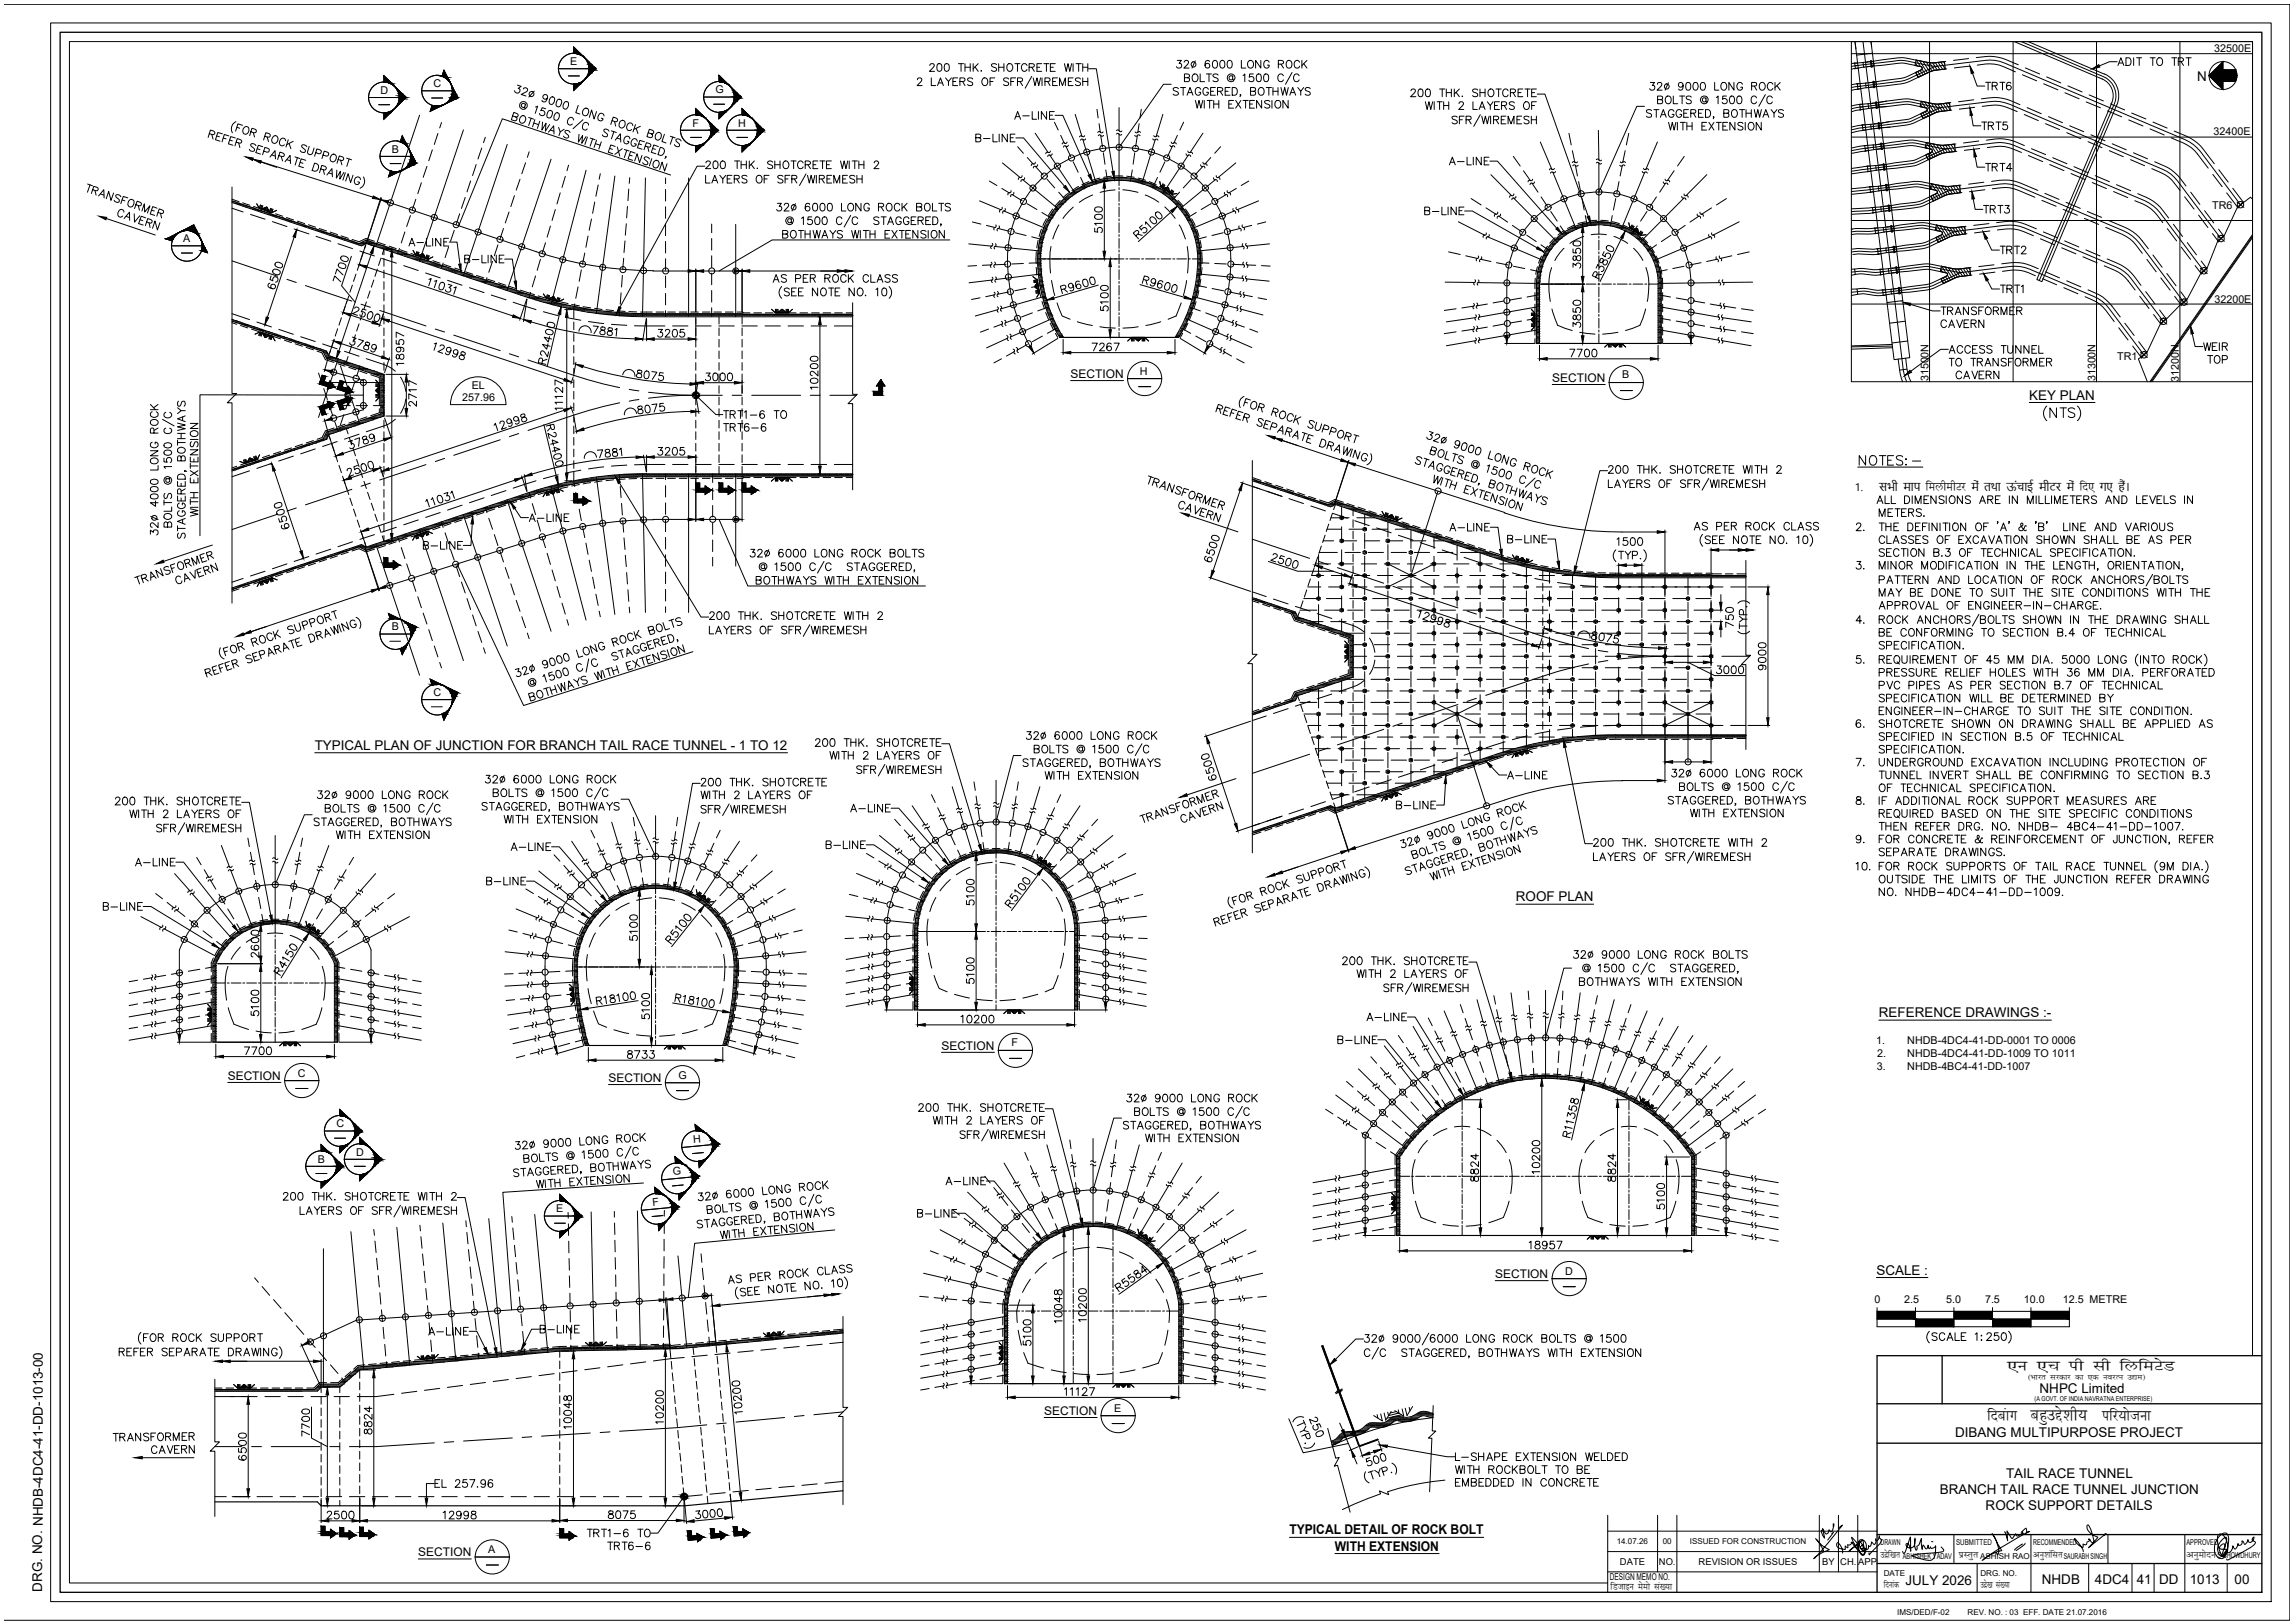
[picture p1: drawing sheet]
<svg xmlns="http://www.w3.org/2000/svg" width="594mm" height="420mm" viewBox="0 0 594 420" stroke-linecap="round" stroke-linejoin="round" font-family="sans-serif">
<defs><g id="words">
<text font-size="8.4" x="524.2" y="110.1">(NTS)</text>
<text font-size="6.2" x="540.5" y="19.1">ADIT TO TRT</text>
<g font-size="5.1">
<text x="514.5" y="368">fncakx cgqmísÓh;</text>
<text x="544.1" y="368">ifj;¨tuk</text>
</g>
<g font-size="4.7">
<text x="519.5" y="354.9">,u ,p ih lh fyfeVs</text>
<text x="560" y="354.9">M</text>
</g>
<g font-size="4">
<text x="498.6" y="127.1">feyhehVj</text>
<text x="538.4" y="127.1">fn,</text>
</g>
<g font-size="3.5">
<text x="568.8" y="21">N</text>
<text x="525.3" y="103.5">KEY PLAN</text>
<text x="81.5" y="194.2">TYPICAL PLAN OF JUNCTION FOR BRANCH TAIL RACE TUNNEL - 1 TO 12</text>
<text x="392.4" y="233.3">ROOF PLAN</text>
<text x="486.4" y="263.4">REFERENCE DRAWINGS :-</text>
<text x="485.7" y="330">SCALE :</text>
<text x="528" y="360.5">NHPC Limited</text>
<text x="506.1" y="372.1">DIBANG MULTIPURPOSE PROJECT</text>
<text x="519.3" y="382.5">TAIL RACE TUNNEL</text>
<text x="502.1" y="386.7">BRANCH TAIL RACE TUNNEL JUNCTION</text>
<text x="514" y="390.9">ROCK SUPPORT DETAILS</text>
<text x="333.8" y="397.2">TYPICAL DETAIL OF ROCK BOLT</text>
<text x="345.6" y="401.4">WITH EXTENSION</text>
<text x="11" y="412.1" transform="rotate(-90 11 412.1)">DRG. NO. NHDB-4DC4-41-DD-1013-00</text>
<text x="493.3" y="410.3">JULY 2026</text>
<text x="528.6" y="410.1">NHDB</text>
<text x="542.3" y="410.1">4DC4 41 DD</text>
<text x="566.8" y="410.1">1013</text>
<text x="578.4" y="410.1">00</text>
</g>
<g font-size="3.1">
<text x="277.1" y="97.9">SECTION</text>
<text x="401.8" y="98.9">SECTION</text>
<text x="243.7" y="271.8">SECTION</text>
<text x="59" y="279.6">SECTION</text>
<text x="157.5" y="280.1">SECTION</text>
<text x="387" y="330.8">SECTION</text>
<text x="270.3" y="366.3">SECTION</text>
<text x="108.3" y="402.9">SECTION</text>
<text x="416.9" y="411.5">fMtkbu ese¨ la[;k</text>
</g>
<g font-size="3">
<text x="486.8" y="403.5">mnzsf[kr</text>
<text x="507.1" y="403.5">izLrqr</text>
<text x="526.3" y="403.5">vuq'kaflr</text>
<text x="566" y="403.5">vuqeksnu</text>
<text x="487.6" y="411.2">fnukad</text>
<text x="512.6" y="411.2">mnzs[k la[;k</text>
</g>
<g font-size="2.8">
<text x="147.6" y="16.8">E</text>
<text x="573.2" y="13.4">32500E</text>
<text x="112.3" y="22.6">C</text>
<text x="98.5" y="24.3">D</text>
<text x="185.2" y="24.2">G</text>
<text x="179.2" y="32.8">F</text>
<text x="191.1" y="32.8">H</text>
<text x="573" y="35">32400E</text>
<text x="101.5" y="39.6">B</text>
<text x="572.7" y="54.2">TR6</text>
<text x="47.4" y="62.7">A</text>
<text x="573.2" y="78.3">32200E</text>
<text x="548.1" y="93.2">TR1</text>
<text x="122.1" y="100.6">EL</text>
<text x="295.1" y="97.1">H</text>
<text x="419.9" y="98">B</text>
<text x="499.2" y="98.7" transform="rotate(-90 499.2 98.7)">31500N</text>
<text x="542.4" y="98.7" transform="rotate(-90 542.4 98.7)">31300N</text>
<text x="564" y="98.8" transform="rotate(-90 564 98.8)">31200N</text>
<text x="119.6" y="103.9">257.96</text>
<text x="480.2" y="127.1">1.</text>
<text x="486.4" y="127.1">सभी माप</text>
<text x="510.3" y="127.1">मेतथा ऊंचाई मीटर मे</text>
<text x="512.2" y="127.1">ं</text>
<text x="537" y="127.1">ं</text>
<text x="543.5" y="127.1">गए है</text>
<text x="550.1" y="127.1">ं।</text>
<text x="101.5" y="163.2">B</text>
<text x="112.3" y="180.1">C</text>
<text x="261.8" y="270.9">F</text>
<text x="485.7" y="270.3">1.</text>
<text x="485.9" y="273.7">2.</text>
<text x="493.7" y="270.3">NHDB-4DC4-41-DD-0001 TO 0006</text>
<text x="493.7" y="273.7">NHDB-4DC4-41-DD-1009 TO 1011</text>
<text x="77.1" y="278.7">C</text>
<text x="175.6" y="279.2">G</text>
<text x="485.8" y="277">3.</text>
<text x="493.7" y="277">NHDB-4BC4-41-DD-1007</text>
<text x="87.1" y="291.9">C</text>
<text x="92.2" y="299.1">D</text>
<text x="179.5" y="295.9" transform="rotate(-5 179.5 295.9)">H</text>
<text x="82.2" y="301">B</text>
<text x="174.3" y="304.2" transform="rotate(-6 174.3 304.2)">G</text>
<text x="144" y="313.8">E</text>
<text x="169" y="312.1" transform="rotate(-6 169 312.1)">F</text>
<text x="405.2" y="330">D</text>
<text x="485.2" y="337.4">0</text>
<text x="492.9" y="337.4">2.5</text>
<text x="503.8" y="337.4">5.0</text>
<text x="513.8" y="337.4">7.5</text>
<text x="523.9" y="337.4">10.0</text>
<text x="534" y="337.4">12.5 METRE</text>
<text x="288.4" y="365.4">E</text>
<text x="126.4" y="402">A</text>
</g>
<text font-size="2.5" x="524.9" y="357.2">¼Òkjr ljdkj dk ,d uojRu m|e½</text>
<g font-size="2.4">
<text x="419.3" y="405.2">DATE</text>
<text x="429.4" y="405.2">NO.</text>
<text x="439.7" y="405.2">REVISION OR ISSUES</text>
<text x="471.7" y="405.2">BY CH. APP</text>
<text x="416.8" y="409">DESIGN MEMO NO.</text>
</g>
<g font-size="2.1">
<text x="418.5" y="399.8">14.07.26</text>
<text x="430.4" y="399.8">00</text>
<text x="437.4" y="399.8">ISSUED FOR CONSTRUCTION</text>
<text x="486.8" y="400.1">DRAWN</text>
<text x="506.4" y="400">SUBMITTED</text>
<text x="526.3" y="400">RECOMMENDED</text>
<text x="566" y="400.1">APPROVED</text>
<text x="487.6" y="407.9">DATE</text>
<text x="492.6" y="403.6">ABHISHEK YADAV</text>
<text x="512.6" y="403.7">ASHISH RAO</text>
<text x="512.6" y="407.9">DRG. NO.</text>
<text x="534.2" y="403.7">SAURABH SINGH</text>
<text x="574" y="403.4">S CHOWDHURY</text>
<text x="491.1" y="418.1">IMS/DED/F-02</text>
<text x="509.3" y="418.1">REV. NO. : 03 EFF. DATE 21.07.2016</text>
</g>
<text font-size="1.7" x="526.7" y="362.7">(A GOVT. OF INDIA NAVRATNA ENTERPRISE)</text>
</g></defs>
<g fill="none" stroke="#000" stroke-width=".26">
<path d="M1 1.1h591.7v418.4h-591.7M13.1 5.9h574.8v408.7h-574.8zM114.4 19.7l.5-1.5 3.6 7.1-7.1 3.5 .5-1.5M144.5 17.8h8M147.1 19.7h2.9M148.5 13.8v-1.6l5.7 5.6-5.7 5.6v-1.6M240.7 16.9l.4-.4 .6 .1 .1 .2-.3 .7-.9 1h1.3M242.8 16.6a.71 .71 0 0 1 .9 .2l.1 .5a.91 .91 0 0 1-.5 1.2h-.2a1.34 1.34 0 0 1-.3-1.9zM244.7 16.6a.72 .72 0 0 1 .9 .2v1.3a.62 .62 0 0 1-.5 .4 .62 .62 0 0 1-.6-.4l-.1-.8zM248.1 16.5h1.3M248.8 16.5v2M249.8 16.5v2"/>
<path d="M249.8 17.4h1.3M251.1 16.5v2M251.9 16.5v2M252.4 17.3l.8 1.2M253.2 16.5l-1.3 1.3M254 18.3v.2l.1-.2M258 16.7l-.5-.2-.8 .2 .1 .5 1 .4 .2 .6a.84 .84 0 0 1-1.3 0M258.5 17.4h1.4M258.5 16.5v2M259.9 16.5v2M260.8 16.7l.4-.2a.99 .99 0 0 1 1 1 .99 .99 0 0 1-1 1l-.4-.3-.2-.5zM262.7 16.5h1.3"/>
<path d="M263.4 16.5v2M265.8 16.9a.74 .74 0 0 0-.8-.4 .74 .74 0 0 0-.6 .7v.5a.74 .74 0 0 0 .6 .8 .74 .74 0 0 0 .8-.5M266.4 17.4l1.1-.1 .2-.3v-.3l-1.3-.2v2M267.1 17.4l.6 1.1M267.1 19.8l-1.7 3M268.4 17.4h.7M269.6 16.5h-1.2v2h1.2M270.2 16.5h1.3M270.9 16.5v2M271.9 17.4h.8M273.2 16.5h-1.3v2h1.3M275.5 16.5l.5 2 .5-2 .4 2 .5-2"/>
<path d="M277.8 16.5v2M278.5 16.5h1.4M279.2 16.5v2M280.3 17.4h1.3M280.3 16.5v2M281.6 16.5v2M281.8 17.8h2l4.3 26.6M304.7 15.6h1.1l-.6 .8a.68 .68 0 0 1 .7 .6 .68 .68 0 0 1-.6 .7 .68 .68 0 0 1-.8-.5M306.5 16.1l.4-.5h.4l.3 .2 .1 .4-1.3 1.4h1.4M308.8 19.4a.92 .92 0 0 1 1.3 .2 .92 .92 0 0 1-.2 1.3 .83 .83 0 0 1-1.1 .1 .83 .83 0 0 1-.2-1.1zM309.4 15.8l-.8 1.8M310.7 19.1v2h1.1"/>
<path d="M312.3 19.1h1.3M313 19.1v2M313.1 15.9l-.1-.1a.64 .64 0 0 0-1 .2 1.14 1.14 0 0 0 .5 1.6 .62 .62 0 0 0 .7-.6 .62 .62 0 0 0-.6-.6 .62 .62 0 0 0-.7 .6M314.1 15.8a.59 .59 0 0 1 1 .2l.1 .5a.85 .85 0 0 1-.8 1.1 1.24 1.24 0 0 1-.3-1.8zM315.3 19.4a.77 .77 0 0 0-1.3 .2l1.3 1v.3l-.4 .2-.9-.2M316 15.8a.59 .59 0 0 1 1 .2l.1 .5a.85 .85 0 0 1-.8 1.1 1.24 1.24 0 0 1-.3-1.8zM317.9 15.8a.63 .63 0 0 1 1 .2l.1 .5a.85 .85 0 0 1-.8 1.1 1.29 1.29 0 0 1-.3-1.8zM319.1 19.9l-.1-.2a.52 .52 0 0 0-.7 .1 .52 .52 0 0 0 .1 .7 .52 .52 0 0 0 .7-.1M319.1 19.6l.1 1.1a.8 .8 0 0 0 .5-.9 .8 .8 0 0 0-.9-.7 1.01 1.01 0 0 0-1.1 1.4 1.01 1.01 0 0 0 1.7 .4M321.3 15.6v2h1.2M321.8 19.5l.4-.4v2M323.3 15.8a.98 .98 0 0 1 1.2 .6 .98 .98 0 0 1-.6 1.2 1.02 1.02 0 0 1-1-.7 1.02 1.02 0 0 1 .4-1.1z"/>
<path d="M324.4 19.1h-.9l-.1 .9a.7 .7 0 0 1 1 0 .7 .7 0 0 1-.1 1 .7 .7 0 0 1-1-.2M325.5 19.2a.64 .64 0 0 1 .9 .3l.1 .5a.85 .85 0 0 1-.8 1.1 1.28 1.28 0 0 1-.2-1.9zM326.4 15.6v2l-1.4-2v2M327.3 19.2a.68 .68 0 0 1 1 .3l.1 .5a.85 .85 0 0 1-.8 1.1 1.33 1.33 0 0 1-.3-1.9zM328.5 16.1a.72 .72 0 0 0-.8-.5 .72 .72 0 0 0-.6 .8 .83 .83 0 0 0 .3 1.1 .83 .83 0 0 0 1.1-.1v-.5h-.4M330.9 16.6l1.1-.1 .3-.3-.1-.4-.4-.2h-.9v2M331.6 16.6l.7 1M332.2 19.6a.74 .74 0 0 0-.8-.5 .74 .74 0 0 0-.6 .8 .83 .83 0 0 0 .2 1.1 .83 .83 0 0 0 1.1-.1l.1-.2M333.3 15.8a.98 .98 0 0 1 1.2 .6 .98 .98 0 0 1-.6 1.2 1.03 1.03 0 0 1-1-.7 1.03 1.03 0 0 1 .4-1.1zM334.5 18.8l-1.7 3M336.3 19.6a.74 .74 0 0 0-.9-.5 .74 .74 0 0 0-.6 .8 .84 .84 0 0 0 .3 1.1 .84 .84 0 0 0 1.1-.1l.1-.2M336.4 16.1a.72 .72 0 0 0-.8-.5 .72 .72 0 0 0-.6 .8 .83 .83 0 0 0 .2 1.1 .83 .83 0 0 0 1.1-.1l.1-.2"/>
<path d="M337 15.6v2M337.5 16.5l.8 1.1M338.3 15.6l-1.3 1.4M479.2 10.8h103.9v88h-103.9zM479.2 13.9h103.9M480.1 16.4l-.9 .1M480.1 16.4l.2 1.4M480.1 16.4h-.2M480.2 17l12.2-1.4 7.5 1.5h1.7M480.3 17.8l-1.1 .1M480.3 17.8h-.3M480.9 16.3l-.8 .1"/>
<path d="M480.9 16.9l-1.7 .3M481 17.6l-.7 .2M482.2 10.8l10.1 82.1a17.5 17.5 0 0 0 1.3 5.9M482.2 16.2l.2 1.2M482.2 16.2l2-.3 .1 1.3M482.2 16.2l-2.1 .2M482.4 17.4l-2.1 .4M484.3 15.7l.2 1.6M484.3 17.2l-1.9 .2M484.3 17.2l-1 .1M484.5 12.1l-.2-1.3 10.1 81.8-4.1 .5-10.1-82.3 .2 1.8M484.6 17.1l.1 .2-.3 .1-.1-.2"/>
<path d="M484.7 13.8l-4.1 .5M484.7 15.9l-.5-.2v.2l-1.1 .2M484.7 15.9h-.2l.1 1.2M485 15.8l-.3 .1M485.1 17.1h-.5M495.8 16.4l.5 .6M496 18.9l.6 1.1M496.1 15.6l1 1.6M496.4 18.5l.8 1.2M496.9 15.8l2 3.1M497 18.2l.8 1.2M497.5 17.9l.8 1.2"/>
<path d="M497.8 15.9l1.7 2.7M498.7 16.1l1.4 2.3M499.5 10.8v88M499.5 16.3l1.2 1.9M500.3 16.3l1.2 1.8M501 16.2l1.1 1.8M501.7 16.1l1.2 1.9M502.4 16.1l1.1 1.8M503.1 16l.3 .4M503.7 15.9a12.9 12.9 0 0 1-4.6 .3l-5.7-1.2a19.1 19.1 0 0 0-6.3 .5l-2.1 .3 .1 1.3 2.1-.2a17.8 17.8 0 0 1 10 .3l.4 .4-.3 .5a13 13 0 0 1-6.6 2.4l-5.1 .7 .2 1.2 2.1-.2a21.9 21.9 0 0 0 11.4-3.5 13.4 13.4 0 0 1 4.6-.9M509.6 15.2l-3.9 .4M509.8 17.1l-3.9 .5"/>
<path d="M510.6 19l1.2 3.3h2M511.6 14.9a12.6 12.6 0 0 1 7.6 .5l3.3 1.4M511.8 16.9a12.6 12.6 0 0 1 9.9 1.7M521.1 10.8v88M521.4 10.8l22.8 9.7a4.7 4.7 0 0 1 2.4 6.1M523.2 10.8l21.2 9a5.6 5.6 0 0 1 2.4 8.4l-18.9 44.4M523.5 19.4l3.7 1.5M524.3 17.6l3.7 1.5M525 10.8l19.7 8.4M529.8 19.9l3.7 1.6M542.7 10.8v88M544.7 19.1a6.1 6.1 0 0 1 3.3 8"/>
<path d="M564.3 10.8v88M571.8 19.6l3.6-3.6v7.2zM571.8 19.6h7.2M575.4 18.1h3.3M54.2 34.6l1.1 .3 .3-.5-.3-.5-.8-.2-.6 1.9M54.8 34.8l.3 1.2M56.1 35.2l.7 .2M57.6 34.6l-1.2-.3-.6 1.9 1.1 .3M57.8 35.7l.7 .3M59.3 35.2l-1.2-.4-.6 1.9M59.4 36.3l.7 .2M60.9 35.7l-1.2-.3-.6 1.8 1.2 .4"/>
<path d="M61.1 31.5a2.09 2.09 0 0 0-1 2.9M61.2 36.8l1.1 .3 .3-.5-.3-.4-.9-.3-.6 1.9M61.3 32.9l.7 .3M61.8 37l.3 1.2M62.8 32.4l-1.2-.3-.6 1.9M63.3 32.9a.75 .75 0 0 1 .9 0 .75 .75 0 0 1 .3 .9l-.2 .4a.76 .76 0 0 1-1 .5 .76 .76 0 0 1-.4-.9zM64.9 34.1l.8 .3 .5-.1 .2-.3-.1-.4-1.1-.4-.6 1.9M65.6 34.3l.3 1.2M66.2 37.7l-.1-.2a.78 .78 0 0 0-1.2 0l1 1.1-.1 .4-.2 .2a.81 .81 0 0 1-1.1-.5M66.6 38.5l.7 .2M68 38l-1.1-.4-.7 1.9 1.2 .4M68.3 39.1l1.1 .3 .2-.2 .1-.5-1.1-.5-.6 1.9"/>
<path d="M68.6 35.3l1.1 .2 .2-.2 .1-.4-.3-.3-.9-.3-.6 2M69.2 35.4l.3 1.2M70.8 35.3l.3-.1a1 1 0 0 1 .9 1 1 1 0 0 1-1 .9 1.03 1.03 0 0 1-.7-.8 1.03 1.03 0 0 1 .5-1zM73.9 36.5a.73 .73 0 0 0-.6-.8 .73 .73 0 0 0-.8 .6l-.2 .5a.74 .74 0 0 0 .4 .8 .74 .74 0 0 0 .9-.1M74.6 36.2l-.6 1.9M74.8 37.1l.5 1.4M75.9 36.6l-1.7 .8M79.4 38a.75 .75 0 0 0-1.3-.2l.1 .3 .8 .6 .1 .4-.3 .4a.9 .9 0 0 1-1.1-.5M80 37.9l-.4 1.4a.68 .68 0 0 0 .5 .7 .68 .68 0 0 0 .8-.3l.4-1.4M81.7 39.5l1.1 .3 .3-.2 .1-.5-1.2-.6-.6 1.9M95.4 25.2h8M98 27.1h2.9"/>
<path d="M99.4 21.3v-1.6l5.7 5.5-5.7 5.6v-1.6M103.6 36.7l.5-1.5 3.7 7.1-7.2 3.5 .5-1.5M108.6 29.8l-11.3 34M109.2 23.5h7.9M111.7 25.4h2.9M111.9 38.8l-.9 2.8M113.4 34.6l-1 2.8M114.3 31.7l-.5 1.4M120 33.6l-11.4 34M124.7 38.3l-1 2.9M125.6 35.5l-.4 1.4M131.3 37.4l-11.4 34"/>
<path d="M132.7 30l1.2 .2 .2-.3v-.3l-1.1-.5-.6 1.9 .8 .3a.52 .52 0 0 0 .6-.4 .52 .52 0 0 0-.3-.6M133.9 22l1 .4-.8 .5a.67 .67 0 0 1 .1 1.2 .67 .67 0 0 1-1-.6M135 30.1a.81 .81 0 0 1 1 .2 .81 .81 0 0 1-.1 1.1 .76 .76 0 0 1-.9 .5 .76 .76 0 0 1-.5-1zM135.5 23l.5-.3 .5 .3 .1 .3-.5 .5-1.2 .6 1.3 .5M136 27.2v-.2a.54 .54 0 0 0-.8-.2 .54 .54 0 0 0-.2 .8 .54 .54 0 0 0 .8 .1M136.1 26.9l-.3 1.1a.8 .8 0 0 0 .7-.8 .8 .8 0 0 0-.5-.8 1.01 1.01 0 0 0-1.5 .9 1.01 1.01 0 0 0 1.5 .9M136.8 30.4l1.3 .4M137 39.3l-.5 1.4M137.5 30.6l-.7 1.9M138.2 31.8l1.2 .5M138.3 23.6l-1.4 1.5M138.5 31l-.6 1.8"/>
<path d="M138.6 27.7l.6-.2-.7 1.9M139.7 31.4l-.6 1.8M140.4 31.6l-.1 2.1 1-1.8-.1 2.1 1.1-1.8M141.3 28.2l-.9-.3-.4 .8a.71 .71 0 0 1 1 .2 .71 .71 0 0 1-.4 1 .71 .71 0 0 1-.9-.5M141.7 25.3a.64 .64 0 0 1-.6 .4 .64 .64 0 0 1-.6-.5 .63 .63 0 0 1 .5-.7 .63 .63 0 0 1 .8 .4l-.1 .4a.95 .95 0 0 1-1.1 1l-.3-.3M141.9 28.8a.62 .62 0 0 1 .7-.2 .62 .62 0 0 1 .4 .6l-.1 .4a.84 .84 0 0 1-1 .9l-.4-.5zM142 34.2l1.3-1.6 .1 2.1M142.5 33.7l.9 .3M142.5 25.3a.6 .6 0 0 1 .7-.2 .6 .6 0 0 1 .4 .6l-.1 .4a.89 .89 0 0 1-1.1 .9 1.14 1.14 0 0 1 .1-1.7zM143.7 29.4a.6 .6 0 0 1 .7-.2 .6 .6 0 0 1 .4 .6 .92 .92 0 0 1-.2 1.1 .92 .92 0 0 1-1.1 0 1.64 1.64 0 0 1 .2-1.5zM144.3 25.9a.65 .65 0 0 1 .7-.2 .65 .65 0 0 1 .4 .6v.4a.84 .84 0 0 1-1.1 .9 1.08 1.08 0 0 1 0-1.7zM144.6 33l.4 1.1 1-.6"/>
<path d="M145 34.1l-.3 1M146.1 26.5a.6 .6 0 0 1 .7-.2 .6 .6 0 0 1 .4 .6 .92 .92 0 0 1-.3 1 .92 .92 0 0 1-1.1 .1 1.53 1.53 0 0 1 .3-1.5zM147.6 34.3a.74 .74 0 0 0-.6-.5 .74 .74 0 0 0-.8 .3l.1 .3 .9 .8-.1 .4a.85 .85 0 0 1-1.2-.4M148.5 31.1a.73 .73 0 0 0-.7-.7 .73 .73 0 0 0-.7 .5l-.2 .5a.74 .74 0 0 0 .3 .9 .74 .74 0 0 0 1-.2M149.7 27.3l-.7 1.9 1.1 .3M149.9 34.8l-.2 2 1.1-1.7-.2 2 1.1-1.7M150.9 31l-2.6 2.3M151.3 28.1a.81 .81 0 0 1 1 .3 .81 .81 0 0 1-.1 1 .76 .76 0 0 1-.9 .6 .76 .76 0 0 1-.5-1zM152 35.5l-.6 1.9M152.3 32.4a.74 .74 0 0 0-.6-.7 .74 .74 0 0 0-.8 .5l-.1 .5a.72 .72 0 0 0 .3 .8 .72 .72 0 0 0 .9-.1M152.8 35.7l1.2 .5M153.4 36l-.6 1.8"/>
<path d="M154.1 37.2l1.2 .4M154.4 28.9l-.6 1.9-.7-2.3-.5 1.9M154.4 36.3l-.6 1.9M155.6 36.7l-.6 1.9M156.4 30a.73 .73 0 0 0-.7-.7 .73 .73 0 0 0-.8 .6 .81 .81 0 0 0-.1 1 .81 .81 0 0 0 1.1 .3l.2-.5-.5-.1M157.6 34l-.1-.3a.74 .74 0 0 0-1.2 0l.1 .4 .9 .7-.1 .5-.2 .1a.9 .9 0 0 1-1.1-.5M157.8 38.4l.7 .3M158.3 33.9l1.2 .4M158.4 31.2l1.1 .3 .4-.4-.4-.5-.8-.3-.6 1.9M158.9 34.1l-.6 1.9M159.1 31.4l.3 1.3M159.2 36.3l1.4-1.7 .1 2.2"/>
<path d="M159.2 37.9l-1.1-.4-.6 1.9 1.1 .4M159.7 35.7l.9 .3M159.8 38.1l.6 2.3M160.6 31.4a.74 .74 0 0 1 .9-.2 .74 .74 0 0 1 .3 .9l-.1 .5a.76 .76 0 0 1-1 .5 .76 .76 0 0 1-.4-1zM161.1 38.5l-1.9 1.5M161.6 38.7l1.2 .4M162.2 38.9l-.6 1.9M163.1 36a.73 .73 0 0 0-.7-.8 .73 .73 0 0 0-.8 .6l-.1 .5a.69 .69 0 0 0 .4 .9 .69 .69 0 0 0 .9-.5l-.4-.2M163.8 32.5a.73 .73 0 0 0-.6-.7 .73 .73 0 0 0-.8 .6 .82 .82 0 0 0-.1 1 .82 .82 0 0 0 1.1 .3l.1-.2M164.4 39.6l-1.2-.4-.6 1.9 1.2 .4M164.5 32.3l-.6 1.8M164.7 33.2l.4 1.4"/>
<path d="M165 36.6a.73 .73 0 0 0-.7-.7 .73 .73 0 0 0-.8 .5l-.1 .5a.71 .71 0 0 0 .4 .9 .71 .71 0 0 0 .9-.5l-.5-.1M165.3 37.2l.8 .3M165.8 32.7l-1.7 .8M166.8 36.7l-1.2-.4-.6 1.9 1.2 .4M167 37.8l1.2 .3 .2-.2 .1-.4-.3-.3-.9-.3-.6 1.9M167.7 38l.3 1.2M167.8 34.3l1.1 .3 .3-.4-.3-.5-.8-.2-.6 1.9 1.2 .2 .2-.4-.3-.6M168.9 38.5l.8 .2M169.9 34.6a.74 .74 0 0 1 1-.2 .74 .74 0 0 1 .3 .9l-.1 .4a.76 .76 0 0 1-1 .6 .76 .76 0 0 1-.5-1zM170.4 37.9l-1.2-.4-.6 1.9 1.2 .4M170.9 38.1l.7 .2a1.06 1.06 0 0 1 .3 1.2 1.06 1.06 0 0 1-1 .7l-.6-.2zM172 34.8l-.6 1.8 1 .4"/>
<path d="M173.5 35.3l1.3 .4M174.1 35.5l-.6 1.9M176.1 33.7h8M176.3 36.5l-.1-.2a.78 .78 0 0 0-1.3 0l.9 1v.6a.87 .87 0 0 1-1.2-.5M178.8 35.6h2.8M180.1 29.7v-1.5l5.7 5.5-5.7 5.6v-1.6M182.1 25.1h8M184.7 27h2.9M186.1 21.1v-1.6l5.7 5.6-5.7 5.6v-1.6M188.1 33.7h8M190.7 35.6h2.8M192.1 29.7v-1.5l5.7 5.5-5.7 5.6v-1.6"/>
<path d="M237.5 20.6l.4-.4h.3l.4 .3-.3 .7-.9 1h1.3M241.1 20.2v2h1.1M242.7 22.2l.7-2 .8 2M243 21.5h.9M244.8 20.2l.7 .9 .8-.9M245.5 21.1v1.1M246.7 21.1h.7M247.9 20.2h-1.2v2h1.2M248.5 21.1l1.1-.1 .2-.3-.1-.4-1.2-.1v2M249.2 21.1l.6 1.1M251.8 20.5a.73 .73 0 0 0-.7-.4 .73 .73 0 0 0-.6 .5l.1 .3 1 .4 .2 .6a.84 .84 0 0 1-1.3 0M252.6 35.7l1.1-.1 .2-.3-.1-.4-1.2-.2v2h.8a.53 .53 0 0 0 .5-.3 .53 .53 0 0 0-.2-.6l-.3-.1"/>
<path d="M254.5 20.2a.94 .94 0 0 1 1.2 1 .94 .94 0 0 1-1.2 .9l-.3-.7v-.5zM254.6 35.9h1.7M256.3 21.1h.7M257 34.7v2h1.2M257.5 20.2h-1.2v2M258.6 34.7v2M260.8 34.7v2l-1.4-2v2M261.1 20.5a.73 .73 0 0 0-.7-.4 .73 .73 0 0 0-.6 .5l.2 .3 1 .5 .1 .5a.84 .84 0 0 1-1.3 0M261.5 35.7h.8M261.6 21.1h.8M262.7 30.9l.7-2 .8 2M262.7 34.7h-1.2v2h1.2"/>
<path d="M262.9 20.2h-1.3v2M263 35.7h2l10.6 12.5M263 30.2h.9M263.4 21.1l1.1-.1 .2-.3-.1-.4-1.2-.1v2M263.4 38l1.5 1.7M264 21.1l.7 1.1M264.7 30h1.7M267.2 28.9v2h1.1M267.4 20.2l.5 2 .5-2 .5 2 .5-2M268 34.5l3.3 5a.4 .4 0 0 0 .6-.4M268.8 28.9v2M269.7 20.2v2"/>
<path d="M270.5 21.1l1.1-.1 .2-.3-.1-.4-1.2-.1v2M270.9 28.9v2l-1.3-2v2M271.2 21.1l.6 1.1M271.3 39.4a.4 .4 0 0 0-.6 .4M271.7 29.8h.7M272.4 39.8a.4 .4 0 0 1-.6 .4l6.6 9.9M272.5 21.1h.7M272.9 28.9h-1.2v2h1.2M273 31.6l.9 2.1M273.1 29.9h2l6.9 15.4M273.7 20.2h-1.2v2h1.2M274.3 22.2v-2l.7 2 .8-2v2"/>
<path d="M274.6 35l.9 2.1M275.6 37a.4 .4 0 0 0-.7 .3M275.9 37.9l1.3 2.7M275.9 37.8a.4 .4 0 0 0-.6 .3M276.2 36.8a.4 .4 0 0 1-.6 .3M276.5 37.6a.4 .4 0 0 1-.6 .3M276.5 21.1h.8M277.8 20.2h-1.3v2h1.3M278.3 29.6l1.8 5.7M279.7 20.5a.73 .73 0 0 0-.7-.4 .73 .73 0 0 0-.6 .5l.1 .3 1 .4 .2 .6a.84 .84 0 0 1-1.3 0M280.1 35.3a.4 .4 0 0 0-.7 .2M280.3 20.2v2"/>
<path d="M280.3 21.1h1.3M280.3 36.2l3.5 11.4M280.8 35.1a.4 .4 0 0 1-.7 .2M281 36a.45 .45 0 0 1-.4 .3 .45 .45 0 0 1-.4-.3l-.5 .3M281.6 20.2v2M284 28.3l.3 2.2M284.5 32l.3 2.2a.4 .4 0 0 0 .7 0M284.9 34.2a.4 .4 0 0 0-.7 .1M285 35.1a.4 .4 0 0 0-.7 0M285.6 39.6l.4 2.9M285.7 35a.4 .4 0 0 1-.7 .1l.4 3M289 34.7a.4 .4 0 0 1 .7 0"/>
<path d="M289 33.8a.47 .47 0 0 1 .5-.2 .47 .47 0 0 1 .4 .4l.5-.1M289.7 27.9v5.9M290.4 34.8a.4 .4 0 0 1-.7 0v13.3M293.7 35a.4 .4 0 0 0 .7 .1M293.7 39.6l-.4 2.9M293.9 34.2a.4 .4 0 0 0 .7 0M294.4 35.1a.4 .4 0 0 1 .7 0M294.4 35.1l-.5 3M294.9 32l-.4 2.2a.4 .4 0 0 1 .7 .1M295.4 28.3l-.3 2.2M298.4 36a.4 .4 0 0 0 .7 .1M298.7 35.1a.45 .45 0 0 0 .4 .3 .45 .45 0 0 0 .4-.2l.5 .3"/>
<path d="M299 36.2l-3.4 11.4M299.1 36.1a.4 .4 0 0 1 .6 .2M301 29.6l-1.7 5.7M302.8 37.6a.4 .4 0 0 0 .7 .3M303.2 21.8h-2l-11.5 16.4M303.5 37.8a.4 .4 0 0 1 .6 .3M303.5 37.9l-1.3 2.7M303.8 37a.4 .4 0 0 1 .7 .3M304.8 35l-1 2.1a.4 .4 0 0 1-.6-.3M305 23a.76 .76 0 0 0-.7-.4 .76 .76 0 0 0-.6 .5l.2 .3 .9 .4 .2 .6a.89 .89 0 0 1-1.3 0M305.6 22.7h1.3M306.3 22.7v2"/>
<path d="M306.4 31.6l-1 2.1M306.6 20.1l1.1-.1 .2-.3-.1-.3-.3-.3h-.9v2h.9a.51 .51 0 0 0 .4-.5 .51 .51 0 0 0-.4-.5M307 39.8a.4 .4 0 0 0 .6 .4M307.3 24.7l.7-2 .8 2M307.6 24h1M308.1 39.4a.4 .4 0 0 1 .6 .4M309.4 26l.5 2 .5-2 .4 2 .5-2M310.8 23.1a.72 .72 0 0 0-.8-.4 .72 .72 0 0 0-.6 .7v.5a.7 .7 0 0 0 .7 .8 .7 .7 0 0 0 .7-.8h-.5M311.4 34.5l-3.3 5a.4 .4 0 0 1-.6-.4M311.7 26v2M312.5 26h1.3M312.8 23.1a.72 .72 0 0 0-.8-.4 .72 .72 0 0 0-.6 .7v.5a.7 .7 0 0 0 .7 .8 .7 .7 0 0 0 .7-.8h-.5"/>
<path d="M313.1 26v2M313.4 23.6h.7M314.2 26v2M314.2 26.9h1.3M314.6 22.7h-1.2v2h1.2M315.2 23.6l1.1-.1 .2-.2-.1-.4-.4-.2h-.8v2M315.5 26v2M315.8 23.6l.7 1.1M316 38l-1.6 1.7M317.1 23.6h.8M318.1 26.9h.7M318.4 22.7h-1.3v2h1.3"/>
<path d="M319 22.7h.6a1.08 1.08 0 0 1 .7 1 1.08 1.08 0 0 1-.7 1h-.6zM319.3 26h-1.2v2h1.2M319.9 26l1.3 2M321.2 24.6h-.2h.2l-.2 .4M321.2 26l-1.3 2M321.8 26h1.3M322.4 26v2M323.5 26.9h.7M323.7 23.6l1.2-.1 .1-.2-.1-.6h-1.2v2l1.2-.2 .1-.5-.4-.4M324.7 26h-1.2v2h1.2M326.1 22.7a.94 .94 0 0 1 1.2 1 .94 .94 0 0 1-1.2 .9l-.4-.7 .1-.8zM326.6 26v2l-1.3-2v2"/>
<path d="M327.8 22.7h1.3M328.5 22.7v2M328.7 26.3l-.5-.3-.9 .3 .3 .4 1 .5 .1 .5a.87 .87 0 0 1-1.4 0M329.3 26v2M329.5 23.6h1.3M329.5 22.7v2M330.4 26.1l.2-.1a1 1 0 0 1 1 1 1 1 0 0 1-1 1 1.15 1.15 0 0 1-.2-1.9zM330.8 22.7v2M331.6 22.7l.4 2 .6-2 .4 2 .5-2M333.4 26v2l-1.3-2v2M333.9 24.7l.7-2 .8 2M334.2 24h.9"/>
<path d="M335.9 22.7l.8 .9 .8-.9M336.7 23.6v1.1M339.2 23a.73 .73 0 0 0-.7-.4 .73 .73 0 0 0-.7 .5l.3 .3 .9 .4 .2 .6a.84 .84 0 0 1-1.4 0M365.2 23.5l.4-.5 .6 .1 .2 .3-.3 .7-.9 .9h1.3M367.4 23.1a.64 .64 0 0 1 .9 .3l.1 .5a.85 .85 0 0 1-.8 1.1 1.28 1.28 0 0 1-.2-1.9zM369 26.3l.4 2 .5-2 .5 2 .5-2M369.3 23.1a.64 .64 0 0 1 .9 .3l.1 .5a.85 .85 0 0 1-.8 1.1 1.28 1.28 0 0 1-.2-1.9zM371.2 26.3v2M372 26.3h1.3M372.6 23h1.4M372.6 26.3v2M373.3 23v2"/>
<path d="M373.7 26.3v2M373.7 27.3h1.3M374.4 23v2M374.4 24h1.3M375 26.3v2M375.7 23v2M376.5 23v2M376.9 23.9l.9 1.1M377.2 30.3l-.4-.2-.9 .2 .2 .5 1 .5 .1 .5a.87 .87 0 0 1-1.3 0M377.7 26.8l.2-.4 .5-.1 .3 .3 .1 .3-1.2 1.4h1.3M377.8 23l-1.3 1.4M377.8 31h.7"/>
<path d="M378.5 24.8l-.1 .1h.2M379 30.1h-1.2v2M379.5 31l1.1-.1 .2-.3-.1-.4-1.2-.1v2M380.1 31l.7 1.1M381.3 26.3v2h1.1M382.5 23.3a.73 .73 0 0 0-.7-.3 .73 .73 0 0 0-.6 .5l.2 .3 .9 .4 .2 .5a.84 .84 0 0 1-1.3 0M382.9 28.3l.8-2 .7 2M383.1 24h1.3M383.1 23v2M383.2 27.7h.9M383.2 29.7l-1.7 3M383.6 30.1l.4 2 .5-2 .5 2 .5-2"/>
<path d="M384.4 23v2M385 26.3l.8 1 .7-1M385.6 23.1a.94 .94 0 0 1 1.1 .9 .94 .94 0 0 1-1.1 .9l-.4-.6 .1-.8zM385.8 27.3v1M385.9 30.1v2M386.6 31l1.2-.1 .1-.3-.1-.4-1.2-.1v2M386.9 27.3h.7M387.3 23h1.3M387.3 31l.6 1.1M387.9 23v2M388.1 26.3h-1.2v2h1.2M388.6 31h.8"/>
<path d="M388.7 27.3l1.1-.1 .2-.3-.2-.5-1.1-.1v2M389.4 27.3l.6 1M389.8 30.1h-1.2v2h1.2M390.4 23.5a.72 .72 0 0 0-.8-.5 .72 .72 0 0 0-.6 .8v.5a.72 .72 0 0 0 .6 .7 .72 .72 0 0 0 .8-.4M390.4 32.1v-2l.7 2 .8-2v2M391 24l1.1-.1 .2-.3-.1-.4-1.2-.2v2M391.7 24l.6 1M392 26.6a.73 .73 0 0 0-.7-.3 .73 .73 0 0 0-.6 .5l.2 .3 .9 .4 .2 .3v.3l-.5 .2-.8-.2M392.7 31h.7M393 24h.7M393.9 30.1h-1.2v2h1.2M394.2 23h-1.2v2h1.2"/>
<path d="M394.7 26.4a.94 .94 0 0 1 1.2 .9 .94 .94 0 0 1-1.2 1l-.3-.7v-.5zM394.7 23h1.4M395.4 23v2M395.8 30.3l-.5-.2-.8 .2 .2 .5 1 .5 .1 .5a.84 .84 0 0 1-1.3 0M396.4 31h1.3M396.4 30.1v2M396.5 24h.7M396.5 27.3h.7M397.7 23h-1.2v2h1.2M397.7 26.3h-1.2v2M397.7 30.1v2M397.9 24.4h2l11.2 31.6"/>
<path d="M398.7 36.8l3 7a.4 .4 0 0 0 .7-.2M406.1 34.5l.6 3M407 39l.7 3a.4 .4 0 0 0 .6-.1M413.8 33.8l.1 7.6M420.7 39l-.6 3a.4 .4 0 0 1 .7 .1M421.6 34.5l-.6 3M425.7 27.5h-2l-9.8 22.2M427.2 21.4h1.1l-.6 .7a.66 .66 0 0 1 .5 1.1 .66 .66 0 0 1-1.2-.2M427.5 28.6l-.5-.2-.8 .2 .2 .5 1 .5 .1 .5a.84 .84 0 0 1-1.3 0M428.1 28.4h1.3M428.7 28.4v2M429 36.8l-2.9 7a.4 .4 0 0 1-.7-.2"/>
<path d="M429 21.8l.4-.4h.6l.2 .3-.3 .7-1 .9h1.4M429.1 25.8l1.1-.1 .2-.3-.1-.4-1.2-.1v2h.8a.53 .53 0 0 0 .5-.6 .53 .53 0 0 0-.5-.5M429.8 30.4l.8-2 .7 2M430.1 29.7h.9M431.4 24.9a.94 .94 0 0 1 1.2 1 .94 .94 0 0 1-1.2 .9l-.3-.7 .1-.8zM431.9 21.4l-.9 1.9M431.9 31.7l.5 2 .5-2 .5 2 .4-2M433.1 24.9v2h1.2M433.3 28.8a.74 .74 0 0 0-.8-.4 .74 .74 0 0 0-.6 .7 .83 .83 0 0 0 .2 1.1 .83 .83 0 0 0 1.1-.1l.1-.5h-.5M434.2 31.7v2M434.8 24.9h1.3M435 31.7h1.3"/>
<path d="M435.3 28.8a.74 .74 0 0 0-.8-.4 .74 .74 0 0 0-.6 .7 .83 .83 0 0 0 .2 1.1 .83 .83 0 0 0 1.1-.1l.1-.5h-.5M435.4 24.9v2M435.6 31.7v2M435.7 22a.62 .62 0 0 1-.9 .5 .62 .62 0 0 1-.2-.9 .62 .62 0 0 1 1 0 1.05 1.05 0 0 1-.7 1.7l-.4-.3M435.8 29.3h.8M436.6 21.4a.69 .69 0 0 1 1 .3l.1 .5a.85 .85 0 0 1-.8 1.1 1.33 1.33 0 0 1-.3-1.9zM436.7 31.7v2M436.7 32.7h1.3M437.1 28.4h-1.3v2h1.3M437.7 29.3l1.1-.1 .2-.3-.1-.4-1.2-.1v2M437.8 25.2a.73 .73 0 0 0-.7-.4 .73 .73 0 0 0-.6 .5l.2 .3 .9 .4 .2 .6a.84 .84 0 0 1-1.3 0M438 31.7v2"/>
<path d="M438.3 29.3l.7 1.1M438.5 21.4a.64 .64 0 0 1 .9 .3 .94 .94 0 0 1 .1 1.1 .94 .94 0 0 1-1 .5 1.52 1.52 0 0 1 0-1.9zM439.7 29.3h.7M440.4 21.4a.64 .64 0 0 1 1 .3 .94 .94 0 0 1 0 1.1 .94 .94 0 0 1-1 .5l-.3-.8zM440.5 32.7h.8M440.9 28.4h-1.2v2h1.2M441.5 28.4h.6a1.06 1.06 0 0 1 .7 1 1.06 1.06 0 0 1-.7 1h-.6zM441.6 25.6l-.1-.2a.53 .53 0 0 0-.7 .1 .53 .53 0 0 0 0 .7 .53 .53 0 0 0 .7 .1l.1-.2M441.6 25.3l.1 1.1a.86 .86 0 0 0 .3-1.2 .86 .86 0 0 0-1.2-.3 1 1 0 0 0-.4 1.5 1 1 0 0 0 1.5 .2M441.8 31.7h-1.3v2h1.3M442.4 31.7l1.3 2M443.6 30.3h-.1h.1l-.1 .4"/>
<path d="M443.7 31.7l-1.3 2M443.9 21.4v1.9h1.1M444.3 25.2l.4-.3v2M444.3 31.7h1.3M444.9 31.7v2M445.6 21.6a.9 .9 0 0 1 1.3 .2 .9 .9 0 0 1-.1 1.2 .72 .72 0 0 1-.9 .3 .72 .72 0 0 1-.4-.7zM446 32.7h.7M446.2 29.3l1.2-.1 .1-.3-.1-.4-1.2-.1v2h.9a.53 .53 0 0 0 .5-.6 .53 .53 0 0 0-.5-.5M446.9 24.9h-.9l-.1 .8a.7 .7 0 0 1 1 0 .7 .7 0 0 1-.1 1 .7 .7 0 0 1-1-.2M447.2 31.7h-1.2v2h1.2M448 24.9a.64 .64 0 0 1 .9 .3 .94 .94 0 0 1 .1 1.1 .94 .94 0 0 1-1 .5 1.52 1.52 0 0 1 0-1.9zM448.4 28.6a.92 .92 0 0 1 1.3 .2 .92 .92 0 0 1-.2 1.3 .72 .72 0 0 1-.8 .2 .72 .72 0 0 1-.5-.7z"/>
<path d="M448.8 21.4v1.9l-1.3-1.9v1.9M449.1 31.7v2l-1.3-2v2M449.9 24.9a.64 .64 0 0 1 .9 .3 .94 .94 0 0 1 .1 1.1 .94 .94 0 0 1-1 .5l-.3-.8zM450.3 28.4h1.3M451 28.4v2M451 21.8a.74 .74 0 0 0-.8-.5 .74 .74 0 0 0-.6 .8 .83 .83 0 0 0 .3 1.1 .83 .83 0 0 0 1.1-.2v-.4h-.4M451.2 32a.73 .73 0 0 0-.7-.4 .73 .73 0 0 0-.6 .5l.1 .3 1 .4 .2 .6a.84 .84 0 0 1-1.3 0M451.8 31.7v2M452 29.3h1.3M452 28.4v2M452.7 32a.9 .9 0 0 1 1.3 .1 .9 .9 0 0 1-.2 1.3 .72 .72 0 0 1-.8 .2 .72 .72 0 0 1-.5-.7zM453.3 28.4v2"/>
<path d="M453.4 22.3l1.2-.1 .1-.3-.1-.4-1.2-.1v1.9M454.1 28.4l.5 2 .4-2 .5 2 .5-2M454.1 22.3l.6 1M454.7 25.3a.72 .72 0 0 0-.8-.4 .72 .72 0 0 0-.6 .7v.5a.72 .72 0 0 0 .6 .8 .72 .72 0 0 0 .8-.5M455.6 21.6a.9 .9 0 0 1 1.2 .2 .9 .9 0 0 1-.1 1.2 .72 .72 0 0 1-.8 .3 .72 .72 0 0 1-.5-.7zM455.9 31.7v2l-1.3-2v2M456.3 30.4l.8-2 .8 2M456.6 29.7h1M457 24.5l-1.7 3M458.5 28.4l.7 .9 .8-.9M458.8 25.3a.74 .74 0 0 0-.9-.4 .74 .74 0 0 0-.5 .7v.5a.74 .74 0 0 0 .5 .8 .74 .74 0 0 0 .9-.5M458.9 21.8a.74 .74 0 0 0-.8-.5 .74 .74 0 0 0-.6 .8 .83 .83 0 0 0 .2 1.1 .83 .83 0 0 0 1.1-.2l.1-.1"/>
<path d="M459.2 29.3v1.1M459.5 21.4v1.9M460 22.2l.8 1.1M460.8 21.4l-1.3 1.3M461.7 28.6l-.5-.2-.8 .2 .1 .5 1.1 .5 .1 .5a.84 .84 0 0 1-1.3 0M479.2 35.5h103.9M480.8 21.7l-1.6 .2M480.8 21.7l.1 1.4M480.8 21.7h-.2M480.9 22.4l12.2-1.6 7.6-3.5 13.2-1.7a9.5 9.5 0 0 1 5 .7l46.7 19.9a10.3 10.3 0 0 1 4 3.1l10.4 13.7M480.9 23.1l-1.7 .3M480.9 23.1h-.2"/>
<path d="M481.4 27l-2.2 .4M481.4 27l.2 1.4M481.4 27l-.2 .1M481.5 27.7l12.2-1.4 8.4 1.5 13.1-1.5a9.5 9.5 0 0 1 5 .7l39.5 16.8a9.3 9.3 0 0 1 4 3.1l11.2 14.9M481.5 21.6l-.7 .1M481.6 28.4l-2.4 .5M481.6 28.4l-.2 .1M481.6 22.3l-2.4 .4M481.7 23l-.8 .1M482.1 32.4l-2.9 .5M482.1 32.4l.1 1.4M482.1 32.4h-.2"/>
<path d="M482.2 27h-.8M482.2 27.6l-3 .6M482.2 33.8l-3 .6M482.2 33.8h-.2M482.3 28.3l-.7 .1M482.7 37.7l-3.5 .6M482.7 37.7l.2 1.4M482.7 37.7h-.2M482.8 38.4l12.2-1.4 7.5 1.4 1.7 .1 12.3-1.5a10.1 10.1 0 0 1 5 .7l33.7 14.3a10.6 10.6 0 0 1 3.9 3l11.4 15.1M482.8 32.3l-.7 .1M482.9 39.1l-3.7 .6M482.9 39.1h-.2"/>
<path d="M482.9 32.9l-3.7 .7M482.9 21.5l.2 1.2M482.9 21.5l1.9-.2 .2 1.2M482.9 21.5l-2.1 .2M483 33.6l-.8 .2M483.1 22.7l-2.2 .4M483.5 37.6l-.8 .1M483.6 38.3l-4.4 .7M483.6 26.9l.1 1.2M483.6 26.9l1.9-.3 .1 1.2M483.6 26.9l-2.2 .1M483.6 39l-.7 .1"/>
<path d="M483.7 28.1l-2.1 .3M484.2 32.2l1.9-.2 .2 1.2M484.2 32.2l.2 1.2M484.2 32.2l-2.1 .2M484.4 33.4l-2.2 .4M484.9 37.5l.1 1.2M484.9 37.5l1.9-.2 .1 1.2M484.9 37.5l-2.2 .2M485 21.1l.2 1.6M485 22.5l-1.9 .2M485 22.5l-1.1 .1M485 38.7l-2.1 .4"/>
<path d="M485.3 22.5v.2h-.3v-.2M485.4 21.2l-.6-.1v.2l-1 .1M485.6 21.2l-.5 .1 .2 1.2M485.6 26.4l.2 1.6M485.6 27.8l-1.9 .3M485.6 27.8l-1 .2M485.8 22.4l-.5 .1M485.9 27.8l.1 .2h-.3l-.1-.2M486.1 26.6h-.3v-.2h-.3v.2l-1.1 .2M486.3 31.7l.2 1.7M486.3 26.5l.1 1.2M486.3 33.2l-1.9 .2"/>
<path d="M486.3 33.2l-1 .1M486.4 27.7l-.5 .1M486.6 33.1v.2l-.2 .1-.1-.2M486.7 31.9h-.3v-.2l-.3 .1v.2l-1 .1M486.9 31.9l.2 1.2M486.9 37.1l.2 1.6M486.9 38.5l-1.9 .2M486.9 38.5l-1 .1M487.1 33.1h-.5M487.2 38.5l.1 .2h-.3l-.1-.2M487.4 37.2l-.3 .1v-.2h-.3v.2l-1 .1M487.4 37.2h.2l.1 1.2-.5 .1"/>
<path d="M487.4 37.2l-.3 .1 .1 1.2M488.4 26.2l-2.6 .4 .1 1.2M488.6 27.6l-2.2 .1M489 31.5l-2.6 .4 .2 1.2M489.2 32.9l-2.1 .2M497.1 27.1l.5 .6M497.3 29.6l.7 1.1M497.4 26.3l1 1.6M497.7 29.2l.8 1.2M498.2 26.4l2 3.2M498.3 28.9l.8 1.2M498.5 37.7l.4 .7"/>
<path d="M498.7 36.9l1 1.7M498.8 28.5l.8 1.3M499.1 39.8l.7 1.2M499.1 26.6l1.7 2.7M499.6 37.1l2 3.1M499.6 39.6l.8 1.2M500 26.8l1.4 2.3M500.2 39.2l.8 1.3M500.4 37.3l1.7 2.6M500.8 26.9l1.3 2M501.3 37.4l1.4 2.3M501.6 27l1.2 1.8"/>
<path d="M502.1 37.6l1.3 2M502.3 26.9l1.2 1.8M502.9 27.8l-1.6 .5-6.9 3.2-12.2 1.6M502.9 37.6l1.2 1.9M503 26.8l1.2 1.8M503.6 37.6l1.2 1.8M503.7 26.7l1.2 1.8M504.2 38.5l-1.6 .5-6.9 3.2-16.5 2.1M504.3 37.5l1.1 1.8M504.4 26.6l.3 .5M505 26.6a12.9 12.9 0 0 1-4.6 .3l-5.7-1.2a19.1 19.1 0 0 0-6.3 .5l-2.1 .3 .1 1.2 2.2-.1a17.8 17.8 0 0 1 9.9 .3l.4 .4-.3 .5a16.6 16.6 0 0 1-9.6 2.7l-2.1 .4 .2 1.2a24.5 24.5 0 0 0 13.6-3.7 13.4 13.4 0 0 1 4.5-.9M505 37.4l1.2 1.8"/>
<path d="M505.7 37.3l.3 .5M506.3 37.3l-3.7 .3-6.6-1.2a19.1 19.1 0 0 0-6.3 .4l-2.1 .4 .1 1.2 2.2-.2a17.8 17.8 0 0 1 9.9 .4l.4 .3-.3 .5a11.9 11.9 0 0 1-6.6 2.4l-5.1 .8 .2 1.1 2.1-.1a21.9 21.9 0 0 0 11.5-3.6 13.4 13.4 0 0 1 4.5-.8M510.3 29.9l.5 2.7h2M510.9 25.8l-3.9 .5M511.2 27.8l-4 .5M512.2 36.5l-3.9 .5M512.5 38.5l-4 .4M512.9 25.6a13.6 13.6 0 0 1 10 1.5M513 31.6h1.3M513.1 27.5a11.9 11.9 0 0 1 9.1 1.4M513.7 31.6v2M514 21.3h1.3"/>
<path d="M514.2 36.3a13.2 13.2 0 0 1 9.8 1.4M514.4 38.2a11.7 11.7 0 0 1 8.9 1.3M514.6 21.3v2M514.7 32.5l1.1-.1 .2-.4-.5-.4h-.8v2M515.4 32.5l.6 1.1M515.7 22.2h1.1l.2-.3-.1-.4-1.2-.2v2M516.4 22.2l.6 1.1M516.7 31.6h1.3M517.3 31.6v2M517.7 21.3h1.3M518.4 21.3v2M519.5 31.6h-.9l-.1 .8a.7 .7 0 0 1 1 0 .7 .7 0 0 1-.1 1.1 .7 .7 0 0 1-1-.3"/>
<path d="M520.5 21.6l-.1-.2a.64 .64 0 0 0-.9 .3 .97 .97 0 0 0 .6 1.6 .63 .63 0 0 0 .5-.6 .63 .63 0 0 0-.6-.7 .63 .63 0 0 0-.6 .6M524 29.6l3.6 1.6M524.7 27.9l3.7 1.5M525.9 38.5l3.6 1.5M529 21.7l3.7 1.6M529.5 32l3.6 1.5M530.3 30.2l3.6 1.6M534.5 24l3.7 1.6M535 34.3l3.6 1.6M535.3 22.2l3.7 1.6M535.8 32.6l3.6 1.5M540 26.4l3.7 1.5"/>
<path d="M540.5 36.7l3.6 1.5M540.8 24.6l3.7 1.5M541.3 34.9l3.6 1.6M545.5 28.7l3.7 1.5M546 39l3.6 1.6M546.3 26.9l3.7 1.6M546.7 26.6l-19.5 45.8 1.4 .5 19.3-45.8M546.8 37.2l3.6 1.6M551 31l3.7 1.6M551.8 29.3l3.7 1.5M552.3 39.6l3.6 1.5M556.5 33.4l3.7 1.5"/>
<path d="M557.3 31.6l3.7 1.6M562 35.7a13.4 13.4 0 0 1 6.8 4.1l2.8 3.7M562.8 33.9a14.1 14.1 0 0 1 7.6 4.8l2.8 3.7M575.4 21h3.3M22.7 47.6l1.2 .5M23.3 47.9l-.7 1.9M24 49.1l1.1 .3 .3-.4-.3-.5-.8-.3-.6 1.9M24.6 49.3l.3 1.2M25.5 50.7l1.4-1.6 .1 2.1M26 50.2l.9 .3M27.5 56.6l12.7 4.2M29.4 50l-.7 1.9-.6-2.4-.6 1.9"/>
<path d="M31.3 50.9a.74 .74 0 0 0-.6-.5 .74 .74 0 0 0-.7 .3v.3l.9 .8-.1 .5-.5 .1-.8-.6M31.6 51.7l.7 .3M32.1 54.9a.71 .71 0 0 0-.6-.7 .71 .71 0 0 0-.8 .6 .81 .81 0 0 0-.2 1 .81 .81 0 0 0 1.1 .3l.1-.2M32.1 56.6l1.4-1.7 .1 2.1M32.6 56l.9 .3M33.1 51.2l-1.2-.3-.6 1.8M33.6 51.7a.81 .81 0 0 1 1.1 .3 .81 .81 0 0 1-.2 1.1 .74 .74 0 0 1-.9 .5 .74 .74 0 0 1-.5-1zM34.7 55.3l.1 2.2 1.4-1.6M35.2 53l1.1 .3 .3-.2v-.4l-1.1-.6-.7 1.9M35.8 53.2l.3 1.2M36.2 56.9l.7 .2M36.7 54.6l.7-1.8 .1 2.1 1.3-1.6-.6 1.8"/>
<path d="M37.7 56.4l-1.1-.4-.7 1.9 1.2 .4M38 57.5l1.1 .3 .3-.4-.1-.4-1-.4-.7 1.8M38.6 57.7l.2 1.2M39.2 54.4l.7 .2M40.7 53.9l-1.2-.4-.6 1.9 1.1 .4M40.9 55l1.1 .3 .4-.4-.1-.4-1.1-.4-.6 1.9M41.4 57.7l-.6 1.8-.7-2.3-.6 1.9M41.6 55.2l.2 1.2M60.1 52.3h.1M60.1 52.4l33.4 11.2 1.3-.6 41.7 14a96.9 96.9 0 0 0 30.9 5h53.3M60.1 48.4v53.5h1.1l-2.4 2.4h1.3v51.8M60.1 53.9l2.8 1"/>
<path d="M60.1 51.6l1.8 .6M60.4 52.3h.1M60.7 52.3h.1M60.9 52.6h.1M61.2 52.6h.1M61.5 52.6h.1M61.6 52.9h.1M61.8 52.6h.1M62 52.9h.1M62.3 52.9h.1M62.6 52.9h.1M62.7 53.3h.1"/>
<path d="M62.8 52.5l1.9 .6M63.1 53.3h.1M63.4 53.3h.1M63.5 53.6h.1M63.7 53.3h.1M63.9 53.6h.1M64.2 53.6h.1M64.5 53.6h.1M64.6 53.9h.1M64.8 55.5l3.8 1.2M65 53.9h.1M65.3 53.9h.1"/>
<path d="M65.4 54.2h.1M65.5 41.2l31 9.8M65.6 53.9h.1M65.6 53.4l4.7 1.6M65.7 54.2h.1M66.1 54.2h.1M66.4 54.2h.1M66.4 52.8l.7 1.1 .3-.8M66.5 54.5h.1M66.9 54.5h.1M67.1 53.9l3.2 1.1 1.3-.5-1.3 .5M67.2 54.5h.1"/>
<path d="M67.3 54.8h.1M67.5 54.5h.1M67.5 41.9l4.1 1.4M67.6 54.8h.1M67.7 53.2l-.3 .9M67.9 54l1.7 .6M68 54.8h.1M68 53.3l-.3 .9 1.3-.6M68.3 54.8h.1M68.4 53.9l1 .3M68.4 55.1h.1M68.7 55.1h.1"/>
<path d="M68.8 53.7l.4 .1M69.1 55.1h.1M69.1 53.6l.7 1.2 .2-.9M69.2 55.5h.1M69.4 55.1h.1M69.5 55.5h.1M69.9 55.5h.1M69.9 40.7l1.3-1.7 .1 2.1M70.2 55.5h.1M70.3 55.8h.1M70.3 54l-.3 .9M70.3 40.1l.9 .3"/>
<path d="M70.5 57.4l3.8 1.2M70.6 55.8h.1M70.6 54.2l-.3 .8M71 55.8h.1M71.1 56.1h.1M71.3 55.8h.1M71.3 55.3l1.9 .7M71.4 56.1h.1M71.7 56.1h.1M72.1 56.1h.1M72.2 40.3l1.1 .2 .3-.4-.3-.5-.8-.2-.6 1.9M72.2 56.4h.1"/>
<path d="M72.5 56.4h.1M72.8 40.5l.3 1.2M72.8 56.4h.1M73 56.7h.1M73.2 56.4h.1M73.3 56.7h.1M73.6 56.7h.1M73.8 41.9l1.3-1.7 .1 2.1M74 56.7h.1M74.1 57h.1M74.2 56.3l1.8 .7M74.2 41.3l.9 .3"/>
<path d="M74.5 57h.1M74.7 57h.1M74.9 57.4h.1M75.1 57h.1M75.3 57.4h.1M75.6 57.4h.1M75.8 57.4h.1M76 57.7h.1M76.1 59.3l3.9 1.3M76.4 57.7h.1M76.4 40.6l1.2 .4M76.5 59.4l.7 .3"/>
<path d="M76.7 57.7h.1M76.8 58h.1M77 57.7h.1M77 57.2l1.9 .7M77 40.8l-.6 1.9M77.1 58h.1M77.5 58h.1M77.7 42.1l.7 .2M77.8 58h.1M77.9 58.3h.1M78.2 58.3h.1M78.6 58.3h.1"/>
<path d="M78.7 58.6h.1M78.9 58.3h.1M79 58.6h.1M79.1 41.5l-1.1-.4-.6 1.9 1.2 .4M79.4 58.6h.1M79.7 58.6h.1M79.8 58.9h.1M79.8 58.2l1.9 .6M80.1 58.9h.1M80.5 58.9h.1M80.6 59.2h.1M80.9 59.2h.1"/>
<path d="M81.2 59.2h.1M81.4 42.2l.7 .2a1.08 1.08 0 0 1 .3 1.2 1.08 1.08 0 0 1-1 .7l-.6-.2zM81.6 59.2h.1M81.7 59.6h.1M82 59.6h.1M82.4 59.6h.1M82.5 59.9h.1M82.6 59.2l1.9 .6M82.8 59.9h.1M83 43.7l1.1 .3 .4-.4-.4-.5-.8-.3-.6 1.9M83.1 59.9h.1M83.5 59.9h.1"/>
<path d="M83.6 40.1l1.1 .3 .3-.2 .1-.5-1.2-.6-.6 1.9M83.7 43.9l.3 1.2M84.6 45.3l1.3-1.6 .1 2.1M85.1 44.8l.9 .3M85.9 40.1a.75 .75 0 0 1 .9 0 .75 .75 0 0 1 .3 .8l-.2 .5a.76 .76 0 0 1-1 .5 .76 .76 0 0 1-.4-1zM87.2 44l-.1 2.1 1-1.8-.1 2.1 1-1.8M87.5 41.3l1.2 .2 .3-.4-.1-.3-1.1-.4-.6 1.9M88.2 41.5l.3 1.2M89.4 44.7l-.6 1.9M89.7 41l1.3 .4M90.4 41.2l-.6 1.9M91.4 45.4l-.7 1.9-.6-2.3-.6 1.9"/>
<path d="M93.3 46.5a.73 .73 0 0 0-.7-.7 .73 .73 0 0 0-.8 .5l-.1 .5a.71 .71 0 0 0 .5 .9 .71 .71 0 0 0 .9-.5l-.5-.2M94.1 45.8a2.05 2.05 0 0 1-.9 2.9M98.4 40.5h7.9M98.6 51.2l-3.6 11.3 3.7-11.3M100.5 52.3l38.3 12.9M101 42.3h2.8M106.2 55.8l-.9 2.8M107.6 51.6l-.9 2.8M109.1 47.3l-1 2.8M110.5 43.1l-1 2.8M117.6 59.6l-1 2.9M119 55.3l-.9 2.9"/>
<path d="M120.4 51.1l-.9 2.8M121.8 46.8l-.9 2.9M123.3 42.6l-1 2.8M130.3 59.2l-.9 2.8M131.8 54.9l-1 2.8M133.2 50.6l-1 2.9M134.6 46.4l-1 2.8M136 42.1l-.9 2.9M142.5 58.5l-.9 2.9M142.6 41.2l-11.3 34M143.7 54.2l-.8 2.9M145 49.9l-.8 2.9"/>
<path d="M146.3 45.6l-.8 2.9M147.2 42.8l-.4 1.4M151.7 44.1l-9.1 34.7M153.1 56.7l-.6 2.9M154 52.3l-.6 2.9M154.8 47.9l-.6 2.9M155.4 45l-.3 1.4M159.2 45.6l-4.8 35.5M162.1 57.9l-.2 3M162.4 53.4l-.2 3M162.8 49l-.3 3M162.9 40.1l.7 .3"/>
<path d="M163 46l-.1 1.5M166.2 40.2l-.6 1.9-.7-2.3-.6 1.9M167.1 46.1l-.8 35.8M168.1 41.2l-.1-.3a.78 .78 0 0 0-1.3 0l.9 1v.6a.87 .87 0 0 1-1.2-.4M168.7 41.1l-.6 1.8M169.4 41.8a.74 .74 0 0 1 .9-.2 .74 .74 0 0 1 .3 .9 .81 .81 0 0 1-.6 .9 .81 .81 0 0 1-1-.6zM172.3 46.1v1.5M172.3 49v3M172.3 53.5v3M172.3 58v3M172.4 40.6l-.2-.1h.2v.3l-.3 .2M172.7 42.4l-.7 1.9-.6-2.3-.6 1.9"/>
<path d="M173.6 45.3l-43.6-14.6-11.3 27.7M178.3 46.1v35.8M182.4 43h-1.9l-20 36.6M182.7 45.4v2h1.1M182.7 42.2l.4-.5h.4l.4 .4-.3 .6-.9 1h1.3M184.2 58v2.3M184.3 47.4l.7-2 .8 2M184.6 46.7h.9M184.8 41.8a.63 .63 0 0 1 1 .3l.1 .4a.85 .85 0 0 1-.8 1.2 1.29 1.29 0 0 1-.3-1.9zM186.3 45.4l.8 .9 .8-.9M186.7 41.8a.64 .64 0 0 1 1 .3l.1 .4a.85 .85 0 0 1-.8 1.2 1.21 1.21 0 0 1-.3-1.9zM187.1 46.3v1.1"/>
<path d="M188.2 46.3h.8M189.5 45.4h-1.3v2h1.3M190.1 46.3l1.1-.1 .2-.3-.1-.3-1.2-.2v2M190.1 41.7h1.4M190.4 58.1v23.9M190.7 46.3l.7 1.1M190.8 41.7v2M191.8 41.7v2M191.8 42.6h1.4M193.2 41.7v2M193.4 45.6l-.5-.2-.8 .2 .1 .6 1.1 .4 .1 .5a.84 .84 0 0 1-1.3 0M194 41.7v2"/>
<path d="M194.4 42.5l.9 1.2M195.3 41.7l-1.3 1.3M195.9 45.6a.83 .83 0 0 1 1.1 0 .83 .83 0 0 1 .3 1 .76 .76 0 0 1-.8 .8 .76 .76 0 0 1-.8-.8zM196 43.5l.1 .1M197.8 46.3h.8M199.1 45.4h-1.3v2M200 42a.72 .72 0 0 0-.7-.4 .72 .72 0 0 0-.6 .6l1.3 .9v.3l-.5 .3-.8-.3M200.6 42.6h1.3M200.6 41.7v2M201.2 52.6h1.1l-.6 .8a.66 .66 0 0 1 .5 1.1 .66 .66 0 0 1-1.2-.3M201.9 41.7v2M202.7 45.6l-.5-.2-.9 .2 .2 .6 1.1 .4 .1 .5a.87 .87 0 0 1-1.4 0"/>
<path d="M202.8 42a.92 .92 0 0 1 1.3 .1 .92 .92 0 0 1-.1 1.3 .83 .83 0 0 1-1.1 .1 .83 .83 0 0 1-.2-1.1zM203 53.1l.4-.5 .6 .1 .2 .3-.3 .7-1 .9h1.4M203.2 46.3h.8M204.5 45.4h-1.3v2M204.8 41.7h1.3M204.8 56.9a.49 .49 0 0 0-.5-.3 .49 .49 0 0 0-.4 .4l.2 .5a.45 .45 0 0 0 .7-.1M204.8 56.6l.1 1.1a.86 .86 0 0 0 .3-1.2 .86 .86 0 0 0-1.2-.3 1 1 0 0 0-.4 1.5 1 1 0 0 0 1.5 .1M205 59.7a.96 .96 0 0 1 1.1 .9 .96 .96 0 0 1-.9 1.1 1.15 1.15 0 0 1-.2-2zM205 46.3l1.1-.1 .2-.3-.1-.3-1.2-.2v2M205.4 41.7v2M205.6 46.3l.7 1.1M205.9 52.7l-.9 1.9"/>
<path d="M206.7 59.7h1.3M207.3 59.7v2M207.5 56.5l.5-.4v2M207.9 42.2a.74 .74 0 0 0-.8-.5 .74 .74 0 0 0-.7 .7 .84 .84 0 0 0 .3 1.1 .84 .84 0 0 0 1.1-.1l.1-.2M208.4 59.7v2M208.4 42.6l1.2-.1 .2-.2-.1-.4-.4-.2h-.9v2M208.6 45l-1.6 3M209 45.4l.5 2 .5-2 .5 2 .4-2M209.1 42.6l.7 1.1M209.6 52.9a.59 .59 0 0 0-.9-.2 1.14 1.14 0 0 0 .4 1.9 .63 .63 0 0 0 .6-.6 .63 .63 0 0 0-.6-.6 .63 .63 0 0 0-.7 .5M209.7 59.7v2M210.1 56.1h-.9l-.1 .9a.7 .7 0 0 1 1.1 0 .7 .7 0 0 1-.2 1 .7 .7 0 0 1-1-.2"/>
<path d="M210.5 59.7l.5 2 .4-2 .5 2 .5-2M210.5 42.6h.7M210.6 52.7a.64 .64 0 0 1 1 .3l.1 .5a.85 .85 0 0 1-.8 1.1 1.28 1.28 0 0 1-.3-1.9zM211.2 56.2a.69 .69 0 0 1 1 .3v.5a.85 .85 0 0 1-.7 1.1 1.25 1.25 0 0 1-.3-1.9zM211.3 45.4v2M211.7 41.7h-1.2v2h1.2M212.1 46.3l1.1-.1 .2-.3-.1-.3-1.2-.2v2M212.2 41.7h1.4M212.5 52.7a.64 .64 0 0 1 1 .3l.1 .5a.85 .85 0 0 1-.8 1.1 1.28 1.28 0 0 1-.3-1.9zM212.7 46.3l.7 1.1M212.9 41.7v2M213.1 56.2a.64 .64 0 0 1 .9 .3 .94 .94 0 0 1 .1 1.1 .94 .94 0 0 1-1 .5l-.3-.8z"/>
<path d="M213.9 42.6h.8M214.1 46.3h.7M214.4 52.7a.68 .68 0 0 1 1 .3l.1 .5a.85 .85 0 0 1-.8 1.1 1.33 1.33 0 0 1-.3-1.9zM214.8 59.7l.8 .9 .8-.9M215.2 41.7h-1.3v2h1.3M215.3 45.4h-1.2v2h1.2M215.8 47.4v-2l.8 2 .8-2v2M217.6 41.7l.4 2 .5-2 .5 2 .4-2M217.8 52.6v2h1.2M217.9 56.6a.72 .72 0 0 0-.8-.5 .72 .72 0 0 0-.6 .8v.5a.72 .72 0 0 0 .6 .7 .72 .72 0 0 0 .8-.4M218.1 59.9l-.5-.2-.9 .2 .2 .5 1.1 .5 .1 .5a.89 .89 0 0 1-1.4 0M218.1 46.3h.8"/>
<path d="M219.4 45.4h-1.3v2h1.3M219.8 52.7a.94 .94 0 0 1 1.2 .9 .94 .94 0 0 1-1.2 .9l-.4-.6 .1-.8zM219.8 41.7v2M220.2 55.8l-1.7 3M220.5 59.7l.4 2 .5-2 .5 2 .4-2M220.6 41.7h1.3M221.3 45.6l-.5-.2-.9 .2 .2 .6 1.1 .4 .1 .5a.84 .84 0 0 1-1.4 0M221.3 41.7v2M221.8 45.4v2M221.8 46.3h1.4M222 56.6a.74 .74 0 0 0-.8-.5 .74 .74 0 0 0-.6 .8v.5a.74 .74 0 0 0 .6 .7 .74 .74 0 0 0 .8-.4M222.3 42.6h1.3"/>
<path d="M222.3 41.7v2M222.7 59.7v2M222.9 52.6v2l-1.4-2v2M223.2 45.4v2M223.5 59.7h1.3M223.6 41.7v2M224.1 59.7v2M225 53.1a.72 .72 0 0 0-.8-.5 .72 .72 0 0 0-.6 .8v.5a.7 .7 0 0 0 .7 .7 .7 .7 0 0 0 .7-.7h-.4M225.2 59.7v2M226.3 42.2l.4-.5h.4l.3 .4-.3 .6-.9 1h1.3M226.5 59.7v2M227.4 53.6l1.1-.1 .3-.5-.5-.4h-.9v2"/>
<path d="M227.5 56.4l-.5-.3-.8 .3 .2 .5 1 .5 .1 .4a.89 .89 0 0 1-1.3 0M228.1 53.6l.7 1M228.1 56.1h1.3M228.8 56.1v2M229.8 52.7a.94 .94 0 0 1 1.1 .9 .94 .94 0 0 1-1.1 .9l-.4-.6v-.5zM229.8 58.1l.7-2 .8 2M230.1 57.5h.9M230.3 59.7h-1.2v2h1.2M230.9 59.7l1.3 2M232.2 59.7l-1.3 2M232.8 59.7h1.3M232.9 53.1a.72 .72 0 0 0-.8-.5 .72 .72 0 0 0-.6 .8v.5a.72 .72 0 0 0 .6 .7 .72 .72 0 0 0 .8-.4"/>
<path d="M233.3 56.6a.72 .72 0 0 0-.8-.5 .72 .72 0 0 0-.6 .8v.5a.7 .7 0 0 0 .7 .8 .7 .7 0 0 0 .7-.8h-.5M233.5 59.7v2M233.5 52.6v2M234 53.5l.8 1.1M234.8 52.6l-1.3 1.3M235.3 56.6a.72 .72 0 0 0-.9-.5 .72 .72 0 0 0-.5 .8v.5a.7 .7 0 0 0 .7 .8 .7 .7 0 0 0 .7-.8h-.5M235.7 59.7h-1.2v2h1.2M235.9 57.1h.7M237.1 56.1h-1.2v2h1.2M237.3 53.6l1.1-.1 .2-.3-.1-.4-1.2-.2v2h.9a.53 .53 0 0 0 .4-.5 .53 .53 0 0 0-.4-.5M237.6 59.7v2l-1.3-2v2M237.6 57.1l1.2-.1 .2-.3-.1-.4-1.3-.2v2"/>
<path d="M238.3 57.1l.7 1M239.6 52.7a.94 .94 0 0 1 1.2 .9 .94 .94 0 0 1-1.2 .9l-.3-.6 .1-.8zM239.6 57.1h.8M239.7 59.9l-.5-.2-.8 .2 .2 .5 1 .5 .1 .5a.89 .89 0 0 1-1.3 0M240.3 59.7v2M240.9 56.1h-1.3v2h1.3M241.2 59.9a.92 .92 0 0 1 1.3 .2 .92 .92 0 0 1-.2 1.3l-.1 .1a.9 .9 0 0 1-1.1-.3 .9 .9 0 0 1 0-1.1zM241.4 52.6v2h1.1M241.5 56.1h.6a1.08 1.08 0 0 1 .7 1 1.08 1.08 0 0 1-.7 1h-.6zM243 52.6h1.3M243.7 58.1h-.3h.3l-.3 .4M243.7 52.6v2"/>
<path d="M244.5 59.7v2l-1.4-2v2M246 52.9a.76 .76 0 0 0-.7-.3 .76 .76 0 0 0-.6 .5l.2 .3 .9 .4 .2 .5a.89 .89 0 0 1-1.3 0M251.7 57.5l2.2 .5M253.6 52l5.5 2.3a.4 .4 0 0 0 .3-.6M255.3 58.3l2.2 .6M256.1 46.9l1.9 1.1M257.8 58.2a.45 .45 0 0 1 0 .5 .45 .45 0 0 1-.4 .3v.5M258.4 59.2l2.9 .7M258.4 59.1a.4 .4 0 0 0-.2 .7M258.6 58.5a.4 .4 0 0 1-.2 .6M259.1 54.3l-.3 .2v.4M259.3 48.8l1.9 1.1"/>
<path d="M259.5 42.2l4.6 3.8M259.9 54.6l-.3 .2v.4M260.2 54a.4 .4 0 0 1-.3 .6l11 4.6M261.7 49.3a.44 .44 0 0 1-.1 .5 .44 .44 0 0 1-.5 .1l-.2 .6M262 50.3a.4 .4 0 0 0-.4 .6M262.4 49.8a.4 .4 0 0 1-.4 .6l2.6 1.6M264.5 45.5a.46 .46 0 0 1-.1 .4 .46 .46 0 0 1-.5 .1l-.3 .5M264.8 46.5l9.2 7.6M265.2 46a.46 .46 0 0 1-.1 .5 .46 .46 0 0 1-.5 0l-.3 .5M265.8 52.7l2.6 1.5M265.9 40.8l1.5 1.6M267.5 42.4a.4 .4 0 0 0-.6 .5"/>
<path d="M268 42a.4 .4 0 0 1-.5 .4M268 43.1a.4 .4 0 0 0-.5 .4M268.6 42.6a.4 .4 0 0 1-.6 .5l2 2.2M269.6 59.3l-.6 1.9M269.7 55l2.6 1.6M269.9 60h.1M270.1 59.6h.1M270.2 59.3h.1M270.2 60h.1M270.4 59h.1M270.4 59.6h.1M270.5 58.7h.1"/>
<path d="M270.5 59.3h.1M270.5 60h.1M270.7 58.3h.1M270.7 59h.1M270.7 59.6h.1M270.9 58.1h.1M270.9 58.7h.1M270.9 59.3h.1M270.9 56.6l-.9 1.8M271 57.7h.1M271 58.3h.1M271 46.4l2 2.3"/>
<path d="M271.2 57.4h.1M271.2 58.1h.1M271.3 57.1h.1M271.3 57.7h.1M271.5 56.8h.1M271.5 57.4h.1M271.7 56.4h.1M271.7 57.1h.1M271.8 56.1h.1M271.8 56.8h.1M271.8 40.2a.4 .4 0 0 0-.6 .3M272 55.8h.1"/>
<path d="M272 56.4h.1M272.1 55.5h.1M272.1 56.1h.1M272.3 55.2h.1M272.3 55.8h.1M272.3 56.4h.1M272.4 54.9h.1M272.4 55.5h.1M272.4 56.1h.1M272.5 54.1l-1.1 1.7M272.6 55.2h.1M272.6 55.8h.1"/>
<path d="M272.8 54.9h.1M272.8 55.5h.1M273 54.6h.1M273 55.2h.1M273.1 54.2h.1M273.1 54.9h.1M273.2 53.9h.1M273.2 54.6h.1M273.4 53.6h.1M273.4 54.2h.1M273.5 53.9h.1M273.5 54.6h.1"/>
<path d="M273.7 53.6h.1M273.7 54.2h.1M273.9 53.3h.1M273.9 53.9h.1M274.1 53h.1M274.1 53.6h.1M274.1 49.8l1.9 2.2M274.1 58.2l-1.6 3.7M274.2 53.3h.1M274.3 53h.1M274.3 53.6h.1M274.4 51.9l-1.3 1.5"/>
<path d="M274.5 52.7h.1M274.5 53.3h.1M274.7 52.3h.1M274.7 53h.1M274.8 52h.1M274.8 52.7h.1M275 52.3h.1M275 53h.1M275.2 52h.1M275.2 52.7h.1M275.3 51.7h.1M275.3 52.3h.1"/>
<path d="M275.4 52h.1M275.6 51.7h.1M275.6 52.3h.1M275.8 51.4h.1M275.8 52h.1M275.9 51.1h.1M275.9 51.7h.1M276.1 51.4h.1M276.3 51.1h.1M276.3 51.7h.1M276.4 50.8h.1M276.4 51.4h.1"/>
<path d="M276.5 51.1h.1M276.7 49.9l-1.5 1.3M276.7 50.8h.1M276.9 50.4h.1M276.9 51.1h.1M277.1 50.1h.1M277.1 50.8h.1M277.2 50.4h.1M277.4 50.1h.1M277.4 50.8h.1M277.5 49.8h.1M277.5 50.4h.1"/>
<path d="M277.7 50.1h.1M277.8 49.8h.1M277.8 50.4h.1M277.8 53.6l-2.6 3M277.8 41.9l1.3 2.7M278 49.5h.1M278 50.1h.1M278.2 49.8h.1M278.3 49.5h.1M278.3 50.1h.1M278.5 49.2h.1M278.5 49.8h.1"/>
<path d="M278.6 49.5h.1M278.8 49.2h.1M278.8 49.8h.1M278.9 48.9h.1M278.9 49.5h.1M279.1 49.2h.1M279.2 48.3l-1.7 1M279.3 48.9h.1M279.3 49.5h.1M279.4 49.2h.1M279.6 48.9h.1M279.7 48.6h.1"/>
<path d="M279.7 49.2h.1M279.7 45.9l1.3 2.8M279.9 48.9h.1M280.1 48.6h.1M280.2 48.2h.1M280.2 48.9h.1M280.4 48.6h.1M280.5 48.2h.1M280.5 48.9h.1M280.7 48.6h.1M280.8 48.2h.1M281 47.9h.1"/>
<path d="M281 48.6h.1M281.2 48.2h.1M281.3 47.9h.1M281.5 47.6h.1M281.5 48.2h.1M281.6 47.9h.1M281.8 47.6h.1M281.8 48.2h.1M281.9 47l-1.8 .8M281.9 47.9h.1M282.1 47.6h.1M282.3 47.3h.1"/>
<path d="M282.3 47.9h.1M282.4 47.6h.1M282.6 47.3h.1M282.6 47.9h.1M282.7 47.6h.1M282.9 50.5l-2.2 1-1.3 .9M282.9 47.3h.1M283.1 47.6h.1M283.2 47.3h.1M283.4 47h.1M283.4 47.6h.1M283.4 59.1v.9l.8 .1a.71 .71 0 0 1 0-1.1 .71 .71 0 0 1 1.1 .2 .71 .71 0 0 1-.3 1"/>
<path d="M283.4 55.7l.8-.2a.85 .85 0 0 1 1.2 .7 1.16 1.16 0 0 1-2 0zM283.4 53.9l.8-.3a.85 .85 0 0 1 1.2 .7 1.16 1.16 0 0 1-2 0zM283.5 47.3h.1M283.7 47h.1M283.7 47.6h.1M283.8 47.3h.1M284 47h.1M284.2 47.3h.1M284.3 47h.1M284.5 46.7h.1M284.5 47.3h.1M284.6 47h.1"/>
<path d="M284.7 46.1l-1.9 .6M284.8 46.7h.1M284.8 47.3h.1M284.9 47h.1M285.1 46.7h.1M285.3 47h.1M285.4 57.8h-2l.3 .5M285.4 46.7h3.8M285.4 46.7h.1M285.6 46.3h.1M285.6 47h.1M285.7 46.7h.1"/>
<path d="M285.9 48.7v16.3M285.9 46.3h.1M285.9 47h.1M286.1 46.7h.1M286.2 46.3h.1M286.2 47h.1M286.2 44l.5 2.9M286.4 46.7h.1M286.5 46.3h.1M286.7 46.7h.1M286.8 46.3h.1M287 46.7h.1"/>
<path d="M287.2 46.3h.1M287.3 46.7h.1M287.5 46.3h.1M287.6 46h.1M287.6 46.7h.1M287.7 45.6l-2 .3M287.8 46.3h.1M287.9 46h.1M287.9 46.7h.1M288.1 46.3h.1M288.3 46h.1M288.3 46.7h.1"/>
<path d="M288.4 46.3h.1M288.6 46h.1M288.6 46.7h.1M288.7 45.6h1.9M288.7 49.2l-3.9 .6M288.7 46.3h.1M288.9 46h.1M288.9 46.7h.1M289.1 46.3h.1M289.2 46h.1M289.2 46.7h.1M289.4 46.3h.1"/>
<path d="M289.5 46h.1M289.5 46.7h.1M289.7 46.3h.1M289.7 48.6v.5M289.7 49.6v2.5M289.7 52.6v.5M289.7 53.6v2.5M289.7 56.7v.5M289.7 57.7v2.5M289.8 46h.1M289.8 46.7h.1M290 46.3h.1"/>
<path d="M290.2 46h.1M290.2 46.7h.1M290.3 46.3h.1M290.5 46h.1M290.5 46.7h.1M290.6 46.3h.1M290.6 49.1l4 .7M290.8 46h.1M290.8 46.7h.1M290.9 46.3h.1M291.1 46h.1M291.1 46.7h.1"/>
<path d="M291.3 46.3h.1M291.5 46h.1M291.5 46.7h.1M291.6 46.3h.1M291.7 45.6l1.9 .3M291.7 46.7h.1M291.9 46.3h.1M292.1 46.7h.1M292.2 46.3h.1M292.4 46.7h.1M292.6 46.3h.1M292.7 46.7h.1"/>
<path d="M292.8 46.3h.1M293 46.7h.1M293.1 44l-.5 2.9M293.2 46.3h.1M293.2 47h.1M293.3 46.7h.1M293.5 46.3h.1M293.5 47h.1M293.7 46.7h.1M293.8 46.3h.1M293.8 47h.1M293.9 46.7h.1"/>
<path d="M294.1 47h.1M294.3 46.7h.1M294.5 47h.1M294.6 46.7h.1M294.6 47.3h.1M294.6 46.1l1.9 .6M294.8 47h.1M294.9 46.7h.1M294.9 47.3h.1M295 47h.1M295.2 47.3h.1M295.4 47h.1"/>
<path d="M295.6 47.3h.1M295.7 47h.1M295.7 47.6h.1M295.7 58.3l-.7 .6 .5 .7a.71 .71 0 0 1 .8-.7 .71 .71 0 0 1 .6 .9 .71 .71 0 0 1-1 .4M295.9 47.3h.1M296 47h.1M296 47.6h.1M296.2 47.3h.1M296.3 47.6h.1M296.4 50.5l2.2 1 1.4 .8M296.5 47.3h.1M296.5 58.1l.1-.7 1.3 1.5"/>
<path d="M296.7 47.6h.1M296.8 47.3h.1M296.8 47.9h.1M297 47.6h.1M297.1 47.3h.1M297.1 47.9h.1M297.3 47.6h.1M297.5 47.9h.1M297.5 47l1.8 .8M297.6 47.6h.1M297.6 48.2h.1M297.8 47.9h.1"/>
<path d="M297.8 56.4l.1-.2a1.15 1.15 0 0 1 1.4 1.5l-.2 .1a1.14 1.14 0 0 1-1.3-1.4zM297.9 47.6h.1M297.9 48.2h.1M298.1 47.9h.1M298.2 48.2h.1M298.4 47.9h.1M298.4 48.6h.1M298.6 48.2h.1M298.7 48.6h.1M298.9 48.2h.1M298.9 48.9h.1M299 48.6h.1"/>
<path d="M299.2 48.2h.1M299.2 48.9h.1M299.3 48.6h.1M299.3 55a1.1 1.1 0 0 1 1.2 .4 1.1 1.1 0 0 1 .1 1.2 1.1 1.1 0 0 1-1.2-.4 1.1 1.1 0 0 1-.1-1.2zM299.5 48.9h.1M299.6 45.9l-1.2 2.8M299.7 48.6h.1M299.7 49.2h.1M299.8 48.9h.1M300 49.2h.1M300.1 48.9h.1M300.1 49.5h.1"/>
<path d="M300.2 48.3l1.7 1M300.2 47l.3 1.4 .6-.8M300.3 49.2h.1M300.5 49.5h.1M300.5 48.4l2.8 1.9 1.4-.2-1.4 .2zM300.6 49.2h.1M300.6 49.8h.1M300.8 49.5h.1M300.9 49.2h.1M300.9 49.8h.1M301.1 49.5h.1M301.1 50.1h.1"/>
<path d="M301.2 49.8h.1M301.3 48.7l1.5 1M301.3 47.8l-.5 .7M301.4 49.5h.1M301.4 50.1h.1M301.5 53.6l2.7 2.9M301.5 47.9l-.5 .8 1.4-.2M301.5 41.9l-1.2 2.7M301.6 49.8h.1M301.6 50.4h.1M301.7 50.1h.1M301.7 48.6l.9 .6"/>
<path d="M301.9 49.8h.1M301.9 50.4h.1M302 50.1h.1M302 50.8h.1M302.2 48.6l.3 .2M302.2 50.4h.1M302.3 50.8h.1M302.5 48.6l.3 1.4 .5-.8M302.5 50.4h.1M302.5 51.1h.1M302.7 50.8h.1M302.7 51.4h.1"/>
<path d="M302.7 49.9l1.5 1.3M302.8 51.1h.1M303 50.8h.1M303 51.4h.1M303.1 51.1h.1M303.1 51.7h.1M303.3 54.8l-8.6 7.7M303.3 51.4h.1M303.4 51.1h.1M303.4 51.7h.1M303.6 49.3l-.5 .8M303.6 51.4h.1"/>
<path d="M303.6 52h.1M303.8 51.7h.1M303.8 52.3h.1M303.8 49.5l-.5 .8M303.9 52h.1M304.1 51.7h.1M304.1 52.3h.1M304.2 52h.1M304.2 52.7h.1M304.4 52.3h.1M304.4 53h.1M304.6 52.7h.1"/>
<path d="M304.7 52.3h.1M304.7 53h.1M304.9 52.7h.1M304.9 53.3h.1M304.9 51.8l1.4 1.5M305 53h.1M305 53.6h.1M305.2 53.3h.1M305.3 58.2l1.6 3.7M305.3 53h.1M305.3 53.6h.1M305.3 49.8l-2 2.2"/>
<path d="M305.5 53.3h.1M305.5 53.9h.1M305.7 53.6h.1M305.7 54.2h.1M305.8 53.9h.1M305.8 54.6h.1M306 54.2h.1M306 54.9h.1M306.1 53.9h.1M306.1 54.6h.1M306.3 54.2h.1M306.3 54.9h.1"/>
<path d="M306.4 54.6h.1M306.4 55.2h.1M306.6 54.9h.1M306.6 55.5h.1M306.8 55.2h.1M306.8 55.8h.1M306.9 54.1l1.1 1.7M306.9 54.9h.1M306.9 55.5h.1M306.9 56.1h.1M307.1 55.2h.1M307.1 55.8h.1"/>
<path d="M307.1 56.4h.1M307.2 55.5h.1M307.2 56.1h.1M307.2 56.8h.1M307.4 55.8h.1M307.4 56.4h.1M307.4 57.1h.1M307.6 56.1h.1M307.6 56.8h.1M307.6 40.2l-6.6 9.9M307.6 40.2a.4 .4 0 0 1 .6 .3M307.7 56.4h.1"/>
<path d="M307.7 57.1h.1M307.9 56.8h.1M307.9 57.4h.1M308 57.1h.1M308 57.7h.1M308.2 57.4h.1M308.2 58.1h.1M308.3 57.7h.1M308.3 58.3h.1M308.3 59h.1M308.3 46.4l-2 2.3M308.5 56.6l.9 1.8"/>
<path d="M308.5 58.1h.1M308.5 58.7h.1M308.5 59.3h.1M308.7 58.3h.1M308.7 59h.1M308.7 59.6h.1M308.8 58.7h.1M308.8 59.3h.1M308.8 60h.1M309 59h.1M309 59.6h.1M309.1 59.3h.1"/>
<path d="M309.1 60h.1M309.3 59.6h.1M309.4 60h.1M309.7 55l-2.6 1.6M309.7 59.3l.7 1.9M310.8 42.6a.4 .4 0 0 0 .5 .5l-2 2.2M311.4 43.1a.4 .4 0 0 1 .5 .4M311.9 42.4a.4 .4 0 0 1 .5 .5M313.4 40.8l-1.5 1.6a.4 .4 0 0 1-.5-.4M313.5 52.7l-2.6 1.5M314.2 46a.46 .46 0 0 0 .1 .5 .46 .46 0 0 0 .5 0l.3 .5M314.6 46.5l-9.2 7.6"/>
<path d="M314.8 45.5a.46 .46 0 0 0 .2 .4 .46 .46 0 0 0 .5 .1l.3 .5M317 49.8a.4 .4 0 0 0 .4 .6l-2.6 1.6M317.3 50.3a.4 .4 0 0 1 .4 .6M317.7 49.3a.4 .4 0 0 0 .4 .6M319.2 54a.4 .4 0 0 0 .3 .6l-11.1 4.6M319.5 54.6l.3 .2v.4M319.9 42.2l-4.6 3.8M320 53.7a.4 .4 0 0 0 .3 .6M320 48.8l-1.9 1.1a.4 .4 0 0 1 .4 .6M320.8 58.5a.4 .4 0 0 0 .2 .6M321 59.2l-2.9 .7M321 59.1a.4 .4 0 0 1 .2 .7"/>
<path d="M321.6 58.2a.4 .4 0 0 0 .2 .7M321.8 58.9a.4 .4 0 0 1 .2 .6M323.2 46.9l-1.9 1.1M324 58.3l-2.2 .6M325.8 52l-5.5 2.3 .3 .2v.4M327.6 57.5l-2.1 .5M368.8 54.5h1.1l.1-.7-.4-.2h-.8v2l1.2-.2 .1-.5-.5-.4M370.8 54.8h1.7M373.2 53.6v2h1.2M374.8 53.6v2M375.2 42.7l.7-2 .8 2M375.5 42h.9"/>
<path d="M377 53.6v2l-1.4-2v2M377.3 41.8h1.7M377.5 57.4l6.8 3.5a.4 .4 0 0 0 .4-.6M377.7 54.5h.7M379 53.6h-1.3v2h1.3M379.1 54.6h2l16.8 9.5M379.8 40.7v2h1.1M380.8 51.4l2.6 1.7M381.4 40.7v2M383.4 40.7v2l-1.3-2v2M384.2 41.7h.8M384.7 53.8l2.6 1.7"/>
<path d="M385.4 40.7h-1.2v2h1.2M385.6 41.7h2l15.4 17.4M385.9 45.2l5.4 5.4M387.3 55.4a.4 .4 0 0 0-.4 .6M387.7 54.9a.4 .4 0 0 1-.4 .6M388 55.9a.4 .4 0 0 0-.4 .6M388 56l2.3 1.5M388.4 55.4a.4 .4 0 0 1-.4 .6M391.3 50.6a.4 .4 0 0 0-.5 .5M391.5 58.3l2.5 1.7M391.7 40.5l1.8 2.5M391.9 50.2a.41 .41 0 0 1-.6 .5"/>
<path d="M391.9 51.3l11.2 11.3M391.9 51.3a.4 .4 0 0 0-.5 .4M392.4 50.8a.41 .41 0 0 1-.5 .5M394.4 44.2l1.7 2.6M396.1 46.7a.4 .4 0 0 0-.6 .4M396.6 47.5l1.5 2.3M396.7 46.4a.4 .4 0 0 1-.6 .3M397.2 47.1a.43 .43 0 0 1-.3 .4 .43 .43 0 0 1-.4-.1l-.4 .4M398.9 51l1.7 2.5M401.4 54.8l1.7 2.4M401.7 43.8a.4 .4 0 0 0-.6 .2M402 44.6l6 14.8"/>
<path d="M402.7 44.4a.45 .45 0 0 1-.4 .3 .45 .45 0 0 1-.5-.2l-.4 .3M403.9 58.5l1.5 2.3M404.9 59.7l-1.6 1.1M405.7 59.8h.1M406 59.8h.1M406.1 59.5h.1M406.3 59.8h.1M406.4 59.5h.1M406.6 59.2h.1M406.6 59.8h.1M406.8 59.5h.1M406.9 59.2h.1"/>
<path d="M406.9 59.8h.1M407.1 59.5h.1M407.2 59.2h.1M407.4 58.9h.1M407.4 59.5h.1M407.5 58.3l-1.7 .9M407.6 59.2h.1M407.7 58.9h.1M407.7 42a.4 .4 0 0 0-.7 .1M407.8 42.8a.4 .4 0 0 0-.7 .1M407.8 42.9l.5 2.7M407.9 59.2h.1"/>
<path d="M408 58.9h.1M408.2 58.6h.1M408.2 59.2h.1M408.3 58.9h.1M408.5 58.6h.1M408.5 42.8a.4 .4 0 0 1-.7 .1M408.6 47l.6 3M408.7 58.9h.1M408.8 58.6h.1M409 58.3h.1M409 58.9h.1M409.1 58.6h.1"/>
<path d="M409.2 58.2h4.2M409.3 58.3h.1M409.3 58.9h.1M409.4 58.6h.1M409.5 51.4l.6 3M409.6 58.3h.1M409.8 58.6h.1M409.9 58.3h.1M410.1 57.9h.1M410.1 58.6h.1M410.2 58.3h.1M410.4 55.8l.5 2.7"/>
<path d="M410.4 57.9h.1M410.4 58.6h.1M410.4 57.4l-1.9 .5M410.6 58.3h.1M410.7 57.9h.1M410.9 58.3h.1M411 57.9h.1M411.2 58.3h.1M411.3 57.9h.1M411.5 57.6h.1M411.5 58.3h.1M411.7 57.9h.1"/>
<path d="M411.8 57.6h.1M411.8 58.3h.1M412 57.9h.1M412.1 57.6h.1M412.1 58.3h.1M412.3 57.9h.1M412.4 57.6h.1M412.4 58.3h.1M412.6 57.9h.1M412.8 57.6h.1M412.8 58.3h.1M412.9 57.9h.1"/>
<path d="M413.1 57.6h.1M413.2 42.2l.4-.2 .3 .2M413.2 41.3l.4-.1 .3 .2M413.2 57.9h.1M413.4 57l-2 .2M413.4 57.6h.1M413.6 57.9h.1M413.7 57.6h.1M413.9 57.9h.1M413.9 41.4a.4 .4 0 0 0 .7 0M414 57.6h.1M414.2 57.9h.1"/>
<path d="M414.3 57.6h.1M414.3 57l2 .2M414.5 57.9h.1M414.6 42.3a.4 .4 0 0 1-.7 0v18.3M414.7 57.6h.1M414.8 57.9h.1M415 57.6h.1M415 58.3h.1M415.1 57.9h.1M415.3 57.6h.1M415.3 58.3h.1M415.4 57.9h.1"/>
<path d="M415.6 57.6h.1M415.6 58.3h.1M415.8 57.9h.1M416 57.6h.1M416 58.3h.1M416.1 57.9h.1M416.2 57.6h.1M416.2 58.3h.1M416.4 57.9h.1M416.6 58.3h.1M416.7 57.9h.1M416.9 58.3h.1"/>
<path d="M417.1 57.9h.1M417.2 58.3h.1M417.3 57.4l1.9 .5M417.4 57.9h.1M417.4 58.6h.1M417.4 55.8l-.6 2.7M417.5 58.3h.1M417.7 57.9h.1M417.7 58.6h.1M417.8 58.3h.1M418 58.6h.1M418.2 58.3h.1"/>
<path d="M418.2 51.4l-.6 3M418.3 58.6h.1M418.5 58.3h.1M418.5 58.9h.1M418.6 58.6h.1M418.8 58.3h.1M418.8 58.9h.1M419 58.6h.1M419.1 58.9h.1M419.1 47l-.6 3M419.3 58.6h.1M419.3 42.8a.4 .4 0 0 0 .7 .1"/>
<path d="M419.4 41.9a.4 .4 0 0 0 .7 .1M419.4 58.9h.1M419.6 58.6h.1M419.6 59.2h.1M419.7 58.9h.1M419.9 59.2h.1M420.1 58.9h.1M420.2 59.2h.1M420.2 58.3l1.8 .9M420.4 58.9h.1M420.4 59.5h.1M420.5 59.2h.1"/>
<path d="M420.6 42.9a.4 .4 0 0 0-.7-.1l-.5 2.8M420.7 59.5h.1M420.8 59.2h.1M420.8 59.8h.1M421 59.5h.1M421.2 59.2h.1M421.2 59.8h.1M421.3 59.5h.1M421.5 59.8h.1M421.6 59.5h.1M421.6 57.7l.3 1.3 .6-.7M421.8 59.8h.1"/>
<path d="M421.9 59l2.8 1.9 1.4-.1-1.4 .1zM422.1 59.8h.1M422.7 59.3l1.5 1M422.7 58.4l-.5 .8M422.8 59.7l1.6 1.1M423 58.6l-.6 .8 1.4-.2M423.1 59.3l.9 .6M423.6 59.2l.4 .3M423.8 58.5l-1.5 2.3M423.9 59.2l.3 1.4 .6-.8M425.1 44.4a.45 .45 0 0 0 .4 .3 .45 .45 0 0 0 .4-.2l.5 .3M425.7 44.6l-6 14.8"/>
<path d="M426.1 43.8a.4 .4 0 0 1 .6 .2M426.3 54.8l-1.6 2.4M428.8 51l-1.7 2.5M430.6 47.1a.45 .45 0 0 0 .3 .4 .45 .45 0 0 0 .4-.1l.4 .4M431 46.4a.4 .4 0 0 0 .6 .3M431.1 47.5l-1.5 2.3M431.6 46.7a.4 .4 0 0 1 .6 .4M433.4 44.2l-1.8 2.6M435.3 50.8a.41 .41 0 0 0 .6 .5l-11.3 11.3M435.9 51.3a.4 .4 0 0 1 .5 .4M435.9 50.2a.41 .41 0 0 0 .6 .5M436 40.5l-1.8 2.5"/>
<path d="M436.2 58.3l-2.4 1.7M436.5 50.6a.4 .4 0 0 1 .5 .5M439.4 55.4a.4 .4 0 0 0 .4 .6M439.7 56l-2.2 1.5M439.8 55.9a.4 .4 0 0 1 .4 .6M440.1 54.9a.44 .44 0 0 0 .1 .5 .44 .44 0 0 0 .5 .1l.2 .5M441.8 45.2l-5.4 5.4M443 53.8l-2.5 1.7M446.9 51.4l-2.6 1.7M450.2 57.4l-6.8 3.5M479.2 49.6l16.3-1.9 1.7 .1 7.5 1.4 13.1-1.6a10.1 10.1 0 0 1 5 .8l27 11.4a10.3 10.3 0 0 1 3.9 3.1l11.6 15.3M479.2 57.1h103.9"/>
<path d="M483.4 43l-4.2 .6M483.4 43l.2 1.4M483.4 43l-.2 .1M483.6 44.4l-4.4 .6M483.6 44.4l-.3 .1M484 48.4l-4.8 .5M484 48.4l.2 1.4M484 48.4h-.2M484.2 43h-.8M484.2 49.8l-5 .5M484.2 49.8h-.2M484.3 44.3l-.7 .1"/>
<path d="M484.5 53.7h.2M484.7 53.7l-5.5 .4M484.7 53.7l.2 1.4M484.8 48.3l-.8 .1M484.9 55.1l-5.7 .4M484.9 55.1h-.2M485 49.6l-.8 .2M485.1 59.1h.2M485.3 59.1l-6.1 .2M485.3 59.1l.2 1.4M485.4 59.7l7-.8a17.9 17.9 0 0 1 6.1-.5l7.5 1.5 13.1-1.6a10.1 10.1 0 0 1 5 .7l23.6 10.1a9.5 9.5 0 0 1 4 3.1l8.3 11M485.5 53.7h-.8"/>
<path d="M485.5 54.3l-6.3 .5M485.5 42.9l.2 1.2M485.5 42.9l2-.3 .1 1.2M485.5 42.9l-2.1 .1M485.6 55l-.7 .1M485.7 44.1l-2.1 .3M486.1 59l-.8 .1M486.2 59.7l-2.4 .2-4.6 .1M486.2 48.2l.2 1.2M486.2 48.2l1.9-.2 .2 1.2M486.2 48.2l-2.2 .2M486.4 49.4l-2.2 .4"/>
<path d="M486.9 53.6l.1 1.2M486.9 53.6l1.9-.3 .1 1.2M486.9 53.6l-2.2 .1M487 54.8l-2.1 .3M487.5 58.9l.2 1.2M487.5 58.9l1.9-.3 .2 1.2M487.5 58.9l-2.2 .2M487.6 42.4l.2 1.6M487.6 43.8l-1.9 .3M487.6 43.8l-1 .2M487.9 43.8v.2h-.3v-.2M488 42.6h-.2l-.1-.2h-.2v.2l-1.1 .2"/>
<path d="M488 42.6h-.2l.1 1.2M488 42.6h.2M488.3 47.7l.1 1.7M488.3 49.2l-1.9 .2M488.3 49.2l-1.1 .1M488.4 43.7l-.5 .1M488.6 49.1v.3h-.3v-.2M488.7 47.9h-.3v-.2l-.3 .1v.2l-1 .1M488.7 47.9h-.3l.2 1.2M488.7 47.9h.2M488.9 53.1l.2 1.6M488.9 54.5l-1.9 .3"/>
<path d="M488.9 54.5l-1 .1M488.9 54.5v.2h.3v-.2M489 49.1h-.4M489.3 53.2l-.2 .1-.1-.2h-.2v.2l-1.1 .1M489.3 53.2h.2M489.3 53.2l-.2 .1 .1 1.2M489.5 58.4l.2 1.6M489.6 59.8l-1.9 .3M489.6 59.8l-1.1 .2M489.6 59.8v.2h.3v-.2M489.7 54.4l-.5 .1M490 58.6h-.3v-.2h-.3v.2l-1 .2"/>
<path d="M490 58.6h-.3l.2 1.2M490.2 58.6h-.2M490.3 59.7l-.4 .1M498.6 40.3l.7 1M499.8 48.4l.4 .7M499.9 50.9l.7 1.1M500 47.6l1 1.6M500.4 50.5l.7 1.2M500.9 47.8l2 3.1M501 50.3l.7 1.1M501.1 59.1l.4 .6M501.3 58.3l1.1 1.6"/>
<path d="M501.5 49.9l.8 1.3M501.7 47.9l1.8 2.7M502.2 58.4l2 3.2M502.6 48.1l1.4 2.3M503 58.6l1.8 2.7M503.5 48.3l1.2 2M503.9 58.8l1.5 2.3M504.2 48.3l1.2 1.8M504.8 58.9l1.2 2M504.9 48.2l1.2 1.9M505.5 49.2l-1.6 .4-6.9 3.2-12.2 1.6M505.5 59l1.2 1.8"/>
<path d="M505.6 48.1l1.2 1.9M506.3 58.9l1.1 1.9M506.3 48.1l1.2 1.8M506.8 59.8l-1.6 .5-6.9 3.2-12.2 1.6M506.9 58.9l1.2 1.7M507 48l.3 .5M507.6 47.9l-3.7 .4-7.5-1.3-7.5 .9 .1 1.2 2.2-.2a17.8 17.8 0 0 1 9.9 .3l.4 .4-.2 .5a12.7 12.7 0 0 1-6.6 2.4l-5.2 .7 .2 1.2 2.1-.2a21.9 21.9 0 0 0 11.5-3.5l1.7-.5 2.9-.4M507.6 58.8l1.2 1.8M508.3 58.7l.3 .5M508.9 58.6l-3.7 .4-6.5-1.3a27.2 27.2 0 0 0-8.5 .9l.1 1.1 2.2-.1a18.9 18.9 0 0 1 9.9 .3l.4 .4-.2 .5a13 13 0 0 1-6.6 2.4l-5.2 .7 .2 1.2 2.1-.2a19.3 19.3 0 0 0 6.3-1l6-2.8 3.8-.6M510.8 51.5l.5 2.7h2M511.3 40.6l.5 2.7h2"/>
<path d="M513.4 53.2h1.4M513.5 47.2l-3.9 .5M513.8 49.1l-4 .5M514 42.3h1.3M514.1 53.2v2M514.6 42.3v2M514.8 57.9l-3.9 .4M515.1 59.8l-4 .5M515.2 54.2l1.1-.1 .2-.3-.1-.4-.4-.2h-.8v2M515.5 47a11.8 11.8 0 0 1 7.7 .5l4.3 1.8M515.7 43.2h1.1l.2-.3-.1-.4-1.2-.2v2M515.7 48.9a10.9 10.9 0 0 1 6.7 .3l4.3 1.9"/>
<path d="M515.8 54.2l.7 1M516.4 43.2l.6 1.1M516.8 57.6a14 14 0 0 1 10.3 1.6M517 59.5a12.6 12.6 0 0 1 9.4 1.5M517.2 53.2h1.3M517.7 42.3h1.3M517.8 53.2v2M518.4 42.3v2M519 53.2h1.1l-.6 .7a.66 .66 0 0 1 .5 1.1 .66 .66 0 0 1-1.1-.2M520.8 43.6h-1.4l.9-1.3v2M525.1 40.3l3.7 1.5M528.6 51.9l3.6 1.5"/>
<path d="M529.3 50.1l3.7 1.5M530.6 42.6l3.7 1.6M531.4 40.8l3.6 1.6M534.1 54.2l3.6 1.5M534.8 52.4l3.7 1.5M536.1 44.9l3.7 1.6M536.9 43.2l3.6 1.5M539.6 56.5l3.6 1.6M540.3 54.8l3.7 1.5M541.6 47.3l3.7 1.5M542.4 45.5l3.6 1.5M545.1 58.9a17.3 17.3 0 0 1 7.1 3.7l2.4 3"/>
<path d="M545.8 57.1a20.4 20.4 0 0 1 7.2 3.6l3.1 3.7M547.1 49.6l3.7 1.6M547.9 47.8l3.6 1.6M551.5 41.3l3.6 1.6M552.6 52a11.9 11.9 0 0 1 7.2 5.6M553.4 50.1a13.7 13.7 0 0 1 8 6.3M557 43.7a11.9 11.9 0 0 1 7.3 5.6M557.8 41.9a13.7 13.7 0 0 1 8.1 6.2M561 59.2l2.4 3.2M562.6 58.1l2.4 3.1M565.5 50.9l2.4 3.2M567.1 49.8l2.4 3.1"/>
<path d="M569.1 55.7l2.4 3.2M570.7 54.5l2.4 3.2M572.8 45.1l2.4 3.2M574.3 59.3l1.4 1.9-1.6 1.1-1.4-1.8M574.4 44l2.4 3.1M578 48.7l2.8 3.7-1.6 1.2-2.8-3.7M579.1 52.3l1.7 1.4M580.7 52.1l-1.4 1.8M583.1 51.5l-.6-.4-3.3 2.5-3.5 7.6-1.6 1.1-2.8 7.2M44.4 63.6h8M44.6 62.4l-1.5-.5 7.1-3.7 3.5 7.2-1.6-.5M47 65.5h2.8"/>
<path d="M60.1 67.5l11.8 4M69.8 73.3l-.2 .1a.62 .62 0 0 0 0 1 1.18 1.18 0 0 0 1.7 0 .61 .61 0 0 0-.4-.8 .61 .61 0 0 0-.7 .3 .61 .61 0 0 0 .3 .8M70.2 71.4l-.3 1 .7 .3a.7 .7 0 0 1 .4-1 .7 .7 0 0 1 .9 .5 .7 .7 0 0 1-.6 .8M70.9 69.8a1.25 1.25 0 0 1 1.6 .8 1.03 1.03 0 0 1-1.2 .5 1.03 1.03 0 0 1-.7-1.1zM71.4 68a1.3 1.3 0 0 1 1.7 .8l-.2 .5h-.8a.88 .88 0 0 1-.9-1.1zM74.3 72.3l2.4 .8M76.1 61.4l-6.9 20.8M79.1 73.9l12 4M81.8 61.2l3.8 1.3M83.3 60.2h.1M83.6 60.2h.1M83.9 60.2h.1"/>
<path d="M84.2 60.2h.1M84.4 60.5h.1M84.7 60.5h.1M85 60.5h.1M85.2 60.8h.1M85.4 60.5h.1M85.5 60.1l1.9 .6M85.5 60.8h.1M85.8 60.8h.1M86.1 60.8h.1M86.2 72.7l.4-1.3 1.6 1.6M86.3 61.1h.1"/>
<path d="M86.6 61.1h.1M86.8 70.9l.4-1.2 1.6 1.5M86.9 61.1h.1M87.1 61.5h.1M87.2 61.1h.1M87.4 61.5h.1M87.5 63.1l3.8 1.3M87.7 61.5h.1M87.8 68.1h.8l.8 .4a.62 .62 0 0 1 .1 .6 .62 .62 0 0 1-.5 .4h-.5a.84 .84 0 0 1-.8-1.1zM88 61.5h.1M88.2 61.8h.1M88.3 61.1l1.9 .6"/>
<path d="M88.4 66.4a1.27 1.27 0 0 1 1.8 .8 1.03 1.03 0 0 1-1.2 .4 1.03 1.03 0 0 1-.7-1zM88.5 61.8h.1M88.8 61.8h.1M89 62.1h.1M89.1 61.8h.1M89.3 62.1h.1M89.3 79.4l-.6 1.9M89.6 62.1h.1M89.8 78l-1.1 3.4M89.9 62.1h.1M90.1 62.4h.1M90.3 76.6l-.7 1.9"/>
<path d="M90.4 62.4h.1M90.7 62.4h.1M90.9 62.8h.1M91 66.4l-2.6 7.6 3.5 4.2M91 62.4h.1M91.1 62l1.8 .6 1.8-.9 2.2 .8M91.2 62.8h.1M91.2 73.8l-.6 1.9M91.5 62.8h.1M91.8 79.8l.5-.3 .4 .1 .2 .5-.5 .5-1.1 .6 1.2 .4M91.8 62.8h.1M92 63h.1"/>
<path d="M92.1 71l-.6 1.8M92.3 63h.1M92.6 63h.1M92.8 63.4h.1M92.9 63h.1M93.1 63.4h.1M93.1 68.1l-.6 1.9M93.2 65l3.7 1.3M93.2 63h.1M93.4 63.4h.1M93.5 78.8l2.4 .8M93.6 63h.1"/>
<path d="M93.8 62.8h.1M93.8 63.4h.1M93.9 63h.1M94.1 62.8h.1M94.1 63.4h.1M94.1 65.3l-.7 1.9M94.2 63h.1M94.4 62.8h.1M94.5 62.4h.1M94.5 63h.1M94.6 63.5l-1.8 5.5M94.7 62.8h.1"/>
<path d="M94.8 63l-.4 1.3M94.9 62.4h.1M94.9 78.2l-.7 1.8M94.9 69.1l37.9 12.7M95 62.8h.1M95.2 62.4h.1M95.2 63h.1M95.3 63.2l2 .7M95.3 62.8h.1M95.5 62.4h.1M95.5 63h.1M95.6 62.8h.1"/>
<path d="M95.8 63h.1M95.8 75.3l-.6 1.9M96 62.8h.1M96 63.4h.1M96.1 63h.1M96.2 65.6l-8.5 25.3M96.3 62.8h.1M96.3 63.4h.1M96.4 63h.1M96.6 63.4h.1M96.8 63h.1M96.8 72.5l-.7 1.9"/>
<path d="M96.9 63.4h.1M97.1 63h.1M97.1 63.7h.1M97.2 63.4h.1M97.4 63h.1M97.4 63.7h.1M97.5 63.4h.1M97.7 63.7h.1M97.7 69.7l-.6 1.9M97.9 63.4h.1M97.9 64h.1M97.9 62.8l1.9 .6"/>
<path d="M98 63.7h.1M98.2 63.4h.1M98.2 64h.1M98.3 63.7h.1M98.5 64h.1M98.6 63.7h.1M98.6 66.8l-.6 1.9M98.8 64h.1M98.8 66.9l3.8 1.2M99 63.7h.1M99 64.3h.1M99 65.9l.4-1.4v1.5"/>
<path d="M99.1 64h.1M99.3 63.7h.1M99.3 64.3h.1M99.4 66.9v2M99.4 69.9v2M99.4 72.9v2M99.4 75.9v2M99.4 78.9v2M99.4 64h.1M99.6 64.3h.1M99.8 64h.1M99.8 64.6h.1"/>
<path d="M99.9 64.3h.1M99.9 64.5h2M100.1 64h.1M100.1 64.6h.1M100.2 64.3h.1M100.4 64.6h.1M100.5 64.3h.1M100.7 64.6h.1M100.7 63.7l1.9 .7M100.9 64.3h.1M100.9 65h.1M101 64.6h.1"/>
<path d="M101.2 64.3h.1M101.2 65h.1M101.3 64.6h.1M101.4 66.5v71.6M101.5 65h.1M101.6 64.6h.1M101.6 65.2h.1M101.8 65h.1M102 64.6h.1M102 65.2h.1M102.1 65h.1M102.3 65.2h.1"/>
<path d="M102.4 65h.1M102.6 65.2h.1M102.8 65h.1M102.8 65.6h.1M102.9 65.2h.1M103.1 65h.1M103.1 65.6h.1M103.2 65.2h.1M103.4 65.6h.1M103.4 64.3l-.5 1.4M103.5 65.2h.1M103.5 65.9h.1"/>
<path d="M103.5 64.7l1.9 .6M103.7 65.6h.1M103.9 65.2h.1M103.9 65.9h.1M104 65.6h.1M104.2 65.9h.1M104.3 65.6h.1M104.5 65.9h.1M104.5 68.8l3.8 1.2M104.6 65.6h.1M104.6 66.2h.1M104.8 65.9h.1"/>
<path d="M104.8 60l-.9 2.9M105 65.6h.1M105 66.2h.1M105.1 65.9h.1M105.3 66.2h.1M105.4 65.9h.1M105.4 66.5h.1M105.6 66.2h.1M105.8 65.9h.1M105.8 66.5h.1M105.9 63.7l.7-2 .8 2M105.9 66.2h.1"/>
<path d="M106.1 66.5h.1M106.1 63h1M106.2 66.2h.1M106.4 66.5h.1M106.4 65.6l1.8 .7M106.5 66.2h.1M106.5 66.9h.1M106.7 66.5h.1M106.9 66.2h.1M106.9 66.9h.1M106.9 64.8l.7 1.2 .3-.8M107 66.5h.1"/>
<path d="M107.2 66.9h.1M107.3 66.5h.1M107.3 67.2h.1M107.5 66.9h.1M107.6 66l3.2 1.1 1.2-.6-1.2 .6zM107.6 66.5h.1M107.6 67.2h.1M107.8 66.9h.1M107.9 62.8h1.7M108 67.2h.1M108.1 66.9h.1M108.2 65.2l-.3 .9"/>
<path d="M108.3 67.2h.1M108.4 66.1l1.7 .6M108.4 66.9h.1M108.4 67.5h.1M108.4 65.3l-.3 .9 1.3-.5M108.6 67.2h.1M108.7 66.9h.1M108.7 67.5h.1M108.8 65.9l1.1 .4M108.9 67.2h.1M109.1 67.5h.1M109.2 66.6l1.9 .6"/>
<path d="M109.2 65.8l.5 .1M109.2 67.2h.1M109.2 67.8h.1M109.4 67.5h.1M109.5 67.2h.1M109.5 67.8h.1M109.5 65.7l.7 1.2 .3-.9M109.7 67.5h.1M109.9 67.8h.1M110 67.5h.1M110.2 67.8h.1M110.2 70.7l3.7 1.2"/>
<path d="M110.3 67.5h.1M110.3 68.1h.1M110.4 61.7v2h1.1M110.5 67.8h.1M110.6 67.5h.1M110.6 68.1h.1M110.8 67.8h.1M110.8 66.1l-.3 .9M111 68.1h.1M111 72.3l.6-.2-.6 1.9M111.1 66.2l-.3 .9M111.2 67.8h.1"/>
<path d="M111.2 68.4h.1M111.3 68.1h.1M111.4 67.8h.1M111.4 68.4h.1M111.6 68.1h.1M111.7 68.4h.1M111.9 68.1h.1M112 61.7v2M112 67.5l1.9 .6M112.1 68.4h.1M112.3 68.1h.1M112.3 68.8h.1"/>
<path d="M112.4 68.4h.1M112.5 72.8l.6-.2-.7 1.9M112.6 68.1h.1M112.6 68.8h.1M112.7 68.4h.1M112.9 68.8h.1M113 68.4h.1M113 69.1h.1M113.2 68.8h.1M113.4 68.4h.1M113.4 69.1h.1M113.5 68.8h.1"/>
<path d="M113.7 69.1h.1M113.8 68.8h.1M114 69.1h.1M114 73.3a.62 .62 0 0 1 .7-.2 .62 .62 0 0 1 .4 .6l-.1 .4a.84 .84 0 0 1-1.1 .9l-.3-.5zM114.1 68.8h.1M114.1 69.4h.1M114.1 61.7v2l-1.3-2v2M114.3 69.1h.1M114.5 68.8h.1M114.5 69.4h.1M114.6 69.1h.1M114.7 68.1l-.5 1.4"/>
<path d="M114.8 69.4h.1M114.9 68.5l1.8 .6M114.9 62.6h.7M114.9 69.1h.1M114.9 69.7h.1M115.1 69.4h.1M115.3 69.1h.1M115.3 69.7h.1M115.4 69.4h.1M115.6 69.7h.1M115.7 69.4h.1M115.9 72.6l3.7 1.2"/>
<path d="M115.9 69.7h.1M116 69.4h.1M116 70h.1M116 73.6l1 .3-.8 .5a.67 .67 0 0 1 .3 1.1 .67 .67 0 0 1-1.1-.1l-.1-.4M116.1 61.7h-1.2v2h1.2M116.1 63.9l-.9 2.8M116.2 69.7h.1M116.3 62.7h2l.8 5.7M116.4 70h.1M116.5 69.7h.1M116.7 70h.1M116.8 69.7h.1"/>
<path d="M116.8 70.3h.1M117 70h.1M117.1 69.7h.1M117.1 70.3h.1M117.3 70h.1M117.5 70.3h.1M117.5 74.5l.6-.2-.6 1.9M117.6 70h.1M117.6 70.6h.1M117.7 69.4l1.9 .6M117.8 70.3h.1M117.9 70h.1"/>
<path d="M117.9 70.6h.1M118.1 70.3h.1M118.3 70.6h.1M118.4 70.3h.1M118.6 70.6h.1M118.7 70.3h.1M118.7 71h.1M118.9 70.6h.1M119 70.3h.1M119 71h.1M119.2 70.6h.1M119.4 71h.1"/>
<path d="M119.5 70.6h.1M119.5 71.3h.1M119.7 71h.1M119.8 70.6h.1M119.8 71.3h.1M120 71h.1M120.1 71.3h.1M120.3 71h.1M120.3 67l1.1-.1 .2-.3-.2-.5h-1.1v1.9l1.2-.1 .1-.5-.5-.4M120.5 71.3h.1M120.5 70.4l1.9 .6M120.6 71h.1"/>
<path d="M120.6 71.6h.1M120.8 71.3h.1M120.9 71h.1M120.9 71.6h.1M121.1 71.3h.1M121.3 71.6h.1M121.4 71.3h.1M121.4 71.9h.1M121.5 74.5l3.8 1.2M121.6 71.6h.1M121.7 71.3h.1M121.7 71.9h.1"/>
<path d="M121.9 71.6h.1M122 71.9h.1M122.2 71.6h.1M122.3 67.2h1.7M122.4 71.9h.1M122.5 71.6h.1M122.5 72.2h.1M122.7 71.9h.1M122.8 71.6h.1M122.8 72.2h.1M123 71.9h.1M123.1 72.2h.1"/>
<path d="M123.3 71.9h.1M123.3 72.5h.1M123.3 71.3l2 .6M123.5 72.2h.1M123.6 71.9h.1M123.6 72.5h.1M123.8 72.2h.1M123.9 72.5h.1M124.1 72.2h.1M124.3 72.5h.1M124.4 72.2h.1M124.4 72.9h.1"/>
<path d="M124.6 72.5h.1M124.7 72.2h.1M124.7 72.9h.1M124.7 66.1v1.9h1.2M124.9 72.5h.1M125 72.9h.1M125.2 72.5h.1M125.2 73.2h.1M125.4 72.9h.1M125.5 72.5h.1M125.5 73.2h.1M125.7 72.9h.1"/>
<path d="M125.8 73.2h.1M126 72.9h.1M126.1 71.9l-.5 1.4M126.1 73.2h.1M126.2 72.3l1.9 .6M126.3 72.9h.1M126.3 73.5h.1M126.4 66.1v1.9M126.5 73.2h.1M126.6 72.9h.1M126.6 73.5h.1M126.8 73.2h.1"/>
<path d="M126.9 73.5h.1M127.1 73.2h.1M127.1 73.8h.1M127.2 76.4l3.8 1.2M127.3 73.5h.1M127.4 73.2h.1M127.4 73.8h.1M127.5 67.7l-1 2.8M127.6 73.5h.1M127.7 73.8h.1M127.9 73.5h.1M128 73.8h.1"/>
<path d="M128.2 73.5h.1M128.2 74.1h.1M128.4 73.8h.1M128.5 66.1v1.9l-1.4-1.9v1.9M128.5 73.5h.1M128.5 74.1h.1M128.7 73.8h.1M128.8 74.1h.1M128.9 63.4l-.9 2.8M129 73.8h.1M129 74.4h.1M129 73.2l1.9 .6"/>
<path d="M129.1 74.1h.1M129.2 67h.7M129.3 73.8h.1M129.3 74.4h.1M129.5 74.1h.1M129.7 74.4h.1M129.8 74.1h.1M129.9 74.4h.1M130.1 74.1h.1M130.1 74.8h.1M130.3 74.4h.1M130.4 74.1h.1"/>
<path d="M130.4 74.8h.1M130.5 66.1h-1.3v1.9h1.3M130.6 74.4h.1M130.6 67.1h2l.8 5.7M130.8 74.8h.1M130.9 74.4h.1M130.9 75.1h.1M131 74.8h.1M131.2 74.4h.1M131.2 75.1h.1M131.4 74.8h.1M131.5 75.1h.1"/>
<path d="M131.7 74.8h.1M131.9 75.1h.1M131.9 74.1l1.9 .7M132 74.8h.1M132 75.4h.1M132.2 75.1h.1M132.3 74.8h.1M132.3 75.4h.1M132.5 75.1h.1M132.7 75.4h.1M132.8 75.1h.1M132.8 75.7h.1"/>
<path d="M132.8 78.2l6 2M133 75.4h.1M133.1 75.1h.1M133.1 75.7h.1M133.3 75.4h.1M133.4 75.7h.1M133.6 75.4h.1M133.8 75.7h.1M133.9 75.4h.1M133.9 76h.1M134.1 75.7h.1M134.2 75.4h.1"/>
<path d="M134.2 76h.1M134.4 75.7h.1M134.5 76h.1M134.7 75.7h.1M134.7 76.3h.1M134.7 75.1l3.7 1.2M134.9 76h.1M135 75.7h.1M135 76.3h.1M135.2 76h.1M135.3 76.3h.1M135.5 76h.1"/>
<path d="M135.7 76.3h.1M135.8 76h.1M135.8 76.6h.1M136 76.3h.1M136.1 76h.1M136.1 76.6h.1M136.3 76.3h.1M136.3 77.4l-1.8 5.5M136.4 76.6h.1M136.4 77.4l-.9 5.8M136.6 76.3h.1M136.6 77h.1"/>
<path d="M136.8 76.6h.1M136.9 76.3h.1M136.9 77h.1M137.1 76.6h.1M137.2 77h.1M137.4 75.7l-.5 1.4M137.4 76.6h.1M137.5 77h.1M137.7 76.6h.1M137.7 77.3h.1M137.9 77h.1M138 76.6h.1"/>
<path d="M138 77.3h.1M138.2 77h.1M138.3 77.3h.1M138.5 77h.1M138.5 77.6h.1M138.6 71.4l-.8 2.9M138.7 77.3h.1M138.7 65.1a97.9 97.9 0 0 0 30.4 5M138.8 77h.1M138.8 77.6h.1M139 77.3h.1M139.1 77h.1"/>
<path d="M139.1 77.6h.1M139.3 77.3h.1M139.3 76.6l2 .5M139.4 77.6h.1M139.6 77.3h.1M139.6 77.9h.1M139.8 77.6h.1M139.9 77.3h.1M139.9 77.9h.1M139.9 67.1l-.8 2.9M140.1 77.6h.1M140.2 77.9h.1"/>
<path d="M140.4 77.6h.1M140.5 77.9h.1M140.7 76.1l.7 1.1 .3-.9M140.7 77.6h.1M140.7 78.2h.1M140.9 77.9h.1M141 77.6h.1M141 78.2h.1M141.2 77.9h.1M141.2 62.8l-.9 2.9M141.3 78.2h.1M141.4 77.2l3.3 .9 1.2-.7-1.2 .7z"/>
<path d="M141.5 77.9h.1M141.7 78.2h.1M141.8 77.9h.1M141.8 78.5h.1M142 78.2h.1M142 76.4l-.3 .9M142.1 77.9h.1M142.1 78.5h.1M142.2 76.5l-.2 .9 1.2-.6M142.2 77.3l1.8 .4M142.3 78.2h.1M142.4 78.5h.1"/>
<path d="M142.6 78.2h.1M142.6 77.1l1.1 .3M142.8 78.5h.1M142.9 78.2h.1M142.9 78.9h.1M143 76.8l.5 .2M143.1 78.5h.1M143.2 78.2h.1M143.2 78.9h.1M143.3 76.8l.8 1.1 .2-.8M143.4 78.5h.1M143.5 78.2h.1"/>
<path d="M143.5 78.9h.1M143.7 78.5h.1M143.9 78.9h.1M144 78.5h.1M144.2 78.9h.1M144.3 78.5h.1M144.3 79.2h.1M144.5 78.9h.1M144.6 78.5h.1M144.6 79.2h.1M144.6 77.1l-.2 .9M144.8 78.9h.1"/>
<path d="M144.9 77.2l-.2 .9M145 79.2h.1M145.1 78.2l2 .4M145.1 78.9h.1M145.3 79.2h.1M145.4 78.9h.1M145.6 79.2h.1M145.8 78.9h.1M145.8 79.5h.1M145.9 79.2h.1M146.1 78.9h.1M146.1 79.5h.1"/>
<path d="M146.2 79.2h.1M146.4 79.5h.1M146.5 79.2h.1M146.7 79.5h.1M146.9 79.2h.1M147.1 79.5h.1M147.2 79.2h.1M147.2 79.8h.1M147.3 79.5h.1M147.5 79.2h.1M147.5 79.8h.1M147.6 79.5h.1"/>
<path d="M147.8 79.8h.1M148 79.5h.1M148 78.8l2 .4M148.2 79.8h.1M148.3 79.5h.1M148.4 79.8h.1M148.6 79.5h.1M148.8 79.8h.1M148.8 78.7l-.3 1.5v2.2M148.9 79.5h.1M149.1 79.8h.1M149.3 79.5h.1"/>
<path d="M149.4 79.8h.1M149.6 74.3l-.6 2.9M149.7 79.8h.1M150.1 79.8h.1M150.4 79.8h.1M150.5 69.9l-.6 2.9M150.7 79.8h.1M150.9 79.4l2 .3M151 79.8h.1M151.4 65.5l-.6 2.9M152.2 61.1l-.5 2.9M153.9 79.8l2 .3"/>
<path d="M160.8 75.8l-.2 3M161.1 71.3l-.2 3M161.4 66.9l-.2 2.9M161.8 62.4l-.3 3M169 70.2h9.1M172.3 62.5v3M172.3 67v3M172.3 71.5v2.9M172.3 76v2.9M180.1 69.7v11M182.1 70.2h8M184.2 61.7v3"/>
<path d="M184.2 66.2v3M184.2 70.7v3M184.2 75.2v3M184.2 79.7v2.2M192.1 69.7v11.2M194.1 70.2h24.6M200.1 73.1l.8-2 .8 2M200.4 72.4h1M202.3 74.2a2.04 2.04 0 0 0 0 3M202.6 60.6l1.1-.1 .2-.5-.5-.3h-.8v2h.8l.4-.3 .1-.4-.5-.4M203.6 71.3l-.5-.2-.8 .2 .1 .5 1 .4 .2 .6a.84 .84 0 0 1-1.3 0M204.3 74.9a.72 .72 0 0 0-.7-.4 .72 .72 0 0 0-.6 .6l.4 .4 .8 .2 .1 .6a.84 .84 0 0 1-1.3 0"/>
<path d="M204.9 75.5h.7M205.9 72.1l1.2-.1 .2-.5-.5-.4h-.9v2M206.1 74.6h-1.2v2h1.2M206.7 75.5h.8M207.9 74.6h-1.2v2h1.2M207.9 72h.8M208.4 60.6h1.3M209.2 71.1h-1.3v2h1.3M209.7 72l1.2-.1 .2-.3-.1-.3-1.3-.2v2M210.4 72l.7 1.1M211.7 74.6v2l-1.4-2v2M212.6 74.9l.4-.3a1.02 1.02 0 0 1 .9 1 1.02 1.02 0 0 1-.9 1l-.4-.3-.2-.5z"/>
<path d="M212.8 61.7l.7-2 .8 2M213 61h1M213.5 72l1.2-.1 .2-.3-.1-.3-1.3-.2v2M214.2 72l.7 1.1M214.5 74.6h1.3M215.2 74.6v2M215.6 60.6v1.1M215.7 71.3l.4-.2a1 1 0 0 1 1 1 1 1 0 0 1-1 1l-.4-.3-.2-.5zM216.2 75.5h.7M217.4 74.6h-1.2v2h1.2M219 71.6a.72 .72 0 0 0-.8-.5 .72 .72 0 0 0-.6 .7v.5a.71 .71 0 0 0 .6 .8 .71 .71 0 0 0 .8-.5M219.6 71.1v2"/>
<path d="M220.1 71.9l.8 1.2M220.7 78.4v23.7h1.2l-2.4 2.4h1.2v22.3M220.9 71.1l-1.3 1.3M221.1 74.6v2l-1.3-2v2M222.1 74.9a.75 .75 0 0 1 .8-.3 .75 .75 0 0 1 .5 .7v.5a.76 .76 0 0 1-.7 .8 .76 .76 0 0 1-.8-.8zM224.1 76.4v.2v-.1M224.8 71.6a.72 .72 0 0 0-.8-.5 .72 .72 0 0 0-.6 .7v.5a.71 .71 0 0 0 .6 .8 .71 .71 0 0 0 .8-.5M225.2 60.6h1.3M225.4 71.1v2h1.2M226.7 74.9l.5-.3v2M227 73.1l.8-2 .7 2M227.3 72.4h.9"/>
<path d="M228.5 74.7a.59 .59 0 0 1 1 .2l.1 .6a.91 .91 0 0 1-.6 1.1h-.2a1.29 1.29 0 0 1-.3-1.9zM229.1 60.6h.8M230.2 74.2a2.13 2.13 0 0 1 0 3M230.4 71.3l-.5-.2-.8 .2 .1 .4 1 .5 .2 .6a.84 .84 0 0 1-1.3 0M232.3 71.3l-.5-.2-.8 .2 .2 .5 .9 .4 .2 .6a.84 .84 0 0 1-1.3 0M234.5 60.6h.7M245.9 62.1h-46l-13.8 8.1M250.8 63.1l5.9 .6M252.8 68.8l-2.2 .1M253.7 77.1l-2.2 .4M256.5 68.6l-2.2 .1M256.6 68.5a.4 .4 0 0 0 0 .7"/>
<path d="M256.6 67.9a.4 .4 0 0 1 0 .7M256.8 71.8a.4 .4 0 0 1 .1 .7l-6 .7M256.8 72.4a.4 .4 0 0 0 .1 .7M256.8 63a.45 .45 0 0 1 .2 .5 .45 .45 0 0 1-.5 .3l.1 .6M257.3 75.6a.4 .4 0 0 1 .1 .7M257.4 76.3l-2.2 .5M257.4 76.3a.4 .4 0 0 0 .1 .7M257.5 68.5a.4 .4 0 0 0-.1 .7M257.5 67.8a.4 .4 0 0 1 0 .7M257.6 63.8a.4 .4 0 0 0-.1 .6M257.7 63.1a.4 .4 0 0 1-.1 .7l11.9 1.2M257.7 71.7a.4 .4 0 0 1 0 .7"/>
<path d="M258.1 79.4a.46 .46 0 0 1 .3 .5 .46 .46 0 0 1-.2 .4l.2 .5M258.2 75.5a.4 .4 0 0 1 .1 .7l2.9-.6M258.2 76.1a.4 .4 0 0 0 .1 .7M259.1 79.9a.4 .4 0 0 0 .2 .7M260.4 68.4l-2.9 .2M262.7 60.3l2.9 .7M264.9 68.2l-3 .1M265.6 74.7l-2.9 .6M267.1 61.3l2.9 .8M267.4 71.6l1.1 .8 .6 3.3-.6-3.3zM267.7 73.2l.9-.2-.7 1.2M267.9 74.3l1.1 .9-.9 .1"/>
<path d="M268 74l.1 .4M268.2 69.2l.2 2M268.2 75.9l.9-.2-.7 1.2M268.2 73.6l.2 1.1M268.3 65.1l-.1 3.2M268.5 73.3l.3 1.7M268.5 72.4l-.9 .2M268.5 72.2l.3 2M268.5 72.7l-.9 .2M268.7 65h.1M268.7 65.6h.1M268.7 66.3h.1"/>
<path d="M268.7 66.9h.1M268.7 67.5h.1M268.7 68.2h.1M268.7 68.8h.1M268.7 69.4h.1M268.7 62.2l-.3 1.9M268.8 64.1h.1M268.8 64.7h.1M268.8 65.3h.1M268.8 65.9h.1M268.8 66.6h.1M268.8 67.2h.1"/>
<path d="M268.8 67.8h.1M268.8 68.5h.1M268.8 69.1h.1M268.8 69.7h.1M268.8 70.4h.1M268.8 71h.1M269 63.1h.1M269 63.7h.1M269 64.4h.1M269 65h.1M269 65.6h.1M269 66.3h.1"/>
<path d="M269 66.9h.1M269 67.5h.1M269 68.2h.1M269 68.8h.1M269 69.4h.1M269 70.1h.1M269 70.7h.1M269 71.3h.1M269 71.9h.1M269 72.6h.1M269 75.2l.5 1.9M269.1 75.5l-1 .1"/>
<path d="M269.1 62.2h.1M269.1 62.8h.1M269.1 63.4h.1M269.1 64.1h.1M269.1 64.7h.1M269.1 65.3h.1M269.1 65.9h.1M269.1 66.6h.1M269.1 67.2h.1M269.1 67.8h.1M269.1 68.5h.1M269.1 69.1h.1"/>
<path d="M269.1 69.7h.1M269.1 70.4h.1M269.1 71h.1M269.1 71.6h.1M269.1 72.3h.1M269.1 72.9h.1M269.1 73.5h.1M269.3 61.8h.1M269.3 62.5h.1M269.3 63.1h.1M269.3 63.7h.1M269.3 64.4h.1"/>
<path d="M269.3 65h.1M269.3 65.6h.1M269.3 66.3h.1M269.3 66.9h.1M269.3 67.5h.1M269.3 68.2h.1M269.3 68.8h.1M269.3 69.4h.1M269.3 70.1h.1M269.3 70.7h.1M269.3 71.3h.1M269.3 71.9h.1"/>
<path d="M269.3 72.6h.1M269.3 73.2h.1M269.3 73.8h.1M269.3 74.5h.1M269.4 67a20.4 20.4 0 0 1 21.9-20.3 20.4 20.4 0 0 1 18.6 23.4 38.3 38.3 0 0 1-5.7 17.2M269.4 67h21.5M269.4 67a38.2 38.2 0 0 0 5.8 20.3M269.4 68l-3 .1M269.4 61.5h.1M269.4 62.2h.1M269.4 62.8h.1M269.4 63.4h.1"/>
<path d="M269.4 64.1h.1M269.4 64.7h.1M269.4 69.7h.1M269.4 70.4h.1M269.4 71h.1M269.4 71.6h.1M269.4 72.3h.1M269.4 72.9h.1M269.4 73.5h.1M269.4 74.2h.1M269.4 74.8h.1M269.6 70.9l-11.9 1.4a.4 .4 0 0 0 .1 .7"/>
<path d="M269.6 60.6h.1M269.6 61.2h.1M269.6 61.8h.1M269.6 62.5h.1M269.6 63.1h.1M269.6 63.7h.1M269.6 71.9h.1M269.6 72.6h.1M269.6 73.2h.1M269.6 73.8h.1M269.6 74.5h.1M269.6 75.1h.1"/>
<path d="M269.6 75.7h.1M269.7 78.1l.7 1.8M269.8 60.3h.1M269.8 60.9h.1M269.8 61.5h.1M269.8 62.2h.1M269.8 62.8h.1M269.8 72.9h.1M269.8 73.5h.1M269.8 74.2h.1M269.8 74.8h.1M269.8 75.5h.1"/>
<path d="M269.8 76.1h.1M269.9 60.6h.1M269.9 61.2h.1M269.9 61.8h.1M269.9 73.8h.1M269.9 74.5h.1M269.9 75.1h.1M269.9 75.7h.1M269.9 76.4h.1M269.9 77h.1M270 73.8l-3 .6M270.1 60.3h.1"/>
<path d="M270.1 60.9h.1M270.1 61.5h.1M270.1 74.8h.1M270.1 75.5h.1M270.1 76.1h.1M270.1 76.7h.1M270.1 77.3h.1M270.2 60.6h.1M270.2 75.7h.1M270.2 76.4h.1M270.2 77h.1M270.2 77.7h.1"/>
<path d="M270.2 78.3h.1M270.4 60.3h.1M270.4 76.1h.1M270.4 76.7h.1M270.4 77.3h.1M270.4 77.9h.1M270.4 78.6h.1M270.5 77h.1M270.5 77.7h.1M270.5 78.3h.1M270.5 78.9h.1M270.6 76.7l-11.5 3.2a.4 .4 0 0 0-.1-.7"/>
<path d="M270.7 77.3h.1M270.7 77.9h.1M270.7 78.6h.1M270.7 79.2h.1M270.9 78.3h.1M270.9 78.9h.1M270.9 79.6h.1M271 78.6h.1M271 79.2h.1M271 79.9h.1M271.2 78.9h.1M271.2 79.6h.1"/>
<path d="M271.3 79.2h.1M271.3 79.9h.1M271.4 79.5l-2.8 1M272.1 63.8a24.9 24.9 0 0 0-.2 6.9M272.2 72.6l.8 3.9M273.6 78.4l1.3 3.4 2.1 .8M274.8 75l1-.4-.1-.7-.4-.1-.8 .3 .5 1.9M275.4 74.8l.9 .8M277.8 73.8a.62 .62 0 0 1-.7 .8 .62 .62 0 0 1-.5-.8 .62 .62 0 0 1 1-.3l.2 .3a.93 .93 0 0 1-.4 1.5l-.4-.1M279.4 73l-.1-.2a.64 .64 0 0 0-.9 .5 1.12 1.12 0 0 0 .9 1.4 .62 .62 0 0 0 .5-.7 .62 .62 0 0 0-.8-.5 .62 .62 0 0 0-.4 .8M280.4 72.5a.66 .66 0 0 1 .9 0l.2 .4a.87 .87 0 0 1-.3 1.3 1.25 1.25 0 0 1-.8-1.7zM282.2 71.9a.66 .66 0 0 1 1 0l.2 .5a.83 .83 0 0 1-.4 1.3 1.22 1.22 0 0 1-.8-1.8z"/>
<path d="M284.3 73.8l-11.5 3.4M284.9 79.4v.9l.8 .1a.71 .71 0 0 1 .1-1.1 .71 .71 0 0 1 1 .2 .71 .71 0 0 1-.3 1M285 76l.7-.2a.85 .85 0 0 1 1.2 .8 1.16 1.16 0 0 1-2 0zM285 74.2l.7-.3a.85 .85 0 0 1 1.2 .7 1.16 1.16 0 0 1-2 0zM286.9 78.2h-2l.4 .4M287.4 69v16.4M289.7 60.7v.5M289.7 61.7v2.6M289.7 64.7v.5M289.7 65.8v2.5M289.7 68.8v.5M289.7 69.8v2.6"/>
<path d="M289.7 72.9v.5M289.7 73.9v2.5M289.7 76.9v.5M289.7 77.9v2.5M291.5 67h.5M292.5 67h2.5M294 61.1l.6-.6 .2-.4-.4-.4-1 .6 1.3 1.5M294.5 60.6l1.2 .3M295.1 73.7l11.5 3.3M295.5 67h.5M296 72.3l1.1 .3 .3-.4-.3-.6-.9-.2-.5 1.9M296.5 67h2.5"/>
<path d="M296.6 72.5l.4 1.2M299.2 73a.62 .62 0 0 1-1 .3 .62 .62 0 0 1 0-1 .62 .62 0 0 1 1 .3 1.02 1.02 0 0 1-1.1 1.4l-.3-.4M299.5 67h.5M300.6 67h2.5M301 73.1a.6 .6 0 0 0-.4-.5 .6 .6 0 0 0-.6 .3 1.01 1.01 0 0 0 .1 1.7 .63 .63 0 0 0 .7-.5 .63 .63 0 0 0-.4-.7 .63 .63 0 0 0-.8 .4M302 73.2a.64 .64 0 0 1 .9 .5l-.1 .5a.83 .83 0 0 1-1 .9l-.2-.2a1.51 1.51 0 0 1 .4-1.7zM303.6 73.9a.63 .63 0 0 1 1 0l.1 .3a.95 .95 0 0 1-.2 1.1 .95 .95 0 0 1-1.1 .2 1.57 1.57 0 0 1 .2-1.6zM303.6 67h.5M304.6 67h2.6M305.8 78.4l-1.4 3.4-2 .8M307.2 72.6l-.9 3.9M307.3 63.8l.3 3.2"/>
<path d="M307.6 67l-.2 3.7M307.7 67h.4M307.9 79.5l2.8 1M308 79.2h.1M308 79.9h.1M308.2 78.9h.1M308.2 79.6h.1M308.3 78.6h.1M308.3 79.2h.1M308.3 79.9h.1M308.5 77.7h.1M308.5 78.3h.1"/>
<path d="M308.5 78.9h.1M308.5 79.6h.1M308.6 67h1.4M308.7 77.3h.1M308.7 77.9h.1M308.7 78.6h.1M308.7 79.2h.1M308.8 76.8l11.5 3a.4 .4 0 0 1 .2-.7M308.8 77h.1M308.8 77.7h.1M308.8 78.3h.1M308.8 78.9h.1"/>
<path d="M309 60.3h.1M309 76.1h.1M309 76.7h.1M309 77.3h.1M309 77.9h.1M309 78.6h.1M309.1 60.6h.1M309.1 61.2h.1M309.1 75.1h.1M309.1 75.7h.1M309.1 76.4h.1M309.1 77h.1"/>
<path d="M309.1 77.7h.1M309.3 60.3h.1M309.3 60.9h.1M309.3 61.5h.1M309.3 74.8h.1M309.3 75.5h.1M309.3 76.1h.1M309.3 76.7h.1M309.3 77.3h.1M309.4 73.8l2.9 .6M309.4 60.6h.1M309.4 61.2h.1"/>
<path d="M309.4 61.8h.1M309.4 73.8h.1M309.4 74.5h.1M309.4 75.1h.1M309.4 75.7h.1M309.4 76.4h.1M309.4 77h.1M309.6 60.3h.1M309.6 60.9h.1M309.6 61.5h.1M309.6 62.2h.1M309.6 62.8h.1"/>
<path d="M309.6 72.9h.1M309.6 73.5h.1M309.6 74.2h.1M309.6 74.8h.1M309.6 75.5h.1M309.6 76.1h.1M309.6 78.1l-.6 1.8M309.8 60.6h.1M309.8 61.2h.1M309.8 61.8h.1M309.8 62.5h.1M309.8 63.1h.1"/>
<path d="M309.8 63.7h.1M309.8 71.3h.1M309.8 71.9h.1M309.8 72.6h.1M309.8 73.2h.1M309.8 73.8h.1M309.8 74.5h.1M309.8 75.1h.1M309.8 75.7h.1M309.8 70.9l11.9 1.2M310 61.5h.1M310 62.2h.1"/>
<path d="M310 62.8h.1M310 63.4h.1M310 64.1h.1M310 64.7h.1M310 65.3h.1M310 69.7h.1M310 70.4h.1M310 71h.1M310 71.6h.1M310 72.3h.1M310 72.9h.1M310 73.5h.1"/>
<path d="M310 74.2h.1M310 74.8h.1M310 68l3 .1M310.1 61.8h.1M310.1 62.5h.1M310.1 63.1h.1M310.1 63.7h.1M310.1 64.4h.1M310.1 65h.1M310.1 65.6h.1M310.1 66.3h.1M310.1 66.9h.1"/>
<path d="M310.1 67.5h.1M310.1 68.2h.1M310.1 68.8h.1M310.1 69.4h.1M310.1 70.1h.1M310.1 70.7h.1M310.1 71.3h.1M310.1 71.9h.1M310.1 72.6h.1M310.1 73.2h.1M310.1 73.8h.1M310.2 62.8h.1"/>
<path d="M310.2 63.4h.1M310.2 64.1h.1M310.2 64.7h.1M310.2 65.3h.1M310.2 65.9h.1M310.2 66.6h.1M310.2 67.2h.1M310.2 67.8h.1M310.2 68.5h.1M310.2 69.1h.1M310.2 69.7h.1M310.2 70.4h.1"/>
<path d="M310.2 71h.1M310.2 71.6h.1M310.2 72.3h.1M310.2 72.9h.1M310.2 73.5h.1M310.3 75.2l-.4 1.9M310.4 63.1h.1M310.4 63.7h.1M310.4 64.4h.1M310.4 65h.1M310.4 65.6h.1M310.4 66.3h.1"/>
<path d="M310.4 66.9h.1M310.4 67.5h.1M310.4 68.2h.1M310.4 68.8h.1M310.4 69.4h.1M310.4 70.1h.1M310.4 70.7h.1M310.4 71.3h.1M310.4 71.9h.1M310.6 64.1h.1M310.6 64.7h.1M310.6 65.3h.1"/>
<path d="M310.6 65.9h.1M310.6 66.6h.1M310.6 67.2h.1M310.6 67.8h.1M310.6 68.5h.1M310.6 69.1h.1M310.6 69.7h.1M310.6 70.4h.1M310.6 71h.1M310.6 62.2l.4 1.9M310.7 65.6h.1M310.7 66.3h.1"/>
<path d="M310.7 66.9h.1M310.7 67.5h.1M310.7 68.2h.1M310.7 68.8h.1M310.8 72.2l-.3 2M311.1 65.1l.1 3.2M311.1 69.2l-.1 2M312.3 61.3l-2.9 .8M313.8 74.7l2.9 .6M314.4 68.2l3 .1M316.6 60.3l-2.9 .7M318.6 67a28.9 28.9 0 0 0-30.5-28.8 28.9 28.9 0 0 0-27.2 32 46.8 46.8 0 0 0 5.7 19.5"/>
<path d="M318.6 67a46.8 46.8 0 0 1-5.8 22.7M318.9 68.4l3 .2M320.3 79.7a.4 .4 0 0 1-.1 .7M321.1 76.1a.4 .4 0 0 1-.1 .7M321.2 75.5a.4 .4 0 0 0-.1 .7l-2.9-.6M321.3 79.3a.7 .7 0 0 0 0 1.1l-.3 .3M321.7 63.1a.4 .4 0 0 0 .1 .7l-11.9 1.2M321.8 72a.4 .4 0 0 1-.1 .7M321.8 71.4a.4 .4 0 0 0-.1 .7M321.8 63.8a.4 .4 0 0 1 .1 .6M321.9 67.8a.4 .4 0 0 0 0 .7M321.9 68.5a.4 .4 0 0 1 0 .7"/>
<path d="M322 76.3a.4 .4 0 0 1-.1 .7M322.1 75.6a.4 .4 0 0 0-.1 .7l2.2 .5M322.6 72.2l5.9 .6M322.6 63a.45 .45 0 0 0-.1 .5 .45 .45 0 0 0 .4 .3l-.1 .6M322.6 71.5a.44 .44 0 0 0-.2 .4 .44 .44 0 0 0 .3 .4l-.1 .5M322.8 67.9a.4 .4 0 0 0 0 .7l2.3 .1M322.8 68.5a.4 .4 0 0 1 0 .7M325.7 77.1l2.2 .4M326.5 68.8l2.3 .1M328.6 63.1l-5.9 .6M374.1 73l7.6 .1M375 65.2l3 .7"/>
<path d="M376.9 79.9l-3 .5M378.4 79.7l3.1-.5a.4 .4 0 0 0 0 .7M379.4 66.2l3 .7M381.4 78.6a.4 .4 0 0 1 .1 .7M381.7 73.1a.4 .4 0 0 0 0 .7M381.8 72.4a.4 .4 0 0 1-.1 .7M382.3 78.5a.44 .44 0 0 1 .2 .4 .44 .44 0 0 1-.3 .4l.2 .5M382.4 66.9a.4 .4 0 0 0-.2 .6M382.6 73.1a.4 .4 0 0 0 0 .7M382.7 66.3a.4 .4 0 0 1-.2 .6M382.7 72.5a.4 .4 0 0 1-.1 .7l15.9 .2M383.5 66.5a.4 .4 0 0 1-.2 .6"/>
<path d="M384.3 60.8l-.3 .2v.4M385 78.7l-2.7 .5M385.1 61.3l14.6 6.2M385.1 61.3l-.3 .2v.4M385.5 60.7a.4 .4 0 0 1-.4 .6M385.9 67.7l-2.6-.6a.4 .4 0 0 0-.2 .7M387.4 68l2.9 .6M389.4 77.9l-2.9 .5M390 73.5v13.4M390.1 73.5a23.8 23.8 0 0 1 23.8-23.8 23.8 23.8 0 0 1 23.8 23.8v13.4M391.8 68.9l2.9 .6M393.9 77.1l-3 .6"/>
<path d="M395.2 60.9l2.5 1.6M396.2 69.8l2.7 .6M397.3 75.7v2M397.3 78.8v1.9M397.4 72l-.1 2.7M397.7 73.1h.1M397.7 73.8h.1M397.7 74.4h.1M397.7 75h.1M397.7 75.7h.1M397.7 76.3h.1M397.7 76.9h.1"/>
<path d="M397.7 77.5h.1M397.7 78.2h.1M397.7 78.8h.1M397.7 79.4h.1M397.9 71.5h.1M397.9 72.2h.1M397.9 72.8h.1M397.9 73.4h.1M397.9 74.1h.1M397.9 74.7h.1M397.9 75.3h.1M397.9 76h.1"/>
<path d="M397.9 76.6h.1M397.9 77.2h.1M397.9 77.9h.1M397.9 78.5h.1M397.9 79.1h.1M397.9 79.8h.1M398 69.1l-.5 1.9M398 76.4l-2.7 .5M398 70.6h.1M398 71.2h.1M398 71.9h.1M398 72.5h.1"/>
<path d="M398 73.1h.1M398 73.8h.1M398 74.4h.1M398 75h.1M398 75.7h.1M398 76.3h.1M398 76.9h.1M398 77.5h.1M398 78.2h.1M398 78.8h.1M398 79.4h.1M398.2 69.7h.1"/>
<path d="M398.2 70.3h.1M398.2 70.9h.1M398.2 71.5h.1M398.2 72.2h.1M398.2 72.8h.1M398.2 73.4h.1M398.2 74.1h.1M398.2 74.7h.1M398.2 75.3h.1M398.2 76h.1M398.2 76.6h.1M398.2 77.2h.1"/>
<path d="M398.2 77.9h.1M398.2 78.5h.1M398.2 79.1h.1M398.2 79.8h.1M398.4 69.3h.1M398.4 69.9h.1M398.4 70.6h.1M398.4 71.2h.1M398.4 71.9h.1M398.4 72.5h.1M398.4 73.1h.1M398.4 73.8h.1"/>
<path d="M398.4 74.4h.1M398.4 75h.1M398.4 75.7h.1M398.4 76.3h.1M398.4 76.9h.1M398.4 77.5h.1M398.4 78.2h.1M398.4 78.8h.1M398.4 79.4h.1M398.5 79.3l-15.7 2.8a.4 .4 0 0 0 0-.7M398.6 69h.1M398.6 69.7h.1"/>
<path d="M398.6 70.3h.1M398.6 70.9h.1M398.6 71.5h.1M398.6 72.2h.1M398.6 72.8h.1M398.6 73.5a15.3 15.3 0 0 1 15.3-15.3 15.3 15.3 0 0 1 15.3 15.3M398.7 68h.1M398.7 68.7h.1M398.7 69.3h.1M398.7 69.9h.1M398.7 70.6h.1M398.7 71.2h.1"/>
<path d="M398.9 67.7h.1M398.9 68.4h.1M398.9 69h.1M398.9 69.7h.1M398.9 70.3h.1M398.9 63.4l2.3 1.6M399 67.4h.1M399 68h.1M399 68.7h.1M399 69.3h.1M399 66.3l-.7 1.8M399.2 67.1h.1"/>
<path d="M399.2 67.7h.1M399.2 68.4h.1M399.2 69h.1M399.3 66.8h.1M399.3 67.4h.1M399.3 68h.1M399.5 66.5h.1M399.5 67.1h.1M399.5 67.7h.1M399.7 66.1h.1M399.7 66.8h.1M399.7 67.4h.1"/>
<path d="M399.8 65.8h.1M399.8 66.5h.1M399.8 67.1h.1M400 65.5h.1M400 66.1h.1M400 66.8h.1M400.1 65.2h.1M400.1 65.8h.1M400.1 66.5h.1M400.3 64.9h.1M400.3 65.5h.1M400.3 66.1h.1"/>
<path d="M400.5 65.2h.1M400.5 65.8h.1M400.6 64.9h.1M400.6 65.5h.1M400.6 63.7l-1.1 1.7M400.8 64.6h.1M400.8 65.2h.1M400.9 64.3h.1M400.9 64.9h.1M401.1 63.9h.1M401.1 64.6h.1M401.2 63.6h.1"/>
<path d="M401.2 64.3h.1M401.4 63.9h.1M401.4 64.6h.1M401.6 63.6h.1M401.6 64.3h.1M401.6 69.3a17.6 17.6 0 0 0-.3 8.7M401.7 63.3h.1M401.7 63.9h.1M401.7 80l1.5 4.2 3.8 1.4M401.9 63h.1M401.9 63.6h.1M402 62.7h.1"/>
<path d="M402 63.3h.1M402.2 63h.1M402.3 62.7h.1M402.3 63.3h.1M402.5 62.4h.1M402.5 63h.1M402.6 61.5l-1.4 1.5M402.7 62h.1M402.7 62.7h.1M402.8 62.4h.1M403 62h.1M403 62.7h.1"/>
<path d="M403.1 61.7h.1M403.1 62.4h.1M403.3 61.4h.1M403.3 62h.1M403.4 61.7h.1M403.6 61.4h.1M403.6 62h.1M403.8 61.1h.1M403.8 61.7h.1M403.9 61.4h.1M404.1 61.1h.1M404.1 61.7h.1"/>
<path d="M404.2 60.8h.1M404.2 61.4h.1M404.4 61.1h.1M404.6 60.8h.1M404.7 60.5h.1M404.7 61.1h.1M404.9 60.8h.1M404.9 64.3l-1.1 1.2-1.3 2M405 60.5h.1M405.2 60.2h.1M405.2 60.8h.1M405.3 60.5h.1"/>
<path d="M405.5 60.2h.1M405.7 60.5h.1M405.8 60.2h.1M406.1 60.2h.1M407.2 69.2v-1l.8 .5a.67 .67 0 0 1 1-.5 .67 .67 0 0 1-.2 1.2M407.2 64.4v1l.9 .1a.7 .7 0 0 1 0-1 .7 .7 0 0 1 1 .1 .7 .7 0 0 1-.3 1M407.2 79.8v.9l.9 .1a.71 .71 0 0 1 0-1 .71 .71 0 0 1 1.1 .1 .71 .71 0 0 1-.4 1.1M407.3 66.4a.72 .72 0 0 0 .2 1l.4-.1 .1-.2a.72 .72 0 0 1 .2-.8 .72 .72 0 0 1 .9 .1l.1 .6-.2 .4a.74 .74 0 0 1-.8-.1 .74 .74 0 0 1-.2-.7 .38 .38 0 0 0-.7-.2zM407.3 62.7l.8-.3 .7 .1a.65 .65 0 0 1 0 1.1l-.5 .1a.91 .91 0 0 1-1.1-.6zM407.3 78a1.21 1.21 0 0 1 1.9 .3v.2a1.07 1.07 0 0 1-1.1 .6 1.07 1.07 0 0 1-.9-.8zM409.7 60.2v11.4M409.7 75.5v11.4"/>
<path d="M409.9 61.2l-1.7 .7-1.8 1.1M410.2 73.5h-11.7v15.4M410.6 73.5h2.5M411.9 60.8l2-.2 1.9 .2M413 71.8l.5-1.1-.2-.3-.4-.1-.3 .3-.4 .7 1.8 .9M413.2 69.4l.4-.9 .4 .8a.66 .66 0 0 1 1.2 0 .66 .66 0 0 1-.7 1M413.6 73.5h.5M413.9 61.1v.6M413.9 62.2v2.5M413.9 65.2v.5M413.9 66.2v2.6M413.9 69.3v.5"/>
<path d="M413.9 70.3v2.5M413.9 73.3v.5M413.9 74.3v2.5M413.9 77.4v.5M413.9 78.4v2.5M414.5 66.9a.66 .66 0 0 0-.1 1.1l.6-.4a.57 .57 0 0 1 .7-.3 .57 .57 0 0 1 .4 .7l-.2 .3a.57 .57 0 0 1-.8 .2 .57 .57 0 0 1-.2-.8l.1-.5zM414.6 71l-1.3 .2M414.6 73.5h2.5M415.2 65.2l-.4 .8 .8 .5a.7 .7 0 0 1 .4-1 .7 .7 0 0 1 .9 .6 .7 .7 0 0 1-.7 .8M415.9 63.8a1.11 1.11 0 0 1 1.2 0 1.11 1.11 0 0 1 .5 1.1 1.17 1.17 0 0 1-1.8-.9zM417.6 73.5h.6M417.8 61.2l1.7 .7 1.8 1.1"/>
<path d="M418.7 73.5h2.5M419.8 61.6l-5.6 11.3M421.6 60.2h.1M421.7 73.5h.5M422 60.2h.1M422.1 60.5h.1M422.3 60.2h.1M422.4 60.5h.1M422.6 60.2h.1M422.6 60.8h.1M422.7 60.5h.1M422.7 73.5h2.6"/>
<path d="M422.9 64.3l1.1 1.2 1.3 1.9M422.9 60.8h.1M423.1 60.5h.1M423.1 61.1h.1M423.2 60.8h.1M423.4 61.1h.1M423.5 60.8h.1M423.5 61.4h.1M423.7 61.1h.1M423.7 61.7h.1M423.8 61.4h.1M424 61.1h.1"/>
<path d="M424 61.7h.1M424.2 61.4h.1M424.2 62h.1M424.3 61.7h.1M424.5 61.4h.1M424.5 62h.1M424.6 61.7h.1M424.6 62.4h.1M424.8 62h.1M424.8 62.7h.1M425 62.4h.1M425 60l-.5 .8"/>
<path d="M425.1 62h.1M425.1 62.7h.1M425.1 61.5l1.4 1.4M425.2 60.2l-.5 .7M425.3 62.4h.1M425.3 63h.1M425.4 62.7h.1M425.4 63.3h.1M425.6 63h.1M425.6 63.6h.1M425.7 62.7h.1M425.7 63.3h.1"/>
<path d="M425.8 73.5h.5M425.9 63h.1M425.9 63.6h.1M426 80l-1.5 4.2-3.7 1.4M426.1 63.3h.1M426.1 63.9h.1M426.1 69.2v.1a16.4 16.4 0 0 1 .3 8.7M426.2 63.6h.1M426.2 64.3h.1M426.4 63.9h.1M426.4 64.6h.1M426.5 63.6h.1"/>
<path d="M426.5 64.3h.1M426.5 64.9h.1M426.7 63.9h.1M426.7 64.6h.1M426.8 73.5h2.4v15.4M426.8 64.3h.1M426.8 64.9h.1M427 64.6h.1M427 65.2h.1M427.1 63.7l1.1 1.7M427.2 64.9h.1M427.2 65.5h.1"/>
<path d="M427.3 65.2h.1M427.3 65.8h.1M427.5 64.9h.1M427.5 65.5h.1M427.5 66.1h.1M427.6 65.2h.1M427.6 65.8h.1M427.6 66.5h.1M427.8 65.5h.1M427.8 66.1h.1M427.8 66.8h.1M428 65.8h.1"/>
<path d="M428 66.5h.1M428 67.1h.1M428.1 66.1h.1M428.1 66.8h.1M428.1 67.4h.1M428.3 66.5h.1M428.3 67.1h.1M428.3 67.7h.1M428.4 66.8h.1M428.4 67.4h.1M428.4 68h.1M428.4 68.7h.1"/>
<path d="M428.6 67.1h.1M428.6 67.7h.1M428.6 68.4h.1M428.6 69h.1M428.7 66.3l.8 1.8M428.7 67.4h.1M428.7 68h.1M428.7 68.7h.1M428.7 69.3h.1M428.8 63.4l-2.3 1.6M428.9 67.7h.1M428.9 68.4h.1"/>
<path d="M428.9 69h.1M428.9 69.7h.1M428.9 70.3h.1M429.1 68.7h.1M429.1 69.3h.1M429.1 69.9h.1M429.1 70.6h.1M429.1 71.2h.1M429.2 69h.1M429.2 69.7h.1M429.2 70.3h.1M429.2 70.9h.1"/>
<path d="M429.2 71.5h.1M429.2 72.2h.1M429.2 72.8h.1M429.2 73.4h.1M429.2 74.1h.1M429.2 74.7h.1M429.2 75.3h.1M429.2 76h.1M429.2 76.6h.1M429.2 77.2h.1M429.2 77.9h.1M429.2 78.5h.1"/>
<path d="M429.2 79.1h.1M429.2 79.8h.1M429.2 79.3l15.7 2.8a.4 .4 0 0 1 .1-.7M429.4 69.3h.1M429.4 69.9h.1M429.4 70.6h.1M429.4 71.2h.1M429.4 71.9h.1M429.4 72.5h.1M429.4 73.1h.1M429.4 73.8h.1M429.4 74.4h.1"/>
<path d="M429.4 75h.1M429.4 75.7h.1M429.4 76.3h.1M429.4 76.9h.1M429.4 77.5h.1M429.4 78.2h.1M429.4 78.8h.1M429.4 79.4h.1M429.5 70.3h.1M429.5 70.9h.1M429.5 71.5h.1M429.5 72.2h.1"/>
<path d="M429.5 72.8h.1M429.5 73.4h.1M429.5 74.1h.1M429.5 74.7h.1M429.5 75.3h.1M429.5 76h.1M429.5 76.6h.1M429.5 77.2h.1M429.5 77.9h.1M429.5 78.5h.1M429.5 79.1h.1M429.5 79.8h.1"/>
<path d="M429.7 70.6h.1M429.7 71.2h.1M429.7 71.9h.1M429.7 72.5h.1M429.7 73.1h.1M429.7 73.8h.1M429.7 74.4h.1M429.7 75h.1M429.7 75.7h.1M429.7 76.3h.1M429.7 76.9h.1M429.7 77.5h.1"/>
<path d="M429.7 78.2h.1M429.7 78.8h.1M429.7 79.4h.1M429.7 76.4l2.7 .5M429.8 69.1l.4 1.9M429.8 71.5h.1M429.8 72.2h.1M429.8 72.8h.1M429.8 73.4h.1M429.8 74.1h.1M429.8 74.7h.1M429.8 75.3h.1"/>
<path d="M429.8 76h.1M429.8 76.6h.1M429.8 77.2h.1M429.8 77.9h.1M429.8 78.5h.1M429.8 79.1h.1M429.8 79.8h.1M430.3 72l.1 2.7M430.4 75.7v2M430.4 78.8v1.9M431.6 69.8l-2.7 .6M432.5 60.9l-2.4 1.6"/>
<path d="M433.9 77.1l2.9 .6M435.9 68.9l-2.9 .6M438.3 77.9l3 .5M440.3 68l-2.9 .6M442.3 60.7a.44 .44 0 0 0 .1 .5 .44 .44 0 0 0 .5 .1l.1 .6M442.7 61.3l-14.7 6.2M442.7 78.7l2.7 .5M443.1 60.3a.4 .4 0 0 0 .4 .6M443.4 60.8l.4 .2v.4M444.3 66.5a.4 .4 0 0 0 .2 .6M444.5 67.1l-2.7 .6M444.5 67.1a.4 .4 0 0 1 .2 .7"/>
<path d="M445.1 72.5a.4 .4 0 0 0 0 .7l-15.9 .2M445.2 73.1a.4 .4 0 0 1 0 .7M445.4 66.9a.4 .4 0 0 1 .2 .6M445.5 79.1a.4 .4 0 0 1-.1 .7M445.5 78.5a.4 .4 0 0 0-.1 .6M446 72.4a.4 .4 0 0 0 0 .7l7.7-.1M446 73.1a.4 .4 0 0 1 .1 .7M446.3 79.2a.4 .4 0 0 1-.1 .7M446.4 78.6a.4 .4 0 0 0-.1 .7l3 .4M448.3 66.2l-3 .7a.4 .4 0 0 1-.2-.6M450.8 79.9l3 .5M452.8 65.2l-3 .7"/>
<path d="M479.2 75.7l2.1-.2a11.3 11.3 0 0 1 4.8 .4l2.1-.2M479.2 74.9l1.5-.1 .2 1.4-1.7 .3M479.2 69.7h.9l.2 1.3-1.1 .3M479.2 78.7h103.9M480.1 69.7l.5-.1a10.2 10.2 0 0 1 4.3 .2l1.7-.1M480.3 71h.5a10.2 10.2 0 0 1 3.9 .2l2.1-.1M480.7 74.8l.5-.1a9.6 9.6 0 0 1 4.3 .4h1.8M480.9 76.2l.5-.1a8.2 8.2 0 0 1 3.8 .4h2.3M485.3 60.5h.2M485.5 60.5l-6.3 .2M485.8 64.4h.2M486 65.8h.2"/>
<path d="M486 64.4l-1.2 .1-3.7-.2-1.6 .2M486 64.4l.2 1.4M486.2 65.8l-1.4 .1-3.7-.2-1.5 .2M486.3 60.3l-.8 .2M486.4 69.7h.2M486.6 71.1h.2M486.6 69.7l.2 1.4M486.7 70.4l7-.8a17.9 17.9 0 0 1 6.2-.5l7.4 1.4 13.1-1.5a10.1 10.1 0 0 1 5 .7l16.5 7a9.3 9.3 0 0 1 4 3.1l9.1 12.1M486.8 64.3l-.8 .1M486.9 65a21 21 0 0 1-5.8 0l-1.9 .2M486.9 65.7l-.7 .1M487.1 75.1h.2"/>
<path d="M487.3 76.5h.2M487.3 75.1l.2 1.4M487.4 69.7h-.8M487.5 70.3l-2 .2-3.7-.3-2.6 .3M487.6 71l-.8 .1M487.7 60.1l-2.2 .4M488.1 75l-.8 .1M488.2 64.2l.1 1.2M488.2 64.2l1.9-.2 .1 1.2M488.2 64.2l-2.2 .2M488.2 76.3l-.7 .2M488.3 65.4l-2.1 .4"/>
<path d="M488.8 69.6l.2 1.2M488.8 69.6l2-.3 .1 1.2M488.8 69.6l-2.2 .1M489 70.8l-2.2 .3M489.5 74.9l.1 1.2M489.5 74.9l1.9-.3 .2 1.3M489.5 74.9l-2.2 .2M489.6 76.1l-2.1 .4M490.2 63.8l.2 1.6M490.2 65.2l-1.9 .2M490.2 65.2l-1.1 .1M490.5 65.2v.2h-.3v-.2"/>
<path d="M490.6 63.9h-.2l-.1-.2-.2 .1v.2l-1.1 .1M490.6 63.9h-.2l.1 1.3M490.8 63.9h-.2M490.8 69.1l.3 1.6M490.9 70.5l-1.9 .3M490.9 70.5l-1.1 .2M491 65.1l-.5 .1M491.2 70.5v.2l-.3 .1v-.3M491.3 69.3h-.3v-.2h-.3l.1 .2-1.1 .1M491.3 69.3h-.3l.2 1.2M491.5 74.4l.2 1.6M491.5 69.2l-.2 .1"/>
<path d="M491.6 75.9l-2 .2M491.6 75.9l-1.1 .1M491.6 70.4l-.4 .1M491.8 75.8l.1 .2-.3 .1v-.2M491.9 74.6h-.2l-.1-.2h-.2v.2l-1.1 .2M491.9 74.6h-.2l.1 1.2M492.2 74.6h-.3M492.3 75.7l-.5 .1M492.5 77.8l-4 .5M494.5 78.8l5.7 1.7h2M501.2 61.6l.7 1.1M501.7 61.2l.7 1.2"/>
<path d="M502.3 60.9l.7 1.2M502.4 69.7l.4 .7M502.4 79.5h1.4M502.5 72.3l.7 1M502.7 68.9l1 1.7M502.8 60.6l.8 1.3M503 71.9l.8 1.2M503.1 79.5v2M503.5 69.1l2 3.1M503.6 71.6l.7 1.2M504.1 71.2l.8 1.3M504.3 69.3l1.8 2.7"/>
<path d="M505.2 69.5l1.5 2.3M506.1 69.6l1.2 2M506.8 69.7l1.2 1.8M507.6 69.6l1.1 1.8M508.2 70.5l-1.7 .5-6.9 3.2-12.2 1.5M508.2 69.5l1.2 1.8M508.9 69.4l1.2 1.9M509.6 79.5v2l-1.4-2v2M509.6 69.4l.3 .4M510.2 69.3l-3.7 .4-6.5-1.3a19.1 19.1 0 0 0-6.4 .5l-2.1 .3 .1 1.2 2.2-.2a18.4 18.4 0 0 1 10 .4l.3 .4-.2 .5a13 13 0 0 1-6.6 2.3l-5.1 .8 .1 1.1 2.1-.1a21.6 21.6 0 0 0 11.5-3.6l1.7-.4 2.8-.4M511.6 79.8a.72 .72 0 0 0-.7-.4 .72 .72 0 0 0-.6 .6l.4 .4 .8 .2 .1 .3v.3l-.4 .3-.9-.3M513.4 79.5h-1.2v2"/>
<path d="M514.1 79.8a.92 .92 0 0 1 1.3 .1 .92 .92 0 0 1-.2 1.3 .83 .83 0 0 1-1.1 .1 .83 .83 0 0 1-.2-1.1zM514.2 61.8l1.4 2.9h2M514.4 72.6l1.2 2.2h2M516.2 68.6l-4 .4M516.4 70.5l-4 .5M517.8 63.7h1.3M517.8 73.8h1.3M518.1 68.3a13.4 13.4 0 0 1 9.5 1.3M518.4 70.2a11.3 11.3 0 0 1 8.5 1.2M518.4 63.7v2M518.5 73.8v2M519.5 64.7l1.1-.1 .2-.5-.5-.4h-.8v2"/>
<path d="M519.5 74.8l1.1-.2 .3-.2-.1-.4-.4-.2h-.9v2M520.1 64.7l.7 1M520.2 74.8l.7 1M521.4 63.7h1.4M521.5 79.5h-1.2v2h1.2M521.5 73.8h1.3M522.1 63.7v2M522.2 73.8v2M523.2 74.2l.5-.4v2M523.3 64.2l.1-.4 .6-.1 .4 .6-1.2 1.4h1.3M528.2 61.8l3.7 1.6M528.7 72.2l3.7 1.5"/>
<path d="M528.9 60l3.7 1.6M529.5 70.4l3.6 1.5M533.7 64.1l3.7 1.6M534.2 74.5l3.7 1.5M534.4 62.4l3.7 1.5M535 72.7l3.6 1.6M539.2 66.5l3.7 1.5M539.7 76.8a10.8 10.8 0 0 1 5.5 3.6l2.1 2.8M539.9 64.7l3.7 1.6M540.5 75a11.8 11.8 0 0 1 6.2 4.2l2.1 2.9M544.7 68.8a12.9 12.9 0 0 1 8 6.3M545.5 67a14.4 14.4 0 0 1 8.7 6.9"/>
<path d="M553.9 76.7l2.4 3.2M555.4 75.5l2.4 3.2M555.7 67.2l2.5 3.2M557.3 66l2.4 3.2M559.3 71.9l2.4 3.2M560.9 70.8l2.4 3.2M564.4 77.5l1.8 1.4M564.5 75.5l1.6 2.2-1.6 1.1-1.6-2.1M564.6 64l2.4 3.2M566 77.4l-1.4 1.7M566.2 62.8l2.4 3.2M568.2 68.8l1.5 1.9 1.6-1.2"/>
<path d="M569.6 69.4l1.8 1.4M569.8 67.6l1.5 1.9M571.2 69.2l-1.4 1.8M571.3 69.5l-1.6 1.2-3.6 7-1.6 1.1-3.7 3.8-1.5 1.2-3.6 7.5-2.2 1.6 2.4 5.9M574 61.1l1.8 1.4M575.6 60.9l-1.4 1.8M583.1 61.1l-26.3 37.7M583.1 61.5l-26 37.3M583.1 60.7l-26.6 38.1M60.1 82.7h.1M60.1 81.2l4.5 1.5M60.1 82.7l24.3 8.2 .7 1.2"/>
<path d="M60.1 83.5l1.2 .5M60.2 83.1h.1M60.5 83.1h.1M60.9 83.1h.1M61 83.4h.1M61.2 83.1h.1M61.3 83.4h.1M61.6 83.4h.1M62 83.4h.1M62.1 83.7h.1M62.3 84.3l1.8 .6M62.4 83.7h.1"/>
<path d="M62.7 83.7h.1M62.9 84h.1M63.2 84h.1M63.5 84h.1M63.7 84.3h.1M63.9 84h.1M64 84.3h.1M64.3 84.3h.1M64.6 84.3h.1M64.8 84.6h.1M65.1 84.6h.1M65.1 85.2l1.9 .6"/>
<path d="M65.4 84.6h.1M65.6 84.9h.1M65.7 84.6h.1M65.9 84.9h.1M66 86.5l1.3-.5-.3 .8M66.2 84.9h.1M66.5 83.4l3.8 1.2M66.5 84.9h.1M66.7 85.3h.1M67 85.3h.1M67.3 86l3.2 1 .7 1.2-.7-1.2zM67.3 85.3h.1"/>
<path d="M67.5 85.6h.1M67.6 87l.3-.9 .7 1.2M67.6 86l-.3 .9M67.6 85.3h.1M67.8 85.6h.1M67.9 86.2l1.9 .6M68 86.4l1.7 .5M68.1 85.6h.1M68.2 86.8l1.1 .3M68.3 84l.7 .2M68.4 85.6h.1M68.4 87.1l.5 .2"/>
<path d="M68.6 85.9h.1M68.7 87.4l1.2-.6-.3 .9M68.9 85.9h.1M69.2 85.9h.1M69.4 86.2h.1M69.5 85.9h.1M69.7 86.2h.1M70 86.2h.1M70.2 86.9l-.3 .9M70.3 86.2h.1M70.5 87l-.3 .9M70.5 86.5h.1"/>
<path d="M70.8 87.1l1.8 .6M70.8 86.5h.1M71.1 86.5h.1M71.3 86.8h.1M71.4 86.5h.1M71.6 86.8h.1M71.9 86.8h.1M72.2 85.3l3.7 1.2M72.2 86.8h.1M72.4 87.2h.1M72.7 87.2h.1M73 87.2h.1"/>
<path d="M73.2 87.5h.1M73.3 87.2h.1M73.5 87.5h.1M73.6 88.1l1.9 .6M73.8 87.5h.1M74.1 87.5h.1M74.3 87.8h.1M74.6 87.8h.1M74.9 87.8h.1M75.1 88.1h.1M75.3 87.8h.1M75.4 88.1h.1"/>
<path d="M75.7 88.1h.1M76 88.1h.1M76.2 88.4h.1M76.4 89l1.9 .6M76.5 88.4h.1M76.8 88.4h.1M77 88.7h.1M77.1 88.4h.1M77.3 88.7h.1M77.6 88.7h.1M77.8 87.2l3.8 1.2M77.9 88.7h.1"/>
<path d="M78.1 89.1h.1M78.4 89.1h.1M78.7 89.1h.1M78.9 89.4h.1M79 89.1h.1M79.2 89.4h.1M79.2 89.9l1.9 .7M79.5 89.4h.1M79.8 89.4h.1M80 89.7h.1M80.3 89.7h.1M80.6 89.7h.1"/>
<path d="M80.8 90h.1M80.9 89.7h.1M81.1 90h.1M81.4 90h.1M81.7 90h.1M81.9 90.3h.1M82.1 90.9l1.2 .4 .9 1.8 2.3 .7M82.2 90.3h.1M82.5 96.6l.8 2.6M82.5 90.3h.1M82.7 90.6h.1M82.8 90.3h.1"/>
<path d="M83 90.6h.1M83.3 90.6h.1M83.5 99h15.9M83.5 89l3.8 1.3M83.6 90.6h.1M83.8 90.9h.1M83.9 91.3h.1M84.1 90.9h.1M84.1 91.6h.1M84.3 91.3h.1M84.3 91.9h.1M84.4 90.9h.1"/>
<path d="M84.4 91.6h.1M84.4 92.2h.1M84.6 91.3h.1M84.6 91.9h.1M84.6 92.6h.1M84.7 91.6h.1M84.7 92.2h.1M84.9 91.9h.1M84.9 92.6h.1M84.9 92.6l-1 3.6M85 92.2h.1M85 92.9h.1"/>
<path d="M85.1 92.1l14.3 4.8v10.8l-14.3 4.8-.7 1.3-24.3 8.1M85.2 92.6h.1M85.2 99.2l-1.3-.4 .5-1.4-1-.3-.7 2.3 2.2 .7M85.4 92.2h.1M85.4 92.9h.1M85.4 98.7l1.2 1.5-1.9 .5zM85.4 98.7h.1M85.4 98.7l1.2 1.5-1.9 .5M85.5 92.6h.1M85.5 90.8l-.4 1.3M85.5 92.3l2 .6-5 15.1M85.7 92.9h.1"/>
<path d="M85.8 92.6h.1M85.8 93.2h.1M86 96.2l8.1 2.3M86 92.9h.1M86.1 92.6h.1M86.1 93.2h.1M86.3 92.9h.1M86.5 93.2h.1M86.5 87.8l-1.3 3.8M86.6 92.9h.1M86.8 93.2h.1M86.9 92.9h.1"/>
<path d="M86.9 93.5h.1M87.1 93.2h.1M87.2 92.9h.1M87.2 93.5h.1M87.4 93.2h.1M87.4 85.1l-.6 1.9M87.4 94.2l1.9 .6M87.6 93.5h.1M87.7 93.2h.1M87.7 93.8h.1M87.9 93.5h.1M88 93.2h.1"/>
<path d="M88 93.8h.1M88.1 94.7l5.1 15.1M88.2 93.5h.1M88.3 88.9l10.5 3.5M88.4 93.8h.1M88.4 82.3l-.7 1.9M88.5 93.5h.1M88.7 93.8h.1M88.8 93.5h.1M88.8 94.1h.1M89 93.8h.1M89.1 93.5h.1"/>
<path d="M89.1 94.1h.1M89.2 90.9l3.7 1.3M89.3 93.8h.1M89.5 94.1h.1M89.6 93.8h.1M89.6 94.5h.1M89.8 94.1h.1M89.9 93.8h.1M89.9 94.5h.1M90.1 94.1h.1M90.1 92.3l-.5 1.4M90.2 94.5h.1"/>
<path d="M90.3 95.1l1.8 .6M90.4 94.1h.1M90.6 94.5h.1M90.7 81.5l5.7 2M90.7 94.1h.1M90.7 94.8h.1M90.9 94.5h.1M91 94.1h.1M91 94.8h.1M91 89.5l-.6 1.9M91.2 94.5h.1M91.2 87.3l1 .3-.8 .6a.66 .66 0 0 1 .2 1.1 .66 .66 0 0 1-1.1-.6"/>
<path d="M91.4 94.8h.1M91.5 94.5h.1M91.5 95.1h.1M91.7 94.8h.1M91.8 94.5h.1M91.8 95.1h.1M91.8 98.8l-.9 2.9M92 94.8h.1M92 86.7l-.6 1.8M92.1 95.1h.1M92.3 94.8h.1M92.5 95.1h.1"/>
<path d="M92.7 94.8h.1M92.7 95.4h.1M92.8 95.1h.1M92.8 87.8l1.3 .4-1.5 1.6M92.9 94.8h.1M92.9 95.4h.1M92.9 83.8l-.6 1.9M93.1 95.1h.1M93.1 96.1l1.9 .6M93.2 94.8l-.9 2.6M93.2 95.4h.1M93.4 95.1h.1"/>
<path d="M93.4 95.7h.1M93.6 95.4h.1M93.8 95.1h.1M93.8 95.7h.1M93.9 95.4h.1M93.9 81l-.7 1.9M94.1 95.7h.1M94.1 98.5v7.6M94.2 95.4h.1M94.4 95.7h.1M94.5 95.4h.1M94.5 96h.1"/>
<path d="M94.7 95.7h.1M94.8 80.3l-.9-.3-.4 .7a.7 .7 0 0 1 1 .4 .7 .7 0 0 1-.4 .9 .7 .7 0 0 1-.9-.5M94.8 88.6l-.2 .3 .2 .4a.71 .71 0 0 1 .6 .5 .71 .71 0 0 1-.3 .8l-.7-.2a.58 .58 0 0 1-.2-.7 .58 .58 0 0 1 .7-.3h.6l.2-.3-.3-.4zM94.8 92.9a15.9 15.9 0 0 1 7.5 3.2M94.9 95.4h.1M94.9 96h.1M95 95.7h.1M95.2 96h.1M95.3 95.7h.1M95.3 96.3h.1M95.4 80.9a.63 .63 0 0 1 .7-.2 .63 .63 0 0 1 .4 .6v.5a.88 .88 0 0 1-1.1 .8 1.1 1.1 0 0 1 0-1.7zM95.5 96h.1"/>
<path d="M95.6 95.7h.1M95.6 96.3h.1M95.8 96h.1M96 96.3h.1M96 97l2.2 .8v1M96.1 96h.1M96.3 96.3h.1M96.4 96h.1M96.4 96.7h.1M96.6 96.3h.1M96.8 96h.1M96.8 96.7h.1"/>
<path d="M96.9 96.3h.1M97.1 96.7h.1M97.2 96.3h.1M97.2 97h.1M97.3 81.5a.6 .6 0 0 1 .6-.2 .6 .6 0 0 1 .4 .6 .93 .93 0 0 1-.3 1.1 .93 .93 0 0 1-1.1 0v-.8zM97.3 99.7h.9M97.3 99.4h.9M97.4 96.7h.1M97.4 90a.63 .63 0 0 1-1 .2 .63 .63 0 0 1 .1-1 .63 .63 0 0 1 .9 .4v.4a.91 .91 0 0 1-1.1 1l-.3-.4M97.5 96.3h.1M97.5 97h.1M97.7 96.7h.1"/>
<path d="M97.9 97h.1M98 96.7h.1M98.2 97h.1M98.2 99.4l-.9-1 .9 1v3.4M98.2 99.4v5.4M98.3 80.4l12 4M98.3 96.7h.1M98.3 97.3h.1M98.5 97h.1M98.6 96.7h.1M98.6 97.3h.1M98.6 97.9h.1"/>
<path d="M98.6 98.6h.1M98.6 99.2h.1M98.6 99.8h.1M98.8 97h.1M98.8 97.6h.1M98.8 98.2h.1M98.8 98.9h.1M98.8 99.5h.1M99 97.3h.1M99 97.9h.1M99 98.6h.1M99 99.2h.1"/>
<path d="M99 99.8h.1M99.1 97h.1M99.1 97.6h.1M99.1 98.2h.1M99.1 98.9h.1M99.1 99.5h.1M99.3 97.3h.1M99.3 97.9h.1M99.3 98.6h.1M99.3 99.2h.1M99.3 99.8h.1M99.3 81.2l-1.2 3.4"/>
<path d="M99.4 81.9v2M99.4 84.9v2M99.4 87.9v1.9M99.4 90.9v2M99.4 93.9v2M99.4 96.8v2M99.4 99.8v2M99.9 96.9h5.8M100.7 83.1l45.3 15.2M100.8 92.6l-1.2 3.8M102.6 88.1v.9l.8 .1a.7 .7 0 0 1 0-1 .7 .7 0 0 1 1 .1 .7 .7 0 0 1-.2 1M102.6 91.9a.66 .66 0 0 0 .4 1l.3-.3a.72 .72 0 0 1 .3-.8 .72 .72 0 0 1 .9 .1v.7a.57 .57 0 0 1-.6 .5 .57 .57 0 0 1-.5-.6l-.1-.4a.42 .42 0 0 0-.7-.2z"/>
<path d="M103.2 89.9a.62 .62 0 0 1 .5 .8 .62 .62 0 0 1-.9 .3 .62 .62 0 0 1 .1-1 1.05 1.05 0 0 1 1.6 .6l-.2 .4M103.7 97.6a8.9 8.9 0 0 1 1.4 3.7M104.5 94.1h-1.9l.3 .4M104.5 87l-1.9-1v1.3M105.2 98.9v6.8M107.8 99.5l-2-1v1.4M112.4 89l.6-.2-.7 1.9M112.7 85.2l2.4 .8M113.9 89.6l.3-.3 .6 .1 .2 .3v.4l-1.6 .9 1.2 .5M116.7 90.7a.62 .62 0 0 1-.9 .3 .62 .62 0 0 1 0-1 .62 .62 0 0 1 .9 .4 1.03 1.03 0 0 1-1.1 1.4l-.3-.4M117.5 86.8l12 4M118.5 91.4a.61 .61 0 0 1-.9 .2 .61 .61 0 0 1 .1-1 .61 .61 0 0 1 .9 .3 1.09 1.09 0 0 1-1.2 1.5l-.3-.4"/>
<path d="M119.5 91.1l-.2 .5 .5 .4a.57 .57 0 0 1 .4 .7 .57 .57 0 0 1-.7 .4l-.3-.1a.57 .57 0 0 1-.3-.8 .57 .57 0 0 1 .7-.3l.4 .1a.42 .42 0 0 0 .4-.6zM131.9 91.6l2.4 .8M136.7 93.2a164.2 164.2 0 0 0 23.5 7.1h.2M137.4 83.3a105 105 0 0 0 27.1 4.4M140.3 94.1l.1-1.1-.2-.3-.5 .1-.4 1.1 2 .4M140.7 80.7l3.8 1M141.4 85.4a1.27 1.27 0 0 1 1.8 .7v.2a1.09 1.09 0 0 1-1.2 .3 1.09 1.09 0 0 1-.7-.9zM141.6 93l-1.2 .4M141.8 89l-.3 1.4-1.1-1.2 2 .4M141.8 83.5l.4-.1a1 1 0 0 1 1.4 1 1.14 1.14 0 0 1-2-.4zM142 91.1l-.3 1.3-.7-1.2-.6-.4-.3 .1-.2 .6 .4 .5M142.3 87.1l-.4 1.4-1-1.2 1.9 .5"/>
<path d="M144.8 81.4l-3.2 13.5M145.7 99.3l-2-.9v1.3M146.2 80.2h1.8M146.5 82.1l3.9 .8M146.7 82.1v40.4M148.4 97.6l-.6 1.8M148.5 83.4v2M148.5 86.4v2M148.5 89.4v2M148.5 92.3v2M148.5 95.3v2M148.5 98.3v2"/>
<path d="M148.6 80.2h.1M148.9 80.2h.1M149.1 93.8l-.5 2.9M149.3 80.2h.1M149.5 80.2h.1M149.9 85.8a1.59 1.59 0 0 1 1.7-1.4 1.59 1.59 0 0 1 1.4 1.7M149.9 80.2h.1M150.2 80.2h.1M150.4 80.4h.1M150.5 80.2h.1M150.7 80.4h.1M150.8 80.2h.1"/>
<path d="M150.9 94.9a102.1 102.1 0 0 0 27.7 4.5M151 80.4h.1M151.2 80.2h.1M151.3 80.4h.1M151.5 80.2h.1M151.6 80.4h.1M151.8 80.2h.1M151.9 80.4h.1M152.1 80.2h.1M152.1 80.8h.1M152.3 80.4h.1M152.3 83.2l4 .5"/>
<path d="M152.4 80.2h.1M152.4 80.8h.1M152.6 80.4h.1M152.7 80.2h.1M152.7 80.8h.1M152.9 80.4h.1M153 80.2h.1M153 80.8h.1M153.2 80.4h.1M153.4 80.8h.1M153.5 80.4h.1M153.6 84.4l1.3 .1-1.2 1.9"/>
<path d="M153.7 80.8h.1M153.8 80.4h.1M154 80.8h.1M154.2 80.4h.1M154.2 81.1h.1M154.3 80.8h.1M154.5 80.4h.1M154.5 81.1h.1M154.6 80.8h.1M154.8 80.4h.1M154.8 81.1h.1M154.9 80.8h.1"/>
<path d="M155.1 80.4h.1M155.1 81.1h.1M155.3 80.8h.1M155.4 81.1h.1M155.6 80.8h.1M155.6 84.7v.6l.5 .2a.58 .58 0 0 1 .5 .6 .58 .58 0 0 1-.5 .6l-.8-.3a.75 .75 0 0 1 .2-.8 .75 .75 0 0 1 .8-.2l.4-.4a.8 .8 0 0 0-1.1-.3zM155.7 81.1h.1M155.9 80.8h.1M156 81.1h.1M156.2 80.8h.1M156.4 81.1h.1M156.5 80.8h.1"/>
<path d="M156.7 81.1h.1M156.8 80.8h.1M156.8 81.4h.1M156.9 80.2l1.9 .2M157 81.1h.1M157.2 80.8h.1M157.2 81.4h.1M157.3 81.1h.1M157.5 80.8h.1M157.5 81.4h.1M157.5 84.9a.4 .4 0 0 0 .1 .7l.4 .1a.57 .57 0 0 1 .5 .6 .57 .57 0 0 1-.5 .5l-.7-.1-.1-.3a.94 .94 0 0 1 1.2-.8l.1-.4a.8 .8 0 0 0-1-.3zM157.6 81.1h.1"/>
<path d="M157.8 80.8h.1M157.8 81.4h.1M157.9 81.1h.1M158.1 80.8h.1M158.1 81.4h.1M158.3 81.1h.1M158.3 84l3.9 .2M158.4 81.4h.1M158.6 81.1h.1M158.7 81.4h.1M158.9 81.1h.1M159 81.4h.1"/>
<path d="M159.2 81.1h.1M159.2 85.4l.5-.4-.2 2M159.4 81.4h.1M159.5 81.1h.1M159.7 81.4h.1M159.8 81.1h.1M159.8 80.5l2 .1M160 81.4h.1M160.2 81.1h.1M160.2 81.7h.1M160.3 81.4h.1M160.4 80.3l-.1 1.5"/>
<path d="M160.5 81.1h.1M160.5 81.7h.1M160.6 81.4h.1M160.8 81.1h.1M160.8 81.7h.1M160.9 81.4h.1M161.1 81.1h.1M161.1 81.7h.1M161.2 97a1.59 1.59 0 0 1 1.8-1.3 1.59 1.59 0 0 1 1.4 1.7M161.3 81.4h.1M161.4 81.1h.1M161.4 81.7h.1"/>
<path d="M161.6 81.4h.1M161.7 81.1h.1M161.7 81.7h.1M161.9 81.4h.1M162 81.1h.1M162 81.7h.1M162.2 81.4h.1M162.4 81.1h.1M162.4 81.7h.1M162.5 81.4h.1M162.7 81.7h.1M162.8 80.7h2"/>
<path d="M162.8 81.4h.1M163 81.7h.1M163.2 81.4h.1M163.3 81.7h.1M163.5 81.4h.1M163.6 81.7h.1M163.8 81.4h.1M163.9 81.7h.1M164.1 81.4h.1M164.2 84.3l7.9 .1M164.3 81.7h.1M164.4 81.4h.1"/>
<path d="M164.6 81.7h.1M164.7 81.4h.1M164.9 81.7h.1M165 81.4h.1M165.1 95.9a.4 .4 0 0 0 .2 .6 .73 .73 0 0 1 .7 .4 .73 .73 0 0 1 0 .8l-.4 .1-.8-.2a.73 .73 0 0 1 .2-.8 .73 .73 0 0 1 .8-.2 .41 .41 0 0 0 .3-.6zM165.2 81.7h.1M165.4 81.4h.1M165.6 81.7h.1M165.7 81.4h.1M165.8 80.8h3.1M165.8 81.7h.1M166 81.4h.1"/>
<path d="M166.2 81.7h.1M166.3 81.4h.1M166.5 81.7h.1M166.7 81.4h.1M166.8 81.7h.1M166.9 81.4h.1M167.1 81.7h.1M167.1 96.1a.63 .63 0 0 1 .9 .4v.5a.92 .92 0 0 1-.6 1.1l-.2-.1a1.24 1.24 0 0 1-.1-1.9zM167.3 81.4h.1M167.3 82.5l-.9 5.7M167.4 82.5v5.7M167.4 81.7h.1"/>
<path d="M167.6 81.4h.1M167.8 81.7h.1M167.9 81.4h.1M168 81.7h.1M168.2 81.4h.1M168.4 81.7h.1M168.6 81.4h.1M168.7 81.7h.1M168.7 96.2l1.3 .2-1.1 1.8M168.9 81.4h.1M169 81.7h.1M169.2 81.4h.1"/>
<path d="M169.3 81.7h.1M169.4 87.8h8.7M169.5 81.4h.1M169.7 81.7h.1M169.8 81.4h.1M169.8 80.8h2.1M170 81.7h.1M170.1 81.4h.1M170.3 81.7h.1M170.4 81.4h.1M170.4 85.3h1.1l-.6 .7a.66 .66 0 0 1 .6 .6 .66 .66 0 0 1-.5 .7 .66 .66 0 0 1-.7-.4M170.6 81.7h.1"/>
<path d="M170.8 81.4h.1M170.9 81.7h.1M171.1 81.4h.1M171.2 81.7h.1M171.4 81.4h.1M171.6 81.7h.1M171.7 81.4h.1M171.7 96.6l-.9-.2-.2 .9a.72 .72 0 0 1 1.1 .1 .72 .72 0 0 1-.3 1 .72 .72 0 0 1-1-.3M171.9 81.7h.1M172 81.4h.1M172.2 81.7h.1M172.2 85.7l.4-.4 .6 .1 .2 .3-.3 .6-.9 1h1.3"/>
<path d="M172.3 80.4v1.5M172.3 81.4h.1M172.5 81.7h.1M172.7 81.4h.1M172.8 81.7h.1M172.8 80.8h2M173 81.4h.1M173.1 81.7h.1M173.3 81.4h.1M173.4 81.7h.1M173.6 81.4h.1M173.8 81.7h.1"/>
<path d="M173.9 81.4h.1M174.1 81.7h.1M174.1 84.4h4M174.2 81.4h.1M174.3 85.4a.64 .64 0 0 1 .9 .3 .94 .94 0 0 1 .1 1.1 .94 .94 0 0 1-1 .4 1.52 1.52 0 0 1 0-1.8zM174.4 81.7h.1M174.6 81.4h.1M174.7 81.7h.1M174.9 81.4h.1M175 81.7h.1M175.2 81.4h.1M175.3 81.7h.1"/>
<path d="M175.5 81.4h.1M175.7 81.7h.1M175.8 81.4h.1M175.8 80.8h2M176 81.7h.1M176.1 81.4h.1M176.3 81.7h.1M176.4 81.4h.1M176.6 81.7h.1M176.8 81.4h.1M176.9 81.7h.1M177.1 81.4h.1"/>
<path d="M177.1 85.3h-1l-.1 .8a.72 .72 0 0 1 1.1 0 .72 .72 0 0 1-.1 1.1 .72 .72 0 0 1-1.1-.3M177.2 81.7h.1M177.4 81.4h.1M177.6 81.7h.1M177.7 81.4h.1M177.9 81.7h.1M178 81.4h.1M178.2 81.7h.1M178.3 81.4h.1M178.5 81.7h.1M178.7 81.4h.1M178.8 81.7h.1"/>
<path d="M178.8 80.8h2M179 81.4h.1M179.1 81.7h.1M179.3 81.4h.1M179.4 81.7h.1M179.6 81.4h.1M179.8 81.7h.1M179.9 81.4h.1M180.1 81.7h.1M180.1 84.4h4M180.1 82v7.8M180.1 90.9v2"/>
<path d="M180.1 93.9v2M180.1 96.8v5M180.2 81.4h.1M180.4 81.7h.1M180.5 81.4h.1M180.7 98.9l-.5 2.9M180.7 81.7h.1M180.9 81.4h.1M181 81.7h.1M181.2 81.4h.1M181.3 81.7h.1M181.5 81.4h.1"/>
<path d="M181.7 81.7h.1M181.8 81.4h.1M181.8 80.8h2M182 81.7h.1M182.1 81.4h.1M182.1 99.1h8M182.3 81.7h.1M182.4 81.4h.1M182.6 81.7h.1M182.8 81.4h.1M182.8 96.6h1l-.6 .7a.66 .66 0 0 1 .7 .6 .66 .66 0 0 1-.5 .8 .66 .66 0 0 1-.8-.5M183 81.7h.1"/>
<path d="M183.1 81.4h.1M183.2 81.7h.1M183.4 81.4h.1M183.5 81.7h.1M183.7 81.4h.1M183.9 81.7h.1M184.1 81.4h.1M184.2 81.7h.1M184.3 81.4h.1M184.5 81.7h.1M184.7 81.4h.1M184.8 96.7a.69 .69 0 0 1 .9 .3l.1 .4a.85 .85 0 0 1-.7 1.2 1.33 1.33 0 0 1-.3-1.9z"/>
<path d="M184.8 80.8h2M184.8 81.7h.1M185 81.4h.1M185.2 81.7h.1M185.3 81.4h.1M185.4 81.7h.1M185.6 81.4h.1M185.8 81.7h.1M186 81.4h.1M186.1 81.7h.1M186.1 84.4h4M186.1 82v1.9"/>
<path d="M186.1 84.9v2M186.1 87.9v1.9M186.1 90.9v2M186.1 93.9v2M186.1 96.8v2M186.1 99.8v2M186.3 81.4h.1M186.4 81.7h.1M186.5 81.4h.1M186.7 96.7a.69 .69 0 0 1 .9 .3l.1 .4a.85 .85 0 0 1-.7 1.2 1.25 1.25 0 0 1-.3-1.9zM186.7 81.7h.1M186.9 81.4h.1"/>
<path d="M187.1 81.7h.1M187.2 81.4h.1M187.4 81.7h.1M187.5 81.4h.1M187.7 81.7h.1M187.8 80.8h2M187.8 81.4h.1M188 81.7h.1M188.2 81.4h.1M188.3 81.7h.1M188.5 81.4h.1M188.6 96.7a.64 .64 0 0 1 .9 .3 .94 .94 0 0 1 .1 1.1 .94 .94 0 0 1-1 .4l-.3-.8z"/>
<path d="M188.6 81.7h.1M188.8 81.4h.1M188.9 81.7h.1M189.1 81.4h.1M189.3 81.7h.1M189.4 81.4h.1M189.6 81.7h.1M189.7 81.4h.1M189.9 81.7h.1M190.1 81.4h.1M190.2 81.7h.1M190.4 81.4h.1"/>
<path d="M190.5 81.7h.1M190.7 81.4h.1M190.8 80.8l3.3 .2M190.8 81.7h.1M191 81.4h.1M191.2 81.7h.1M191.3 81.4h.1M191.5 81.7h.1M191.6 81.4h.1M191.8 81.7h.1M191.9 81.4h.1M192.1 84.4h3.9"/>
<path d="M192.1 81.7h.1M192.1 82v1.9M192.1 84.9v2M192.1 87.9v1.9M192.1 90.9v2M192.1 93.9v2M192.1 96.8v5M192.3 81.4h.1M192.4 81.7h.1M192.6 81.4h.1M192.7 81.7h.1M192.9 81.4h.1"/>
<path d="M193.1 81.7h.1M193.2 81.4h.1M193.4 81.7h.1M193.5 81.4h.1M193.7 81.7h.1M193.8 81.4h.1M194 81.7h.1M194.2 81.4h.1M194.3 81.7h.1M194.5 81.4h.1M194.6 81.7h.1M194.8 81.4h.1"/>
<path d="M194.9 81.7h.1M195.1 81.4h.1M195.1 81h2M195.3 81.7h.1M195.4 81.4h.1M195.6 81.7h.1M195.7 81.4h.1M195.9 81.7h.1M196.1 81.4h.1M196.2 81.7h.1M196.4 81.4h.1M196.5 81.7h.1"/>
<path d="M196.7 81.4h.1M196.8 81.7h.1M197 81.4h.1M197.2 81.7h.1M197.3 81.4h.1M197.5 81.7h.1M197.6 81.4h.1M197.8 81.7h.1M197.9 81.4h.1M198 84.4h4M198.1 81.7h.1M198.1 81h2"/>
<path d="M198.3 81.4h.1M198.4 81.7h.1M198.6 81.4h.1M198.7 81.7h.1M198.9 81.4h.1M199.1 81.7h.1M199.2 81.4h.1M199.4 81.7h.1M199.5 81.4h.1M199.7 81.7h.1M199.7 80.1l1 .9v-.9M199.8 81.4h.1"/>
<path d="M200 81.7h.1M200.2 81.4h.1M200.3 81.7h.1M200.5 81.4h.1M200.6 81.7h.1M200.8 81.4h.1M200.9 81.7h.1M201.1 80.1v.9M201.1 81.4h.1M201.3 81.7h.1M201.4 80.1v.9l1-.9M201.5 81.4h.1"/>
<path d="M201.5 80.8h1.8M201.6 81.7h.1M201.7 81.4h.1M201.9 80.5h1.1M201.9 81.7h.1M202.1 81.4h.1M202.2 81.7h.1M202.2 80.2h.5M202.4 81.4h.1M202.5 80.1l1 .9v-.9M202.6 81.7h.1M202.7 81.4h.1"/>
<path d="M202.8 81.7h.1M203 81.4h.1M203.2 81.7h.1M203.3 81.4h.1M203.5 81.7h.1M203.7 81.4h.1M203.8 81.7h.1M203.8 80.1v.9M203.9 81.4h.1M204 84.4h4M204.1 81.7h.1M204.1 80.1v.9l1-.9-1 .9h-3.4h5.4"/>
<path d="M204.3 81.4h.1M204.5 81.7h.1M204.6 81.4h.1M204.8 81.7h.1M204.9 81.4h.1M205.1 81.7h.1M205.2 81.4h.1M205.4 81.7h.1M205.6 81.4h.1M205.7 81.7h.1M205.9 81.4h.1M206 81.7h.1"/>
<path d="M206.2 81.4h.1M206.3 81.7h.1M206.5 81.4h.1M206.7 81.7h.1M206.8 81.4h.1M207 81.7h.1M207.1 81h2M207.1 81.4h.1M207.3 81.7h.1M207.5 81.4h.1M207.6 81.7h.1M207.8 81.4h.1"/>
<path d="M207.9 81.7h.1M208.1 81.4h.1M208.2 81.7h.1M208.4 81.4h.1M208.6 81.7h.1M208.7 81.4h.1M208.9 81.7h.1M209 81.4h.1M209.2 81.7h.1M209.3 81.4h.1M209.5 81.7h.1M209.7 81.4h.1"/>
<path d="M209.8 81.7h.1M209.9 98.2a1.21 1.21 0 0 1 1.8 .3v.2a1.07 1.07 0 0 1-1 .5 1.07 1.07 0 0 1-1-.7zM209.9 94.4l.7-.3a.83 .83 0 0 1 1.1 .8 1.09 1.09 0 0 1-1 .5 1.09 1.09 0 0 1-1-.7zM209.9 92.5l.7-.3a.83 .83 0 0 1 1.1 .8 1.16 1.16 0 0 1-2 0zM210 81.4h.1M210 84.4h4M210.1 81h2M210.1 81.7h.1M210.3 81.4h.1M210.5 81.7h.1M210.6 81.4h.1M210.8 81.7h.1"/>
<path d="M210.9 81.4h.1M211.1 81.7h.1M211.2 81.4h.1M211.4 81.7h.1M211.6 81.4h.1M211.7 81.7h.1M211.7 96v1.3l-.9-.9-.7-.3-.4 .4v.4l.6 .4M211.7 82h.8M211.9 81.4h.1M212 81.7h.1M212.2 81.4h.1M212.2 84v36.7"/>
<path d="M212.3 81.7h.1M212.5 81.4h.1M212.7 81.7h.1M212.8 81.4h.1M213 81.7h.1M213 81h2M213.1 81.4h.1M213.3 81.7h.1M213.5 81.4h.1M213.6 81.7h.1M213.8 81.4h.1M213.9 81.7h.1"/>
<path d="M214.1 81.4h.1M214.2 81.7h.1M214.4 81.4h.1M214.6 81.7h.1M214.7 81.4h.1M214.9 81.7h.1M215 81.4h.1M215.2 81.7h.1M215.3 81.4h.1M215.5 81.7h.1M215.7 81.4h.1M215.8 81.7h.1"/>
<path d="M216 81.4h.1M216 84.4h4.7M216.1 81h1.9M216.1 81.7h.1M216.3 81.4h.1M216.4 81.7h.1M216.6 81.4h.1M216.8 81.7h.1M216.9 81.4h.1M217.1 81.7h.1M217.2 81.4h.1M217.4 81.7h.1"/>
<path d="M217.6 81.4h.1M217.7 81.7h.1M217.9 81.4h.1M218 81.7h.1M218.2 81.4h.1M218.3 81.7h.1M218.5 81.4h.1M218.7 81.7h.1M218.8 81.4h.1M219 81.7h.1M219 81h1.7M219.1 81.4h.1"/>
<path d="M219.3 81.7h.1M219.4 81.4h.1M219.6 81.7h.1M219.8 81.4h.1M219.9 81.7h.1M220.1 81.4h.1M220.2 81.7h.1M220.4 81.4h.1M220.6 81.7h.1M226.9 99.9l1.1-1.6 1.1 1.6M227.5 99.9v1.4h-1.4v1h2.4v-2.4M228 98.3l1.1 1.6h-2.2z"/>
<path d="M228 98.3h.1M255.9 85.2l-2.1 .8M258.2 80.2l-5.7 1.6M259.2 83.2a.4 .4 0 0 1 .2 .7M259.2 92.9l-1.9 1.1M259.4 83.9l-2.1 .8M259.4 83.8a.4 .4 0 0 0 .2 .7M260.1 82.9a.4 .4 0 0 1 .2 .7M260.6 86.9a.4 .4 0 0 1 .2 .6M260.8 87.6l-5.4 2.5M260.8 87.5a.4 .4 0 0 0 .3 .6M261.4 86.5a.46 .46 0 0 1 .3 .4 .46 .46 0 0 1-.2 .4l.4 .5"/>
<path d="M262.2 90.4a.4 .4 0 0 1 .4 .6M262.5 91.1l-2 1.1M262.5 91a.4 .4 0 0 0 .3 .6M263 82.6l-2.8 1a.4 .4 0 0 0 .2 .6M263.1 90a.4 .4 0 0 1 .3 .6M263.3 90.6a.4 .4 0 0 0 .3 .6M265.9 89.2l-2.6 1.4M267.2 81l-2.8 1.1M269.8 87l-2.6 1.4M270.7 80.9l.7 1.8M270.9 80.2h.1M271 80.5h.1"/>
<path d="M271.2 80.2h.1M271.2 80.8h.1M271.3 80.5h.1M271.3 81.1h.1M271.5 80.2h.1M271.5 80.8h.1M271.5 81.5h.1M271.7 80.5h.1M271.7 81.1h.1M271.7 81.8h.1M271.8 80.8h.1M271.8 81.5h.1"/>
<path d="M271.8 82.1h.1M271.9 83.7l.8 1.7M272 81.1h.1M272 81.8h.1M272 82.4h.1M272.1 81.5h.1M272.1 82.1h.1M272.1 82.7h.1M272.1 83.3h.1M272.3 81.8h.1M272.3 82.4h.1M272.3 83h.1"/>
<path d="M272.3 83.7h.1M272.4 82.7h.1M272.4 83.3h.1M272.4 84h.1M272.6 82.4l-11 4.8M272.6 83h.1M272.6 83.7h.1M272.6 84.3h.1M272.8 83.3h.1M272.8 84h.1M272.8 84.6h.1M273 83.7h.1"/>
<path d="M273 84.3h.1M273 84.9h.1M273.1 84h.1M273.1 84.6h.1M273.1 85.2h.1M273.2 86.3l.6 1M273.2 84.3h.1M273.2 84.9h.1M273.2 85.6h.1M273.4 84.6h.1M273.4 85.2h.1M273.4 85.9h.1"/>
<path d="M273.5 84.9h.1M273.5 85.6h.1M273.7 85.2h.1M273.7 85.9h.1M273.8 84.9l-2.7 1.4M273.8 87.6l-6.6 4.1M273.9 85.6h.1M273.9 86.2h.1M274.1 85.9h.1M274.1 86.5h.1M274.2 86.2h.1M274.2 86.8h.1"/>
<path d="M274.3 86.5h.1M274.3 87.1h.1M274.5 86.8h.1M274.7 86.5h.1M274.7 87.1h.1M274.8 86.8h.1M275 87.1h.1M275.2 87.9v3.9M277.1 98.5h13.8M277.2 91.3h25M278.9 83.3l3.9 1M282.7 88.8h1.3l-.9 2"/>
<path d="M284.7 89.3l.4-.5 .6 .1 .1 .3-.2 .6-1 1h1.3M284.7 84.6l4 .3M286.9 87.3h2.3M287.6 89.1v-.2a.68 .68 0 0 0-1 .3 1.2 1.2 0 0 0 .4 1.6 .63 .63 0 0 0 .7-.5 .63 .63 0 0 0-.5-.7 .63 .63 0 0 0-.7 .5M288.4 88.8h1.3l-.9 2M289.7 81v.5M289.7 82v2.5M289.7 85v.5M289.7 86v1.3M291.8 98h8.9M291.9 88.3l1-1h3.4h-3.4zM292.9 87.3v1"/>
<path d="M293.2 87.3v1M293.5 88.3v-1l1.1 1M293.7 87.5h1.8M294.1 87.8h1.1M294.4 88.1h.4M294.6 84.6l-3.9 .3M294.7 88.3l1-1v1M296 87.3v1M296.3 88.3v-1l1 1M300.5 83.3l-3.9 1M304.2 87.9v3.9M304.4 87.1h.1"/>
<path d="M304.6 86.8h.1M304.7 86.5h.1M304.7 87.1h.1M304.9 86.2h.1M304.9 86.8h.1M305 86.5h.1M305 87.1h.1M305.2 86.2h.1M305.2 86.8h.1M305.3 85.9h.1M305.3 86.5h.1M305.5 85.6h.1"/>
<path d="M305.5 86.2h.1M305.5 87.6l6.7 4.1M305.6 84.9l2.6 1.4M305.7 85.2h.1M305.7 85.9h.1M305.8 84.9h.1M305.8 85.6h.1M306 84.6h.1M306 85.2h.1M306.1 84.3h.1M306.1 84.9h.1M306.1 86.3l-.6 1"/>
<path d="M306.3 84h.1M306.3 84.6h.1M306.4 83.7h.1M306.4 84.3h.1M306.4 84.9h.1M306.6 83.3h.1M306.6 84h.1M306.6 84.6h.1M306.8 83h.1M306.8 83.7h.1M306.8 84.3h.1M306.8 82.4l10.9 4.8"/>
<path d="M306.9 82.1h.1M306.9 82.7h.1M306.9 83.3h.1M306.9 84h.1M307.1 81.8h.1M307.1 82.4h.1M307.1 83h.1M307.2 81.5h.1M307.2 82.1h.1M307.2 82.7h.1M307.4 81.1h.1M307.4 81.8h.1"/>
<path d="M307.4 82.4h.1M307.5 83.7l-.9 1.7M307.6 80.8h.1M307.6 81.5h.1M307.6 82.1h.1M307.7 80.5h.1M307.7 81.1h.1M307.7 81.8h.1M307.9 80.2h.1M307.9 80.8h.1M307.9 81.5h.1M308 80.5h.1"/>
<path d="M308 81.1h.1M308.2 80.2h.1M308.2 80.8h.1M308.3 80.5h.1M308.5 80.2h.1M308.7 80.9l-.8 1.8M309.5 87l2.7 1.4M312.1 81l2.8 1.1M313.4 89.2l2.6 1.4M316.1 90.6a.4 .4 0 0 1-.3 .6M316.3 82.6l2.8 1M316.4 90a.4 .4 0 0 0-.3 .6"/>
<path d="M316.9 91a.4 .4 0 0 1-.3 .6M317.1 90.4a.4 .4 0 0 0-.3 .6l2 1.2M318 86.5a.46 .46 0 0 0-.4 .4 .46 .46 0 0 0 .3 .4l-.4 .5M318.6 87.5a.4 .4 0 0 1-.3 .6M318.8 86.9a.4 .4 0 0 0-.3 .6l5.5 2.5M319.4 82.9a.7 .7 0 0 0-.2 1.1l-.2 .2M320 83.9l2.1 .8M320 83.8a.4 .4 0 0 1-.2 .7M320.1 92.9l2 1.1M320.2 83.2a.4 .4 0 0 0-.2 .7M321.2 80l5.7 1.5M323.5 85.2l2.1 .8"/>
<path d="M376.9 85.9l-3 .5M378.4 85.7l3.1-.5a.4 .4 0 0 0 0 .7M381.4 84.6a.4 .4 0 0 1 .1 .6M381.9 87.5a.4 .4 0 0 1 .1 .7M381.9 81.5a.4 .4 0 0 1 .1 .7M382 82.2l-7.6 1.1M382 82.2a.4 .4 0 0 0 0 .7M382 88.9a.4 .4 0 0 1 0-.7l-7.6 1.3M382.3 84.4a.47 .47 0 0 1 .2 .5 .47 .47 0 0 1-.3 .4l.2 .5M382.8 87.4a.4 .4 0 0 1 .1 .7M382.8 88.1a.4 .4 0 0 0 .1 .7M382.9 82.1a.4 .4 0 0 0 0 .7"/>
<path d="M385 84.7l-2.7 .4M389.4 83.9l-2.9 .5M389.5 88.9h7.7M393.9 83.1l-3 .5M396.4 82.8l.9 1.1h-.9M396.4 84.5h.9l-.9 1M396.4 80.1l.9 1v3.4v-3.4zM396.4 84.2h.9M396.4 81.7h.9l-.9 1M396.4 81.4h.9M396.4 81.1h.9M396.6 82.5v.5"/>
<path d="M396.9 82.2v1.1M397.2 81.9v1.8M397.3 84.7v2M397.3 87.7v1.2M397.7 80.1h.1M397.7 80.7h.1M397.7 81.3h.1M397.7 82h.1M397.7 82.6h.1M397.7 83.2h.1M397.7 83.9h.1M397.7 84.5h.1"/>
<path d="M397.7 85.1h.1M397.7 85.8h.1M397.7 86.4h.1M397.7 87.1h.1M397.7 87.7h.1M397.7 88.3h.1M397.9 80.4h.1M397.9 81h.1M397.9 81.7h.1M397.9 82.3h.1M397.9 82.9h.1M397.9 83.5h.1"/>
<path d="M397.9 84.2h.1M397.9 84.8h.1M397.9 85.4h.1M397.9 86.1h.1M397.9 86.7h.1M397.9 87.3h.1M397.9 88h.1M397.9 88.6h.1M398 82.4l-2.7 .5M398 80.1h.1M398 80.7h.1M398 81.3h.1"/>
<path d="M398 82h.1M398 82.6h.1M398 83.2h.1M398 83.9h.1M398 84.5h.1M398 85.1h.1M398 85.8h.1M398 86.4h.1M398 87.1h.1M398 87.7h.1M398 88.3h.1M398.2 80.4h.1"/>
<path d="M398.2 81h.1M398.2 81.7h.1M398.2 82.3h.1M398.2 82.9h.1M398.2 83.5h.1M398.2 84.2h.1M398.2 84.8h.1M398.2 85.4h.1M398.2 86.1h.1M398.2 86.7h.1M398.2 87.3h.1M398.2 88h.1"/>
<path d="M398.2 88.6h.1M398.4 80.1h.1M398.4 80.7h.1M398.4 81.3h.1M398.4 82h.1M398.4 82.6h.1M398.4 83.2h.1M398.4 83.9h.1M398.4 84.5h.1M398.4 85.1h.1M398.4 85.8h.1M398.4 86.4h.1"/>
<path d="M398.4 87.1h.1M398.4 87.7h.1M398.4 88.3h.1M398.5 89.4v4M398.5 85.3l-15.7 2.8M399 88.9h11.2M400.5 92.9h26.7M401.8 99.5h13.7M406.3 90.4h1.4l-1 2M407.2 84.6v-1.1l.8 .6a.67 .67 0 0 1 1-.6 .67 .67 0 0 1-.2 1.2M407.3 81.7a.68 .68 0 0 0 .2 1l.4-.1 .2-.5a.55 .55 0 0 1 .5-.6 .55 .55 0 0 1 .6 .5l-.2 .7a.74 .74 0 0 1-.8 0 .74 .74 0 0 1-.2-.8l-.3-.3zM408.2 90.4h1.4l-1 2"/>
<path d="M408.9 86l4 .5M410.4 90.5a.63 .63 0 0 1 1 .3l.1 .4a.85 .85 0 0 1-.8 1.2 1.29 1.29 0 0 1-.3-1.9zM412.3 90.5a.63 .63 0 0 1 1 .3l.1 .4a.85 .85 0 0 1-.8 1.2 1.29 1.29 0 0 1-.3-1.9zM413.9 81.4v.5M413.9 82.4v2.5M413.9 85.4v.6M413.9 86.5v2.4M415.4 89.8l1-.9h3.4h-3.4zM416.4 88.9v.9M416.5 99h8.9M416.7 88.9v.9M417 89.8v-.9l1.1 .9"/>
<path d="M417.2 89.1h1.8M417.6 89.4h1.1M417.9 89.7h.4M418.2 89.8l1-.9v.9M418.8 86l-3.9 .5M419.5 88.9v.9M419.8 89.8v-.9l1 .9M429.2 80.4h.1M429.2 81h.1M429.2 81.7h.1M429.2 82.3h.1M429.2 82.9h.1"/>
<path d="M429.2 83.5h.1M429.2 84.2h.1M429.2 84.8h.1M429.2 85.4h.1M429.2 86.1h.1M429.2 86.7h.1M429.2 87.3h.1M429.2 88h.1M429.2 88.6h.1M429.2 85.3l15.7 2.8a.4 .4 0 0 1 .1-.7M429.2 89.4v4M429.4 80.1h.1"/>
<path d="M429.4 80.7h.1M429.4 81.3h.1M429.4 82h.1M429.4 82.6h.1M429.4 83.2h.1M429.4 83.9h.1M429.4 84.5h.1M429.4 85.1h.1M429.4 85.8h.1M429.4 86.4h.1M429.4 87.1h.1M429.4 87.7h.1"/>
<path d="M429.4 88.3h.1M429.5 80.4h.1M429.5 81h.1M429.5 81.7h.1M429.5 82.3h.1M429.5 82.9h.1M429.5 83.5h.1M429.5 84.2h.1M429.5 84.8h.1M429.5 85.4h.1M429.5 86.1h.1M429.5 86.7h.1"/>
<path d="M429.5 87.3h.1M429.5 88h.1M429.5 88.6h.1M429.7 80.1h.1M429.7 80.7h.1M429.7 81.3h.1M429.7 82h.1M429.7 82.6h.1M429.7 83.2h.1M429.7 83.9h.1M429.7 84.5h.1M429.7 85.1h.1"/>
<path d="M429.7 85.8h.1M429.7 86.4h.1M429.7 87.1h.1M429.7 87.7h.1M429.7 88.3h.1M429.7 82.4l2.7 .5M429.8 80.4h.1M429.8 81h.1M429.8 81.7h.1M429.8 82.3h.1M429.8 82.9h.1M429.8 83.5h.1"/>
<path d="M429.8 84.2h.1M429.8 84.8h.1M429.8 85.4h.1M429.8 86.1h.1M429.8 86.7h.1M429.8 87.3h.1M429.8 88h.1M429.8 88.6h.1M430.4 81.7v2M430.4 84.7v2M430.4 87.7v1.2M430.5 88.9h7.7"/>
<path d="M433.9 83.1l2.9 .5M438.3 83.9l3 .5M442.7 84.7l2.7 .4M444.9 82.1a.4 .4 0 0 1 0 .7M445 88.1a.4 .4 0 0 1-.1 .7M445.5 84.4a.47 .47 0 0 0-.3 .5 .47 .47 0 0 0 .4 .4l-.2 .5M445.8 88.2l7.5 1.3M445.8 82.2l7.5 1.1M445.9 81.5a.45 .45 0 0 0-.3 .4 .45 .45 0 0 0 .3 .4l-.2 .6M445.9 87.5a.46 .46 0 0 0-.3 .4 .46 .46 0 0 0 .3 .4l-.2 .6M446.3 85.2a.4 .4 0 0 1-.1 .7M446.4 84.6a.4 .4 0 0 0-.1 .6l3 .5"/>
<path d="M450.8 85.9l3 .5M489.8 89.2l-10.6 .3M489.9 89.6l-10.7 .2M489.9 90l-10.7 .4M491.3 92.9a20.2 20.2 0 0 0 1.2 5.9M493.2 83.2l-4.1 .5M493.3 92.7a14.5 14.5 0 0 0 1.4 6.1M493.6 95.6l-1.9 .2M493.8 88.3l-4 .5M503.9 83.3a.74 .74 0 0 0-.9-.5 .74 .74 0 0 0-.6 .8v.4a.74 .74 0 0 0 .6 .8 .74 .74 0 0 0 .9-.5M504.1 80.4h1.2l.2-.5-.5-.4h-.9v2M504.3 90.4h-1.9l-7.8 5.7"/>
<path d="M504.4 84.8l.8-2 .8 2M504.6 91.5l.7-2 .8 2M504.6 92.8h1.3M504.7 84.1h1M504.8 80.4l.7 1.1M504.9 90.8h.9M505.2 92.8v2M506.1 81.5l.8-2 .7 2M506.4 80.8h1M506.5 82.8l.8 2 .7-2M506.6 92.9a.94 .94 0 0 1 1.2 .9 .94 .94 0 0 1-1.2 .9l-.3-.7v-.8zM507.8 96.6a.74 .74 0 0 0-.9-.5 .74 .74 0 0 0-.6 .7 .84 .84 0 0 0 .3 1.1 .84 .84 0 0 0 1.1-.1l.1-.2"/>
<path d="M508.1 89.9a.74 .74 0 0 0-.9-.4 .74 .74 0 0 0-.6 .7v.5a.74 .74 0 0 0 .6 .8 .74 .74 0 0 0 .9-.6M508.3 98.1l.8-2 .7 2M508.4 83.7h.8M508.6 97.4h1M509.6 82.8h-1.2v2h1.2M510.1 89.9a.74 .74 0 0 0-.9-.4 .74 .74 0 0 0-.6 .7v.5a.74 .74 0 0 0 .6 .8 .74 .74 0 0 0 .9-.6M510.1 92.8h1.4M510.2 83.7h1.1l.2-.3v-.4l-1.3-.2v2M510.4 96.1l.8 2 .7-2M510.6 90.4h.8M510.8 92.8v2M510.9 83.7l.6 1.1"/>
<path d="M511.8 89.5h-1.2v2h1.2M511.8 93.7l1.2-.1 .2-.5-.5-.3h-.9v2M512.2 80.4h.8M512.3 97h.8M512.5 93.7l.7 1.1M513.5 82.8v2l-1.3-2v2M513.6 96.1h-1.3v2h1.3M513.7 89.7l-.4-.2-.9 .2 .2 .5 1.1 .5v.5a.84 .84 0 0 1-1.3 0M513.8 94.8l.8-2 .8 2M514.1 97h1.2l.1-.3v-.4l-.4-.2h-.9v2M514.1 94.1h1M514.8 97l.6 1.1"/>
<path d="M515.6 89.7l-.4-.2-.9 .2 .2 .5 1.1 .5v.5a.87 .87 0 0 1-1.3 0M516 80.4h1.1l.2-.5-.5-.4h-.8v2M516.7 80.4l.6 1.1M517.3 92.8v2l-1.4-2v2M517.4 96.1v2l-1.3-2v2M518 81.5v-2l.7 2 .8-2v2M518 89.5h1.3M518.7 89.5v2M519.3 93.1a.73 .73 0 0 0-.7-.4 .73 .73 0 0 0-.6 .5l.2 .3 1 .4 .1 .6a.84 .84 0 0 1-1.3 0M519.7 89.5l.1 1.7a.67 .67 0 0 0 .7 .2 .67 .67 0 0 0 .5-.5v-1.4M519.9 93.7h.7M520.3 80.4h.7"/>
<path d="M521.2 92.8h-1.3v2M522 92.9a.94 .94 0 0 1 1.2 .9 .94 .94 0 0 1-1.2 .9l-.4-.7 .1-.8zM522 80.4h1.2l.2-.3-.1-.4-.4-.2h-.9v2M522.7 80.4l.7 1.1M523.1 89.5v2l-1.3-2v2M523.7 93.7l1.1-.1 .2-.3-.1-.4-1.2-.1v2M524.4 93.7l.6 1.1M525.2 89.5v2l-1.3-2v2M525.7 94.8v-2l.7 2 .8-2v2M526 90.4h.7M527.2 89.5h-1.2v2h1.2M527.8 89.5v2h1.1"/>
<path d="M528 93.7h.7M529.2 92.8h-1.2v2h1.2M529.7 93.7l1.2-.1 .2-.5-.5-.3h-.9v2M530.4 93.7l.7 1.1M548.5 84.9l2.4 3.1M550 83.7l2.4 3.1M553.6 88.4l2.1 2.9-1.5 1.1-2.1-2.8M554.1 91.2l1.8 1.4M555.7 90.9l-1.4 1.9M559 80.3l1.8 2.3-1.5 1.2-1.8-2.4M559.1 82.5l1.8 1.4M560.7 82.3l-1.4 1.8"/>
<path d="M567.5 86.4l.7 3.3h2M570.4 88.7l.5 2 .5-2 .4 2 .5-2M571.4 92h1.4M572.1 92v2M572.7 89.7h.7M573.3 92.3a.72 .72 0 0 1 .9-.2 .72 .72 0 0 1 .5 .7v.5a.74 .74 0 0 1-.8 .8 .74 .74 0 0 1-.7-.8zM573.9 88.7h-1.2v2h1.2M574.5 88.7v2M575.3 89.7l1.1-.1 .2-.3-.1-.4-1.2-.2v2M575.3 93.1l1.1-.1 .2-.3-.1-.5-1.2-.2v2M575.9 89.7l.7 1M38.9 116.7h2l-2 1.3h2"/>
<path d="M38.9 106.1h2M38.9 104.7l1.3 1.4M39 118.9a1 1 0 0 1 1.2-.3 1 1 0 0 1 .6 1.1 1 1 0 0 1-1.2 .4 1 1 0 0 1-.6-1.2zM39 109a1 1 0 0 1 1.3-.4 1 1 0 0 1 .5 1.1 1 1 0 0 1-1.2 .5 1 1 0 0 1-.6-1.2zM39.4 114.5a.74 .74 0 0 0-.5 .8 .74 .74 0 0 0 .8 .6 .83 .83 0 0 0 1.1-.2 .83 .83 0 0 0-.2-1.1l-.4-.1v.4M39.4 106.6a.74 .74 0 0 0-.5 .9 .74 .74 0 0 0 .8 .5 .83 .83 0 0 0 1.1-.2 .83 .83 0 0 0-.2-1.1l-.1-.1M39.9 112.1l-.1-1.1-.3-.2-.4 .1-.2 1.2h2M40.9 110.8l-1 .6M40.9 104.7l-1.1 .9M42.1 108.6l3 1.7M42.4 118.6v1h.9a.7 .7 0 0 1 0-1 .7 .7 0 0 1 1 .1 .7 .7 0 0 1-.2 1M42.5 116.8l.8-.3a.85 .85 0 0 1 1.1 .8 1.12 1.12 0 0 1-2 0z"/>
<path d="M42.5 114.9a1.16 1.16 0 0 1 1.9 .5 1.12 1.12 0 0 1-2 0zM42.9 110.8a.72 .72 0 0 0-.5 .9 .72 .72 0 0 0 .8 .5h.5a.71 .71 0 0 0 .7-.5 .71 .71 0 0 0-.5-.9M42.9 106.7a.74 .74 0 0 0-.5 .9 .74 .74 0 0 0 .8 .6h.5a.73 .73 0 0 0 .7-.6 .73 .73 0 0 0-.5-.9M46 109.5l1.9 .5-1.9 .5 1.9 .5-1.9 .4M46 105.6l.9 .7-.9 .8M46 113.9v1.3M46 114.6h1.9M46 113.6h1.9M46 112.2h1.9M46 116.2a1.06 1.06 0 0 1 1.2-.4 1.06 1.06 0 0 1 .7 1 1.05 1.05 0 0 1-1.1 .6 1.05 1.05 0 0 1-.8-1zM46.2 103.9l-.2 .4 .2 .9 .5-.2 .4-1 .6-.1a.84 .84 0 0 1 0 1.3M46.9 118.5l.4-.5 .4 .1 .2 .4v.8h-1.9l.1-1.2 .4-.1 .3 .2 .1 1.1"/>
<path d="M46.9 112.2v1.4M46.9 106.3h1M47.3 107.9v1M47.9 107.7l-1.9 .7 1.9 .7M49.3 118.3v1.3h2v-1.3M49.3 116.4h2l-2 1.3h2M49.3 109.6h2l-2 1.3h2M49.3 119.9v1.4M49.3 113.8h2M49.3 111.9a1 1 0 0 1 1.3-.4 1 1 0 0 1 .6 1.1 1 1 0 0 1-1.3 .4 1 1 0 0 1-.6-1.1zM49.6 114.4a.73 .73 0 0 0-.4 .7 .73 .73 0 0 0 .5 .6l.3-.2 .4-1 .6-.1a.84 .84 0 0 1 0 1.3M50.2 118.8v.8"/>
<path d="M63.1 119.1l.3 .9-1.3-.6M63.4 120l3.1-1.1 .7-1.2-.7 1.2zM63.4 119l.3 .9M64.1 119.7l-1.8 .7M64.6 118.6l-.7 1.2-.3-.9M64.9 118.7l-.4 .1M65.3 118.8l-1.1 .4M65.6 119.7h.1M65.7 118.3l.3 .8-1.3-.6M65.7 119l-1.7 .6M65.9 119.7h.1M66 118.2l.2 .8"/>
<path d="M66.2 119.7h.1M66.2 118l.3 .9M66.4 119.4h.1M66.5 119.7h.1M66.7 119.4h.1M67 118.8l-1.9 .6M67 119.4h.1M67.3 119.4h.1M67.5 119.1h.1M67.8 119.1h.1M68.1 119.1h.1M68.3 118.8h.1"/>
<path d="M68.4 119.1h.1M68.6 118.8h.1M68.9 118.8h.1M69.2 118.8h.1M69.4 118.5h.1M69.7 118.5h.1M69.8 117.8l-1.9 .7M70 118.5h.1M70.2 118.2h.1M70.3 120l-3.8 1.3M70.3 118.5h.1M70.5 118.2h.1"/>
<path d="M70.8 118.2h.1M71.1 118.2h.1M71.3 117.8h.1M71.6 117.8h.1M71.9 117.8h.1M72.1 117.5h.1M72.2 117.8h.1M72.4 117.5h.1M72.6 116.9l-1.8 .6M72.7 117.5h.1M73 117.5h.1M73.2 117.2h.1"/>
<path d="M73.5 117.2h.1M73.8 117.2h.1M74 116.9h.1M74.1 117.2h.1M74.3 116.9h.1M74.6 116.9h.1M74.9 116.9h.1M75.1 116.6h.1M75.4 116.6h.1M75.5 116l-1.9 .6M75.7 116.6h.1M75.9 116.3h.1"/>
<path d="M75.9 118.1l-3.7 1.3M76 116.6h.1M76.2 116.3h.1M76.5 116.3h.1M76.8 116.3h.1M77 116h.1M77.3 116h.1M77.6 116h.1M77.8 115.6h.1M77.9 116h.1M78.1 115.6h.1M78.3 115l-1.9 .6"/>
<path d="M78.4 115.6h.1M78.7 115.6h.1M78.9 115.3h.1M79.2 115.3h.1M79.5 115.3h.1M79.7 115h.1M79.8 115.3h.1M80 115h.1M80.3 115h.1M80.6 115h.1M80.8 114.7h.1M81.1 114.7h.1"/>
<path d="M81.1 114.1l-1.9 .6M81.4 114.7h.1M81.6 114.4h.1M81.6 116.2l-3.8 1.3M81.7 114.7h.1M81.9 114.4h.1M82.2 114.4h.1M82.5 114.4h.1M82.7 114.1h.1M83 114.1h.1M83.3 114.1h.1M83.5 113.7h.1"/>
<path d="M83.5 105h2.7M83.6 114.1h.1M83.8 113.7h.1M83.8 100.6l.9 2.8M83.9 113.4h.1M83.9 108.4l1 3.6M84.1 113.1h.1M84.1 113.7h.1M84.3 112.8h.1M84.3 113.4h.1M84.4 112.5h.1M84.4 113.1h.1"/>
<path d="M84.4 113.7h.1M84.6 112.2h.1M84.6 112.8h.1M84.6 113.4h.1M84.7 111.8h.1M84.7 112.5h.1M84.7 113.1h.1M84.7 103.9l1.9 .6-1.2 1.5zM84.7 103.9h.1M84.7 103.9l1.9 .6-1.2 1.5M84.9 112.2h.1M84.9 112.8h.1"/>
<path d="M84.9 104.5l-2.2 .8 .7 2.2 1-.3-.5-1.4 1.3-.4M85 111.8h.1M85 112.5h.1M85.1 112.5l.4 1.3M85.2 112.2h.1M85.2 104.9l1 2.8M85.2 113l1.9 5.5M85.4 111.8h.1M85.4 106h.1M85.5 112.2h.1M85.7 111.8h.1M85.8 111.5h.1"/>
<path d="M85.8 112.2h.1M85.8 114.8l.7 1.9M86 111.8h.1M86.1 111.5h.1M86.1 112.2h.1M86.3 111.8h.1M86.5 111.5h.1M86.5 110.8l-2.3 .8-.9 1.7-1.2 .4M86.6 100.2h.1M86.6 111.2h.1M86.6 111.8h.1M86.6 109.1l.9 2.6"/>
<path d="M86.8 111.5h.1M86.8 117.6l.6 1.9M86.9 111.2h.1M86.9 111.8h.1M87.1 111.5h.1M87.2 111.2h.1M87.3 114.3l-3.8 1.3M87.4 111.5h.1M87.6 111.2h.1M87.7 105h3M87.7 110.9h.1M87.7 111.5h.1"/>
<path d="M87.9 111.2h.1M88 110.9h.1M88 111.5h.1M88.2 111.2h.1M88.4 110.9h.1M88.5 110.6h.1M88.5 111.2h.1M88.7 110.9h.1M88.8 110.6h.1M88.8 111.2h.1M89 110.9h.1M89 107.3l-.9 2.7"/>
<path d="M89.1 110.6h.1M89.3 110.9h.1M89.3 109.8l-1.9 .7M89.4 102.5l1.8 .6-1.1 1.6zM89.4 102.5h.1M89.4 102.5l1.8 .6-1.1 1.6M89.5 110.6h.1M89.6 103.1l-2.3 .8 .7 2.2 1-.3-.5-1.3 1.4-.4M89.6 110.3h.1M89.6 110.9h.1M89.6 111l.5 1.3M89.8 110.6h.1"/>
<path d="M89.9 100.6l-1.4-.5 .5-1.3-1-.3-.7 2.2 2.3 .8M89.9 110.3h.1M89.9 110.9h.1M90.1 104.7h.1M90.1 100l1.1 1.5-1.8 .6zM90.1 100h.1M90.1 100l1.1 1.5-1.8 .6M90.1 110.6h.1M90.2 114.3l1-.3-.3 .9a.66 .66 0 0 1 .8 .8 .66 .66 0 0 1-1.2 .2M90.2 110.3h.1M90.4 110h.1M90.4 110.6h.1"/>
<path d="M90.4 103.1l-.9 2.8M90.4 113.3l.6 1.9M90.6 110.3h.1M90.7 110h.1M90.7 110.6h.1M90.9 110.3h.1M91 110h.1M91.2 110.3h.1M91.2 101.5h.1M91.4 110h.1M91.4 116.1l.6 1.9M91.5 109.6h.1"/>
<path d="M91.5 110.3h.1M91.7 110h.1M91.8 113.8l1.3-.5-.3 2.2M91.8 109.6h.1M91.8 110.3h.1M92 110h.1M92.1 109.6h.1M92.1 108.9l-1.8 .6M92.2 105h3M92.3 109.3h.1M92.3 110h.1M92.3 118.9l.6 1.9"/>
<path d="M92.5 109.6h.1M92.7 109.3h.1M92.7 110h.1M92.8 109.6h.1M92.9 109.3h.1M92.9 112.4l-3.7 1.3M93.1 109.6h.1M93.2 109.3h.1M93.4 109h.1M93.4 109.6h.1M93.6 109.3h.1M93.8 109h.1"/>
<path d="M93.8 109.6h.1M93.8 113.2v.4l.4 .2a.7 .7 0 0 1 .9 0 .7 .7 0 0 1 .2 .8l-.6 .3-.6-.2a.74 .74 0 0 1 .7-1.1l.1-.6a.75 .75 0 0 0-1.1 .2zM93.9 109.3h.1M94.1 109h.1M94.1 102.3l-42.3-.1v36.5M94.1 106.1l-8.1 2.3M94.2 108.7h.1M94.2 109.3h.1M94.4 109h.1M94.5 108.7h.1M94.5 109.3h.1M94.7 109h.1"/>
<path d="M94.9 108.7h.1M95 107.9l-1.9 .7M95 109h.1M95.2 108.7h.1M95.3 108.3h.1M95.3 109h.1M95.3 119.7a.66 .66 0 0 1 1-.1l.2 .5a.84 .84 0 0 1-.3 1.3 1.3 1.3 0 0 1-.9-1.7zM95.5 108.7h.1M95.6 108.3h.1M95.8 108.7h.1M96 108.3h.1M96.1 108h.1"/>
<path d="M96.1 108.7h.1M96.3 108.3h.1M96.4 108h.1M96.4 108.7h.1M96.6 108.3h.1M96.7 105h2.7M96.8 108h.1M96.8 112.8a.63 .63 0 0 1-.6 .8 .63 .63 0 0 1-.6-.8 .63 .63 0 0 1 1-.3l.2 .3a.97 .97 0 0 1-.3 1.5l-.5-.2M96.9 107.7h.1M96.9 108.3h.1M97.1 108h.1M97.2 107.7h.1"/>
<path d="M97.2 108.3h.1M97.3 101.1l.9 1.1h-.9M97.3 102.8h.9l-.9 1M97.3 102.5h.9M97.3 100h.9l-.9 1.1M97.4 108h.1M97.4 100.9v.4M97.5 107.7h.1M97.7 108h.1M97.7 100.5v1.2M97.9 107.7h.1M98 107.4h.1"/>
<path d="M98 108h.1M98 100.2v1.8M98.2 107.7h.1M98.2 105.8v1.1l-2.2 .7M98.3 107.4h.1M98.3 108h.1M98.5 107.7h.1M98.6 100.4h.1M98.6 101.1h.1M98.6 101.7h.1M98.6 102.3h.1M98.6 103h.1"/>
<path d="M98.6 103.6h.1M98.6 104.2h.1M98.6 104.9h.1M98.6 105.5h.1M98.6 106.1h.1M98.6 106.8h.1M98.6 107.4h.1M98.8 100.1h.1M98.8 100.8h.1M98.8 101.4h.1M98.8 102h.1M98.8 102.7h.1"/>
<path d="M98.8 103.3h.1M98.8 103.9h.1M98.8 104.6h.1M98.8 105.2h.1M98.8 105.8h.1M98.8 106.4h.1M98.8 107.1h.1M98.8 107.7h.1M99 100.4h.1M99 101.1h.1M99 101.7h.1M99 102.3h.1"/>
<path d="M99 103h.1M99 103.6h.1M99 104.2h.1M99 104.9h.1M99 105.5h.1M99 106.1h.1M99 106.8h.1M99 107.4h.1M99.1 100.1h.1M99.1 100.8h.1M99.1 101.4h.1M99.1 102h.1"/>
<path d="M99.1 102.7h.1M99.1 103.3h.1M99.1 103.9h.1M99.1 104.6h.1M99.1 105.2h.1M99.1 105.8h.1M99.1 106.4h.1M99.1 107.1h.1M99.1 107.7h.1M99.3 100.4h.1M99.3 101.1h.1M99.3 101.7h.1"/>
<path d="M99.3 102.3h.1M99.3 103h.1M99.3 103.6h.1M99.3 104.2h.1M99.3 104.9h.1M99.3 105.5h.1M99.3 106.1h.1M99.3 106.8h.1M99.3 107.4h.1M99.3 113.9l-10.5 3.5M99.4 102.8v2M99.4 105.8v2"/>
<path d="M99.4 108.8v2M99.4 111.8v2M99.4 114.8v2M99.4 117.7v2M99.6 108.2l1.8 5.5M99.9 107.7h5.8M102.3 108.5l-1.8 1.3-5.7 2M105.1 103.3a7.7 7.7 0 0 1-1.4 3.7M107.8 103.9v1.3l-1.4-1.3-.4 .1-.2 .3 .1 .6 .4 .2M107.8 102.9l-2-.9v1.3M107.8 100.9h-2l.4 .5M115.1 118.7l-2.4 .8"/>
<path d="M116.6 104.7h14.4M116.6 104.7a7.2 7.2 0 0 1 7.2-7.1 7.2 7.2 0 0 1 7.2 7.1M127.9 110.1l.3-.5 .6 1.9M129.4 109.7l.3-.6 .3-.1 .5 .2-.1 .8-.6 1.1 1.3-.4M129.5 113.8l-12 4.1M132.4 108.9a.61 .61 0 0 1-.7 .7 .61 .61 0 0 1-.5-.8 .61 .61 0 0 1 1-.2 1.04 1.04 0 0 1-.1 1.8l-.5-.1M134.2 108.3a.63 .63 0 0 1-.6 .8 .63 .63 0 0 1-.6-.8 .63 .63 0 0 1 1-.3l.2 .3a.97 .97 0 0 1-.3 1.5l-.5-.2M134.3 112.2l-2.4 .8M134.8 107.5a.39 .39 0 0 0 0 .4 .39 .39 0 0 0 .4 .1h.4a.58 .58 0 0 1 .7 .3 .58 .58 0 0 1-.3 .8l-.6 .1-.3-.2a.98 .98 0 0 1 .8-1.3l-.2-.5zM140.8 109.9l3.2 13.5M142.4 110l.4 1.1 .3 .1 .4-.1-.2-1.3-1.9 .5M142.5 115l2-.5-1.6-.6 .4 1.4"/>
<path d="M142.6 110.7l-.9 .9M143 116.8l1.9-.5-1.5-.5 .3 1.3M143.4 111.9l.4 .1 .2 .6-.1 .3-.4 .2-1.7-.9 .4 1.3M143.6 117.7l1.2-.3a.61 .61 0 0 1 .5 .5 .61 .61 0 0 1-.2 .6 1.02 1.02 0 0 1-1.8-.2zM143.8 119.9l.2-.3a.93 .93 0 0 1 1.1-.3 .93 .93 0 0 1 .6 .9l-.6 .4-.8 .1a.69 .69 0 0 1-.5-.8zM145.7 105.7h-2l.3 .4M145.7 104.2h-2l.3 .4M145.7 102.6h-2l.3 .5M145.7 100.3v1.3l-1.4-1.3-.6 .4 .1 .6 .3 .2M146 106.2l-45.3 15.2M147.7 105.1l.7 1.9M148.5 101.3v2"/>
<path d="M148.5 104.3v2M148.5 107.3v2M148.5 110.3v2M148.5 113.3v1.9M148.5 116.3v2M148.5 119.3v2M148.6 108l.7 4.2M154.4 118.4a1.59 1.59 0 0 0-1.7-1.5 1.59 1.59 0 0 0-1.5 1.8M154.6 116.6l1.4-.2-.8 2.1M156.7 116.5l.1 .5 .6 .2a.61 .61 0 0 1 .6 .6 .61 .61 0 0 1-.8 .5l-.4-.1a.73 .73 0 0 1 0-.8 .73 .73 0 0 1 .8-.3l.2-.5a.74 .74 0 0 0-1.1-.1zM158.6 116.3l.1 .6 .5 .1a.58 .58 0 0 1 .7 .5 .58 .58 0 0 1-.4 .6h-.7l-.2-.3a.75 .75 0 0 1 .9-.9l.2-.5a.72 .72 0 0 0-1.1-.1zM160.3 116.4l.5-.4 .2 2"/>
<path d="M160.4 104.3h-.2a164.3 164.3 0 0 0-23.5 7.1M162.9 100.8l2.5 .4M164.7 118.3a101.5 101.5 0 0 0-27 4.4M164.8 107a1.59 1.59 0 0 0-1.8-1.4 1.59 1.59 0 0 0-1.4 1.8M165.2 105.3v.5l.6 .2a.56 .56 0 0 1 .7 .4 .56 .56 0 0 1-.5 .7 .6 .6 0 0 1-.9-.3 .6 .6 0 0 1 .5-.8l.4-.2a.4 .4 0 0 0 .1-.6zM165.4 103.4l-2.5 .5M166.6 117.8l.7 4.3M167.1 105a.61 .61 0 0 1 1 .2 .92 .92 0 0 1 .2 1.1 .92 .92 0 0 1-1 .5l-.4-1zM167.4 117.8v4.3M167.9 101.6l8.2 .6 4 .1M168.7 104.7l1.3-.1-.7 2.1M169.4 118.3h8.7"/>
<path d="M170.4 115.8h1.1l-.6 .8a.66 .66 0 0 1 .6 .6 .66 .66 0 0 1-.5 .7 .66 .66 0 0 1-.7-.5M171.7 104.4l-.9 .1v.9a.69 .69 0 0 1 1-.2 .69 .69 0 0 1 0 1.1 .69 .69 0 0 1-1-.2M172.2 116.3l.4-.5 .7 .2a.56 .56 0 0 1-.2 .9l-.9 .9h1.3M174.3 115.9a.64 .64 0 0 1 .9 .3 .94 .94 0 0 1 .1 1.1 .94 .94 0 0 1-1 .4 1.52 1.52 0 0 1 0-1.8zM177.1 115.8h-1l-.1 .9a.72 .72 0 0 1 1.1-.1 .72 .72 0 0 1-.1 1.1 .72 .72 0 0 1-1.1-.3M178.9 106.5a99.6 99.6 0 0 0-27.8 4.5M179.5 102.1l1.2 .4M180.1 102.3a84.6 84.6 0 0 0-12.2 .8M180.1 102.3l5.2 5h1.8M180.1 102.3h6.9M180.1 102.8v2M180.1 105.8v2"/>
<path d="M180.1 108.8v2M180.1 111.8v2M180.1 114.8v2M180.1 117.7v5M180.2 102.8l.7 4.2M180.4 101.7l-.5 1.2M186.1 102.8v2M186.1 105.8v2M186.1 108.8v2M186.1 111.8v2M186.1 114.8v2M186.1 117.7v2"/>
<path d="M187.3 106.3h1.3M187.3 109.7h1.3M187.9 106.3v2M187.9 109.7v1.9M189 107.3l1.1-.1 .2-.3-.1-.4-.3-.2h-.9v2M189 110.6l1.1-.1 .2-.3-.1-.4-1.2-.1v1.9M189.5 102.3h2.6M189.7 107.3l.6 1M189.7 110.6l.6 1M191 106.3h1.3M191 109.7h1.3M191.7 106.3v2"/>
<path d="M191.7 109.7v1.9M192.1 102.8v2M192.1 105.8v2M192.1 108.8v2M192.1 111.8v2M192.1 114.8v2M192.1 117.7v2M192.7 106.7l.5-.4v2M193.8 109.9l-.1-.2a.69 .69 0 0 0-.9 .3 1.17 1.17 0 0 0 .5 1.6 .63 .63 0 0 0 .6-.5 .63 .63 0 0 0-.5-.7 .63 .63 0 0 0-.7 .6M194.2 107.5h1.7M194.6 102.3h12.6M194.6 110.8h1.7"/>
<path d="M197.8 106.6l-.1-.2a.59 .59 0 0 0-.9 .3 1.09 1.09 0 0 0 .5 1.6 .62 .62 0 0 0 .6-.6 .62 .62 0 0 0-.6-.6 .62 .62 0 0 0-.6 .6M198.2 109.9l-.1-.2a.64 .64 0 0 0-.9 .3 .97 .97 0 0 0 .5 1.6 .63 .63 0 0 0 .6-.6 .63 .63 0 0 0-.6-.6 .63 .63 0 0 0-.7 .6M200.4 106.3h1.3M201 106.3v2M202.3 106.6l.2-.2a.9 .9 0 0 1 1 .3 .9 .9 0 0 1 0 1.1 .74 .74 0 0 1-.8 .5 .74 .74 0 0 1-.6-.8zM209.7 102.3h2.6M211.7 100.3h-2l.4 .5M214.8 102.3h6.9M294.8 100.1h3.1M315.1 105.6l1.1 .3 .3-.4-.3-.5-.8-.3-.7 1.9M315.7 105.8l.3 1.2M316.9 106.2l.8 .3"/>
<path d="M318.4 105.7l-1.2-.4-.6 1.9 1.2 .4M318.7 106.8l.7 .2M320.1 106.3l-1.1-.4-.7 1.9M320.3 107.3l.7 .3M321.8 106.8l-1.2-.4-.7 1.9 1.2 .4M322 107.9l1.1 .3 .3-.2v-.4l-.3-.3-.8-.3-.6 1.9M322 102.6a2.06 2.06 0 0 0-1 2.9M322.2 104.1l.7 .2M322.6 108.1l.3 1.2M323.7 103.6l-1.2-.4-.6 1.9M324.1 104.2a.72 .72 0 0 1 .9-.2 .72 .72 0 0 1 .3 .9 .86 .86 0 0 1-.5 .9 .86 .86 0 0 1-.9-.2l-.1-.7zM324.2 119.2v50.2h1.2l-2.4 2.4h1.2v49"/>
<path d="M325.8 105.3l1.1 .3 .4-.4-.1-.4-1.1-.4-.6 1.9M326.5 105.5l.3 1.2M327.1 108.9a.72 .72 0 0 0-.6-.5 .72 .72 0 0 0-.8 .3l1 1.1-.1 .5a.83 .83 0 0 1-1.2-.5M327.4 109.7l.7 .3M328.9 109.2l-1.2-.4-.6 1.9 1.1 .4M329.1 110.4l.8 .2 .5-.2a.48 .48 0 0 0-.2-.7l-.8-.3-.7 1.9M329.4 106.5l1.1 .3 .4-.4-.4-.6-.8-.2-.6 1.9M330 113.4l17.2 5.7M330.1 106.7l.3 1.2M330.7 111.9l1.3-1.6 .1 2.1M331.1 111.4l.9 .2M331.5 106.7a.74 .74 0 0 1 1-.2 .74 .74 0 0 1 .3 .9l-.2 .5a.82 .82 0 0 1-1.2 .3 .82 .82 0 0 1 0-1.3z"/>
<path d="M331.9 114l4.1 1.4M333 111.6l1.1 .3 .3-.5-.3-.5-.8-.2-.7 1.9M333.6 111.8l.3 1.2M334.5 113.2l1.4-1.6 .1 2.1M334.8 107.8a.74 .74 0 0 0-.6-.7 .74 .74 0 0 0-.8 .5l-.2 .4a.74 .74 0 0 0 .3 1 .74 .74 0 0 0 1-.2M335 112.7l.9 .3M335.5 107.5l-.7 1.9M335.6 108.5l.5 1.3M336.7 107.9l-1.6 .9M337.1 111.9l1.3 .5M337.8 112.2l-.7 1.9M338.4 113.4l.8 .2"/>
<path d="M339.9 112.9l-1.1-.4-.7 1.9 1.2 .4M340.3 109.4a.78 .78 0 0 0-1.4-.3l.3 .6 .6 .5v.6a.87 .87 0 0 1-1.3-.5M340.9 109.3l-.5 1.4a.68 .68 0 0 0 .5 .7 .68 .68 0 0 0 .8-.3l.4-1.4M342.2 113.6l.6 .2a1.08 1.08 0 0 1 .3 1.2 1.08 1.08 0 0 1-.9 .8l-.7-.3zM342.5 111l1.1 .2 .4-.4-.1-.4-1.1-.4-.6 1.9M343.8 115.2l1.1 .3 .3-.5-.3-.5-.8-.2-.7 1.9M344.4 111.6l.8 .3a.52 .52 0 0 0 .7-.4 .52 .52 0 0 0-.3-.6l-.9-.3-.6 1.9M344.4 115.4l.3 1.2M345.3 116.8l1.4-1.6 .1 2.1M345.8 116.3l.9 .3M346.6 111.7a.74 .74 0 0 1 .9-.2 .74 .74 0 0 1 .3 .9l-.1 .5a.76 .76 0 0 1-1 .5 .76 .76 0 0 1-.5-1zM347.9 115.5l-.1 2.1 1.1-1.7-.3 2 1.1-1.7"/>
<path d="M348.3 112.8l1.1 .2 .3-.2v-.3l-1.1-.6-.6 1.9M348.9 113l.3 1.2M349.1 119.2l-3.7 11.4 3.8-11.4M350.1 116.3l-.6 1.9M350.5 112.5l1.3 .4M351.1 112.7l-.6 1.9M352.1 116.9l-.7 1.9-.6-2.3-.6 1.9M354 118.1a.73 .73 0 0 0-.6-.7 .73 .73 0 0 0-.8 .5 .81 .81 0 0 0-.1 1.1 .81 .81 0 0 0 1 .2l.3-.4-.5-.2M354.8 117.4a2.03 2.03 0 0 1-.9 2.9M368.1 118.8a.78 .78 0 0 0-1.4-.3l.3 .5 .7 .6-.1 .5a.88 .88 0 0 1-1.3-.4M368.7 118.6l1.2 .5M369.3 118.8l-.6 1.9"/>
<path d="M370 111.7l1 .3-.8 .6a.66 .66 0 0 1 .2 1.1 .66 .66 0 0 1-1.1-.5M370.4 116.5l1.1 .3 .3-.2v-.6l-1.1-.4-.6 1.9 .8 .3 .6-.3a.48 .48 0 0 0-.3-.7M371.6 112.7l.3-.3 .5 .1 .2 .6-1.6 1 1.3 .4M372.6 116.7a.74 .74 0 0 1 .9-.2 .74 .74 0 0 1 .3 .9l-.1 .5a.76 .76 0 0 1-1 .5 .76 .76 0 0 1-.5-1zM374.4 113.2l-1.4 1.5M374.6 116.9l-.6 1.9 1.1 .3M376.1 117.4l1.3 .3M376.8 117.5l-.6 1.9M377.9 114.9a.63 .63 0 0 1-1 .2 .63 .63 0 0 1 .1-1 .63 .63 0 0 1 .9 .4 1.04 1.04 0 0 1-1.2 1.4l-.2-.4M378.7 114.9a.63 .63 0 0 1 .6-.2 .63 .63 0 0 1 .5 .5l-.1 .5a.84 .84 0 0 1-1.1 .9l-.3-.6zM378.9 118.5a.72 .72 0 0 0-.6-.5 .72 .72 0 0 0-.7 .3l.1 .3 .9 .8-.1 .5a.88 .88 0 0 1-1.3-.4M380.5 115.5a.6 .6 0 0 1 .6-.2 .6 .6 0 0 1 .4 .5 .95 .95 0 0 1-.1 1 .95 .95 0 0 1-1 .3 1.05 1.05 0 0 1 .1-1.6z"/>
<path d="M382.3 116a.6 .6 0 0 1 .7-.2 .6 .6 0 0 1 .4 .6l-.1 .5a.88 .88 0 0 1-1 .8 1.08 1.08 0 0 1 0-1.7zM382.5 119.9l-.2 1a.86 .86 0 0 0 .6-1 .86 .86 0 0 0-1.1-.6 .99 .99 0 0 0-.8 1.3 .99 .99 0 0 0 1.4 .5M385.8 116.8l-.6 1.9 1.1 .3M387.3 117.7a.72 .72 0 0 1 .9-.2 .72 .72 0 0 1 .4 .9l-.2 .5a.76 .76 0 0 1-.9 .5 .76 .76 0 0 1-.5-1zM390.6 118.3l-.6 1.9-.6-2.3-.7 1.9M392.5 119.4a.8 .8 0 0 0-.9-.7 .8 .8 0 0 0-.6 1 .71 .71 0 0 0 .4 .9 .71 .71 0 0 0 .9-.5l-.4-.1M419.4 101.1h3.2M482.9 118v2.4l-1.6-2.4v2.4M484.1 118.3a.95 .95 0 0 1 1.1-.3 .95 .95 0 0 1 .6 .9 1.12 1.12 0 0 1-.3 1.2 1.12 1.12 0 0 1-1.1 .2l-.5-.8zM486.5 118h1.7M487.3 118v2.4M488.6 119.1h1"/>
<path d="M490.2 118h-1.6v2.4h1.6M492.5 118.3a.94 .94 0 0 0-1.6 .2l.4 .5 1 .4a.65 .65 0 0 1 0 .9 1.26 1.26 0 0 1-1.4-.2M493.3 118.9h.2zM495 119.4h2.2M525.3 104.2h17M38.9 138.3v-1l.8 .5a.66 .66 0 0 1 1.1-.5 .66 .66 0 0 1-.3 1.2M39 128.2l.8-.3a.85 .85 0 0 1 1.1 .7 1.16 1.16 0 0 1-2 0zM39 126.3l.8-.3a.85 .85 0 0 1 1.1 .7 1.12 1.12 0 0 1-2 0zM39 124.3a1.25 1.25 0 0 1 1.9 .3v.2a1.12 1.12 0 0 1-2 0zM39 133.7l1.9 .8M40.2 129.7v1.4l-1.3-1h2M40.9 135.3v1.3l-1.2-1.2h-.4l-.3 .2-.1 .5 .5 .4"/>
<path d="M40.9 120.5v1.2h-2M42.4 130.1h2M42.4 129.4v1.3M42.7 133.1a1.06 1.06 0 0 1 1.7 .8 1.04 1.04 0 0 1-1.1 .6 1.04 1.04 0 0 1-.9-1zM42.7 127.7l-.3 .5 .3 .8 .5-.1 .5-1.1 .4-.1a.84 .84 0 0 1 0 1.3M43.2 123.9a.49 .49 0 0 0-.3 .5 .49 .49 0 0 0 .4 .5l.5-.2 .1-.5-.2-.3M43.4 135.6l.4-.5h.3l.3 .5v.9h-2l.2-1.3 .4-.1 .3 .2 .1 1.2M44.1 123.6a.99 .99 0 0 1-.1 1.6 .99 .99 0 0 1-1.5-.6 .99 .99 0 0 1 1-1.2l.3 .1 .1 .3-1 .1M44.4 131.2v1.1h-2M44.4 120.8h-2l.4 .5M46 128.4v1.3h1.9v-1.3M46 124.6v1.3h1.9v-1.3"/>
<path d="M46 136.8h1.9M46 136.1v1.3M46.2 138l-.2 .5 .2 .8 .5-.1 .4-1 .6-.2a.84 .84 0 0 1 0 1.3M46.2 122.9a1.1 1.1 0 0 1 1.3 0 1.1 1.1 0 0 1 .4 1.2h-1.9v-.7zM46.4 132.2a.74 .74 0 0 0-.4 .8 .74 .74 0 0 0 .7 .7h.5a.72 .72 0 0 0 .8-.8 .72 .72 0 0 0-.8-.7v.5M46.4 130.2a.74 .74 0 0 0-.4 .9 .74 .74 0 0 0 .7 .6h.5a.72 .72 0 0 0 .8-.7 .72 .72 0 0 0-.8-.8v.5M46.9 127.9l-.1-1.2-.3-.2-.4 .1-.1 1.3h1.9M46.9 125.1v.8M46.9 128.9v.8M47.3 134.5v.9M47.8 121.9v.2v-.2l.5 .2M47.9 134.2l-1.9 .8 1.9 .7"/>
<path d="M47.9 126.5l-1 .7M49.3 131.7l2 .5-2 .4 2 .5-2 .5M49.3 123.7v1.3h2v-1.3M49.3 131.3h2M49.3 129.9h2M49.3 129.2v1.4M49.3 128.9h2M49.3 127.5h2M49.3 121.8l2 1.4M49.3 120.6h2M50.2 124.2v.8M50.2 127.5v1.4"/>
<path d="M51.3 121.8l-2 1.4M60.2 121.6h.1M60.5 121.6h.1M60.7 121.3h.1M60.9 121.6h.1M61 121.3h.1M61.3 120.7l-1.2 .4M61.3 121.3h.1M61.6 121.3h.1M61.8 121h.1M62.1 121h.1M62.4 121h.1"/>
<path d="M62.6 120.7h.1M62.7 121h.1M62.9 120.7h.1M63.2 120.7h.1M63.5 120.7h.1M63.7 120.4h.1M64 120.4h.1M64.3 120.4h.1M64.5 120.1h.1M64.6 121.9l-4.5 1.5M64.6 120.4h.1M64.8 120.1h.1"/>
<path d="M65.1 120.1h.1M65.4 120.1h.1M70.2 120l-.3 .2M71 121.8l6.9 20.8M71.2 130.4l1.2-.3a.62 .62 0 0 1 .6 .4 .62 .62 0 0 1-.2 .7l-.5 .2a.84 .84 0 0 1-1.3-.4zM71.8 132.3a.93 .93 0 0 1 1.1-.5 .93 .93 0 0 1 .7 .9 1.27 1.27 0 0 1-1.9 .3l-.1-.5zM71.9 133.1l-11.8 4M72.1 134.3l.3 .9 .9-.2a.71 .71 0 0 1-.4-1 .71 .71 0 0 1 1.1-.2 .71 .71 0 0 1 0 1M73 136l-.2 .1a.6 .6 0 0 0 .6 .8 1.2 1.2 0 0 0 1.4-.9 .62 .62 0 0 0-.7-.5 .62 .62 0 0 0-.5 .7 .62 .62 0 0 0 .7 .5M76.7 131.5l-2.4 .8M87.7 120.5l.7 1.9M88.7 123.3l.6 1.9"/>
<path d="M88.9 123.8l.9 2.8M89.6 126.1l.7 1.9M89.9 121.9l.2-.6 .4-.1 .4 .2v.8l-.6 1.2 1.2-.4M90.6 129l.6 1.9M91.1 126.7l-12 4M91.5 131.8l.6 1.9M92.5 134.6l.6 1.9M92.5 120.5l-.9 .3 .2 .8a.71 .71 0 0 1 1-.3 .71 .71 0 0 1 .2 1.1 .71 .71 0 0 1-1.1 0M93.2 121.8l.7 1.8M93.3 137.2l1.3 4M93.4 137.5l.7 1.8M93.5 120.3a.62 .62 0 0 1 1-.1 .93 .93 0 0 1 .5 1.1 .93 .93 0 0 1-.9 .7l-.3-.2a1.53 1.53 0 0 1-.3-1.5z"/>
<path d="M94.2 124.6l.7 1.9M95.2 127.4l.6 1.9M95.9 125.1l-2.4 .8M96.1 130.3l.7 1.8M96.6 121.8l-5.7 1.9M96.9 138.4l-3.7 1.2M97.1 133.1l.6 1.9M98 135.9l.6 1.9M98.3 120.7l1 2.7-.7-1.8M99.4 120.7v2M99.4 123.7v2M99.4 126.7v2"/>
<path d="M99.4 129.7v2M99.4 132.7v2M99.4 135.7v2M99.4 138.7v1.4l-.4-1.4M100.1 139.9h.1M100.4 139.9h.1M100.7 139.9h.1M101 139.9h.1M101.2 139.6h.1M101.3 139.9h.1M101.5 139.6h.1M101.6 139.9h.1"/>
<path d="M101.8 139.6h.1M102 139.3h.1M102 139.9h.1M102.1 139.6h.1M102.3 139.3h.1M102.3 139.9h.1M102.4 139.6h.1M102.6 139.3h.1M102.6 136.5l-3.8 1.3M102.8 139.6h.1M102.9 139.3h.1M102.9 138.9l.5 1.4"/>
<path d="M103.1 139h.1M103.1 139.6h.1M103.2 139.3h.1M103.4 139h.1M103.5 139.3h.1M103.7 139h.1M103.9 138.7h.1M103.9 139.3h.1M104 139h.1M104.2 138.7h.1M104.2 139.3h.1M104.3 139h.1"/>
<path d="M104.5 138.7h.1M104.6 138.3h.1M104.6 139h.1M104.8 138.7h.1M105 138.3h.1M105 139h.1M105.1 138.7h.1M105.3 138.3h.1M105.4 139.3l-1.9 .7M105.4 138.7h.1M105.6 138.3h.1M105.8 138h.1"/>
<path d="M105.8 138.7h.1M105.9 138.3h.1M106.1 138h.1M106.1 138.7h.1M106.2 138.3h.1M106.4 138h.1M106.5 137.7h.1M106.5 138.3h.1M106.7 138h.1M106.9 137.7h.1M106.9 138.3h.1M107 138h.1"/>
<path d="M107.2 137.7h.1M107.3 138h.1M107.5 137.7h.1M107.5 138.6l3.2-1 1.3 .5-1.3-.5zM107.6 137.4h.1M107.6 138h.1M107.8 138.5l.3 .9M107.8 137.7h.1M107.8 139.5l-.3-.9-.7 1.2M108 137.4h.1M108 138h.1M108.1 137.7h.1"/>
<path d="M108.2 138.4l-1.8 .6M108.3 137.4h.1M108.3 134.6l-3.8 1.3M108.4 137h.1M108.4 137.7h.1M108.6 137l11.4 34M108.6 137.4h.1M108.7 137h.1M108.7 137.7h.1M108.9 137.4h.1M109.1 137h.1M109.2 137.4h.1"/>
<path d="M109.3 139l-1.2-.6 .3 .9M109.4 137h.1M109.5 136.8h.1M109.5 137.4h.1M109.5 138.7l-.4 .2M109.7 137h.1M109.8 138.4l-1.1 .3M109.9 136.8h.1M109.9 137.4h.1M110 137h.1M110 138l-1.7 .5M110.2 136.8h.1"/>
<path d="M110.2 129.8l.3-.5 .7 1.9M110.3 120.3l-12 4M110.3 136.4h.1M110.3 137h.1M110.4 137.6l.3 .9M110.4 138.7l-.3-.9-.6 1.2M110.5 136.8h.1M110.6 136.4h.1M110.6 137h.1M110.7 137.6l.3 .8M110.8 136.8h.1M111 136.4h.1"/>
<path d="M111.1 137.4l-1.9 .7M111.2 136.8h.1M111.3 136.4h.1M111.4 136.1h.1M111.4 136.8h.1M111.6 136.4h.1M111.6 129.3l.4-.5 .6 1.9M111.7 136.1h.1M111.7 136.8h.1M111.9 136.4h.1M112.1 136.1h.1M112.3 135.8h.1"/>
<path d="M112.3 136.4h.1M112.4 136.1h.1M112.6 135.8h.1M112.6 136.4h.1M112.7 136.1h.1M112.9 135.8h.1M113 136.1h.1M113.2 135.8h.1M113.4 135.5h.1M113.4 136.1h.1M113.5 128.3l.2-.1a1.06 1.06 0 0 1 .9 .9 1.06 1.06 0 0 1-.5 1.1 1.17 1.17 0 0 1-.6-1.9zM113.5 135.8h.1"/>
<path d="M113.7 135.5h.1M113.7 136.1h.1M113.8 135.8h.1M113.9 136.5l-1.9 .6M113.9 132.7l-3.7 1.3M114 135.5h.1M114.1 135.2h.1M114.1 135.8h.1M114.2 135.1l.5 1.4M114.3 135.5h.1M114.5 135.2h.1M114.5 135.8h.1"/>
<path d="M114.6 135.5h.1M114.8 135.2h.1M114.9 135.5h.1M114.9 127.8l1-.3-.3 .9a.49 .49 0 0 1 .6-.1 .49 .49 0 0 1 .2 .5 .71 .71 0 0 1-.3 .7 .71 .71 0 0 1-.8-.1M115.1 135.2h.1M115.2 137.9l.9 2.9M115.3 134.8h.1M115.3 135.5h.1M115.4 135.2h.1M115.6 134.8h.1M115.6 135.5h.1M115.7 135.2h.1"/>
<path d="M115.9 134.8h.1M116 134.5h.1M116 135.2h.1M116.2 134.8h.1M116.4 134.5h.1M116.4 135.2h.1M116.5 134.8h.1M116.7 134.5h.1M116.7 127.6l.3-.5 .6 1.9M116.7 135.5l-1.8 .7M116.8 134.8h.1M117 134.5h.1"/>
<path d="M117.1 134.2h.1M117.1 134.8h.1M117.3 134.5h.1M117.5 134.2h.1M117.5 134.8h.1M117.6 134.5h.1M117.8 134.2h.1M117.9 133.9h.1M117.9 134.5h.1M118.1 134.2h.1M118.3 133.9h.1M118.3 134.5h.1"/>
<path d="M118.4 134.2h.1M118.6 133.9h.1M118.7 134.2h.1M118.9 133.9h.1M119 133.6h.1M119 134.2h.1M119.2 133.9h.1M119.4 133.6h.1M119.4 134.2h.1M119.5 133.9h.1M119.6 134.6l-1.9 .6M119.6 130.8l-3.7 1.3"/>
<path d="M119.7 133.6h.1M119.8 133.3h.1M119.8 133.9h.1M119.9 133.2l11.4 34M120 133.6h.1M120.1 133.3h.1M120.1 133.9h.1M120.3 133.6h.1M120.5 133.3h.1M120.6 133.6h.1M120.8 133.3h.1M120.9 132.9h.1"/>
<path d="M120.9 133.6h.1M121.1 133.3h.1M121.3 132.9h.1M121.3 133.6h.1M121.4 133.3h.1M121.6 132.9h.1M121.7 132.6h.1M121.7 133.3h.1M121.9 132.9h.1M122 132.6h.1M122 133.3h.1M122.2 132.9h.1"/>
<path d="M122.2 135.7l-.3 5.5h-2M122.4 132.6h.1M122.4 133.6l-1.9 .7M122.5 132.9h.1M122.7 132.6h.1M122.8 132.3h.1M122.8 132.9h.1M123 132.6h.1M123.1 132.3h.1M123.1 132.9h.1M123.3 132.6h.1M123.5 132.3h.1"/>
<path d="M123.6 132h.1M123.6 132.6h.1M123.8 132.3h.1M123.9 132h.1M123.9 132.6h.1M124.1 132.3h.1M124.3 132h.1M124.4 132.3h.1M124.6 132h.1M124.7 131.7h.1M124.7 132.3h.1M124.9 132h.1"/>
<path d="M125 131.7h.1M125 132.3h.1M125.2 132h.1M125.3 132.7l-2 .6M125.3 128.9l-3.8 1.2M125.4 131.7h.1M125.5 131.4h.1M125.5 132h.1M125.6 131.3l.5 1.4M125.7 131.7h.1M125.8 131.4h.1M125.8 132h.1"/>
<path d="M126 131.7h.1M126.1 131.4h.1M126.3 131.7h.1M126.5 131.4h.1M126.5 134.2l1 2.8M126.6 131h.1M126.6 131.7h.1M126.8 131.4h.1M126.9 131h.1M126.9 131.7h.1M127.1 131.4h.1M127.3 131h.1"/>
<path d="M127.4 130.7h.1M127.4 131.4h.1M127.6 131h.1M127.7 130.7h.1M127.7 131.4h.1M127.9 131h.1M128 138.4l.9 2.8M128 130.7h.1M128.1 131.8l-1.9 .6M128.2 131h.1M128.4 130.7h.1M128.5 130.4h.1"/>
<path d="M128.5 131h.1M128.7 130.7h.1M128.8 130.4h.1M128.8 131h.1M129 130.7h.1M129.1 130.4h.1M129.3 130.1h.1M129.3 130.7h.1M129.5 130.4h.1M129.7 130.1h.1M129.7 130.7h.1M129.8 130.4h.1"/>
<path d="M129.9 130.1h.1M130.1 130.4h.1M130.3 130.1h.1M130.4 129.8h.1M130.4 130.4h.1M130.6 130.1h.1M130.8 129.8h.1M130.8 130.4h.1M130.9 130.1h.1M130.9 130.8l-1.9 .6M131 127l-3.8 1.3M131 129.8h.1"/>
<path d="M131.2 129.5h.1M131.2 130.1h.1M131.3 129.4l11.3 34M131.4 129.8h.1M131.5 129.5h.1M131.5 130.1h.1M131.7 129.8h.1M131.9 129.5h.1M132 129.8h.1M132.2 129.5h.1M132.3 129.2h.1M132.3 129.8h.1"/>
<path d="M132.5 129.5h.1M132.7 129.2h.1M132.7 129.8h.1M132.8 129.5h.1M133 129.2h.1M133.1 128.8h.1M133.1 129.5h.1M133.3 131.6l1.5 2.4h2M133.3 129.2h.1M133.3 124.3l-37.9 12.7M133.4 128.8h.1M133.4 129.5h.1"/>
<path d="M133.6 129.2h.1M133.8 128.8h.1M133.8 129.9l-1.9 .6M133.9 129.2h.1M134.1 128.8h.1M134.2 128.5h.1M134.2 129.2h.1M134.4 128.8h.1M134.5 128.5h.1M134.5 129.2h.1M134.7 128.8h.1M134.9 128.5h.1"/>
<path d="M135 128.2h.1M135 128.8h.1M135 123.2l1.3 4M135.2 128.5h.1M135.3 128.2h.1M135.3 128.8h.1M135.5 128.5h.1M135.7 128.2h.1M135.7 122.9l.7 4.3M135.8 128.5h.1M136 128.2h.1M136.1 127.9h.1"/>
<path d="M136.1 128.5h.1M136.3 128.2h.1M136.4 127.9h.1M136.4 128.5h.1M136.5 127.6l-41.7 14-1.3-.6-33.4 11.2M136.6 128.2h.1M136.8 127.9h.1M136.9 127.6h.1M136.9 128.2h.1M136.9 127.5l.5 1.4M137 135l.8-2 .7 2M137.1 127.9h.1"/>
<path d="M137.2 127.6h.1M137.2 128.2h.1M137.3 134.3h.9M137.4 127.9h.1M137.5 127.6h.1M137.7 127.9h.1M137.8 130.4l.8 2.8M137.9 127.6h.1M138 127.3h.1M138 127.9h.1M138.2 127.6h.1M138.3 127.3h.1"/>
<path d="M138.3 127.9h.1M138.4 128.3l-3.7 1.2M138.5 127.6h.1M138.7 127.3h.1M138.8 124.5l-6 1.9M138.8 126.9h.1M138.8 127.6h.1M139 127.3h.1M139.1 134.6l.8 2.9M139.1 134.2h1.7M139.1 126.9h.1M139.1 127.6h.1"/>
<path d="M139.3 127.3h.1M139.4 126.9h.1M139.6 127.3h.1M139.8 126.9h.1M139.9 126.6h.1M139.9 127.3h.1M140.1 126.9h.1M140.2 126.6h.1M140.2 127.3h.1M140.3 139l.9 2.8M140.4 126.9h.1M140.5 126.6h.1"/>
<path d="M140.7 126.9h.1M140.9 126.6h.1M141 126.3h.1M141 126.9h.1M141.2 126.6h.1M141.2 127.5l-1.9 .5M141.3 126.3h.1M141.3 126.9h.1M141.3 127.4l3.3-.9 1.2 .7-1.2-.7zM141.5 126.6h.1M141.5 128.3l-.2-.9-.7 1.2M141.6 133v2h1.1"/>
<path d="M141.6 127.4l.2 .8M141.7 126.3h.1M141.8 126.6h.1M142 126.3h.1M142.1 126h.1M142.1 126.6h.1M142.3 126.3h.1M142.4 126h.1M142.4 126.6h.1M142.6 126.3h.1M142.6 125.8l9.1 34.7M142.8 126h.1"/>
<path d="M142.9 126.3h.1M143.1 126h.1M143.1 127.9l-1.2-.6 .2 .9M143.2 133v2M143.2 126.3h.1M143.4 127.7l-.5 .1M143.4 126h.1M143.5 125.7h.1M143.5 126.3h.1M143.6 127.3l-1.1 .3M143.7 126h.1M143.8 126.9l-1.7 .5"/>
<path d="M143.9 125.7h.1M143.9 126.3h.1M144 126h.1M144.1 126.7l-1.9 .5M144.2 125.7h.1M144.2 127.6l-.2-.9-.8 1.2M144.3 126.6l.2 .9M144.3 126h.1M144.5 122.9l-3.8 1M144.5 125.7h.1M144.6 126.5l.2 1M144.6 125.4h.1"/>
<path d="M144.6 126h.1M144.8 125.7h.1M145 125.4h.1M145 126h.1M145.1 125.7h.1M145.3 125.4h.1M145.3 126h.1M145.3 133v2l-1.3-2v2M145.4 125.7h.1M145.6 125.4h.1M145.8 125.7h.1M145.9 125.4h.1"/>
<path d="M146 134h.8M146.1 125h.1M146.1 125.7h.1M146.2 124.5h1.8M146.2 125.4h.1M146.4 125h.1M146.4 125.7h.1M146.5 125.4h.1M146.7 125h.1M146.9 125.4h.1M147 126l-1.9 .5M147.1 125h.1"/>
<path d="M147.2 125.4h.1M147.3 133h-1.3v2h1.3M147.3 125h.1M147.5 124.7h.1M147.5 125.4h.1M147.6 125h.1M147.8 124.7h.1M147.8 125.4h.1M148 125h.1M148.2 124.7h.1M148.2 125.4h.1M148.3 125h.1"/>
<path d="M148.4 124.7h.1M148.5 122.2v2.3l.3 1.5M148.6 125h.1M148.8 124.7h.1M148.9 124.4h.1M148.9 125h.1M149 127.4l.6 3M149.1 124.7h.1M149.3 124.4h.1M149.3 125h.1M149.4 124.7h.1M149.5 124.4h.1"/>
<path d="M149.5 125h.1M149.7 124.7h.1M149.9 124.4h.1M149.9 131.8l.6 3M150 125.4l-2 .4M150.1 124.7h.1M150.2 124.4h.1M150.4 121.7l-3.9 .8M150.4 124.7h.1M150.5 124.4h.1M150.7 124.1h.1M150.7 124.7h.1"/>
<path d="M150.8 136.2l.6 3M150.8 124.4h.1M150.9 128.6l1.6 1.1-1.6 1.1zM150.9 128.6h.1M150.9 129.2h-1.4v-1.4h-1v2.4h2.4M150.9 128.6l1.6 1.1-1.6 1.1M151 124.1h.1M151 124.7h.1M151.2 124.4h.1M151.3 124.1h.1M151.3 124.7h.1M151.5 124.4h.1"/>
<path d="M151.6 124.1h.1M151.8 124.4h.1M151.9 124.1h.1M152.1 124.4h.1M152.3 124.1h.1M152.4 124.4h.1M152.5 129.7h.1M152.6 124.1h.1M152.7 123.8h.1M152.7 124.4h.1M152.9 124.1h.1M152.9 124.9l-2 .4"/>
<path d="M153 123.8h.1M153 124.4h.1M153.2 124.1h.1M153.4 123.8h.1M153.4 124.4h.1M153.5 124.1h.1M153.7 123.8h.1M153.8 124.1h.1M154 123.8h.1M154.2 124.1h.1M154.3 123.8h.1M154.4 123.5l4.8 35.6"/>
<path d="M154.5 124.1h.1M154.6 123.8h.1M154.8 123.5h.1M154.8 124.1h.1M154.9 123.8h.1M155.1 123.5h.1M155.1 124.1h.1M155.3 123.8h.1M155.4 123.5h.1M155.4 124.1h.1M155.6 123.8h.1M155.7 123.5h.1"/>
<path d="M155.7 124.1h.1M155.9 124.5l-2 .3M155.9 123.8h.1M156 123.5h.1M156 124.1h.1M156.2 123.8h.1M156.3 120.9l-4 .5M156.4 123.5h.1M156.5 123.8h.1M156.7 123.5h.1M156.8 123.8h.1M157 123.5h.1"/>
<path d="M157.2 123.8h.1M157.3 123.5h.1M157.5 123.2h.1M157.5 123.8h.1M157.6 123.5h.1M157.8 123.2h.1M157.8 123.8h.1M157.9 123.5h.1M158.1 123.2h.1M158.1 123.8h.1M158.3 123.5h.1M158.4 123.2h.1"/>
<path d="M158.4 123.8h.1M158.6 123.5h.1M158.7 123.2h.1M158.7 123.8h.1M158.8 124.2l-1.9 .2M158.9 123.5h.1M159 123.2h.1M159 123.8h.1M159.2 123.5h.1M159.4 123.2h.1M159.5 123.5h.1M159.7 123.2h.1"/>
<path d="M159.8 123.5h.1M160 123.2h.1M160.2 123.5h.1M160.3 123.2h.1M160.3 122.9l.1 1.5M160.3 125l21.2 34.7h2M160.5 123.5h.1M160.6 125.9l.2 2.9M160.6 123.2h.1M160.8 123.5h.1M160.9 130.3l.2 3M160.9 123.2h.1"/>
<path d="M161.1 123.5h.1M161.2 134.8l.2 3M161.3 123.2h.1M161.4 122.8h.1M161.4 123.5h.1M161.5 139.2l.3 3.1M161.6 123.2h.1M161.7 122.8h.1M161.7 123.5h.1M161.8 124l-2 .1M161.9 123.2h.1M162 122.8h.1"/>
<path d="M162 123.5h.1M162.2 123.2h.1M162.2 120.4l-3.9 .3M162.4 122.8h.1M162.4 123.5h.1M162.5 123.2h.1M162.7 122.8h.1M162.7 123.5h.1M162.8 123.2h.1M163 122.8h.1M163 123.5h.1M163.2 123.2h.1"/>
<path d="M163.3 122.8h.1M163.3 123.5h.1M163.5 123.2h.1M163.6 122.8h.1M163.6 123.5h.1M163.8 123.2h.1M163.9 122.8h.1M163.9 123.5h.1M164.1 123.2h.1M164.3 122.8h.1M164.3 123.5h.1M164.4 123.2h.1"/>
<path d="M164.6 122.8h.1M164.6 123.5h.1M164.7 123.2h.1M164.8 123.9l-2 .1M164.9 122.8h.1M164.9 123.5h.1M165 123.2h.1M165.2 122.8h.1M165.4 123.2h.1M165.6 122.8h.1M165.7 123.2h.1M165.8 122.8h.1"/>
<path d="M166 123.2h.1M166.2 122.8h.1M166.3 123.2h.1M166.3 122.7l.8 35.9M166.5 122.8h.1M166.7 123.2h.1M166.8 122.8h.1M166.9 123.2h.1M167.1 122.8h.1M167.3 123.2h.1M167.4 122.7h53.3M167.4 122.6a97.2 97.2 0 0 0-30.9 5"/>
<path d="M167.4 122.8h.1M167.6 123.2h.1M167.8 122.8h.1M167.9 123.2h.1M168 122.8h.1M168.2 123.2h.1M168.4 122.8h.1M168.6 123.2h.1M168.7 122.8h.1M168.9 123.2h.1M168.9 123.8l-3.1 .1M169 122.8h.1"/>
<path d="M169 134.5h9.1M169.2 134.5a96 96 0 0 0-30.5 5l-38.9 12.4M169.2 123.2h.1M169.3 122.8h.1M169.5 123.2h.1M169.7 122.8h.1M169.8 123.2h.1M169.8 123.8h2.1M170 122.8h.1M170.1 123.2h.1M170.3 122.8h.1M170.4 123.2h.1"/>
<path d="M170.6 122.8h.1M170.8 123.2h.1M170.9 122.8h.1M171.1 123.2h.1M171.2 122.8h.1M171.4 123.2h.1M171.6 122.8h.1M171.7 123.2h.1M171.9 122.8h.1M172 123.2h.1M172.1 120.2l-7.9 .1M172.2 122.8h.1"/>
<path d="M172.3 122.7v1.5M172.3 125.7v3M172.3 130.2v3M172.3 134.7v2.9M172.3 139.1v3M172.3 123.2h.1M172.5 122.8h.1M172.7 123.2h.1M172.8 122.8h.1M172.8 123.8h2M173 123.2h.1M173.1 122.8h.1"/>
<path d="M173.3 123.2h.1M173.4 122.8h.1M173.6 123.2h.1M173.8 122.8h.1M173.9 123.2h.1M174.1 122.8h.1M174.1 120.2h4M174.2 123.2h.1M174.4 122.8h.1M174.6 123.2h.1M174.7 122.8h.1M174.9 123.2h.1"/>
<path d="M175 122.8h.1M175.2 123.2h.1M175.3 122.8h.1M175.5 123.2h.1M175.7 122.8h.1M175.8 123.2h.1M175.8 123.8h2M176 122.8h.1M176.1 123.2h.1M176.3 122.8h.1M176.4 123.2h.1M176.6 122.8h.1"/>
<path d="M176.8 123.2h.1M176.9 122.8h.1M177.1 123.2h.1M177.2 122.8h.1M177.4 123.2h.1M177.6 122.8h.1M177.7 123.2h.1M177.9 122.8h.1M178 123.2h.1M178.2 122.8h.1M178.3 122.7v35.9M178.3 123.2h.1"/>
<path d="M178.5 122.8h.1M178.7 123.2h.1M178.8 122.8h.1M178.8 123.8h2M179 123.2h.1M179.1 122.8h.1M179.3 123.2h.1M179.4 122.8h.1M179.6 123.2h.1M179.8 122.8h.1M179.9 123.2h.1M180.1 122.8h.1"/>
<path d="M180.1 120.2h4M180.1 123.9v11.1M180.2 123.2h.1M180.4 122.8h.1M180.5 123.2h.1M180.7 122.8h.1M180.9 123.2h.1M181 122.8h.1M181.2 123.2h.1M181.3 122.8h.1M181.5 123.2h.1M181.7 122.8h.1"/>
<path d="M181.8 123.2h.1M181.8 123.8h2M182 122.8h.1M182.1 123.2h.1M182.1 134.5h8M182.3 122.8h.1M182.4 123.2h.1M182.5 125.8l1.6 1.1-1.6 1.1zM182.5 125.8h.1M182.5 126.4h-1.4v-1.4h-1v2.4h2.4M182.5 125.8l1.6 1.1-1.6 1.1M182.6 122.8h.1"/>
<path d="M182.8 123.2h.1M183 122.8h.1M183.1 123.2h.1M183.2 122.8h.1M183.4 123.2h.1M183.5 122.8h.1M183.7 123.2h.1M183.9 122.8h.1M184.1 123.2h.1M184.1 126.9h.1M184.2 122.8h.1M184.3 123.2h.1"/>
<path d="M184.5 122.7v2.2M184.5 126.4v2.9M184.5 130.9v2.9M184.5 135.4v2.9M184.5 139.8v3M184.5 122.8h.1M184.7 123.2h.1M184.8 123.8h2M184.8 122.8h.1M185 123.2h.1M185.2 122.8h.1M185.3 123.2h.1"/>
<path d="M185.4 122.8h.1M185.6 123.2h.1M185.8 122.8h.1M186 123.2h.1M186.1 122.8h.1M186.1 120.2h4M186.1 134.5l7.5 17.2h46M186.1 120.7v2M186.3 123.2h.1M186.4 122.8h.1M186.5 123.2h.1M186.7 122.8h.1"/>
<path d="M186.9 123.2h.1M187.1 122.8h.1M187.2 123.2h.1M187.4 122.8h.1M187.5 123.2h.1M187.7 122.8h.1M187.8 123.8h2M187.8 123.2h.1M188 122.8h.1M188.2 123.2h.1M188.3 122.8h.1M188.5 123.2h.1"/>
<path d="M188.5 125.8l1.6 1.1-1.6 1.1zM188.5 125.8h.1M188.5 126.4h-1.4v-1.4h-1v2.4h2.4M188.5 125.8l1.6 1.1-1.6 1.1M188.6 122.8h.1M188.8 123.2h.1M188.9 122.8h.1M189.1 123.2h.1M189.3 122.8h.1M189.4 123.2h.1M189.6 122.8h.1M189.7 123.2h.1"/>
<path d="M189.9 122.8h.1M190.1 123.2h.1M190.1 126.9h.1M190.2 122.8h.1M190.4 123.2h.1M190.4 122.7v23.8M190.5 122.8h.1M190.7 123.2h.1M190.8 122.8h.1M191 123.2h.1M191.2 122.8h.1M191.3 123.2h.1"/>
<path d="M191.5 122.8h.1M191.6 123.2h.1M191.8 122.8h.1M191.9 123.2h.1M192.1 120.2h3.9M192.1 122.8h.1M192.1 120.7v2M192.1 123.7v11.3M192.3 123.2h.1M192.4 122.8h.1M192.6 123.2h.1M192.7 122.8h.1"/>
<path d="M192.9 123.2h.1M193.1 122.8h.1M193.2 123.2h.1M193.4 122.8h.1M193.5 123.2h.1M193.7 122.8h.1M193.8 123.2h.1M194 122.8h.1M194.1 123.6l-3.3 .2M194.2 123.2h.1M194.3 122.8h.1M194.5 123.2h.1"/>
<path d="M194.5 125.8l1.6 1.1-1.6 1.1zM194.5 125.8h.1M194.5 126.4h-1.4v-1.4h-1v2.4h2.4M194.5 125.8l1.6 1.1-1.6 1.1M194.6 122.8h.1M194.8 123.2h.1M194.9 122.8h.1M195.1 123.2h.1M195.1 123.6h2M195.3 122.8h.1M195.4 123.2h.1M195.6 122.8h.1"/>
<path d="M195.7 123.2h.1M195.9 122.8h.1M196.1 123.2h.1M196.1 126.9h.1M196.2 122.8h.1M196.4 123.2h.1M196.5 122.8h.1M196.7 123.2h.1M196.8 122.8h.1M197 123.2h.1M197.2 122.8h.1M197.3 123.2h.1"/>
<path d="M197.5 122.8h.1M197.6 123.2h.1M197.8 122.8h.1M197.9 123.2h.1M198 120.2h4M198.1 122.8h.1M198.1 123.6h2M198.3 123.2h.1M198.4 122.8h.1M198.6 123.2h.1M198.7 122.8h.1M198.9 123.2h.1"/>
<path d="M199.1 122.8h.1M199.2 123.2h.1M199.4 122.8h.1M199.5 123.2h.1M199.7 124.6l1-1v1M199.7 122.8h.1M199.8 123.2h.1M200 122.8h.1M200.2 123.2h.1M200.3 122.8h.1M200.5 123.2h.1M200.6 122.8h.1"/>
<path d="M200.8 123.2h.1M200.9 122.8h.1M201 123.6v1M201.1 123.2h.1M201.3 122.8h.1M201.3 124.6v-1l1 1M201.5 123.2h.1M201.5 123.8h1.8M201.6 122.8h.1M201.7 123.2h.1M201.8 124.1h1.2M201.9 122.8h.1"/>
<path d="M202.1 123.2h.1M202.2 124.4h.4M202.2 122.8h.1M202.4 123.2h.1M202.5 124.6l1-1v1M202.6 122.8h.1M202.7 123.2h.1M202.8 122.8h.1M203 123.2h.1M203.2 122.8h.1M203.3 123.2h.1M203.5 122.8h.1"/>
<path d="M203.7 123.2h.1M203.8 123.6v1M203.8 122.8h.1M203.9 123.2h.1M204 120.2h4M204.1 122.8h.1M204.3 123.2h.1M204.5 122.8h.1M204.6 123.2h.1M204.8 122.8h.1M204.9 123.2h.1M205.1 122.8h.1"/>
<path d="M205.2 123.2h.1M205.4 122.8h.1M205.6 123.2h.1M205.7 122.8h.1M205.9 123.2h.1M206 122.8h.1M206.1 123.6h-5.4h3.4l1 1-1-1v1M206.2 123.2h.1M206.3 122.8h.1M206.5 123.2h.1M206.7 122.8h.1M206.8 123.2h.1"/>
<path d="M207 122.8h.1M207.1 123.6h2M207.1 123.2h.1M207.3 122.8h.1M207.5 123.2h.1M207.6 122.8h.1M207.8 123.2h.1M207.9 122.8h.1M208.1 123.2h.1M208.2 122.8h.1M208.4 123.2h.1M208.6 122.8h.1"/>
<path d="M208.7 123.2h.1M208.9 122.8h.1M209 123.2h.1M209.2 122.8h.1M209.3 123.2h.1M209.5 122.8h.1M209.7 123.2h.1M209.8 122.8h.1M210 123.2h.1M210 120.2h4M210.1 123.6h2M210.1 122.8h.1"/>
<path d="M210.3 123.2h.1M210.5 122.8h.1M210.6 123.2h.1M210.8 122.8h.1M210.9 123.2h.1M211.1 122.8h.1M211.2 123.2h.1M211.4 122.8h.1M211.6 123.2h.1M211.7 122.8h.1M211.9 123.2h.1M212 122.8h.1"/>
<path d="M212.2 123.2h.1M212.3 122.8h.1M212.5 123.2h.1M212.7 122.8h.1M212.8 123.2h.1M213 122.8h.1M213 123.6h2M213.1 123.2h.1M213.3 122.8h.1M213.5 123.2h.1M213.6 122.8h.1M213.8 123.2h.1"/>
<path d="M213.9 122.8h.1M214.1 123.2h.1M214.2 122.8h.1M214.4 123.2h.1M214.6 122.8h.1M214.7 123.2h.1M214.9 122.8h.1M215 123.2h.1M215.2 122.8h.1M215.3 123.2h.1M215.5 122.8h.1M215.7 123.2h.1"/>
<path d="M215.8 122.8h.1M216 123.2h.1M216 120.2h4.7M216.1 123.6h1.9M216.1 122.8h.1M216.3 123.2h.1M216.4 122.8h.1M216.6 123.2h.1M216.8 122.8h.1M216.9 123.2h.1M217.1 122.8h.1M217.2 123.2h.1"/>
<path d="M217.4 122.8h.1M217.6 123.2h.1M217.7 122.8h.1M217.9 123.2h.1M218 122.8h.1M218.2 123.2h.1M218.3 122.8h.1M218.5 123.2h.1M218.7 122.8h.1M218.8 123.2h.1M219 122.8h.1M219 123.6h1.7"/>
<path d="M219.1 123.2h.1M219.3 122.8h.1M219.4 123.2h.1M219.6 122.8h.1M219.8 123.2h.1M219.9 122.8h.1M220.1 123.2h.1M220.2 122.8h.1M220.4 123.2h.1M220.6 122.8h.1M297.3 123.2l1.3 .5M297.9 123.4l-.6 1.9"/>
<path d="M298.6 124.7l1.1 .2 .3-.2v-.4l-1.1-.5-.6 1.9M299.2 124.9l.3 1.2M300.1 126.3l1.4-1.6 .1 2.1M300.6 125.8l.9 .3M304 125.5l-.6 1.9-.6-2.3-.7 1.9M305.9 126.5l-.1-.2a.78 .78 0 0 0-1.2 0l.1 .3 .8 .6v.4l-.3 .3a.89 .89 0 0 1-1-.5M306.2 127.3l.7 .3M306.7 130.5a.73 .73 0 0 0-.6-.7 .73 .73 0 0 0-.8 .5 .81 .81 0 0 0 0 1.2 .81 .81 0 0 0 1.1 0M306.8 132.1l1.3-1.6 .1 2.1M307.2 131.6l1 .3M307.7 126.8l-1.2-.4-.6 1.9M307.7 133.4l12.7 4.3"/>
<path d="M308.1 127.4a.75 .75 0 0 1 1-.1 .75 .75 0 0 1 .3 .9 .81 .81 0 0 1-.7 .9 .81 .81 0 0 1-1-.6zM309.4 130.9v2.2l1.4-1.7M309.8 128.5l1.1 .3 .4-.3-.1-.4-1.1-.5-.6 2M310.5 128.8l.2 1.2M310.9 132.4l.7 .3M311.3 130.2l.7-1.9 .1 2.1 1.3-1.6-.6 1.9M312.4 132l-1.2-.5-.7 1.9 1.2 .4M312.6 133l1.1 .3 .3-.2v-.4l-1.1-.6-.7 1.9M313.2 133.2l.3 1.3M313.7 138.9a1.17 1.17 0 0 1 1.9 .6 1.03 1.03 0 0 1-1.2 .4 1.03 1.03 0 0 1-.7-1zM313.8 130l.8 .2M315.3 129.5l-1.2-.5-.6 2 1.1 .3"/>
<path d="M315.5 130.5l1.1 .3 .3-.2 .1-.4-1.1-.6-.7 1.9M316 133.2l-.6 1.9-.6-2.3-.7 1.9M316.2 130.8l.3 1.2M321 127l-7 20.8M321.2 124.9l10.7 3.6M324.2 125.9l1.9 .6M324.2 124.5l20.2 6.7 1.3-.6M324.2 139.6l14.8 4.9M324.2 123.6l2.2 .8M324.5 124.3h.1M324.8 124.3h.1M325 124.6h.1"/>
<path d="M325.3 124.6h.1M325.6 124.6h.1M325.7 124.9h.1M325.9 124.6h.1M326.1 124.9h.1M326.4 124.9h.1M326.7 124.9h.1M326.9 125.2h.1M327.2 125.2h.1M327.4 124.7l1.9 .6M327.5 125.2h.1M327.6 125.6h.1"/>
<path d="M327.8 125.2h.1M328 125.6h.1M328 127.2l3.8 1.3M328.3 125.6h.1M328.6 125.6h.1M328.7 125.9h.1M329.1 125.9h.1M329.4 125.9h.1M329.6 126.2h.1M329.7 125.9h.1M329.9 126.2h.1M330.2 126.2h.1"/>
<path d="M330.2 125.6l1.9 .7M330.5 126.2h.1M330.7 126.5h.1M331 126.5h.1M331.3 126.5h.1M331.5 126.8h.1M331.8 126.8h.1M332.1 126.8h.1M332.4 126.8h.1M332.6 127.1h.1M332.9 127.1h.1M333.1 126.6l1.8 .6"/>
<path d="M333.2 127.1h.1M333.4 127.5h.1M333.7 127.5h.1M333.7 129.1l3.7 1.3M334 127.5h.1M334.1 127.8h.1M334.3 127.5h.1M334.5 127.8h.1M334.8 127.8h.1M335.1 127.8h.1M335.3 128.1h.1M335.6 128.1h.1"/>
<path d="M335.9 128.1h.1M335.9 127.5l1.9 .7M336 128.4h.1M336.2 128.1h.1M336.4 128.4h.1M336.7 128.4h.1M337 128.4h.1M337.1 128.7h.1M337.5 128.7h.1M337.8 128.7h.1M337.9 129h.1M338.1 128.7h.1"/>
<path d="M338.3 129h.1M338.6 129h.1M338.7 128.5l1.9 .6M338.9 129h.1M339 129.4h.1M339.3 131l3.8 1.3M339.4 129.4h.1M339.7 129.4h.1M339.8 129.7h.1M340 129.4h.1M340.1 129.7h.1M340.5 129.7h.1"/>
<path d="M340.8 129.7h.1M340.9 130h.1M341.2 130h.1M341.6 130h.1M341.6 129.4l2.2 .8 1.8-.9 2.2 .7M341.7 130.3h.1M341.9 130h.1M342 130.3h.1M342.4 130.3h.1M342.7 130.3h.1M342.8 130.6h.1M343 138.5l-.6 1.9"/>
<path d="M343.1 130.6h.1M343.5 130.6h.1M343.5 137h3.7M343.6 131h.1M343.8 130.6h.1M343.9 131h.1M343.9 135.7l-.6 1.9M344.1 130.6h.1M344.2 131h.1M344.4 130.6h.1M344.5 134h4.7M344.6 130.3h.1"/>
<path d="M344.6 131h.1M344.7 130.6h.1M344.9 130.3h.1M344.9 131h.1M344.9 132.9l-.6 1.9M345 132.9l3.8 1.3M345 130.6h.1M345.2 130.3h.1M345.4 130h.1M345.4 130.6h.1M345.5 130.3h.1M345.7 130h.1"/>
<path d="M345.7 130.6l41.6 13.9a97.4 97.4 0 0 0 30.9 5.1h33.7M345.7 130.6l-.5 1.3M345.8 130.3h.1M346 130h.1M346 130.6h.1M346.1 130.3h.1M346.3 130h.1M346.3 130.6h.1M346.5 130.3h.1M346.7 130.6h.1M346.8 130.3h.1M346.8 131h.1"/>
<path d="M346.9 139.8l.4-.3 .5 .3v.5l-.5 .2-.4-.2zM346.9 133.8l.4-.3 .5 .3v.5l-.5 .2-.4-.2zM346.9 130.6h.1M347.1 130.3h.1M347.1 131h.1M347.2 130.6h.1M347.3 131.1v3.3M347.3 136.4v3.9M347.4 131h.1M347.6 130.6h.1M347.8 131h.1M347.9 130.6h.1"/>
<path d="M347.9 131.2h.1M348.1 131h.1M348.2 130.6h.1M348.2 131.2h.1M348.4 131h.1M348.5 131.2h.1M348.7 131h.1M348.7 131.6h.1M348.7 130.4l1.9 .6M348.9 131.2h.1M349 131h.1M349 131.6h.1"/>
<path d="M349.2 131.2h.1M349.2 137h4M349.3 131.6h.1M349.5 131.2h.1M349.6 131.6h.1M349.8 131.2h.1M349.8 131.9h.1M350 131.6h.1M350.1 131.2h.1M350.1 131.9h.1M350.3 131.6h.1M350.3 132.1v1.4"/>
<path d="M350.3 134.5v2M350.3 137.5v2M350.4 131.9h.1M350.6 131.6h.1M350.6 132.2h.1M350.7 134.8l3.7 1.3M350.8 131.9h.1M350.8 120.3l38.7 12.4M350.9 131.6h.1M350.9 132.2h.1M351.1 131.9h.1M351.2 132.2h.1"/>
<path d="M351.2 134h4.7M351.4 131.9h.1M351.5 132.2h.1M351.5 131.3l1.9 .6M351.7 131.9h.1M351.7 132.5h.1M351.9 132.2h.1M352 131.9h.1M352 132.5h.1M352.2 132.2h.1M352.3 132.5h.1M352.5 132.2h.1"/>
<path d="M352.5 132.9h.1M352.6 132.5h.1M352.8 132.2h.1M352.8 132.9h.1M352.8 136.8l.5-.3 .4 .3v.5l-.4 .2-.5-.2zM353 132.5h.1M353.1 132.9h.1M353.3 132.5h.1M353.3 133.2v2.8M353.3 138v4M353.4 132.9h.1M353.6 132.5h.1"/>
<path d="M353.6 133.2h.1M353.8 132.9h.1M353.9 132.5h.1M353.9 133.2h.1M354.1 132.9h.1M354.2 133.2h.1M354.4 132.3l1.9 .6M354.4 132.9h.1M354.4 133.5h.1M354.5 133.2h.1M354.7 132.9h.1M354.7 133.5h.1"/>
<path d="M354.9 133.2h.1M355 133.5h.1M355.2 133.2h.1M355.2 137h4M355.3 133.5h.1M355.5 133.2h.1M355.5 133.8h.1M355.6 133.5h.1M355.8 133.2h.1M355.8 133.8h.1M356 133.5h.1M356.1 133.8h.1"/>
<path d="M356.3 133.5h.1M356.3 134.1h.1M356.3 136.7l3.8 1.2M356.4 133.8h.1M356.6 133.5h.1M356.6 134.1h.1M356.8 133.8h.1M356.9 134.1h.1M357.1 133.8h.1M357.2 133.2l1.9 .6M357.2 134.1h.1M357.4 133.8h.1"/>
<path d="M357.4 134.4h.1M357.5 134.1h.1M357.7 133.8h.1M357.7 134.4h.1M357.7 132.4l.7 1.2 .3-.9M357.9 134.1h.1M358 134.4h.1M358.2 134.1h.1M358.2 134.8h.1M358.3 134.4h.1M358.4 133.6l3.2 1.1 1.3-.6-1.3 .6zM358.5 134.1h.1"/>
<path d="M358.5 134.8h.1M358.6 134.4h.1M358.8 139.8l.5-.3 .4 .3v.5l-.4 .2-.5-.2zM358.8 134.8h.1M359 134.4h.1M359 132.8l-.3 .9M359.1 134.8h.1M359.2 133.7l1.7 .6M359.3 134.4h.1M359.3 135.1h.1M359.3 135.1v3.9M359.3 132.9l-.3 .9 1.3-.6"/>
<path d="M359.4 134.8h.1M359.6 134.4h.1M359.6 135.1h.1M359.6 133.5l1.1 .4M359.8 134.8h.1M359.9 135.1h.1M360 133.3l.5 .2M360 134.1l1.9 .7M360.1 134.8h.1M360.1 135.4h.1M360.2 135.1h.1M360.4 133.3l.6 1.2 .3-.9"/>
<path d="M360.4 134.8h.1M360.4 135.4h.1M360.5 135.1h.1M360.7 135.4h.1M360.9 135.1h.1M361 135.4h.1M361.2 135.1h.1M361.2 135.7h.1M361.2 137h3.7M361.3 135.4h.1M361.5 135.1h.1M361.5 135.7h.1"/>
<path d="M361.6 135.4h.1M361.6 133.7l-.3 .9M361.8 135.7h.1M361.9 133.8l-.3 .9M362 135.4h.1M362 136h.1M362 138.6l3.8 1.2M362.1 135.7h.1M362.3 135.4h.1M362.3 136h.1M362.4 135.7h.1M362.6 136h.1"/>
<path d="M362.8 135.7h.1M362.9 135.1l1.9 .6M362.9 136h.1M363.1 135.7h.1M363.1 136.3h.1M363.2 136h.1M363.4 135.7h.1M363.4 136.3h.1M363.5 136h.1M363.7 136.3h.1M363.9 136h.1M363.9 136.6h.1"/>
<path d="M364 136.3h.1M364.2 136h.1M364.2 136.6h.1M364.3 136.3h.1M364.5 136.6h.1M364.6 136.3h.1M364.8 136.6h.1M365 136.3h.1M365 137h.1M365.2 136.6h.1M365.2 137.1v4.9M365.3 136.3h.1"/>
<path d="M365.3 137h.1M365.4 136.6h.1M365.6 137h.1M365.7 136l1.9 .7M365.8 136.6h.1M365.8 137.3h.1M365.9 137h.1M366.1 136.6h.1M366.1 137.3h.1M366.3 137h.1M366.4 137.3h.1M366.6 137h.1"/>
<path d="M366.7 137.3h.1M366.9 137h.1M366.9 137.6h.1M367 137.3h.1M367.2 137.6h.1M367.4 137.3h.1M367.5 137.6h.1M367.7 137.3h.1M367.7 137.9h.1M367.8 137.6h.1M368 137.3h.1M368 137.9h.1"/>
<path d="M368.2 137.6h.1M368.3 137.9h.1M368.5 137.6h.1M368.5 138.2h.1M368.5 137l1.9 .6M368.6 137.9h.1M368.8 137.6h.1M368.8 138.2h.1M368.9 137.9h.1M369.1 138.2h.1M369.3 137.9h.1M369.4 138.2h.1"/>
<path d="M369.6 137.9h.1M369.6 138.5h.1M369.7 121l1.3-1.6 .2 2.1M369.7 138.2h.1M369.9 137.9h.1M369.9 138.5h.1M370 138.2h.1M370.2 138.5h.1M370.2 120.5l.9 .3M370.4 138.2h.1M370.4 138.9h.1M370.5 138.5h.1"/>
<path d="M370.7 138.2h.1M370.7 138.9h.1M370.8 138.5h.1M371 138.9h.1M371.2 138.5h.1M371.2 139.2v2.8M371.3 138.9h.1M371.3 123l-.1 2 1-1.7-.1 2 1.1-1.8M371.4 137.9l1.8 .7M371.5 138.5h.1M371.5 139.2h.1M371.6 138.9h.1"/>
<path d="M371.8 138.5h.1M371.8 139.2h.1M371.9 138.9h.1M372.1 139.2h.1M372.2 127.1l-7 21.9M372.3 138.9h.1M372.3 139.5h.1M372.4 139.2h.1M372.6 138.9h.1M372.6 139.5h.1M372.7 139.2h.1M372.9 139.5h.1"/>
<path d="M373 139.2h.1M373.2 139.5h.1M373.4 139.2h.1M373.4 139.8h.1M373.5 120.7a.73 .73 0 0 0-.7-.7 .73 .73 0 0 0-.7 .5 .81 .81 0 0 0 0 1.2 .81 .81 0 0 0 1.1 0l.1-.3-.5-.1M373.5 123.7l-.6 1.9M373.5 139.5h.1M373.7 139.2h.1M373.7 139.8h.1M373.8 139.5h.1M374 139.8h.1M374.2 139.5h.1"/>
<path d="M374.2 123.9l1.3 .4M374.2 138.9l1.9 .6M374.3 139.8h.1M374.5 139.5h.1M374.6 139.8h.1M374.8 124.1l-.5 1.9M374.9 139.8h.1M375.3 139.8h.1M375.3 137.5l.8-2 .7 2M375.4 121.3a.73 .73 0 0 0-.6-.7 .73 .73 0 0 0-.8 .5l-.2 .5a.71 .71 0 0 0 .5 1 .71 .71 0 0 0 .9-.6l-.5-.1M375.6 139.8h.1M375.6 125.3l1.2 .4"/>
<path d="M375.6 136.8h.9M375.8 121.9l.7 .2M375.9 124.4l-.7 1.9M377 139.8l1.9 .7M377.1 124.8l-.6 1.9M377.3 121.4l-1.2-.4-.6 1.9 1.2 .4M377.4 136.6h1.7M377.5 122.5l1.2 .2 .3-.4-.4-.5-.8-.2-.6 1.9M378.1 122.7l.4 1.2M379.3 126.5l.7 .3M379.4 123.1l.7 .2M379.9 135.5v2h1.1"/>
<path d="M380.7 126l-1.2-.4-.5 1.9 1.1 .4M380.9 122.6l-1.2-.4-.6 1.9 1.2 .3M381.3 126.2l.6 2.3M381.4 122.7l.6 .2a1.06 1.06 0 0 1 .4 1.2 1.06 1.06 0 0 1-.9 .7l-.7-.2zM381.5 135.5v2M382.4 120.2a.51 .51 0 0 0-.8-.4 .51 .51 0 0 0 0 .9l.3 .1 .4-.2M382.6 126.5l-2 1.6M382.9 125.2h-.1h.1l-.3 .4M383.1 126.8l1.2 .3M383.6 135.5v2l-1.3-2v2M383.7 126.9l-.6 1.9M384.3 136.4h.8"/>
<path d="M384.4 128.2l.7 .2M385 120.6l.6-.2-.6 1.9M385.6 135.5h-1.3v2h1.3M385.6 125.1l1.2 .2 .2-.2 .1-.4-1.2-.5-.6 1.9 .9 .2 .5-.2 .1-.5-.3-.3M385.8 136.5h2l.7 5.7M385.9 127.6l-1.2-.3-.6 1.9 1.2 .4M387.7 121l-.9-.3-.4 .9a.69 .69 0 0 1 1 .3 .69 .69 0 0 1-.4 .9 .69 .69 0 0 1-.9-.6M387.7 128.2l-.6 1.9-.7-2.3-.6 1.9M387.9 125.1a.75 .75 0 0 1 .9 0 .75 .75 0 0 1 .3 .9l-.2 .4a.76 .76 0 0 1-1 .5 .76 .76 0 0 1-.4-.9zM388.4 121.7a.63 .63 0 0 1 .7-.2 .63 .63 0 0 1 .4 .5l-.1 .5a.87 .87 0 0 1-.9 .9l-.1-.1a1.05 1.05 0 0 1 0-1.6zM389.4 132.8a98.5 98.5 0 0 0 30.4 4.9h9.2M389.6 129.1a.74 .74 0 0 0-.6-.5 .74 .74 0 0 0-.7 .3l.1 .3 .8 .7v.6a.87 .87 0 0 1-1.3-.4"/>
<path d="M389.8 125.4l1.3 .4M390.2 122.2a.6 .6 0 0 1 .7-.2 .6 .6 0 0 1 .4 .6l-.1 .5a.88 .88 0 0 1-1 .8 1.08 1.08 0 0 1 0-1.7zM390.2 129l-.6 1.9M390.3 139.5l1.1-.1 .2-.3-.1-.4-1.2-.1v2h.8a.53 .53 0 0 0 .5-.4 .53 .53 0 0 0-.2-.6l-.3-.1M390.5 125.6l-.6 1.9M391 129.6l.3-.1a1 1 0 0 1 .9 1 1 1 0 0 1-1 1 1.03 1.03 0 0 1-.7-.9 1.03 1.03 0 0 1 .5-1zM391.2 126.8l1.2 .4M391.4 125.9l-.6 1.9M392.2 139.7h1.7M392.7 126.3l-.6 1.9M393.4 126.6l-.1 2 1.1-1.8-.2 2.1 1.1-1.8M394.2 130.3l-.6 1.9-.7-2.3-.6 1.9"/>
<path d="M394.7 120.6l1.1 .2 .3-.3-.3-.6-.8-.2-.6 1.9M394.7 138.6v2h1.1M395 123.9a.69 .69 0 0 0-.9-.7 .99 .99 0 0 0-.8 1 .99 .99 0 0 0 .9 1l.5-.3M395 129.2l1.4-1.7v2.1M395.3 120.8l.3 1.2M395.5 128.6l.9 .3M396.3 138.6v2M396.8 120.7a.74 .74 0 0 1 .9-.1 .74 .74 0 0 1 .3 .9l-.1 .4a.76 .76 0 0 1-.9 .5 .76 .76 0 0 1-.5-.9zM397.4 123.8l-2.6 2.3M397.6 127.9l.4 1.1 1.1-.6M398 129l-.3 1M398.4 138.6v2l-1.3-2v2"/>
<path d="M398.9 125.1a.73 .73 0 0 0-.7-.7 .73 .73 0 0 0-.8 .5l-.2 .5a.74 .74 0 0 0 .4 .9 .74 .74 0 0 0 .9-.2M399.2 139.5h.8M400 121.8a.73 .73 0 0 0-.6-.7 .73 .73 0 0 0-.8 .5l-.1 .5a.74 .74 0 0 0 .3 .9 .74 .74 0 0 0 .9-.2M400.4 138.6h-1.2v2h1.2M400.6 129.2l-.1-.3a.74 .74 0 0 0-1.2 0l.1 .4 .8 .6v.6a.87 .87 0 0 1-1.3-.4M400.6 139.5h2l.8 5.8M400.8 121.6l-.7 1.8M400.9 122.5l.5 1.3M402 121.9l-1.7 .9M416.1 121.8h-2l-6.2 24.8M416.3 124.2v2h1.1M416.4 121l.4-.5h.4l.4 .4-.3 .7-1 .9h1.3"/>
<path d="M417.9 126.2l.8-2 .7 2M418.2 125.6h1M418.5 120.6a.64 .64 0 0 1 .9 .3 .94 .94 0 0 1 .1 1.1 .94 .94 0 0 1-1 .4 1.52 1.52 0 0 1 0-1.8zM418.6 139.6l.4-.4v2M420 124.2l.8 1 .7-1M420.4 120.6a.64 .64 0 0 1 .9 .3 .94 .94 0 0 1 .1 1.1 .94 .94 0 0 1-1 .4l-.3-.7zM420.8 125.2v1M421.2 139.2h-.9l-.1 .9a.7 .7 0 0 1 1-.1 .7 .7 0 0 1-.1 1.1 .7 .7 0 0 1-1-.3M421.9 125.2h.8M422.3 139.3a.69 .69 0 0 1 .9 .3l.1 .5a.85 .85 0 0 1-.7 1.1 1.33 1.33 0 0 1-.3-1.9zM423.1 124.2h-1.2v2h1.2M423.7 125.2l1.1-.1 .3-.5-.6-.4h-.8v2"/>
<path d="M423.8 120.5h1.3M424.2 139.3a.64 .64 0 0 1 .9 .3 .94 .94 0 0 1 .1 1.1 .94 .94 0 0 1-1 .4 1.52 1.52 0 0 1 0-1.8zM424.4 125.2l.7 1M424.5 120.5v2M425.5 120.5v2M425.5 121.5h1.3M426.8 120.5v2M427 124.5a.76 .76 0 0 0-.7-.3 .76 .76 0 0 0-.6 .5l1.3 1v.3l-.4 .2-.9-.2M427.6 120.5v2M428.1 121.4l.8 1.1M428.9 120.5l-1.3 1.3M429.6 124.5a.75 .75 0 0 1 .8-.3 .75 .75 0 0 1 .5 .8v.5a.76 .76 0 0 1-.7 .7 .76 .76 0 0 1-.8-.7z"/>
<path d="M429.7 122.4h-.1h.2M431 137.2v11.1M431.5 125.2h.8M432.7 124.2h-1.2v2M433.7 120.8a.76 .76 0 0 0-.7-.3 .76 .76 0 0 0-.7 .5l.2 .3 1 .4 .2 .5a.89 .89 0 0 1-1.4 0M434.2 121.5h1.4M434.2 120.5v2M435.6 120.5v2M436.3 124.5a.72 .72 0 0 0-.7-.3 .72 .72 0 0 0-.6 .5l.4 .4 .7 .3 .2 .3v.3l-.5 .2-.8-.2M436.7 120.6a.94 .94 0 0 1 1.2 .9 .94 .94 0 0 1-1.2 .9l-.4-.6v-.5zM436.9 125.2h.8M438.1 124.2h-1.2v2"/>
<path d="M438.4 120.5h1.3M438.6 137.2l.7-2 .8 2M438.6 125.2l1.1-.1 .3-.5-.6-.4h-.8v2M438.9 136.5h.9M439.1 120.5v2M439.3 125.2l.7 1M440.8 138.4a2.03 2.03 0 0 0 0 3M441.6 121a.74 .74 0 0 0-.9-.5 .74 .74 0 0 0-.6 .8v.5a.74 .74 0 0 0 .6 .7 .74 .74 0 0 0 .9-.4M442 135.5a.77 .77 0 0 0-1.4 .2l.2 .3 1.1 .5 .1 .4a.87 .87 0 0 1-1.4 0M442.1 121.5l1.2-.1v-.7l-.3-.2h-.9v2M442.3 123.8l-1.7 3.1M442.7 124.2l.5 2 .4-2 .5 2 .5-2"/>
<path d="M442.8 139a.77 .77 0 0 0-1.4 .2l.2 .3 1.1 .5 .1 .4a.87 .87 0 0 1-1.4 0M442.8 121.5l.6 1M443.3 139.7h.8M444.1 121.5h.8M444.4 136.3l1.1-.1 .2-.3-.1-.5-1.2-.2v2M444.5 138.7h-1.2v2h1.2M445 124.2v2M445.1 139.7h.8M445.3 120.5h-1.2v2h1.2M445.7 125.2l1.2-.1 .2-.5-.5-.4h-.9v2M445.9 120.5h1.3M446.3 138.7h-1.2v2h1.2"/>
<path d="M446.3 136.2h.8M446.4 125.2l.7 1M446.6 120.5v2M447.6 135.2h-1.3v2h1.3M447.6 121.5h.8M447.7 125.2h.8M448.2 136.2l1.1-.1 .2-.3-.1-.4-1.2-.2v2M448.8 136.2l.7 1M448.8 120.5h-1.2v2h1.2M448.9 124.2h-1.2v2h1.2M449.5 126.2v-2l.8 2 .7-2v2M450 138.7v2l-1.3-2v2"/>
<path d="M451.2 138.8a.94 .94 0 0 1 1.1 .9 .94 .94 0 0 1-1.1 .9l-.4-.6v-.5zM451.2 120.5l.5 2 .5-2 .5 2 .4-2M451.8 125.2h.8M451.9 136.2l1.2-.1 .2-.5-.5-.4h-.9v2M452.6 136.2l.7 1M452.9 138.7h1.3M453 124.2h-1.2v2h1.2M453.5 120.5v2M453.5 138.7v2M454.3 120.5h1.3M454.3 135.3a.94 .94 0 0 1 1.2 .9 .94 .94 0 0 1-1.2 .9l-.4-.6 .1-.8zM454.6 139.7h.8"/>
<path d="M454.9 124.5a.75 .75 0 0 0-.7-.3 .75 .75 0 0 0-.6 .5l1.3 1v.3l-.5 .2-.8-.2M454.9 120.5v2M455.5 125.2h1.3M455.5 124.2v2M455.8 138.7h-1.2v2h1.2M456 121.5h1.3M456 120.5v2M456.8 124.2v2M457.3 120.5v2M457.4 135.7a.72 .72 0 0 0-.8-.5 .72 .72 0 0 0-.6 .8v.5a.72 .72 0 0 0 .6 .7 .72 .72 0 0 0 .8-.4M458 135.2v2M458.5 136.1l.8 1.1"/>
<path d="M459.3 135.2l-1.3 1.3M459.5 138.7v2l-1.3-2v2M459.9 121l.4-.5 .6 .1 .2 .3-.3 .7-.9 .9h1.3M460.7 138.8a.94 .94 0 0 1 1.1 .9 .94 .94 0 0 1-1.1 .9l-.4-.6v-.5zM463.2 135.7a.74 .74 0 0 0-.8-.5 .74 .74 0 0 0-.6 .8 .83 .83 0 0 0 .3 1.1 .83 .83 0 0 0 1.1-.2v-.1M463.8 135.2v2h1.1M465.1 139.1l.5-.4v2M465.4 137.2l.8-2 .7 2M465.7 136.5h1M466.9 138.8a.69 .69 0 0 1 1 .3l.1 .5a.85 .85 0 0 1-.8 1.1 1.33 1.33 0 0 1-.3-1.9zM468.5 138.4a2.03 2.03 0 0 1 0 3M468.8 135.5a.73 .73 0 0 0-.7-.3 .73 .73 0 0 0-.6 .5l.2 .3 1 .4 .1 .5a.84 .84 0 0 1-1.3 0"/>
<path d="M470.7 135.5a.73 .73 0 0 0-.7-.3 .73 .73 0 0 0-.6 .5l.2 .3 1 .5 .1 .4a.84 .84 0 0 1-1.3 0M480.6 135.9l.3-.5 .6 .1 .2 .3-.3 .7-.9 .9h1.3M480.9 120.9h16.8M482.5 137.2v.1M485.9 130.4l.7-2 .8 2M486.2 129.7h.9M486.4 133.7v-2l.8 2 .8-2v2M486.4 135.4h1.4M487.1 135.4v2M487.9 139.2a.74 .74 0 0 0-.9-.5 .74 .74 0 0 0-.6 .8v.5a.74 .74 0 0 0 .7 .7 .74 .74 0 0 0 .8-.5M488 128.4v2h1.1M488.2 135.4v2"/>
<path d="M488.2 136.3h1.3M488.4 138.7v2h1.2M488.7 132.6h.8M489.5 135.4v2M489.6 128.4v2h1.1M490 131.7h-1.3v2h1.3M490.2 136.3h.8M490.5 131.7h1.4M491.2 131.7v2M491.5 135.4h-1.3v2h1.3M492.2 132.6h.8M493 128.4h.7a1.08 1.08 0 0 1 .6 1 1.08 1.08 0 0 1-.6 1h-.7z"/>
<path d="M493.4 120.2v.2zM493.5 131.7h-1.3v2h1.3M493.5 139a.72 .72 0 0 0-.8-.3 .72 .72 0 0 0-.5 .5l.3 .4 .8 .2 .2 .3v.3l-.5 .3-.8-.3M493.8 135.4h.7a1.08 1.08 0 0 1 .7 1 1.08 1.08 0 0 1-.7 1h-.7zM494.1 132.6h1.1l.2-.3-.1-.4-1.2-.2v2M494.7 132.6l.7 1.1M495 128.4v2M495.4 139a.72 .72 0 0 0-.8-.3 .72 .72 0 0 0-.5 .5l1.3 .9v.3l-.5 .3-.8-.3M495.8 130.4v-2l.7 2 .8-2v2M495.8 136.3h.8M495.9 139.7h.8M497.1 135.4h-1.3v2h1.3"/>
<path d="M497.2 138.7h-1.3v2h1.3M497.4 132l-.5-.3-.9 .3 .2 .4 1 .4 .2 .6a.84 .84 0 0 1-1.4 0M497.7 136.3h.7M498 133.5v.2l.1-.1M498 129.3h.8M498.9 135.4h-1.2v2M499.1 139a.72 .72 0 0 0-.8-.3 .72 .72 0 0 0-.6 .5l.4 .4 .8 .2 .2 .3v.3l-.5 .3-.9-.3M499.3 128.4h-1.3v2h1.3M499.3 135.4v2M501.2 128.4v2l-1.4-2v2M501.4 135.4v2l-1.3-2v2M501.6 139l.2-.2a.76 .76 0 0 1 1.1 .7v.5a.76 .76 0 0 1-.7 .7 .76 .76 0 0 1-.8-.7z"/>
<path d="M502.2 135.4v2M502.9 135.4h1.4M503.2 128.7a.73 .73 0 0 0-.7-.4 .73 .73 0 0 0-.6 .5l.2 .3 1.1 .5v.5a.84 .84 0 0 1-1.3 0M503.5 139.7h.8M503.6 135.4v2M503.8 128.4v2M504.7 135.4v2M504.8 138.7h-1.3v2M504.9 128.5a.94 .94 0 0 1 1.2 .9 .94 .94 0 0 1-1.2 .9l-.3-.7v-.5zM505.8 135.5a.94 .94 0 0 1 1.2 .9 .94 .94 0 0 1-1.2 .9l-.4-.7 .1-.7zM507.1 139.7h.7M508 128.4v2l-1.3-2v2"/>
<path d="M508.3 138.7h-1.2v2h1.2M508.8 135.4v2l-1.3-2v2M508.8 138.7l1.4 2M510.1 128.7a.73 .73 0 0 0-.7-.4 .73 .73 0 0 0-.7 .5l.2 .3 1 .4 .2 .6a.84 .84 0 0 1-1.4 0M510.2 138.7l-1.4 2M511.6 135.7a.9 .9 0 0 1 1.3 .1 .9 .9 0 0 1-.2 1.3 .72 .72 0 0 1-.8 .3 .72 .72 0 0 1-.5-.8zM512.2 139.2a.73 .73 0 0 0-.9-.5 .73 .73 0 0 0-.6 .8v.5a.74 .74 0 0 0 .7 .7 .74 .74 0 0 0 .8-.5M512.4 130.4l.8-2 .8 2M512.7 129.7h1M513.5 136.3h.8M514.5 129.3l1.2-.1 .2-.2-.2-.5-1.2-.1v2M514.7 135.4h-1.2v2"/>
<path d="M514.8 138.7l.8 2 .7-2M515.2 129.3l.7 1.1M516.5 129.3h.8M517.2 135.1h-.2h.2l-.2 .5M517.8 128.4h-1.3v2h1.3M517.8 137.4l.8-2 .8 2M518.1 136.7h1M518.8 138.7h1.3M519.5 138.7v2M520.1 135.1h-.2h.2l-.2 .5M520.1 128.4v2M520.5 138.7v2"/>
<path d="M521.4 139a.75 .75 0 0 1 .9-.3 .75 .75 0 0 1 .5 .8v.5a.76 .76 0 0 1-.8 .7 .76 .76 0 0 1-.7-.7zM522.2 128.4v2l-1.3-2v2M524.5 136.2l-.1-.1-.2 .1-.3 .6a.68 .68 0 0 1-.6 .7 .68 .68 0 0 1-.7-.7l1-.7a.42 .42 0 0 0-.2-.7l-.2 .1a1.69 1.69 0 0 0 1 1.9l.3-.2M524.7 138.7v2l-1.3-2v2M524.8 130.4v-2l.8 2 .7-2v2M527.1 135.1h-.2h.2l-.2 .5M527.1 128.4v2M527.7 136.3l1.2-.1 .2-.3-.2-.3-1.2-.2v2h.9a.54 .54 0 0 0 .5-.7l-.5-.4M527.8 128.4v2h1.1M528.6 139a.72 .72 0 0 0-.8-.3 .72 .72 0 0 0-.6 .5l.4 .4 .8 .2 .2 .3v.3l-.5 .3-.9-.3M529.2 139.7h1.3M529.2 138.7v2"/>
<path d="M529.4 128.4v2h1.1M529.9 135.1h-.2h.2l-.2 .5M530.5 138.7v2M531.1 128.4v2M531.4 139l.4-.3a.97 .97 0 0 1 1 1.1 .97 .97 0 0 1-1.2 .8l-.4-.6zM531.8 130.4v-2l.7 2 .8-2v2M533.3 138.7l.5 2 .5-2 .4 2 .5-2M534.1 129.3h.7M534.2 135.4v2h1.1M535.3 128.4h-1.2v2h1.2M535.8 135.4v2M535.9 128.4h1.3"/>
<path d="M536.6 128.4v2M536.9 138.7v2l-1.3-2v2M537.6 129.3h.7M537.9 135.4v2l-1.3-2v2M538.6 136.3h.8M538.8 128.4h-1.2v2h1.2M539.4 129.3l1.1-.1 .2-.2-.2-.5-1.1-.1v2M539.9 135.4h-1.3v2h1.3M540.1 129.3l.6 1.1M540.8 139a.72 .72 0 0 0-.7-.3 .72 .72 0 0 0-.6 .5l.4 .4 .7 .2 .2 .3v.3l-.5 .3-.8-.3M541.4 139.7h1.3M541.4 138.7v2"/>
<path d="M542.2 137.4l.8-2 .8 2M542.5 136.7h1M542.7 128.7a.73 .73 0 0 0-.7-.4 .73 .73 0 0 0-.6 .5l.2 .3 .9 .4 .2 .6a.84 .84 0 0 1-1.3 0M542.7 138.7v2M545.1 130.4l.7-2 .8 2M545.4 129.7h.9M545.6 138.7v2h1.1M545.7 135.4v2l-1.4-2v2M546.4 135.4h.7a1.06 1.06 0 0 1 .7 1 1.06 1.06 0 0 1-.7 1h-.7zM547.2 138.7v2h1.1M548.5 128.4v2l-1.3-2v2M549.3 128.4h.6a1.08 1.08 0 0 1 .7 1 1.08 1.08 0 0 1-.7 1h-.6z"/>
<path d="M550.2 135.4l.8 2 .7-2M550.6 139.7l1.1-.1 .2-.5-.5-.4h-.8v2l1.2-.2 .1-.4-.5-.4M552.1 137.4l.8-2 .7 2M552.4 136.7h.9M552.6 139.7h.7M553.1 128.4v2h1.1M553.8 138.7h-1.2v2h1.2M554.2 136.3l1.1-.1 .2-.3-.1-.3-1.2-.2v2M554.7 129.3h.7M554.8 136.3l.7 1.1M555.9 128.4h-1.2v2h1.2M556.2 135.4v2"/>
<path d="M556.5 128.4l.7 2 .8-2M557.3 135.5a.94 .94 0 0 1 1.2 .9 .94 .94 0 0 1-1.2 .9l-.4-.7v-.4zM558.4 129.3h.7M559 135.4v1.4a.66 .66 0 0 0 .7 .6 .66 .66 0 0 0 .7-.6v-1.4M559.6 128.4h-1.2v2h1.2M559.6 139a.72 .72 0 0 0-.7-.3 .72 .72 0 0 0-.6 .5l.4 .4 .7 .2 .2 .3v.3l-.5 .3-.8-.3M560.2 128.4v2h1.1M562 139.8h.8a.54 .54 0 0 0 .5-.7l-.5-.4h-.8v2M562.4 135.7a.73 .73 0 0 0-.7-.3 .73 .73 0 0 0-.6 .5l.2 .3 1 .3 .1 .6a.84 .84 0 0 1-1.3 0M563.1 128.7a.73 .73 0 0 0-.7-.4 .73 .73 0 0 0-.6 .5l.2 .3 .9 .4 .2 .6a.84 .84 0 0 1-1.3 0M564 139.7h.7M565.2 138.7h-1.2v2h1.2"/>
<path d="M565.5 128.4v2M565.8 139.7l1.1-.1 .2-.3-.1-.4-.4-.2h-.8v2M566.4 139.7l.7 1M567.5 128.4v2l-1.3-2v2M35.5 149.3l.6 1.9M36.1 149.1l-1.2 .4M36.8 149.9l1-.5 .1-.3-.2-.4-1.2 .3 .6 1.8M37.4 149.7l1 .7M39.9 149.2l-.8 .3M40.4 149.7l-1.3-1.6-.1 2.1M41.6 147.2l.6 1.9-1.9-1.5 .7 1.9M43.6 146.8a.74 .74 0 0 0-.7-.1 .74 .74 0 0 0-.5 .7l.5 .2h.9l.3 .5a.83 .83 0 0 1-1.2 .5"/>
<path d="M45.1 147l-.7 .2M45.2 145.9l-1.1 .4 .6 1.9M46.2 145.6a1.01 1.01 0 0 1 1.3 .6 1.01 1.01 0 0 1-.6 1.3 1.16 1.16 0 0 1-.7-1.9zM46.8 149.4a.74 .74 0 0 0-1-.2 .74 .74 0 0 0-.3 .9l.2 .5a.74 .74 0 0 0 .8 .5 .74 .74 0 0 0 .6-.7M48 146l1-.5 .1-.3-.2-.4-1.2 .3 .6 1.9M48.6 145.8l1 .7M48.8 149.6l-.9 .3M49.2 150.2l-1.3-1.7-.1 2.1M50.5 147.6v2.1l-1.4-1.6M51.6 145.8l-.6-1.9-.1 2.2-1.3-1.7 .6 1.9M51.9 148.1l-.7 .3M52.1 147.1l-1.2 .4 .6 1.9 1.2-.5"/>
<path d="M52.7 144.3l-.7 .3M52.9 143.3l-1.2 .4 .7 1.9 1.1-.4M52.9 147.8l.8-.3 .3-.3v-.4l-.6-.2-.8 .3 .7 1.9M53.5 147.5l1 .8M53.7 144l1.1-.5v-.3l-.2-.4-1.2 .3 .6 1.9M54.3 143.8l1 .7M55 141.1l-12.7 4.2M55.7 145.8l.7 1.9-1.9-1.5 .6 1.9M60.1 152.2h.1M60.2 152.5h.1M60.4 152.2h.1M60.7 152.2h.1"/>
<path d="M61 152.2h.1M61.2 151.9h.1M61.5 151.9h.1M61.8 151.9h.1M61.9 152.5l-1.8 .5M62 151.6h.1M62.1 151.9h.1M62.3 151.6h.1M62.6 151.6h.1M62.9 151.6h.1M62.9 149.7l-2.8 1M63.1 151.3h.1"/>
<path d="M63.4 151.3h.1M63.7 151.3h.1M63.9 151h.1M64 151.3h.1M64.2 151h.1M64.5 151h.1M64.7 151.5l-1.9 .6M64.8 151h.1M65 150.7h.1M65.3 150.7h.1M65.6 150.7h.1M65.7 150.3h.1"/>
<path d="M65.9 150.7h.1M66.1 150.3h.1M66.4 150.3h.1M66.7 150.3h.1M66.9 150h.1M67.2 150h.1M67.3 150.6l3.1-1 1.3 .5-1.3-.5zM67.5 150h.1M67.5 150.6l-1.9 .6M67.5 151.5l-.2-.9-.7 1.2M67.5 150.6l.3 .8M67.6 149.7h.1"/>
<path d="M68 149.7h.1M68.3 149.7h.1M68.4 149.4h.1M68.6 149.7h.1M68.6 147.9l-3.8 1.2M68.7 149.4h.1M69.1 149.4h.1M69.1 151l-1.3-.6 .3 .9M69.3 150.8l-.4 .1M69.4 149.4h.1M69.5 149.1h.1M69.5 150.4l-1 .3"/>
<path d="M69.8 150l-1.7 .6M69.9 149.1h.1M70.2 149.1h.1M70.2 150.6l-.3-.9-.7 1.3M70.2 149.7l.3 .9M70.3 148.8h.1M70.3 149.6l-1.8 .6M70.4 149.6l.3 .9M70.5 149.1h.1M70.6 148.8h.1M71 148.8h.1M71.3 148.8h.1"/>
<path d="M71.4 148.4h.1M71.7 148.4h.1M72.1 148.4h.1M72.2 148.1h.1M72.4 148.4h.1M72.5 148.1h.1M72.8 148.1h.1M73.2 148.1h.1M73.2 148.6l-1.9 .7M73.3 147.8h.1M73.6 147.8h.1M74 147.8h.1"/>
<path d="M74.1 147.5h.1M74.3 147.8h.1M74.3 146l-3.8 1.2M74.5 147.5h.1M74.7 147.5h.1M75.1 147.5h.1M75.3 147.2h.1M75.6 147.2h.1M75.8 147.2h.1M76 146.9h.1M76 147.7l-1.8 .6M76.2 147.2h.1"/>
<path d="M76.4 146.9h.1M76.7 146.9h.1M77 146.9h.1M77.1 146.5h.1M77.5 146.5h.1M77.8 146.5h.1M77.9 146.2h.1M78.1 146.5h.1M78.2 146.2h.1M78.4 144.6l-.3 .1M78.6 146.2h.1M78.9 146.2h.1"/>
<path d="M78.9 146.7l-1.9 .7M79 145.9h.1M79.4 145.9h.1M79.7 145.9h.1M79.8 145.6h.1M80 144.1l-3.9 1.2M80 145.9h.1M80.1 145.6h.1M80.5 145.6h.1M80.8 145.6h.1M80.9 145.3h.1M81.2 145.3h.1"/>
<path d="M81.6 145.3h.1M81.7 145.8l-1.9 .6M81.7 145h.1M81.9 145.3h.1M82 145h.1M82.3 159.7a.73 .73 0 0 1 1.3 .3l.1 .5a.76 .76 0 0 1-.5 .9 .76 .76 0 0 1-.9-.5l-.2-.4zM82.4 145h.1M82.7 145h.1M82.8 144.7h.1M83.1 144.7h.1M83.5 144.7h.1M83.6 144.3h.1"/>
<path d="M83.8 144.7h.1M83.9 144.3h.1M84.2 160l.8-.3 .3-.3-.2-.5-.4-.1-.8 .3 .6 1.9M84.2 144.3h.1M84.5 144.8l-1.9 .7M84.6 144.3h.1M84.7 144h.1M84.8 159.8l1 .7M85 144h.1M85.4 144h.1M85.5 143.7h.1M85.6 142.2l-3.8 1.2"/>
<path d="M85.7 144h.1M85.8 143.7h.1M86.1 143.7h.1M86.4 158.3l.6 1.8M86.5 143.7h.1M86.6 143.4h.1M86.9 143.4h.1M87 158l-1.2 .5M87.2 143.4h.1M87.4 143.9l-1.9 .6M87.4 143.1h.1M87.6 143.4h.1"/>
<path d="M87.7 143.1h.1M88 143.1h.1M88.4 143.1h.1M88.5 142.8h.1M88.8 142.8h.1M89.1 142.8h.1M89.3 142.4h.1M89.5 142.8h.1M89.6 142.4h.1M89.9 142.4h.1M90.2 142.9l-1.9 .7M90.2 142.4h.1"/>
<path d="M90.4 142.1h.1M90.7 142.1h.1M91 142.1h.1M91.2 141.8h.1M91.3 140.3l-3.8 1.2M91.4 142.1h.1M91.5 141.8h.1M91.8 141.8h.1M92.1 141.8h.1M92.2 159.8a2.05 2.05 0 0 1 .9 2.9M92.3 141.5h.1M92.6 141.5h.1"/>
<path d="M92.9 141.5h.1M93.1 141.2h.1M93.2 141.5h.1M93.4 141.2h.1M93.4 141.8h.1M93.6 141.5h.1M93.8 141.2h.1M93.8 141.8h.1M93.9 141.5h.1M94.1 141.8h.1M94.2 141.5h.1M94.2 142.1h.1"/>
<path d="M94.4 141.8h.1M94.4 140.3l.4 1.3M94.5 141.5h.1M94.5 142.1h.1M94.7 141.8h.1M94.7 142.4h.1M94.9 142.1h.1M95 141.8h.1M95.2 142.1h.1M95.3 141.8h.1M95.5 141.5h.1M95.5 142.1h.1"/>
<path d="M95.6 141.8h.1M95.8 141.5h.1M95.8 142.1h.1M96 141.8h.1M96.1 141.5h.1M96.2 153l-33.1 11.2M96.3 141.2h.1M96.3 141.8h.1M96.4 141.5h.1M96.6 141.2h.1M96.6 141.8h.1M96.8 141.5h.1"/>
<path d="M96.9 141.2h.1M96.9 142.2l-2.2 .7-1.8-.9-1.8 .6M97.1 141.5h.1M97.2 141.2h.1M97.3 140.8l11.3 34M97.4 140.9h.1M97.4 141.5h.1M97.5 141.2h.1M97.7 140.9h.1M97.7 141.5h.1M97.9 141.2h.1M98 140.9h.1"/>
<path d="M98.2 140.6h.1M98.2 141.2h.1M98.2 152.9l-3.8-11.3 3.7 11.4M98.3 140.9h.1M98.5 140.6h.1M98.5 141.2h.1M98.6 140.9h.1M98.8 140.6h.1M99 140.9h.1M99.1 140.6h.1M99.3 140.2h.1M99.3 140.9h.1"/>
<path d="M99.4 140.6h.1M99.6 140.2h.1M99.6 140.9h.1M99.8 140.6h.1M99.8 141.2l-1.9 .7M99.9 140.2h.1M99.9 140.1h2M100.1 140.6h.1M100.2 140.2h.1M100.4 140.6h.1M100.5 140.2h.1M100.9 140.2h.1"/>
<path d="M101.2 140.2h.1M101.8 145.2l1.6 1.1-1.6 1.1zM101.8 145.2h.1M101.8 145.8h-1.4v-1.4h-1v2.4h2.4M101.8 145.2l1.6 1.1-1.6 1.1M102.6 140.3l-1.9 .6M103.4 146.3h.1M103.9 141.7l.9 2.9M105.3 146l.9 2.8M106.7 150.3l.9 2.8M108.1 154.5l1 2.8M109.5 158.7l1 2.9"/>
<path d="M109.6 141.2l1.1-.1 .2-.3-.1-.4-.4-.2h-.8v2l1.2-.2v-.7l-.4-.1M111.6 141.3h1.7M114 140.2v2h1.2M115.6 140.2v2M116.6 142.2l1 2.8M117.8 140.2v2l-1.4-2v2M118.1 146.4l.9 2.9M118.3 146l17.2 36.6 43.9-13.9M118.5 141.2h.7M119.5 150.7l.9 2.8M119.7 140.2h-1.2v2h1.2M120.9 155l.9 2.8"/>
<path d="M122.3 159.2l1 2.8M129.4 142.6l.9 2.9M130.8 146.9l1 2.8M132.2 151.1l1 2.9M133.6 155.4l1 2.9M135.1 159.7l.9 2.8M141.6 143.2l.9 2.9M142.9 147.5l.8 2.9M144.2 151.8l.8 2.9M145.5 156.1l.8 2.9M151.7 140.6l.5 2.9M152.5 145l.6 2.9"/>
<path d="M153.4 149.4l.6 2.9M154.2 153.8l.6 2.9M155.1 158.2l.3 1.5M161.9 143.7l.2 3M162.2 148.2l.2 3M162.5 152.7l.3 3M162.9 157.2l.1 1.4M172.3 143.6v3M172.3 148.1v3M172.3 152.6v3M172.3 157.1v1.5M183.8 158.8l.1-.3 .6-.1 .4 .6-1.3 1.4h1.4"/>
<path d="M184.5 144.3v2.2M185.8 158.5a.64 .64 0 0 1 1 .3 .94 .94 0 0 1 .1 1.1 .94 .94 0 0 1-1.1 .4l-.3-.8zM187.7 158.5a.64 .64 0 0 1 1 .3l.1 .4a.85 .85 0 0 1-.8 1.2 1.28 1.28 0 0 1-.3-1.9zM191.1 158.4h1.4M191.8 158.4v2M192.9 158.4v2M192.9 159.4h1.3M194.2 158.4v2M194.3 142.2h1.1l-.6 .8a.66 .66 0 0 1 .7 .6 .66 .66 0 0 1-.6 .7 .66 .66 0 0 1-.7-.5M194.9 158.4v2M195.4 159.2l.8 1.2M195.7 150.2l1.2-.1 .1-.3v-.4l-1.3-.2v2h.9l.4-.2v-.7l-.4-.1"/>
<path d="M196.2 142.7l.3-.5 .7 .2a.56 .56 0 0 1-.2 .8l-.9 1h1.3M196.2 158.4l-1.3 1.3M197.9 149.5l.4-.3a.99 .99 0 0 1 1 1 .99 .99 0 0 1-1 1l-.4-.3-.2-.4zM197.9 146.5v-.2a.53 .53 0 0 0-.8 0 .53 .53 0 0 0 0 .8 .53 .53 0 0 0 .8 0v-.1M197.9 146.2l.2 1a.77 .77 0 0 0 .4-.9 .77 .77 0 0 0-.8-.6 1 1 0 0 0-1.1 1.3 1 1 0 0 0 1.6 .4M199 142.3l-.9 1.9M199.8 149.2h1.3M200.5 149.2v2M200.6 146.1l.5-.4v2M201 158.7a.76 .76 0 0 0-.7-.4 .76 .76 0 0 0-.6 .5l1.3 1v.3l-.5 .3-.8-.3M201.5 149.2v2M201.5 150.2h1.3"/>
<path d="M201.6 159.4h1.3M201.6 158.4v2M202.7 142.5l-.1-.2a.64 .64 0 0 0-.9 .3v1.3a.62 .62 0 0 0 1 .1 .62 .62 0 0 0-.3-1 .62 .62 0 0 0-.8 .5M202.8 149.2v2M202.9 158.4v2M203.3 145.7h-1l-.1 .9a.7 .7 0 0 1 1.1-.1 .7 .7 0 0 1-.2 1.1 .7 .7 0 0 1-1-.3M203.6 149.2l.5 2 .4-2 .5 2 .5-2M203.7 142.3a.64 .64 0 0 1 1 .3 .94 .94 0 0 1 .1 1.1 .94 .94 0 0 1-1.1 .4 1.52 1.52 0 0 1 0-1.8zM204 158.5a.94 .94 0 0 1 1.2 .9 .94 .94 0 0 1-1.2 .9l-.3-.7v-.5zM204.3 145.8a.64 .64 0 0 1 1 .3v.5a.85 .85 0 0 1-.7 1.1 1.28 1.28 0 0 1-.3-1.9zM205.6 142.3a.64 .64 0 0 1 1 .3 .94 .94 0 0 1 .1 1.1 .94 .94 0 0 1-1.1 .4l-.3-.7zM205.8 158.4h1.3"/>
<path d="M205.9 151.2l.7-2 .8 2M206.1 150.6h1M206.2 145.8a.68 .68 0 0 1 1 .3v.5a.85 .85 0 0 1-.7 1.1 1.33 1.33 0 0 1-.3-1.9zM206.4 158.4v2M207.5 142.3a.64 .64 0 0 1 1 .3l.1 .5a.85 .85 0 0 1-.8 1.1 1.28 1.28 0 0 1-.3-1.9zM208 149.2l.7 1 .8-1M208.7 150.2v1M208.9 158.8a.74 .74 0 0 0-.8-.4 .74 .74 0 0 0-.6 .7 .83 .83 0 0 0 .2 1.1 .83 .83 0 0 0 1.1-.1l.1-.2M209.5 159.4l1.1-.2 .2-.2-.2-.5-1.1-.1v2M210.1 159.4l.7 1M210.9 142.2v2h1.2M211.1 146.2a.74 .74 0 0 0-.9-.5 .74 .74 0 0 0-.6 .8v.5a.73 .73 0 0 0 .6 .7 .73 .73 0 0 0 .9-.5"/>
<path d="M211.2 149.5l-.5-.3-.8 .3 .1 .5 1 .3 .2 .6a.84 .84 0 0 1-1.3 0M211.4 159.4h.8M212.7 158.4h-1.3v2h1.3M212.8 142.5a.83 .83 0 0 1 1-.1 .83 .83 0 0 1 .3 1 .74 .74 0 0 1-.8 .8 .74 .74 0 0 1-.7-.8zM213.3 158.4h1.3M213.3 145.3l-1.7 3.1M213.6 149.2l.4 2 .5-2 .5 2 .5-2M213.9 158.4v2M215 159.4h.7M215.1 146.2a.74 .74 0 0 0-.8-.5 .74 .74 0 0 0-.6 .8 .83 .83 0 0 0 .3 1 .83 .83 0 0 0 1-.1l.1-.2M215.8 149.2v2M216 142.2v2l-1.3-2v2"/>
<path d="M216.2 158.4h-1.2v2h1.2M216.6 149.2h1.3M217.2 149.2v2M218.2 142.7a.74 .74 0 0 0-.9-.5 .74 .74 0 0 0-.6 .8v.4a.72 .72 0 0 0 .8 .8 .72 .72 0 0 0 .7-.8h-.5M218.3 150.2h1.3M218.3 149.2v2M218.6 158.4l.4 2 .5-2 .5 2 .5-2M219.6 149.2v2M220.5 143.1h1.2l.2-.3-.1-.4-1.3-.2v2M220.6 146l-.4-.3-.9 .3 .2 .5 1 .5 .1 .4a.84 .84 0 0 1-1.3 0M220.8 158.4v2M221.2 143.1l.7 1.1"/>
<path d="M221.2 145.7h1.3M221.6 158.4h1.3M221.9 145.7v2M222.2 150.2h.8M222.3 158.4v2M222.7 142.5a.92 .92 0 0 1 1.3 .1 .92 .92 0 0 1-.2 1.3 .72 .72 0 0 1-.8 .3 .72 .72 0 0 1-.5-.8zM222.9 147.7l.8-2 .7 2M223.2 147h.9M223.3 159.4h1.3M223.3 158.4v2M223.4 149.2h-1.2v2h1.2M224 149.2l1.3 2"/>
<path d="M224.6 158.4v2M225.3 149.2l-1.3 2M225.9 149.2h1.3M226 142.7a.74 .74 0 0 0-.8-.5 .74 .74 0 0 0-.6 .8 .83 .83 0 0 0 .3 1 .83 .83 0 0 0 1.1-.1v-.2M226.4 146.2a.74 .74 0 0 0-.8-.5 .74 .74 0 0 0-.6 .8v.5a.72 .72 0 0 0 .7 .7 .72 .72 0 0 0 .7-.7h-.4M226.6 149.2v2M226.6 142.2v2M227.1 143.1l.9 1.1M227.3 158.8l.2-.3 .5-.1 .3 .2 .1 .4-1.2 1.4h1.3M227.6 150.2h.8M228 142.2l-1.4 1.3M228.4 146.2a.74 .74 0 0 0-.8-.5 .74 .74 0 0 0-.6 .8 .83 .83 0 0 0 .3 1 .83 .83 0 0 0 1-.1l.1-.4h-.4"/>
<path d="M228.8 149.2h-1.2v2h1.2M229 146.7h.7M230.2 145.7h-1.2v2h1.2M230.4 143.1h1.1l.2-.3-.1-.4-1.2-.2v2h.9a.53 .53 0 0 0 .4-.5 .53 .53 0 0 0-.4-.6M230.7 149.2v2l-1.3-2v2M230.8 146.7l1.1-.1 .2-.3-.1-.4-1.2-.2v2M231.4 146.7l.7 1M232.6 142.5a.92 .92 0 0 1 1.3 .1 .92 .92 0 0 1-.2 1.3 .72 .72 0 0 1-.8 .3 .72 .72 0 0 1-.5-.8zM232.8 146.7h.7M232.8 149.5l-.4-.3-.9 .3 .2 .5 .9 .3 .2 .6a.84 .84 0 0 1-1.3 0M233.4 149.2v2M234 145.7h-1.2v2h1.2"/>
<path d="M234.3 149.5l.4-.3a1 1 0 0 1 1 1 1 1 0 0 1-1 1l-.6-.7zM234.5 142.2v2h1.1M234.6 145.7h.6a1.06 1.06 0 0 1 .7 1 1.06 1.06 0 0 1-.7 1h-.6zM236.1 142.2h1.3M236.8 147.6h-.2h.2l-.2 .5M236.8 142.2v2M237.6 149.2v2l-1.4-2v2M239.1 142.5l-.4-.3-.9 .3 .2 .5 1 .4 .1 .5a.84 .84 0 0 1-1.3 0M312.3 144h-.2a.66 .66 0 0 0-.1 1 1.18 1.18 0 0 0 1.7 .1 .62 .62 0 0 0-.3-.8 .62 .62 0 0 0-.8 .3 .62 .62 0 0 0 .3 .8M312.6 142.1l-.3 .9 .8 .4a.71 .71 0 0 1 .3-1 .71 .71 0 0 1 .9 .4 .71 .71 0 0 1-.5 .9M312.9 149.5l10.8 3.6M313.3 140.4h.8a.86 .86 0 0 1 .9 .9l-.1 .2a1.14 1.14 0 0 1-1.9-.6z"/>
<path d="M324.2 153.2l3.6 1.2M324.2 154.7l11.1 3.7 .6 1.3M324.2 155.5l1.7 .6M324.2 155.1h.1M324.5 155.1h.1M324.8 155.1h.1M325 155.4h.1M325.1 155.1h.1M325.3 155.4h.1M325.6 155.4h.1M326 155.4h.1M326.1 155.7h.1"/>
<path d="M326.4 155.7h.1M326.7 155.7h.1M326.8 156.4l1.9 .7M326.9 156h.1M327.1 155.7h.1M327.2 156h.1M327.5 156h.1M327.8 156h.1M328 156.4h.1M328.3 156.4h.1M328.3 145.3l7.6 2.6h9.2M328.6 156.4h.1"/>
<path d="M328.8 156.6h.1M329 156.4h.1M329.1 156.6h.1M329.4 156.6h.1M329.6 143.7l.5-.4 .5 .3 .1 .3-.6 .6-1.1 .5 1.2 .5M329.6 155.1l3.8 1.3M329.7 157.4l1.8 .6M329.7 156.6h.1M329.9 157h.1M330.2 157h.1M330.5 157h.1M330.7 157.3h.1"/>
<path d="M330.8 157h.1M331 157.3h.1M331.3 157.3h.1M331.6 157.3h.1M331.8 157.6h.1M332.1 157.6h.1M332.4 157.6h.1M332.5 144.1l-.9-.3-.4 .8a.72 .72 0 0 1 1 .3 .72 .72 0 0 1-.4 1 .72 .72 0 0 1-.9-.6M332.5 158.3l1.7 .6 .9 1.8 2.2 .7M332.6 157.9h.1M332.7 157.6h.1M332.9 157.9h.1"/>
<path d="M333.1 144.8a.62 .62 0 0 1 .7-.2 .62 .62 0 0 1 .4 .5v.5a.84 .84 0 0 1-1.1 .8l-.3-.5zM333.2 157.9h.1M333.5 157.9h.1M333.7 158.3h.1M334 158.3h.1M334.3 158.3h.1M334.5 158.6h.1M334.6 158.3h.1M334.6 158.8h.1M334.8 158.6h.1M334.8 159.2h.1M335 158.8h.1"/>
<path d="M335 159.5h.1M335 145.3a.6 .6 0 0 1 .6-.1 .6 .6 0 0 1 .4 .5v.5a.89 .89 0 0 1-1.1 .8 1.14 1.14 0 0 1 .1-1.7zM335.1 158.6h.1M335.1 159.2h.1M335.1 159.8h.1M335.3 158.8h.1M335.3 159.5h.1M335.3 157l3.8 1.2M335.4 159.2h.1M335.4 159.8h.1M335.6 159.5h.1M335.7 159.8h.1"/>
<path d="M335.9 159.7l14.4 4.8v10.8l-14.4 4.8-.6 1.3-11.1 3.7M336.1 159.8h.1M336.4 158.4l-.5 1.3M336.5 158h4.4M337.3 155.5l-.6 1.9M337.5 155h3.9M338.3 152.7l-.7 1.9M338.5 151.9h3.4M339.2 149.9l-.6 1.8M339.5 149h3.1M340.2 147l-.7 1.9M340.5 146h3.9"/>
<path d="M340.6 145.6l-.4 1.2M340.9 154.7l.4-.3 .4 .3v.5l-.4 .3-.4-.3zM340.9 148.7l.4-.2 .4 .2v.5l-.4 .3-.4-.3zM341 158.8l3.7 1.3M341.1 144.2l-.6 1.9M341.3 143.6v5M341.3 150.6v3.9M341.3 156.5v5M341.4 145.3l2.4 .8M341.5 143h4.7M342 141.4l-.6 1.9M342.3 147l5.7 1.9"/>
<path d="M342.5 140h2.7M342.9 158h4M343.4 155h3.9M343.9 151.9h4M344.6 149h4M346.2 147l12 4M346.4 146h4M346.9 157.7l.4-.2 .5 .2v.5l-.5 .3-.4-.3zM346.9 151.7l.4-.3 .5 .3v.5l-.5 .3-.4-.3zM346.9 145.7l.4-.2 .5 .2v.5l-.5 .3-.4-.3zM347.2 140h4M347.3 142.3v4"/>
<path d="M347.3 148.3v4M347.3 154.3v4M348.2 143h4M348.9 158h4M349.4 155h3.9M349.7 150l.4-1.2-.9 2.8M349.9 151.9h4M350.3 140.5v2M350.3 143.5v2M350.3 146.5v2M350.3 149.5v2M350.3 152.5v1.9"/>
<path d="M350.3 155.5v2M350.3 158.4v2M350.6 149h4M351.2 151.7l45.3 15.2M352.4 146h3.9M352.8 154.7l.5-.3 .4 .3v.5l-.4 .3-.5-.3zM352.8 148.7l.5-.2 .4 .2v.5l-.4 .3-.5-.3zM352.8 142.8l.5-.3 .4 .3v.5l-.4 .2-.5-.2zM353.2 140h4M353.3 144v4M353.3 150v3.9M353.3 155.9v4"/>
<path d="M354.1 143h4M354.9 158h3.9M355.3 155h4M355.8 151.9h4M356.6 149h3.9M358.3 146h4M358.8 157.7l.5-.2 .4 .2v.5l-.4 .3-.5-.3zM358.8 151.7l.5-.3 .4 .3v.5l-.4 .3-.5-.3zM358.8 145.7l.5-.2 .4 .2v.5l-.4 .3-.5-.3zM359.1 140h4M359.3 146l5.9 3-5.9 2.9M359.3 141v4"/>
<path d="M359.3 147v4M359.3 153v3.9M359.3 158.9v4M360.1 143h4M360.6 151.8l2.4 .8M360.8 158h4M361.3 155h4M361.8 151.9h4M362.5 149h4.1M364.3 146h4M364.8 154.7l.4-.3 .5 .3v.5l-.5 .3-.4-.3zM364.8 148.7l.4-.2 .5 .2v.5l-.5 .3-.4-.3z"/>
<path d="M364.8 142.8l.4-.3 .5 .3v.5l-.5 .2-.4-.2zM365.1 140h4M365.2 144v4M365.2 150v3.9M365.2 155.9v4M365.4 153.4l12 4M366.1 143h4M366.8 158h4M367.3 155h3.9M367.4 158.3l.5-.3-.6 1.9M367.7 140.5l3.8 1.2M367.8 151.9h4"/>
<path d="M368.5 149h4M368.8 158.8l.5-.3 .4 .1 .3 .5-.5 .6-1.2 .6 1.3 .4M370.3 146h4M370.7 157.7l.5-.2 .4 .2v.5l-.4 .3-.5-.3zM370.7 151.7l.5-.3 .4 .3v.5l-.4 .3-.5-.3zM370.7 145.7l.5-.2 .4 .2v.5l-.4 .3-.5-.3zM371.1 140h2.7M371.2 146l-6 3 6 2.9M371.2 144v4M371.2 150v3.9M371.2 156v3.9M371.7 160a.63 .63 0 0 1-1 .2 .63 .63 0 0 1 .1-1 .63 .63 0 0 1 .9 .4v.4a.91 .91 0 0 1-1.2 1l-.2-.4"/>
<path d="M372.1 143h4M372.8 158h4M373.2 155h4M373.3 142.4l3.8 1.3M373.8 151.9h4M374.2 140.1h.1M374.5 140.1h.1M374.5 149h4M374.8 140.1h.1M375.1 140.1h.1M375.3 140.4h.1M375.4 140.1h.1"/>
<path d="M375.6 140.4h.1M375.7 140.1h.1M375.9 140.4h.1M376 140.1h.1M376 140.8h.1M376.2 140.4h.1M376.3 146h4M376.4 140.1h.1M376.4 140.8h.1M376.5 140.4h.1M376.7 140.8h.1M376.8 154.7l.4-.3 .4 .3v.5l-.4 .3-.4-.3z"/>
<path d="M376.8 148.7l.4-.2 .4 .2v.5l-.4 .3-.4-.3zM376.8 140.4h.1M377 140.8h.1M377.2 140.4h.1M377.2 141.1h.1M377.2 141.2v3.8M377.2 147v4M377.2 153v3.9M377.2 158.9v4M377.3 140.8h.1M377.5 140.4h.1M377.5 141.1h.1"/>
<path d="M377.6 140.8h.1M377.8 141.1h.1M377.9 140.8h.1M377.9 141.4h.1M378.1 143h4.6M378.1 141.1h.1M378.3 140.8h.1M378.3 141.4h.1M378.4 141.1h.1M378.6 141.4h.1M378.7 141.1h.1M378.7 158h4.1"/>
<path d="M378.9 141.4h.1M379 144.3l3.8 1.3M379 141.1h.1M379 141.7h.1M379.2 141.4h.1M379.3 155h3.9M379.4 141.1h.1M379.4 141.7h.1M379.5 141.4h.1M379.7 141.7h.1M379.8 151.9h3.9M379.8 158.2l2.4 .8"/>
<path d="M379.8 141.4h.1M379.8 142h.1M379.9 140.8l1.8 .6M380 141.7h.1M380.1 141.4h.1M380.1 142h.1M380.3 141.7h.1M380.5 142h.1M380.5 149h4M380.6 141.7h.1M380.8 142h.1M380.9 141.7h.1"/>
<path d="M380.9 142.3h.1M381.1 142h.1M381.3 141.7h.1M381.3 142.3h.1M381.4 142h.1M381.6 142.3h.1M381.7 142h.1M381.7 142.6h.1M381.9 142.3h.1M382 142h.1M382 142.6h.1M382.2 142.3h.1"/>
<path d="M382.3 146h3.9M382.4 142.6h.1M382.6 142.3h.1M382.7 142.6h.1M382.7 157.7l.4-.2 .5 .2v.5l-.5 .3-.4-.3zM382.7 151.7l.4-.3 .5 .3v.5l-.5 .3-.4-.3zM382.7 145.7l.4-.2 .5 .2v.5l-.5 .3-.4-.3zM382.7 141.7l1.9 .7M382.8 142.3h.1M382.8 143h.1M383 142.6h.1M383.1 142.3h.1"/>
<path d="M383.1 143h.1M383.1 143.1v4.9M383.1 150v3.9M383.1 155.9v4M383.3 142.6h.1M383.5 143h.1M383.7 142.6h.1M383.7 143.3h.1M383.8 143h.1M383.9 142.6h.1M383.9 143.3h.1M384.1 143h.1"/>
<path d="M384.3 143.3h.1M384.4 143h.1M384.6 159.8l18.6 6.2 8 1.9M384.6 143.3h.1M384.7 146.2l4.9 1.6M384.8 143h.1M384.8 143.6h.1M384.8 158h3.9M384.9 143.3h.1M385 143h.1M385 143.6h.1M385.2 143.3h.1"/>
<path d="M385.2 155h4M385.4 143.6h.1M385.5 143.3h.1M385.5 143.9h.1M385.6 142.7l3.6 1.2M385.7 143.6h.1M385.7 151.9h4M385.9 143.3h.1M385.9 143.9h.1M386 143.6h.1M386.2 143.9h.1M386.3 143.6h.1"/>
<path d="M386.4 149h4M386.5 143.9h.1M386.7 143.6h.1M386.7 144.2h.1M386.8 143.9h.1M387 143.6h.1M387 144.2h.1M387.1 143.9h.1M387.3 144.2h.1M387.4 143.9h.1M387.4 144.5h.1M387.6 144.2h.1"/>
<path d="M387.8 143.9h.1M387.8 144.5h.1M387.9 144.2h.1M388.1 144.5h.1M388.2 144.2h.1M388.2 146h3.9M388.4 144.5h.1M388.5 144.2h.1M388.5 144.9h.1M388.7 154.7l.4-.3 .5 .3v.5l-.5 .3-.4-.3zM388.7 148.7l.4-.2 .5 .2v.5l-.5 .3-.4-.3zM388.7 144.5h.1"/>
<path d="M388.9 144.2h.1M388.9 144.9h.1M389 144.5h.1M389.1 145.1v2.9M389.1 150v3.9M389.1 155.9v4M389.2 144.9h.1M389.3 144.5h.1M389.3 145.2h.1M389.5 144.9h.1M389.7 144.5h.1M389.7 145.2h.1"/>
<path d="M389.8 144.9h.1M390 144.5h.1M390 145.2h.1M390.1 144.9h.1M390.2 144.2l1.9 .6M390.3 145.2h.1M390.4 144.9h.1M390.4 145.5h.1M390.6 145.2h.1M390.7 158h4M390.8 144.9h.1M390.8 145.5h.1"/>
<path d="M390.9 145.2h.1M391.1 145.5h.1M391.2 155h4M391.2 145.2h.1M391.4 145.5h.1M391.5 148.3l3.8 1M391.5 143.7l.7 1.1 .3-.9M391.5 145.2h.1M391.5 145.8h.1M391.7 145.5h.1M391.7 151.9h4M391.9 145.2h.1"/>
<path d="M391.9 145.8h.1M392 145.5h.1M392.2 145.8h.1M392.2 144.8l3.3 .9 1.2-.7-1.2 .7zM392.3 145.5h.1M392.4 149h4M392.5 145.8h.1M392.7 145.5h.1M392.7 146.1h.1M392.8 145.8h.1M392.8 144l-.3 .9M393 145.5h.1"/>
<path d="M393 146.1h.1M393.1 145l1.9 .5M393.1 144.1l-.3 .9 1.3-.7M393.1 144.8l1.7 .5M393.1 145.8h.1M393.3 146.1h.1M393.4 145.8h.1M393.5 144.7l1.1 .2M393.6 146.1h.1M393.8 145.8h.1M393.8 146.4h.1M393.9 144.5l.4 .1"/>
<path d="M393.9 146.1h.1M394.1 145.8h.1M394.1 146.4h.1M394.2 144.4l.8 1.1M394.2 146.1h.1M394.4 145.8h.1M394.4 146.4h.1M394.5 146.1h.1M394.7 157.7l.4-.2 .4 .2v.5l-.4 .3-.4-.3zM394.7 151.7l.4-.3 .4 .3v.5l-.4 .3-.4-.3zM394.7 146.4h.1M394.9 146.1h.1"/>
<path d="M395 146.4h.1M395.1 146.8v4.2M395.1 153v3.9M395.1 158.9v4M395.2 146.1h.1M395.2 146.7h.1M395.2 144.6l-.2 .9M395.3 146.4h.1M395.5 144.7l-.3 .9M395.5 146.1h.1M395.5 146.7h.1M395.7 146.4h.1"/>
<path d="M395.8 144.8l-.3 .9M395.8 146.7h.1M395.9 145.7l2 .5M396 146.4h.1M396.1 146.7h.1M396.3 146.4h.1M396.4 146.7h.1M396.6 146.4h.1M396.6 147.1h.1M396.7 158h4M396.8 146.7h.1M396.9 146.4h.1"/>
<path d="M396.9 147.1h.1M397.1 146.7h.1M397.2 155h3.9M397.2 147.1h.1M397.3 149.7l3.9 .8M397.4 146.7h.1M397.5 147.1h.1M397.7 146.7h.1M397.7 151.9h4M397.9 147.1h.1M398 146.7h.1M398 147.4h.1"/>
<path d="M398.2 147.1h.1M398.3 146.7h.1M398.3 147.4h.1M398.4 149h4M398.5 147.1h.1M398.7 147.4h.1M398.8 147.1h.1M398.9 146.4l1.9 .4M399 147.4h.1M399.1 147.1h.1M399.3 147.4h.1M399.4 147.7v2.3"/>
<path d="M399.4 151v2M399.4 153.9v2M399.4 156.9v2M399.4 159.9v2M399.4 147.1h.1M399.4 147.7h.1M399.6 147.4h.1M399.8 147.1h.1M399.8 147.7h.1M399.9 147.4h.1M400.1 147.1h.1M400.1 147.7h.1"/>
<path d="M400.2 147.4h.1M400.4 147.7h.1M400.5 147.4h.1M400.6 154.7l.5-.3 .4 .3v.5l-.4 .3-.5-.3zM400.7 147.7h.1M400.9 147.4h.1M401.1 147.7h.1M401.1 148.1v2.9M401.1 153v3.9M401.1 158.9v4M401.2 147.4h.1M401.2 148h.1"/>
<path d="M401.3 147.7h.1M401.5 147.4h.1M401.5 148h.1M401.7 147.7h.1M401.8 147l2 .2M401.8 147.4h.1M401.8 148h.1M402 147.7h.1M402.2 148h.1M402.3 147.7h.1M402.4 148h.1M402.6 147.7h.1"/>
<path d="M402.7 158h3.9M402.8 148h.1M402.9 147.7h.1M402.9 148.4h.1M403.1 148h.1M403.1 155h4M403.2 150.8l3.9 .5M403.3 147.7h.1M403.3 148.4h.1M403.4 148h.1M403.5 147.7h.1M403.5 148.4h.1"/>
<path d="M403.7 151.9h4M403.7 148h.1M403.9 147.7h.1M403.9 148.4h.1M404.1 148h.1M404.2 148.4h.1M404.4 148h.1M404.4 149h3.1M404.5 148.4h.1M404.7 148h.1M404.7 147.4l2 .3M404.8 148.4h.1"/>
<path d="M405 148h.1M405 148.6h.1M405.2 148.4h.1M405.3 148h.1M405.3 148.6h.1M405.5 148.4h.1M405.6 148h.1M405.6 148.6h.1M405.8 148.4h.1M405.9 148h.1M405.9 148.6h.1M406.1 148.4h.1"/>
<path d="M406.3 148.6h.1M406.4 148.4h.1M406.6 148.6h.1M406.6 157.7l.5-.2 .4 .2v.5l-.4 .3-.5-.3zM406.6 151.7l.5-.3 .4 .3v.5l-.4 .3-.5-.3zM406.7 148.4h.1M406.9 148.6h.1M407.1 148.4h.1M407.1 148.9v2.1M407.1 153v3.9M407.1 158.9v4M407.2 148.6h.1"/>
<path d="M407.4 148.4h.1M407.5 148.6h.1M407.7 148.4h.1M407.7 149h.1M407.7 147.8l2 .2M407.8 148.6h.1M408 148.4h.1M408 149h.1M408.2 148.6h.1M408.3 148.4h.1M408.3 149h.1M408.5 148.6h.1"/>
<path d="M408.6 148.4h.1M408.6 149h.1M408.6 158h4M408.8 148.6h.1M408.9 148.4h.1M408.9 149h.1M409.1 151.5l4 .3M409.1 148.6h.1M409.1 155h4M409.3 149h.1M409.4 148.6h.1M409.6 149h.1"/>
<path d="M409.6 151.9h4M409.7 148.6h.1M409.9 149h.1M410.1 148.6h.1M410.2 149h.1M410.4 148.6h.1M410.5 149h.1M410.7 148.6h.1M410.7 148.1l2 .1M410.8 149h.1M411 148.6h.1M411 149.3h.1"/>
<path d="M411.2 149h.1M411.3 148.6h.1M411.3 149.3h.1M411.5 149h.1M411.6 148.6h.1M411.6 149.3h.1M411.8 149h.1M411.9 148.6h.1M411.9 149.3h.1M412.1 149h.1M412.3 148.6h.1M412.3 149.3h.1"/>
<path d="M412.4 149h.1M412.6 148.6h.1M412.6 149.3h.1M412.6 154.7l.4-.3 .5 .3v.5l-.5 .3-.4-.3zM412.7 149h.1M412.9 148.6h.1M412.9 149.3h.1M413 149.5v4.4M413 155.9v4M413.1 149h.1M413.2 148.6h.1M413.2 149.3h.1"/>
<path d="M413.4 149h.1M413.5 149.3h.1M413.7 149h.1M413.7 148.3h2M413.8 149.3h.1M414 149h.1M414.2 149.3h.1M414.3 149h.1M414.5 149.3h.1M414.6 149h.1M414.6 158h4M414.8 149.3h.1"/>
<path d="M414.9 149h.1M415.1 151.9h7M415.1 149.3h.1M415.1 155h4M415.3 149h.1M415.4 149.3h.1M415.6 149h.1M415.6 151.9h4M415.7 149.3h.1M415.9 149h.1M416 149.3h.1M416.2 149h.1"/>
<path d="M416.4 149.3h.1M416.5 149h.1M416.6 148.4h3.1M416.7 149.3h.1M416.8 149h.1M417 149.3h.1M417.2 149h.1M417.3 149.3h.1M417.5 149h.1M417.6 149.3h.1M417.8 149h.1M417.9 149.3h.1"/>
<path d="M418.1 149h.1M418.3 149.3h.1M418.3 142.3a2.03 2.03 0 0 0 0 3.1M418.5 149h.1M418.6 157.7l.4-.2 .5 .2v.5l-.5 .3-.4-.3zM418.6 151.7l.4-.3 .5 .3v.5l-.5 .3-.4-.3zM418.6 149.3h.1M418.7 149h.1M418.9 149.3h.1M419 142.7h1.3M419 145.9v3.2M419 149.6v3.2"/>
<path d="M419 154.7v4M419 149h.1M419.2 149.3h.1M419.4 149h.1M419.6 149.3h.1M419.6 142.7v2M419.7 149h.1M419.8 149.3h.1M420 149h.1M420.2 149.3h.1M420.3 149h.1M420.5 149.3h.1"/>
<path d="M420.6 158h4M420.7 149h.1M420.7 142.7l.7 1 .8-1M420.7 148.4h2M420.8 149.3h.1M420.9 149h.1M421 146.3h2M421.1 155h4M421.1 149.3h.1M421.3 149h.1M421.4 149.3h.1M421.4 143.7v1"/>
<path d="M421.6 149h.1M421.6 151.9h24.4M421.8 149.3h.1M421.9 149h.1M422 149.3h.1M422.2 149h.1M422.4 149.3h.1M422.6 149h.1M422.6 143.8l1.1-.1 .2-.3-.1-.5-1.2-.2v2M422.7 149.3h.1M422.9 149h.1M423 149.3h.1"/>
<path d="M423.2 149h.1M423.3 149.3h.1M423.5 149h.1M423.7 149.3h.1M423.7 148.4h1.9M423.8 149h.1M424 149.3h.1M424.1 149h.1M424.3 149.3h.1M424.4 149h.1M424.5 154.7l.5-.3 .4 .3v.5l-.4 .3-.5-.3zM424.6 149.3h.1"/>
<path d="M424.6 144.5v.2l.2-.1M424.8 149h.1M424.9 149.3h.1M425 145.9v3.2M425 149.6v4.3M425 155.9v4M425.1 149h.1M425.2 149.3h.1M425.4 149h.1M425.5 142.3a2.03 2.03 0 0 1 0 3.1M425.6 149.3h.1M425.7 149h.1"/>
<path d="M425.9 149.3h.1M426 149h.1M426.2 149.3h.1M426.3 149h.1M426.5 149.3h.1M426.6 158h4M426.7 149h.1M426.7 148.4h2M426.8 149.3h.1M427 149h.1M427 155h4M427.1 149.3h.1"/>
<path d="M427.3 149h.1M427.4 149.3h.1M427.6 149h.1M427.8 149.3h.1M427.9 149h.1M428.1 149.3h.1M428.2 149h.1M428.4 149.3h.1M428.6 149h.1M428.7 149.3h.1M428.9 149h.1M429 149.3h.1"/>
<path d="M429.2 149h.1M429.3 149.3h.1M429.5 149h.1M429.7 149.3h.1M429.7 148.4h2M429.8 149h.1M430 149.3h.1M430.1 149h.1M430.3 149.3h.1M430.4 149h.1M430.5 151.7l.5-.3 .4 .3v.5l-.4 .3-.5-.3zM430.5 157.7l.5-.2 .4 .2v.5l-.4 .3-.5-.3z"/>
<path d="M430.6 149.3h.1M430.8 149h.1M430.9 149.3h.1M431 149.6v4.8M431 155.5v4.9M431.1 149h.1M431.2 149.3h.1M431.4 149h.1M431.6 149.3h.1M431.7 149h.1M431.9 149.3h.1M432 149h.1"/>
<path d="M432.2 149.3h.1M432.3 149h.1M432.5 149.3h.1M432.5 158h4M432.6 148.4h2M432.7 149h.1M432.8 149.3h.1M433 149h.1M433 155h4M433.1 149.3h.1M433.3 149h.1M433.4 149.3h.1"/>
<path d="M433.6 149h.1M433.8 149.3h.1M433.9 149h.1M434.1 149.3h.1M434.2 149h.1M434.4 149.3h.1M434.6 149h.1M434.7 149.3h.1M434.9 149h.1M435 149.3h.1M435.2 149h.1M435.3 149.3h.1"/>
<path d="M435.5 149h.1M435.6 148.4h2M435.7 149.3h.1M435.8 149h.1M436 149.3h.1M436.1 149h.1M436.3 149.3h.1M436.4 149h.1M436.5 154.7l.5-.3 .4 .3v.5l-.4 .3-.5-.3zM436.6 149.3h.1M436.8 149h.1M437 149.3h.1"/>
<path d="M437 149.6v4.3M437 155.9v4M437.1 149h.1M437.2 149.3h.1M437.4 149h.1M437.6 149.3h.1M437.7 149h.1M437.9 149.3h.1M438.1 149h.1M438.2 149.3h.1M438.3 149h.1M438.5 149.3h.1"/>
<path d="M438.5 158h4.4M438.6 148.4h2M438.7 149h.1M438.8 149.3h.1M439 149h.1M439 155h3.9M439.2 149.3h.1M439.3 149h.1M439.4 149.3h.1M439.6 149h.1M439.8 149.3h.1M440 149h.1"/>
<path d="M440.1 149.3h.1M440.3 149h.1M440.4 149.3h.1M440.6 149h.1M440.7 149.3h.1M440.9 149h.1M441.1 149.3h.1M441.2 149h.1M441.4 149.3h.1M441.5 149h.1M441.6 148.4l4 .2M441.7 149.3h.1"/>
<path d="M441.8 149h.1M442 149.3h.1M442.2 149h.1M442.3 149.3h.1M442.5 149h.1M442.5 151.7l.4-.3 .5 .3v.5l-.5 .3-.4-.3zM442.5 157.7l.4-.2 .5 .2v.5l-.5 .3-.4-.3zM442.6 149.3h.1M442.8 149h.1M442.9 141.9v6.4M442.9 149.6v4.8M442.9 155.5v4.9"/>
<path d="M443 149.3h.1M443.1 149h.1M443.3 149.3h.1M443.4 149h.1M443.4 158h2.5M443.6 149.3h.1M443.7 149h.1M443.9 149.3h.1M444.1 149h.1M444.2 149.3h.1M444.4 149h.1M444.5 149.3h.1"/>
<path d="M444.7 149h.1M444.8 149.3h.1M444.9 142.4h7.1M445 149h.1M445.2 149.3h.1M445.3 149h.1M445.5 149.3h.1M445.5 153.9v2M445.6 149h.1M445.8 149.3h.1M446 149h.1M446.1 149.3h.1"/>
<path d="M446.3 149h.1M446.4 149.3h.1M446.6 149h.1M446.6 148.6h2M446.7 149.3h.1M446.7 159.3v1l.9 .1a.7 .7 0 0 1-.1-1.1 .7 .7 0 0 1 1.1 .1 .7 .7 0 0 1-.3 1.1M446.8 157.5l.8-.3a.85 .85 0 0 1 1.1 .8 1.16 1.16 0 0 1-2 0zM446.9 149h.1M447.1 149.3h.1M447.2 149h.1M447.4 149.3h.1M447.5 149h.1"/>
<path d="M447.7 149.3h.1M447.8 149h.1M448 149.3h.1M448 151.9h3.9M448.2 149h.1M448.3 149.3h.1M448.5 149h.1M448.6 149.3h.1M448.8 149h.1M449 149.3h.1M449.1 149h.1M449.3 149.3h.1"/>
<path d="M449.4 149h.1M449.6 149.3h.1M449.6 148.6h2.3M449.7 149h.1M449.9 156.2a2.12 2.12 0 0 1 3 0M449.9 149.3h.1M450.1 149h.1M450.2 149.3h.1M450.2 159.5l1 .8-1 .8M450.4 149h.1M450.5 149.3h.1M450.7 149h.1"/>
<path d="M450.8 149.3h.1M451 149h.1M451.2 149.3h.1M451.3 159.1v-.8l-.4-.5a.54 .54 0 0 0-.7 .5v.8h2M451.3 149h.1M451.5 149.3h.1M451.6 149h.1M451.8 149.3h.1M451.9 145.1v24.5h1.2l-2.3 2.5h1.1v21.9M452.1 156.9v.3l-.1-.2M452.4 151.9h5.7M457.7 153.9v31.9"/>
<path d="M462.5 140.5l-.1 .1h.2M480.7 145.3h1l-.6 .8a.66 .66 0 0 1 .5 1.1 .66 .66 0 0 1-1.1-.2M482.5 147.2h.1M486.4 147.3v-2l.8 2 .8-2v2M486.4 150.1l1.2-.1 .2-.5-.5-.4h-.9v2M486.4 154.4v-2l.8 2 .8-2v2M486.4 157.7l.8-2 .8 2M486.7 157h1M487.8 142.3a.77 .77 0 0 0-1.4 .2l1.4 .9a.74 .74 0 0 1-.6 .7 .74 .74 0 0 1-.8-.4M488.3 143h.8M488.4 151.1l.8-2 .8 2M488.6 156.7l1.2-.1v-.7l-1.2-.2v2"/>
<path d="M488.7 154.4l.8-2 .7 2M488.7 145.3v2M488.7 150.4h1M488.8 159.5a.94 .94 0 0 1 1.2 .9 .94 .94 0 0 1-1.2 .9l-.4-.7v-.4zM489 153.7h1M489.6 142h-1.3v2h1.3M490 140.7l.8-2 .8 2M490.3 140.1h1M490.5 156.7l1.2-.1 .2-.2-.1-.5-1.3-.2v2M490.5 149.1h1.4M490.8 145.3v2l-1.3-2v2M490.8 152.4l.8 .9 .7-.9"/>
<path d="M491.2 149.1v2M491.6 142.5a.72 .72 0 0 0-.9-.5 .72 .72 0 0 0-.5 .8v.5a.72 .72 0 0 0 .5 .7 .72 .72 0 0 0 .9-.4M491.6 153.3v1.1M491.9 145.4a.94 .94 0 0 1 1.2 .9 .94 .94 0 0 1-1.2 .9l-.3-.6v-.5zM491.9 159.9a.72 .72 0 0 0-.8-.5 .72 .72 0 0 0-.6 .8v.4a.72 .72 0 0 0 .6 .8 .72 .72 0 0 0 .8-.5M492.2 142h1.3M492.2 149.1h1.4M492.5 156.6h1.2l.1-.3v-.4l-1.3-.2v2M492.5 159.4v2M492.8 142v2M492.9 149.1v2M493.2 156.6l.6 1.1"/>
<path d="M493.7 146.3l1.1-.1 .2-.3-.2-.5-1.1-.1v2M493.8 142v2M493.8 159.4l-1.3 1.3M493.9 150h.8M494.3 146.3l.7 1M494.5 153.3l1.2-.1 .1-.2-.1-.5-1.2-.1v2l1.3-.2v-.5l-.4-.4M494.7 156l.4-.3a.99 .99 0 0 1 1 1 .99 .99 0 0 1-1 1l-.4-.3-.2-.5zM495 142.1a.94 .94 0 0 1 1.2 .9 .94 .94 0 0 1-1.2 .9l-.4-.6 .1-.8zM495.2 149.1h-1.3v2h1.3M495.8 150l1.1-.1 .2-.3-.1-.4-1.2-.1v2M496.4 150l.7 1.1M496.5 153.3h.8"/>
<path d="M496.6 155.7l.8 2 .7-2M497.4 147.3v-2l.8 2 .8-2v2M497.7 152.4h-1.2v2h1.2M498 142v2l-1.3-2v2M498.5 157.7l.8-2 .7 2M498.8 157h.9M499.1 149.1v2l-1.4-2v2M499.7 159.4v2l-1.3-2v2M500.1 145.4a.94 .94 0 0 1 1.2 .9 .94 .94 0 0 1-1.2 .9l-.4-.6 .1-.8zM500.1 152.4h.7a1.08 1.08 0 0 1 .6 1 1.08 1.08 0 0 1-.6 1h-.7zM500.6 143l1.1-.1 .2-.5-.5-.4h-.8v2l1.1-.1 .2-.5-.5-.4M500.6 155.7v2h1.1"/>
<path d="M501.6 151.1l.8-2 .8 2M501.8 145.3h.7a1.06 1.06 0 0 1 .7 1 1.06 1.06 0 0 1-.7 1h-.7zM501.9 159.9a.74 .74 0 0 0-.8-.5 .74 .74 0 0 0-.6 .8v.4a.74 .74 0 0 0 .6 .8 .74 .74 0 0 0 .8-.5M501.9 150.4h1M502.5 152.5a.94 .94 0 0 1 1.2 .9 .94 .94 0 0 1-1.2 .9l-.4-.7 .1-.8zM502.5 159.4v2M502.7 143.8l-.1 .1h.2M503.7 142h1.1l-.6 .8a.66 .66 0 0 1 .6 .6 .66 .66 0 0 1-.5 .7 .66 .66 0 0 1-.8-.4M503.8 145.3v2M503.8 159.4v2M504.2 156l.4-.3a.99 .99 0 0 1 1 1 .99 .99 0 0 1-1 1l-.4-.3-.2-.5zM504.6 146.3h.7"/>
<path d="M504.9 159.5a.94 .94 0 0 1 1.2 .9 .94 .94 0 0 1-1.2 .9l-.3-.7v-.4zM505.1 149.1v2l-1.4-2v2M505.5 152.4v2l-1.3-2v2M505.8 145.3h-1.2v2M505.8 149.1h.7a1.06 1.06 0 0 1 .7 1 1.06 1.06 0 0 1-.7 1h-.7zM506.1 156.6h.7M506.3 145.3v2M506.3 153.3h.8M507.3 155.7h-1.2v2M507.5 152.4h-1.2v2h1.2M507.6 142.1a.94 .94 0 0 1 1.2 .9 .94 .94 0 0 1-1.2 .9l-.4-.6 .1-.8zM508.5 145.8a.72 .72 0 0 0-.9-.5 .72 .72 0 0 0-.5 .8 .83 .83 0 0 0 .2 1.1 .83 .83 0 0 0 1.1-.1l.1-.2"/>
<path d="M509 147.3l.8-2 .8 2M509.3 143h.8M509.3 146.7h1M509.6 149.1v2h1.1M509.6 156.6h.8M509.9 152.4h1.3M510 159.7a.73 .73 0 0 0-.7-.3 .73 .73 0 0 0-.6 .5l.1 .3 1 .3 .2 .6a.84 .84 0 0 1-1.3 0M510.6 142h-1.3v2M510.6 152.4v2M510.8 155.7h-1.2v2h1.2M511.1 145.3h1.3M511.4 149.3a.83 .83 0 0 1 1.1-.1 .83 .83 0 0 1 .2 1.1 .76 .76 0 0 1-.7 .8 .76 .76 0 0 1-.8-.8z"/>
<path d="M511.8 145.3v2M512 152.5a.94 .94 0 0 1 1.1 .9 .94 .94 0 0 1-1.1 .9l-.4-.7 .1-.8zM512.3 159l-1.7 3.1M512.7 140.7l.8-2 .8 2M512.7 155.7v2l-1.3-2v2M512.8 142h1.4M512.8 145.3v2M513 140.1h1M513.5 142v2M514 145.4a.94 .94 0 0 1 1.1 .9 .94 .94 0 0 1-1.1 .9l-.4-.6v-.5zM514.5 143h.8M514.7 149.5a.72 .72 0 0 0-.8-.4 .72 .72 0 0 0-.6 .7v.5a.72 .72 0 0 0 .6 .8 .72 .72 0 0 0 .8-.5"/>
<path d="M514.9 156.2a.74 .74 0 0 0-.8-.5 .74 .74 0 0 0-.6 .7v.5a.72 .72 0 0 0 .7 .8 .72 .72 0 0 0 .7-.8h-.5M515 159.5a.94 .94 0 0 1 1.2 .9 .94 .94 0 0 1-1.2 .9l-.4-.7 .1-.7zM515.3 151.1l.8-2 .7 2M515.5 155.7v2M515.6 150.4h.9M515.8 142h-1.3v2h1.3M516.7 140.7l.8-2 .7 2M516.7 159.4v2h1.1M516.8 152.7a.73 .73 0 0 0-.7-.4 .73 .73 0 0 0-.6 .5l.2 .3 .9 .4 .2 .6a.84 .84 0 0 1-1.3 0M517 145.3v2l-1.3-2v2M517 140.1h.9M517.4 152.4v1.4a.66 .66 0 0 0 .6 .6 .66 .66 0 0 0 .7-.6v-1.4"/>
<path d="M517.4 149.1h1.3M517.6 155.7v2l-1.4-2v2M517.8 142.5a.74 .74 0 0 0-.9-.5 .74 .74 0 0 0-.6 .8 .83 .83 0 0 0 .3 1.1 .83 .83 0 0 0 1.1-.2l.1-.1M518.1 149.1v2M518.3 143h1.4M518.3 142v2M518.3 156.6h.8M518.3 159.4h1.4M519 159.4v2M519.1 149.1v2M519.5 152.4v2M519.5 155.7h-1.2v2h1.2"/>
<path d="M519.5 145.3v2M519.7 142v2M520.1 149.3a.83 .83 0 0 1 1-.1 .83 .83 0 0 1 .3 1.1 .76 .76 0 0 1-.8 .8 .76 .76 0 0 1-.8-.8zM520.1 156.6h.8M520.2 152.4h1.4M520.9 152.4v2M521.4 155.7h-1.3v2h1.3M521.4 159.7a.73 .73 0 0 0-.7-.3 .73 .73 0 0 0-.6 .5l.1 .3 1 .3 .2 .6a.84 .84 0 0 1-1.3 0M521.7 145.3v2l-1.4-2v2M521.7 142v2l-1.3-2v2M521.9 156.6h1.2l.2-.3-.1-.4-1.3-.2v2M522.5 142v2"/>
<path d="M522.6 156.6l.7 1.1M523.3 149.1v2l-1.4-2v2M523.7 152.4h1.3M523.9 156.8h1.7M524.2 145.3h1.4M524.4 152.4v2M524.7 142.5a.72 .72 0 0 0-.9-.5 .72 .72 0 0 0-.5 .8v.5a.72 .72 0 0 0 .5 .7 .72 .72 0 0 0 .9-.4M524.9 145.3v2M525 159.7a.73 .73 0 0 0-.7-.3 .73 .73 0 0 0-.6 .5l.2 .3 1 .3 .1 .6a.84 .84 0 0 1-1.3 0M525.3 144l.7-2 .8 2M525.4 153.3h1.4M525.4 152.4v2"/>
<path d="M525.6 143.4h.9M525.6 159.4v2M525.9 146.3h1.3M525.9 145.3v2M526 149.3a.83 .83 0 0 1 1.1-.1 .83 .83 0 0 1 .2 1.1 .76 .76 0 0 1-.7 .8 .76 .76 0 0 1-.8-.8zM526.4 155.7v2M526.8 152.4v2M527 159.4v2M527.2 145.3v2M527.3 142v2h1.2M527.5 153.3h.8M527.9 150h.8"/>
<path d="M528 146.3h.8M528.1 159.5a.94 .94 0 0 1 1.2 .9 .94 .94 0 0 1-1.2 .9l-.4-.7 .1-.7zM528.5 155.7v2l-1.3-2v2M528.8 152.4h-1.3v2h1.3M529.2 149.1h-1.3v2M529.2 145.3h-1.2v2h1.2M529.2 156.8h1.7M529.8 159.4l.5 2 .5-2 .4 2 .5-2M531.4 150l1.1-.1 .3-.3-.1-.4-1.3-.1v2M531.6 145.3v2h1.2M532.1 142.3a.73 .73 0 0 0-.7-.3 .73 .73 0 0 0-.6 .5l.1 .3 1 .4 .2 .5a.84 .84 0 0 1-1.3 0M532.1 150l.7 1.1"/>
<path d="M532.5 152.7a.73 .73 0 0 0-.8-.4 .73 .73 0 0 0-.6 .5l.2 .3 1 .4 .2 .6a.84 .84 0 0 1-1.4 0M532.7 143.1l1.1-.1 .2-.3-.1-.5-1.2-.2v2M533 152.4v2M533.1 156.2a.74 .74 0 0 0-.8-.5 .74 .74 0 0 0-.6 .7v.5a.74 .74 0 0 0 .6 .8 .74 .74 0 0 0 .8-.5M533.2 146.3h.8M533.4 159.4v2l-1.3-2v2M533.6 149.3a.92 .92 0 0 1 1.3 .2 .92 .92 0 0 1-.2 1.3l-.1 .1a.9 .9 0 0 1-1.1-.3 .9 .9 0 0 1 0-1.1zM533.7 156.6h1.3M533.7 155.7v2M533.8 152.4h1.3M534.4 145.3h-1.2v2h1.2M534.4 152.4v2"/>
<path d="M534.7 143h.7M535 155.7v2M535.5 153.3h.8M535.8 157.7l.8-2 .7 2M535.9 142h-1.2v2h1.2M536 159.4v2M536.1 157h.9M536.3 145.3v2l-1.3-2v2M536.7 152.4h-1.2v2h1.2M536.9 149.5a.74 .74 0 0 0-.8-.4 .74 .74 0 0 0-.6 .7v.5a.74 .74 0 0 0 .6 .8 .74 .74 0 0 0 .8-.5M537.5 149.1v2M537.9 142.5a.74 .74 0 0 0-.9-.5 .74 .74 0 0 0-.6 .8 .83 .83 0 0 0 .3 1.1 .83 .83 0 0 0 1.1-.2l.1-.1"/>
<path d="M537.9 156.6h1.1l.2-.3-.1-.4-1.2-.2v2M538 149.9l.8 1.2M538 159.4v2l-1.3-2v2M538.4 142v2M538.6 145.8a.74 .74 0 0 0-.9-.5 .74 .74 0 0 0-.6 .8 .83 .83 0 0 0 .2 1.1 .83 .83 0 0 0 1.1-.1l.2-.5h-.6M538.6 156.6l.6 1.1M538.8 149.1l-1.3 1.3M539.1 145.3h1.4M539.2 143h.7M539.8 145.3v2M540.5 142h-1.3v2M540.5 152.8a.74 .74 0 0 0-.8-.4 .74 .74 0 0 0-.6 .7 .83 .83 0 0 0 .3 1.1 .83 .83 0 0 0 1.1-.1v-.2"/>
<path d="M540.6 159.4h1.3M540.8 146.3h1.3M540.8 145.3v2M540.9 142v2M541.3 151.1l.8-2 .7 2M541.3 156.2a.74 .74 0 0 0-.8-.5 .74 .74 0 0 0-.6 .7v.5a.72 .72 0 0 0 .7 .8 .72 .72 0 0 0 .7-.8h-.5M541.3 159.4v2M541.5 152.5a.94 .94 0 0 1 1.1 .9 .94 .94 0 0 1-1.1 .9l-.4-.7 .1-.8zM541.6 150.4h.9M541.9 156.6h.7M542.1 145.3v2M542.3 159.4v2"/>
<path d="M543.1 142.5a.72 .72 0 0 0-.8-.5 .72 .72 0 0 0-.6 .8v.5a.72 .72 0 0 0 .6 .7 .72 .72 0 0 0 .8-.4M543.1 147.2h-.2h.2l-.2 .5M543.1 155.7h-1.2v2h1.2M543.5 140.7l.7-2 .8 2M543.7 144l.7-2 .8 2M543.7 159.4v2M543.8 157.5v.2v-.1M543.8 140.1h.9M543.9 143.4h1M544.5 152.4v2l-1.3-2v2M544.7 149.1v2l-1.3-2v2M545.3 152.4h.6a1.06 1.06 0 0 1 .7 1 1.06 1.06 0 0 1-.7 1h-.6z"/>
<path d="M545.7 159.4h-1.3v2h1.3M545.7 142h1.4M545.8 145.6a.92 .92 0 0 1 1.3 .2 .92 .92 0 0 1-.1 1.3 .83 .83 0 0 1-1.1 .1 .83 .83 0 0 1-.2-1.1zM546.4 142v2M546.9 149.5a.74 .74 0 0 0-.9-.4 .74 .74 0 0 0-.5 .7 .83 .83 0 0 0 .2 1.1 .83 .83 0 0 0 1.1-.1l.1-.2M547.3 152.4v2M547.4 142v2M547.4 149.1v2M547.4 150h1.4M547.7 146.3l1.2-.1 .1-.3-.1-.5-1.2-.1v2M548 159.4h.7a1.06 1.06 0 0 1 .7 1 1.06 1.06 0 0 1-.7 1h-.7zM548 152.4h1.3"/>
<path d="M548.4 146.3l.6 1M548.6 142.1a.94 .94 0 0 1 1.2 .9 .94 .94 0 0 1-1.2 .9l-.4-.6v-.5zM548.7 152.4v2M548.8 149.1v2M549.7 149.3a.92 .92 0 0 1 1.3 .2 .92 .92 0 0 1-.1 1.3l-.2 .1a.9 .9 0 0 1-1.1-.3 .9 .9 0 0 1 0-1.1zM549.7 145.3v2M549.7 152.4v2M550.5 146.3h.8M550.9 152.5a.94 .94 0 0 1 1.1 .9 .94 .94 0 0 1-1.1 .9l-.4-.7 .1-.8zM551.6 142v2l-1.3-2v2M551.6 150l1.2-.1 .1-.3v-.4l-1.3-.1v2M551.7 145.3h-1.2v2h1.2"/>
<path d="M552.3 150l.6 1.1M552.5 143.8l-.1 .1h.2M553.6 145.3v2l-1.3-2v2M553.9 152.4v2l-1.3-2v2M554.1 159.4l.5 2 .5-2 .4 2 .5-2M554.4 145.3h1.3M554.9 149.3l-.4-.2-.9 .2 .2 .5 1 .5 .1 .5a.84 .84 0 0 1-1.3 0M555.1 145.3v2M556 152.7a.73 .73 0 0 0-.7-.4 .73 .73 0 0 0-.6 .5l.1 .3 1 .4 .2 .6a.84 .84 0 0 1-1.3 0M556.1 147.3l.7-2 .8 2M556.2 140.7l.7-2 .8 2M556.4 146.7h.9"/>
<path d="M556.4 159.4v2M556.5 140.1h.9M557.2 148.7l-1.7 3M557.6 150l1.1-.1 .3-.4-.6-.4h-.8v2h.8l.4-.3 .2-.4-.6-.4M558.2 145.3h1.3M558.4 152.4l.4 2 .5-2 .5 2 .5-2M558.4 159.4v2l-1.3-2v2M558.8 145.3v2M559.8 149.3a.83 .83 0 0 1 1.1-.1 .83 .83 0 0 1 .2 1.1 .76 .76 0 0 1-.7 .8 .76 .76 0 0 1-.8-.8zM559.9 145.3v2M560.6 159.9a.74 .74 0 0 0-.8-.5 .74 .74 0 0 0-.6 .8 .83 .83 0 0 0 .3 1 .83 .83 0 0 0 1.1-.1v-.5h-.4M560.6 152.4v2"/>
<path d="M560.8 145.6a.92 .92 0 0 1 1.3 .2 .92 .92 0 0 1-.1 1.3 .83 .83 0 0 1-1.1 .1 .83 .83 0 0 1-.3-1.1zM561.4 152.4h1.3M561.7 149.1v2h1.1M562 152.4v2M563.1 153.3h1.4M563.1 152.4v2M563.3 149.1h1.3M564 149.1v2M564.1 145.3v2l-1.4-2v2M564.3 159.7a.73 .73 0 0 0-.7-.3 .73 .73 0 0 0-.6 .5l.2 .3 1 .3 .1 .6a.84 .84 0 0 1-1.3 0M564.5 152.4v2M564.9 159.4v2"/>
<path d="M565 147.2h-.2h.2l-.2 .5M566.2 159.4v2M566.3 149.3l-.4-.2-.9 .2 .2 .5 1 .5 .1 .5a.84 .84 0 0 1-1.3 0M567 152.4h1.3M567.7 152.4v2M568.7 153.3h1.3M568.7 152.4v2M569.1 159.4v2h1.1M570 152.4v2M570.7 159.4v2h1.1M570.8 153.3h.8M572 152.4h-1.2v2h1.2"/>
<path d="M53.3 174.3l1-.5 .1-.3-.2-.3-1.2 .2 .6 1.9M53.9 174.1l1 .8M55.9 173.4l-.7 .3M56 172.4l-1.1 .3 .6 1.9 1.2-.3M57.1 167.7a2.03 2.03 0 0 0 .9 2.9M57.6 172.8l-.7 .3M57.8 171.8l-1.2 .4 .6 1.8M58.8 168.5l-.7 .3M59 167.5l-1.2 .4 .6 1.9M59.2 172.3l-.7 .2M59.4 171.3l-1.2 .3 .6 1.9 1.2-.4M59.9 167.1a.98 .98 0 0 1 1.3 .7 .98 .98 0 0 1-.6 1.2 1.12 1.12 0 0 1-.7-1.9z"/>
<path d="M60.2 172l1.1-.5 .1-.3-.2-.4-1.3 .2 .7 1.9M60.9 171.8l.9 .7M61.7 167.6l1-.5-.1-.7-1.2 .2 .6 1.9M62.3 167.4l1 .7M64.9 169.7a.76 .76 0 0 0-.8-.1 .76 .76 0 0 0-.4 .7l.3 .2 1.1 .1 .2 .4a.86 .86 0 0 1-1.3 .5M65.3 166.3l.8-.2 .3-.3v-.4l-.6-.2-.8 .3 .6 1.8M65.9 166.1l1 .8M66.3 169.9l-.7 .3M66.5 168.8l-1.2 .4 .6 1.9 1.2-.4M67.3 164.8a.93 .93 0 0 1 1.4 .4 .93 .93 0 0 1-.9 1.3l-.2-.1a1.32 1.32 0 0 1-.3-1.6zM67.3 169.6l1.1-.4 .1-.3-.2-.4-.5-.1-.8 .3 .6 1.8M69 162.2l-4 1.3"/>
<path d="M70.3 164.1a.74 .74 0 0 0-.9-.1 .74 .74 0 0 0-.3 .9l.1 .4a.74 .74 0 0 0 .9 .5 .74 .74 0 0 0 .6-.7M70.5 168.9l-.9 .3M70.7 163.5l.7 1.9M71 169.4l-1.4-1.6-.1 2.1M71.2 168.2l1-.4 .1-.3-.2-.4-1.2 .3 .6 1.9M71.4 164.2l1.2 .8M71.8 168l1 .8M72 163.1l-.9 1.7M74.4 167.6l-.9 .3M74.8 168.1l-1.3-1.6-.1 2.1M75.4 165.8l.6 1.9M75.7 162.2a.74 .74 0 0 0-.8-.1 .74 .74 0 0 0-.4 .6l.2 .3h1.1l.3 .2a.75 .75 0 0 1-.4 .8 .75 .75 0 0 1-.8-.1"/>
<path d="M76 165.6l-1.3 .4M77.4 161.3l.4 1.3-.1 .6a.63 .63 0 0 1-1.1-.2l-.5-1.3M77.4 166.2l-.7 .2M77.5 165.1l-1.1 .4 .6 1.9 1.2-.4M78.4 162l.9-.3a.52 .52 0 0 0 .2-.6 .52 .52 0 0 0-.6-.3l-.8 .3 .7 1.8M79.8 164.4l.6-.3a1.06 1.06 0 0 1 1 .8 1.06 1.06 0 0 1-.3 1.1l-.7 .3zM80.3 161.4l1.1-.5 .1-.3a.51 .51 0 0 0-.7-.5l-.8 .3 .6 1.9M82 164.6l1-.4 .1-.4-.2-.3-1.2 .2 .6 1.9M82.6 164.4l1 .8M85.2 164l-.9 .3M85.6 164.5l-1.3-1.6-.1 2.1M87.4 161.8l.1 2.1-1.1-1.7 .2 2-1.1-1.8"/>
<path d="M87.7 161.7l.6 1.9M89.7 161.1l.6 1.8-1.9-1.4 .7 1.8M91.9 160.8a.74 .74 0 0 0-.9-.2 .74 .74 0 0 0-.4 .9l.2 .5a.72 .72 0 0 0 .9 .5 .72 .72 0 0 0 .4-1l-.4 .2M98.4 164.1h7.9M100.9 166h2.8M101.1 160.3l-.5-1.5 7.2 3.5-3.7 7.1-.5-1.5M111 163l.9 2.8M111.9 177.3l-.5-1.5 7.1 3.5-3.6 7.1-.5-1.5M112.4 167.2l1 2.9M113.8 171.5l.5 1.4M123.7 163.5l1 2.8M125.2 167.7l.4 1.4"/>
<path d="M133.4 173.3l1-.3-.3 .9a.66 .66 0 0 1 .7 .9 .66 .66 0 0 1-1.1 .1M135.2 173.2l.3-.5 .3-.1 .5 .2-.1 .7-.6 1.2 1.2-.4M136.5 163.9l.5 1.4M137.8 172l-.2 2.1M138 176l.4 1a.84 .84 0 0 0-.1-1.2 .84 .84 0 0 0-1.2 .2 1 1 0 0 0 .1 1.5 1 1 0 0 0 1.5-.4M138.1 176.3l-.1-.1a.53 .53 0 0 0-.7 .2 .53 .53 0 0 0 .2 .7 .53 .53 0 0 0 .7-.1v-.2M139.1 179a.73 .73 0 0 1 1.3 .3l.1 .4a.76 .76 0 0 1-.5 1 .76 .76 0 0 1-.9-.5l-.2-.5zM140.5 175.1l.4-.5 .6 1.9M141.3 178.2l.6 1.9M141.6 171.4a.62 .62 0 0 1-.6 .8 .62 .62 0 0 1-.6-.9 .62 .62 0 0 1 1-.2 1.06 1.06 0 0 1-.1 1.8l-.5-.2M142 178l-1.3 .4M142.3 177.9l.6 1.9"/>
<path d="M142.4 170.6a.66 .66 0 0 1 .9 0 .93 .93 0 0 1 .5 1 .93 .93 0 0 1-.9 .7 1.53 1.53 0 0 1-.5-1.7zM142.9 174l-.9 .3 .2 .8a.7 .7 0 0 1 1-.4 .7 .7 0 0 1 .2 1.1 .7 .7 0 0 1-1 .1M143.6 177.5l.6 1.8M143.9 178.4l-1.3 .3M144 173.8a.66 .66 0 0 1 .9 0 .93 .93 0 0 1 .5 1 .93 .93 0 0 1-.9 .7 1.53 1.53 0 0 1-.5-1.7zM144.2 170a.62 .62 0 0 1 .9 0 .93 .93 0 0 1 .5 1 .93 .93 0 0 1-.9 .7l-.6-.9zM145.8 173.2a.62 .62 0 0 1 1 0 1.26 1.26 0 0 1 0 1.7h-.2a1.25 1.25 0 0 1-.8-1.7zM146 169.4a.63 .63 0 0 1 1 0l.2 .5a.85 .85 0 0 1-.2 1.2l-.2 .1a1.27 1.27 0 0 1-.8-1.8zM146.1 176.7l.2 2-1.1-1.8 .2 2.1-1.1-1.8M146.8 160.4l.4 1.5M148.1 177.4l-1 .3M148.5 178l-1.3-1.7-.1 2.1"/>
<path d="M149.2 168.3l.6 1.9 1.1-.3M149.5 176.6l.3 1M149.9 175.4l-.4 1.2-1-.7M150.5 172.1a.74 .74 0 0 0-1-.2 .74 .74 0 0 0-.3 .9l.2 .4a.73 .73 0 0 0 .8 .6 .73 .73 0 0 0 .6-.7M151.1 167.8a.99 .99 0 0 1 1.4 .3 .99 .99 0 0 1-.3 1.3 1.05 1.05 0 0 1-1.1-.4 1.05 1.05 0 0 1 0-1.2zM151.6 175.2a.74 .74 0 0 0-.8-.1 .74 .74 0 0 0-.4 .7l.3 .2 1.1 .1 .2 .4a.86 .86 0 0 1-1.2 .5M152.4 170.6l-.7 3.4M154 166.8l.6 1.9-1.9-1.5 .6 1.9M154.4 170.8a.74 .74 0 0 0-1-.2 .74 .74 0 0 0-.3 .9l.1 .5a.75 .75 0 0 0 .8 .6 .75 .75 0 0 0 .7-.8M155.6 173.6l.2 2.1-1.1-1.8 .1 2.1-1-1.8M156 173.5l.6 1.9M156.2 166.6a.73 .73 0 0 0-.9-.2 .73 .73 0 0 0-.4 .9l.2 .4a.71 .71 0 0 0 .9 .6 .71 .71 0 0 0 .4-1l-.4 .1"/>
<path d="M157.3 173.1l.6 1.9M158 172.9l-1.3 .4M158.3 172.8l.6 1.9M158.6 166.3l1.1-.4v-.5l-.5-.2-.9 .2 .6 1.9M159.2 166.1l1 .8M159.6 169a.74 .74 0 0 0-.8-.1 .74 .74 0 0 0-.4 .7l.2 .2 1 .1 .3 .2v.5a.91 .91 0 0 1-1.2 .1M159.6 172.4l.6 1.9M159.9 173.3l-1.3 .4M160.6 164.8a.94 .94 0 0 1 1.4 .5 .94 .94 0 0 1-.9 1.2l-.2-.1a1.32 1.32 0 0 1-.3-1.6zM160.6 168.3l.7 1.9M161.3 168.2l-1.3 .3M163.1 172.3l-.8 .2"/>
<path d="M163.2 171.2l-1.2 .4 .6 1.9 1.2-.4M163.2 168.9l-.9 .3M163.7 169.5l-1.3-1.7-.2 2.1M163.7 164.2a.81 .81 0 0 0-1.1 0 .81 .81 0 0 0 0 1.1 .73 .73 0 0 0 .8 .6 .73 .73 0 0 0 .6-.7M163.7 171l1.9 1.6M164.1 163.5l.6 2M164.8 164.2l1.2 .9M165 170.7l-.6 2.2M165.1 167.4a.73 .73 0 0 0-.9-.2 .73 .73 0 0 0-.3 .9l.1 .5a.71 .71 0 0 0 .9 .5 .71 .71 0 0 0 .5-.9l-.5 .1M165.4 163.2l-.9 1.6M166.2 170.3l.6 1.9M166.8 170.1l-1.2 .4"/>
<path d="M167 166.8a.74 .74 0 0 0-.9-.2 .74 .74 0 0 0-.3 .9l.1 .5a.72 .72 0 0 0 .9 .5 .72 .72 0 0 0 .4-1l-.4 .2M168.2 170.6l-.7 .3M168.3 169.6l-1.1 .3 .6 1.9 1.2-.3M168.4 166.8l-.7 .3M168.6 165.8l-1.2 .4 .6 1.9 1.2-.4M168.8 163.1l.6 .2v.5l-.3 .3-.8 .2-.6-1.9 1.2-.2 .2 .2v.4l-1.1 .5M169.4 166.6l1.1-.5 .1-.3-.2-.3-1.3 .2 .6 1.8M170 161.8a.94 .94 0 0 1 1.4 .5 .94 .94 0 0 1-.9 1.2l-.5-.5zM170.1 166.3l.9 .8M170.2 169l.6 1.9-1.9-1.5 .6 1.9M171.6 161.2l.6 1.9 1.1-.4M172.1 165.7l-.7 .3"/>
<path d="M172.2 164.7l-1.1 .3 .5 1.9 1.2-.3M172.2 168.6a.74 .74 0 0 0-.7 0 .74 .74 0 0 0-.4 .6l.2 .2 1 .1 .4 .5a.89 .89 0 0 1-1.3 .4M172.7 168.2l.6 1.9M172.8 164.5a1.06 1.06 0 0 1 1.4 .3 1.06 1.06 0 0 1-.2 1.4l-.6 .2zM173.8 168a.94 .94 0 0 1 1.4 .5 .94 .94 0 0 1-.8 1.2l-.4-.3-.4-.7zM173.8 160.5l.6 1.9M174.4 160.3l-1.2 .4M175.4 165.7h-.2l.1-.1 .2 .2-.1 .4M176.1 160a.79 .79 0 0 0-1.2 .6l.3 .2 1.1 .2 .3 .4-.2 .2a.91 .91 0 0 1-1.1 .2M176.7 166.9l.6 1.9-1.9-1.4 .6 1.8M183.6 162.1v2h1.2M185.2 164.1l.8-2 .8 2"/>
<path d="M185.5 163.4h1M187.4 162.1l.7 .9 .8-.9M188.1 163v1.1M189.3 163h.7M190.5 162.1h-1.2v2h1.2M191 163h1.2l.2-.5-.5-.4h-.9v2M191.7 163l.7 1.1M194.4 162.4l-.5-.3-.9 .3 .2 .5 1 .3 .2 .6a.89 .89 0 0 1-1.4 0M196.9 162.4a.92 .92 0 0 1 1.3 .1 .92 .92 0 0 1-.1 1.3l-.2 .2a.9 .9 0 0 1-1.1-.3 .9 .9 0 0 1 0-1.1zM197 160.2v.2l.1-.1M198.8 163h.8M200.1 162.1h-1.3v2"/>
<path d="M203.7 162.4l-.5-.3-.9 .3 .2 .5 1 .3 .2 .6a.84 .84 0 0 1-1.4 0M204.2 163h.8M205.5 162.1h-1.3v2M205.9 163h1.2l.1-.3v-.4l-1.3-.2v2M206.6 163l.6 1.1M209.6 161.7l-1.7 3M210 162.1l.5 2 .5-2 .4 2 .5-2M212.3 162.1v2M213 163h1.2l.2-.5-.5-.4h-.9v2M213.7 163l.7 1.1M215 163h.8M216.3 162.1h-1.3v2h1.3"/>
<path d="M216.9 164.1v-2l.7 2 .8-2v2M219.1 163h.8M220.4 162.1h-1.3v2h1.3M222.3 162.4l-.5-.3-.9 .3 .2 .5 1 .3 .2 .6a.89 .89 0 0 1-1.4 0M222.8 163h1.3M222.8 162.1v2M224.1 162.1v2M335.3 160.1h.1M335.3 179.8h.1M335.4 179.4h.1M335.6 160.1h.1M335.6 179.8h.1"/>
<path d="M335.7 160.5h.1M335.7 179.4h.1M335.9 160.1h.1M335.9 179.8h.1M336.1 160.5h.1M336.1 179.4h.1M336.2 160.1h.1M336.2 179.8h.1M336.4 160.5h.1M336.4 179.4h.1M336.5 160.1h.1M336.5 179.1h.1"/>
<path d="M336.5 179.8h.1M336.7 160.5h.1M336.7 179.4h.1M336.8 160.1h.1M336.8 160.8h.1M336.8 179.1h.1M336.8 179.8h.1M337 160.5h.1M337 179.4h.1M337.2 160.1h.1M337.2 160.8h.1M337.2 179.1h.1"/>
<path d="M337.3 160.5h.1M337.3 178.8h.1M337.3 179.4h.1M337.3 178.4l-2.2 .7-.9 1.8-1.7 .6M337.5 160.8h.1M337.5 179.1h.1M337.6 160.5h.1M337.6 161.1h.1M337.6 178.8h.1M337.6 179.4h.1M337.8 160.8h.1M337.8 179.1h.1"/>
<path d="M338 160.5h.1M338 161.1h.1M338 178.8h.1M338.1 160.8h.1M338.1 179.1h.1M338.3 161.1h.1M338.3 178.8h.1M338.3 161.7l1.9 .7M338.4 160.8h.1M338.4 178.5h.1M338.4 179.1h.1M338.6 161.1h.1"/>
<path d="M338.6 178.8h.1M338.7 160.8h.1M338.7 161.4h.1M338.7 178.5h.1M338.7 179.1h.1M338.9 161.1h.1M338.9 178.8h.1M339.1 160.8h.1M339.1 161.4h.1M339.1 178.5h.1M339.2 161.1h.1M339.2 178.2h.1"/>
<path d="M339.2 178.8h.1M339.4 161.4h.1M339.4 178.5h.1M339.5 161.1h.1M339.5 161.7h.1M339.5 178.2h.1M339.5 178.8h.1M339.6 178.9h2.9M339.6 160.9h2.9M339.7 161.4h.1M339.7 178.5h.1M339.8 161.1h.1"/>
<path d="M339.8 161.7h.1M339.8 178.2h.1M340 161.4h.1M340 178.5h.1M340.2 161.7h.1M340.2 178.2h.1M340.2 177.4l-1.9 .7M340.3 161.4h.1M340.3 177.9h.1M340.3 178.5h.1M340.5 161.7h.1M340.5 178.2h.1"/>
<path d="M340.6 161.4h.1M340.6 162h.1M340.6 177.9h.1M340.6 178.5h.1M340.8 161.7h.1M340.8 178.2h.1M340.9 161.4h.1M340.9 162h.1M340.9 177.9h.1M341.1 161.7h.1M341.1 177.5h.1M341.1 178.2h.1"/>
<path d="M341.1 162.7l1.9 .6M341.3 162h.1M341.3 177.9h.1M341.3 178.3v5M341.4 161.7h.1M341.4 162.4h.1M341.4 177.5h.1M341.4 178.2h.1M341.6 162h.1M341.6 177.9h.1M341.7 161.7h.1M341.7 162.4h.1"/>
<path d="M341.7 177.5h.1M341.9 162h.1M341.9 177.9h.1M342.1 162.4h.1M342.1 177.5h.1M342.2 162h.1M342.2 177.2h.1M342.2 177.9h.1M342.4 162.4h.1M342.4 177.5h.1M342.5 162h.1M342.5 162.7h.1"/>
<path d="M342.5 177.2h.1M342.5 177.9h.1M342.7 162.4h.1M342.7 177.5h.1M342.8 162h.1M342.8 162.7h.1M342.8 177.2h.1M343 162.4h.1M343 176.9h.1M343 177.5h.1M343 176.5l-1.9 .6M343.2 162.7h.1"/>
<path d="M343.2 177.2h.1M343.4 162.4h.1M343.4 163h.1M343.4 176.9h.1M343.4 177.5h.1M343.5 162.7h.1M343.5 177.2h.1M343.6 162.4h.1M343.6 163h.1M343.6 176.9h.1M343.8 162.7h.1M343.8 177.2h.1"/>
<path d="M343.9 163h.1M343.9 176.9h.1M343.9 163.6l1.9 .7M344.1 162.7h.1M344.1 176.6h.1M344.1 177.2h.1M344.3 163h.1M344.3 176.9h.1M344.5 162.7h.1M344.5 163.3h.1M344.5 176.6h.1M344.5 177.2h.1"/>
<path d="M344.5 178.9h3.9M344.5 160.9h3.9M344.6 163h.1M344.6 176.9h.1M344.7 162.7h.1M344.7 163.3h.1M344.7 176.6h.1M344.7 179.7l-3.7 1.2M344.9 163h.1M344.9 176.2h.1M344.9 176.9h.1M345.1 163.3h.1"/>
<path d="M345.1 176.6h.1M345.2 163h.1M345.2 163.6h.1M345.2 176.2h.1M345.2 176.9h.1M345.4 163.3h.1M345.4 176.6h.1M345.6 163h.1M345.6 163.6h.1M345.6 176.2h.1M345.7 163.3h.1M345.7 176.6h.1"/>
<path d="M345.8 163.6h.1M345.8 176.2h.1M345.8 175.5l-1.9 .7M346 163.3h.1M346 176h.1M346 176.6h.1M346.2 163.6h.1M346.2 176.2h.1M346.4 163.3h.1M346.4 163.9h.1M346.4 176h.1M346.4 176.6h.1"/>
<path d="M346.5 163.6h.1M346.5 176.2h.1M346.7 160.8a14.7 14.7 0 0 1 6.5 2.9M346.7 163.3h.1M346.7 163.9h.1M346.7 176h.1M346.8 164.6l2.2 .7v1.1M346.8 163.6h.1M346.8 175.6h.1M346.8 176.2h.1M346.9 163.9h.1M346.9 176h.1"/>
<path d="M347.1 163.6h.1M347.1 164.2h.1M347.1 175.6h.1M347.1 176.2h.1M347.3 163.9h.1M347.3 176h.1M347.3 160.2v3.3M347.3 176.3v3.2M347.5 163.6h.1M347.5 164.2h.1M347.5 175.6h.1M347.6 163.9h.1"/>
<path d="M347.6 176h.1M347.8 164.2h.1M347.8 175.6h.1M347.9 163.9h.1M347.9 175.3h.1M347.9 176h.1M348.1 164.2h.1M348.1 175.6h.1M348.1 168.7l.9 1.1h-.9M348.1 170.4h.9l-.9 1M348.1 170.1h.9M348.1 167.6h.9l-.9 1"/>
<path d="M348.1 167h.9M348.2 163.9h.1M348.2 164.6h.1M348.2 175.3h.1M348.2 176h.1M348.3 168.5v.4M348.4 164.2h.1M348.4 175.6h.1M348.6 163.9h.1M348.6 164.6h.1M348.6 175.3h.1M348.6 168.1v1.1"/>
<path d="M348.6 175.9h4.3M348.6 163.9h4.3M348.7 164.2h.1M348.7 175h.1M348.7 175.6h.1M348.9 164.6h.1M348.9 175.3h.1M348.9 167.8v1.8M349 164.2h.1M349 164.9h.1M349 175h.1M349 175.6h.1"/>
<path d="M349 167l-.9-1 .9 1v3.4M349 173.4v1l-2.2 .8M349 167v5.4M349 167.3h-.9M349.2 164.6h.1M349.2 175.3h.1M349.3 164.2h.1M349.3 164.9h.1M349.3 175h.1M349.5 164.6h.1M349.5 165.2h.1M349.5 165.8h.1"/>
<path d="M349.5 166.5h.1M349.5 167.1h.1M349.5 167.7h.1M349.5 168.4h.1M349.5 169h.1M349.5 169.6h.1M349.5 170.2h.1M349.5 170.9h.1M349.5 171.5h.1M349.5 172.1h.1M349.5 172.8h.1M349.5 173.4h.1"/>
<path d="M349.5 174h.1M349.5 174.7h.1M349.5 175.3h.1M349.7 164.9h.1M349.7 165.5h.1M349.7 166.1h.1M349.7 166.8h.1M349.7 167.4h.1M349.7 168h.1M349.7 168.7h.1M349.7 169.3h.1M349.7 169.9h.1"/>
<path d="M349.7 170.6h.1M349.7 171.2h.1M349.7 171.8h.1M349.7 172.5h.1M349.7 173.1h.1M349.7 173.8h.1M349.7 174.4h.1M349.7 175h.1M349.8 164.6h.1M349.8 165.2h.1M349.8 165.8h.1M349.8 166.5h.1"/>
<path d="M349.8 167.1h.1M349.8 167.7h.1M349.8 168.4h.1M349.8 169h.1M349.8 169.6h.1M349.8 170.2h.1M349.8 170.9h.1M349.8 171.5h.1M349.8 172.1h.1M349.8 172.8h.1M349.8 173.4h.1M349.8 174h.1"/>
<path d="M349.8 174.7h.1M349.8 175.3h.1M350 164.9h.1M350 165.5h.1M350 166.1h.1M350 166.8h.1M350 167.4h.1M350 168h.1M350 168.7h.1M350 169.3h.1M350 169.9h.1M350 170.6h.1"/>
<path d="M350 171.2h.1M350 171.8h.1M350 172.5h.1M350 173.1h.1M350 173.8h.1M350 174.4h.1M350 175h.1M350.1 164.6h.1M350.1 165.2h.1M350.1 165.8h.1M350.1 166.5h.1M350.1 167.1h.1"/>
<path d="M350.1 167.7h.1M350.1 168.4h.1M350.1 169h.1M350.1 169.6h.1M350.1 170.2h.1M350.1 170.9h.1M350.1 171.5h.1M350.1 172.1h.1M350.1 172.8h.1M350.1 173.4h.1M350.1 174h.1M350.1 174.7h.1"/>
<path d="M350.1 175.3h.1M350.3 169.9h3.5M350.3 172.9h3.5M350.3 166.9h3.5M350.3 161.4v2M350.3 164.4v2M350.3 167.4v2M350.3 170.4v2M350.3 173.4v2M350.3 176.4v2M350.3 179.3v2.1M350.4 178.9h4"/>
<path d="M350.4 160.9h4M352.8 166.6l.5-.2 .4 .2v.5l-.4 .3-.5-.3zM352.8 160.7l.5-.3 .4 .3v.5l-.4 .2-.5-.2zM352.8 172.6l.5-.2 .4 .2v.5l-.4 .3-.5-.3zM352.8 178.6l.5-.2 .4 .2v.5l-.4 .3-.5-.3zM353.2 176.1a13.9 13.9 0 0 1-6.5 2.9M353.3 161.9v4M353.3 167.9v4M353.3 173.9v4M353.3 179.8v4M354.5 165.2a7.5 7.5 0 0 1 1.4 3.7M354.9 175.9h4"/>
<path d="M354.9 163.9h4M355.8 169.9h3.9M355.8 172.9h3.9M355.8 166.9h3.9M355.9 170.9a7.7 7.7 0 0 1-1.4 3.7M356.4 178.9h4M356.4 160.9h4M358.8 169.6l.5-.2 .4 .2v.6l-.4 .2-.5-.2zM358.8 163.7l.5-.3 .4 .3v.5l-.4 .2-.5-.2zM358.8 175.6l.5-.2 .4 .2v.5l-.4 .3-.5-.3zM359.3 164.9v4M359.3 170.9v4"/>
<path d="M359.3 176.9v4M360.9 175.9h4M360.9 163.9h4M361.7 169.9h4M361.7 172.9h4M361.7 166.9h4M362.4 178.9h4M362.4 160.9h4M364.8 166.6l.4-.2 .5 .2v.5l-.5 .3-.4-.3zM364.8 160.7l.4-.3 .5 .3v.5l-.5 .2-.4-.2zM364.8 172.6l.4-.2 .5 .2v.5l-.5 .3-.4-.3zM364.8 178.6l.4-.2 .5 .2v.5l-.5 .3-.4-.3z"/>
<path d="M365.2 161.9v4M365.2 167.9v4M365.2 173.9v4M365.2 179.8v4M366.8 175.9h4M366.8 163.9h4M367.7 169.9h4M367.7 172.9h4M367.7 166.9h4M368.4 178.9h3.9M368.4 160.9h3.9M370.7 169.6l.5-.2 .4 .2v.6l-.4 .2-.5-.2z"/>
<path d="M370.7 163.7l.5-.3 .4 .3v.5l-.4 .2-.5-.2zM370.7 175.6l.5-.2 .4 .2v.5l-.4 .3-.5-.3zM371.2 161.9v4M371.2 167.9v4M371.2 173.9v4M371.2 179.8v4M372.8 175.9h4M372.8 163.9h4M373.5 160.6a.61 .61 0 0 1-1 .2 .61 .61 0 0 1 .1-1 .61 .61 0 0 1 .9 .4 1.09 1.09 0 0 1-1.2 1.4l-.2-.4M373.7 169.9h3.9M373.7 172.9h3.9M373.7 166.9h3.9"/>
<path d="M374.3 178.9h4M374.3 160.9h4M374.5 160.3l-.2 .6 .5 .3a.59 .59 0 0 1 .3 .7 .59 .59 0 0 1-.6 .5l-.4-.2a.58 .58 0 0 1-.3-.7 .58 .58 0 0 1 .8-.3h.6l.2-.4a.81 .81 0 0 0-.9-.5zM376.8 166.6l.4-.2 .4 .2v.5l-.4 .3-.4-.3zM376.8 160.7l.4-.3 .4 .3v.5l-.4 .2-.4-.2zM376.8 172.6l.4-.2 .4 .2v.5l-.4 .3-.4-.3zM376.8 178.6l.4-.2 .4 .2v.5l-.4 .3-.4-.3zM377.2 164.9v4M377.2 170.9v4M377.2 176.9v4M378.8 175.9h4M378.8 163.9h4"/>
<path d="M379.6 169.9h4.1M379.6 172.9h4.1M379.6 166.9h4.1M380.3 178.9h4M380.3 160.9h4M382.7 169.6l.4-.2 .5 .2v.6l-.5 .2-.4-.2zM382.7 163.7l.4-.3 .5 .3v.5l-.5 .2-.4-.2zM382.7 175.6l.4-.2 .5 .2v.5l-.5 .3-.4-.3zM383.1 161.9v4M383.1 167.9v4M383.1 173.9v4M383.1 179.8v4"/>
<path d="M384.8 175.9h4M384.8 163.9h4M385.6 169.9h4M385.6 172.9h4M385.6 166.9h4M386.3 178.9h4M386.3 160.9h4M388.7 166.6l.4-.2 .5 .2v.5l-.5 .3-.4-.3zM388.7 160.7l.4-.3 .5 .3v.5l-.5 .2-.4-.2zM388.7 172.6l.4-.2 .5 .2v.5l-.5 .3-.4-.3zM388.7 178.6l.4-.2 .5 .2v.5l-.5 .3-.4-.3zM389.1 161.9v4"/>
<path d="M389.1 167.9v4M389.1 173.9v4M389.1 179.8v4M390.8 175.9h3.9M390.8 163.9h3.9M391.6 169.9h4M391.6 172.9h4M391.6 166.9h4M392.3 178.9h4M392.3 160.9h4M394.7 169.6l.4-.2 .4 .2v.6l-.4 .2-.4-.2zM394.7 163.7l.4-.3 .4 .3v.5l-.4 .2-.4-.2z"/>
<path d="M394.7 175.6l.4-.2 .4 .2v.5l-.4 .3-.4-.3zM395.1 164.9v4M395.1 170.9v4M395.1 176.9v4M396.7 175.9h4M396.7 163.9h4M397.6 169.9h4M397.6 172.9h4M397.6 166.9h4M398.3 178.9h3.9M398.3 160.9h3.9M399.2 165.2l-.9 2.8"/>
<path d="M399.4 162.9v2M399.4 165.9v2M399.4 168.9v2M399.4 171.9v2M399.4 174.9v2M399.4 177.9v1.9M399.8 162.2l-.4 2.1M400.6 166.6l.5-.2 .4 .2v.5l-.4 .3-.5-.3zM400.6 160.7l.5-.3 .4 .3v.5l-.4 .2-.5-.2zM400.6 172.6l.5-.2 .4 .2v.5l-.4 .3-.5-.3zM400.6 178.6l.5-.2 .4 .2v.5l-.4 .3-.5-.3zM401.1 164.9v4"/>
<path d="M401.1 170.9v4M401.1 176.9v4M401.6 163.3a100.3 100.3 0 0 0 27.7 4.5M402.7 175.9h4M402.7 163.9h4M403.5 169.9h4M403.5 172.9h4M403.5 166.9h4M404.2 178.9h4M404.2 160.9h4M406.6 169.6l.5-.2 .4 .2v.6l-.4 .2-.5-.2zM406.6 163.7l.5-.3 .4 .3v.5l-.4 .2-.5-.2z"/>
<path d="M406.6 175.6l.5-.2 .4 .2v.5l-.4 .3-.5-.3zM407.1 164.9v4M407.1 170.9v4M407.1 176.9v4M408.4 164.7a1.59 1.59 0 0 1 1.9-1.3 1.59 1.59 0 0 1 1.3 1.8M408.7 175.9h4M408.7 163.9h4M409.5 169.9h4M409.5 172.9h4M409.5 166.9h4M410.2 178.9h4M410.2 160.9h4"/>
<path d="M411.2 171.9l-8 1.9-18.6 6.2M412.4 163.6l-.1 .6 .8 .4 .2 .4a.62 .62 0 0 1-.9 .5 .62 .62 0 0 1 0-1l.6-.1a.41 .41 0 0 0 .3-.6zM412.6 166.6l.4-.2 .5 .2v.5l-.5 .3-.4-.3zM412.6 160.7l.4-.3 .5 .3v.5l-.5 .2-.4-.2zM412.6 172.6l.4-.2 .5 .2v.5l-.5 .3-.4-.3zM412.6 178.6l.4-.2 .5 .2v.5l-.5 .3-.4-.3zM413 161.9v4M413 167.9v4M413 173.9v4M413 179.8v4M413.7 168.4l2.5 .4M414.1 164.2a.63 .63 0 0 1 .7-.3 .63 .63 0 0 1 .5 .5 1.05 1.05 0 0 1-1 1.5 1.08 1.08 0 0 1-.2-1.7z"/>
<path d="M414.7 175.9h4M414.7 163.9h4M415.5 169.9h4M415.5 172.9h4M415.5 166.9h4M416 164.1l1.3 .2-1.3 1.8M416.2 178.9h4M416.2 160.9h4M416.2 171l-2.5 .4M418.6 169.6l.4-.2 .5 .2v.6l-.5 .2-.4-.2zM418.6 163.7l.4-.3 .5 .3v.5l-.5 .2-.4-.2zM418.6 175.6l.4-.2 .5 .2v.5l-.5 .3-.4-.3z"/>
<path d="M418.7 169.1l8.3 .7 4 .1-4 .1-8.3 .7M419 164.6l-1-.2-.2 .9a.69 .69 0 0 1 1 .1 .69 .69 0 0 1-.2 1 .69 .69 0 0 1-1-.4M419 160.7v4M419 166.7v4M419 172.7v4M419 178.7v3.9M420.7 175.9h3.9M420.7 163.9h3.9M421.5 169.9h4M421.5 172.9h4M421.5 166.9h4M422.2 178.9h4"/>
<path d="M422.2 160.9h4M424.5 166.6l.5-.2 .4 .2v.5l-.4 .3-.5-.3zM424.5 160.7l.5-.3 .4 .3v.5l-.4 .2-.5-.2zM424.5 172.6l.5-.2 .4 .2v.5l-.4 .3-.5-.3zM424.5 178.6l.5-.2 .4 .2v.5l-.4 .3-.5-.3zM425 161.9v4M425 167.9v4M425 173.9v4M425 179.8v4M426.6 175.9h4M426.6 163.9h4M427.5 169.9h10.6"/>
<path d="M427.5 172.9h3.9M427.5 166.9h3.9M428.1 178.9h4M428.1 160.9h4M430.5 163.7l.5-.3 .4 .3v.5l-.4 .2-.5-.2zM430.5 169.6l.5-.2 .4 .2v.6l-.4 .2-.5-.2zM430.5 175.6l.5-.2 .4 .2v.5l-.4 .3-.5-.3zM431 161.4v5M431 167.4v5M431 173.4v5M431 179.3v5M431.4 167.3l-.3 2.1"/>
<path d="M432.6 175.9h4M432.6 163.9h4M433 171.5h7.9M433.4 172.9h4M433.4 166.9h4M434.1 178.9h4M434.1 160.9h4M436.5 160.7l.5-.3 .4 .3v.5l-.4 .2-.5-.2zM436.5 166.6l.5-.2 .4 .2v.5l-.4 .3-.5-.3zM436.5 172.6l.5-.2 .4 .2v.5l-.4 .3-.5-.3zM436.5 178.6l.5-.2 .4 .2v.5l-.4 .3-.5-.3zM437 171.5l6.8 3.4h8.1"/>
<path d="M437 161.9v4M437 167.9v4M437 173.9v4M437 179.8v4M438.6 175.9h4.3M438.6 163.9h4.3M439.4 169.9h3.8M439.4 172.9h3.5M439.4 166.9h3.5M440.1 178.9h2.8M440.1 160.9h2.8M442.5 163.7l.4-.3 .5 .3v.5l-.5 .2-.4-.2z"/>
<path d="M442.5 169.6l.4-.2 .5 .2v.6l-.5 .2-.4-.2zM442.5 175.6l.4-.2 .5 .2v.5l-.5 .3-.4-.3zM442.9 161.4v5M442.9 167.4v5M442.9 173.4v5M442.9 179.3v5M443.4 160.9h2.5M444.5 172.4h1l-.5 .8a.67 .67 0 0 1 .6 .9 .67 .67 0 0 1-1.1 .2l-.2-.3M445.5 162.9v2M445.7 169.9h7.2M446.5 172.5a.59 .59 0 0 1 .9 .3l.1 .5a.83 .83 0 0 1-.7 1.1 1.21 1.21 0 0 1-.3-1.9zM448.4 172.5a.59 .59 0 0 1 1 .3v.5a.83 .83 0 0 1-.7 1.1 1.24 1.24 0 0 1-.3-1.9z"/>
<path d="M448.7 162l-2-.9v1.3M449.9 163.4a2.12 2.12 0 0 0 3 0M450.2 162.1h2M450.2 161.4v1.3M450.3 172.5a.63 .63 0 0 1 1 .3v.5a.83 .83 0 0 1-.7 1.1 1.29 1.29 0 0 1-.3-1.9zM451.2 160.3h1M455.2 170.4l.8-.2a.85 .85 0 0 1 1.1 .8 1.16 1.16 0 0 1-1.9 0zM455.2 168.6l.8-.3a.85 .85 0 0 1 1.1 .8 1.16 1.16 0 0 1-1.9 0zM455.2 166.7l.8-.3a.85 .85 0 0 1 1.1 .7 1.16 1.16 0 0 1-1.9 0zM455.8 172.2a.61 .61 0 0 1 .5 .8 .61 .61 0 0 1-.9 .3 .61 .61 0 0 1 .1-1l.3-.1a.94 .94 0 0 1 1.3 .7l-.3 .4M481.6 169.7h-.9l-.1 .9a.7 .7 0 0 1 1-.1 .7 .7 0 0 1-.1 1.1 .7 .7 0 0 1-1-.3M481.9 160.7h-1.4l.9-1.3v2"/>
<path d="M482.5 161.2v.1M482.5 171.5v.1M486.4 160.3l1.2-.1 .2-.4-.5-.4h-.9v2M486.4 163.7l1.2-.1 .2-.5-.5-.4h-.9v2l1.3-.2 .1-.4-.5-.4M486.4 170.7l1.2-.1 .2-.5-.5-.4h-.9v2M486.4 174.1l1.2-.1 .2-.5-.5-.4h-.9v2M486.4 177.4l1.2-.1 .2-.5-.5-.4h-.9v2M487.1 160.3l.7 1.1M487.1 170.7l.7 1M487.8 166.3a.77 .77 0 0 0-1.4 .2l1.4 .9a.74 .74 0 0 1-.6 .7 .74 .74 0 0 1-.8-.4M487.8 180l-.5-.3a.6 .6 0 0 0-.9 .5l1.4 .9a.74 .74 0 0 1-.6 .6 .74 .74 0 0 1-.8-.3M488.3 167.1l1.2-.1 .2-.3-.1-.5-1.3-.2v2"/>
<path d="M488.4 174l1.2-.1 .2-.4-.5-.4h-.9v2M488.4 176.4l.8 2 .8-2M488.4 163.7h.8M488.4 170.7h.8M489.1 174l.7 1.1M489.7 162.7h-1.3v2h1.3M489.7 169.7h-1.3v2h1.3M490.3 167h.8M490.4 170a.92 .92 0 0 1 1.3 .2 .92 .92 0 0 1-.1 1.3 .83 .83 0 0 1-1.1 0 .83 .83 0 0 1-.3-1zM490.4 174h.8M491.1 171.3l.6 .6M491.6 166h-1.3v2h1.3"/>
<path d="M491.6 179.7h-1.3v2h1.3M491.7 173.1h-1.3v2h1.3M491.8 176.8a.74 .74 0 0 0-.9-.4 .74 .74 0 0 0-.6 .7 .83 .83 0 0 0 .3 1.1 .83 .83 0 0 0 1.1-.1l.1-.2M492.3 169.7v1.5a.69 .69 0 0 0 .7 .5 .69 .69 0 0 0 .7-.5v-1.5M493 160.2l.8 1.2M493.5 163.2a.71 .71 0 0 0-.8-.5 .71 .71 0 0 0-.6 .8 .82 .82 0 0 0 .2 1 .82 .82 0 0 0 1.1-.1l.1-.2M493.6 166.5a.72 .72 0 0 0-.9-.5 .72 .72 0 0 0-.5 .8v.5a.72 .72 0 0 0 .5 .7 .72 .72 0 0 0 .9-.4M493.6 173.3l-.5-.2-.9 .2 .2 .5 1.1 .5 .1 .5a.84 .84 0 0 1-1.4 0M494.1 177.4h.9l.5-.3a.53 .53 0 0 0-.5-.7h-.9v2M494.1 166v2M494.1 179.7v2M494.2 163l.2-.2a.89 .89 0 0 1 1.1 .3 .89 .89 0 0 1 0 1.1 .72 .72 0 0 1-.9 .5 .72 .72 0 0 1-.5-.8z"/>
<path d="M494.4 169.7v2M494.9 167h.8M495.2 170.7l1.1-.1 .2-.3-.1-.4-.4-.2h-.8v2M495.5 173.3l-.5-.2-.9 .2 .2 .5 1.1 .5 .1 .5a.84 .84 0 0 1-1.4 0M495.8 170.7l.7 1M496 173.1v1.4a.66 .66 0 0 0 .7 .6 .66 .66 0 0 0 .7-.6v-1.4M496.1 166h-1.2v2M496.1 179.7h-1.2v2M496.1 176.4v2M496.3 161.4l.8-2 .7 2M496.6 160.7h1M496.6 166v2"/>
<path d="M496.6 179.7v2M496.9 177.4h.8l.5-.3a.53 .53 0 0 0-.5-.7h-.8v2M497.2 170.7h.7M497.4 162.7v2l-1.3-2v2M498.1 174l1.2-.1 .1-.3-.1-.4-1.2-.1v2M498.2 163.7h.8M498.4 169.7h-1.2v2h1.2M498.8 166.5a.74 .74 0 0 0-.8-.5 .74 .74 0 0 0-.6 .8v.5a.74 .74 0 0 0 .6 .7 .74 .74 0 0 0 .8-.4M498.8 174l.6 1.1M498.9 177.3h.7M499 171.7v-2l.7 2 .8-2v2M499.3 168l.8-2 .8 2"/>
<path d="M499.4 162.7h-1.2v2M499.6 167.4h1M500.1 163l.2-.2a.89 .89 0 0 1 1.1 .3 .89 .89 0 0 1-.1 1.1 .72 .72 0 0 1-.8 .5 .72 .72 0 0 1-.6-.8zM500.1 176.4h-1.2v2h1.2M500.1 174h.8M501.3 170.7h.7M501.3 173.1h-1.2v2h1.2M501.4 166h1.4M501.4 179.7h1.4M502 163.7l1.2-.1 .1-.3-.1-.4-.3-.2h-.9v2M502 176.7a.77 .77 0 0 0-1.3 .1l.2 .3 1 .5 .1 .5a.87 .87 0 0 1-1.3 0M502.1 166v2"/>
<path d="M502.1 179.7v2M502.5 169.7h-1.2v2h1.2M502.5 160.3h1.3M502.7 163.7l.6 1M503.2 166v2M503.2 179.7v2M503.7 174l1.2-.1 .2-.4-.5-.4h-.9v2M504 164.7v-2l.8 2 .7-2v2M504.1 166.3a.9 .9 0 0 1 1.3 .2 .9 .9 0 0 1-.2 1.2 .72 .72 0 0 1-.8 .3 .72 .72 0 0 1-.5-.7zM504.1 180l.4-.3a.99 .99 0 0 1 1 1 .99 .99 0 0 1-1 1l-.4-.3-.2-.5zM504.4 169.7v2l-1.4-2v2M504.4 178.4l.7-2 .8 2"/>
<path d="M504.4 174l.7 1.1M504.7 177.7h.9M505.1 169.7h1.4M505.7 174h.8M505.8 169.7v2M506.3 162.7v2M506.7 160.3l1.1-.1 .2-.3-.1-.3-1.2-.2v2M506.9 173.1h-1.2v2h1.2M507.3 166v2l-1.3-2v2M507.3 179.7v2l-1.3-2v2M507.3 160.3l.7 1.1M507.5 173.1v2h1.2"/>
<path d="M507.8 176.7a.76 .76 0 0 0-.7-.4 .76 .76 0 0 0-.6 .5l.2 .3 .9 .4 .2 .6a.89 .89 0 0 1-1.3 0M508.2 167.8l-.1 .2h.2M508.4 162.7v2l-1.3-2v2M508.8 170a.92 .92 0 0 1 1.3 .2 .92 .92 0 0 1-.1 1.3 .83 .83 0 0 1-1.1 0 .83 .83 0 0 1-.2-1zM509.1 173.1v2M509.9 179.7l.5 2 .4-2 .5 2 .5-2M509.9 174h.8M510.2 177.4h.8a.53 .53 0 0 0 .5-.5 .53 .53 0 0 0-.5-.5h-.8v2M510.6 163.2a.73 .73 0 0 0-.9-.5 .73 .73 0 0 0-.6 .8 .83 .83 0 0 0 .3 1 .83 .83 0 0 0 1-.1l.2-.5h-.5M510.7 170.7h.8M511.1 173.1h-1.2v2h1.2M511.7 174h.7"/>
<path d="M512 169.7h-1.3v2M512.2 177.3h.7M512.2 179.7v2M512.6 160.3l1.2-.1 .2-.3-.1-.3-1.3-.2v2l1.3-.2 .1-.5-.5-.4M512.9 173.1h-1.2v2M512.9 179.7v2h1.1M512.9 162.7h1.4M513.4 176.4h-1.2v2h1.2M513.6 162.7v2M514 177.3l1.1-.1 .2-.4-.5-.4h-.8v2M514.5 179.7v2h1.2M514.6 177.3l.7 1.1"/>
<path d="M514.8 163a.92 .92 0 0 1 1.3 .1 .92 .92 0 0 1-.2 1.3 .83 .83 0 0 1-1 .1 .83 .83 0 0 1-.3-1zM515.2 174h1.3M515.2 173.1v2M515.7 171.1h-1.4l.9-1.4v2M516.5 173.1v2M517.3 169.7h-1l-.1 .9a.7 .7 0 0 1 1.1-.1 .7 .7 0 0 1-.1 1.1 .7 .7 0 0 1-1-.3M517.5 173.3a.92 .92 0 0 1 1.3 .2 .92 .92 0 0 1-.2 1.3l-.2 .1a.9 .9 0 0 1-1-.2 .9 .9 0 0 1 0-1.2zM519.1 176.7a.73 .73 0 0 0-.7-.4 .73 .73 0 0 0-.6 .5l.1 .3 1 .4 .2 .6a.84 .84 0 0 1-1.3 0M519.4 173.1v2h1.1M519.7 177.3h.7M519.8 163a.72 .72 0 0 0-.7-.3 .72 .72 0 0 0-.6 .5l.4 .4 .8 .2 .1 .3v.3l-.4 .3-.9-.3M519.8 171.7v-2l.8 2 .8-2v2"/>
<path d="M520.4 163.7h.8M520.9 176.4h-1.2v2h1.2M521 174h.7M521.2 179.7h-1.3v2h1.3M521.7 162.7h-1.3v2h1.3M522.1 171.7v-2l.8 2 .7-2v2M522.2 173.1h-1.2v2h1.2M522.9 176.8a.74 .74 0 0 0-.9-.4 .74 .74 0 0 0-.6 .7 .83 .83 0 0 0 .3 1.1 .83 .83 0 0 0 1.1-.1l.1-.2M523.4 176.4h1.4M523.6 179.7h.6a1.05 1.05 0 0 1 .7 1 1.05 1.05 0 0 1-.7 1h-.6zM523.6 163.2a.74 .74 0 0 0-.8-.5 .74 .74 0 0 0-.6 .8 .84 .84 0 0 0 .3 1 .84 .84 0 0 0 1.1-.1v-.2M524.1 173.3l-.5-.2-.8 .2 .2 .5 1 .5 .1 .5a.84 .84 0 0 1-1.3 0"/>
<path d="M524.1 176.4v2M524.2 162.7h1.4M524.9 162.7v2M525.2 176.4v2M525.6 160.3h1.4M525.9 162.7v2M526.1 176.7a.72 .72 0 0 1 .8-.3 .72 .72 0 0 1 .5 .7v.5a.74 .74 0 0 1-.7 .8 .74 .74 0 0 1-.8-.8zM526.2 169.7h.7a1.06 1.06 0 0 1 .7 1 1.06 1.06 0 0 1-.7 1h-.7zM526.5 173.1l.5 2 .4-2 .5 2 .5-2M526.8 179.7h-1.2v2h1.2M526.9 163l.2-.2a.89 .89 0 0 1 1 .3 .89 .89 0 0 1 0 1.1 .72 .72 0 0 1-.8 .5 .72 .72 0 0 1-.6-.8zM527.3 179.7h1.4"/>
<path d="M528 179.7v2M528.2 169.7v2M528.8 173.1v2M528.9 171.7l.8-2 .8 2M529.2 171.1h1M529.3 176.4v2l-1.3-2v2M529.5 173.1h1.3M530.1 162.7v2l-1.3-2v2M530.2 173.1v2M530.3 179.7h-1.2v2h1.2M531.1 171.5l.1 .1M531.2 174h1.3"/>
<path d="M531.2 173.1v2M531.9 177.3l1.1-.1 .2-.2-.1-.4-.3-.2h-.9v2l1.2-.2 .1-.5-.4-.4M532.5 173.1v2M532.7 163.7l1.1-.1 .2-.3-.1-.4-.4-.2h-.8v2l1.2-.2v-.7l-.4-.1M534 178.2l.1 .1M534.7 164.5l.1 .1M534.8 176.4h1.4l-1 2M535 169.7h-1l-.1 .9a.7 .7 0 0 1 1.1-.1 .7 .7 0 0 1-.2 1.1 .7 .7 0 0 1-1-.3M535.1 179.7v2M535.3 173.1h1l-.5 .7a.66 .66 0 0 1 .5 1.1 .66 .66 0 0 1-1.2-.2M536 169.8a.69 .69 0 0 1 .9 .3l.1 .5a.85 .85 0 0 1-.7 1.1 1.25 1.25 0 0 1-.3-1.9zM537 164.1h-1.4l1-1.4v2"/>
<path d="M537.2 179.7v2l-1.3-2v2M537.9 169.8a.64 .64 0 0 1 .9 .3 .94 .94 0 0 1 .1 1.1 .94 .94 0 0 1-1 .4 1.52 1.52 0 0 1 0-1.8zM538.2 173.3l-.2-.1a.64 .64 0 0 0-.9 .3 1.2 1.2 0 0 0 .5 1.6 .63 .63 0 0 0 .7-.6 .63 .63 0 0 0-.6-.7 .63 .63 0 0 0-.7 .6M538.7 176.7a.9 .9 0 0 1 1.3 .1 .9 .9 0 0 1-.1 1.3 .72 .72 0 0 1-.9 .2 .72 .72 0 0 1-.4-.7zM539.2 179.7h-1.2v2h1.2M539.5 163a.72 .72 0 0 1 .8-.3 .72 .72 0 0 1 .5 .8 .82 .82 0 0 1-.2 1 .82 .82 0 0 1-1.1-.1l-.2-.5zM539.8 169.8a.64 .64 0 0 1 .9 .3l.1 .5a.85 .85 0 0 1-.7 1.1 1.25 1.25 0 0 1-.3-1.9zM539.8 179.7h.7a1.07 1.07 0 0 1 .6 1 1.07 1.07 0 0 1-.6 1h-.7zM540.6 177.3h.8M540.7 175.1v-2l.8 2 .7-2v2M541.4 163.7h.7M541.9 176.4h-1.3v2"/>
<path d="M542.3 160.3h1.4M542.6 162.7h-1.2v2M543 175.1v-2l.8 2 .7-2v2M543.2 169.7v2h1.1M544.1 176.4h1.4M544.4 160.3h.8M544.8 176.4v2M544.9 162.7h1.3M545 170a.72 .72 0 0 1 .8-.2 .72 .72 0 0 1 .5 .7 .83 .83 0 0 1-.2 1 .83 .83 0 0 1-1.1 0l-.2-.5zM545.6 179.7l.7 1 .8-1M545.6 162.7v2M545.8 177.3h.8"/>
<path d="M546.6 163.7h.8M547.1 173.1h.6a1.06 1.06 0 0 1 .7 1 1.06 1.06 0 0 1-.7 1h-.6zM547.1 176.4h-1.3v2h1.3M547.8 162.7h-1.2v2h1.2M548.2 169.7v2l-1.3-2v2M549 176.8a.72 .72 0 0 0-.8-.4 .72 .72 0 0 0-.5 .7v.5a.72 .72 0 0 0 .5 .8 .72 .72 0 0 0 .8-.5M549 173.1v2M549.6 177.3h1.4M549.6 176.4v2M549.8 163.2a.71 .71 0 0 0-.8-.5 .71 .71 0 0 0-.6 .8 .83 .83 0 0 0 .2 1 .83 .83 0 0 0 1.1-.1l.1-.2M549.8 175.1l.8-2 .7 2M550 160.3l1.2-.1 .1-.3v-.3l-1.3-.2v2"/>
<path d="M550.1 174.4h1M550.4 170.2a.74 .74 0 0 0-.8-.5 .74 .74 0 0 0-.6 .8 .84 .84 0 0 0 .2 1.1 .84 .84 0 0 0 1.1-.1l.1-.5h-.5M550.4 163.7h1.3M550.4 162.7v2M550.7 160.3l.6 1.1M551 176.4v2M551.7 162.7v2M552 161.4l.8-2 .7 2M552 174.9v.2l.1-.2M552.3 160.7h.9M553.1 176.4v2l-1.4-2v2M553.5 169.3a2.04 2.04 0 0 0 0 3.1"/>
<path d="M553.8 162.7v2l-1.3-2v2M553.8 176.4v2M554.1 169.7v2M554.6 162.7v2M554.7 174.1l1.1-.1 .2-.3-.1-.5-1.2-.1v2M556 176.8a.74 .74 0 0 0-.9-.4 .74 .74 0 0 0-.5 .7 .83 .83 0 0 0 .2 1.1 .83 .83 0 0 0 1.1-.1l.1-.2M556.2 169.7v2l-1.4-2v2M556.5 178.4l.8-2 .8 2M556.7 174h.7M556.8 163.2a.74 .74 0 0 0-.9-.5 .74 .74 0 0 0-.6 .8 .84 .84 0 0 0 .3 1 .84 .84 0 0 0 1.1-.1l.1-.2M556.8 177.7h1M556.9 169.7h1.4"/>
<path d="M557.3 164.7l.8-2 .7 2M557.6 164.1h1M557.6 169.7v2M557.9 173.1h-1.2v2h1.2M558.4 174l1.2-.1 .2-.4-.5-.4h-.9v2M558.7 176.4v2h1.1M558.8 170a.92 .92 0 0 1 1.3 .2 .92 .92 0 0 1-.1 1.3 .83 .83 0 0 1-1.1 0 .83 .83 0 0 1-.2-1zM559.1 174l.7 1.1M559.4 162.7v2h1.2M560.4 174h.8M561.7 173.1h-1.3v2M562.3 173.3a.92 .92 0 0 1 1.3 .2 .92 .92 0 0 1-.1 1.3l-.2 .1a.9 .9 0 0 1-1.1-.2 .9 .9 0 0 1 .1-1.2z"/>
<path d="M562.6 170.7l1.1-.1 .2-.3-.2-.5-1.1-.1v2M563.2 170.7l.7 1M564.2 174l1.2-.1 .2-.3-.1-.4-1.3-.1v2M564.7 170a.92 .92 0 0 1 1.3 .2 .92 .92 0 0 1-.1 1.3 .83 .83 0 0 1-1.1 0 .83 .83 0 0 1-.3-1zM564.9 160.3h1.3M564.9 174l.7 1.1M566.2 175.1l.8-2 .8 2M566.5 174.4h1M567 161.4l.8-2 .7 2M567.3 160.7h.9M568.1 170.2a.74 .74 0 0 0-.9-.5 .74 .74 0 0 0-.6 .8 .83 .83 0 0 0 .3 1 .83 .83 0 0 0 1 0l.2-.2M568.3 173.1h1.4"/>
<path d="M568.6 169.7v2M569 173.1v2M569.1 170.6l.8 1.1M569.9 169.7l-1.3 1.4M570 174h.8M570.6 169.3a2.04 2.04 0 0 1 0 3.1M571.3 173.1h-1.3v2h1.3M571.8 173.1h.7a1.06 1.06 0 0 1 .7 1 1.06 1.06 0 0 1-.7 1h-.7zM81.5 194.9h122.4M109.2 181.1h7.9M111.7 183h2.8M137.9 180.3h.4l.2 .6-1.1 .6-.6-1.9 .8-.3 .6 .2v.6l-1.1 .4"/>
<path d="M211.1 191.7l.4-.5 .6 .1 .1 .3-.2 .6-1 1h1.4M213.2 191.3a.64 .64 0 0 1 1 .3 .94 .94 0 0 1 0 1.1 .94 .94 0 0 1-1 .4l-.3-.7zM214.8 194.5l.5 2 .5-2 .5 2 .4-2M215.1 191.3a.64 .64 0 0 1 1 .3v.5a.85 .85 0 0 1-.7 1.1 1.28 1.28 0 0 1-.3-1.9zM217.1 194.5v2M217.9 194.5h1.3M218.5 191.2h1.4M218.5 194.5v2M219.2 191.2v2M219.6 194.5v2M219.6 195.5h1.3M220.2 191.2v2"/>
<path d="M220.2 192.2h1.4M220.9 194.5v2M221.6 191.2v2M222.3 191.2v2M222.8 192.1l.8 1.1M223.1 198.5l-.5-.2-.8 .2 .1 .5 1.1 .5 .1 .5a.84 .84 0 0 1-1.3 0M223.5 195l.3-.4 .5-.1 .3 .2 .1 .4-1.2 1.4h1.3M223.6 191.2l-1.3 1.3M223.6 199.2h.8M224.4 193v.2l.1-.1M224.9 198.3h-1.3v2M225.4 199.2l1.1-.1 .2-.3-.1-.4-1.2-.1v2"/>
<path d="M226 199.2l.7 1.1M227.1 194.5v2h1.2M228.4 191.5l-.5-.3-.8 .3 .2 .5 1 .5 .1 .4a.84 .84 0 0 1-1.3 0M228.8 196.5l.7-2 .8 2M229 192.2h1.3M229 191.2v2M229.1 195.9h.9M229.1 197.9l-1.7 3M229.4 198.3l.5 2 .5-2 .5 2 .4-2M230.3 191.2v2M230.9 194.5l.7 1 .8-1M231.3 191.5a.83 .83 0 0 1 1-.1 .83 .83 0 0 1 .3 1.1 .76 .76 0 0 1-.8 .8 .76 .76 0 0 1-.8-.8z"/>
<path d="M231.6 195.5v1M231.7 198.3v2M232.5 199.2l1.1-.1 .2-.3-.1-.4-1.2-.1v2M232.8 195.5h.7M233.2 191.2h1.3M233.2 199.2l.6 1.1M233.8 191.2v2M234 194.5h-1.2v2h1.2M234.5 199.2h.7M234.6 195.5l1.1-.1 .2-.5-.5-.4h-.8v2M235.2 195.5l.7 1M235.7 198.3h-1.2v2h1.2"/>
<path d="M236.3 191.7a.74 .74 0 0 0-.9-.5 .74 .74 0 0 0-.5 .8v.5a.74 .74 0 0 0 .5 .7 .74 .74 0 0 0 .9-.4M236.8 192.2l1.2-.1 .2-.3-.1-.4-1.3-.2v2M237.5 192.2l.7 1M237.9 194.8a.76 .76 0 0 0-.7-.3 .76 .76 0 0 0-.7 .5l1.4 1v.3l-.5 .2-.9-.2M238.5 199.2h.8M238.8 192.2h.8M239.8 198.3h-1.3v2h1.3M240.1 191.2h-1.3v2h1.3M240.4 194.8a.72 .72 0 0 1 .9-.2 .72 .72 0 0 1 .5 .7 .82 .82 0 0 1-.3 1.1 .82 .82 0 0 1-1.1-.1l-.1-.5zM240.7 191.2h1.3M241.3 191.2v2M241.7 198.5l-.5-.2-.8 .2 .1 .5 1.1 .5 .1 .5a.84 .84 0 0 1-1.3 0"/>
<path d="M242.3 199.2h1.3M242.3 198.3v2M242.3 192.2h.8M242.3 195.5h.8M243.6 191.2h-1.3v2h1.3M243.6 194.5h-1.3v2M243.6 198.3v2M243.8 192.5h2l7.8 26.3M264.3 195.6h-2l-4.5 17.2M265.8 189.4h1.1l-.6 .8a.66 .66 0 0 1 .7 .6 .66 .66 0 0 1-.6 .7 .66 .66 0 0 1-.7-.5M266.1 196.7a.73 .73 0 0 0-.7-.3 .73 .73 0 0 0-.6 .5l.2 .3 1.1 .5v.4a.84 .84 0 0 1-1.3 0M266.7 196.4h1.3"/>
<path d="M267.4 196.4v2M267.7 189.9l.3-.5 .6 .1 .2 .3-.3 .7-.9 .9h1.3M267.7 193.9l1.1-.1 .2-.3-.1-.4-1.2-.2v2l1.2-.2 .1-.5-.5-.3M268.4 198.4l.8-2 .7 2M268.7 197.8h.9M269.9 193.2a.9 .9 0 0 1 1.2 .2 .9 .9 0 0 1-.1 1.2 .72 .72 0 0 1-.8 .3 .72 .72 0 0 1-.5-.7zM270.5 189.5l-.9 1.9M270.5 199.7l.5 2 .5-2 .5 2 .4-2M271.8 192.9v2h1.1M271.9 196.9a.74 .74 0 0 0-.8-.5 .74 .74 0 0 0-.6 .8v.5a.72 .72 0 0 0 .7 .8 .72 .72 0 0 0 .7-.8h-.5M272.8 199.7v2M273.4 192.9h1.3"/>
<path d="M273.6 199.7h1.3M273.9 196.9a.74 .74 0 0 0-.8-.5 .74 .74 0 0 0-.6 .8v.5a.72 .72 0 0 0 .7 .7 .72 .72 0 0 0 .7-.7h-.5M274.1 192.9v2M274.2 189.7a.59 .59 0 0 0-.9-.2l-.2 .8 .1 .8a.62 .62 0 0 0 1 .1 .62 .62 0 0 0-.3-1 .62 .62 0 0 0-.8 .5M274.3 199.7v2M274.5 197.4h.7M275.2 189.5a.64 .64 0 0 1 1 .3 .94 .94 0 0 1 .1 1.1 .94 .94 0 0 1-1.1 .4 1.52 1.52 0 0 1 0-1.8zM275.3 199.7v2M275.7 196.4h-1.2v2h1.2M276.3 197.4l1.1-.1 .2-.3-.1-.4-1.2-.2v2M276.4 193.2a.73 .73 0 0 0-.7-.3 .73 .73 0 0 0-.6 .5l.2 .3 1 .4 .1 .5a.84 .84 0 0 1-1.3 0M276.6 199.7v2"/>
<path d="M276.9 197.4l.7 1M277.1 189.5a.64 .64 0 0 1 1 .3 .94 .94 0 0 1 .1 1.1 .94 .94 0 0 1-1.1 .4l-.3-.7zM278.3 197.4h.7M279 189.5a.64 .64 0 0 1 1 .3l.1 .5a.85 .85 0 0 1-.8 1.1 1.28 1.28 0 0 1-.3-1.9zM279.5 196.4h-1.2v2h1.2M280.1 196.4h.6a1.06 1.06 0 0 1 .7 1 1.06 1.06 0 0 1-.7 1h-.6zM280.2 193.7a.52 .52 0 0 0-.8-.2 .52 .52 0 0 0 0 .8 .52 .52 0 0 0 .8-.1M280.2 193.4l.1 1.1a.86 .86 0 0 0 .3-1.2 .86 .86 0 0 0-1.2-.3 .99 .99 0 0 0-.4 1.5 .99 .99 0 0 0 1.5 .1M280.4 199.7h-1.2v2h1.2M281 199.7l1.3 2M282.3 198.3h-.2h.2l-.2 .5M282.3 199.7l-1.3 2"/>
<path d="M282.4 189.4v2h1.2M282.9 193.3l.5-.4v2M282.9 199.7h1.3M283.5 199.7v2M284.4 189.5a.94 .94 0 0 1 1.2 .9 .94 .94 0 0 1-1.2 .9l-.4-.7v-.4zM284.8 197.4l1.1-.1 .3-.3-.1-.4-1.3-.2v2h.9a.53 .53 0 0 0 .5-.5 .53 .53 0 0 0-.5-.5M285.5 192.9h-.9l-.1 .9a.71 .71 0 0 1 1.1 0 .71 .71 0 0 1-.2 1.1 .71 .71 0 0 1-1-.4M285.8 199.7h-1.2v2h1.2M286.6 193a.64 .64 0 0 1 .9 .3 .94 .94 0 0 1 .1 1.1 .94 .94 0 0 1-1 .4l-.3-.7zM287.2 196.5a.94 .94 0 0 1 1.1 .9 .94 .94 0 0 1-1.1 .9l-.4-.6v-.5zM287.5 189.4v2l-1.3-2v2M287.7 199.7v2l-1.3-2v2"/>
<path d="M288.5 193a.64 .64 0 0 1 .9 .3l.1 .5a.85 .85 0 0 1-.8 1.1 1.28 1.28 0 0 1-.2-1.9zM288.9 196.4h1.3M289.5 196.4v2M289.7 189.9a.74 .74 0 0 0-.9-.5 .74 .74 0 0 0-.6 .8v.4a.72 .72 0 0 0 .8 .8 .72 .72 0 0 0 .7-.8h-.5M290.4 199.7v2M290.6 197.4h1.4M290.6 196.4v2M291.5 199.9a.98 .98 0 0 1 1.2 .6 .98 .98 0 0 1-.6 1.2 1.03 1.03 0 0 1-1-.7 1.03 1.03 0 0 1 .4-1.1zM292 196.4v2M292 190.3h1.2l.2-.3-.1-.4-1.3-.2v2M292.7 196.4l.5 2 .5-2 .4 2 .5-2M292.7 190.3l.7 1.1"/>
<path d="M293.3 193.4a.74 .74 0 0 0-.8-.5 .74 .74 0 0 0-.6 .8 .83 .83 0 0 0 .2 1.1 .83 .83 0 0 0 1.1-.2l.1-.1M294.2 189.7a.9 .9 0 0 1 1.3 .1 .9 .9 0 0 1-.2 1.3 .72 .72 0 0 1-.8 .3 .72 .72 0 0 1-.5-.8zM294.5 199.7v2l-1.3-2v2M295 198.4l.7-2 .8 2M295.3 197.8h.9M295.6 192.5l-1.7 3.1M297.1 196.4l.7 1 .8-1M297.4 193.4a.72 .72 0 0 0-.9-.5 .72 .72 0 0 0-.5 .8v.5a.72 .72 0 0 0 .5 .7 .72 .72 0 0 0 .9-.4M297.5 189.9a.74 .74 0 0 0-.8-.5 .74 .74 0 0 0-.6 .8v.4a.74 .74 0 0 0 .6 .8 .74 .74 0 0 0 .8-.5M297.8 197.4v1M298.1 189.4v2M298.6 190.3l.9 1.1"/>
<path d="M299.5 189.4l-1.4 1.3M300.3 196.7a.77 .77 0 0 0-1.4 .2l.3 .3 .9 .4 .2 .5a.87 .87 0 0 1-1.4 0M311.2 195.5l.4-.2a.87 .87 0 0 1 1.4 .3 1.17 1.17 0 0 1-1.9 .7zM311.9 197.3a.94 .94 0 0 1 1-.4 .94 .94 0 0 1 .7 .9 1.31 1.31 0 0 1-1.9 .3l-.1-.5zM312.1 199.3l.3 1 .9-.3a.71 .71 0 0 1-.4-1 .71 .71 0 0 1 1.1-.2 .71 .71 0 0 1 0 1.1M312.9 192.4l6.9 20.8M323.7 186.7l-11.9 4M324.2 184.8h.1M324.5 184.8h.1M324.8 184.8h.1M325 184.5h.1M325.3 184.5h.1"/>
<path d="M325.6 184.5h.1M325.8 184.2h.1M325.9 183.7l-1.7 .5M326 184.5h.1M326.1 184.2h.1M326.4 184.2h.1M326.7 184.2h.1M326.9 183.9h.1M327.2 183.9h.1M327.5 183.9h.1M327.7 183.5h.1M327.8 185.3l-3.6 1.2"/>
<path d="M327.8 183.9h.1M328 183.5h.1M328.3 183.5h.1M328.6 183.5h.1M328.7 182.7l-1.9 .7M328.8 183.2h.1M329.1 183.2h.1M329.4 183.2h.1M329.6 182.9h.1M329.9 182.9h.1M330.2 182.9h.1M330.5 182.9h.1"/>
<path d="M330.7 182.6h.1M331 182.6h.1M331.3 182.6h.1M331.5 182.3h.1M331.5 181.8l-1.8 .6M331.8 182.3h.1M332.1 182.3h.1M332.3 182h.1M332.4 182.3h.1M332.6 182h.1M332.9 182h.1M333.2 182h.1"/>
<path d="M333.4 181.6h.1M333.4 183.4l-3.8 1.3M333.7 181.6h.1M334 181.6h.1M334.2 181.3h.1M334.3 181.6h.1M334.5 181.3h.1M334.6 181h.1M334.8 180.7h.1M334.8 181.3h.1M335 180.4h.1M335 181h.1"/>
<path d="M335.1 180.1h.1M335.1 180.7h.1M335.1 181.3h.1M335.3 180.4h.1M335.3 181h.1M335.4 180.1h.1M335.4 180.7h.1M335.6 180.4h.1M335.7 180.1h.1M335.9 180.1l.5 1.3M336.5 181.8h4.4M336.7 182.4l.6 1.8"/>
<path d="M337.5 184.8h3.9M337.6 185.2l.7 1.9M338.5 187.8h3.4M338.6 188l.6 1.9M339 195.3l-14.8 4.9M339.1 181.5l-3.8 1.3M339.5 190.8h3.1M339.5 190.9l.7 1.9M340.5 193.7l.6 1.9M340.5 193.8h3.9M340.9 184.6l.4-.3 .4 .3v.5l-.4 .2-.4-.2zM340.9 190.6l.4-.3 .4 .3v.5l-.4 .2-.4-.2z"/>
<path d="M341.3 185.3v3.9M341.3 191.2v5M341.4 196.5l.6 1.9M341.5 196.8h4.7M342.4 199.4l.6 1.9M342.5 199.8h2.7M342.9 181.8h4M343.4 184.8h4M343.8 193.6l-2.4 .9M343.9 187.8h4M344.6 190.8h4M346.4 193.8h3.9"/>
<path d="M346.9 181.6l.4-.3 .5 .3v.5l-.5 .2-.4-.2zM346.9 187.6l.4-.3 .5 .3v.5l-.5 .2-.4-.2zM346.9 193.6l.4-.3 .5 .3v.5l-.5 .2-.4-.2zM346.9 199.5l.4-.2 .5 .2v.5l-.5 .3-.4-.3zM347.2 199.8h4M347.3 181.5v4M347.3 187.5v4M347.3 193.5v4M347.3 199.4v4M348.2 196.8h4M348.9 181.8h4M349.4 184.8h3.9"/>
<path d="M349.9 187.8h4M350.3 182.3v2M350.3 185.3v2M350.3 188.3v2M350.3 191.3v2M350.3 194.3v2M350.3 197.3v2M350.5 190.8h4M352.3 193.8h4M352.8 184.6l.5-.3 .4 .3v.5l-.4 .2-.5-.2zM352.8 190.6l.5-.3 .4 .3v.5l-.4 .2-.5-.2zM352.8 196.5l.5-.2 .4 .2v.5l-.4 .3-.5-.3z"/>
<path d="M353.2 199.8h4M353.3 185.8v4M353.3 191.8v4M353.3 197.8v4M354.1 196.8h4M354.9 181.8h3.9M355.3 184.8h4.1M355.8 187.8h4M356.5 190.8h4M358.2 188.8l-12 4M358.3 193.8h4M358.8 181.6l.5-.3 .4 .3v.5l-.4 .2-.5-.2z"/>
<path d="M358.8 187.6l.5-.3 .4 .3v.5l-.4 .2-.5-.2zM358.8 193.6l.5-.3 .4 .3v.5l-.4 .2-.5-.2zM358.8 199.5l.5-.2 .4 .2v.5l-.4 .3-.5-.3zM359.1 199.8h4M359.3 182.9v3.9M359.3 188.8v4M359.3 194.8v4M360.1 196.8h4M360.8 181.8h4M361.3 184.8h4M361.8 187.8h4M362.5 190.8h4"/>
<path d="M363 187.2l-2.4 .8M364.3 193.8h4M364.8 184.6l.4-.3 .5 .3v.5l-.5 .2-.4-.2zM364.8 190.6l.4-.3 .5 .3v.5l-.5 .2-.4-.2zM364.8 196.5l.4-.2 .5 .2v.5l-.5 .3-.4-.3zM365.1 199.8h4M365.2 185.8v4M365.2 191.8v4M365.2 197.8v4.8M365.8 200l-3.8 1.2M366.1 196.8h4M366.8 181.8h4"/>
<path d="M367.3 184.8h4M367.8 187.8h4M368.5 190.8h4M370.3 193.8h4M370.7 181.6l.5-.3 .4 .3v.5l-.4 .2-.5-.2zM370.7 187.6l.5-.3 .4 .3v.5l-.4 .2-.5-.2zM370.7 193.6l.5-.3 .4 .3v.5l-.4 .2-.5-.2zM371.1 199.8h2.7M371.2 181.8l6 3 5.9-3M371.2 187.8l6-3 5.9 3M371.2 185.8v4M371.2 191.8v4"/>
<path d="M371.2 197.8v2.8M371.5 198l-3.8 1.3M372.1 196.8h4M372.8 181.8h4M373.3 184.8h4M373.7 199.9h.1M373.8 187.8h4M374 199.9h.1M374.3 199.9h.1M374.5 199.6h.1M374.5 190.8h3.9M374.6 199.9h.1"/>
<path d="M374.8 199.6h.1M374.9 199.9h.1M375.1 199.6h.1M375.3 199.9h.1M375.4 199.6h.1M375.6 199.3h.1M375.6 199.9h.1M375.7 199.6h.1M375.9 199.3h.1M375.9 199.9h.1M376 199.6h.1M376.2 199.3h.1"/>
<path d="M376.2 193.8h4M376.4 198.9h.1M376.4 199.6h.1M376.5 199.3h.1M376.7 198.9h.1M376.7 199.6h.1M376.8 184.6l.4-.3 .4 .3v.5l-.4 .2-.4-.2zM376.8 190.6l.4-.3 .4 .3v.5l-.4 .2-.4-.2zM376.8 199.3h.1M377 198.9h.1M377.1 196.1l-3.8 1.3M377.2 199.3h.1"/>
<path d="M377.2 182.9v3.9M377.2 188.8v4M377.2 194.8v3.8M377.2 184.8l7.6 23.8M377.3 198.9h.1M377.4 182.4l-12 4M377.5 198.6h.1M377.5 199.3h.1M377.6 198.9h.1M377.8 198.6h.1M377.8 199.3h.1M377.9 198.9h.1"/>
<path d="M378.1 196.8h4.6M378.1 198.6h.1M378.3 198.3h.1M378.3 198.9h.1M378.4 198.6h.1M378.6 198.3h.1M378.6 198.9h.1M378.7 198.6h.1M378.7 181.8h4.1M378.9 198.3h.1M378.9 199.3l-1.9 .7M379 198.6h.1"/>
<path d="M379.2 198.3h.1M379.3 184.8h3.9M379.4 198h.1M379.4 198.6h.1M379.5 198.3h.1M379.7 198h.1M379.7 198.6h.1M379.8 187.8h3.9M379.8 198.3h.1M380 198h.1M380.1 197.7h.1M380.1 198.3h.1"/>
<path d="M380.3 198h.1M380.4 190.8h4M380.5 197.7h.1M380.5 198.3h.1M380.6 198h.1M380.8 197.7h.1M380.9 198h.1M381.1 197.7h.1M381.3 197.4h.1M381.3 198h.1M381.4 197.7h.1M381.6 197.4h.1"/>
<path d="M381.6 198h.1M381.7 197.7h.1M381.7 198.4l-1.8 .6M381.9 197.4h.1M382 197h.1M382 197.7h.1M382.2 180.8l-2.4 .8M382.2 197.4h.1M382.2 193.8h4M382.4 197h.1M382.4 197.7h.1M382.6 197.4h.1"/>
<path d="M382.7 197h.1M382.7 181.6l.4-.3 .5 .3v.5l-.5 .2-.4-.2zM382.7 187.6l.4-.3 .5 .3v.5l-.5 .2-.4-.2zM382.7 193.6l.4-.3 .5 .3v.5l-.5 .2-.4-.2zM382.8 194.2l-3.8 1.3M382.8 197.4h.1M383 197h.1M383.1 196.7h.1M383.1 197.4h.1M383.1 185.8v4M383.1 191.8v4.9M383.3 197h.1"/>
<path d="M383.5 196.7h.1M383.5 197.4h.1M383.7 197h.1M383.8 196.7h.1M383.9 196.4h.1M383.9 197h.1M384.1 196.7h.1M384.3 196.4h.1M384.3 197h.1M384.4 196.7h.1M384.6 196.4h.1M384.6 197.4l-1.9 .6"/>
<path d="M384.8 196.7h.1M384.8 181.8h3.9M384.9 196.4h.1M385 196.1h.1M385 196.7h.1M385.2 196.4h.1M385.2 184.8h4M385.4 196.1h.1M385.4 196.7h.1M385.5 196.4h.1M385.7 196.1h.1M385.7 187.8h4"/>
<path d="M385.9 195.8h.1M385.9 196.4h.1M386 198.4l2.1 2.2h1.9M386 196.1h.1M386.2 195.8h.1M386.2 196.4h.1M386.3 196.1h.1M386.4 190.8h4M386.5 195.8h.1M386.7 196.1h.1M386.8 195.8h.1M387 195.5h.1"/>
<path d="M387 196.1h.1M387.1 195.8h.1M387.3 195.5h.1M387.3 196.1h.1M387.3 195.3l-41.6 13.9M387.4 195.8h.1M387.6 195.5h.1M387.8 195.2h.1M387.8 195.8h.1M387.9 195.5h.1M388.1 195.2h.1M388.1 195.8h.1"/>
<path d="M388.2 193.8h3.8M388.2 195.5h.1M388.4 195.2h.1M388.5 195.5h.1M388.7 195.2h.1M388.7 184.6l.4-.3 .5 .3v.5l-.5 .2-.4-.2zM388.7 190.6l.4-.3 .5 .3v.5l-.5 .2-.4-.2zM388.9 194.8h.1M388.9 195.5h.1M389 195.2h.1M389.1 185.8v4M389.1 191.8v2.9"/>
<path d="M389.2 194.8h.1M389.2 195.5h.1M389.2 195.9l-3.6 1.2M389.3 195.2h.1M389.5 194.8h.1M389.6 192l-4.9 1.6M389.7 194.5h.1M389.7 195.2h.1M389.8 194.8h.1M390 194.5h.1M390 195.2h.1M390.1 194.8h.1"/>
<path d="M390.3 194.5h.1M390.4 194.8h.1M390.6 194.5h.1M390.7 181.8h4M390.8 194.2h.1M390.8 194.8h.1M390.9 194.5h.1M391.1 194.2h.1M391.1 194.8h.1M391.2 194.5h.1M391.2 184.8h4M391.4 194.2h.1"/>
<path d="M391.5 194.5h.1M391.7 194.2h.1M391.7 187.8h4M391.9 193.9h.1M391.9 194.5h.1M392 194.2h.1M392.1 195l-1.9 .6M392.2 193.9h.1M392.2 194.5h.1M392.2 195l3.2-.8 1.2 .6-1.2-.6zM392.3 194.2h.1M392.4 195.9l-.2-.9-.8 1.1"/>
<path d="M392.4 190.8h4M392.5 194.9l.2 .9M392.5 193.9h.1M392.7 194.2h.1M392.8 193.9h.1M393 193.6h.1M393 194.2h.1M393.1 193.9h.1M393.3 193.6h.1M393.3 194.2h.1M393.4 193.9h.1M393.6 193.6h.1"/>
<path d="M393.8 193.9h.1M393.9 193.6h.1M394 195.5l-1.2-.7 .2 1M394.1 193.9h.1M394.2 195.3l-.4 .1M394.2 193.6h.1M394.4 193.3h.1M394.4 193.9h.1M394.4 194.9l-1.1 .3M394.5 193.6h.1M394.7 181.6l.4-.3 .4 .3v.5l-.4 .2-.4-.2zM394.7 187.6l.4-.3 .4 .3v.5l-.4 .2-.4-.2z"/>
<path d="M394.7 193.3h.1M394.7 193.9h.1M394.7 194.5l-1.7 .5M394.8 199.7v1.9h1.1M394.9 193.6h.1M395 194.3l-1.9 .5M395 193.3h.1M395.1 195.2l-.3-.9-.7 1.2M395.1 194.2l.2 .9M395.1 182.9v3.9M395.1 188.8v4.2M395.2 193.6h.1"/>
<path d="M395.3 193.3h.1M395.3 190.5l-3.8 1M395.4 194.2l.2 .8M395.5 192.9h.1M395.5 193.6h.1M395.7 193.3h.1M395.8 192.9h.1M395.8 193.6h.1M396 193.3h.1M396.1 192.9h.1M396.1 193.6h.1M396.3 193.3h.1"/>
<path d="M396.4 192.9h.1M396.4 199.7v1.9M396.6 193.3h.1M396.7 181.8h4M396.8 192.9h.1M396.9 192.6h.1M396.9 193.3h.1M397.1 192.9h.1M397.2 184.8h4M397.2 192.6h.1M397.2 193.3h.1M397.4 192.9h.1"/>
<path d="M397.5 192.6h.1M397.7 192.9h.1M397.7 187.8h4M397.9 192.6h.1M397.9 193.6l-2 .4M398 192.9h.1M398.2 192.6h.1M398.3 192.3h.1M398.3 192.9h.1M398.4 190.8h4M398.5 192.6h.1M398.5 199.7v1.9l-1.3-1.9v1.9"/>
<path d="M398.7 192.3h.1M398.7 192.9h.1M398.8 192.6h.1M399 192.3h.1M399 192.9h.1M399.1 192.6h.1M399.3 192.3h.1M399.4 180.9v2M399.4 183.8v2M399.4 186.8v2M399.4 189.8v2.3M399.4 192.6h.1"/>
<path d="M399.6 192.3h.1M399.8 192h.1M399.8 192.6h.1M399.9 192.3h.1M400.1 192h.1M400.1 192.6h.1M400.2 192.3h.1M400.4 192h.1M400.4 192.6h.1M400.5 199.7h-1.2v1.9h1.2M400.5 192.3h.1M400.6 184.6l.5-.3 .4 .3v.5l-.4 .2-.5-.2z"/>
<path d="M400.7 192h.1M400.8 193l-1.9 .4M400.9 192.3h.1M401.1 192h.1M401.1 182.9v3.9M401.1 188.8v2.9M401.2 192.3h.1M401.2 189.3l-3.9 .7M401.3 192h.1M401.5 191.7h.1M401.5 192.3h.1M401.7 192h.1"/>
<path d="M401.8 191.7h.1M401.8 192.3h.1M402 192h.1M402.2 191.7h.1M402.2 192.3h.1M402.3 192h.1M402.4 191.7h.1M402.6 192h.1M402.7 181.8h3.9M402.8 191.7h.1M402.9 192h.1M403.1 191.7h.1"/>
<path d="M403.2 184.8h3.9M403.3 192h.1M403.4 191.7h.1M403.5 191.4h.1M403.5 192h.1M403.7 187.8h4M403.7 191.7h.1M403.8 192.5l-2 .3M403.9 191.4h.1M403.9 192h.1M404.1 191.7h.1M404.2 191.4h.1"/>
<path d="M404.2 192h.1M404.4 191.7h.1M404.4 190.8h3M404.5 191.4h.1M404.7 191.7h.1M404.8 191.4h.1M405 191.7h.1M405.1 193.5l5.2 24.9h2M405.2 191.4h.1M405.3 191.7h.1M405.5 191.4h.1M405.6 191h.1"/>
<path d="M405.6 191.7h.1M405.8 191.4h.1M405.9 191h.1M405.9 191.7h.1M406.1 191.4h.1M406.3 191h.1M406.3 191.7h.1M406.4 191.4h.1M406.6 191h.1M406.6 191.7h.1M406.6 181.6l.5-.3 .4 .3v.5l-.4 .2-.5-.2zM406.6 187.6l.5-.3 .4 .3v.5l-.4 .2-.5-.2z"/>
<path d="M406.7 191.4h.1M406.7 192.1l-2 .3M406.9 191h.1M406.9 191.7h.1M407.1 191.4h.1M407.1 182.9v3.9M407.1 188.8v2.1M407.1 188.4l-3.9 .6M407.2 191h.1M407.4 191.4h.1M407.5 191h.1M407.7 191.4h.1"/>
<path d="M407.8 191h.1M408 191.4h.1M408.2 191h.1M408.3 190.7h.1M408.3 191.4h.1M408.5 191h.1M408.6 190.7h.1M408.6 191.4h.1M408.6 181.8h4M408.8 191h.1M408.9 190.7h.1M408.9 191.4h.1"/>
<path d="M409.1 191h.1M409.1 184.8h4M409.3 190.7h.1M409.3 191.4h.1M409.4 191h.1M409.6 190.7h.1M409.6 191.4h.1M409.6 187.8h4M409.7 191.8l-2 .2M409.7 191h.1M409.9 190.7h.1M409.9 191.4h.1"/>
<path d="M410.1 191h.1M410.2 190.7h.1M410.4 191h.1M410.5 190.7h.1M410.7 191h.1M410.8 190.7h.1M411 191h.1M411.2 190.7h.1M411.3 191h.1M411.5 190.7h.1M411.6 191h.1M411.8 190.7h.1"/>
<path d="M411.9 191h.1M412.1 190.7h.1M412.3 190.4h.1M412.3 191h.1M412.4 190.7h.1M412.6 190.4h.1M412.6 191h.1M412.6 184.6l.4-.3 .5 .3v.5l-.5 .2-.4-.2zM412.7 191.6l-2 .1M412.7 190.7h.1M412.9 190.4h.1M412.9 191h.1"/>
<path d="M413 185.8v4.5M413.1 190.7h.1M413.1 188l-4 .3M413.2 190.4h.1M413.2 191h.1M413.4 190.7h.1M413.5 190.4h.1M413.5 191h.1M413.7 190.7h.1M413.8 190.4h.1M413.8 191h.1M414 190.7h.1"/>
<path d="M414.2 190.4h.1M414.2 191h.1M414.3 190.7h.1M414.5 190.4h.1M414.5 191h.1M414.6 190.7h.1M414.6 181.8h4M414.8 190.4h.1M414.8 191h.1M414.9 190.7h.1M415.1 190.4h.1M415.1 191h.1"/>
<path d="M415.1 184.8h4M415.3 190.7h.1M415.4 190.4h.1M415.4 191h.1M415.6 190.7h.1M415.6 187.8h30.4M415.7 191.4l-2 .1M415.7 190.4h.1M415.7 191h.1M415.9 190.7h.1M416 190.4h.1M416.2 190.7h.1"/>
<path d="M416.4 190.4h.1M416.5 190.7h.1M416.7 190.4h.1M416.8 190.7h.1M417 190.4h.1M417.2 190.7h.1M417.3 190.4h.1M417.5 190.7h.1M417.6 190.4h.1M417.8 190.7h.1M417.9 190.4h.1M418.1 190.7h.1"/>
<path d="M418.2 187.8l-3.1 .1M418.2 190.2h33.7M418.2 190.2a97.2 97.2 0 0 0-30.8 5M418.3 190.4h.1M418.5 190.7h.1M418.6 190.4h.1M418.6 181.6l.4-.3 .5 .3v.5l-.5 .2-.4-.2zM418.6 187.6l.4-.3 .5 .3v.5l-.5 .2-.4-.2zM418.7 190.7h.1M418.9 190.4h.1M419 184.6v3.2M419 190.7h.1"/>
<path d="M419.2 190.4h.1M419.4 190.7h.1M419.6 190.4h.1M419.7 190.7h.1M419.7 191.4h-3.1M419.8 190.4h.1M420 190.7h.1M420.2 190.4h.1M420.3 190.7h.1M420.5 190.4h.1M420.6 181.8h4M420.7 190.7h.1"/>
<path d="M420.7 191.4h2M420.8 190.4h.1M420.9 190.7h.1M421.1 190.4h.1M421.1 184.8h4M421.3 190.7h.1M421.4 190.4h.1M421.6 190.7h.1M421.8 190.4h.1M421.9 190.7h.1M422 190.4h.1M422.2 190.7h.1"/>
<path d="M422.4 190.4h.1M422.6 190.7h.1M422.7 190.4h.1M422.9 190.7h.1M423 190.4h.1M423.2 190.7h.1M423.3 190.4h.1M423.5 190.7h.1M423.7 190.4h.1M423.7 191.4h1.9M423.8 190.7h.1M424 190.4h.1"/>
<path d="M424.1 190.7h.1M424.3 190.4h.1M424.4 190.7h.1M424.5 184.6l.5-.3 .4 .3v.5l-.4 .2-.5-.2zM424.6 190.4h.1M424.8 190.7h.1M424.9 190.4h.1M425 185.8v4.4M425.1 190.7h.1M425.2 190.4h.1M425.4 190.7h.1M425.6 190.4h.1"/>
<path d="M425.7 190.7h.1M425.9 190.4h.1M426 190.7h.1M426.2 190.4h.1M426.3 190.7h.1M426.5 190.4h.1M426.6 181.8h4M426.7 190.7h.1M426.7 191.4h2M426.8 190.4h.1M427 190.7h.1M427.1 184.8h4"/>
<path d="M427.1 190.4h.1M427.3 190.7h.1M427.4 190.4h.1M427.6 190.7h.1M427.8 190.4h.1M427.9 190.7h.1M428.1 190.4h.1M428.2 190.7h.1M428.4 190.4h.1M428.6 190.7h.1M428.7 190.4h.1M428.9 190.7h.1"/>
<path d="M429 190.4h.1M429.2 190.7h.1M429.3 190.4h.1M429.5 190.7h.1M429.7 190.4h.1M429.7 191.4h2M429.8 190.7h.1M430 190.4h.1M430.1 190.7h.1M430.3 190.4h.1M430.4 190.7h.1M430.5 181.6l.5-.3 .4 .3v.5l-.4 .2-.5-.2z"/>
<path d="M430.5 187.6l.5-.3 .4 .3v.5l-.4 .2-.5-.2zM430.6 190.4h.1M430.8 190.7h.1M430.9 190.4h.1M431 181.8l6 3 5.9-3h-4.4M431 187.8l6-3 5.9 3M431 185.3v4.9M431 191.5v11.1M431.1 190.7h.1M431.2 191.4h.1M431.2 190.4h.1M431.4 190.7h.1"/>
<path d="M431.6 190.4h.1M431.7 190.7h.1M431.9 190.4h.1M432 190.7h.1M432.2 190.4h.1M432.3 190.7h.1M432.5 190.4h.1M432.5 181.8h4M432.6 191.4h2M432.7 190.7h.1M432.8 190.4h.1M432.9 199.2h1l-.5 .7a.66 .66 0 0 1 .6 .6 .66 .66 0 0 1-.5 .7 .66 .66 0 0 1-.8-.4"/>
<path d="M433 190.7h.1M433 197.2h7.9M433.1 184.8h3.9M433.1 190.4h.1M433.3 190.7h.1M433.4 190.4h.1M433.6 190.7h.1M433.8 190.4h.1M433.9 190.7h.1M434.1 190.4h.1M434.2 190.7h.1M434.4 190.4h.1"/>
<path d="M434.6 190.7h.1M434.7 190.4h.1M434.7 199.6l.4-.4 .6 .1a.56 .56 0 0 1-.1 .9l-1 .9h1.3M434.9 190.7h.1M435 190.4h.1M435.2 190.7h.1M435.3 190.4h.1M435.5 190.7h.1M435.6 191.4h2M435.7 190.4h.1M435.8 190.7h.1M436 190.4h.1"/>
<path d="M436.1 190.7h.1M436.3 190.4h.1M436.4 190.7h.1M436.5 184.6l.5-.3 .4 .3v.5l-.4 .2-.5-.2zM436.6 190.4h.1M436.8 190.7h.1M437 190.4h.1M437 184.8v12.4M437.1 190.7h.1M437.2 190.4h.1M437.4 190.7h.1M437.5 199.2l-.8 1.9"/>
<path d="M437.6 190.4h.1M437.7 190.7h.1M437.9 190.4h.1M438.1 190.7h.1M438.2 190.4h.1M438.3 190.7h.1M438.5 190.4h.1M438.6 191.4h2M438.7 190.7h.1M438.8 190.4h.1M439 190.7h.1M439 184.8h3.9"/>
<path d="M439.2 190.4h.1M439.3 190.7h.1M439.4 190.4h.1M439.6 190.7h.1M439.8 190.4h.1M440 190.7h.1M440.1 190.4h.1M440.3 190.7h.1M440.4 190.4h.1M440.6 190.7h.1M440.7 190.4h.1M440.9 190.7h.1"/>
<path d="M441.1 190.4h.1M441.2 190.7h.1M441.2 199.4l-.1-.2a.64 .64 0 0 0-.9 .3 .97 .97 0 0 0 .6 1.6 .63 .63 0 0 0 .5-.6 .63 .63 0 0 0-.6-.6 .63 .63 0 0 0-.6 .6M441.4 190.4h.1M441.5 190.7h.1M441.6 191.4h1.5M441.7 190.4h.1M441.8 190.7h.1M442 190.4h.1M442.2 190.7h.1M442.3 199.2a.64 .64 0 0 1 .9 .3 .91 .91 0 0 1 .1 1.1 .91 .91 0 0 1-1 .4l-.3-.7zM442.3 190.4h.1"/>
<path d="M442.5 190.7h.1M442.5 181.6l.4-.3 .5 .3v.5l-.5 .2-.4-.2zM442.5 187.6l.4-.3 .5 .3v.5l-.5 .2-.4-.2zM442.6 190.4h.1M442.8 190.7h.1M442.9 185.3v4.9M442.9 191.5v6.3M443 190.4h.1M443.1 190.7h.1M443.1 191.4h.1M443.3 190.4h.1M443.4 190.7h.1"/>
<path d="M443.6 190.4h.1M443.7 190.7h.1M443.9 190.4h.1M444.1 190.7h.1M444.2 190.4h.1M444.2 199.2a.64 .64 0 0 1 .9 .3l.1 .5a.85 .85 0 0 1-.8 1.1 1.28 1.28 0 0 1-.2-1.9zM444.4 190.7h.1M444.5 190.4h.1M444.7 190.7h.1M444.8 190.4h.1M445 190.7h.1M445.2 190.4h.1"/>
<path d="M445.3 190.7h.1M445.5 190.4h.1M445.6 190.7h.1M445.6 191.2h-2.3l-.2 .2M445.8 190.4h.1M446 190.7h.1M446.1 190.4h.1M446.1 199.2a.64 .64 0 0 1 .9 .3l.1 .5a.85 .85 0 0 1-.8 1.1 1.28 1.28 0 0 1-.2-1.9zM446.3 190.7h.1M446.4 190.4h.1M446.6 190.7h.1M446.6 191.2h2"/>
<path d="M446.7 190.4h.1M446.9 190.7h.1M447.1 190.4h.1M447.2 190.7h.1M447.4 190.4h.1M447.5 190.7h.1M447.7 190.4h.1M447.8 190.7h.1M448 190.4h.1M448 187.8h3.9M448.2 190.7h.1M448.3 190.4h.1"/>
<path d="M448.5 190.7h.1M448.6 190.4h.1M448.8 190.7h.1M449 190.4h.1M449.1 190.7h.1M449.3 190.4h.1M449.4 190.7h.1M449.5 199.2v1.9h1.1M449.6 190.4h.1M449.6 191.2h2.3M449.7 190.7h.1M449.9 190.4h.1"/>
<path d="M450.1 190.7h.1M450.2 190.4h.1M450.4 190.7h.1M450.5 190.4h.1M450.7 190.7h.1M450.8 190.4h.1M451 190.7h.1M451.2 190.4h.1M451.3 199.4a.83 .83 0 0 1 1.1-.1 .83 .83 0 0 1 .2 1.1 .76 .76 0 0 1-.7 .8 .76 .76 0 0 1-.8-.8zM451.3 190.7h.1M451.5 190.4h.1M451.6 190.7h.1"/>
<path d="M451.8 190.4h.1M452.4 187.8h5.7M454.5 199.2v1.9l-1.3-1.9v1.9M456.7 199.6a.74 .74 0 0 0-.8-.5 .74 .74 0 0 0-.6 .8v.5a.72 .72 0 0 0 .7 .8 .72 .72 0 0 0 .7-.8h-.5M461.2 199.4a.92 .92 0 0 1 1.3 .2 .92 .92 0 0 1-.1 1.2l-.2 .2a.9 .9 0 0 1-1.1-.3 .9 .9 0 0 1 .1-1.1zM464.6 199.6a.74 .74 0 0 0-.9-.5 .74 .74 0 0 0-.5 .8v.5a.74 .74 0 0 0 .5 .7 .74 .74 0 0 0 .9-.4M465.1 199.2v1.9M465.6 200l.9 1.1M466.5 199.2l-1.4 1.3M480.5 196.3h1.3l-.9 2M481.6 186.6l-.1-.1a.64 .64 0 0 0-.9 .2 1.14 1.14 0 0 0 .5 1.6 .62 .62 0 0 0 .6-.6 .62 .62 0 0 0-.6-.6 .62 .62 0 0 0-.6 .6M482.5 188.1v.1"/>
<path d="M482.5 198.1l-.1 .1h.1M486.4 196.3v1.4a.68 .68 0 0 0 .7 .6 .68 .68 0 0 0 .7-.6v-1.4M486.4 184h.8M486.4 199.6h1.4M487.1 199.6v2M487.7 183h-1.3v2h1.3M487.8 186.6a.76 .76 0 0 0-.8-.3 .76 .76 0 0 0-.6 .5l1.4 1a.77 .77 0 0 1-.6 .5 .77 .77 0 0 1-.8-.2M487.8 190a.77 .77 0 0 0-1.4 .1l1.4 1a.74 .74 0 0 1-.6 .6 .74 .74 0 0 1-.8-.3M487.8 193.3a.77 .77 0 0 0-1.4 .1l1.4 1a.77 .77 0 0 1-.6 .6 .77 .77 0 0 1-.8-.3M488.2 199.6v1.5a.66 .66 0 0 0 .6 .5 .66 .66 0 0 0 .7-.5v-1.5M488.3 180.7h1.2l.2-.3-.1-.5-1.3-.2v2M488.3 190.7l1.2-.1 .2-.3-.1-.5-1.3-.1v2"/>
<path d="M488.3 194h.9a.53 .53 0 0 0 .5-.5 .53 .53 0 0 0-.5-.5h-.9v2M488.3 186.3v2M488.3 187.3h1.4M489.6 183v2l-1.3-2v2M489.7 186.3v2M489.9 196.3v2l-1.3-2v2M490.3 180.7h.8M490.3 190.6h.8M490.3 193.9h.8M490.6 186.6l.2-.1a.76 .76 0 0 1 1.1 .6v.5a.76 .76 0 0 1-.7 .7 .76 .76 0 0 1-.8-.7zM490.6 196.3h.7a1.08 1.08 0 0 1 .7 1 1.08 1.08 0 0 1-.7 1h-.7zM491.6 189.7h-1.3v2h1.3"/>
<path d="M491.6 193h-1.3v2h1.3M491.6 199.6v2l-1.4-2v2M491.8 183.5a.74 .74 0 0 0-.9-.5 .74 .74 0 0 0-.6 .8 .83 .83 0 0 0 .3 1.1 .83 .83 0 0 0 1.1-.2l.1-.5h-.5M492.3 183v2M492.5 186.3h1.3M492.6 197.2h.8M493.2 186.3v2M493.6 180.2a.72 .72 0 0 0-.9-.5 .72 .72 0 0 0-.5 .7v.5a.71 .71 0 0 0 .5 .8 .71 .71 0 0 0 .9-.5M493.6 190.1a.72 .72 0 0 0-.9-.4 .72 .72 0 0 0-.5 .7v.5a.72 .72 0 0 0 .5 .8 .72 .72 0 0 0 .9-.5M493.6 193.4a.72 .72 0 0 0-.9-.4 .72 .72 0 0 0-.5 .7 .83 .83 0 0 0 .2 1.1 .83 .83 0 0 0 1.1-.1l.1-.2M493.7 199.6v2l-1.4-2v2M493.8 196.3h-1.2v2h1.2"/>
<path d="M494.1 189.7v2M494.1 193v2M494.4 183v2l-1.3-2v2M494.4 197.2h1.1l.3-.3-.1-.4-1.3-.2v2M494.9 180.7h.8M494.9 190.6h.8M494.9 193.9h.8M495.1 197.2l.7 1.1M495.2 184h.7M495.7 186.8a.74 .74 0 0 0-.9-.5 .74 .74 0 0 0-.6 .8v.5a.74 .74 0 0 0 .6 .7 .74 .74 0 0 0 .9-.5M495.7 199.6h-1.3v2h1.3M496.1 189.7h-1.2v2"/>
<path d="M496.1 193h-1.2v2M496.2 187.3l1.2-.1 .2-.5-.5-.4h-.9v2M496.2 199.6v2h1.2M496.4 183h-1.2v2h1.2M496.6 189.7v2M496.6 193v2M496.9 187.3l.7 1M497 184h.7M497.4 190.6h.7M497.8 196.8a.72 .72 0 0 0-.8-.5 .72 .72 0 0 0-.6 .8v.4a.7 .7 0 0 0 .7 .8 .7 .7 0 0 0 .7-.8h-.4M498.2 183h-1.2v2h1.2M498.2 187.3h.8"/>
<path d="M498.4 197.2h1.2l.1-.3-.1-.4-1.2-.2v2M498.6 189.7h-1.2v2h1.2M498.8 180.2a.74 .74 0 0 0-.8-.5 .74 .74 0 0 0-.6 .7v.5a.73 .73 0 0 0 .6 .8 .73 .73 0 0 0 .8-.5M498.8 184l1.1-.1 .2-.3-.1-.4-1.2-.2v2M498.8 193.4a.74 .74 0 0 0-.8-.4 .74 .74 0 0 0-.6 .7 .83 .83 0 0 0 .2 1.1 .83 .83 0 0 0 1.1-.1l.1-.2M499.1 197.2l.6 1.1M499.2 189.7h.6a1.06 1.06 0 0 1 .7 1 1.06 1.06 0 0 1-.7 1h-.6zM499.3 181.7l.8-2 .8 2M499.3 195l.8-2 .8 2M499.4 186.3h-1.2v2h1.2M499.4 184l.7 1M499.6 181h1"/>
<path d="M499.6 194.3h1M499.6 199.6v2M500 186.3h1.3M500.6 196.6a.92 .92 0 0 1 1.3 .1 .92 .92 0 0 1-.2 1.3 .72 .72 0 0 1-.8 .3 .72 .72 0 0 1-.5-.8zM500.7 186.3v2M500.8 184.2h1.7M501.4 193h1.4M501.7 199.6v2l-1.3-2v2M501.7 187.3h.8M502.1 193v2M502.5 196.3v1.4a.66 .66 0 0 0 .6 .6 .66 .66 0 0 0 .7-.6v-1.4M502.5 199.6l.7 2 .8-2"/>
<path d="M502.9 186.3h-1.2v2h1.2M502.9 189.7v2M503.2 193v2M503.2 183v2M504.1 193.3a.92 .92 0 0 1 1.3 .1 .92 .92 0 0 1-.2 1.3 .83 .83 0 0 1-1 .1 .83 .83 0 0 1-.3-1.1zM505.1 189.7v2l-1.4-2v2M505.3 183v2l-1.3-2v2M505.6 199.6h-1.2v2h1.2M505.9 196.3v2l-1.3-2v2M506.1 184.2h1.7M506.7 186.6a.75 .75 0 0 0-.8-.3 .75 .75 0 0 0-.6 .5l1.4 1v.3l-.5 .2-.9-.2M506.7 196.3h.6a1.06 1.06 0 0 1 .7 1 1.06 1.06 0 0 1-.7 1h-.6z"/>
<path d="M507.2 187.3h1.3M507.2 186.3v2M507.3 193v2l-1.3-2v2M508.2 194.8l-.1 .1h.2M508.2 199.6h1.3M508.5 186.3v2M508.8 199.6v2M508.9 190a.73 .73 0 0 0-.7-.4 .73 .73 0 0 0-.6 .5l.2 .3 .9 .4 .2 .6a.84 .84 0 0 1-1.3 0M509.5 186.6l.2-.1a.76 .76 0 0 1 1.1 .6v.5a.76 .76 0 0 1-.7 .7 .76 .76 0 0 1-.8-.7zM509.5 190.6h.8M510 183.5a.74 .74 0 0 0-.9-.5 .74 .74 0 0 0-.6 .8 .83 .83 0 0 0 .3 1.1 .83 .83 0 0 0 1.1-.2l.1-.2M510.4 197.2h.8"/>
<path d="M510.6 183v2M510.6 184h1.3M510.7 189.7h-1.2v2h1.2M511.4 186.3l.5 2 .4-2 .5 2 .5-2M511.7 196.3h-1.3v2h1.3M511.9 183v2M512.3 196.3l1.3 2M512.6 185l.8-2 .8 2M512.7 190.1a.74 .74 0 0 0-.8-.4 .74 .74 0 0 0-.6 .7 .83 .83 0 0 0 .2 1.1 .83 .83 0 0 0 1.1-.1l.1-.2M512.9 184.3h1M513 199.9a.77 .77 0 0 0-1.3 .2l.2 .3 1 .4 .1 .5a.87 .87 0 0 1-1.3 0M513.3 189.7h1.3"/>
<path d="M513.6 199.6v2M513.6 196.3l-1.3 2M514 189.7v2M514.7 184l1.2-.1 .2-.5-.5-.4h-.9v2M514.9 199.6v2M515 186.3v2l-1.3-2v2M515 189.7v2M515.4 184l.7 1M515.6 196.8a.72 .72 0 0 0-.9-.5 .72 .72 0 0 0-.5 .8v.4a.72 .72 0 0 0 .5 .8 .72 .72 0 0 0 .9-.5M515.9 190a.9 .9 0 0 1 1.3 .1 .9 .9 0 0 1-.1 1.3 .72 .72 0 0 1-.8 .2 .72 .72 0 0 1-.5-.7zM516.2 198.3l.7-2 .8 2M516.4 197.6h1"/>
<path d="M517.8 199.6v2h1.1M517.9 180.7l1.2-.1 .2-.5-.5-.4h-.9v2h.9l.4-.2 .1-.5-.5-.3M517.9 186.5a.76 .76 0 0 1 1.2 .6v.5a.76 .76 0 0 1-.8 .7 .76 .76 0 0 1-.7-.7v-.5zM518.1 183.5a.74 .74 0 0 0-.8-.5 .74 .74 0 0 0-.6 .8 .83 .83 0 0 0 .3 1.1 .83 .83 0 0 0 1.1-.2v-.5h-.4M518.2 196.3l.8 2 .8-2M518.7 184h.8M519.2 189.7v2l-1.4-2v2M519.4 199.6v2h1.1M519.9 183h-1.2v2h1.2M519.9 180.7h.8M520.1 198.3l.8-2 .8 2M520.4 197.6h1"/>
<path d="M521 186.3v2l-1.3-2v2M521.7 190.6l1.2-.1 .2-.3-.1-.4-1.3-.1v2h.9a.53 .53 0 0 0 .5-.6 .53 .53 0 0 0-.5-.5M522.2 196.3h1.4M522.3 183h1.3M522.9 196.3v2M523 183v2M523.6 186.3a1.08 1.08 0 0 1 1.2 .6 1.08 1.08 0 0 1-.3 1.3l-.9 .1zM523.8 191.4l-.1 .2h.2M523.9 196.3v2M524.4 183.1a.94 .94 0 0 1 1.2 .9 .94 .94 0 0 1-1.2 .9l-.4-.7 .1-.7zM524.9 196.6a.83 .83 0 0 1 1.1-.1 .83 .83 0 0 1 .2 1 .76 .76 0 0 1-.8 .8 .76 .76 0 0 1-.7-.8zM525.6 187.3l1.1-.1 .2-.3-.1-.4-.4-.2h-.8v2"/>
<path d="M525.6 180.7h.7M525.8 189.7h-.9l-.1 .8a.71 .71 0 0 1 1.1 0 .71 .71 0 0 1-.2 1.1 .71 .71 0 0 1-1-.3M526 199.6h-1.2v2h1.2M526.2 187.3l.7 1M527.5 188.3l.8-2 .8 2M527.8 187.7h1M528.1 196.3v2l-1.3-2v2M528.6 190a.9 .9 0 0 1 1.2 .1 .9 .9 0 0 1-.1 1.3 .72 .72 0 0 1-.8 .2 .72 .72 0 0 1-.5-.7zM529.1 180.7h.7M529.2 183.3a.73 .73 0 0 0-.7-.3 .73 .73 0 0 0-.6 .5l.2 .3 1 .4 .1 .5a.84 .84 0 0 1-1.3 0M529.6 186.3l.5 2 .4-2 .6 2 .4-2M529.8 183v1.5a.69 .69 0 0 0 .7 .5 .69 .69 0 0 0 .6-.5v-1.5"/>
<path d="M530.5 190.6h.7M530.5 199.9a.9 .9 0 0 1 1.3 .1 .9 .9 0 0 1-.1 1.3 .72 .72 0 0 1-.8 .3 .72 .72 0 0 1-.5-.8zM530.7 196.3v2M530.8 180.7l1.2-.1 .2-.5-.5-.4h-.9v2M531.5 180.7l.7 1M531.7 189.7h-1.2v2M531.9 183v2M531.9 186.3v2M532.7 183h1.3M532.8 196.3v2l-1.4-2v2M532.8 181.7v-2l.8 2 .8-2v2M533.3 183v2"/>
<path d="M533.8 199.6v2l-1.3-2v2M534 186.3v2l-1.3-2v2M534 189.7h1.3M534.7 189.7v2M535 196.8a.74 .74 0 0 0-.9-.5 .74 .74 0 0 0-.6 .8v.4a.74 .74 0 0 0 .6 .8 .74 .74 0 0 0 .9-.5M535.5 196.3v2h1.1M535.7 190.6h.7M535.8 199.6h-1.2v2M536.2 186.8a.73 .73 0 0 0-.9-.5 .73 .73 0 0 0-.6 .8v.5a.72 .72 0 0 0 .8 .7 .72 .72 0 0 0 .7-.7h-.5M536.2 183h1.3M536.3 199.6v2M536.8 183v2"/>
<path d="M536.9 189.7h-1.2v2h1.2M537.1 196.3v1.4a.66 .66 0 0 0 .7 .6 .66 .66 0 0 0 .6-.6v-1.4M537.9 184h1.3M537.9 183v2M538 180.7h.7M538.9 190.1a.74 .74 0 0 0-.8-.4 .74 .74 0 0 0-.6 .7v.5a.74 .74 0 0 0 .6 .8 .74 .74 0 0 0 .8-.5M539.2 196.3h.7a1.06 1.06 0 0 1 .7 1 1.06 1.06 0 0 1-.7 1h-.7zM539.2 183v2M539.5 190.6h1.3M539.5 189.7v2M539.9 186.6a.72 .72 0 0 0-.8-.3 .72 .72 0 0 0-.5 .5l.3 .4 .8 .3 .2 .3v.3l-.5 .2-.8-.2M539.9 184h.8"/>
<path d="M540.5 187.3h1.3M540.5 186.3v2M540.8 189.7v2M541.2 183h-1.3v2h1.3M541.2 196.3v2M541.3 199.6v2M541.8 186.3v2M542.5 188.3l.8-2 .8 2M542.8 187.7h1M542.9 189.7v2l-1.3-2v2M543.3 196.3v2l-1.4-2v2M543.4 199.6v2l-1.3-2v2"/>
<path d="M543.5 180.7l1.2-.1 .2-.3-.1-.4-1.3-.2v2h.9a.53 .53 0 0 0 .5-.5 .53 .53 0 0 0-.5-.5M543.7 189.7v2M544.6 186.3v2h1.1M544.9 183.3a.77 .77 0 0 0-1.4 .2l.3 .3 1 .4 .1 .5a.87 .87 0 0 1-1.4 0M545.5 196.8a.72 .72 0 0 0-.9-.5 .72 .72 0 0 0-.5 .8v.4a.7 .7 0 0 0 .7 .8 .7 .7 0 0 0 .7-.8h-.5M545.5 183v2M545.8 190.1a.72 .72 0 0 0-.8-.4 .72 .72 0 0 0-.6 .7v.5a.72 .72 0 0 0 .6 .8 .72 .72 0 0 0 .8-.5M546.2 186.3v2h1.2M546.2 183h1.4M546.3 180.7v1M546.4 191.7l.8-2 .7 2M546.7 191h1"/>
<path d="M546.9 183v2M547.8 197.3l1.2-.1 .2-.5-.5-.4h-.9v2M547.9 184h.8M547.9 199.6h1.4M548.5 189.7v2h1.1M548.6 199.6v2M549.2 183h-1.3v2h1.3M549.6 187.3l1.2-.1 .2-.3-.1-.4-.4-.2h-.9v2l1.3-.2v-.6l-.4-.2M549.8 197.2h1.2l.2-.3-.1-.4-1.3-.2v2M549.8 199.9a.9 .9 0 0 1 1.3 .1 .9 .9 0 0 1-.1 1.3 .72 .72 0 0 1-.9 .3 .72 .72 0 0 1-.5-.8zM550.5 197.2l.7 1.1M551.6 187.3h.8"/>
<path d="M552 196.6a.83 .83 0 0 1 1.1-.1 .83 .83 0 0 1 .2 1 .76 .76 0 0 1-.7 .8 .76 .76 0 0 1-.8-.8zM552.9 186.3h-1.3v2h1.3M552.9 183.5a.72 .72 0 0 0-.8-.5 .72 .72 0 0 0-.6 .8v.4a.72 .72 0 0 0 .6 .8 .72 .72 0 0 0 .8-.5M553.9 183.1a.94 .94 0 0 1 1.2 .9 .94 .94 0 0 1-1.2 .9l-.4-.7 .1-.7zM553.9 196.3h1.3M554.6 196.3v2M554.8 199.9a.73 .73 0 0 0-.7-.3 .73 .73 0 0 0-.6 .5l.2 .3 1 .4 .1 .5a.84 .84 0 0 1-1.3 0M555.2 188.3l.8-2 .8 2M555.5 187.7h1M555.6 197.2h.8M556.7 199.6h-1.3v2h1.3M556.8 196.3h-1.2v2h1.2"/>
<path d="M556.9 183v2l-1.3-2v2M557.3 187.4h.9l.5-.4a.53 .53 0 0 0-.5-.7h-.9v2M557.7 183h.7a1.06 1.06 0 0 1 .7 1 1.06 1.06 0 0 1-.7 1h-.7zM558.8 196.8a.72 .72 0 0 0-.8-.5 .72 .72 0 0 0-.6 .8v.4a.72 .72 0 0 0 .6 .8 .72 .72 0 0 0 .8-.5M559.2 199.6h1.4M559.3 187.4h.9l.4-.4a.53 .53 0 0 0-.4-.7h-.9v2M559.4 196.3h1.3M559.7 183v2M559.9 199.6v2M560.1 196.3v2M560.4 183h1.4M560.9 199.6v2"/>
<path d="M561.1 183v2M561.1 196.3v2M561.3 186.3v2h1.1M562 196.6a.92 .92 0 0 1 1.3 .1 .92 .92 0 0 1-.1 1.3 .72 .72 0 0 1-.8 .3 .72 .72 0 0 1-.5-.8zM562 199.7a.94 .94 0 0 1 1.2 .9 .94 .94 0 0 1-1.2 .9l-.3-.7 .1-.7zM562.2 183v2M562.9 186.3v2M563.1 183.3a.9 .9 0 0 1 1.3 .1 .9 .9 0 0 1-.2 1.3 .72 .72 0 0 1-.8 .3 .72 .72 0 0 1-.5-.8zM563.7 187.3h.8M564.9 186.3h-1.2v2h1.2M565.1 199.6v2l-1.3-2v2M565.3 196.3v2l-1.3-2v2"/>
<path d="M565.5 186.3h.7a1.06 1.06 0 0 1 .7 1 1.06 1.06 0 0 1-.7 1h-.7zM566.3 183v2l-1.3-2v2M567.2 184.8l-.1 .1h.2M568.1 196.6a.83 .83 0 0 1 1-.1 .83 .83 0 0 1 .3 1 .76 .76 0 0 1-.8 .8 .76 .76 0 0 1-.8-.8zM569.3 188.3l.7-2 .8 2M569.6 187.7h.9M569.9 197.2h.8M570.8 199.6h1l-.5 .8a.67 .67 0 0 1 .6 .9 .67 .67 0 0 1-1.1 .2l-.2-.3M571.2 196.3h-1.3v2M572.7 186.6a.72 .72 0 0 0-.8-.3 .72 .72 0 0 0-.5 .5l.3 .4 .8 .3 .2 .3v.3l-.5 .2-.8-.2M29.9 206.9l.4-.6h.4l.4 .4-.3 .7-1 1h1.3M32 206.5a.59 .59 0 0 1 .9 .2 .93 .93 0 0 1 .1 1.1 .93 .93 0 0 1-1 .5l-.3-.8 .1-.8z"/>
<path d="M33.6 209.7l.5 2 .4-2 .5 2 .5-2M33.9 206.5a.59 .59 0 0 1 .9 .2l.1 .5a.91 .91 0 0 1-.5 1.2l-.7-.4-.1-.8zM35.9 209.7v2M36.6 209.7h1.4M37.3 206.3h1.3M37.3 209.7v2M38 206.3v2.1M38.3 209.7v2M38.3 210.6h1.4M39 206.3v2.1M39 207.3h1.3M39.7 209.7v2"/>
<path d="M40.3 206.3v2.1M41.1 206.3v2.1M41.6 207.2l.8 1.2M41.9 213.7a.73 .73 0 0 0-.8-.4 .73 .73 0 0 0-.6 .5l.2 .3 1 .4 .2 .3v.3l-.5 .3-.9-.3M42.3 210.2l.4-.5 .6 .1 .2 .3-.3 .6-1 1h1.3M42.4 206.3l-1.3 1.4M42.4 214.3h.8M43.2 208.2v.2l.1-.1M43.7 213.4h-1.3v2M44.1 214.3l1.2-.1 .2-.2-.1-.4-.4-.2h-.9v2M44.8 214.3l.7 1.1M45.9 209.7v2h1.2"/>
<path d="M47.2 206.6a.75 .75 0 0 0-.8-.3 .75 .75 0 0 0-.6 .6l.4 .3 .8 .3 .2 .6a.89 .89 0 0 1-1.4 0M47.6 211.7l.7-2 .8 2M47.7 207.3h1.4M47.7 206.3v2.1M47.8 211h1M47.8 213l-1.7 3M48.2 213.4l.5 2 .5-2 .4 2 .5-2M49.1 206.3v2.1M49.6 209.7l.8 .9 .8-.9M50.2 206.5a.76 .76 0 0 1 1.1 .6v.5a.76 .76 0 0 1-.7 .8 .76 .76 0 0 1-.8-.8v-.5zM50.4 210.6v1.1M50.5 213.4v2"/>
<path d="M51.3 214.3l1.1-.1 .2-.2-.1-.4-.4-.2h-.8v2M51.5 210.6h.8M51.9 206.3h1.3M51.9 214.3l.7 1.1M52.6 206.3v2.1M52.8 209.7h-1.3v2h1.3M53.2 214.3h.8M53.3 210.6l1.2-.1 .2-.4-.5-.4h-.9v2M54 210.6l.7 1.1M54.5 213.4h-1.3v2h1.3M55.1 206.9a.73 .73 0 0 0-.9-.6 .73 .73 0 0 0-.6 .8v.5a.73 .73 0 0 0 .6 .8 .73 .73 0 0 0 .9-.5M55.1 215.4v-2l.7 2 .7-2v2"/>
<path d="M55.6 207.3l1.2-.1 .1-.3-.1-.3-.3-.3h-.9v2.1M56.3 207.3l.6 1.1M56.7 210a.76 .76 0 0 0-.8-.3 .76 .76 0 0 0-.6 .5l.2 .3 1 .3 .2 .6a.89 .89 0 0 1-1.4 0M57.3 218.9l2.1 5.6M57.3 214.3h.8M57.6 207.3h.8M58.5 213.4h-1.2v2h1.2M58.8 206.3h-1.2v2.1h1.2M59.2 210a.9 .9 0 0 1 1.3 .1 .9 .9 0 0 1-.1 1.3 .72 .72 0 0 1-.9 .3 .72 .72 0 0 1-.5-.8zM59.4 206.3h1.3M60.1 206.3v2.1M60.4 213.7a.73 .73 0 0 0-.7-.4 .73 .73 0 0 0-.6 .5l.2 .3 1 .4 .1 .3v.3l-.4 .3-.9-.3"/>
<path d="M61 214.3h1.3M61 213.4v2M61.1 207.3h.8M61.1 210.6h.8M62.3 206.3h-1.2v2.1h1.2M62.3 209.7h-1.2v2M62.3 213.4v2M62.6 207.7h1.9l5.6 29.3M64.2 217l.3 2.2M71.2 216.3v6M78.3 217l-.4 2.2M80.8 210.9h-2l-7.6 18.1"/>
<path d="M82.4 204.7h1l-.6 .8a.67 .67 0 0 1 .7 .9 .67 .67 0 0 1-1.1 .2l-.2-.3M82.6 212.1a.73 .73 0 0 0-.7-.4 .73 .73 0 0 0-.6 .5l.2 .3 1 .4 .1 .3v.3l-.4 .3-.9-.3M83.2 211.8h1.3M83.8 211.8v2M84.1 205.2l.4-.5h.4l.4 .4-.3 .7-.9 .9h1.3M84.2 209.2l1.1-.1 .2-.5-.5-.3h-.8v1.9l1.2-.1 .1-.5-.5-.4M84.9 213.8l.8-2 .7 2M85.1 218.9l-2.1 5.6M85.2 213.1h.9M86.6 208.4a.9 .9 0 0 1 1 .3 .9 .9 0 0 1 0 1.1 .74 .74 0 0 1-.8 .4 .74 .74 0 0 1-.6-.7v-.5zM87 204.9l-.9 1.8M87.1 215.1l.4 2 .5-2 .5 2 .4-2"/>
<path d="M88.3 208.3v1.9h1.1M88.4 212.2a.74 .74 0 0 0-.8-.4 .74 .74 0 0 0-.6 .7 .84 .84 0 0 0 .2 1.1 .84 .84 0 0 0 1.1-.1l.1-.5h-.4M89.3 215.1v2M89.9 208.3h1.3M90.1 215.1h1.3M90.4 212.2a.74 .74 0 0 0-.8-.4 .74 .74 0 0 0-.6 .7 .84 .84 0 0 0 .2 1.1 .84 .84 0 0 0 1.1-.1l.1-.5h-.5M90.5 208.3v1.9M90.7 215.1v2M90.8 205.4a.62 .62 0 0 1-.9 .5 .62 .62 0 0 1-.2-1 .62 .62 0 0 1 1 .1 1.05 1.05 0 0 1-.7 1.7l-.4-.2M91 212.7h.7M91.7 204.9a.63 .63 0 0 1 1 .2l.1 .5a.83 .83 0 0 1-.8 1.1 1.29 1.29 0 0 1-.3-1.8zM91.8 215.1v2"/>
<path d="M91.8 216h1.3M92.2 211.8h-1.2v2h1.2M92.8 212.7l1.1-.1 .2-.5-.5-.3h-.8v2M92.9 208.5a.72 .72 0 0 0-.7-.3 .72 .72 0 0 0-.6 .6l1.1 .6 .2 .3v.3l-.5 .2-.8-.2M93.1 215.1v2M93.5 212.7l.6 1.1M93.6 204.9a.63 .63 0 0 1 1 .2l.1 .5a.83 .83 0 0 1-.8 1.1 1.29 1.29 0 0 1-.3-1.8zM94.8 212.7h.7M95.5 204.9a.64 .64 0 0 1 1 .2l.1 .5a.83 .83 0 0 1-.8 1.1 1.21 1.21 0 0 1-.3-1.8zM95.7 216h.7M96 211.8h-1.2v2h1.2M96.6 211.8a1.07 1.07 0 0 1 1.3 .5 1.07 1.07 0 0 1-.4 1.4l-.9 .1z"/>
<path d="M96.7 209l-.1-.2a.52 .52 0 0 0-.7 .1 .52 .52 0 0 0 .1 .7 .52 .52 0 0 0 .7-.1M96.7 208.8l.1 1a.79 .79 0 0 0 .5-1 .79 .79 0 0 0-.9-.5 1.01 1.01 0 0 0-1 1.3 1.01 1.01 0 0 0 1.6 .4M96.9 215.1h-1.2v2h1.2M97.5 215.1l1.3 2M98.7 213.7h-.1h.1l-.1 .4M98.8 215.1l-1.3 2M99 204.7v2h1.1M99.4 208.6l.5-.3v1.9M99.4 215.1h1.3M100.1 215.1v2M100.7 205a.75 .75 0 0 1 .9-.2 .75 .75 0 0 1 .5 .7v.5a.76 .76 0 0 1-.8 .7 .76 .76 0 0 1-.7-.7zM101.1 216h.7"/>
<path d="M101.3 212.7l1.2-.1 .1-.2-.1-.5-1.2-.1v2l1.3-.2v-.7l-.4-.2M102.1 208.3h-1l-.1 .8a.7 .7 0 0 1 1.1 0 .7 .7 0 0 1-.2 1 .7 .7 0 0 1-1-.2M102.3 215.1h-1.2v2h1.2M103.1 208.4a.63 .63 0 0 1 .9 .2l.1 .5a.85 .85 0 0 1-.7 1.1 1.29 1.29 0 0 1-.3-1.8zM103.5 212.1a.92 .92 0 0 1 1.3 .1 .92 .92 0 0 1-.2 1.3 .83 .83 0 0 1-1 .1 .83 .83 0 0 1-.3-1.1zM104 204.7v2l-1.4-2v2M104.2 215.1v2l-1.3-2v2M105 208.4a.64 .64 0 0 1 .9 .2l.1 .5a.85 .85 0 0 1-.7 1.1 1.21 1.21 0 0 1-.3-1.8zM105.4 211.8h1.4M106.1 211.8v2M106.2 205.2a.71 .71 0 0 0-.9-.5 .71 .71 0 0 0-.5 .8v.5a.7 .7 0 0 0 .7 .7 .7 .7 0 0 0 .7-.7h-.5M106.3 215.4l-.5-.3-.8 .3 .2 .5 1 .4 .1 .5a.84 .84 0 0 1-1.3 0"/>
<path d="M106.9 215.1v2M107.1 212.7h1.3M107.1 211.8v2M107.8 215.4a.92 .92 0 0 1 1.3 .1 .92 .92 0 0 1-.1 1.3l-.2 .2a.9 .9 0 0 1-1.1-.3 .9 .9 0 0 1 0-1.1zM108.4 211.8v2M108.5 205.7l1.2-.1 .2-.5-.5-.4h-.9v2M109.2 211.8l.5 2 .4-2 .5 2 .5-2M109.2 205.7l.7 1M109.8 208.8a.71 .71 0 0 0-.8-.6 .71 .71 0 0 0-.6 .8 .83 .83 0 0 0 .2 1.1 .83 .83 0 0 0 1.1-.1l.1-.2M110.7 205l.2-.1a.76 .76 0 0 1 1.1 .6v.5a.76 .76 0 0 1-.7 .8 .76 .76 0 0 1-.8-.8zM111.1 215.1v2l-1.4-2v2M111.5 213.8l.8-2 .7 2"/>
<path d="M111.7 213.1h1M112.1 207.9l-1.7 3M113.6 211.8l.7 .9 .8-.9M113.9 208.8a.74 .74 0 0 0-.8-.6 .74 .74 0 0 0-.6 .8 .84 .84 0 0 0 .2 1.1 .84 .84 0 0 0 1.1-.1l.1-.2M114 205.2a.71 .71 0 0 0-.8-.5 .71 .71 0 0 0-.6 .8v.5a.72 .72 0 0 0 .6 .7 .72 .72 0 0 0 .8-.4M114.3 212.7v1.1M114.6 204.7v2M115.1 205.6l.8 1.1M115.9 204.7l-1.3 1.4M116.8 212.1a.73 .73 0 0 0-.7-.4 .73 .73 0 0 0-.6 .5l.1 .3 1 .4 .2 .3v.3l-.5 .3-.8-.3M125.8 200.7h1.1l-.6 .8a.66 .66 0 0 1 .5 1.1 .66 .66 0 0 1-1.2-.3M126.1 208a.73 .73 0 0 0-.7-.3 .73 .73 0 0 0-.6 .5l.2 .3 .9 .4 .2 .3v.3l-.5 .2-.8-.2"/>
<path d="M126.7 207.7h1.3M127.3 207.7v2M127.6 201.2l.4-.5h.4l.4 .4-.3 .7-1 .9h1.3M127.7 205.2l1.1-.1 .2-.5-.5-.4h-.8v2l1.2-.1 .1-.5-.5-.4M128.4 209.7l.7-2 .8 2M128.7 209.1h.9M130 204.3a.94 .94 0 0 1 1.2 .9 .94 .94 0 0 1-1.2 .9l-.3-.6v-.5zM130.5 200.8l-.9 1.9M130.5 211.1l.5 2 .5-2 .4 2 .5-2M131.8 204.2v2h1.1M131.9 208.2a.74 .74 0 0 0-.8-.5 .74 .74 0 0 0-.6 .8 .84 .84 0 0 0 .2 1.1 .84 .84 0 0 0 1.1-.1l.1-.5h-.5M132.6 219.6h.9"/>
<path d="M132.8 211.1v2M133.4 204.2h1.3M133.5 211.1h1.4M133.9 208.2a.74 .74 0 0 0-.9-.5 .74 .74 0 0 0-.6 .8 .84 .84 0 0 0 .3 1.1 .84 .84 0 0 0 1.1-.1l.1-.5h-.5M134 204.2v2M134.2 201a.58 .58 0 0 0-.6-.3 .58 .58 0 0 0-.5 .4 1.17 1.17 0 0 0 .5 1.6 .62 .62 0 0 0 .7-.6 .62 .62 0 0 0-.6-.6 .62 .62 0 0 0-.7 .6M134.2 211.1v2M134.4 219.3h1.7M134.4 208.7h.8M135.2 200.8a.63 .63 0 0 1 1 .3l.1 .5a.85 .85 0 0 1-.8 1.1 1.29 1.29 0 0 1-.3-1.9zM135.3 211.1v2M135.3 212h1.3"/>
<path d="M135.7 207.7h-1.3v2h1.3M136.3 208.7l1.1-.1 .2-.3-.2-.5-1.1-.1v2M136.4 204.5a.73 .73 0 0 0-.7-.3 .73 .73 0 0 0-.6 .5l.2 .3 .9 .4 .2 .3v.3l-.5 .2-.8-.2M136.6 211.1v2M136.8 218.2v2h1.2M136.9 208.7l.7 1M137.1 200.8a.64 .64 0 0 1 1 .3l.1 .5a.85 .85 0 0 1-.8 1.1 1.29 1.29 0 0 1-.3-1.9zM138.2 208.7h.8M138.5 218.2v2M139 200.8a.59 .59 0 0 1 .9 .3 .94 .94 0 0 1 .1 1.1 .94 .94 0 0 1-1 .4 1.46 1.46 0 0 1 0-1.8zM139.1 212h.8M139.5 207.7h-1.3v2h1.3"/>
<path d="M140.1 207.7a1.07 1.07 0 0 1 1.2 .6 1.07 1.07 0 0 1-.3 1.3l-.9 .1zM140.2 205a.49 .49 0 0 0-.5-.3 .49 .49 0 0 0-.4 .4l.1 .6a.48 .48 0 0 0 .8-.2M140.2 204.7l.1 1.1a.79 .79 0 0 0 .5-1 .79 .79 0 0 0-.9-.6 1.01 1.01 0 0 0-1.1 1.4 1.01 1.01 0 0 0 1.7 .4M140.4 211.1h-1.3v2h1.3M140.6 218.2v2l-1.4-2v2M141 211.1l1.3 2M141.3 219.2h.8M142.2 209.6h-.1h.1l-.1 .5M142.3 211.1l-1.3 2M142.4 200.7v2h1.2M142.6 218.2h-1.3v2h1.3M142.8 219.2h2l11 12.7"/>
<path d="M142.9 204.6l.4-.4v2M142.9 211.1h1.3M143.5 211.1v2M144.2 201a.92 .92 0 0 1 1.3 .2 .92 .92 0 0 1-.1 1.3 .83 .83 0 0 1-1.1 0 .83 .83 0 0 1-.3-1zM144.6 212h.7M144.8 208.7l1.2-.1 .1-.3-.1-.5-1.2-.1v2l1.2-.1v-.7l-.3-.2M145.5 204.2h-.9l-.1 .9a.7 .7 0 0 1 1-.1 .7 .7 0 0 1-.1 1.1 .7 .7 0 0 1-1-.3M145.8 211.1h-1.2v2h1.2M146.5 204.3a.69 .69 0 0 1 1 .3l.1 .5a.85 .85 0 0 1-.8 1.1 1.33 1.33 0 0 1-.3-1.9zM147 208a.92 .92 0 0 1 1.3 .2 .92 .92 0 0 1-.2 1.3 .83 .83 0 0 1-1.1 .1 .83 .83 0 0 1-.2-1.1zM147.5 200.7v2l-1.4-2v2M147.7 211.1v2l-1.3-2v2"/>
<path d="M148 217.8l3.3 5M148.4 204.3a.64 .64 0 0 1 1 .3 .94 .94 0 0 1 .1 1.1 .94 .94 0 0 1-1.1 .4 1.52 1.52 0 0 1 0-1.8zM148.9 207.7h1.3M149.5 207.7v2M149.6 201.2a.74 .74 0 0 0-.8-.5 .74 .74 0 0 0-.6 .8 .84 .84 0 0 0 .3 1 .84 .84 0 0 0 1 0l.1-.6h-.4M149.8 211.3l-.5-.2-.9 .2 .3 .6 .9 .3 .2 .6a.84 .84 0 0 1-1.4 0M150.4 211.1v2M150.6 208.7h1.3M150.6 207.7v2M151.3 211.3a.92 .92 0 0 1 1.3 .2 .92 .92 0 0 1-.2 1.3l-.1 .2a.9 .9 0 0 1-1.1-.3 .9 .9 0 0 1 0-1.1zM151.9 207.7v2M152 201.7l1.1-.1 .2-.3-.1-.4-.3-.2h-.9v2"/>
<path d="M152.7 207.7l.4 2 .5-2 .5 2 .5-2M152.7 201.7l.6 1M153 214.9l1 2M153.3 204.7a.72 .72 0 0 0-.9-.5 .72 .72 0 0 0-.5 .8 .83 .83 0 0 0 .2 1 .83 .83 0 0 0 1.1 0l.1-.2M154.2 201l.2-.2a.9 .9 0 0 1 1.1 .3 .9 .9 0 0 1-.1 1.1 .74 .74 0 0 1-.8 .5 .74 .74 0 0 1-.6-.8zM154.5 211.1v2l-1.3-2v2M154.6 218.3l.9 2M155 209.7l.7-2 .7 2M155.2 209.1h1M155.6 203.8l-1.7 3.1M157 207.7l.8 1 .8-1M157.4 204.7a.74 .74 0 0 0-.9-.5 .74 .74 0 0 0-.6 .8 .83 .83 0 0 0 .3 1 .83 .83 0 0 0 1.1 0l.1-.2"/>
<path d="M157.5 201.2a.74 .74 0 0 0-.8-.5 .74 .74 0 0 0-.6 .8 .84 .84 0 0 0 .2 1 .84 .84 0 0 0 1.1 0l.1-.3M157.8 208.7v1M158.1 200.7v2M158.4 212.9l1.7 5.7M158.6 201.6l.8 1.1M159.4 200.7l-1.3 1.4M160.1 218.6a.4 .4 0 0 0-.7 .2M160.3 208a.73 .73 0 0 0-.7-.3 .73 .73 0 0 0-.7 .5l.2 .3 1 .4 .2 .3v.3l-.5 .2-.9-.2M160.3 219.4l3.5 11.5M160.4 219.4a.4 .4 0 0 0-.7 .2M160.8 218.4a.4 .4 0 0 1-.7 .2M160.8 206.9h2l6.9 14.8"/>
<path d="M161 219.3a.4 .4 0 0 1-.7 .1M163.9 211.6l.4 2.2M164.5 215.3l.3 2.2M165 218.4l.4 3M165.6 217.5a.46 .46 0 0 1-.5 .2 .46 .46 0 0 1-.4-.3l-.5 .2M165.7 218.3a.46 .46 0 0 1-.5 .2 .46 .46 0 0 1-.3-.3l-.6 .2M167.4 219.9h.1M169 218a.4 .4 0 0 1 .7 0M169 217.1a.47 .47 0 0 1 .5-.2 .47 .47 0 0 1 .4 .4l.5-.1M169.7 211.2v5.9M169.7 218.1v13.3M169.7 218a.4 .4 0 0 0 .7 .1"/>
<path d="M173.8 218.3a.4 .4 0 0 0 .7 .1M174.4 218.4a.4 .4 0 0 1 .7 0M174.4 218.4l-.4 3M174.6 217.5a.4 .4 0 0 1 .7 .1M174.9 215.3l-.3 2.2a.4 .4 0 0 1-.7 0M175.4 211.6l-.3 2.2M178.4 219.3a.4 .4 0 0 0 .7 .1M178.6 218.4a.4 .4 0 0 0 .7 .2M179 219.4a.4 .4 0 0 1 .7 .2M179.1 219.4l-3.5 11.5M179.3 218.6a.4 .4 0 0 1 .7 .2M181 212.9l-1.7 5.7"/>
<path d="M181.3 202.8h-2l-4.5 25.6M181.5 204.8l.4 2 .5-2 .5 2 .4-2M181.6 201.9l.3-.4h.4l.4 .4-.1 .3-1.1 1.3h1.3M182.8 208.8l-.5-.3-.8 .3 .1 .4 1 .4 .2 .6a.84 .84 0 0 1-1.3 0M183.3 209.4h.8M183.6 201.6a.69 .69 0 0 1 1 .3l.1 .4a.85 .85 0 0 1-.8 1.2 1.25 1.25 0 0 1-.3-1.9zM183.7 204.8v2M184.5 204.8h1.3M184.6 208.5h-1.3v2M184.8 218.3l-.9 2M185.1 209.4h1.1l.2-.3-.1-.4-1.2-.2v2M185.2 204.8v2"/>
<path d="M185.5 201.6a.64 .64 0 0 1 1 .3 .91 .91 0 0 1 .1 1.1 .91 .91 0 0 1-1.1 .3 1.44 1.44 0 0 1 0-1.7zM185.7 209.4l.7 1.1M186.2 205.8h1.3M186.2 204.8v2M186.4 214.9l-1 2M187.5 204.8v2M188.8 208.1l-1.7 3M189 201.5h1.3M189.1 208.5l.5 2 .5-2 .5 2 .4-2M189.6 201.5v2M190.2 205.2l.2-.3 .6-.1 .3 .6-1.2 1.4h1.3M190.7 201.5v2"/>
<path d="M190.7 202.4h1.3M191.4 217.8l-3.3 5M191.4 208.5v2M192 201.5v2M192.2 209.4h1.1l.2-.3-.1-.4-1.2-.2v2M192.7 201.5v2M192.9 209.4l.6 1.1M193.2 202.3l.9 1.2M193.8 204.8v2h1.1M194.1 201.5l-1.4 1.3M194.2 209.4h.7M194.8 203.3h-.1h.2"/>
<path d="M195.4 206.8l.8-2 .7 2M195.4 208.5h-1.2v2h1.2M195.7 206.1h.9M196 210.5v-2l.7 2 .8-2v2M197.5 204.8l.7 1 .8-1M198.2 209.4h.8M198.2 205.8v1M198.8 201.7l-.4-.2-.9 .2 .2 .5 1 .5 .1 .5a.87 .87 0 0 1-1.3 0M199.4 205.8h.7M199.4 202.4h1.3M199.4 201.5v2M199.5 208.5h-1.3v2h1.3"/>
<path d="M200.6 204.8h-1.2v2h1.2M200.7 201.5v2M201.2 205.8l1.1-.2 .2-.2-.2-.5-1.1-.1v2M201.4 208.8l-.5-.3-.8 .3 .1 .4 1 .4 .2 .6a.84 .84 0 0 1-1.3 0M201.7 201.7a.83 .83 0 0 1 1 0 .83 .83 0 0 1 .3 1 .76 .76 0 0 1-.8 .8 .76 .76 0 0 1-.7-.8zM201.8 205.8l.7 1M202 209.4h1.3M202 208.5v2M203.3 208.5v2M203.6 201.5h1.3M204.2 201.5v2M204.5 205.1a.73 .73 0 0 0-.7-.4 .73 .73 0 0 0-.6 .5l.2 .3 .9 .4 .2 .6a.84 .84 0 0 1-1.3 0"/>
<path d="M206.7 201.9a.74 .74 0 0 0-.8-.4 .74 .74 0 0 0-.6 .7 .83 .83 0 0 0 .2 1.1 .83 .83 0 0 0 1.1-.1l.1-.2M207.2 202.4l1.2-.1 .2-.4-.5-.4h-.9v2M207.2 204.9a.94 .94 0 0 1 1.2 .9 .94 .94 0 0 1-1.2 .9l-.3-.7 .1-.8zM207.9 202.4l.7 1.1M209 205.8h.7M209.2 202.4h.8M210.2 204.8h-1.2v2M210.5 201.5h-1.3v2h1.3M211.1 201.5h1.3M211.7 201.5v2M212.8 202.4h.7M213.9 218.6l1.1-.1 .2-.4-.2-.3-1.1-.1v2l1.2-.2 .1-.5-.5-.4"/>
<path d="M214 201.5h-1.2v2h1.2M215.8 218.8h1.8M218.3 217.7v2h1.1M219.9 217.7v2M220.2 210.2l.8-2 .7 2M220.5 209.5h.9M222 217.7v2l-1.3-2v2M222.3 209.4h1.7M222.8 218.6h.7M224 217.7h-1.2v2h1.2M224.2 218.7h2l12.6 8.7M224.8 208.2v2h1.1"/>
<path d="M226.4 208.2v2M227.7 216.3l4.6 3.8M228.5 208.2v2l-1.4-2v2M229.2 209.1h.8M230.4 208.2h-1.2v2h1.2M230.7 209.2h1.9l11.6 13.3M231.6 212.1l1.5 1.7M232.7 219.5a.44 .44 0 0 1-.1 .5 .44 .44 0 0 1-.5 0l-.3 .5M234.1 214.9l1.5 1.6M235.7 216.5a.4 .4 0 0 0-.6 .4M236.1 208.6l3.4 4.9a.4 .4 0 0 0 .6-.3M236.2 216.1a.4 .4 0 0 1-.5 .4"/>
<path d="M236.2 217.2a.4 .4 0 0 0-.5 .4M236.3 200.3v-2l.7 2 .8-2v2M236.8 216.8a.4 .4 0 0 1-.6 .4l2 2.2M239.5 213.5a.4 .4 0 0 0-.6 .4M239.9 214.3l6.7 9.9M240.6 213.9a.71 .71 0 0 1-1 .4l-.2 .3M241.1 205.7l1 2M242.7 209.1l1 2a.4 .4 0 0 0 .7-.2M243.4 212.2a.4 .4 0 0 1 .7-.3l1.2 2.7M243.8 211.1a.4 .4 0 0 0-.7 .3M244.7 211.7a.4 .4 0 0 1-.6 .2M246 216l1.3 2.7"/>
<path d="M246.5 203.7l1.8 5.7a.4 .4 0 0 0 .6-.2M248.3 209.4a.4 .4 0 0 0-.7 .2M248.5 210.2a.4 .4 0 0 0-.6 .2M249.2 210.1a.4 .4 0 0 1-.7 .1l3.5 11.5M252.1 202.4l.4 2.2M252.7 206.1l.3 2.2M253.1 208.3a.4 .4 0 0 0-.7 .1M253.1 209.2l.5 2.9M253.2 209.2a.4 .4 0 0 0-.7 0M253.7 208.3a.4 .4 0 0 1-.7 0M253.8 213.6l.4 3M253.8 209.1a.4 .4 0 0 1-.7 .1"/>
<path d="M254.5 218.1l.4 2.9M255.8 219.7l-1.9 .3M256.9 219.7h2M257.2 208.8a.4 .4 0 0 1 .7 0M257.2 207.9a.4 .4 0 0 1 .7 .1M257.8 202v6M257.9 208a.4 .4 0 0 0 .7 0M258.5 208.9a.4 .4 0 0 1-.7-.1v13.4M259.8 219.7l2 .3M261.3 218.1l-.5 2.9M261.9 213.6l-.4 3M261.9 209.1a.4 .4 0 0 0 .7 .1"/>
<path d="M262 208.3a.4 .4 0 0 0 .7 0M262.6 209.2a.4 .4 0 0 1 .7 0M262.6 209.2l-.4 2.9M263 206.1l-.3 2.2a.4 .4 0 0 1 .7 .1M263.6 202.4l-.3 2.2M266.6 210.1a.4 .4 0 0 0 .6 .1M266.8 209.2a.4 .4 0 0 0 .7 .2M267.9 210.4a.4 .4 0 0 0-.7-.2l-3.5 11.5M269.2 203.7l-1.7 5.7a.4 .4 0 0 1 .7 .2M269.7 216l-1.3 2.7M271 211.7a.4 .4 0 0 0 .7 .2l-1.3 2.7M271.4 210.9a.4 .4 0 0 0 .6 .2"/>
<path d="M271.6 211.9a.4 .4 0 0 1 .7 .3M272 211.1a.4 .4 0 0 1 .7 .3M273 209.1l-1 2M274.6 205.7l-1 2M275.2 213.9a.71 .71 0 0 0 1 .4l.2 .3M275.3 200.7h1.3M275.7 214.3l-6.6 9.9M276.3 213.5a.4 .4 0 0 1 .5 .4M279 216.8a.4 .4 0 0 0 .5 .4M279.2 200.7h.7M279.5 217.2l-2 2.2M279.5 217.2a.4 .4 0 0 1 .6 .4"/>
<path d="M279.6 208.6l-3.3 4.9a.4 .4 0 0 1-.6-.3M280.1 216.5a.4 .4 0 0 1 .6 .4M281.6 214.9l-1.5 1.6a.4 .4 0 0 1-.5-.4M283 219.5a.46 .46 0 0 0 .2 .5 .46 .46 0 0 0 .5 0l.2 .5M284.1 212.1l-1.5 1.7M284.6 200.7h.8M288.1 216.3l-4.7 3.8M289.8 200a.73 .73 0 0 0-.7-.3 .73 .73 0 0 0-.6 .5l.2 .3 .9 .4 .2 .3v.3l-.5 .2-.8-.2M295.6 211l.7 1.9M296.3 210.8l-1.3 .5M297 211.6l1-.5 .1-.3-.2-.3-1.2 .2 .6 1.9M297.6 211.4l1 .7"/>
<path d="M300.1 210.9l-.9 .3M300.6 211.4l-1.4-1.6v2.1M301.7 208.9l.7 1.9-1.9-1.4 .6 1.8M303.8 208.5a.74 .74 0 0 0-.8-.1 .74 .74 0 0 0-.4 .7l.5 .3h.8l.4 .5a.83 .83 0 0 1-1.2 .4M305.3 208.7l-.7 .2M305.4 207.7l-1.1 .3 .6 1.9M306.3 207.4a.93 .93 0 0 1 1.4 .5 .93 .93 0 0 1-.8 1.2h-.3a1.32 1.32 0 0 1-.3-1.7zM306.9 211.1a.74 .74 0 0 0-.9-.2 .74 .74 0 0 0-.3 1l.1 .4a.73 .73 0 0 0 .9 .6 .73 .73 0 0 0 .6-.8M308.2 207.7l1-.5 .1-.3-.2-.3-1.3 .2 .7 1.9M308.8 207.5l.9 .8M308.9 211.3l-.9 .4M309.4 211.9l-1.4-1.7v2.2"/>
<path d="M310.7 209.3v2.2l-1.4-1.7M311.8 207.5l-.6-1.8-.1 2.1-1.4-1.7 .7 1.9M312.1 209.9l-.7 .2M312.2 208.8l-1.1 .4 .6 1.9 1.2-.4M312.9 206.1l-.7 .2M313 201.1a.53 .53 0 0 0 .1 .8 1.16 1.16 0 0 0 1.7-.9 .61 .61 0 0 0-.8-.4 .61 .61 0 0 0-.4 .8 .61 .61 0 0 0 .8 .4M313 205l-1.1 .4 .6 1.9 1.2-.4M313.1 209.5l1-.4 .1-.6-.6-.2-.8 .3 .7 1.9M313.7 209.3l1 .7M313.9 205.7l1-.5 .1-.3-.2-.3-1.2 .2 .6 1.9M314.5 205.5l1 .8M315.9 207.5l.7 1.9-1.9-1.4 .6 1.8"/>
<path d="M319.9 201.6l-12.7 4.2M324.5 215.4h.1M324.8 215.4h.1M325 215.1h.1M325.1 215.4h.1M325.3 215.1h.1M325.6 215.1h.1M325.9 215.1h.1M326.1 214.8h.1M326.1 213.2l-1.9 .6M326.4 214.8h.1M326.4 215.4l-2.2 .8"/>
<path d="M326.7 214.8h.1M326.9 214.4h.1M327 214.8h.1M327.2 214.4h.1M327.5 214.4h.1M327.8 214.4h.1M328 214.1h.1M328.3 214.1h.1M328.6 214.1h.1M328.7 213.8h.1M328.9 214.1h.1M329.1 213.8h.1"/>
<path d="M329.3 214.5l-1.9 .6M329.4 213.8h.1M329.7 213.8h.1M329.9 213.5h.1M330.2 213.5h.1M330.5 213.5h.1M330.7 213.2h.1M330.8 213.5h.1M331 213.2h.1M331.3 213.2h.1M331.6 213.2h.1M331.8 212.9h.1"/>
<path d="M331.8 211.3l-3.8 1.3M331.9 211.3l-11.9 4M332.1 212.9h.1M332.1 213.5l-1.9 .6M332.4 212.9h.1M332.6 212.5h.1M332.7 212.9h.1M332.9 212.5h.1M333.2 212.5h.1M333.5 212.5h.1M333.7 212.2h.1M334 212.2h.1"/>
<path d="M334.3 212.2h.1M334.5 211.9h.1M334.6 212.2h.1M334.8 211.9h.1M334.9 212.6l-1.8 .6M335.1 211.9h.1M335.4 211.9h.1M335.6 211.6h.1M335.9 211.6h.1M336.2 211.6h.1M336.4 211.3h.1M336.5 211.6h.1"/>
<path d="M336.7 211.3h.1M337 211.3h.1M337.3 211.3h.1M337.4 209.4l-3.7 1.3M337.5 211h.1M337.8 211h.1M337.8 211.6l-1.9 .7M338.1 211h.1M338.3 210.7h.1M338.4 211h.1M338.6 210.7h.1M338.9 210.7h.1"/>
<path d="M339.2 210.7h.1M339.4 210.3h.1M339.7 210.3h.1M340 210.3h.1M340.1 210h.1M340.3 210.3h.1M340.5 210h.1M340.6 210.7l-1.9 .6M340.8 210h.1M341.1 210h.1M341.2 209.7h.1M341.6 209.7h.1"/>
<path d="M341.9 209.7h.1M342 209.4h.1M342.2 209.7h.1M342.4 209.4h.1M342.7 209.4h.1M343 209.4h.1M343.1 207.5l-3.8 1.3M343.1 209.1h.1M343.3 202.2l.6 1.9M343.5 209.1h.1M343.5 202.7h3.7M343.8 209.1h.1"/>
<path d="M343.9 208.8h.1M344.1 209.1h.1M344.2 208.8h.1M344.2 209.4h.1M344.3 205l.6 1.9M344.4 209.1h.1M344.5 205.8h4.7M344.6 208.8h.1M344.6 209.4h.1M344.7 209.1h.1M344.9 209.4h.1M345 209.1h.1"/>
<path d="M345 209.7h.1M345.2 209.4h.1M345.2 207.9l.5 1.3M345.4 209.1h.1M345.4 209.7h.1M345.5 209.4h.1M345.5 210h.1M345.7 209.7h.1M345.7 209.2l-1.3-.7-20.2 6.8M345.8 209.4h.1M346 209.7h.1M346.1 209.4h.1"/>
<path d="M346.3 209.1h.1M346.3 209.7h.1M346.5 209.4h.1M346.7 209.1h.1M346.7 209.7h.1M346.8 209.4h.1M346.9 205.5l.4-.3 .5 .3v.5l-.5 .3-.4-.3zM346.9 209.1h.1M347.1 208.8h.1M347.1 209.4h.1M347.2 209.1h.1M347.3 205.4v3.2"/>
<path d="M347.4 208.8h.1M347.4 209.4h.1M347.6 209.1h.1M347.8 208.8h.1M347.8 209.7l-2.2 .8-1.8-.9-2.2 .8M347.9 209.1h.1M348.1 208.8h.1M348.2 208.4h.1M348.2 209.1h.1M348.4 208.8h.1M348.5 208.4h.1M348.5 209.1h.1"/>
<path d="M348.7 208.8h.1M348.8 205.6l-3.8 1.3M348.9 208.4h.1M349 208.1h.1M349 208.8h.1M349.2 208.4h.1M349.2 202.7h4M349.3 208.1h.1M349.3 208.8h.1M349.5 208.4h.1M349.6 208.1h.1M349.8 208.4h.1"/>
<path d="M350 208.1h.1M350.1 207.8h.1M350.1 208.4h.1M350.3 208.1h.1M350.3 200.3v2M350.3 203.3v1.9M350.3 206.3v1.4M350.4 207.8h.1M350.4 208.4h.1M350.6 208.1h.1M350.6 208.8l-1.9 .6M350.8 207.8h.1"/>
<path d="M350.9 207.5h.1M350.9 208.1h.1M351.1 207.8h.1M351.2 207.5h.1M351.2 208.1h.1M351.2 205.8h4.7M351.4 207.8h.1M351.5 207.5h.1M351.7 207.8h.1M351.9 207.5h.1M352 207.2h.1M352 207.8h.1"/>
<path d="M352.2 207.5h.1M352.3 207.2h.1M352.5 207.5h.1M352.6 207.2h.1M352.8 206.9h.1M352.8 207.5h.1M352.8 202.5l.5-.3 .4 .3v.5l-.4 .3-.5-.3zM353 207.2h.1M353.1 206.9h.1M353.1 207.5h.1M353.3 207.2h.1M353.3 203.8v2.8"/>
<path d="M353.4 206.9h.1M353.4 207.9l-1.9 .6M353.6 207.2h.1M353.8 206.9h.1M353.9 206.6h.1M353.9 207.2h.1M354.1 206.9h.1M354.2 206.6h.1M354.4 206.9h.1M354.4 203.7l-3.7 1.3M354.5 206.6h.1M354.7 206.2h.1"/>
<path d="M354.7 206.9h.1M354.9 206.6h.1M355 206.2h.1M355 206.9h.1M355.2 206.6h.1M355.2 202.7h4M355.3 206.2h.1M355.5 205.9h.1M355.5 206.6h.1M355.6 206.2h.1M355.8 205.9h.1M355.8 206.6h.1"/>
<path d="M356 206.2h.1M356.1 205.9h.1M356.3 206.2h.1M356.3 206.9l-1.9 .6M356.4 205.9h.1M356.6 205.6h.1M356.6 206.2h.1M356.8 205.9h.1M356.9 205.6h.1M356.9 206.2h.1M357.1 205.9h.1M357.2 205.6h.1"/>
<path d="M357.4 205.3h.1M357.4 205.9h.1M357.5 205.6h.1M357.7 205.3h.1M357.7 205.9h.1M357.9 205.6h.1M358 205.3h.1M358.2 205.6h.1M358.3 205.3h.1M358.5 204.9h.1M358.5 205.6h.1M358.6 205.3h.1"/>
<path d="M358.6 207.1l-.3-.9-.6 1.2M358.6 206.1l.3 .9M358.8 204.9h.1M358.8 205.6h.1M359 205.3h.1M359.1 204.9h.1M359.3 204.7h.1M359.3 205.3h.1M359.3 200.8v3.9M359.4 204.9h.1M359.6 204.7h.1M359.6 205.3h.1"/>
<path d="M359.8 204.9h.1M359.9 204.7h.1M360.1 204.9h.1M360.1 201.8l-3.8 1.3M360.2 206.6l-1.3-.6 .3 .9M360.2 204.7h.1M360.4 204.3h.1M360.4 204.9h.1M360.4 206.3l-.5 .2M360.5 204.7h.1M360.6 206l-1 .3M360.7 204.3h.1"/>
<path d="M360.7 204.9h.1M360.8 205.5l-1.7 .6M360.9 204.7h.1M361 204.3h.1M361.2 204h.1M361.2 204.7h.1M361.2 202.7h3.7M361.3 206.2l-.3-.9-.7 1.3M361.3 205.2l.3 .9M361.3 204.3h.1M361.5 208.4l1.1-.1 .2-.5-.5-.4h-.8v2l1.2-.2 .1-.4-.5-.4M361.5 204h.1"/>
<path d="M361.5 204.7h.1M361.6 204.3h.1M361.8 204h.1M361.8 206l-.3-.8 1.3 .5-1.3-.5-3.2 1M361.9 205l-4.7 1.6M362 204.3h.1M362.1 204h.1M362.3 203.7h.1M362.3 204.3h.1M362.4 204h.1M362.5 217.6l1-.3-.3 .9a.66 .66 0 0 1 .7 .9 .66 .66 0 0 1-1.1 .1M362.6 203.7h.1"/>
<path d="M362.6 204.3h.1M362.8 204h.1M362.9 203.7h.1M363.1 203.4h.1M363.1 204h.1M363.2 203.7h.1M363.4 203.4h.1M363.4 204h.1M363.5 208.5h1.7M363.5 203.7h.1M363.7 203.4h.1M363.9 203.7h.1"/>
<path d="M364 203.4h.1M364.2 203h.1M364.2 203.7h.1M364.3 203.4h.1M364.3 217.5l.1-.4 .5-.3 .3 .1 .2 .4-.7 1.7 1.3-.4M364.5 203h.1M364.5 203.7h.1M364.6 203.4h.1M364.8 204.1l-1.9 .6M364.8 203h.1M365 202.7h.1M365 203.4h.1"/>
<path d="M365.2 203h.1M365.3 202.7h.1M365.3 203.4h.1M365.4 203h.1M365.6 202.7h.1M365.8 203h.1M365.9 202.7h.1M366 207.4v2h1.1M366.1 202.4h.1M366.1 203h.1M366.3 202.7h.1M366.4 202.4h.1"/>
<path d="M366.4 203h.1M366.6 202.7h.1M366.7 202.4h.1M366.9 202.1h.1M366.9 202.7h.1M366.9 216.3l-.2 2.1M367 202.4h.1M367.2 202.1h.1M367.2 202.7h.1M367.4 202.4h.1M367.5 202.1h.1M367.6 207.4v2"/>
<path d="M367.6 203.1l-1.9 .7M367.7 202.4h.1M367.7 219.6a1 1 0 0 1 1.3 .7 1 1 0 0 1-.7 1.2 1.14 1.14 0 0 1-.6-1.9zM367.8 202.1h.1M368 201.8h.1M368 202.4h.1M368.2 202.1h.1M368.3 201.8h.1M368.3 202.4h.1M368.5 202.1h.1M368.6 201.8h.1M368.8 201.5h.1"/>
<path d="M368.8 202.1h.1M368.9 201.8h.1M369.1 201.5h.1M369.1 202.1h.1M369.2 219.2l.6 1.9 1.1-.4M369.3 201.8h.1M369.4 201.5h.1M369.6 201.8h.1M369.6 207.4v2l-1.3-2v2M369.7 201.5h.1M369.9 201.2h.1M369.9 201.8h.1"/>
<path d="M370 201.5h.1M370.2 201.2h.1M370.2 201.8h.1M370.4 201.5h.1M370.4 208.4h.8M370.4 202.2l-1.9 .6M370.5 201.2h.1M370.7 200.8h.1M370.7 201.5h.1M370.7 215.7a.61 .61 0 0 1-.6 .7 .61 .61 0 0 1-.6-.8 .61 .61 0 0 1 1-.2 1.04 1.04 0 0 1-.1 1.8l-.5-.2M370.8 201.2h.1M371 200.8h.1"/>
<path d="M371 201.5h.1M371.2 201.2h.1M371.3 200.8h.1M371.3 218.5l.7 1.9M371.5 201.2h.1M371.5 214.9a.59 .59 0 0 1 .9 0 .94 .94 0 0 1 .5 1 .94 .94 0 0 1-.9 .7l-.5-.6-.2-.8zM371.6 200.8h.1M371.6 207.4h-1.2v2h1.2M371.8 200.5h.1M371.8 201.2h.1M371.9 200.8h.1M372 218.3l-1.3 .4"/>
<path d="M372.1 200.5h.1M372.1 201.2h.1M372.3 200.8h.1M372.4 200.5h.1M372.6 200.2h.1M372.6 200.8h.1M372.7 200.5h.1M372.9 200.2h.1M372.9 200.8h.1M373 200.5h.1M373.2 200.2h.1M373.2 214.3a.7 .7 0 0 1 1.1 0l.3 1.1a.62 .62 0 0 1-.4 .6 .62 .62 0 0 1-.7-.2 1.64 1.64 0 0 1-.3-1.5z"/>
<path d="M373.2 201.2l-1.8 .7M373.4 200.5h.1M373.5 200.2h.1M373.7 200.5h.1M373.7 218a.75 .75 0 0 0-.8-.1 .75 .75 0 0 0-.4 .7l.3 .2 1 .1 .3 .5a.82 .82 0 0 1-1.2 .4M373.8 200.2h.1M374 200.5h.1M374.2 200.2h.1M374.2 202.9l-.4 5.5h-2M374.5 200.2h.1M374.8 200.2h.1M375.1 213.7a.62 .62 0 0 1 .9 0 .93 .93 0 0 1 .5 1 .93 .93 0 0 1-.9 .7 1.5 1.5 0 0 1-.5-1.7z"/>
<path d="M376.1 200.3l-1.9 .6M377.4 217.1l.4 .9a.78 .78 0 0 0 .1-1 .78 .78 0 0 0-.9-.3 1 1 0 0 0-.7 1.6 1 1 0 0 0 1.7-.2M377.5 217.3a.52 .52 0 0 0-.9 .2 .52 .52 0 0 0 .5 .7l.3-.1 .2-.3M378.1 220l.7-.2a1.06 1.06 0 0 1 1 .7 1.06 1.06 0 0 1-.4 1.2l-.6 .2zM378.3 212.6l.6 1.9 1.1-.4M379.9 216.1l.3-.5 .6 1.9M380.4 211.9a1 1 0 0 1 1.2 .6 1 1 0 0 1-.6 1.3 1.13 1.13 0 0 1-.6-1.9zM382.3 215l-.9 .3 .1 .8a.7 .7 0 0 1 1-.4 .7 .7 0 0 1 .3 1.1 .7 .7 0 0 1-1.1 0M383.1 211l.6 2-1.9-1.6 .6 1.9M383.3 214.7a.66 .66 0 0 1 1 0 .93 .93 0 0 1 .4 1.1 .93 .93 0 0 1-.8 .7 1.53 1.53 0 0 1-.6-1.8zM383.8 219.2l.4 .1 .3 .4-.4 .5-.8 .2-.6-1.9 1.2-.2 .2 .4-.1 .3-1 .4M385 217.9a.99 .99 0 0 1 1.3 .3 .99 .99 0 0 1-.2 1.3 1.03 1.03 0 0 1-1.2-.4 1.03 1.03 0 0 1 .1-1.2z"/>
<path d="M385.1 214.2a.62 .62 0 0 1 1-.1 .93 .93 0 0 1 .4 1.1 .93 .93 0 0 1-.8 .7l-.6-.9zM385.3 210.8a.69 .69 0 0 0-1-.2 1.01 1.01 0 0 0-.1 1.4 1.01 1.01 0 0 0 1.3 .3v-.7l-.4 .1M387.2 217.1l.6 1.9M387.7 210.5l1-.4 .2-.3-.3-.4-1.2 .2 .6 2M387.8 216.9l-1.2 .4M388.2 216.8l.6 1.9M388.3 210.4l1 .7M389.5 216.4l.5 1.8M389.5 207.1l-38.7 12.4M389.7 209a.94 .94 0 0 1 1.4 .5 .94 .94 0 0 1-.8 1.2l-.6-.5-.2-.7zM389.7 217.3l-1.2 .3M389.8 213a.74 .74 0 0 0-.9-.1 .74 .74 0 0 0-.3 .9l.1 .4a.73 .73 0 0 0 .8 .6 .73 .73 0 0 0 .7-.7"/>
<path d="M390.1 219.8a.94 .94 0 0 1 1.2 0 .94 .94 0 0 1 .2 1.2l-.1 .2a.99 .99 0 0 1-1.3-.1 .99 .99 0 0 1 0-1.3zM390.3 201.6l.7-1.9 .8 1.9M390.6 201h.9M391.7 211.6l-.6 3.3M392 215.5l.2 2.1-1.1-1.8 .1 2.1-1-1.8M392.3 200.8h1.8M392.8 208.4a.73 .73 0 0 0-1-.2 .73 .73 0 0 0-.3 .9 .82 .82 0 0 0 .6 1 .82 .82 0 0 0 1-.5v-.2M393 218.8l.6 1.8-1.9-1.5 .6 1.9M393.2 207.8l.6 1.9M393.7 211.8a.73 .73 0 0 0-.9-.2 .73 .73 0 0 0-.3 .9 .82 .82 0 0 0 .6 1 .82 .82 0 0 0 1-.7M393.9 208.5l1.2 .8M393.9 216.3l-.9 .3"/>
<path d="M394.4 216.9l-1.3-1.7-.1 2.2M394.4 207.4l-.8 1.7M395.3 215.5l.4 1M395.8 214.3l-.5 1.2-1-.7M397.5 214.1a.79 .79 0 0 0-1.2 .6l.5 .2h.8l.3 .5a.82 .82 0 0 1-1.3 .4M399.3 200.6h.7M412.6 217.6l.3-.5 .6 .1 .2 .3-.2 .6-1 1h1.3M414.7 217.2a.64 .64 0 0 1 .9 .3l.1 .4a.85 .85 0 0 1-.8 1.2 1.28 1.28 0 0 1-.2-1.9zM416.6 217.2a.64 .64 0 0 1 .9 .3l.1 .4a.85 .85 0 0 1-.8 1.2 1.28 1.28 0 0 1-.2-1.9zM419.8 202.1h9.2M420 217.1h1.3M420 202.1a96.1 96.1 0 0 0-30.4 5"/>
<path d="M420.7 217.1v2M421.7 217.1v2M421.7 218h1.3M423 217.1v2M423.8 217.1v2M424.3 217.9l.8 1.2M425.1 217.1l-1.3 1.3M425.9 218.9v.2v-.1M429.8 217.4l-.4-.3-.9 .3 .2 .5 1.1 .4v.5a.84 .84 0 0 1-1.3 0M430.4 217.1v2M430.4 218h1.3M431.7 217.1v2"/>
<path d="M432.9 217.2a.97 .97 0 0 1 1.2 .8 .97 .97 0 0 1-1 1.1 1.18 1.18 0 0 1-.2-1.9zM433.2 206.4l-.5-.2-.9 .2 .2 .5 1.1 .5 .1 .5a.87 .87 0 0 1-1.4 0M433.7 206.2h1.4M434.4 206.2v2M434.6 217.1h1.3M434.7 203.6l1.2-.1 .2-.3-.1-.4-1.3-.1v2h.9l.4-.3v-.6l-.4-.2M435.3 217.1v2M435.5 208.2l.7-2 .8 2M435.7 207.5h1M436.9 202.9a.92 .92 0 0 1 1.3 .2 .92 .92 0 0 1-.1 1.3l-.2 .1a.9 .9 0 0 1-1.1-.3 .9 .9 0 0 1 0-1.1zM437.6 209.5l.5 2 .4-2 .5 2 .5-2M437.7 217.6a.72 .72 0 0 0-.8-.5 .72 .72 0 0 0-.6 .8v.4a.71 .71 0 0 0 .6 .8 .71 .71 0 0 0 .8-.5"/>
<path d="M438.3 218l1.1-.1 .2-.3-.1-.3-1.2-.2v2M438.8 202.7v2h1.2M438.9 206.6a.72 .72 0 0 0-.8-.4 .72 .72 0 0 0-.6 .7v.5a.7 .7 0 0 0 .7 .8 .7 .7 0 0 0 .7-.8h-.4M438.9 218l.7 1.1M439.9 209.5v2M440.3 218h.8M440.4 202.7h1.4M440.6 209.5h1.3M441 206.6a.74 .74 0 0 0-.9-.4 .74 .74 0 0 0-.6 .7v.5a.72 .72 0 0 0 .8 .8 .72 .72 0 0 0 .7-.8h-.5M441.1 202.7v2M441.3 209.5v2M441.5 217.1h-1.2v2h1.2"/>
<path d="M441.5 207.1h.8M442.1 217.1h1.3M442.3 209.5v2M442.3 210.4h1.3M442.8 206.2h-1.3v2h1.3M442.8 217.1v2M443.3 207.1l1.1-.1 .3-.3-.1-.4-1.3-.1v2M443.5 202.9l-.5-.2-.8 .2 .1 .5 1.1 .5 .1 .5a.84 .84 0 0 1-1.3 0M443.6 209.5v2M443.8 218h.8M444 207.1l.7 1.1M445 217.1h-1.2v2h1.2"/>
<path d="M445.3 207.1h.8M446.2 210.4h.8M446.6 206.2h-1.3v2h1.3M447.1 206.2h.7a1.05 1.05 0 0 1 .7 1 1.05 1.05 0 0 1-.7 1h-.7zM447.3 203.4a.52 .52 0 0 0-.8-.2 .52 .52 0 0 0 0 .9 .52 .52 0 0 0 .8-.2M447.3 203.1l.1 1a.77 .77 0 0 0 .4-.9 .77 .77 0 0 0-.8-.5 1 1 0 0 0-1.1 1.3 1 1 0 0 0 1.6 .4M447.4 217.1l.5 2 .4-2 .5 2 .5-2M447.4 209.5h-1.2v2h1.2M448 209.5l1.4 2M449.3 208h-.2h.2l-.2 .5M449.4 209.5l-1.4 2M449.7 217.1v2"/>
<path d="M449.9 203l.5-.3v2M449.9 209.5h1.4M450.5 217.1h1.3M450.6 209.5v2M451.1 217.1v2M451.6 210.4h.8M451.9 207.1l1.1-.1 .2-.3-.2-.4-1.1-.1v2h.8l.5-.4a.54 .54 0 0 0-.5-.7M452.1 218h1.4M452.1 217.1v2M452.6 202.7h-1l-.1 .8a.72 .72 0 0 1 1.1 0 .72 .72 0 0 1-.1 1 .72 .72 0 0 1-1.1-.2M452.9 209.5h-1.3v2h1.3M453.5 217.1v2"/>
<path d="M453.6 202.7a.64 .64 0 0 1 1 .3v.5a.91 .91 0 0 1-.5 1.2h-.2a1.29 1.29 0 0 1-.3-2zM454.2 206.3l.2-.1a1 1 0 0 1 1 1 1 1 0 0 1-1 1 1.15 1.15 0 0 1-.2-1.9zM454.8 209.5v2l-1.4-2v2M455.5 202.7a.64 .64 0 0 1 1 .3l.1 .5a.91 .91 0 0 1-.6 1.2h-.2a1.29 1.29 0 0 1-.3-2zM456 206.2h1.3M456.1 217.6l.4-.5h.4l.4 .4-.1 .4-1.2 1.2h1.4M456.6 206.2v2M456.8 209.8a.73 .73 0 0 0-.7-.4 .73 .73 0 0 0-.6 .5l.2 .3 1.1 .5v.5a.84 .84 0 0 1-1.3 0M457.4 209.5v2M457.7 207.1h1.3M457.7 206.2v2M458.5 209.6a.94 .94 0 0 1 1.2 .9 .94 .94 0 0 1-1.2 .9l-.3-.7v-.5z"/>
<path d="M459 206.2v2M459.1 200.1l1.1-.1 .2-.3-.1-.4-1.2-.1v1.9M459.7 206.2l.5 2 .5-2 .5 2 .4-2M459.7 200.1l.7 1M460.4 203.1a.74 .74 0 0 0-.9-.4 .74 .74 0 0 0-.6 .7 .83 .83 0 0 0 .3 1.1 .83 .83 0 0 0 1.1-.1l.1-.3M461.6 209.5v2l-1.3-2v2M462 208.2l.8-2 .7 2M462.3 207.5h.9M462.6 202.3l-1.7 3M464.1 206.2l.7 .9 .8-.9M464.4 203.1a.72 .72 0 0 0-.8-.4 .72 .72 0 0 0-.6 .7v.5a.71 .71 0 0 0 .6 .8 .71 .71 0 0 0 .8-.6M464.8 207.1v1.1"/>
<path d="M467.3 206.4l-.5-.2-.8 .2 .1 .4 1 .5 .2 .6a.89 .89 0 0 1-1.3 0M480.7 206.3l-.1 .4 .3 .3a.72 .72 0 0 1 .7 .3 .72 .72 0 0 1 0 .9l-.7 .1-.3-.2a.75 .75 0 0 1 0-.8 .75 .75 0 0 1 .8-.3l.3-.4a.73 .73 0 0 0-1-.3zM481.7 216.9a.62 .62 0 0 1-.9 .5 .62 .62 0 0 1-.2-1 .62 .62 0 0 1 1 .1l.1 .4a.92 .92 0 0 1-.8 1.3l-.3-.3M482.5 208.1v.1M482.5 218v.1M486.4 210.5h1.2l.2-.6-.5-.3h-.9v2M486.4 206.3v2M486.4 212.9h1.4M486.4 217.2h.8M486.6 203.2l.4-.2a1 1 0 0 1 1 1 1 1 0 0 1-1 .9l-.6-.7zM487.1 212.9v2M487.1 210.5l.7 1.1"/>
<path d="M487.2 207.2h.8M487.7 216.2h-1.3v2M487.8 219.8l-.5-.2a.6 .6 0 0 0-.9 .4l1.4 1a.74 .74 0 0 1-.6 .6 .74 .74 0 0 1-.8-.4M488.2 212.9v2M488.2 213.8h1.3M488.3 216.5a.72 .72 0 0 1 .9-.3 .72 .72 0 0 1 .5 .8 .82 .82 0 0 1-.3 1 .82 .82 0 0 1-1.1-.1l-.1-.5zM488.4 206.3h-1.2v2M488.4 210.5h.8M488.6 203.9h.7M489.5 212.9v2M489.6 219.6h-1.3v1.9h1.3M489.7 209.6h-1.3v2h1.3"/>
<path d="M489.8 203h-1.2v1.9M490.2 217.2l1.2-.1 .2-.3-.1-.4-.4-.2h-.9v2M490.2 213.8h.8M490.4 209.9a.75 .75 0 0 1 .9-.3 .75 .75 0 0 1 .5 .7v.5a.76 .76 0 0 1-.8 .8 .76 .76 0 0 1-.8-.8zM490.7 208.3l.8-2 .7 2M490.9 217.2l.7 1M491 207.6h.9M491.1 211.2l.6 .6M491.5 212.9h-1.3v2h1.3M492.1 203h1.3M492.3 209.6l.1 1.7a.7 .7 0 0 0 .7 .3 .7 .7 0 0 0 .6-.6v-1.4M492.7 203v1.9"/>
<path d="M492.8 206.3h.7a1.06 1.06 0 0 1 .7 1 1.06 1.06 0 0 1-.7 1h-.7zM493.4 212.9v2l-1.3-2v2M493.8 203.9h.7M494.4 200.6h.8M494.4 209.6v2M494.8 206.3h.7a1.06 1.06 0 0 1 .7 1 1.06 1.06 0 0 1-.7 1h-.7zM495 203h-1.2v1.9h1.2M495.2 210.5h1.1l.2-.3-.1-.4-.4-.2h-.8v2M495.5 216.7a.71 .71 0 0 0-.9-.5 .71 .71 0 0 0-.5 .8 .83 .83 0 0 0 .2 1 .83 .83 0 0 0 1.1-.1l.1-.2M495.8 210.5l.7 1.1M495.9 213.8h1.2l.2-.3-.1-.4-1.3-.2v2M496.2 216.5a.92 .92 0 0 1 1.3 .2 .92 .92 0 0 1-.1 1.2 .83 .83 0 0 1-1.1 .1 .83 .83 0 0 1-.3-1z"/>
<path d="M496.6 213.8l.7 1.1M496.8 206.3v2M497 203.4a.74 .74 0 0 0-.8-.4 .74 .74 0 0 0-.7 .7v.5a.74 .74 0 0 0 .6 .8 .74 .74 0 0 0 .9-.6M497.2 210.5h.7M497.6 203.9h1.3M497.6 203v1.9M497.6 206.3h1.3M497.9 213.8h.8M498.2 206.3v2M498.3 219.6h1.3M498.4 209.6h-1.2v2h1.2M498.9 203v1.9"/>
<path d="M499 209.6h.6a1.08 1.08 0 0 1 .8 1 1.08 1.08 0 0 1-.8 1h-.6zM499 219.6v1.9M499.2 212.9h-1.3v2h1.3M499.3 206.3v2M499.4 216.2v2l-1.3-2v2M499.7 213.8h.8M500.2 206.6a.9 .9 0 0 1 1.3 .1 .9 .9 0 0 1-.2 1.3 .72 .72 0 0 1-.8 .2 .72 .72 0 0 1-.5-.7zM501 203v1.9l-1.4-1.9v1.9M501 212.9h-1.3v2M501.3 219.6h-1.3v1.9h1.3M501.4 213.8h.8M501.6 216.7a.74 .74 0 0 0-.8-.5 .74 .74 0 0 0-.6 .8 .84 .84 0 0 0 .3 1 .84 .84 0 0 0 1.1-.1v-.2"/>
<path d="M501.7 203v1.9M502.2 217.2l1.1-.1 .2-.5-.5-.4h-.8v2M502.7 212.9h-1.3v2h1.3M502.8 210.5h1.1l.2-.3-.1-.4-.4-.2h-.8v2h.8l.4-.2v-.7l-.4-.2M502.9 217.2l.6 1M503.2 213.8h1.2l.2-.3-.1-.4-1.3-.2v2M503.4 206.3v2l-1.3-2v2M503.6 219.6h.7a1.08 1.08 0 0 1 .7 .9 1.08 1.08 0 0 1-.7 1h-.7zM503.9 203.4a.74 .74 0 0 0-.8-.5 .74 .74 0 0 0-.6 .8v.5a.73 .73 0 0 0 .6 .8 .73 .73 0 0 0 .8-.6M503.9 213.8l.7 1.1M504.2 208.3l.7-2 .8 2M504.2 217.2h.7"/>
<path d="M504.4 200.6h.7M504.5 204.9l.7-1.9 .8 1.9M504.5 207.6h.9M504.8 211.6l.7-2 .8 2M504.8 204.3h.9M505.1 210.9h.9M505.4 216.2h-1.2v2h1.2M506 216.2h1.3M506.2 200.6l1.1-.1 .2-.3-.1-.4-.3-.2h-.9v2M506.3 206.3v2h1.1M506.5 203v1.9h1.2M506.7 216.2v2"/>
<path d="M506.8 200.6l.7 1M507.1 212.9h.6a1.06 1.06 0 0 1 .7 1 1.06 1.06 0 0 1-.7 1h-.6zM507.7 217.2h.8M508.2 209.9a.75 .75 0 0 0-.7-.4 .75 .75 0 0 0-.7 .6l.4 .4 .8 .2 .2 .6a.89 .89 0 0 1-1.4 0M508.7 210.5h.8M508.9 216.2h-1.2v2h1.2M509 213.8h1.2l.2-.3-.1-.4-1.3-.2v2M509.7 207.2l1.1-.1 .2-.3-.1-.4-1.2-.1v2M509.7 219.6l.5 1.9 .5-1.9 .4 1.9 .5-1.9M509.7 213.8l.7 1.1M510 209.6h-1.3v2h1.3M510.4 207.2l.6 1.1"/>
<path d="M510.6 209.6a1.07 1.07 0 0 1 1.3 .7 1.07 1.07 0 0 1-.7 1.3h-.6zM511.3 203.2l-.5-.2-.8 .2 .1 .4 1 .5 .2 .6a.84 .84 0 0 1-1.3 0M511.9 204l1.1-.1 .2-.3-.1-.5-1.2-.1v1.9M512 219.6v1.9M512 206.3a.94 .94 0 0 1 1.2 1 .94 .94 0 0 1-1.2 .9l-.3-.7v-.5zM512.4 213.4a.72 .72 0 0 0-.8-.5 .72 .72 0 0 0-.6 .8v.4a.7 .7 0 0 0 .7 .8 .7 .7 0 0 0 .7-.8h-.4M513.1 214.7l-.1 .1h.2M513.2 217.1l-.1-.2-.2 .1-.3 .6a.68 .68 0 0 1-.6 .7 .68 .68 0 0 1-.7-.7l1-.7a.42 .42 0 0 0-.3-.7l-.2 .3 .2 .8 .7 .8 .4 .1 .1-.2M513.6 200.6h1.3M513.9 203.9h.7M514 219.6v1.9l-1.3-1.9v1.9M514.5 209.9l.2-.2a.76 .76 0 0 1 1.2 .6v.5a.76 .76 0 0 1-.8 .8 .76 .76 0 0 1-.8-.8z"/>
<path d="M515.1 203h-1.2v1.9h1.2M515.2 206.7a.72 .72 0 0 0-.8-.4 .72 .72 0 0 0-.6 .7v.5a.72 .72 0 0 0 .6 .8 .72 .72 0 0 0 .8-.5M515.6 217.2l1.1-.1 .2-.5-.5-.4h-.8v2M515.7 201.6l.7-2 .8 2M515.8 206.3v2M515.9 201h1M516.2 207.1l.9 1.2M516.2 217.2l.7 1M517.1 203.4a.72 .72 0 0 0-.8-.4 .72 .72 0 0 0-.6 .7v.5a.71 .71 0 0 0 .6 .8 .71 .71 0 0 0 .8-.6M517.1 212.9v2l-1.3-2v2M517.1 206.3l-1.3 1.3M517.6 217.2h.7"/>
<path d="M517.7 203v1.9M517.8 209.6v2l-1.4-2v2M518.1 219.8l-.4-.2-.9 .2 .2 .5 1.1 .5v.4a.87 .87 0 0 1-1.3 0M518.2 213a.94 .94 0 0 1 1.2 .9 .94 .94 0 0 1-1.2 .9l-.4-.7 .1-.7zM518.4 203.9h.8M518.8 216.2h-1.2v2h1.2M519.4 216.2v2M519.7 203h-1.3v1.9M520.1 214.7l-.2 .1h.2M520.1 203v1.9M520.3 209.6h1.4M520.9 206.6a.77 .77 0 0 0-1.4 .1l.3 .3 1 .5 .1 .5a.87 .87 0 0 1-1.4 0"/>
<path d="M521 209.6v2M521.4 206.3v1.4a.69 .69 0 0 0 .7 .6 .69 .69 0 0 0 .7-.6v-1.4M521.4 216.2v2l-1.3-2v2M522 210.5h1.4M522 209.6v2M522.2 217.2h.8M522.3 203.4a.72 .72 0 0 0-.8-.4 .72 .72 0 0 0-.6 .7v.5a.71 .71 0 0 0 .6 .8 .71 .71 0 0 0 .8-.6M522.8 200.6l1.1-.1 .2-.3-.2-.5-1.1-.1v2l1.2-.2v-.6l-.4-.2M522.9 204.9l.7-1.9 .8 1.9M523.2 204.3h.9M523.4 209.6v2M523.4 216.2h-1.2v2"/>
<path d="M523.6 207.3h.8a.53 .53 0 0 0 .5-.5 .53 .53 0 0 0-.5-.5h-.8v2M524 212.9v2l-1.3-2v2M524.1 216.5l.2-.2a.89 .89 0 0 1 1.1 .3 .89 .89 0 0 1-.1 1.1 .72 .72 0 0 1-.8 .5 .72 .72 0 0 1-.6-.8zM524.1 210.5h.8M524.8 200.6h.8M524.8 213.8h1.3M524.8 212.9v2M525 203h1.3M525.3 209.6h-1.2v2h1.2M525.6 207.3l1.1-.1 .2-.3-.1-.5-1.2-.1v2M525.6 203v1.9M526 217.2l1.2-.1 .1-.3-.1-.4-.3-.2h-.9v2"/>
<path d="M526.1 212.9v2M526.7 203v1.9M526.7 217.2l.6 1M526.9 212.9h.6a1.08 1.08 0 0 1 .7 1 1.08 1.08 0 0 1-.7 1h-.6zM527.6 203.2l.4-.2a1 1 0 0 1 1 1 1 1 0 0 1-1 .9l-.6-.7zM527.7 206.6a.9 .9 0 0 1 1.3 .1 .9 .9 0 0 1-.1 1.3 .72 .72 0 0 1-.9 .2 .72 .72 0 0 1-.5-.7zM528.9 213.8h1.1l.2-.3-.1-.4-1.2-.2v2h.8a.53 .53 0 0 0 .5-.4 .53 .53 0 0 0-.2-.5l-.3-.2M529.1 209.9a.75 .75 0 0 0-.8-.4 .75 .75 0 0 0-.6 .6l.4 .4 .8 .2 .2 .6a.89 .89 0 0 1-1.4 0M529.4 216.7a.73 .73 0 0 0-.8-.5 .73 .73 0 0 0-.6 .8 .83 .83 0 0 0 .2 1 .83 .83 0 0 0 1.1-.1l.1-.2M529.6 207.2l1.2-.1 .1-.3-.1-.4-1.2-.1v2M529.6 209.6v2M529.8 200.1a.72 .72 0 0 0-.8-.5 .72 .72 0 0 0-.6 .8v.4a.72 .72 0 0 0 .6 .8 .72 .72 0 0 0 .8-.5"/>
<path d="M530 217.2h.8M530.3 207.2l.6 1.1M530.4 209.6h1.3M530.8 203v1.9l-1.3-1.9v1.9M530.8 214.1h1.7M531.1 209.6v2M531.2 216.2h-1.2v2h1.2M531.6 206.3h1.3M531.7 204.7v.2l.1-.1M531.8 218.2v-2l.7 2 .8-2v2M532.1 210.5h.7M532.3 206.3v2"/>
<path d="M533.3 209.6h-1.2v2h1.2M534.1 217.2h.7M534.6 200.6h.7M535.1 208.3v-2l.8 2 .7-2v2M535.3 216.2h-1.2v2h1.2M536.6 214.2h-1.5l1-1.3v2M537 200.6l1.2-.1 .1-.3-.1-.5-1.2-.1v2M537 209.9a.76 .76 0 0 0-.7-.4 .76 .76 0 0 0-.6 .6l.4 .4 .7 .2 .2 .6a.87 .87 0 0 1-1.3 0M537 213.8h1.2l.1-.3v-.4l-1.3-.2v2h.9a.53 .53 0 0 0 .4-.4 .53 .53 0 0 0-.1-.5l-.3-.2M537.2 216.2v2l-1.3-2v2M537.4 207.2h.8M537.6 210.6h.8a.54 .54 0 0 0 .5-.7l-.5-.3h-.8v2"/>
<path d="M537.7 200.6l.6 1M538 216.2h1.3M538.6 206.3h-1.2v2h1.2M538.6 216.2v2M539 201.6v-2l.8 2 .7-2v2M539.2 208.3l.7-2 .8 2M539.5 207.6h1M539.6 210.5h.7M540.5 213.4a.74 .74 0 0 0-.9-.5 .74 .74 0 0 0-.6 .8v.4a.74 .74 0 0 0 .6 .8 .74 .74 0 0 0 .9-.5M540.8 209.6h-1.2v2h1.2M541.9 216.3a.9 .9 0 0 1 1 .3 .9 .9 0 0 1 0 1.1 .74 .74 0 0 1-.8 .5 .74 .74 0 0 1-.6-.8l.1-.7zM542.4 214.2h-1.4l.9-1.3v2"/>
<path d="M542.6 206.6a.73 .73 0 0 0-.7-.4 .73 .73 0 0 0-.6 .5l.2 .3 .9 .4 .2 .6a.84 .84 0 0 1-1.3 0M542.8 210.1a.73 .73 0 0 0-.8-.5 .73 .73 0 0 0-.6 .7v.5a.73 .73 0 0 0 .6 .8 .73 .73 0 0 0 .8-.5M542.9 214.1h1.7M543.2 206.3v1.4a.69 .69 0 0 0 .6 .6 .69 .69 0 0 0 .7-.6v-1.4M543.4 209.6v2M543.5 217.2h.8M544.1 210.5h.8M544.8 216.2h-1.3v2M545.3 207.2l1.1-.1 .2-.3-.1-.4-1.2-.1v2M545.4 209.6h-1.3v2M545.6 200.1a.74 .74 0 0 0-.9-.5 .74 .74 0 0 0-.6 .8v.4a.72 .72 0 0 0 .8 .8 .72 .72 0 0 0 .7-.8h-.5M545.8 209.6v2"/>
<path d="M545.9 207.2l.7 1.1M546.8 214.2h-1.4l.9-1.3v2M547.3 213.3l.4-.4v2M547.3 207.2h.7M548 210.1a.74 .74 0 0 0-.8-.5 .74 .74 0 0 0-.6 .7v.5a.74 .74 0 0 0 .6 .8 .74 .74 0 0 0 .8-.5M548 216.2l-.1 1.8-.2 .2-.4-.1-.2-.5M548.5 206.3h-1.2v2h1.2M548.6 216.2v1.4a.69 .69 0 0 0 .7 .6 .69 .69 0 0 0 .6-.6v-1.4M548.8 214.1h1.7M550.4 206.6a.77 .77 0 0 0-1.4 .1l.3 .3 1 .5 .1 .5a.87 .87 0 0 1-1.4 0M551.3 212.9h.6a1.08 1.08 0 0 1 .7 1 1.08 1.08 0 0 1-.7 1h-.6zM551.8 210.1a.71 .71 0 0 0-.8-.5 .71 .71 0 0 0-.6 .7v.5a.71 .71 0 0 0 .6 .8 .71 .71 0 0 0 .8-.5"/>
<path d="M552 216.2v2l-1.3-2v2M552.6 209.9a.75 .75 0 0 1 .8-.3 .75 .75 0 0 1 .5 .7v.5a.76 .76 0 0 1-.7 .8 .76 .76 0 0 1-.8-.8zM552.8 208.3l.7-2 .8 2M553.1 207.6h.9M553.2 212.9h.7a1.08 1.08 0 0 1 .7 1 1.08 1.08 0 0 1-.7 1h-.7zM554.2 216.7a.71 .71 0 0 0-.8-.5 .71 .71 0 0 0-.6 .8 .83 .83 0 0 0 .2 1 .83 .83 0 0 0 1.1-.1l.1-.2M554.8 216.2h1.3M554.8 207.2l1.2-.1 .2-.5-.5-.3h-.9v2M555.2 214.1h1.7M555.4 200.6h.8M555.4 216.2v2M555.5 207.2l.7 1.1"/>
<path d="M555.8 209.6v2l-1.3-2v2M556.5 216.2v2M556.5 209.6h.7a1.08 1.08 0 0 1 .7 1 1.08 1.08 0 0 1-.7 1h-.7zM556.8 207.2h.8M557.6 216.3a.9 .9 0 0 1 1.1 .3 .9 .9 0 0 1 0 1.1 .74 .74 0 0 1-.9 .5 .74 .74 0 0 1-.6-.8l.1-.7zM557.7 213.3l.5-.4v2M558.1 206.3h-1.3v2h1.3M558.6 209.6v2M558.7 200.1a.74 .74 0 0 0-.9-.5 .74 .74 0 0 0-.6 .8 .83 .83 0 0 0 .3 1.1 .83 .83 0 0 0 1.1-.2l.1-.2M559.3 209.6h1.3M559.5 213a.64 .64 0 0 1 .9 .3 .94 .94 0 0 1 .1 1.1 .94 .94 0 0 1-1 .4l-.3-.7zM560 209.6v2"/>
<path d="M560.6 216.2v2l-1.3-2v2M561 209.6v2M561.4 213a.64 .64 0 0 1 .9 .3l.1 .5a.85 .85 0 0 1-.7 1.1 1.25 1.25 0 0 1-.3-1.9zM561.6 218.1h-.2h.2l-.2 .5M562 209.9a.75 .75 0 0 1 .8-.3 .75 .75 0 0 1 .5 .7v.5a.76 .76 0 0 1-.7 .8 .76 .76 0 0 1-.8-.8zM563 212.9h1.3l-.9 2M564.2 217.2l1.1-.1 .2-.3-.1-.4-.4-.2h-.8v2M564.8 217.2l.7 1M565 214.7l-.1 .1h.2M565.2 209.6v2l-1.3-2v2M566.2 217.2h.7M567.3 209.9a.76 .76 0 0 0-.7-.4 .76 .76 0 0 0-.7 .6l.4 .4 .8 .2 .2 .6a.87 .87 0 0 1-1.4 0"/>
<path d="M567.4 216.2h-1.2v2h1.2M567.7 200.6l1.1-.1 .2-.3-.2-.5-1.1-.1v2l1.2-.2v-.6l-.4-.2M567.9 217.2h.8M569.2 216.2h-1.3v2M569.7 217.2h.7M569.8 201.4v.1M570.9 216.2h-1.2v2h1.2M571.4 217.2h.9l.4-.2 .1-.4-.5-.4h-.9v2M572.1 217.2l.7 1M26.7 234.6l1.2-.1 .2-.3-.1-.3-.4-.2h-.9v1.9l1.3-.1v-.7l-.4-.2M28.7 234.8h1.7M31.2 233.7v1.9h1.1"/>
<path d="M32.8 233.7v1.9M34.9 233.7v1.9l-1.3-1.9v1.9M35.1 224.2l.7-2 .8 2M35.4 223.5h.9M35.6 234.6h.8M36.5 237.3l5.3 2.8a.4 .4 0 0 0 .3-.6M36.9 233.7h-1.3v1.9h1.3M37.1 234.7h2l15.9 9.7M37.2 223.3h1.7M39.7 222.2v2h1.1M40.3 231.3l1.8 1.4M41.3 222.2v2"/>
<path d="M42.9 239.9a.4 .4 0 0 1-.4 .6M43.3 233.6l1.7 1.4M43.3 222.2v2l-1.3-2v2M44.1 223.2h.8M45.2 226.2l4 4.4M45.3 222.2h-1.2v2h1.2M45.5 234.5a.46 .46 0 0 1-.2 .5 .46 .46 0 0 1-.5 0l-.2 .5M45.5 223.2h2l12.9 16.4M45.7 235.6l2.2 1.7M45.7 235.5a.4 .4 0 0 0-.4 .5M46.2 235a.4 .4 0 0 1-.5 .5M49.1 238.2l2.3 1.8"/>
<path d="M49.2 230.6a.4 .4 0 0 0-.6 .5M49.7 230.2a.4 .4 0 0 1-.5 .5M49.7 231.3l10.6 12M50.3 230.9a.44 .44 0 0 1-.3 .4 .44 .44 0 0 1-.4-.1l-.4 .5M50.9 222l1.2 1.9M52.9 225.1l1.1 2M54.1 227.1a.4 .4 0 0 0-.6 .3M54.5 227.9l1.4 2.3M54.5 227.8a.4 .4 0 0 0-.6 .4M54.7 226.7a.4 .4 0 0 1-.6 .4M55.1 227.5a.4 .4 0 0 1-.6 .3M56.7 231.5l1.5 2.5"/>
<path d="M59 235.3l1.5 2.6M59.1 225.5a.4 .4 0 0 1 .7-.3l5.6 15M59.5 224.4a.4 .4 0 0 0-.7 .3M60.1 224.2a.4 .4 0 0 1-.7 .3M60.4 225.1a.4 .4 0 0 1-.6 .2M61.3 239.2l1.4 2.3M63.5 239.7l-1.7 1M64.3 239.8h.1M64.7 239.8h.1M64.8 220.6l.4 2.2M65 239.8h.1M65.1 239.5h.1"/>
<path d="M65.3 222.8a.4 .4 0 0 0-.7 .1M65.3 239.8h.1M65.4 223.7a.4 .4 0 0 0-.7 .1M65.5 239.5h.1M65.6 239.8h.1M65.8 239.5h.1M65.9 239.2h.1M65.9 239.8h.1M66 222.8a.4 .4 0 0 1-.7 .1M66.1 223.6a.4 .4 0 0 1-.7 .1l.5 2.7M66.1 239.5h.1M66.2 227.9l.5 2.9"/>
<path d="M66.2 239.2h.1M66.2 239.8h.1M66.3 238.6l-1.9 .7M66.4 239.5h.1M66.6 239.2h.1M66.7 239.5h.1M66.9 239.2h.1M67 232.3l.5 2.9M67 239.1h3.7M67 238.9h.1M67 239.5h.1M67.2 239.2h.1"/>
<path d="M67.3 238.9h.1M67.3 239.5h.1M67.5 239.2h.1M67.7 238.9h.1M67.7 239.5h.1M67.8 236.7l.5 2.7M67.8 239.2h.1M68 238.9h.1M68.1 239.2h.1M68.3 238.9h.1M68.5 239.2h.1M68.6 238.9h.1"/>
<path d="M68.8 238.6h.1M68.8 239.2h.1M68.9 238.9h.1M69.1 238.6h.1M69.1 239.2h.1M69.2 238.9h.1M69.2 238.1l-1.9 .3M69.4 238.6h.1M69.4 239.2h.1M69.6 238.9h.1M69.7 238.6h.1M69.7 239.2h.1"/>
<path d="M69.9 238.9h.1M70 238.6h.1M70.2 238.9h.1M70.2 238h2M70.3 238.6h.1M70.5 238.9h.1M70.6 223.1a.4 .4 0 0 1 .7 .1M70.6 222.2a.4 .4 0 0 1 .7 .1M70.7 238.6h.1M70.9 238.9h.1M71 238.6h.1M71.1 238.9h.1"/>
<path d="M71.2 222.3a.4 .4 0 0 0 .7 0M71.3 238.6h.1M71.5 238.9h.1M71.6 238.6h.1M71.8 238.9h.1M71.9 223.2a.4 .4 0 0 1-.7 0v18.4M72 238.6h.1M72.1 238.9h.1M72.2 238.6h.1M72.4 238.9h.1M72.6 238.6h.1M72.6 239.2h.1"/>
<path d="M72.7 238.9h.1M72.9 238.6h.1M72.9 239.2h.1M73.1 238.9h.1M73.2 238.1l2 .3M73.2 238.6h.1M73.2 239.2h.1M73.3 238.9h.1M73.5 238.6h.1M73.5 239.2h.1M73.7 238.9h.1M73.9 238.6h.1"/>
<path d="M73.9 239.2h.1M74 238.9h.1M74.2 239.2h.1M74.3 238.9h.1M74.5 239.2h.1M74.6 238.9h.1M74.7 236.7l-.5 2.7M74.8 239.2h.1M75 238.9h.1M75 239.5h.1M75.1 239.2h.1M75.3 238.9h.1"/>
<path d="M75.3 239.5h.1M75.4 239.2h.1M75.5 232.3l-.5 2.9M75.6 239.5h.1M75.7 239.2h.1M75.9 239.5h.1M76.1 239.2h.1M76.1 239.8h.1M76.1 238.6l1.9 .7M76.2 239.5h.1M76.3 227.9l-.5 2.9M76.4 239.2h.1"/>
<path d="M76.4 239.8h.1M76.4 223.6a.4 .4 0 0 0 .7 .1M76.5 239.5h.1M76.6 222.8a.4 .4 0 0 0 .6 .1M76.7 239.8h.1M76.9 239.5h.1M77 239.8h.1M77.1 223.7a.4 .4 0 0 1 .7 .1M77.1 223.7l-.5 2.7M77.2 239.5h.1M77.2 222.8a.4 .4 0 0 1 .7 .1M77.3 239.8h.1"/>
<path d="M77.6 239.8h.1M77.6 220.6l-.4 2.2M78 239.8h.1M78.9 239.7l1.8 1M79.2 238.5l.3 1.3 .5-.7M79.5 239.8l2.8 1.9 1.3-.1-1.3 .1zM80.3 239.2l-.6 .8M80.5 239.4l-.5 .8 1.4-.2M81.2 239.2l-1.5 2.3M82.1 225.1a.4 .4 0 0 0 .6 .2M82.4 224.2a.45 .45 0 0 0 .3 .4 .45 .45 0 0 0 .5-.3l.5 .4M83.4 225.5a.4 .4 0 0 0-.7-.3l-5.6 15"/>
<path d="M83.5 235.3l-1.6 2.6M85.8 231.5l-1.5 2.5M87.4 227.5a.4 .4 0 0 0 .6 .3l-1.4 2.4M87.8 226.7a.4 .4 0 0 0 .6 .4M88 227.8a.4 .4 0 0 1 .6 .4M88.4 227.1a.4 .4 0 0 1 .7 .3M89.6 225.1l-1.1 2M91.5 222l-1.1 1.9M92.2 230.9a.4 .4 0 0 0 .5 .4M92.7 231.3l-10.5 12M92.7 231.3a.4 .4 0 0 1 .5 .4M92.8 230.2a.4 .4 0 0 0 .5 .5"/>
<path d="M93.3 230.6a.4 .4 0 0 1 .5 .5M93.4 238.2l-2.4 1.8M96.3 235a.4 .4 0 0 0 .5 .5l-2.2 1.8M96.7 235.5a.4 .4 0 0 1 .5 .5M97 234.5a.46 .46 0 0 0 .1 .5 .46 .46 0 0 0 .5 0l.3 .5M97.2 226.2l-3.9 4.4M99.2 233.6l-1.8 1.4M99.6 239.9a.47 .47 0 0 0 .1 .5 .47 .47 0 0 0 .5 .1l.1 .6M100.4 239.5a.4 .4 0 0 0 .4 .6M102.1 231.3l-1.7 1.4M106 237.3l-5.3 2.8M126 228.1l1.1-.2 .2-.2-.2-.5-1.1-.1v2l1.2-.2v-.7l-.4-.1"/>
<path d="M128 228.2h1.7M130.4 227.1v2h1.2M132 227.1v2M132.3 220.2l.8-2 .7 2M133.6 235.3l5.5 2.3M134.1 227.1v2l-1.3-2v2M134.9 228.1h.7M136.1 227.1h-1.2v2h1.2M136.1 230.1l2 1.2M136.3 228.1h2l12.4 8.4M139.3 232.1l2 1.1M139.4 237a.44 .44 0 0 1 0 .4 .44 .44 0 0 1-.5 .2l-.1 .6"/>
<path d="M139.5 225.5l4.6 3.8a.4 .4 0 0 0 .5-.5M139.9 237.9a.4 .4 0 0 0-.3 .6M140.2 237.3a.4 .4 0 0 1-.3 .6l11 4.6M141.3 233.2a.4 .4 0 0 0-.4 .6M141.7 232.7a.4 .4 0 0 1-.4 .5M142.1 233.7l2.5 1.5M142.1 233.7a.4 .4 0 0 0-.4 .5M142.4 233.1a.4 .4 0 0 1-.4 .6M143.4 221.3l1.5 1.6M144.1 229.2a.4 .4 0 0 0-.5 .5M144.8 229.8l9.2 7.6M145.3 229.3a.46 .46 0 0 1-.2 .5 .46 .46 0 0 1-.5 0l-.3 .5"/>
<path d="M145.9 236l2.5 1.5M146 224l1.4 1.7M147.5 225.7a.4 .4 0 0 0-.5 .4M148 225.3a.4 .4 0 0 1-.5 .4M148 226.4l2.1 2.2M148.6 225.9a.46 .46 0 0 1-.2 .5 .46 .46 0 0 1-.5-.1l-.4 .5M149.7 238.3l2.6 1.6M150.9 239.9l-.9 1.8M151.1 229.7l2 2.2M151.3 222.7a.4 .4 0 0 0-.6 .4M151.4 239.8h.1M151.7 239.8h.1"/>
<path d="M151.8 223.5l6.6 9.9M151.9 239.5h.1M151.9 222.4a.4 .4 0 0 1-.6 .3M152 239.2h.1M152 239.8h.1M152.2 238.9h.1M152.2 239.5h.1M152.3 238.5h.1M152.3 239.2h.1M152.4 223.1a.43 .43 0 0 1-.3 .4 .43 .43 0 0 1-.5-.1l-.4 .4M152.5 238.2h.1M152.5 238.9h.1"/>
<path d="M152.5 237.4l-1.1 1.7M152.7 237.9h.1M152.7 238.5h.1M152.7 239.2h.1M152.9 238.2h.1M152.9 238.9h.1M153 237.9h.1M153 238.5h.1M153.1 237.6h.1M153.1 238.2h.1M153.3 237.3h.1M153.3 237.9h.1"/>
<path d="M153.5 237h.1M153.5 237.6h.1M153.6 236.7h.1M153.6 237.3h.1M153.8 237h.1M153.8 237.6h.1M154 236.7h.1M154 237.3h.1M154.1 236.3h.1M154.1 237h.1M154.1 233.1l2 2.2M154.2 236h.1"/>
<path d="M154.2 236.7h.1M154.4 236.3h.1M154.5 235.1l-1.4 1.5M154.6 236h.1M154.6 236.7h.1M154.7 235.7h.1M154.7 236.3h.1M154.9 235.4h.1M154.9 236h.1M155.1 235.7h.1M155.2 235.4h.1M155.2 236h.1"/>
<path d="M155.3 235h.1M155.3 235.7h.1M155.5 234.8h.1M155.5 235.4h.1M155.7 235h.1M155.9 234.8h.1M155.9 235.4h.1M155.9 221.2l1.3 2.6M156 221.1a.4 .4 0 0 0-.7 .3M156 234.4h.1M156 235h.1M156.2 234.8h.1"/>
<path d="M156.2 220.1a.48 .48 0 0 1-.3 .3 .48 .48 0 0 1-.5-.2l-.5 .4M156.3 234.4h.1M156.5 234.1h.1M156.5 234.8h.1M156.6 220.9a.4 .4 0 0 1-.7 .2M156.6 233.8h.1M156.6 234.4h.1M156.7 233.2l-1.5 1.3M156.8 234.1h.1M157 233.8h.1M157 234.4h.1M157.1 233.5h.1"/>
<path d="M157.1 234.1h.1M157.3 233.8h.1M157.4 233.5h.1M157.4 234.1h.1M157.6 233.1h.1M157.6 233.8h.1M157.7 233.5h.1M157.8 236.9l-2.6 2.9M157.8 225.2l1.3 2.7M157.9 233.1h.1M158.1 232.8h.1M158.1 233.5h.1"/>
<path d="M158.2 233.1h.1M158.4 232.8h.1M158.5 232.5h.1M158.5 233.1h.1M158.7 232.8h.1M158.9 232.5h.1M159 232.2h.1M159 232.8h.1M159.2 232.5h.1M159.2 231.6l-1.7 1M159.3 232.2h.1M159.3 232.8h.1"/>
<path d="M159.5 231.9h.1M159.5 232.5h.1M159.6 232.2h.1M159.8 229.2l1.2 2.8M159.8 231.9h.1M159.8 232.5h.1M160 232.2h.1M160.1 231.9h.1M160.3 231.6h.1M160.3 232.2h.1M160.4 231.9h.1M160.6 231.6h.1"/>
<path d="M160.7 231.3h.1M160.7 231.9h.1M160.9 231.6h.1M161.1 231.3h.1M161.1 231.9h.1M161.2 231.6h.1M161.4 231.3h.1M161.5 230.9h.1M161.5 231.6h.1M161.7 231.3h.1M161.9 230.9h.1M161.9 231.6h.1"/>
<path d="M161.9 230.3l-1.8 .8M162 231.3h.1M162.2 230.9h.1M162.3 230.6h.1M162.3 231.3h.1M162.5 230.9h.1M162.6 230.6h.1M162.6 231.3h.1M162.8 230.9h.1M162.9 233.8l-3.5 1.8M163 230.6h.1M163.1 230.3h.1"/>
<path d="M163.1 230.9h.1M163.1 239a.99 .99 0 0 1 1.2-.3 .99 .99 0 0 1 .6 1.1 1.16 1.16 0 0 1-1.9-.5zM163.1 237.1a.99 .99 0 0 1 1.2-.3 .99 .99 0 0 1 .6 1.1l-.7 .3a.85 .85 0 0 1-1.2-.8zM163.3 230.6h.1M163.4 230.3h.1M163.4 230.9h.1M163.6 230.6h.1M163.7 230.3h.1M163.9 230.6h.1M164.1 230.3h.1M164.2 230h.1M164.2 230.6h.1"/>
<path d="M164.4 230.3h.1M164.5 230h.1M164.5 230.6h.1M164.7 230.3h.1M164.7 229.4l-1.9 .6M164.9 230h.1M165 230.3h.1M165 230h4.2M165.2 230h.1M165.3 229.7h.1M165.3 230.3h.1M165.5 230h.1"/>
<path d="M165.5 232v16.3M165.6 229.7h.1M165.6 230.3h.1M165.6 222.9l.5 2.9M165.8 230h.1M166 229.7h.1M166 230.3h.1M166.1 230h.1M166.3 229.7h.1M166.3 227.3l.4 2.9M166.4 230h.1M166.6 229.7h.1"/>
<path d="M166.7 230h.1M166.9 229.7h.1M167.1 230h.1M167.2 229.7h.1M167.4 229.4h.1M167.4 230h.1M167.5 229.7h.1M167.7 229.4h.1M167.7 230h.1M167.7 228.9l-2 .3M167.8 229.7h.1M168 229.4h.1"/>
<path d="M168 230h.1M168.2 229.7h.1M168.3 229.4h.1M168.3 230h.1M168.5 229.7h.1M168.6 229.4h.1M168.6 230h.1M168.7 228.9h2M168.7 232.4l-3.9 .7M168.8 229.7h.1M169 229.4h.1M169 230h.1"/>
<path d="M169.1 229.7h.1M169.3 229.4h.1M169.3 230h.1M169.4 229.7h.1M169.6 229.4h.1M169.6 230h.1M169.7 231.9v.5M169.7 232.9v2.5M169.7 235.9v.5M169.7 236.9v2.6M169.7 240v.5M169.7 229.7h.1"/>
<path d="M169.9 229.4h.1M169.9 230h.1M170.1 229.7h.1M170.3 229.4h.1M170.3 230h.1M170.4 229.7h.1M170.5 229.4h.1M170.5 230h.1M170.7 232.4l3.9 .7M170.7 229.7h.1M170.8 229.4h.1M170.8 230h.1"/>
<path d="M171 229.7h.1M171.2 229.4h.1M171.2 230h.1M171.4 229.7h.1M171.5 229.4h.1M171.5 230h.1M171.6 229.7h.1M171.7 228.9l1.9 .3M171.8 229.4h.1M171.8 230h.1M172 229.7h.1M172.1 229.4h.1"/>
<path d="M172.1 230h.1M172.3 229.7h.1M172.5 230h.1M172.6 229.7h.1M172.7 230h.1M172.9 229.7h.1M173.1 230h.1M173.1 227.3l-.4 2.9M173.2 229.7h.1M173.2 230.3h.1M173.4 230h.1M173.6 229.7h.1"/>
<path d="M173.6 230.3h.1M173.7 230h.1M173.8 222.9l-.5 2.9M173.8 229.7h.1M173.8 230.3h.1M174 230h.1M174.2 230.3h.1M174.4 230h.1M174.5 230.3h.1M174.6 229.4l1.9 .5M174.7 230h.1M174.8 230.3h.1"/>
<path d="M175 230h.1M175 230.6h.1M175.1 230.3h.1M175.3 230h.1M175.3 230.6h.1M175.5 230.3h.1M175.6 230.6h.1M175.8 230.3h.1M175.9 230.6h.1M175.9 238.4l.2-.1a1.15 1.15 0 0 1 1.5 1.2l-.1 .2a1.16 1.16 0 0 1-1.6-1.3zM176.1 230.3h.1M176.1 230.9h.1"/>
<path d="M176.2 230.6h.1M176.4 230.3h.1M176.4 230.9h.1M176.5 233.7l3.5 1.9M176.6 230.6h.1M176.7 230.9h.1M176.9 230.6h.1M176.9 231.3h.1M177 230.9h.1M177.1 237l.1-.2a1.15 1.15 0 0 1 1.6 1.3 1.08 1.08 0 0 1-1.2 0 1.08 1.08 0 0 1-.5-1.1zM177.2 230.6h.1M177.2 231.3h.1"/>
<path d="M177.4 230.9h.1M177.5 231.3h.1M177.5 230.3l1.8 .8M177.7 230.9h.1M177.7 231.6h.1M177.8 231.3h.1M178 230.9h.1M178 231.6h.1M178.1 231.3h.1M178.3 231.6h.1M178.5 231.3h.1M178.5 231.9h.1"/>
<path d="M178.6 231.6h.1M178.8 231.3h.1M178.8 231.9h.1M178.9 231.6h.1M178.9 232.2h.1M179.1 231.9h.1M179.2 231.6h.1M179.2 232.2h.1M179.4 231.9h.1M179.6 232.2h.1M179.6 229.2l-1.2 2.8M179.7 231.9h.1"/>
<path d="M179.7 232.5h.1M179.9 232.2h.1M180 232.5h.1M180.2 231.5l1.6 1.1M180.2 232.2h.1M180.2 232.8h.1M180.2 230.3l.3 1.4 .6-.8M180.4 232.5h.1M180.5 232.2h.1M180.5 232.8h.1M180.5 231.7l2.8 1.9 1.4-.2-1.4 .2zM180.7 232.5h.1"/>
<path d="M180.7 233.1h.1M180.8 232.8h.1M181 232.5h.1M181 233.1h.1M181.1 236l-7.3 9.1M181.1 232.8h.1M181.1 233.5h.1M181.3 233.1h.1M181.3 231.1l-.5 .7M181.3 232l1.4 1M181.5 232.8h.1M181.5 233.5h.1"/>
<path d="M181.6 236.9l2.6 2.9M181.6 231.2l-.6 .8 1.4-.2M181.6 225.2l-1.3 2.7M181.6 233.1h.1M181.6 233.8h.1M181.7 231.9l1 .7M181.8 233.5h.1M181.9 233.1h.1M181.9 233.8h.1M182.1 233.5h.1M182.1 234.1h.1M182.1 231.9l.5 .2"/>
<path d="M182.2 233.8h.1M182.4 233.5h.1M182.4 234.1h.1M182.5 231.9l.3 1.3 .5-.7M182.6 233.8h.1M182.6 234.4h.1M182.7 233.2l1.5 1.3M182.7 234.1h.1M182.9 234.4h.1M182.9 220.9a.4 .4 0 0 0 .6 .2M183 234.1h.1M183 234.8h.1"/>
<path d="M183.2 234.4h.1M183.2 235h.1M183.2 220.1a.4 .4 0 0 0 .7 .2M183.4 234.8h.1M183.5 221.2l-1.3 2.6M183.5 221.1a.4 .4 0 0 1 .6 .3M183.5 234.4h.1M183.5 235h.1M183.6 232.6l-.5 .8M183.7 234.8h.1M183.7 235.4h.1M183.8 235h.1"/>
<path d="M183.8 235.7h.1M183.8 232.8l-.5 .8M183.9 220.3a.4 .4 0 0 1 .6 .3M184 235.4h.1M184.1 235h.1M184.1 235.7h.1M184.3 235.4h.1M184.3 236h.1M184.5 235.7h.1M184.5 236.3h.1M184.6 236h.1M184.8 235.7h.1"/>
<path d="M184.8 236.3h.1M184.9 236h.1M184.9 236.7h.1M184.9 235.1l1.4 1.5M185.1 236.3h.1M185.1 237h.1M185.2 236.7h.1M185.3 233.1l-2 2.2M185.4 236.3h.1M185.4 237h.1M185.6 236.7h.1M185.6 237.3h.1"/>
<path d="M185.7 237h.1M185.7 237.6h.1M185.9 237.3h.1M185.9 237.9h.1M186 237.6h.1M186 238.2h.1M186.2 237.3h.1M186.2 237.9h.1M186.4 237.6h.1M186.4 238.2h.1M186.5 237.9h.1M186.5 238.5h.1"/>
<path d="M186.7 238.2h.1M186.7 238.9h.1M186.8 238.5h.1M186.8 239.2h.1M186.9 237.4l1.1 1.6M187 238.2h.1M187 238.9h.1M187 239.5h.1M187.1 223.1a.4 .4 0 0 0 .5 .4M187.1 238.5h.1M187.1 239.2h.1M187.1 239.8h.1"/>
<path d="M187.3 238.9h.1M187.3 239.5h.1M187.5 239.2h.1M187.5 239.8h.1M187.5 222.4a.71 .71 0 0 0 1 .3l.2 .4M187.6 223.5a.4 .4 0 0 1 .6 .3M187.6 239.5h.1M187.6 223.5l-6.6 9.9M187.8 239.8h.1M188.3 229.7l-2 2.2M188.5 239.9l.9 1.8M189.7 238.3l-2.6 1.6"/>
<path d="M190.8 225.9a.46 .46 0 0 0 .3 .5 .46 .46 0 0 0 .5-.1l.3 .5M191.3 226.4l-2 2.2M191.9 225.7a.4 .4 0 0 1 .6 .4M193.4 224l-1.4 1.7a.4 .4 0 0 1-.6-.4M193.5 236l-2.5 1.5M194.2 229.3a.46 .46 0 0 0 .2 .5 .46 .46 0 0 0 .5 0l.2 .5M194.6 229.8l-9.2 7.6M194.9 228.8a.4 .4 0 0 0 .4 .5M195.3 229.2a.4 .4 0 0 1 .5 .5M195.9 221.3l-1.4 1.6M197 233.1a.44 .44 0 0 0 .1 .5 .44 .44 0 0 0 .5 .1l.2 .5M197.3 233.7l-2.5 1.5"/>
<path d="M197.7 232.7a.4 .4 0 0 0 .4 .5M198.1 233.2a.4 .4 0 0 1 .4 .6M199.2 237.3a.4 .4 0 0 0 .3 .6l-11 4.6M199.5 237.9a.4 .4 0 0 1 .3 .6M199.9 225.5l-4.6 3.8M200 237a.4 .4 0 0 0 .3 .6M200.1 232.1l-2 1.1M203.3 230.1l-2 1.2M205.8 235.3l-5.5 2.2a.4 .4 0 0 1 .3 .7M219.9 231.5l2.2 .6M221.7 226.1l5.5 2.3M223.5 232.5l2.2 .5"/>
<path d="M224.3 221l1.9 1.1M224.9 237.8a.4 .4 0 0 0-.1 .7M225 237.1a.4 .4 0 0 1-.1 .7l-6-.6M225.7 233a.4 .4 0 0 0-.2 .7M225.7 237.9a.4 .4 0 0 0 0 .7M225.7 237.9l11.9 1.2M225.8 237.2a.4 .4 0 0 1 0 .7M225.9 232.3a.4 .4 0 0 1-.2 .7M226.6 233.2a.4 .4 0 0 0-.2 .7M226.8 232.6a.4 .4 0 0 1-.2 .6l2.8 .7M227.5 222.9l1.9 1.1M227.5 227.8a.44 .44 0 0 1 0 .5 .44 .44 0 0 1-.4 .1l-.1 .6"/>
<path d="M228 228.7l11.1 4.6M228.1 228.7a.4 .4 0 0 0-.3 .6M228.4 228.1a.4 .4 0 0 1-.3 .6M229.5 224a.4 .4 0 0 0-.4 .6M229.8 225a.4 .4 0 0 1 .4-.5l2.5 1.5M229.9 223.5a.4 .4 0 0 1-.4 .5M230.6 223.9a.4 .4 0 0 1-.4 .6M230.9 234.3l2.9 .7M232.9 220.6a.4 .4 0 0 0-.4 .5M232.9 220.7l9.3 7.5M233.4 220.1a.4 .4 0 0 1-.5 .5M234 226.8l2.6 1.6"/>
<path d="M235.2 235.4l3 .7M236.4 239.2l-.1 4.1M236.8 239.7h.1M236.9 238.8h.1M236.9 239.4h.1M236.9 236.3l-.4 2M237.1 237.8h.1M237.1 238.4h.1M237.1 239.1h.1M237.1 239.7h.1M237.3 236.9h.1M237.3 237.5h.1"/>
<path d="M237.3 238.1h.1M237.3 238.8h.1M237.3 239.4h.1M237.4 235.9h.1M237.4 236.6h.1M237.4 237.2h.1M237.4 237.8h.1M237.4 238.4h.1M237.4 239.1h.1M237.4 239.7h.1M237.6 235.6h.1M237.6 236.2h.1"/>
<path d="M237.6 236.9h.1M237.6 237.5h.1M237.6 238.1h.1M237.6 238.8h.1M237.6 239.4h.1M237.7 235.3h.1M237.7 235.9h.1M237.7 236.6h.1M237.7 237.2h.1M237.7 237.8h.1M237.8 233.4l-.7 1.9M237.9 229.1l2.5 1.5"/>
<path d="M237.9 234.3h.1M237.9 235h.1M237.9 235.6h.1M237.9 236.2h.1M237.9 236.9h.1M238.1 234h.1M238.1 234.7h.1M238.1 235.3h.1M238.1 235.9h.1M238.1 236.6h.1M238.2 233.7h.1M238.2 234.3h.1"/>
<path d="M238.2 235h.1M238.2 235.6h.1M238.4 233.4h.1M238.4 234h.1M238.4 234.7h.1M238.4 235.3h.1M238.5 233.1h.1M238.5 233.7h.1M238.5 234.3h.1M238.7 232.8h.1M238.7 233.4h.1M238.7 234h.1"/>
<path d="M238.8 232.4h.1M238.8 233.1h.1M238.8 233.7h.1M239 232.1h.1M239 232.8h.1M239 233.4h.1M239 230.7l-.8 1.8M239.2 231.8h.1M239.2 232.4h.1M239.2 233.1h.1M239.2 220.5l2 2.2M239.3 231.5h.1"/>
<path d="M239.3 232.1h.1M239.3 232.8h.1M239.5 231.2h.1M239.5 231.8h.1M239.5 232.4h.1M239.6 230.9h.1M239.6 231.5h.1M239.6 232.1h.1M239.8 230.6h.1M239.8 231.2h.1M239.8 231.8h.1M239.9 230.2h.1"/>
<path d="M239.9 230.9h.1M239.9 231.5h.1M240.1 229.9h.1M240.1 230.6h.1M240.1 231.2h.1M240.2 237.9a24.6 24.6 0 0 0-.1 6.8M240.3 229.6h.1M240.3 230.2h.1M240.3 230.9h.1M240.4 229.3h.1M240.4 229.9h.1M240.4 230.6h.1"/>
<path d="M240.6 229.6h.1M240.6 230.2h.1M240.7 228.2l-1.1 1.7M240.7 229.3h.1M240.7 229.9h.1M240.9 229h.1M240.9 229.6h.1M241.1 228.7h.1M241.1 229.3h.1M241.2 228.3h.1M241.2 229h.1M241.4 228h.1"/>
<path d="M241.4 228.7h.1M241.5 228.3h.1M241.5 229h.1M241.7 228h.1M241.7 228.7h.1M241.8 227.7h.1M241.8 228.3h.1M242 227.4h.1M242 228h.1M242.2 227h.1M242.2 227.7h.1M242.2 223.8l2 2.3"/>
<path d="M242.3 232.3l-1.1 2.2-.5 1.5M242.3 227.4h.1M242.3 228h.1M242.5 227h.1M242.5 227.7h.1M242.6 225.9l-1.3 1.5M242.6 226.8h.1M242.6 227.4h.1M242.8 226.4h.1M242.8 227h.1M242.9 226.8h.1M243.1 226.4h.1"/>
<path d="M243.1 227h.1M243.3 226.1h.1M243.3 226.8h.1M243.4 225.8h.1M243.4 226.4h.1M243.6 226.1h.1M243.7 225.8h.1M243.7 226.4h.1M243.9 225.5h.1M243.9 226.1h.1M244.1 225.2h.1M244.1 225.8h.1"/>
<path d="M244.2 225.5h.1M244.4 225.2h.1M244.4 225.8h.1M244.5 224.8h.1M244.5 225.5h.1M244.7 225.2h.1M244.8 224.8h.1M244.8 225.5h.1M244.8 224l-1.5 1.3M245 224.6h.1M245 225.2h.1M245.2 224.8h.1"/>
<path d="M245.3 224.6h.1M245.5 224.2h.1M245.5 224.8h.1M245.6 224.6h.1M245.8 224.2h.1M245.9 223.9h.1M245.9 224.6h.1M246 227.7l-2.7 2.9M246.1 223.6h.1M246.1 224.2h.1M246.3 223.9h.1M246.5 223.6h.1"/>
<path d="M246.5 224.2h.1M246.6 223.9h.1M246.7 223.6h.1M246.9 223.3h.1M246.9 223.9h.1M247.1 223.6h.1M247.2 223.3h.1M247.3 222.3l-1.7 1.1M247.4 222.9h.1M247.4 223.6h.1M247.6 223.3h.1M247.7 222.9h.1"/>
<path d="M247.8 222.6h.1M247.8 223.3h.1M247.9 220.1l1.3 2.7M248 222.9h.1M248.2 222.6h.1M248.3 222.3h.1M248.3 222.9h.1M248.5 222.6h.1M248.7 222.3h.1M248.7 222.9h.1M248.8 222.6h.1M248.9 222.3h.1"/>
<path d="M249.1 222h.1M249.1 222.6h.1M249.3 222.3h.1M249.5 222h.1M249.5 222.6h.1M249.6 222.3h.1M249.8 222h.1M249.9 221.7h.1M249.9 222.3h.1M250 222h.1M250 221.1l-1.8 .8M250.2 233.1v1l.8 .1a.7 .7 0 0 1 0-1.1 .7 .7 0 0 1 1 .2 .7 .7 0 0 1-.2 1"/>
<path d="M250.2 221.7h.1M250.3 229.8l.7-.3a.85 .85 0 0 1 1.2 .8 1.12 1.12 0 0 1-2 0zM250.3 227.9a1.25 1.25 0 0 1 1.9 .3v.2a1.12 1.12 0 0 1-2 0zM250.4 222h.1M250.6 221.7h.1M250.7 221.4h.1M250.7 222h.1M250.9 221.7h.1M251 221.4h.1M251.1 224.6l-3.5 1.9M251.2 221.7h.1M251.3 221.4h.1"/>
<path d="M251.5 221h.1M251.5 221.7h.1M251.7 221.4h.1M251.8 221h.1M251.8 221.7h.1M252 221.4h.1M252.1 221h.1M252.2 231.9h-2l.4 .5M252.2 220.8h5.2M252.3 221.4h.1M252.5 221h.1M252.6 220.7h.1"/>
<path d="M252.6 221.4h.1M252.7 222.8v16.4M252.8 221h.1M252.9 220.2l-1.9 .5M252.9 220.7h.1M252.9 221.4h.1M253.1 221h.1M253.2 220.7h.1M253.4 221h.1M253.6 220.7h.1M253.7 221h.1M253.9 220.7h.1"/>
<path d="M254 220.4h.1M254 221h.1M254.2 220.7h.1M254.3 220.4h.1M254.3 221h.1M254.5 220.7h.1M254.7 220.4h.1M254.7 221h.1M254.8 220.7h.1M255 220.4h.1M255.1 220.7h.1M255.3 220.4h.1"/>
<path d="M255.5 220.7h.1M255.6 220.4h.1M255.8 220.7h.1M255.9 220.4h.1M256.1 220.1h.1M256.1 220.7h.1M256.2 220.4h.1M256.4 220.1h.1M256.4 220.7h.1M256.6 220.4h.1M256.7 220.1h.1M256.7 220.7h.1"/>
<path d="M256.9 220.4h.1M256.9 223.2l-4 .7M257 220.1h.1M257 220.7h.1M257.2 220.4h.1M257.3 220.1h.1M257.3 220.7h.1M257.5 220.4h.1M257.7 220.1h.1M257.7 220.7h.1M257.8 220.4h.1M257.8 222.6v.6"/>
<path d="M257.8 223.7v2.5M257.8 226.7v.5M257.8 227.7v2.6M257.8 230.8v.5M257.8 231.8v2.5M257.8 234.8v.5M257.8 235.8v2.6M257.8 238.9v.5M257.8 239.9v2.5M258 220.1h.1M258 220.7h.1M258.1 220.4h.1"/>
<path d="M258.3 220.1h.1M258.3 220.7h.1M258.4 220.4h.1M258.6 220.1h.1M258.6 220.7h.1M258.8 220.4h.1M258.9 223.2l3.8 .7M258.9 220.1h.1M258.9 220.7h.1M259.1 220.4h.1M259.2 220.1h.1M259.2 220.7h.1"/>
<path d="M259.4 220.4h.1M259.6 220.1h.1M259.6 220.7h.1M259.7 220.4h.1M259.9 220.7h.1M260 220.4h.1M260.2 220.7h.1M260.3 220.4h.1M260.5 220.7h.1M260.7 220.4h.1M260.8 220.7h.1M260.9 234.4l.6-1-.1-.3-.4-.1-.9 .9 1.6 1.1"/>
<path d="M261 220.4h.1M261 221h.1M261.1 220.7h.1M261.3 233.9l1.2 .1M261.3 220.4h.1M261.3 221h.1M261.4 220.7h.1M261.6 220.4h.1M261.6 221h.1M261.8 220.7h.1M261.9 220.4h.1M261.9 221h.1"/>
<path d="M262 231.3l-.6 .8 .7 .6a.7 .7 0 0 1 .6-.9 .7 .7 0 0 1 .8 .8 .7 .7 0 0 1-.9 .6M262.1 220.7h.1M262.2 221h.1M262.4 220.7h.1M262.6 221h.1M262.7 220.7h.1M262.7 221.4h.1M262.7 230.9v-.6l1.6 1.2M262.8 220.2l1.9 .5M262.9 221h.1M263 220.7h.1M263 221.4h.1"/>
<path d="M263.2 221h.1M263.3 221.4h.1M263.5 221h.1M263.7 221.4h.1M263.8 228.9a1.15 1.15 0 0 1 1.6 1.2 1.11 1.11 0 0 1-1.2 0 1.11 1.11 0 0 1-.5-1.1zM263.8 221h.1M263.8 221.7h.1M264 221.4h.1M264.1 221h.1M264.1 221.7h.1M264.3 221.4h.1M264.4 221.7h.1"/>
<path d="M264.6 221.4h.1M264.7 224.6l3.4 1.9M264.8 221.7h.1M264.9 227.4a1.09 1.09 0 0 1 1.2 .1 1.09 1.09 0 0 1 .3 1.2 1.09 1.09 0 0 1-1.2-.1 1.09 1.09 0 0 1-.3-1.2zM265 221.4h.1M265 222h.1M265.1 221.7h.1M265.2 221.4h.1M265.2 222h.1M265.4 221.7h.1M265.6 222h.1M265.6 221.1l1.8 .8"/>
<path d="M265.7 221.7h.1M265.7 222.3h.1M265.9 222h.1M266.1 221.7h.1M266.1 222.3h.1M266.2 222h.1M266.3 222.3h.1M266.5 222h.1M266.5 222.6h.1M266.7 222.3h.1M266.8 222.6h.1M267 222.3h.1"/>
<path d="M267 222.9h.1M267.2 222.6h.1M267.3 222.3h.1M267.3 222.9h.1M267.4 222.6h.1M267.6 222.9h.1M267.8 222.6h.1M267.8 223.3h.1M267.8 220.1l-1.3 2.7M268 222.9h.1M268.1 223.3h.1M268.3 222.9h.1"/>
<path d="M268.3 223.6h.1M268.3 222.3l1.7 1.1M268.4 223.3h.1M268.5 221.2l.3 1.4 .6-.8M268.6 222.9h.1M268.6 223.6h.1M268.7 223.3h.1M268.7 223.9h.1M268.8 226.4l-7 9.3M268.8 222.6l2.8 1.9 1.4-.2-1.4 .2zM268.9 223.6h.1M269.1 223.3h.1"/>
<path d="M269.1 223.9h.1M269.2 223.6h.1M269.2 224.2h.1M269.4 223.9h.1M269.5 223.6h.1M269.5 224.2h.1M269.6 222.9l1.4 1M269.6 222l-.5 .7M269.7 223.9h.1M269.7 224.6h.1M269.7 227.7l1.1 1 1.6 1.9M269.8 224.2h.1"/>
<path d="M269.9 222.1l-.6 .8 1.4-.2M270 223.9h.1M270 224.6h.1M270 222.8l.9 .6M270.2 224.2h.1M270.2 224.8h.1M270.3 224.6h.1M270.5 224.2h.1M270.5 224.8h.1M270.5 222.8l.3 .2M270.6 224.6h.1M270.6 225.2h.1"/>
<path d="M270.8 224.8h.1M270.8 222.8l.3 1.3 .5-.7M270.8 224l1.6 1.3M271 225.2h.1M271.1 224.8h.1M271.1 225.5h.1M271.3 225.2h.1M271.3 225.8h.1M271.4 225.5h.1M271.6 225.2h.1M271.6 225.8h.1M271.7 225.5h.1"/>
<path d="M271.7 226.1h.1M271.9 225.8h.1M271.9 226.4h.1M271.9 223.5l-.6 .8M272.1 226.1h.1M272.1 223.7l-.5 .8M272.2 225.8h.1M272.2 226.4h.1M272.4 226.1h.1M272.4 226.8h.1M272.5 226.4h.1M272.5 227h.1"/>
<path d="M272.7 226.1h.1M272.7 226.8h.1M272.8 226.4h.1M272.8 227h.1M273 226.8h.1M273 227.4h.1M273.1 225.9l1.3 1.5M273.2 227h.1M273.2 227.7h.1M273.3 227.4h.1M273.4 232.3l1.1 2.2 .5 1.4M273.5 227h.1"/>
<path d="M273.5 227.7h.1M273.5 223.8l-2 2.3M273.6 227.4h.1M273.6 228h.1M273.8 227.7h.1M273.8 228.3h.1M274 228h.1M274 228.7h.1M274.1 227.7h.1M274.1 228.3h.1M274.3 228h.1M274.3 228.7h.1"/>
<path d="M274.4 228.3h.1M274.4 229h.1M274.6 228.7h.1M274.6 229.3h.1M274.7 229h.1M274.7 229.6h.1M274.9 229.3h.1M274.9 229.9h.1M275 228.2l1.2 1.6M275.1 229h.1M275.1 229.6h.1M275.1 230.2h.1"/>
<path d="M275.2 229.3h.1M275.2 229.9h.1M275.2 230.6h.1M275.4 229.6h.1M275.4 230.2h.1M275.5 237.9l.3 3.2M275.5 229.9h.1M275.5 230.6h.1M275.7 230.2h.1M275.7 230.9h.1M275.8 230.6h.1M275.8 231.2h.1"/>
<path d="M276 230.9h.1M276 231.5h.1M276.2 231.2h.1M276.2 231.8h.1M276.3 231.5h.1M276.3 232.1h.1M276.5 231.8h.1M276.5 232.4h.1M276.5 220.5l-2 2.2M276.6 231.5h.1M276.6 232.1h.1M276.6 232.8h.1"/>
<path d="M276.7 230.7l.8 1.8M276.8 231.8h.1M276.8 232.4h.1M276.8 233.1h.1M276.8 233.7h.1M277 232.8h.1M277 233.4h.1M277 234h.1M277.1 233.1h.1M277.1 233.7h.1M277.1 234.3h.1M277.3 233.4h.1"/>
<path d="M277.3 234h.1M277.3 234.7h.1M277.4 233.7h.1M277.4 234.3h.1M277.4 235h.1M277.4 235.6h.1M277.6 234h.1M277.6 234.7h.1M277.6 235.3h.1M277.6 235.9h.1M277.7 234.3h.1M277.7 235h.1"/>
<path d="M277.7 235.6h.1M277.7 236.2h.1M277.7 236.9h.1M277.8 229.1l-2.5 1.5M277.9 234.7h.1M277.9 235.3h.1M277.9 235.9h.1M277.9 236.6h.1M277.9 237.2h.1M277.9 237.8h.1M277.9 233.4l.6 1.9M278.1 235.6h.1"/>
<path d="M278.1 236.2h.1M278.1 236.9h.1M278.1 237.5h.1M278.1 238.1h.1M278.1 238.8h.1M278.2 235.9h.1M278.2 236.6h.1M278.2 237.2h.1M278.2 237.8h.1M278.2 238.4h.1M278.2 239.1h.1M278.2 239.7h.1"/>
<path d="M278.4 236.2h.1M278.4 236.9h.1M278.4 237.5h.1M278.4 238.1h.1M278.4 238.8h.1M278.4 239.4h.1M278.5 237.2h.1M278.5 237.8h.1M278.5 238.4h.1M278.5 239.1h.1M278.5 239.7h.1M278.7 238.1h.1"/>
<path d="M278.7 238.8h.1M278.7 239.4h.1M278.8 236.3l.3 1.9M278.8 239.1h.1M278.8 239.7h.1M279.3 239.2l.1 4.1M280.4 235.4l-2.8 .7M281.7 226.8l-2.6 1.6M282.3 220.1a.4 .4 0 0 0 .5 .5l-9.3 7.6M282.8 220.6a.4 .4 0 0 1 .5 .5M284.8 234.3l-2.9 .7M285.1 223.9a.4 .4 0 0 0 .4 .6"/>
<path d="M285.5 224.5a.4 .4 0 0 1 .4 .5M285.5 224.5l-2.6 1.5M285.9 223.5a.4 .4 0 0 0 .4 .5M286.3 224a.4 .4 0 0 1 .4 .6M287.4 228.1a.4 .4 0 0 0 .3 .6l-11.1 4.6M287.7 228.7a.4 .4 0 0 1 .2 .6M288.2 227.8a.4 .4 0 0 0 .3 .6M288.2 222.9l-1.9 1.1M289 232.6a.4 .4 0 0 0 .2 .6M289.2 233.2l-3 .7M289.2 233.2a.4 .4 0 0 1 .2 .7M289.8 232.3a.4 .4 0 0 0 .2 .7l2.2-.5"/>
<path d="M289.9 237.2a.4 .4 0 0 0 .1 .7M290 237.9l-11.9 1.2M290 237.9a.4 .4 0 0 1 .1 .7M290 233a.4 .4 0 0 1 .2 .7M290.8 237.1a.4 .4 0 0 0 .1 .7l5.9-.6M290.9 237.8a.4 .4 0 0 1 .1 .7M291.4 221l-1.9 1.1M294 226.1l-5.5 2.3a.4 .4 0 0 1 .3 .6M295.8 231.5l-2.1 .6M314.4 238.8l1.1-.5v-.3l-.2-.3-.4-.1-.8 .3 .6 1.8M315 238.6l1 .7M317 237.9l-.7 .2"/>
<path d="M317.1 236.9l-1.1 .4 .6 1.9 1.2-.5M318.2 232.2a2.03 2.03 0 0 0 .9 2.9M318.7 237.3l-.7 .3M318.8 236.3l-1.1 .4 .6 1.9M319.9 233l-.7 .3M320.1 232l-1.2 .4 .6 1.8M320.3 236.8l-.7 .2M320.5 235.7l-1.2 .4 .6 1.9 1.2-.4M320.9 231.8a.94 .94 0 0 1 1.4 .5 .94 .94 0 0 1-.8 1.2l-.2-.1a1.24 1.24 0 0 1-.4-1.6zM321.3 236.4l1.1-.4 .1-.3-.2-.4-1.3 .3 .6 1.9M321.9 236.3l1 .7M322.8 232.1l1.1-.5 .1-.3-.2-.4-1.3 .3 .7 1.9"/>
<path d="M323.5 231.9l.9 .7M326 234.2l-.3-.1a.71 .71 0 0 0-.9 .7l1.3 .3 .3 .5a.86 .86 0 0 1-1.3 .4M326.4 230.9l1.1-.5 .1-.3-.3-.3-1.2 .2 .7 1.9M327.1 230.6l.9 .9M327.4 234.4l-.7 .3M327.6 233.4l-1.2 .4 .7 1.8 1.1-.3M328.5 234.2l1-.5 .1-.3-.2-.4-1.2 .2 .5 1.9M328.5 229.2a.97 .97 0 0 1 1.3 .7 .97 .97 0 0 1-.8 1.1 1.17 1.17 0 0 1-.5-1.8zM331.5 228.7a.73 .73 0 0 0-1-.2 .73 .73 0 0 0-.3 .9 .79 .79 0 0 0 .7 .9 .79 .79 0 0 0 .9-.6M331.6 233.4l-.9 .3M331.9 228.1l.6 1.8M332.1 234l-1.4-1.7v2.2"/>
<path d="M332.3 232.8l1.1-.5v-.5l-.6-.2-.8 .3 .6 1.9M332.6 228.7l1.1 .8M332.9 232.6l1 .8M333.1 227.6l-.8 1.7M335.5 232.2l-.9 .3M335.9 232.7l-1.3-1.7-.1 2.2M336 224.4l-4.1 1.4M336.5 230.4l.6 1.9M336.8 226.7a.76 .76 0 0 0-.8-.1 .76 .76 0 0 0-.4 .7l.5 .3h.8l.4 .5a.83 .83 0 0 1-1.3 .4M337.1 230.2l-1.2 .4M338.5 225.8l.5 1.4a.68 .68 0 0 1-.5 .7 .68 .68 0 0 1-.8-.3l-.4-1.4M338.5 230.7l-.7 .3"/>
<path d="M338.7 229.7l-1.2 .4 .6 1.9 1.2-.4M339.6 226.6l1-.5v-.6l-.6-.2-.8 .3 .7 1.9M340.9 229l.6-.3a1.04 1.04 0 0 1 1 .7 1.04 1.04 0 0 1-.3 1.2l-.7 .2zM341.5 225.9l1-.4 .1-.3-.2-.4-.4-.1-.8 .3 .6 1.8M343.1 229.2l1.1-.5v-.5l-.6-.2-.8 .3 .6 1.9M343.6 224.2a.98 .98 0 0 1 1.2 .6 .98 .98 0 0 1-.6 1.2 1.12 1.12 0 0 1-.6-1.8zM343.7 229l1 .8M345.3 224.6l1.1-.5v-.3l-.2-.4-1.2 .3 .6 1.9M345.9 224.4l1 .7M346.3 228.6l-.9 .3M346.8 229.1l-1.4-1.7-.1 2.2M347.2 220.7l-17.2 5.7"/>
<path d="M347.5 222.9l.7 1.8M348.2 222.6l-1.3 .5M348.5 226.4l.1 2-1-1.7 .2 2.1-1.1-1.8M348.9 226.3l.5 1.9M349.2 220.5l-3.8-11.3 3.7 11.4M350.8 225.7l.6 1.8-1.8-1.4 .6 1.8M353 225.4a.74 .74 0 0 0-.9-.2 .74 .74 0 0 0-.3 .9l.1 .5a.7 .7 0 0 0 1 .5 .7 .7 0 0 0 .4-1l-.5 .2M353.3 224.4a2.06 2.06 0 0 1 1 2.9M365 224.5a.76 .76 0 0 0-.8-.1 .76 .76 0 0 0-.4 .7l.2 .2 1 .1 .4 .5a.86 .86 0 0 1-1.3 .3M366 223.9l.7 1.8M366.4 221l.6 .2a.55 .55 0 0 1-.3 .9l-.8 .2-.6-1.9 1.1-.3 .3 .3-.1 .5-1 .4M366.7 223.7l-1.3 .3"/>
<path d="M368.6 224.4l-.9 .3M369.1 225l-1.3-1.7-.1 2.1M370.5 222.9a.74 .74 0 0 0-.9-.2 .74 .74 0 0 0-.3 .9l.1 .5a.72 .72 0 0 0 1 .5 .72 .72 0 0 0 .4-1l-.5 .2M371.9 225.5l.2 2-1.1-1.7 .2 2-1.1-1.8M372.3 225.4l.6 1.9M372.4 222.3a.81 .81 0 0 0-1.1 0 .81 .81 0 0 0 0 1.1 .71 .71 0 0 0 .9 .6 .71 .71 0 0 0 .4-1l-.4 .2M373.6 224.9l.6 1.9M373.8 222.3l-.7 .3M374 221.3l-1.2 .4 .7 1.9 1.1-.4M374.3 224.7l-1.3 .4M374.6 224.6l.6 1.9M374.8 222.1l1.1-.5v-.5l-.5-.2-.8 .2 .5 1.9"/>
<path d="M375.5 221.8l.9 .8M375.9 224.2l.6 1.9M376.2 225.1l-1.3 .4M377.5 221.2l-.7 .2M377.6 220.1l-1.1 .4 .5 1.9 1.2-.3M379.3 224.1l-.7 .2M379.5 223l-1.2 .4 .6 1.9 1.2-.4M380 222.9l1.9 1.4M380.8 221.1l-.2 .1 .2-.1v.5M381.3 222.5l-.7 2.3M382.5 222.1l.6 1.9M383.1 221.9l-1.3 .4"/>
<path d="M384.5 222.4l-.8 .3M384.6 221.4l-1.1 .4 .6 1.9 1.2-.4M386.4 220.8l.6 1.9-1.8-1.5 .6 1.9M388.5 220.4a.74 .74 0 0 0-.8 0 .74 .74 0 0 0-.4 .6l.3 .2 1.1 .2 .2 .4a.86 .86 0 0 1-1.2 .4M389 220l.6 1.9M392.4 234.1h20.1M412.5 220.8v2h1.1M414.1 222.8l.8-2 .7 2M414.4 222.1h.9M416.2 220.8l.7 .9 .8-.9M416.9 221.7v1.1M418.1 221.7h.7"/>
<path d="M419.3 220.8h-1.2v2h1.2M419.9 221.7l1.1-.1 .1-.6-.4-.2h-.8v2M420.6 221.7l.6 1.1M423.2 221.1a.73 .73 0 0 0-.7-.3 .73 .73 0 0 0-.6 .4l.2 .3 .9 .4 .2 .6a.84 .84 0 0 1-1.3 0M425.9 220.9a.94 .94 0 0 1 1.2 .9 .94 .94 0 0 1-1.2 .9l-.3-.7v-.5zM427.7 221.7h.7M428.9 220.8h-1.2v2M432.5 221.1a.73 .73 0 0 0-.7-.3 .73 .73 0 0 0-.6 .4l.2 .3 .9 .4 .2 .6a.84 .84 0 0 1-1.3 0M433.1 221.7h.7M434.3 220.8h-1.2v2M434.8 221.7l1.1-.1 .2-.4-.2-.3-1.1-.1v2M435.5 221.7l.6 1.1"/>
<path d="M438.5 220.4l-1.7 3M438.9 220.8l.4 2 .5-2 .5 2 .5-2M441.1 220.8v2M441.9 221.7l1.1-.1 .1-.6-.3-.2h-.9v2M442.6 221.7l.6 1.1M443.9 221.7h.8M445.1 220.8h-1.2v2h1.2M445.7 222.8v-2l.7 2 .8-2v2M448 221.7h.7M449.2 220.8h-1.2v2h1.2M451.1 221.1a.73 .73 0 0 0-.7-.3 .73 .73 0 0 0-.6 .4l.1 .3 1 .4 .2 .6a.84 .84 0 0 1-1.3 0M451.7 221.7h1.3"/>
<path d="M451.7 220.8v2M453 220.8v2M480.5 223.6l.4-.4v2M482.3 223.3a.64 .64 0 0 1 .9 .3l.1 .5a.85 .85 0 0 1-.8 1.1 1.28 1.28 0 0 1-.2-1.9zM484 225.1h.1M486.4 224.2h.8M486.6 226.8a.83 .83 0 0 1 1.1 0 .83 .83 0 0 1 .3 1 .76 .76 0 0 1-.8 .8 .76 .76 0 0 1-.8-.8zM487.7 223.2h-1.3v2M487.8 229.9v2l-1.4-2v2M488.3 223.5a.72 .72 0 0 1 .9-.2 .72 .72 0 0 1 .5 .7v.5a.74 .74 0 0 1-.8 .8 .74 .74 0 0 1-.7-.8zM488.3 220.5h.8M488.6 226.6v1.4a.66 .66 0 0 0 .6 .6 .66 .66 0 0 0 .7-.6v-1.4"/>
<path d="M488.7 230.2a.72 .72 0 0 1 .9-.3 .72 .72 0 0 1 .4 .7v.5a.74 .74 0 0 1-.7 .8 .74 .74 0 0 1-.7-.8zM490.2 220.6l1.1-.1 .2-.3-.1-.5-1.2-.1v1.9M490.2 224.2l1.2-.1 .2-.3-.2-.5-1.2-.1v2M490.6 226.6h1.3M490.7 231.7l.1 .1M490.9 224.2l.7 1M491.3 226.6v2M492.2 221.5l.7-1.9 .8 1.9M492.4 220.9h1M493.7 226.8l-.5-.2-.9 .2 .2 .5 1 .4 .2 .6a.89 .89 0 0 1-1.4 0M494.1 224.2l1.1-.1 .2-.3-.1-.4-.4-.2h-.8v2M494.2 220.5l1.2-.1 .1-.3v-.4l-1.3-.1v1.9"/>
<path d="M494.2 226.6v2M494.7 229.9v2l-1.3-2v2M494.7 224.2l.7 1M494.9 220.5l.6 1M495 226.6h.7a1.08 1.08 0 0 1 .6 1 1.08 1.08 0 0 1-.6 1h-.7zM495.5 229.9v2M495.5 230.8h1.3M496.2 221.5l.8-1.9 .7 1.9M496.2 223.5a.9 .9 0 0 1 1.3 .2 .9 .9 0 0 1-.1 1.2 .72 .72 0 0 1-.9 .3 .72 .72 0 0 1-.5-.7zM496.5 220.9h.9M496.8 229.9v2M497 227.5h.7"/>
<path d="M497.6 229.9h.6a1.06 1.06 0 0 1 .7 1 1.06 1.06 0 0 1-.7 1h-.6zM498.2 226.6h-1.2v2h1.2M499.6 223.7a.74 .74 0 0 0-.9-.5 .74 .74 0 0 0-.6 .8v.5a.74 .74 0 0 0 .6 .7 .74 .74 0 0 0 .9-.4M499.6 230.8l1.2-.2 .1-.3-.2-.3-1.1-.1v2h.8l.5-.4a.53 .53 0 0 0-.5-.7M500 220.5h.8M500.1 223.2v2M500.6 224.1l.8 1.1M500.6 226.6h1.3M501.3 226.6v2M501.4 223.2l-1.3 1.4M501.6 231h1.6M502.3 227.5h1.3"/>
<path d="M502.3 226.6v2M503.6 226.6v2M504.4 227.5h.7M505.2 223.5a.73 .73 0 0 0-.7-.3 .73 .73 0 0 0-.6 .5l.2 .3 1 .4 .1 .5a.84 .84 0 0 1-1.3 0M505.4 231.2h-1.4l.9-1.3v2M505.6 220.5l1.2-.1 .1-.3-.1-.4-1.2-.1v1.9M505.6 226.6h-1.2v2h1.2M505.8 223.2v1.5a.69 .69 0 0 0 .7 .5 .69 .69 0 0 0 .6-.5v-1.5M505.9 229.9h.6a1.06 1.06 0 0 1 .7 1 1.06 1.06 0 0 1-.7 1h-.6zM506.3 220.5l.6 1M507.6 221.5l.8-1.9 .7 1.9M507.9 224.3h.8a.53 .53 0 0 0 .5-.5 .53 .53 0 0 0-.5-.6h-.8v2"/>
<path d="M507.9 220.9h.9M508 226.6v2h1.1M509.3 230.3a.72 .72 0 0 0-.8-.4 .72 .72 0 0 0-.6 .7v.5a.72 .72 0 0 0 .6 .8 .72 .72 0 0 0 .8-.5M509.6 226.6v2M509.9 224.3h.8a.53 .53 0 0 0 .5-.5 .53 .53 0 0 0-.5-.6h-.8v2M510.4 228.6v-2l.7 2 .8-2v2M511.3 231.2h-1.4l.9-1.3v2M511.8 231h1.7M512 223.5a.9 .9 0 0 1 1.3 .2 .9 .9 0 0 1-.1 1.2 .72 .72 0 0 1-.8 .3 .72 .72 0 0 1-.5-.7zM512.6 226.6v2M513.4 226.6h1.3M514 224.2l1.1-.1 .2-.5-.5-.4h-.8v2"/>
<path d="M514 226.6v2M514.6 224.2l.7 1M515.7 231.2h-1.4l.9-1.3v2M515.9 223.2h1.4M516.2 230.3l.4-.4v2M516.2 220a.74 .74 0 0 0-.8-.4 .74 .74 0 0 0-.6 .7 .83 .83 0 0 0 .3 1.1 .83 .83 0 0 0 1.1-.2v-.4h-.4M516.4 226.8l-.5-.2-.8 .2 .2 .5 .9 .4 .2 .6a.84 .84 0 0 1-1.3 0M516.6 223.2v2M517.7 231h1.7M518.8 221.3l-.1 .2h.2M519 223.5a.73 .73 0 0 0-.7-.3 .73 .73 0 0 0-.6 .5l.1 .3 1 .4 .2 .5a.84 .84 0 0 1-1.3 0M519 226.8a.83 .83 0 0 1 1.1 0 .83 .83 0 0 1 .2 1 .74 .74 0 0 1-.7 .8 .74 .74 0 0 1-.8-.8z"/>
<path d="M520.1 229.9h.7a1.08 1.08 0 0 1 .7 1 1.08 1.08 0 0 1-.7 1h-.7zM520.9 227.5h.8M521.7 223.3a.94 .94 0 0 1 1.2 .9 .94 .94 0 0 1-1.2 .9l-.3-.6v-.8zM522.1 226.6h-1.2v2M522.1 229.9h.7a1.08 1.08 0 0 1 .7 1 1.08 1.08 0 0 1-.7 1h-.7zM523.4 224.2h.8M524.1 231h1.7M524.4 226.6h1.3M524.7 223.2h-1.3v2M525 226.6v2M526.1 226.6v2M526.1 227.5h1.3"/>
<path d="M526.6 230.3l.5-.4v2M527 223.2h1.3M527.4 226.6v2M527.6 223.2v2M528.2 227.5h.7M528.4 230a.64 .64 0 0 1 .9 .3 .94 .94 0 0 1 .1 1.1 .94 .94 0 0 1-1 .4l-.3-.8zM528.7 225.2l.7-2 .8 2M528.9 224.6h1M529.4 226.6h-1.2v2h1.2M530.3 230a.64 .64 0 0 1 .9 .3l.1 .4a.85 .85 0 0 1-.8 1.2 1.28 1.28 0 0 1-.2-1.9zM530.8 223.2v2M531.5 223.2v2h1.2"/>
<path d="M532.8 226.6l-.1 1.8-.5 .2-.3-.2-.1-.5M533.1 230.6a.62 .62 0 0 1-.8 .5 .62 .62 0 0 1-.2-1 .62 .62 0 0 1 .9 .1 1.05 1.05 0 0 1-.6 1.7l-.4-.3M533.3 226.6l.1 1.7a.67 .67 0 0 0 .7 .3 .67 .67 0 0 0 .6-.6v-1.4M533.9 231.7l.1 .1M535 224.2l1.1-.1 .2-.3-.1-.4-.4-.2h-.8v2M535.6 224.2l.7 1M536.7 226.6v2l-1.3-2v2M536.9 225.2l.8-2 .7 2M537.2 224.6h1M538.9 227a.74 .74 0 0 0-.8-.4 .74 .74 0 0 0-.6 .7v.5a.73 .73 0 0 0 .6 .8 .73 .73 0 0 0 .8-.5M539.5 226.6h1.3M540.2 226.6v2"/>
<path d="M540.5 223.7a.74 .74 0 0 0-.9-.5 .74 .74 0 0 0-.6 .8v.5a.74 .74 0 0 0 .6 .7 .74 .74 0 0 0 .9-.4M541 224.2h.8M541.2 226.6v2M542.1 226.8a.83 .83 0 0 1 1.1 0 .83 .83 0 0 1 .3 1 .76 .76 0 0 1-.8 .8 .76 .76 0 0 1-.8-.8zM542.2 223.2h-1.2v2h1.2M544.6 223.2h1.3M545.3 223.2v2M545.4 226.6v2l-1.3-2v2M546.3 223.2v1.5a.69 .69 0 0 0 .7 .5 .69 .69 0 0 0 .7-.5v-1.5M547.9 227.5l1.1-.1 .3-.3-.1-.3-1.3-.2v2M548.6 227.5l.7 1.1M549.7 223.2v2l-1.3-2v2"/>
<path d="M549.9 227.5h.8M551.2 226.6h-1.3v2h1.3M551.7 227.5h.8M551.8 223.2v2l-1.3-2v2M552.6 224.2h.7M552.9 226.6h-1.2v2M553.5 227.5h.7M553.8 223.2h-1.2v2h1.2M554.4 223.2v2h1.1M554.7 226.6h-1.2v2h1.2M555.2 227.5l1.2-.1 .1-.3v-.3l-1.3-.2v2M555.9 227.5l.6 1.1"/>
<path d="M558.4 222.9a2.13 2.13 0 0 0 0 3M559 226.6h.7a1.06 1.06 0 0 1 .7 1 1.06 1.06 0 0 1-.7 1h-.7zM560.4 223.9a.62 .62 0 0 1-.9 .5 .62 .62 0 0 1-.2-1 .62 .62 0 0 1 1 .1 1.05 1.05 0 0 1-.7 1.7l-.4-.3M561 225.2v-2l.8 2 .8-2v2M561 227.5l1.2-.1 .1-.3v-.3l-1.3-.2v2M561.7 227.5l.6 1.1M563 228.6l.8-2 .7 2M563.3 227.9h.9M565.1 223.2h.7a1.06 1.06 0 0 1 .7 1 1.06 1.06 0 0 1-.7 1h-.7zM565.1 226.6l.5 2 .5-2 .4 2 .5-2M567.1 223.2v2M567.4 226.6v2"/>
<path d="M567.8 225.2l.8-2 .8 2M568.1 224.6h1M569.5 226.6v2l-1.4-2v2M570 225.1h-.1h.2M570.9 222.9a2.04 2.04 0 0 1 0 3M571.7 227a.74 .74 0 0 0-.9-.4 .74 .74 0 0 0-.6 .7 .83 .83 0 0 0 .3 1.1 .83 .83 0 0 0 1.1-.1l.1-.5h-.5M35.6 259.9l-2.2 .4M35.6 253.8l-2.2 .3M39.3 258.6a.43 .43 0 0 1 .2 .4 .43 .43 0 0 1-.3 .4l.2 .5M39.3 255.4a.4 .4 0 0 1 .1 .7M39.3 252.4a.46 .46 0 0 1 .2 .4 .46 .46 0 0 1-.3 .4l.2 .6M39.3 259.3l-2.2 .3"/>
<path d="M39.3 256.1l-5.9 1.1M39.3 253.1l-2.2 .4M39.3 256.1a.4 .4 0 0 0 .1 .7M40.1 258.4a.4 .4 0 0 1 .1 .7M40.1 255.3a.46 .46 0 0 1 .3 .4 .46 .46 0 0 1-.3 .4l.2 .6M40.1 252.3a.4 .4 0 0 1 .1 .7l2.7-.5M40.2 259.1a.4 .4 0 0 0 .1 .7M40.2 252.9a.4 .4 0 0 0 .1 .7M41.7 240a.4 .4 0 0 0-.3 .7M42.5 240.5a.4 .4 0 0 0-.3 .6M42.5 240.5l14.1 7.4M42.9 258.6l-2.7 .5"/>
<path d="M46.4 245.9v21.9M46.4 245.9a26.6 26.6 0 0 1 24.9-16.9 26.6 26.6 0 0 1 24.8 16.9l-.1 21.9M47.3 257.9l-2.9 .5M47.3 251.7l-2.9 .5M51.7 257.1l-2.9 .5M51.7 250.9l-2.9 .5M52.6 241l2.3 1.8M53.7 260l1 1v3.3v-3.3zM54.7 252.6v2M54.7 255.5v2M54.7 258.5v2M55.2 249.3h.1"/>
<path d="M55.2 250h.1M55.2 250.6h.1M55.2 251.2h.1M55.2 251.9h.1M55.2 252.4h.1M55.2 253.1h.1M55.2 253.7h.1M55.2 254.4h.1M55.2 255h.1M55.2 255.6h.1M55.2 256.3h.1M55.2 256.9h.1"/>
<path d="M55.2 257.5h.1M55.2 258.2h.1M55.2 258.8h.1M55.2 259.4h.1M55.2 248l-.5 1.3v2.3M55.4 249h.1M55.4 249.6h.1M55.4 250.2h.1M55.4 250.9h.1M55.4 251.5h.1M55.4 252.2h.1M55.4 252.8h.1"/>
<path d="M55.4 253.4h.1M55.4 254.1h.1M55.4 254.7h.1M55.4 255.3h.1M55.4 256h.1M55.4 256.6h.1M55.4 257.2h.1M55.4 257.8h.1M55.4 258.5h.1M55.4 259.1h.1M55.4 259.7h.1M55.5 248.7h.1"/>
<path d="M55.5 249.3h.1M55.5 250h.1M55.5 250.6h.1M55.5 251.2h.1M55.5 251.9h.1M55.5 252.4h.1M55.5 253.1h.1M55.5 253.7h.1M55.5 254.4h.1M55.5 255h.1M55.5 255.6h.1M55.5 256.3h.1"/>
<path d="M55.5 256.9h.1M55.5 257.5h.1M55.5 258.2h.1M55.5 258.8h.1M55.5 259.4h.1M55.7 248.3h.1M55.7 249h.1M55.7 249.6h.1M55.7 250.2h.1M55.7 250.9h.1M55.7 251.5h.1M55.7 252.2h.1"/>
<path d="M55.7 252.8h.1M55.7 253.4h.1M55.7 254.1h.1M55.7 254.7h.1M55.7 255.3h.1M55.7 256h.1M55.7 256.6h.1M55.7 257.2h.1M55.7 257.8h.1M55.7 258.5h.1M55.7 259.1h.1M55.7 259.7h.1"/>
<path d="M55.8 248h.1M55.8 248.7h.1M55.8 249.3h.1M55.8 250h.1M55.8 250.6h.1M55.8 251.2h.1M55.8 251.9h.1M55.8 252.4h.1M55.8 253.1h.1M55.8 253.7h.1M55.8 254.4h.1M55.8 255h.1"/>
<path d="M55.8 255.6h.1M55.8 256.3h.1M55.8 256.9h.1M55.8 257.5h.1M55.8 258.2h.1M55.8 258.8h.1M55.8 259.4h.1M55.9 249.5v20.3M55.9 259.3l-15.7 2.8M55.9 256.3l-2.7 .5M55.9 253.2l-15.7 2.8M55.9 250.2l-2.7 .5"/>
<path d="M55.9 254.5h2.4M55.9 249.5a16.5 16.5 0 0 1 15.4-10.4 16.5 16.5 0 0 1 15.3 10.4v20.3M56 247.7h.1M56 248.3h.1M56 249h.1M56.1 243.7l2.1 1.7M56.1 247.4h.1M56.1 248h.1M56.1 248.7h.1M56.3 247.1h.1M56.3 247.7h.1M56.3 248.3h.1"/>
<path d="M56.4 249.5h11.6M56.5 246.8h.1M56.5 247.4h.1M56.5 248h.1M56.6 246.5h.1M56.6 247.1h.1M56.6 247.7h.1M56.8 246.1h.1M56.8 246.8h.1M56.8 247.4h.1M56.8 245.5l-1.1 1.7M56.9 246.5h.1"/>
<path d="M56.9 247.1h.1M57.1 246.1h.1M57.1 246.8h.1M57.2 245.8h.1M57.2 246.5h.1M57.4 245.5h.1M57.4 246.1h.1M57.6 245.2h.1M57.6 245.8h.1M57.7 244.9h.1M57.7 245.5h.1M57.9 245.2h.1"/>
<path d="M57.9 245.8h.1M58 244.9h.1M58 245.5h.1M58.2 244.6h.1M58.2 245.2h.1M58.4 244.2h.1M58.4 244.9h.1M58.5 243.9h.1M58.5 244.6h.1M58.7 244.2h.1M58.7 244.9h.1M58.7 243.2l-1.4 1.5"/>
<path d="M58.8 243.9h.1M58.8 244.6h.1M58.8 254.5h.5M59 243.6h.1M59 244.2h.1M59 250.2a16.6 16.6 0 0 0-.3 8.7M59.1 243.3h.1M59.1 243.9h.1M59.3 243.6h.1M59.5 243.3h.1M59.5 243.9h.1M59.6 243h.1"/>
<path d="M59.6 243.6h.1M59.8 242.7h.1M59.8 243.3h.1M59.8 254.5h2.6M59.9 243h.1M60.1 242.7h.1M60.1 243.3h.1M60.2 242.3h.1M60.2 243h.1M60.4 242.7h.1M60.6 242.3h.1M60.6 243h.1"/>
<path d="M60.7 242h.1M60.7 242.7h.1M60.9 242.3h.1M60.9 241.2l-1.5 1.3M61 242h.1M61.2 241.7h.1M61.2 242.3h.1M61.3 242h.1M61.5 241.7h.1M61.7 241.4h.1M61.7 242h.1M61.8 241.7h.1"/>
<path d="M62 241.4h.1M62.1 241.1h.1M62.1 241.7h.1M62.2 245.2l-1.1 1.2-1.3 1.9M62.3 241.4h.1M62.5 241.1h.1M62.6 240.8h.1M62.6 241.4h.1M62.8 241.1h.1M62.9 254.5h.5M62.9 240.8h.1M63.1 240.5h.1"/>
<path d="M63.1 241.1h.1M63.2 240.8h.1M63.4 240.5h.1M63.4 241.1h.1M63.6 240.1h.1M63.6 240.8h.1M63.7 240.5h.1M63.9 240.1h.1M63.9 240.8h.1M63.9 254.5h2.5M64 240.5h.1M64.2 240.1h.1"/>
<path d="M64.3 240.5h.1M64.5 240.1h.1M64.7 240.5h.1M64.8 240.1h.1M65.1 243l.8-.3a.85 .85 0 0 1 1.1 .8 1.16 1.16 0 0 1-2 0zM65.1 241.1l.8-.3a.85 .85 0 0 1 1.1 .8 1.16 1.16 0 0 1-2 0zM65.1 258.5l.8-.3a.85 .85 0 0 1 1.1 .8 1.12 1.12 0 0 1-2 0zM65.1 256.6l.8-.3a.85 .85 0 0 1 1.1 .8 1.16 1.16 0 0 1-2 0zM65.1 240.1h.1M65.3 244.8l-.2 .1a.69 .69 0 0 0 .3 .9 1.17 1.17 0 0 0 1.6-.5 .63 .63 0 0 0-.6-.6 .63 .63 0 0 0-.6 .6 .63 .63 0 0 0 .5 .6M65.5 240.1h.1M66.9 254.5h.5"/>
<path d="M67 246.5v1.3l-1-.9-.6-.3-.3 .2-.1 .6 .5 .3M67.3 242.2l-1.7 .6-1.9 1.1M67.5 241.1v6.4M67.5 251.5v16.3M67.9 254.5h2.6M69.2 241.7l2-.2 2 .2M71 254.5h.5M71.2 242.1v.5M71.2 243.1v2.5M71.2 246.1v.5M71.2 247.1v2.6M71.2 250.2v.5"/>
<path d="M71.2 251.2v2.5M71.2 254.2v.5M71.2 255.2v2.6M71.2 258.2v.6M71.2 259.3v2.5M71.7 251.9l.5-.7v-.4l-.3-.3-.5 .2-.5 .7 1.7 1.1M72 254.5h2.5M73.3 248.3l-.1-.6 1.7 1.1M73.3 251.3l-1.3 .1M73.8 249.2l-.7 1.3-.6-1.6 1.7 1.1M74.3 245.9l-.4 .8 .6 .5a.69 .69 0 0 1 .6-.9 .69 .69 0 0 1 .8 .7 .69 .69 0 0 1-.8 .7M75 254.5h.5"/>
<path d="M75.1 242.2l1.7 .6 1.9 1.1M75.1 244.6a1.14 1.14 0 0 1 1.7 1 1.03 1.03 0 0 1-1.2 .2 1.03 1.03 0 0 1-.5-1.2zM76 254.5h2.6M77.2 240.1h.1M77.5 240.1h.1M77.8 240.1h.1M78 240.5h.1M78.1 240.1h.1M78.3 240.5h.1M78.4 240.1h.1M78.4 240.8h.1M78.6 240.5h.1"/>
<path d="M78.7 240.1h.1M78.7 240.8h.1M78.9 243.3l-6.1 9.9M78.9 240.5h.1M79.1 240.8h.1M79.1 254.5h.5M79.2 240.5h.1M79.2 241.1h.1M79.4 240.8h.1M79.5 241.1h.1M79.7 240.8h.1M79.7 241.4h.1"/>
<path d="M79.9 241.1h.1M80 240.8h.1M80 241.4h.1M80.1 254.5h2.5M80.2 241.1h.1M80.2 241.7h.1M80.2 245.2l1.2 1.2 1.2 1.9M80.2 240.1l1.5 1M80.3 241.4h.1M80.5 241.1h.1M80.5 241.7h.1M80.6 241.4h.1"/>
<path d="M80.6 242h.1M80.7 240.1l.9 .6M80.8 241.7h.1M81 241.4h.1M81 242h.1M81.1 241.7h.1M81.1 242.3h.1M81.1 240l.4 .3M81.3 242h.1M81.4 241.7h.1M81.4 242.3h.1M81.5 241.2l1.5 1.3"/>
<path d="M81.5 240l.3 1.4 .5-.8M81.6 242h.1M81.6 242.7h.1M81.7 242.3h.1M81.9 242h.1M81.9 242.7h.1M82.1 242.3h.1M82.1 243h.1M82.2 242.7h.1M82.2 243.3h.1M82.4 243h.1M82.5 242.7h.1"/>
<path d="M82.5 243.3h.1M82.5 240.8l-.5 .8M82.7 243h.1M82.7 243.6h.1M82.8 241l-.5 .7M82.9 243.3h.1M83 243h.1M83 243.6h.1M83.1 254.5h.5M83.2 243.3h.1M83.2 243.9h.1M83.3 243.6h.1"/>
<path d="M83.3 244.2h.1M83.4 250.2a16.3 16.3 0 0 1 .4 8.7M83.5 243.9h.1M83.5 244.6h.1M83.6 243.6h.1M83.6 244.2h.1M83.8 243.1l1.3 1.5M83.8 243.9h.1M83.8 244.6h.1M84 244.2h.1M84 244.9h.1M84.1 244.6h.1"/>
<path d="M84.1 245.2h.1M84.1 254.5h2.5M84.3 244.9h.1M84.3 245.5h.1M84.4 244.6h.1M84.4 245.2h.1M84.6 244.9h.1M84.6 245.5h.1M84.7 245.2h.1M84.7 245.8h.1M84.9 245.5h.1M84.9 246.1h.1"/>
<path d="M85.1 245.8h.1M85.1 246.5h.1M85.2 245.5h.1M85.2 246.1h.1M85.2 246.8h.1M85.4 245.8h.1M85.4 246.5h.1M85.4 247.1h.1M85.5 246.1h.1M85.5 246.8h.1M85.7 245.4l1 1.7M85.7 246.5h.1"/>
<path d="M85.7 247.1h.1M85.9 246.8h.1M85.9 247.4h.1M86 247.1h.1M86 247.7h.1M86.2 247.4h.1M86.2 248h.1M86.3 247.7h.1M86.3 248.3h.1M86.3 243.7l-2.1 1.7M86.5 248h.1M86.5 248.7h.1"/>
<path d="M86.5 249.3h.1M86.6 253.2l15.7 2.8M86.6 259.3l15.7 2.8M86.6 256.3l2.7 .5M86.6 250.2l2.7 .5M86.6 248.3h.1M86.6 249h.1M86.6 249.6h.1M86.6 250.2h.1M86.6 250.9h.1M86.6 251.5h.1M86.6 252.2h.1"/>
<path d="M86.6 252.8h.1M86.6 253.4h.1M86.6 254.1h.1M86.6 254.7h.1M86.6 255.3h.1M86.6 256h.1M86.6 256.6h.1M86.6 257.2h.1M86.6 257.8h.1M86.6 258.5h.1M86.6 259.1h.1M86.6 259.7h.1"/>
<path d="M86.8 248.7h.1M86.8 249.3h.1M86.8 250h.1M86.8 250.6h.1M86.8 251.2h.1M86.8 251.9h.1M86.8 252.4h.1M86.8 253.1h.1M86.8 253.7h.1M86.8 254.4h.1M86.8 255h.1M86.8 255.6h.1"/>
<path d="M86.8 256.3h.1M86.8 256.9h.1M86.8 257.5h.1M86.8 258.2h.1M86.8 258.8h.1M86.8 259.4h.1M87 249h.1M87 249.6h.1M87 250.2h.1M87 250.9h.1M87 251.5h.1M87 252.2h.1"/>
<path d="M87 252.8h.1M87 253.4h.1M87 254.1h.1M87 254.7h.1M87 255.3h.1M87 256h.1M87 256.6h.1M87 257.2h.1M87 257.8h.1M87 258.5h.1M87 259.1h.1M87 259.7h.1"/>
<path d="M87.1 249.3h.1M87.1 250h.1M87.1 250.6h.1M87.1 251.2h.1M87.1 251.9h.1M87.1 252.4h.1M87.1 253.1h.1M87.1 253.7h.1M87.1 254.4h.1M87.1 255h.1M87.1 255.6h.1M87.1 256.3h.1"/>
<path d="M87.1 256.9h.1M87.1 257.5h.1M87.1 258.2h.1M87.1 258.8h.1M87.1 259.4h.1M87.2 248l.5 1.3v2.3M87.3 249.6h.1M87.3 250.2h.1M87.3 250.9h.1M87.3 251.5h.1M87.3 252.2h.1M87.3 252.8h.1"/>
<path d="M87.3 253.4h.1M87.3 254.1h.1M87.3 254.7h.1M87.3 255.3h.1M87.3 256h.1M87.3 256.6h.1M87.3 257.2h.1M87.3 257.8h.1M87.3 258.5h.1M87.3 259.1h.1M87.3 259.7h.1M87.7 252.6v2"/>
<path d="M87.7 255.5v2M87.7 258.5v2M89.9 241l-2.4 1.8M90.7 257.1l3 .5M90.7 250.9l3 .5M95.2 257.9l2.9 .5M95.2 251.7l2.9 .5M99.6 258.6l2.7 .5M99.9 240.5l-14.1 7.4M100.8 240a.4 .4 0 0 1 .3 .7M102.3 259.1a.4 .4 0 0 1-.1 .7M102.3 252.9a.4 .4 0 0 1-.1 .7"/>
<path d="M102.3 255.3a.46 .46 0 0 0-.2 .4 .46 .46 0 0 0 .3 .4l-.2 .6M102.3 258.4a.4 .4 0 0 0 0 .7M102.3 252.3a.4 .4 0 0 0 0 .7l-2.7-.5M103.2 256.2l5.8 1M103.2 259.3l2.2 .3M103.2 253.1l2.2 .4M103.2 256.1a.4 .4 0 0 1-.1 .7M103.2 259.2a.4 .4 0 0 1-.1 .7M103.2 253.1a.4 .4 0 0 1-.1 .7M103.2 255.4a.4 .4 0 0 0-.1 .7M103.2 258.6a.4 .4 0 0 0-.1 .7M103.2 252.4a.4 .4 0 0 0-.1 .7"/>
<path d="M106.8 259.9l2.2 .4M106.8 253.8l2.2 .3M131.7 240.8l2.2 .5M132.8 252.1l-2.2 .1M133.2 258.8l-2.2 .2M135.4 241.7l2.1 .5M136.6 251.9l-2.3 .1M136.6 251.8a.4 .4 0 0 0 0 .7M136.6 251.1a.4 .4 0 0 1 0 .7M136.7 254.9l-6 .4M136.7 254.2a.47 .47 0 0 1 .2 .5 .47 .47 0 0 1-.3 .4l.1 .5M136.7 247a.4 .4 0 0 0-.1 .7"/>
<path d="M136.8 246.3a.4 .4 0 0 1-.1 .7l-5.9-.6M136.9 257.7a.44 .44 0 0 1 .2 .5 .44 .44 0 0 1-.3 .4l.2 .5M136.9 258.5l-2.2 .2M137.5 251.8a.4 .4 0 0 0 0 .7M137.5 251.1a.4 .4 0 0 1 0 .7M137.6 254.8a.4 .4 0 0 0 0 .7M137.6 247.1l11.9 1.2M137.6 254.2a.4 .4 0 0 1 0 .7M137.6 247.1a.4 .4 0 0 0-.1 .7M137.7 246.4a.4 .4 0 0 1-.1 .7M137.8 241.5a.45 .45 0 0 1 0 .5 .45 .45 0 0 1-.4 .3v.5M137.8 257.7a.44 .44 0 0 1 .2 .4 .44 .44 0 0 1-.3 .4l.2 .5"/>
<path d="M138.4 242.4a.4 .4 0 0 0-.2 .6M138.6 241.7a.4 .4 0 0 1-.2 .7l2.9 .8M140.4 251.7l-3 .2M140.8 258.1l-3 .3M142.7 243.5l3 .8M144.9 251.5l-3 .1M145.2 257.6l-2.9 .3M147.1 244.6l2.9 .7M147.3 254.8l1.1 .9 .3 3.4-.3-3.4zM147.5 256.4l.9-.1-.8 1.1M147.6 257.6l1 .9-.9 .1M147.7 259.2l1-.1-.9 1.1"/>
<path d="M147.7 257.3l.1 .4M148 256.9l.1 1.1M148.2 253.6l.2 2M148.3 248.4l-.1 4.3M148.3 256.6l.1 1.7M148.4 255.7l-1 .1M148.4 256l-.9 .1M148.4 256.6l.3 2M148.6 258.8l-.9 .1M148.7 248.3h.1M148.7 249h.1M148.7 249.6h.1"/>
<path d="M148.7 250.2h.1M148.7 250.9h.1M148.7 251.5h.1M148.7 252.2h.1M148.7 252.8h.1M148.7 253.4h.1M148.7 254h.1M148.7 254.6h.1M148.7 245.5l-.3 2M148.8 259.6l.3 2M148.9 247.4h.1M148.9 248h.1"/>
<path d="M148.9 248.6h.1M148.9 249.3h.1M148.9 249.9h.1M148.9 250.5h.1M148.9 251.2h.1M148.9 251.8h.1M148.9 252.4h.1M148.9 253.1h.1M148.9 253.7h.1M148.9 254.4h.1M148.9 255h.1M148.9 255.6h.1"/>
<path d="M148.9 256.3h.1M148.9 256.9h.1M149 246.4h.1M149 247.1h.1M149 247.7h.1M149 248.3h.1M149 249h.1M149 249.6h.1M149 250.2h.1M149 250.9h.1M149 251.5h.1M149 252.2h.1"/>
<path d="M149 252.8h.1M149 253.4h.1M149 254h.1M149 254.6h.1M149 255.3h.1M149 255.9h.1M149 256.6h.1M149 257.2h.1M149 257.8h.1M149 258.5h.1M149.2 245.5h.1M149.2 246.1h.1"/>
<path d="M149.2 246.8h.1M149.2 247.4h.1M149.2 248h.1M149.2 248.6h.1M149.2 249.3h.1M149.2 249.9h.1M149.2 250.5h.1M149.2 251.2h.1M149.2 251.8h.1M149.2 252.4h.1M149.2 253.1h.1M149.2 253.7h.1"/>
<path d="M149.2 254.4h.1M149.2 255h.1M149.2 255.6h.1M149.2 256.3h.1M149.2 256.9h.1M149.2 257.5h.1M149.2 258.2h.1M149.2 258.8h.1M149.2 259.4h.1M149.3 245.2h.1M149.3 245.8h.1M149.3 246.4h.1"/>
<path d="M149.3 247.1h.1M149.3 247.7h.1M149.3 248.3h.1M149.3 249h.1M149.3 249.6h.1M149.3 250.2h.1M149.3 250.9h.1M149.3 251.5h.1M149.3 252.2h.1M149.3 252.8h.1M149.3 253.4h.1M149.3 254h.1"/>
<path d="M149.3 254.6h.1M149.3 255.3h.1M149.3 255.9h.1M149.3 256.6h.1M149.3 257.2h.1M149.3 257.8h.1M149.3 258.5h.1M149.3 259.1h.1M149.3 259.7h.1M149.4 251.3l-3 .1M149.4 250.3a72.1 72.1 0 0 0 2.9 20.3M149.5 254.2l-12 .7"/>
<path d="M149.5 244.2h.1M149.5 244.9h.1M149.5 245.5h.1M149.5 246.1h.1M149.5 246.8h.1M149.5 247.4h.1M149.5 255h.1M149.5 255.6h.1M149.5 256.3h.1M149.5 256.9h.1M149.5 257.5h.1M149.5 258.2h.1"/>
<path d="M149.5 258.8h.1M149.5 259.4h.1M149.6 242.6l-.6 1.9M149.7 243.9h.1M149.7 244.5h.1M149.7 245.2h.1M149.7 245.8h.1M149.7 246.4h.1M149.7 257.2h.1M149.7 257.8h.1M149.7 258.5h.1M149.7 259.1h.1"/>
<path d="M149.7 259.7h.1M149.7 257.2l-3 .3M149.8 243.6h.1M149.8 244.2h.1M149.8 244.9h.1M149.8 245.5h.1M149.8 258.8h.1M149.8 259.4h.1M150 243.3h.1M150 243.9h.1M150 244.5h.1M150 245.2h.1"/>
<path d="M150 259.7h.1M150.1 243h.1M150.1 243.6h.1M150.1 244.2h.1M150.3 242h.1M150.3 242.7h.1M150.3 243.3h.1M150.3 243.9h.1M150.5 241.7h.1M150.5 242.3h.1M150.5 243h.1M150.5 243.6h.1"/>
<path d="M150.6 241.4h.1M150.6 242h.1M150.6 242.7h.1M150.6 243.3h.1M150.8 241.1h.1M150.8 241.7h.1M150.8 242.3h.1M150.9 240.8h.1M150.9 241.4h.1M150.9 242h.1M151.1 240.4h.1M151.1 241.1h.1"/>
<path d="M151.1 241.7h.1M151.2 240.1h.1M151.2 240.8h.1M151.2 241.4h.1M151.4 240.4h.1M151.4 241.1h.1M151.6 240.1h.1M151.6 240.8h.1M151.7 240.4h.1M151.9 240.1h.1M152 247.1a22.7 22.7 0 0 0 0 6.8M152.2 255.9l.9 3.9"/>
<path d="M154.1 241.5l-1.6 3.7M154.4 259.1l1.1-.2 .1-.5-.5-.3-.8 .1 .3 2M155.1 259.1l.8 .9M156.3 258.3l.4-.5 .3 2M157.9 257.7a.41 .41 0 0 0 .3 .7h.4a.57 .57 0 0 1 .7 .4 .57 .57 0 0 1-.4 .7 .68 .68 0 0 1-.9-.2v-.5l1-.6v-.4a.7 .7 0 0 0-1.1-.1zM159.7 257.8l.4-.5 .3 2M161.4 257.2a.61 .61 0 0 1 1 .2l.1 .4a.87 .87 0 0 1-.5 1.3 1.28 1.28 0 0 1-.6-1.9zM163 242.3v1l.9 .1a.7 .7 0 0 1-.1-1.1 .7 .7 0 0 1 1.1 .1 .7 .7 0 0 1-.3 1.1M163.3 256.9a.64 .64 0 0 1 1 .2l.2 .4a.89 .89 0 0 1-.6 1.3 1.27 1.27 0 0 1-.6-1.9zM165 241.1h-2l.4 .5M165.2 259.1l-13 1.9M166.2 259.3a1.25 1.25 0 0 1 1.9 .3v.2a1.12 1.12 0 0 1-2 0z"/>
<path d="M166.2 257.4l.8-.2a.85 .85 0 0 1 1.1 .7 1.12 1.12 0 0 1-2 0zM168.6 252.3v16.4M169.7 241v2.5M169.7 244v.5M169.7 245v2.5M169.7 248v.6M169.7 249.1v2.5M169.7 252.1v.5M169.7 253.1v2.5M169.7 256.1v.5M169.7 257.1v2.6M171.5 250.3h.5"/>
<path d="M172.5 250.3h2.5M173 243.7l.6-.9-.1-.3-.4-.2-.4 .2-.5 .6 1.6 1.3M173.4 243.2l1.2 .1M174.1 259.6l13 2.2M174.2 240.7l-.6 .7 .6 .6a.7 .7 0 0 1 .6-.8 .7 .7 0 0 1 .8 .7 .7 .7 0 0 1-.9 .7M174.9 258.2l1.1 .1 .2-.6-1.2-.4-.3 2M174.9 240.3v-.6l1.6 1.3M175.5 250.3h.5M175.5 258.3l.5 1.2M176.5 250.3h2.6M176.9 258l.5-.3-.3 1.9M178.6 258l-.1 .5 .6 .3a.58 .58 0 0 1 .5 .6 .58 .58 0 0 1-.6 .6l-.7-.4a.57 .57 0 0 1 0-.6 .57 .57 0 0 1 .6-.2l.6-.1 .1-.4a.76 .76 0 0 0-1-.3z"/>
<path d="M179.6 250.3h.5M180.3 258.5l.5-.3-.3 2M180.6 250.3h2.5M182.1 258.5a.65 .65 0 0 1 .9 .5 .93 .93 0 0 1-.1 1.1 .93 .93 0 0 1-1.1 .2l-.1-1zM183.6 250.3h.5M184 258.9a.6 .6 0 0 1 .9 .4 .92 .92 0 0 1-.1 1.1 .92 .92 0 0 1-1.1 .3l-.2-.8zM184.6 250.3h2.5M185.3 241.5l1.5 3.7M187.2 255.9l-.9 3.9M187.3 240.1h.1M187.3 247.1l.3 3.2M187.5 240.4h.1"/>
<path d="M187.6 240.1h.1M187.6 240.8h.1M187.6 250.3l-.2 3.6M187.6 250.3h.6M187.8 240.4h.1M187.9 240.1h.1M187.9 240.8h.1M188.1 240.4h.1M188.1 241.1h.1M188.1 241.7h.1M188.2 240.8h.1M188.2 241.4h.1"/>
<path d="M188.2 242h.1M188.4 241.1h.1M188.4 241.7h.1M188.4 242.3h.1M188.6 241.4h.1M188.6 242h.1M188.6 242.7h.1M188.7 250.3h1.3a72.1 72.1 0 0 1-2.9 20.3M188.8 241.7h.1M188.8 242.3h.1M188.8 243h.1M188.9 242h.1"/>
<path d="M188.9 242.7h.1M188.9 243.3h.1M189 242.3h.1M189 243h.1M189 243.6h.1M189.2 242.7h.1M189.2 243.3h.1M189.2 243.9h.1M189.2 244.5h.1M189.4 243h.1M189.4 243.6h.1M189.4 244.2h.1"/>
<path d="M189.4 244.9h.1M189.5 243.3h.1M189.5 243.9h.1M189.5 244.5h.1M189.5 245.2h.1M189.5 245.8h.1M189.5 259.1h.1M189.5 259.7h.1M189.7 243.6h.1M189.7 244.2h.1M189.7 244.9h.1M189.7 245.5h.1"/>
<path d="M189.7 246.1h.1M189.7 257.5h.1M189.7 258.2h.1M189.7 258.8h.1M189.7 259.4h.1M189.7 257.2l3 .3M189.8 242.6l.6 1.9M189.9 244.5h.1M189.9 245.2h.1M189.9 245.8h.1M189.9 246.4h.1M189.9 247.1h.1"/>
<path d="M189.9 255.9h.1M189.9 256.6h.1M189.9 257.2h.1M189.9 257.8h.1M189.9 258.5h.1M189.9 259.1h.1M189.9 259.7h.1M190 244.9h.1M190 245.5h.1M190 246.1h.1M190 246.8h.1M190 247.4h.1"/>
<path d="M190 248h.1M190 248.6h.1M190 249.3h.1M190 252.4h.1M190 253.1h.1M190 253.7h.1M190 254.4h.1M190 255h.1M190 255.6h.1M190 256.3h.1M190 256.9h.1M190 257.5h.1"/>
<path d="M190 258.2h.1M190 258.8h.1M190 259.4h.1M190 251.3l3 .1M190.1 250.3a20.3 20.3 0 0 0-20.4-20.3 20.3 20.3 0 0 0-20.3 20.3h21.6M190.1 245.2h.1M190.1 245.8h.1M190.1 246.4h.1M190.1 247.1h.1M190.1 247.7h.1M190.1 248.3h.1M190.1 249h.1"/>
<path d="M190.1 249.6h.1M190.1 250.2h.1M190.1 250.9h.1M190.1 251.5h.1M190.1 252.2h.1M190.1 252.8h.1M190.1 253.4h.1M190.1 254h.1M190.1 254.6h.1M190.1 255.3h.1M190.1 255.9h.1M190.1 256.6h.1"/>
<path d="M190.1 257.2h.1M190.1 257.8h.1M190.1 258.5h.1M190.1 259.1h.1M190.1 259.7h.1M190.3 246.1h.1M190.3 246.8h.1M190.3 247.4h.1M190.3 248h.1M190.3 248.6h.1M190.3 249.3h.1M190.3 249.9h.1"/>
<path d="M190.3 250.5h.1M190.3 251.2h.1M190.3 251.8h.1M190.3 252.4h.1M190.3 253.1h.1M190.3 253.7h.1M190.3 254.4h.1M190.3 255h.1M190.3 255.6h.1M190.3 256.3h.1M190.3 256.9h.1M190.3 257.5h.1"/>
<path d="M190.3 258.2h.1M190.3 258.8h.1M190.5 247.1h.1M190.5 247.7h.1M190.5 248.3h.1M190.5 249h.1M190.5 249.6h.1M190.5 250.2h.1M190.5 250.9h.1M190.5 251.5h.1M190.5 252.2h.1M190.5 252.8h.1"/>
<path d="M190.5 253.4h.1M190.5 254h.1M190.5 254.6h.1M190.5 255.3h.1M190.5 255.9h.1M190.5 256.6h.1M190.5 257.2h.1M190.6 248h.1M190.6 248.6h.1M190.6 249.3h.1M190.6 249.9h.1M190.6 250.5h.1"/>
<path d="M190.6 251.2h.1M190.6 251.8h.1M190.6 252.4h.1M190.6 253.1h.1M190.6 253.7h.1M190.6 254.4h.1M190.6 255h.1M190.6 259.6l-.3 2M190.7 245.5l.3 1.9M190.8 249.6h.1M190.8 250.2h.1M190.8 250.9h.1"/>
<path d="M190.8 251.5h.1M190.8 252.2h.1M191 256.6l-.3 2M191.1 248.4l.1 4.3M191.1 253.6l-.1 2M192.3 244.6l-2.9 .7M194.2 257.6l2.9 .3M194.5 251.5l3 .1M196.7 243.5l-3 .8M198.6 258.1l3 .3M200.8 241.7a.4 .4 0 0 0 .2 .7l-2.9 .8M201 242.4a.4 .4 0 0 1 .2 .6"/>
<path d="M201.6 257.7a.44 .44 0 0 0-.2 .4 .44 .44 0 0 0 .3 .4l-.1 .5M201.6 241.5a.45 .45 0 0 0 0 .5 .45 .45 0 0 0 .4 .3l.1 .5M201.7 246.4a.45 .45 0 0 0-.1 .5 .45 .45 0 0 0 .4 .3l-.1 .6M201.8 247.1l-11.9 1.2M201.9 254.2a.4 .4 0 0 0 0 .7l-12-.7M201.9 254.8a.4 .4 0 0 1 0 .7M201.9 251.1a.4 .4 0 0 0 .1 .7l-3-.1M202 251.8a.4 .4 0 0 1 0 .7M202.5 258.5l2.2 .2M202.5 257.7a.44 .44 0 0 0-.2 .5 .44 .44 0 0 0 .3 .4l-.1 .5M202.6 246.3a.4 .4 0 0 0 .1 .7l5.9-.6M202.7 254.9l6 .4"/>
<path d="M202.7 247a.4 .4 0 0 1 .1 .7M202.8 254.2a.47 .47 0 0 0-.2 .5 .47 .47 0 0 0 .3 .4l-.2 .5M202.8 251.1a.4 .4 0 0 0 0 .7M202.8 251.9l2.3 .1M202.9 251.8a.4 .4 0 0 1 0 .7M204 241.7l-2.1 .5M206.2 258.8l2.2 .2M206.6 252.1l2.2 .1M207.7 240.8l-2.2 .5M221 242.9l-2.3 .1M221.2 251.1l-2.2 .3M221.2 257.1l-2.2 .4"/>
<path d="M222.7 250.8l2.2-.4a.4 .4 0 0 0 .1 .7M224.7 242.7l-2.3 .1M224.8 242.6a.4 .4 0 0 0 0 .7M224.8 242a.4 .4 0 0 1 0 .7M224.8 246.6a.4 .4 0 0 1 .1 .7M224.8 252.7a.4 .4 0 0 1 .1 .7M224.8 258.8a.4 .4 0 0 1 .1 .7M224.8 249.7a.4 .4 0 0 1 .1 .7M224.8 255.7a.4 .4 0 0 1 .1 .7M224.9 253.4a.4 .4 0 0 0 .1 .7M224.9 256.4a.4 .4 0 0 0 .1 .7M224.9 253.4l-5.9 1.1"/>
<path d="M224.9 256.5l-2.2 .4M225 248a.4 .4 0 0 1-.1-.7l-5.9 1.1M225.6 241.9a.4 .4 0 0 1 0 .7M225.7 246.5a.4 .4 0 0 1 .1 .7M225.7 252.6a.46 .46 0 0 1 .3 .4 .46 .46 0 0 1-.3 .4l.2 .5M225.7 258.7a.4 .4 0 0 1 .1 .6M225.7 249.6a.4 .4 0 0 1 .1 .6M225.7 255.6a.44 .44 0 0 1 .3 .4 .44 .44 0 0 1-.3 .4l.2 .5M225.8 247.2a.4 .4 0 0 0 .1 .6M225.8 259.3a.4 .4 0 0 0 .1 .7M225.8 250.2a.4 .4 0 0 0 .1 .7M228.6 242.5l-3 .1a.4 .4 0 0 0 0 .7"/>
<path d="M228.7 249.7l-3 .5M228.7 255.8l-3 .5M229.5 259.5v-18.4a28.3 28.3 0 0 1 28.4-28.3 28.3 28.3 0 0 1 28.3 28.3v18.4M233.1 242.3l-3 .2M233.1 248.9l-2.9 .5M233.1 255l-2.9 .5M235.4 254.7l.9 1h-.9M235.4 256.3h.9l-.9 1.1M235.4 256h.9M235.4 253.5h.9l-.9 1.1M235.4 253.3h.9M235.4 253h.9"/>
<path d="M235.6 254.4v.5M235.9 254.1v1.1M236.2 253.8v1.7M236.3 253l-.9-1.1 .9 1.1v3.3M236.3 244.3v2M236.3 247.3v2M236.3 250.3v2M236.3 253v5.3M236.3 259.3v2.2M236.8 240.3h.1M236.8 241h.1M236.8 241.6h.1"/>
<path d="M236.8 242.2h.1M236.8 242.9h.1M236.8 243.5h.1M236.8 244.2h.1M236.8 244.8h.1M236.8 245.4h.1M236.8 246.1h.1M236.8 246.7h.1M236.8 247.3h.1M236.8 247.9h.1M236.8 248.6h.1M236.8 249.2h.1"/>
<path d="M236.8 249.8h.1M236.8 250.5h.1M236.8 251.1h.1M236.8 251.7h.1M236.8 252.4h.1M236.8 253h.1M236.8 253.6h.1M236.8 254.3h.1M236.8 254.9h.1M236.8 255.5h.1M236.8 256.2h.1M236.8 256.8h.1"/>
<path d="M236.8 257.4h.1M236.8 258.1h.1M236.8 258.7h.1M236.8 259.3h.1M236.8 259.9h.1M236.9 240h.1M236.9 240.7h.1M236.9 241.3h.1M236.9 241.9h.1M236.9 242.5h.1M236.9 243.2h.1M236.9 243.8h.1"/>
<path d="M236.9 244.4h.1M236.9 245.1h.1M236.9 245.7h.1M236.9 246.4h.1M236.9 247h.1M236.9 247.6h.1M236.9 248.3h.1M236.9 248.9h.1M236.9 249.5h.1M236.9 250.2h.1M236.9 250.8h.1M236.9 251.4h.1"/>
<path d="M236.9 252.1h.1M236.9 252.7h.1M236.9 253.3h.1M236.9 253.9h.1M236.9 254.6h.1M236.9 255.2h.1M236.9 255.8h.1M236.9 256.5h.1M236.9 257.1h.1M236.9 257.7h.1M236.9 258.4h.1M236.9 259h.1"/>
<path d="M236.9 259.6h.1M237.1 240.3h.1M237.1 241h.1M237.1 241.6h.1M237.1 242.2h.1M237.1 242.9h.1M237.1 243.5h.1M237.1 244.2h.1M237.1 244.8h.1M237.1 245.4h.1M237.1 246.1h.1M237.1 246.7h.1"/>
<path d="M237.1 247.3h.1M237.1 247.9h.1M237.1 248.6h.1M237.1 249.2h.1M237.1 249.8h.1M237.1 250.5h.1M237.1 251.1h.1M237.1 251.7h.1M237.1 252.4h.1M237.1 253h.1M237.1 253.6h.1M237.1 254.3h.1"/>
<path d="M237.1 254.9h.1M237.1 255.5h.1M237.1 256.2h.1M237.1 256.8h.1M237.1 257.4h.1M237.1 258.1h.1M237.1 258.7h.1M237.1 259.3h.1M237.1 259.9h.1M237.3 240h.1M237.3 240.7h.1M237.3 241.3h.1"/>
<path d="M237.3 241.9h.1M237.3 242.5h.1M237.3 243.2h.1M237.3 243.8h.1M237.3 244.4h.1M237.3 245.1h.1M237.3 245.7h.1M237.3 246.4h.1M237.3 247h.1M237.3 247.6h.1M237.3 248.3h.1M237.3 248.9h.1"/>
<path d="M237.3 249.5h.1M237.3 250.2h.1M237.3 250.8h.1M237.3 251.4h.1M237.3 252.1h.1M237.3 252.7h.1M237.3 253.3h.1M237.3 253.9h.1M237.3 254.6h.1M237.3 255.2h.1M237.3 255.8h.1M237.3 256.5h.1"/>
<path d="M237.3 257.1h.1M237.3 257.7h.1M237.3 258.4h.1M237.3 259h.1M237.3 259.6h.1M237.4 240.3h.1M237.4 241h.1M237.4 241.6h.1M237.4 242.2h.1M237.4 242.9h.1M237.4 243.5h.1M237.4 244.2h.1"/>
<path d="M237.4 244.8h.1M237.4 245.4h.1M237.4 246.1h.1M237.4 246.7h.1M237.4 247.3h.1M237.4 247.9h.1M237.4 248.6h.1M237.4 249.2h.1M237.4 249.8h.1M237.4 250.5h.1M237.4 251.1h.1M237.4 251.7h.1"/>
<path d="M237.4 252.4h.1M237.4 253h.1M237.4 253.6h.1M237.4 254.3h.1M237.4 254.9h.1M237.4 255.5h.1M237.4 256.2h.1M237.4 256.8h.1M237.4 257.4h.1M237.4 258.1h.1M237.4 258.7h.1M237.4 259.3h.1"/>
<path d="M237.4 259.9h.1M237.5 241.1a20.3 20.3 0 0 1 20.4-20.3 20.3 20.3 0 0 1 20.3 20.3M237.5 241.1v20.4M237.5 245.1l-11.8 2.1M237.5 248.2l-2.9 .5M237.5 251.2l-11.8 2.1M237.5 254.2l-2.9 .5M237.5 257.3l-11.8 2M237.5 241.1h17.6M237.6 242.1l-3 .1M240.4 246.7l.8 3.9M241.8 252.5l1.3 3.4 2.1 .9"/>
<path d="M247.1 257.4l3.8 1M250.2 253.5v.9l.8 .1a.7 .7 0 0 1 0-1 .7 .7 0 0 1 1 .1 .7 .7 0 0 1-.2 1M250.3 250.2l.7-.3a.85 .85 0 0 1 1.2 .7 1.12 1.12 0 0 1-2 0zM250.3 248.3a1.25 1.25 0 0 1 1.9 .3v.1a1.12 1.12 0 0 1-2 0zM252.2 252.2h-2l.4 .5M252.7 243.1v16.4M252.9 258.7l4 .4M255.6 241.1h.5M256.6 241.1h2.5M257.8 242.9v.5M257.8 243.9v2.5M257.8 246.9v.6"/>
<path d="M257.8 248v2.5M257.8 251v.5M257.8 252v2.6M257.8 255.1v.4M257.8 256v2.6M257.8 259.1v.5M259.6 241.1h.5M260.6 241.1h2.6M262.8 258.7l-3.9 .4M263.7 241.1h.5M264.7 241.1h2.5M267.7 241.1h.5"/>
<path d="M268.6 257.4l-3.8 1M268.7 241.1h2.6M271.8 241.1h.5M272.8 241.1h2.5M273.9 252.5l-1.3 3.4-2.1 .9M275.3 246.7l-.8 3.9M275.8 241.1l-.2 3.6M275.8 241.1h.5M276.8 241.1h1.4v20.4M278.2 245.1l11.7 2.1M278.2 251.2l11.7 2.1M278.2 257.3l11.7 2"/>
<path d="M278.2 248.2l2.9 .5M278.2 254.2l2.9 .5M278.2 242.1l2.9 .1M278.2 240.3h.1M278.2 241h.1M278.2 241.6h.1M278.2 242.2h.1M278.2 242.9h.1M278.2 243.5h.1M278.2 244.2h.1M278.2 244.8h.1M278.2 245.4h.1"/>
<path d="M278.2 246.1h.1M278.2 246.7h.1M278.2 247.3h.1M278.2 247.9h.1M278.2 248.6h.1M278.2 249.2h.1M278.2 249.8h.1M278.2 250.5h.1M278.2 251.1h.1M278.2 251.7h.1M278.2 252.4h.1M278.2 253h.1"/>
<path d="M278.2 253.6h.1M278.2 254.3h.1M278.2 254.9h.1M278.2 255.5h.1M278.2 256.2h.1M278.2 256.8h.1M278.2 257.4h.1M278.2 258.1h.1M278.2 258.7h.1M278.2 259.3h.1M278.2 259.9h.1M278.4 240h.1"/>
<path d="M278.4 240.7h.1M278.4 241.3h.1M278.4 241.9h.1M278.4 242.5h.1M278.4 243.2h.1M278.4 243.8h.1M278.4 244.4h.1M278.4 245.1h.1M278.4 245.7h.1M278.4 246.4h.1M278.4 247h.1M278.4 247.6h.1"/>
<path d="M278.4 248.3h.1M278.4 248.9h.1M278.4 249.5h.1M278.4 250.2h.1M278.4 250.8h.1M278.4 251.4h.1M278.4 252.1h.1M278.4 252.7h.1M278.4 253.3h.1M278.4 253.9h.1M278.4 254.6h.1M278.4 255.2h.1"/>
<path d="M278.4 255.8h.1M278.4 256.5h.1M278.4 257.1h.1M278.4 257.7h.1M278.4 258.4h.1M278.4 259h.1M278.4 259.6h.1M278.5 240.3h.1M278.5 241h.1M278.5 241.6h.1M278.5 242.2h.1M278.5 242.9h.1"/>
<path d="M278.5 243.5h.1M278.5 244.2h.1M278.5 244.8h.1M278.5 245.4h.1M278.5 246.1h.1M278.5 246.7h.1M278.5 247.3h.1M278.5 247.9h.1M278.5 248.6h.1M278.5 249.2h.1M278.5 249.8h.1M278.5 250.5h.1"/>
<path d="M278.5 251.1h.1M278.5 251.7h.1M278.5 252.4h.1M278.5 253h.1M278.5 253.6h.1M278.5 254.3h.1M278.5 254.9h.1M278.5 255.5h.1M278.5 256.2h.1M278.5 256.8h.1M278.5 257.4h.1M278.5 258.1h.1"/>
<path d="M278.5 258.7h.1M278.5 259.3h.1M278.5 259.9h.1M278.7 240h.1M278.7 240.7h.1M278.7 241.3h.1M278.7 241.9h.1M278.7 242.5h.1M278.7 243.2h.1M278.7 243.8h.1M278.7 244.4h.1M278.7 245.1h.1"/>
<path d="M278.7 245.7h.1M278.7 246.4h.1M278.7 247h.1M278.7 247.6h.1M278.7 248.3h.1M278.7 248.9h.1M278.7 249.5h.1M278.7 250.2h.1M278.7 250.8h.1M278.7 251.4h.1M278.7 252.1h.1M278.7 252.7h.1"/>
<path d="M278.7 253.3h.1M278.7 253.9h.1M278.7 254.6h.1M278.7 255.2h.1M278.7 255.8h.1M278.7 256.5h.1M278.7 257.1h.1M278.7 257.7h.1M278.7 258.4h.1M278.7 259h.1M278.7 259.6h.1M278.8 240.3h.1"/>
<path d="M278.8 241h.1M278.8 241.6h.1M278.8 242.2h.1M278.8 242.9h.1M278.8 243.5h.1M278.8 244.2h.1M278.8 244.8h.1M278.8 245.4h.1M278.8 246.1h.1M278.8 246.7h.1M278.8 247.3h.1M278.8 247.9h.1"/>
<path d="M278.8 248.6h.1M278.8 249.2h.1M278.8 249.8h.1M278.8 250.5h.1M278.8 251.1h.1M278.8 251.7h.1M278.8 252.4h.1M278.8 253h.1M278.8 253.6h.1M278.8 254.3h.1M278.8 254.9h.1M278.8 255.5h.1"/>
<path d="M278.8 256.2h.1M278.8 256.8h.1M278.8 257.4h.1M278.8 258.1h.1M278.8 258.7h.1M278.8 259.3h.1M278.8 259.9h.1M279.4 244.3v2M279.4 247.3v2M279.4 250.3v2M279.4 253.3v2M279.4 256.3v2"/>
<path d="M279.4 259.3v2.2M282.6 248.9l2.9 .5M282.6 255l2.9 .5M282.6 242.3l3 .2M287 249.7l2.9 .5M287 255.8l2.9 .5M290 247.2a.4 .4 0 0 1-.1 .6M290 259.3a.4 .4 0 0 1-.1 .7M290 250.2a.4 .4 0 0 1-.1 .7M290.1 246.5a.4 .4 0 0 0-.1 .7M290.1 252.6a.46 .46 0 0 0-.3 .4 .46 .46 0 0 0 .3 .4l-.2 .5M290.1 258.7a.4 .4 0 0 0-.1 .6"/>
<path d="M290.1 249.6a.4 .4 0 0 0-.1 .6M290.1 255.6a.44 .44 0 0 0-.3 .4 .44 .44 0 0 0 .3 .4l-.2 .5M290.1 242a.4 .4 0 0 0 0 .7l-3-.2M290.1 242.6a.4 .4 0 0 1 0 .7M290.8 247.4l5.9 1M290.8 259.5l5.9 1M290.8 250.4l2.2 .4M290.8 247.3a.4 .4 0 0 1-.1 .7M290.8 253.4a.4 .4 0 0 1-.1 .7M290.8 259.5a.4 .4 0 0 1-.1 .7M290.8 250.4a.4 .4 0 0 1-.1 .7M290.8 256.4a.4 .4 0 0 1-.1 .7"/>
<path d="M290.9 246.6a.4 .4 0 0 0-.1 .7M290.9 252.7a.4 .4 0 0 0-.1 .7l5.9 1.1M290.9 258.8a.4 .4 0 0 0-.1 .7M290.9 249.7a.4 .4 0 0 0-.1 .7M290.9 255.8a.4 .4 0 0 0-.1 .7l2.2 .4M291 242a.4 .4 0 0 0 0 .7l2.2 .1M291 242.6a.4 .4 0 0 1 0 .7M294.5 251.1l2.2 .3M294.5 257.1l2.2 .4M294.7 242.9l2.3 .1M347.6 248.2l.4-.5h.3l.4 .4-.3 .7-.9 .9h1.3M349.7 247.8a.64 .64 0 0 1 .9 .3v1.3a.62 .62 0 0 1-.5 .3 .62 .62 0 0 1-.6-.3 1.5 1.5 0 0 1 .2-1.6z"/>
<path d="M351.3 251.1l.5 1.9 .4-1.9 .5 1.9 .5-1.9M351.6 247.8a.59 .59 0 0 1 .9 .3 .93 .93 0 0 1 .1 1.1 .93 .93 0 0 1-1 .4 1.46 1.46 0 0 1 0-1.8zM353.6 251.1v1.9M354.3 251.1h1.3M355 247.7h1.3M355 251.1v1.9M355.6 247.7v2M356 251.1v1.9M356 252h1.4M356.7 247.7v2M356.7 248.7h1.3M357.4 251.1v1.9"/>
<path d="M358 247.7v2M358.8 247.7v2M359.3 248.6l.8 1.1M359.5 255a.73 .73 0 0 0-.7-.3 .73 .73 0 0 0-.6 .5l.2 .3 1 .4 .1 .3v.3l-.4 .2-.9-.2M360 251.5l.2-.4h.6l.2 .1 .1 .4-.2 .5-1 .9h1.4M360.1 247.7l-1.3 1.4M360.1 255.7h.8M360.9 249.5v.2l.1-.1M361.3 254.7h-1.2v2M361.8 255.7l1.2-.1 .1-.3-.1-.4-.3-.2h-.9v2M362.5 255.7l.6 1M363.6 251.1v1.9h1.2"/>
<path d="M364.9 248a.76 .76 0 0 0-.8-.3 .76 .76 0 0 0-.6 .5l.4 .4 .7 .2 .3 .6a.87 .87 0 0 1-1.4 0M365.2 253l.8-1.9 .8 1.9M365.4 248.7h1.4M365.4 247.7v2M365.5 252.4h1M365.5 254.4l-1.7 3M365.9 254.7l.5 2 .4-2 .5 2 .5-2M366.8 247.7v2M367.3 251.1l.8 .9 .7-.9M367.7 248l.4-.3a1.02 1.02 0 0 1 .9 1 1.02 1.02 0 0 1-.9 1l-.4-.3-.2-.4zM368.1 252v1M368.2 254.7v2"/>
<path d="M368.9 255.7l1.2-.1 .2-.5-.5-.4h-.9v2M369.2 252h.8M369.6 247.7h1.3M369.6 255.7l.7 1M370.3 247.7v2M370.4 251.1h-1.2v1.9h1.2M370.9 255.7h.8M371 252l1.1-.1 .2-.3v-.4l-1.3-.1v1.9M371.7 252l.6 1M372.1 254.7h-1.2v2h1.2M372.7 248.2a.74 .74 0 0 0-.8-.5 .74 .74 0 0 0-.6 .8v.5a.74 .74 0 0 0 .6 .7 .74 .74 0 0 0 .8-.5M372.7 256.7v-2l.8 2 .8-2v2"/>
<path d="M373.3 248.7l1.1-.1 .2-.5-.5-.4h-.8v2M374 248.7l.6 1M374.3 251.3a.73 .73 0 0 0-.7-.3 .73 .73 0 0 0-.6 .5l.2 .3 1.1 .5v.4a.84 .84 0 0 1-1.3 0M375 255.7h.8M375.3 248.7h.7M376.2 254.7h-1.2v2h1.2M376.5 247.7h-1.2v2h1.2M376.9 251.3a.9 .9 0 0 1 1.2 .2 .9 .9 0 0 1-.1 1.2 .72 .72 0 0 1-.8 .3 .72 .72 0 0 1-.5-.7zM377.1 247.7h1.3M377.8 247.7v2M378.1 255a.76 .76 0 0 0-.7-.3 .76 .76 0 0 0-.6 .5l1.3 1v.3l-.5 .2-.8-.2M378.7 255.7h1.3"/>
<path d="M378.7 254.7v2M378.8 248.7h.7M378.8 252h.7M380 247.7h-1.2v2h1.2M380 251.1h-1.2v1.9M380 254.7v2M380.2 249.1h2l8.7 28.7M382.3 258.8l1.6 5.8a.4 .4 0 0 0 .7-.2M386.7 257.7l.4 2.2M391.1 257l.8 5.9a.4 .4 0 0 0 .7 0M395.6 256.6l.2 2.2M400.1 256.4v6"/>
<path d="M404.6 256.6l-.2 2.2M406.8 250.6h-2l-4.7 18.1M407.5 246.1h1l-.5 .8a.66 .66 0 0 1 .6 .6 .66 .66 0 0 1-.5 .7 .66 .66 0 0 1-.8-.5M408.8 254.1l1.3-.2 .1-.4-.2-.3-1.2-.1v2h.9l.5-.4a.53 .53 0 0 0-.5-.6M409.1 257l-.9 5.9M409.3 246.6l.2-.4 .6-.1 .3 .6-1.2 1.4h1.3M411 253.4a.72 .72 0 0 1 .9-.3 .72 .72 0 0 1 .5 .8v.5a.74 .74 0 0 1-.8 .7 .74 .74 0 0 1-.7-.7zM411.1 250.4a.49 .49 0 0 0-.5-.3 .49 .49 0 0 0-.4 .4l.1 .6a.48 .48 0 0 0 .8-.3M411.1 250.1l.1 1a.83 .83 0 0 0 .3-1 .83 .83 0 0 0-1-.5 1 1 0 0 0-.7 1.5 1 1 0 0 0 1.6 .2M412.1 246.2l-.8 1.9M412.9 253.1h1.4M413.5 257.7l-.5 2.2"/>
<path d="M413.6 253.1v2M413.8 250l.4-.4v2M414.6 253.1v2M414.6 254.1h1.4M415.9 246.8a.62 .62 0 0 1-.9 .5 .62 .62 0 0 1-.2-1 .62 .62 0 0 1 1 .1l.1 .4a.93 .93 0 0 1-.7 1.3l-.4-.3M416 253.1v2M416.4 249.6h-1v.9a.7 .7 0 0 1 1-.1 .7 .7 0 0 1-.1 1.1 .7 .7 0 0 1-1-.3M416.8 253.1l.4 2 .5-2 .5 2 .4-2M416.9 246.2a.64 .64 0 0 1 .9 .3 .94 .94 0 0 1 .1 1.1 .94 .94 0 0 1-1 .4l-.3-.8zM417.4 249.7a.68 .68 0 0 1 1 .3l.1 .5a.85 .85 0 0 1-.8 1.1 1.33 1.33 0 0 1-.3-1.9zM417.9 258.8l-1.6 5.8a.4 .4 0 0 1-.7-.2M418.8 246.2a.64 .64 0 0 1 .9 .3l.1 .4a.85 .85 0 0 1-.8 1.2 1.28 1.28 0 0 1-.2-1.9z"/>
<path d="M419 255.1l.8-2 .7 2M419.3 254.4h.9M419.3 249.7a.69 .69 0 0 1 1 .3l.1 .5a.85 .85 0 0 1-.8 1.1 1.25 1.25 0 0 1-.3-1.9zM420.7 246.2a.64 .64 0 0 1 .9 .3l.1 .4a.85 .85 0 0 1-.8 1.2 1.28 1.28 0 0 1-.2-1.9zM421.1 253.1l.8 1 .7-1M421.9 254.1v1M424.1 246.1v2h1.1M424.2 250.1a.72 .72 0 0 0-.9-.5 .72 .72 0 0 0-.5 .8v.4a.72 .72 0 0 0 .5 .8 .72 .72 0 0 0 .9-.5M424.3 253.4a.77 .77 0 0 0-1.3 .2l.2 .3 1.1 .5v.4a.87 .87 0 0 1-1.3 0M426.1 246.2a.94 .94 0 0 1 1.1 .9 .94 .94 0 0 1-1.1 .9l-.4-.7v-.4zM426.5 249.2l-1.7 3.1M426.7 253.1l.5 2 .4-2 .5 2 .5-2"/>
<path d="M428.3 250.1a.74 .74 0 0 0-.9-.5 .74 .74 0 0 0-.6 .8 .83 .83 0 0 0 .3 1 .83 .83 0 0 0 1.1-.1l.1-.2M429 253.1v2M429.1 246.1v2l-1.3-2v2M429.8 253.1h1.3M430.4 253.1v2M431.3 246.6a.74 .74 0 0 0-.8-.5 .74 .74 0 0 0-.6 .8v.4a.72 .72 0 0 0 .7 .8 .72 .72 0 0 0 .7-.8h-.5M431.4 254.1h1.4M431.4 253.1v2M432.8 253.1v2M433.7 247l1.1-.1 .2-.2-.1-.4-.4-.2h-.8v2M433.8 249.9a.77 .77 0 0 0-1.4 .2l.2 .3 1.1 .4 .1 .5a.87 .87 0 0 1-1.4 0M434.3 247l.7 1.1"/>
<path d="M434.3 249.6h1.4M435 249.6v2M435.3 254.1h.8M435.8 246.4a.72 .72 0 0 1 .9-.3 .72 .72 0 0 1 .5 .8v.4a.74 .74 0 0 1-.8 .8 .74 .74 0 0 1-.7-.8zM436.1 251.6l.7-2 .7 2M436.3 250.9h1M436.6 253.1h-1.3v2h1.3M437.1 253.1l1.4 2M438.5 253.1l-1.4 2M439 253.1h1.4M439.2 246.6a.74 .74 0 0 0-.9-.5 .74 .74 0 0 0-.5 .8v.4a.74 .74 0 0 0 .5 .8 .74 .74 0 0 0 .9-.5M439.6 250.1a.74 .74 0 0 0-.9-.5 .74 .74 0 0 0-.6 .8v.4a.72 .72 0 0 0 .8 .8 .72 .72 0 0 0 .7-.8h-.5"/>
<path d="M439.7 253.1v2M439.7 246.1v2M440.2 246.9l.9 1.2M440.8 254.1h.7M441.1 246.1l-1.4 1.3M441.6 250.1a.74 .74 0 0 0-.9-.5 .74 .74 0 0 0-.6 .8v.4a.72 .72 0 0 0 .7 .8 .72 .72 0 0 0 .8-.8h-.5M442 253.1h-1.2v2h1.2M442.1 250.5h.8M443.3 249.6h-1.2v2h1.2M443.6 247l1.1-.1 .2-.4-.2-.3-1.1-.1v2l1.2-.2 .1-.5-.5-.4M443.9 253.1v2l-1.4-2v2M443.9 250.5h1.1l.2-.3v-.4l-1.3-.2v2"/>
<path d="M444.6 250.5l.6 1.1M445.7 246.4a.9 .9 0 0 1 1.3 .1 .9 .9 0 0 1-.1 1.3 .72 .72 0 0 1-.9 .3 .72 .72 0 0 1-.5-.8zM445.9 250.5h.8M446 253.4a.77 .77 0 0 0-1.4 .2l.2 .3 1.1 .5 .1 .4a.87 .87 0 0 1-1.4 0M446.5 253.1v2M447.2 249.6h-1.3v2h1.3M447.6 246.1v2h1.2M447.7 253.2a.94 .94 0 0 1 1.1 .9 .94 .94 0 0 1-1.1 .9l-.4-.6 .1-.8zM447.7 249.6h.7a1.06 1.06 0 0 1 .7 1 1.06 1.06 0 0 1-.7 1h-.7zM449.2 246.1h1.3M449.9 251.5h-.2h.2l-.2 .5M449.9 246.1v2"/>
<path d="M450.7 253.1v2l-1.3-2v2M452.3 246.4a.77 .77 0 0 0-1.4 .2l.2 .3 1.1 .4 .1 .5a.87 .87 0 0 1-1.4 0M35.6 265.9l-2.2 .4M39.3 261.5a.46 .46 0 0 1 .2 .4 .46 .46 0 0 1-.3 .4l.2 .6M39.3 267.5a.46 .46 0 0 1 .2 .5 .46 .46 0 0 1-.3 .4l.2 .5M39.3 264.5a.4 .4 0 0 1 .1 .7M39.3 265.2l-2.2 .4M39.3 262.2l-5.9 1M39.3 268.3l-5.9 1M39.3 265.2a.4 .4 0 0 0 .1 .7M40.1 261.4a.4 .4 0 0 1 .1 .7M40.1 267.4a.4 .4 0 0 1 .1 .7"/>
<path d="M40.1 264.4a.46 .46 0 0 1 .3 .4 .46 .46 0 0 1-.3 .4l.2 .6M40.2 262a.4 .4 0 0 0 .1 .7M40.2 268.1a.4 .4 0 0 0 .1 .7M42.9 264.6l-2.7 .5M45.9 269.8h8.7M47.3 263.8l-2.9 .5M51.7 263.1l-2.9 .5M53.7 262.7l1 1.1h-1M53.7 264.3h1l-1 1.1M53.7 264h1M53.7 261.6h1l-1 1M53.7 261.3h1"/>
<path d="M53.7 261h1M53.9 262.4v.5M54.2 262.1v1.1M54.5 261.8v1.8M54.7 264.5v2M54.7 267.5v2.3M55.2 260.1h.1M55.2 260.7h.1M55.2 261.3h.1M55.2 262h.1M55.2 262.6h.1M55.2 263.2h.1"/>
<path d="M55.2 263.8h.1M55.2 264.5h.1M55.2 265.1h.1M55.2 265.7h.1M55.2 266.4h.1M55.2 267h.1M55.2 267.6h.1M55.2 268.3h.1M55.2 268.9h.1M55.2 269.6h.1M55.4 260.4h.1M55.4 261h.1"/>
<path d="M55.4 261.6h.1M55.4 262.3h.1M55.4 262.9h.1M55.4 263.5h.1M55.4 264.2h.1M55.4 264.8h.1M55.4 265.4h.1M55.4 266.1h.1M55.4 266.7h.1M55.4 267.3h.1M55.4 268h.1M55.4 268.6h.1"/>
<path d="M55.4 269.2h.1M55.5 260.1h.1M55.5 260.7h.1M55.5 261.3h.1M55.5 262h.1M55.5 262.6h.1M55.5 263.2h.1M55.5 263.8h.1M55.5 264.5h.1M55.5 265.1h.1M55.5 265.7h.1M55.5 266.4h.1"/>
<path d="M55.5 267h.1M55.5 267.6h.1M55.5 268.3h.1M55.5 268.9h.1M55.5 269.6h.1M55.7 260.4h.1M55.7 261h.1M55.7 261.6h.1M55.7 262.3h.1M55.7 262.9h.1M55.7 263.5h.1M55.7 264.2h.1"/>
<path d="M55.7 264.8h.1M55.7 265.4h.1M55.7 266.1h.1M55.7 266.7h.1M55.7 267.3h.1M55.7 268h.1M55.7 268.6h.1M55.7 269.2h.1M55.8 260.1h.1M55.8 260.7h.1M55.8 261.3h.1M55.8 262h.1"/>
<path d="M55.8 262.6h.1M55.8 263.2h.1M55.8 263.8h.1M55.8 264.5h.1M55.8 265.1h.1M55.8 265.7h.1M55.8 266.4h.1M55.8 267h.1M55.8 267.6h.1M55.8 268.3h.1M55.8 268.9h.1M55.8 269.6h.1"/>
<path d="M55.9 270.3v3.7M55.9 262.3l-2.7 .5M55.9 265.4l-15.7 2.7M56.4 269.8h11.6M57.9 273.5h26.7M59.1 260.9l1.5 4.2 3.7 1.4M63.3 271h1.3l-.9 2M65 261.8v1l.9 .1a.71 .71 0 0 1 0-1.1 .71 .71 0 0 1 1 .2 .71 .71 0 0 1-.3 1M65.2 271h1.3l-1 2M66.3 266.9l3.9 .5M67 260.6h-2l.4 .5M67.3 271.1a.64 .64 0 0 1 1 .3 .94 .94 0 0 1 .1 1.1 .94 .94 0 0 1-1.1 .4 1.52 1.52 0 0 1 0-1.8z"/>
<path d="M69.2 271.1a.64 .64 0 0 1 1 .3 .94 .94 0 0 1 .1 1.1 .94 .94 0 0 1-1.1 .4l-.3-.7zM71.2 262.3v.5M71.2 263.3v2.6M71.2 266.4v.5M71.2 267.4v2.4M72.4 270.7l1-.9h3.4h-3.4zM73.4 269.8v.9M73.7 279.8h8.8M73.7 269.8v.9M74 270.7v-.9l1 .9M74.2 270h1.8M74.5 270.3h1.2"/>
<path d="M74.9 270.6h.4M75.2 270.7l1-.9v.9M76.2 266.9l-4 .5M76.5 269.8v.9M76.8 270.7v-.9l1 .9M83.3 260.9l-1.4 4.2-3.8 1.4M86.6 270.3v3.7M86.6 265.4l15.7 2.7M86.6 262.3l2.7 .5M86.6 260.4h.1M86.6 261h.1M86.6 261.6h.1"/>
<path d="M86.6 262.3h.1M86.6 262.9h.1M86.6 263.5h.1M86.6 264.2h.1M86.6 264.8h.1M86.6 265.4h.1M86.6 266.1h.1M86.6 266.7h.1M86.6 267.3h.1M86.6 268h.1M86.6 268.6h.1M86.6 269.2h.1"/>
<path d="M86.8 260.1h.1M86.8 260.7h.1M86.8 261.3h.1M86.8 262h.1M86.8 262.6h.1M86.8 263.2h.1M86.8 263.8h.1M86.8 264.5h.1M86.8 265.1h.1M86.8 265.7h.1M86.8 266.4h.1M86.8 267h.1"/>
<path d="M86.8 267.6h.1M86.8 268.3h.1M86.8 268.9h.1M86.8 269.6h.1M87 260.4h.1M87 261h.1M87 261.6h.1M87 262.3h.1M87 262.9h.1M87 263.5h.1M87 264.2h.1M87 264.8h.1"/>
<path d="M87 265.4h.1M87 266.1h.1M87 266.7h.1M87 267.3h.1M87 268h.1M87 268.6h.1M87 269.2h.1M87.1 260.1h.1M87.1 260.7h.1M87.1 261.3h.1M87.1 262h.1M87.1 262.6h.1"/>
<path d="M87.1 263.2h.1M87.1 263.8h.1M87.1 264.5h.1M87.1 265.1h.1M87.1 265.7h.1M87.1 266.4h.1M87.1 267h.1M87.1 267.6h.1M87.1 268.3h.1M87.1 268.9h.1M87.1 269.6h.1M87.3 260.4h.1"/>
<path d="M87.3 261h.1M87.3 261.6h.1M87.3 262.3h.1M87.3 262.9h.1M87.3 263.5h.1M87.3 264.2h.1M87.3 264.8h.1M87.3 265.4h.1M87.3 266.1h.1M87.3 266.7h.1M87.3 267.3h.1M87.3 268h.1"/>
<path d="M87.3 268.6h.1M87.3 269.2h.1M87.7 261.5v2M87.7 264.5v2M87.7 267.5v2.3M87.9 269.8h8.6M90.7 263.1l3 .5M95.2 263.8l2.9 .5M99.6 264.6l2.7 .5M102.3 262a.4 .4 0 0 1-.1 .7M102.3 268.1a.4 .4 0 0 1-.1 .7M102.3 261.4a.4 .4 0 0 0 0 .7"/>
<path d="M102.3 267.4a.4 .4 0 0 0 0 .7M102.3 264.4a.46 .46 0 0 0-.2 .4 .46 .46 0 0 0 .3 .4l-.2 .6M103.2 262.2l5.8 1M103.2 268.3l5.8 1M103.2 265.2a.4 .4 0 0 1-.1 .7M103.2 261.5a.46 .46 0 0 0-.2 .4 .46 .46 0 0 0 .3 .4l-.2 .6M103.2 267.5a.46 .46 0 0 0-.2 .5 .46 .46 0 0 0 .3 .4l-.2 .5M103.2 264.5a.4 .4 0 0 0-.1 .7l2.3 .4M106.8 265.9l2.2 .4M134.2 266.1l-2.2 .4M135.8 273.3l-2.1 .5M137.3 261.2a.4 .4 0 0 1 .1 .7"/>
<path d="M137.4 261.9a.4 .4 0 0 0 0 .7M137.4 261.9l-6 .9M137.8 264.7a.4 .4 0 0 1 .1 .7l-2.2 .4M137.9 265.4a.4 .4 0 0 0 .1 .7M138.2 261.8a.4 .4 0 0 0 .1 .7M138.5 268.2a.4 .4 0 0 1 .1 .7M138.6 268.9l-5.8 1.3M138.6 268.8a.4 .4 0 0 0 .1 .7M138.7 264.5a.4 .4 0 0 1 .1 .7M138.8 265.2a.4 .4 0 0 0 .1 .7M139.3 271.6a.43 .43 0 0 1 .3 .4 .43 .43 0 0 1-.3 .4l.3 .5M139.3 268a.4 .4 0 0 1 .2 .6"/>
<path d="M139.4 272.3l-2.1 .6M139.4 268.6a.4 .4 0 0 0 .2 .7M140.2 271.3a.4 .4 0 0 1 .1 .7M141.7 264.7l-2.9 .6M143.2 271.3l-2.9 .7a.4 .4 0 0 0 .1 .7M143.7 270.8a73.3 73.3 0 0 1-2.3-24.7 28.7 28.7 0 0 1 32-24.2 28.7 28.7 0 0 1 24.9 31.4 80.5 80.5 0 0 1-2.6 17.5M146.1 263.9l-2.9 .6M147.5 270.1l-2.9 .8M149.2 262.6l.4 1.9M149.3 260.4h.1M149.5 260h.1M149.5 260.7h.1"/>
<path d="M149.5 261.3h.1M149.5 261.9h.1M149.7 260.4h.1M149.7 261h.1M149.7 261.6h.1M149.7 262.3h.1M149.7 262.9h.1M149.8 265.5l.4 1.9M149.8 260h.1M149.8 260.7h.1M149.8 261.3h.1M149.8 261.9h.1"/>
<path d="M149.8 262.6h.1M149.8 263.2h.1M150 260.4h.1M150 261h.1M150 261.6h.1M150 262.3h.1M150 262.9h.1M150 263.5h.1M150 264.2h.1M150.1 260.2l-11.9 1.6a.4 .4 0 0 0 0-.7M150.1 261.3h.1M150.1 261.9h.1"/>
<path d="M150.1 262.6h.1M150.1 263.2h.1M150.1 263.8h.1M150.1 264.5h.1M150.1 265.1h.1M150.3 262.3h.1M150.3 262.9h.1M150.3 263.5h.1M150.3 264.2h.1M150.3 264.8h.1M150.3 265.4h.1M150.3 266h.1"/>
<path d="M150.5 263.2h.1M150.5 263.8h.1M150.5 264.5h.1M150.5 265.1h.1M150.5 265.7h.1M150.5 266.4h.1M150.5 268.4l.6 2.3M150.5 263.1l-2.9 .6M150.6 264.2h.1M150.6 264.8h.1M150.6 265.4h.1M150.6 266h.1"/>
<path d="M150.6 266.7h.1M150.6 267.3h.1M150.8 265.1h.1M150.8 265.7h.1M150.8 266.4h.1M150.8 267h.1M150.8 267.6h.1M150.9 265.4h.1M150.9 266h.1M150.9 266.7h.1M150.9 267.3h.1M150.9 267.9h.1"/>
<path d="M150.9 268.6h.1M151 270.8l-7.3 2.1M151.1 266.4h.1M151.1 267h.1M151.1 267.6h.1M151.1 268.3h.1M151.1 268.9h.1M151.1 266l-11.7 2.7M151.2 266.7h.1M151.2 267.3h.1M151.2 267.9h.1M151.2 268.6h.1"/>
<path d="M151.2 269.2h.1M151.2 269.8h.1M151.4 267.6h.1M151.4 268.3h.1M151.4 268.9h.1M151.4 269.6h.1M151.4 270.1h.1M151.6 268.6h.1M151.6 269.2h.1M151.6 269.8h.1M151.6 270.5h.1M151.7 268.9h.1"/>
<path d="M151.7 269.6h.1M151.7 270.1h.1M151.8 269l-2.9 .7M151.9 269.2h.1M151.9 269.8h.1M151.9 270.5h.1M152 270.1h.1M152.2 270.5h.1M152.3 271.2v3.8M153.7 261.7l1.2 3.4 2.1 .9M154.3 274.5h30.8M158.9 266.6l3.9 1"/>
<path d="M162.6 272.1a.38 .38 0 0 0 .2 .6l.4 .2a.58 .58 0 0 1 .5 .5 .58 .58 0 0 1-.4 .6l-.7-.1-.2-.3a.96 .96 0 0 1 1.1-1l.1-.3a.82 .82 0 0 0-1-.2zM164.3 272h1.3l-.9 2M164.7 267.9l4 .3M166 270.7h3.1M166.1 262.7v.9l.9 .1a.7 .7 0 0 1 0-1 .7 .7 0 0 1 1 .1 .7 .7 0 0 1-.2 1M166.4 272h1l-.5 .7a.67 .67 0 0 1 .5 1.1 .67 .67 0 0 1-1.2-.2M168.1 261.4h-2l.4 .5M168.3 272h1l-.5 .7a.67 .67 0 0 1 .5 1.1 .67 .67 0 0 1-1.2-.2M169.7 260.2v.5M169.7 261.2v2.6M169.7 264.3v.5M169.7 265.3v2.5"/>
<path d="M169.7 268.3v.5M169.7 269.3v1.4M171.9 271.6l1.1-.9h3.3h-3.3zM173 270.7v.9M173.3 270.7v.9M173.6 271.6v-.9l1 .9M173.8 270.8h1.7M174.1 271.1h1.1M174.4 271.4h.5M174.7 267.9l-4 .3M174.7 271.6l1-.9v.9M176 270.7v.9"/>
<path d="M176.3 271.6v-.9l1.1 .9M180.5 266.6l-3.9 1M185.7 261.7l-1.3 3.4-2 .9M187.1 271.2v3.8M187.3 270.5h.1M187.5 269.6h.1M187.5 270.1h.1M187.6 269l2.8 .7M187.6 269.2h.1M187.6 269.8h.1M187.6 270.5h.1M187.8 268.3h.1"/>
<path d="M187.8 268.9h.1M187.8 269.6h.1M187.8 270.1h.1M187.9 267.9h.1M187.9 268.6h.1M187.9 269.2h.1M187.9 269.8h.1M187.9 270.5h.1M188.1 267h.1M188.1 267.6h.1M188.1 268.3h.1M188.1 268.9h.1"/>
<path d="M188.1 269.6h.1M188.2 266.7h.1M188.2 267.3h.1M188.2 267.9h.1M188.2 268.6h.1M188.2 269.2h.1M188.3 266l11.7 2.7M188.4 265.7h.1M188.4 266.4h.1M188.4 267h.1M188.4 267.6h.1M188.4 268.3h.1"/>
<path d="M188.4 270.8l7.3 2.1M188.6 264.8h.1M188.6 265.4h.1M188.6 266h.1M188.6 266.7h.1M188.6 267.3h.1M188.6 267.9h.1M188.8 264.5h.1M188.8 265.1h.1M188.8 265.7h.1M188.8 266.4h.1M188.8 267h.1"/>
<path d="M188.8 267.6h.1M188.9 263.5h.1M188.9 264.2h.1M188.9 264.8h.1M188.9 265.4h.1M188.9 266h.1M188.9 266.7h.1M188.9 263.1l2.9 .6M188.9 268.4l-.6 2.3M189 262.6h.1M189 263.2h.1M189 263.8h.1"/>
<path d="M189 264.5h.1M189 265.1h.1M189 265.7h.1M189.2 261.6h.1M189.2 262.3h.1M189.2 262.9h.1M189.2 263.5h.1M189.2 264.2h.1M189.2 264.8h.1M189.2 265.4h.1M189.3 260.2l11.9 1.6a.4 .4 0 0 1 .1-.7M189.4 260h.1"/>
<path d="M189.4 260.7h.1M189.4 261.3h.1M189.4 261.9h.1M189.4 262.6h.1M189.4 263.2h.1M189.4 263.8h.1M189.4 264.5h.1M189.5 260.4h.1M189.5 261h.1M189.5 261.6h.1M189.5 262.3h.1M189.5 262.9h.1"/>
<path d="M189.5 263.5h.1M189.6 265.5l-.4 1.9M189.7 260h.1M189.7 260.7h.1M189.7 261.3h.1M189.7 261.9h.1M189.7 262.6h.1M189.9 260.4h.1M189.9 261h.1M189.9 261.6h.1M190 260h.1M190 260.7h.1"/>
<path d="M190.2 262.6l-.4 1.9M191.9 270.1l2.9 .8M193.3 263.9l2.9 .6M196.2 271.3l2.9 .7M197.7 264.7l2.9 .6M199.2 272a.4 .4 0 0 1-.2 .7M199.3 271.3a.4 .4 0 0 0-.2 .7M200 272.3l2.1 .6M200 268.6a.4 .4 0 0 1-.1 .7M200 272.2a.4 .4 0 0 1-.1 .7M200.1 268a.4 .4 0 0 0-.2 .6M200.1 271.6a.4 .4 0 0 0-.1 .7"/>
<path d="M200.7 265.2a.4 .4 0 0 1-.1 .7M200.7 264.5a.4 .4 0 0 0-.1 .7M200.8 268.8a.4 .4 0 0 1-.1 .7M201 268.2a.4 .4 0 0 0-.2 .7l5.8 1.3M201.2 261.8a.4 .4 0 0 1-.1 .7M201.5 265.4a.4 .4 0 0 1-.1 .7M201.6 264.7a.4 .4 0 0 0-.1 .7l2.2 .4M202 261.9l6 .9M202.1 261.9a.4 .4 0 0 1-.1 .7M202.2 261.2a.4 .4 0 0 0-.1 .7M203.6 273.3l2.1 .5M205.2 266.1l2.2 .4"/>
<path d="M225 260.2a.4 .4 0 0 1-.1-.7l-5.9 1M229 261.5h7.2M236.8 260.6h.1M236.8 261.2h.1M236.9 260.3h.1M236.9 260.9h.1M237.1 260.6h.1M237.1 261.2h.1M237.3 260.3h.1M237.3 260.9h.1M237.4 260.6h.1M237.4 261.2h.1"/>
<path d="M237.5 262v3.8M238 261.5h15.2M239.5 265.3h36.7M243.7 272.4h13.7M248.7 263.2l.5-.4v2M250.6 262.9a.59 .59 0 0 1 .9 .3 .94 .94 0 0 1 .1 1.1 .94 .94 0 0 1-1 .4 1.46 1.46 0 0 1 0-1.8zM252.3 263.3l.3-.5h.4l.4 .4-.3 .7-.9 .9h1.3M254.4 262.9a.59 .59 0 0 1 .9 .3l.1 .5a.83 .83 0 0 1-.8 1.1 1.24 1.24 0 0 1-.2-1.9zM256.2 262.9a.63 .63 0 0 1 1 .3l.1 .5a.83 .83 0 0 1-.8 1.1 1.29 1.29 0 0 1-.3-1.9zM257.8 260.1v1.4M258.4 271.9h8.8M259.8 262.4l1.1-.9h3.3h-3.3z"/>
<path d="M260.9 261.5v.9M261.2 261.5v.9M261.3 274h3.1M261.5 262.4v-.9l1 .9M261.6 261.6h1.8M262 261.9h1.1M262.3 262.2h.5M262.6 262.4l1-.9v.9M263.9 261.5v.9M264.2 262.4v-.9l1 .9M278.2 262v3.8M278.2 260.6h.1"/>
<path d="M278.2 261.2h.1M278.4 260.3h.1M278.4 260.9h.1M278.5 260.6h.1M278.5 261.2h.1M278.7 260.3h.1M278.7 260.9h.1M278.8 260.6h.1M278.8 261.2h.1M279.5 261.5h7.2M346.3 269.1l1.2-.1 .1-.3-.1-.4-1.2-.1v2h.9l.4-.4a.53 .53 0 0 0-.4-.7M348.3 269.3h1.7"/>
<path d="M348.6 280l1.7 1.4M350.8 268.2v2h1.1M351.6 276.7l4.3 4.2M352.4 268.2v2M353.9 264.3l.7-2 .8 2M354.1 263.6h1M354.5 268.2v2l-1.4-2v2M354.9 273.6l1.4 1.7M355.2 269.1h.8M355.9 263.4h1.7M356.5 268.2h-1.3v2h1.3M356.6 269.2h2l13.2 16"/>
<path d="M357.4 276.4l1.4 1.7M358.3 270.7l3.7 4.7a.4 .4 0 0 0-.5 .4M358.4 262.3v2h1.1M359.4 277.6a.46 .46 0 0 1-.2 .4 .46 .46 0 0 1-.5 0l-.4 .4M359.4 278.7l1.9 2.1M359.5 278.7a.4 .4 0 0 0-.6 .4M360 278.3a.4 .4 0 0 1-.5 .4M360 262.3v2M362 268.1l1.2 1.8M362 276.5a.4 .4 0 0 1 .6-.4l9.7 12.6M362.1 262.3v2l-1.3-2v2M362.6 275a.4 .4 0 0 1-.6 .4"/>
<path d="M362.9 263.2h.7M363.1 275.7a.4 .4 0 0 1-.5 .4M364.1 271.2l1.2 1.8M364.1 262.3h-1.2v2h1.2M364.3 263.3h2l11.5 18.6M365.4 273a.4 .4 0 0 0-.6 .3M365.8 265.7l3 5.2M365.8 273.8a.4 .4 0 0 0-.6 .3M366 272.7a.4 .4 0 0 1-.6 .3M366.4 273.4a.4 .4 0 0 1-.6 .4l1.6 2.2M368.2 277.3l1.7 2.5M368.8 270.8a.4 .4 0 0 0-.6 .3"/>
<path d="M369.2 271.6a.4 .4 0 0 0-.6 .3M369.4 270.5a.4 .4 0 0 1-.6 .3M369.7 263.5l1 2M369.9 271.3a.4 .4 0 0 1-.7 .3l8.1 13.8M371.4 266.9l1 2M372.8 269.7l1.2 2.4M372.8 269.7a.4 .4 0 0 0-.6 .2M373.1 268.6a.44 .44 0 0 1-.4 .4 .44 .44 0 0 1-.5-.2l-.4 .3M373.4 269.4a.4 .4 0 0 1-.6 .3M373.8 261.7l2.4 5.5a.4 .4 0 0 0-.7 .2M374.7 273.5l1.3 2.7M376.5 268l6.1 14.7"/>
<path d="M376.5 268a.4 .4 0 0 0-.6 .2M376.7 277.5l1.3 2.7M376.8 267a.4 .4 0 0 1-.7 .2M377.1 267.8a.4 .4 0 0 1-.6 .2M378 260.1l.7 2.1M379.3 263.6l.7 2.1M380 265.7a.4 .4 0 0 0-.7 .2M380.3 266.6l.9 2.6M380.3 266.5a.4 .4 0 0 0-.7 .2M380.7 265.6a.4 .4 0 0 1-.7 .2M380.9 266.4a.4 .4 0 0 1-.6 .2M381.6 270.6l1 2.8"/>
<path d="M383.1 274.8l.9 2.8M383.9 264.5a.4 .4 0 0 0-.7 .2M384.1 265.4a.4 .4 0 0 0-.6 .1M384.5 279.1l.9 2.6M384.8 265.2a.4 .4 0 0 1-.7 .2l4.2 15.4M387.4 261.4l.5 2.2M387.9 263.6a.4 .4 0 0 0-.7 .1M388.1 264.5l.5 2.7M388.1 264.5a.4 .4 0 0 0-.7 .1M388.3 280h.1M388.6 263.5a.4 .4 0 0 1-.7 .1M388.6 280h.1"/>
<path d="M388.7 264.3a.4 .4 0 0 1-.6 .1M388.9 268.6l.6 2.9M388.9 280h.1M389.2 280h.1M389.2 279.3l-1.9 .5M389.6 280h.1M389.7 279.7h.1M389.7 273l.6 2.9M389.9 280h.1M390 279.7h.1M390.2 280h.1M390.3 279.7h.1"/>
<path d="M390.5 280h.1M390.6 277.4l.6 2.7M390.7 279.7h.1M390.8 280h.1M391 279.7h.1M391.1 279.3h.1M391.1 280h.1M391.3 279.7h.1M391.4 279.3h.1M391.4 280h.1M391.6 279.7h.1M391.8 279.3h.1"/>
<path d="M391.8 280h.1M392 279.7h.1M392 262.9a.4 .4 0 0 0-.7 .1M392.1 279.3h.1M392.1 263.8a.4 .4 0 0 0-.7 .1M392.2 278.7l-2 .4M392.2 279.7h.1M392.4 279.3h.1M392.6 279.7h.1M392.7 279.3h.1M392.7 263.7a.4 .4 0 0 1-.7 .1l2.2 15.8M392.9 279h.1"/>
<path d="M392.9 279.7h.1M393.1 279.3h.1M393.2 279h.1M393.2 279.7h.1M393.3 279.3h.1M393.5 279h.1M393.5 279.7h.1M393.7 279.3h.1M393.8 279h.1M394 279.3h.1M394.2 279h.1M394.3 279.3h.1"/>
<path d="M394.4 279h.1M394.6 279.3h.1M394.8 279h.1M395 278.7h.1M395 279.3h.1M395.1 279h.1M395.1 278.3l-2 .2M395.3 278.7h.1M395.3 279.3h.1M395.4 279h.1M395.6 278.7h.1M395.6 279.3h.1"/>
<path d="M395.7 279h.1M395.8 260.3l.2 2.2M395.9 278.7h.1M395.9 279.3h.1M396 262.5l-.3-.2-.4 .2M396.1 279h.1M396.1 263.4l-.4-.2-.3 .2M396.2 278.7h.1M396.2 279.3h.1M396.4 279h.1M396.4 267.6l.1 3M396.5 278.7h.1"/>
<path d="M396.5 279.3h.1M396.6 272.1l.2 3M396.7 279h.1M396.7 262.5a.4 .4 0 0 1-.7 0M396.8 263.4a.4 .4 0 0 1-.7 0l.1 2.8M396.8 278.7h.1M396.9 276.6l.2 2.7M397 279h.1M397.2 278.7h.1M397.3 279h.1M397.5 278.7h.1M397.6 279h.1"/>
<path d="M397.8 278.7h.1M398 279h.1M398.1 278.7h.1M398.1 278.1l-2 .1M398.3 279h.1M398.4 278.7h.1M398.6 279h.1M398.6 279.2h1M398.7 278.7h.1M398.9 279h.1M399.1 278.7h.1M399.1 278.1h2"/>
<path d="M399.2 279h.1M399.4 278.7h.1M399.4 263.2a.47 .47 0 0 1 .5-.2 .47 .47 0 0 1 .4 .4l.5-.1M399.5 262.3a.4 .4 0 0 1 .7 .1M399.5 279h.1M399.7 278.7h.1M399.8 279h.1M400 278.7h.1M400.1 263.3v15.9M400.1 262.4a.4 .4 0 0 0 .7 0M400.2 279h.1M400.3 278.7h.1"/>
<path d="M400.5 279h.1M400.6 278.7h.1M400.8 279h.1M401 278.7h.1M401.1 279h.1M401.3 278.7h.1M401.4 279h.1M401.6 278.7h.1M401.7 279h.1M401.9 278.7h.1M402.1 279h.1M402.1 278.1l2 .1"/>
<path d="M402.2 278.7h.1M402.4 279h.1M402.5 278.7h.1M402.7 279h.1M402.8 278.7h.1M403 279h.1M403.2 278.7h.1M403.3 276.6l-.2 2.7M403.3 279h.1M403.5 278.7h.1M403.5 263.4a.4 .4 0 0 0 .7 0M403.5 272.1l-.2 3"/>
<path d="M403.6 279h.1M403.8 278.7h.1M403.8 279.3h.1M403.8 267.6l-.2 3M404 279h.1M404.1 278.7h.1M404.1 279.3h.1M404.1 263.4l-.2 2.8M404.2 263.4l.3-.2 .4 .2M404.2 262.5l.3-.2 .4 .2M404.3 279h.1M404.4 260.3l-.2 2.2a.4 .4 0 0 1-.7 0"/>
<path d="M404.4 278.7h.1M404.4 279.3h.1M404.6 279h.1M404.7 278.7h.1M404.7 279.3h.1M404.9 279h.1M405.1 278.7h.1M405.1 279.3h.1M405.1 278.3l1.9 .2M405.2 279h.1M405.4 279.3h.1M405.5 279h.1"/>
<path d="M405.7 279.3h.1M405.8 279h.1M406 279.3h.1M406.2 279h.1M406.3 279.3h.1M406.5 279h.1M406.5 279.7h.1M406.6 279.3h.1M406.8 279h.1M406.8 279.7h.1M407 279.3h.1M407.1 279h.1"/>
<path d="M407.1 279.7h.1M407.3 279.3h.1M407.4 279h.1M407.4 279.7h.1M407.5 263.7a.4 .4 0 0 0 .7 .1M407.6 279.3h.1M407.6 262.9a.45 .45 0 0 0 .5 .2 .45 .45 0 0 0 .3-.3l.6 .2M407.7 279.7h.1M407.9 279.3h.1M408 278.7l2 .4M408.1 279.7h.1M408.2 263.8a.4 .4 0 0 1 .6 .1"/>
<path d="M408.2 263.8l-2.2 15.8M408.2 279.3h.1M408.4 279.7h.1M408.5 279.3h.1M408.5 280h.1M408.7 279.7h.1M408.8 279.3h.1M408.8 280h.1M409 279.7h.1M409.2 279.3h.1M409.2 280h.1M409.3 279.7h.1"/>
<path d="M409.5 280h.1M409.5 277.4l-.5 2.7M409.6 279.7h.1M409.8 280h.1M410 279.7h.1M410.1 280h.1M410.3 279.7h.1M410.4 273l-.6 2.9M410.4 280h.1M410.6 279.7h.1M410.7 280h.1M411 279.3l1.9 .5"/>
<path d="M411.1 280h.1M411.3 268.6l-.6 2.9M411.4 280h.1M411.5 264.3a.4 .4 0 0 0 .7 .1M411.6 263.5a.4 .4 0 0 0 .7 .1M411.7 280h.1M412.3 263.6a.4 .4 0 0 1 .7 .1M412.7 261.4l-.4 2.2M412.8 264.6a.4 .4 0 0 0-.7-.1l-.5 2.7M415.4 265.2a.4 .4 0 0 0 .7 .2M415.7 279.1l-.9 2.6M416.1 265.4a.4 .4 0 0 1 .6 .1"/>
<path d="M416.1 265.4l-4.2 15.4M416.3 264.5a.4 .4 0 0 1 .7 .2M417.1 274.8l-1 2.8M418.6 270.6l-1 2.8M419.3 266.4a.4 .4 0 0 0 .7 .2M419.6 265.6a.4 .4 0 0 0 .6 .2M420.2 265.7a.4 .4 0 0 1 .7 .2M420.6 266.7a.4 .4 0 0 0-.7-.2l-.9 2.7M420.9 263.6l-.7 2.1M422.2 260.1l-.7 2.1M423.1 267.8a.4 .4 0 0 0 .6 .2M423.4 267a.46 .46 0 0 0 .4 .3 .46 .46 0 0 0 .4-.2l.5 .3"/>
<path d="M423.5 277.5l-1.3 2.7M423.7 268l-6.1 14.7M423.7 268a.4 .4 0 0 1 .7 .2M425.5 273.5l-1.3 2.7M426.4 261.7l-2.4 5.5M426.8 269.4a.4 .4 0 0 0 .6 .3M427.1 268.6a.44 .44 0 0 0 .4 .4 .44 .44 0 0 0 .4-.2l.5 .3M428 269.9a.4 .4 0 0 0-.6-.2l-1.2 2.4M428.8 266.9l-1 2M430.4 271.3a.4 .4 0 0 0 .6 .3M430.4 263.5l-.9 2M430.9 270.5a.4 .4 0 0 0 .6 .3"/>
<path d="M430.9 271.6l-8 13.8M431 271.6a.4 .4 0 0 1 .6 .3M431.4 270.8a.4 .4 0 0 1 .6 .3M432 277.3l-1.7 2.5M433.8 273.4a.4 .4 0 0 0 .6 .4l-1.6 2.2M434.4 273.8a.4 .4 0 0 1 .6 .3M434.4 265.7l-3 5.2M434.8 273h.4l.2 .3M436.1 271.2l-1.2 1.8a.4 .4 0 0 1-.6-.3M437.1 275.7a.47 .47 0 0 0 .3 .4 .47 .47 0 0 0 .5 0l.3 .4M437.6 276.2l-9.8 12.5M437.6 275a.4 .4 0 0 0 .6 .4"/>
<path d="M438.2 275.4a.4 .4 0 0 1 .5 .4M438.2 268.1l-1.2 1.8M440.2 278.3a.4 .4 0 0 0 .6 .4M440.7 278.7l-1.8 2.1M440.8 278.7a.4 .4 0 0 1 .5 .4M440.8 277.6a.46 .46 0 0 0 .2 .4 .46 .46 0 0 0 .5 0l.4 .4M441.8 270.7l-3.6 4.7M442.8 276.4l-1.4 1.7M445.3 273.6l-1.5 1.7M448.5 276.7l-4.2 4.2M451.6 280l-1.7 1.4M486.4 264.1h44.6"/>
<path d="M59 280.2h13.7M76.6 281.8h3.1M83.1 298v-1.7l5.7 5.6-5.7 5.6v-1.6M84 292.8h7.9M86.6 294.7h2.8M88 288.8v-1.6l5.7 5.6-5.7 5.6v-1.6M93.1 296.1v-1.6l5.7 5.6-5.7 5.6v-1.6M133.5 295.6l1-.1-.5 .8a.66 .66 0 0 1 .5 1 .66 .66 0 0 1-1.1-.1M135.3 295.9l.3-.5 .6 .1 .2 .3-.2 .6-.9 1h1.3M136.5 299.9h.3l.1 .3-.1 .6-1.1 .2-.2-2 .9-.1 .4 .2 .1 .3-.2 .3-1.1 .2M137.9 298.9a.94 .94 0 0 1 1.2 .8 .94 .94 0 0 1-1.1 1l-.4-.6v-.5zM138.1 295.4l-.7 1.9"/>
<path d="M139.6 298.7l.1 2 1.2-.1M141.9 298.5l.1 2M141.9 295.7a.62 .62 0 0 1-.7 .6 .62 .62 0 0 1-.4-.9 .62 .62 0 0 1 1-.1 .97 .97 0 0 1 .2 1.2 .97 .97 0 0 1-1 .5l-.1-.2M142.6 298.5l-1.4 .1M142.9 295l.4-.1a1.19 1.19 0 0 1 .2 2h-.3a1.26 1.26 0 0 1-.3-1.9zM144.3 298.7a.74 .74 0 0 0-.8-.3 .74 .74 0 0 0-.6 .5l.3 .3 .9 .3a.46 .46 0 0 1 .1 .8 .94 .94 0 0 1-1.2-.1M144.7 294.9a.64 .64 0 0 1 1 .3l.1 1.2a.64 .64 0 0 1-1.2 .1l-.1-.8zM146.6 294.8a.66 .66 0 0 1 1 .2l.1 1.3a.64 .64 0 0 1-1.2 0 1.48 1.48 0 0 1 .1-1.5zM148.1 298.9a.53 .53 0 0 0-.7-.2 .53 .53 0 0 0-.2 .7 .53 .53 0 0 0 .7 .2l.2-.2M148.1 298.6v1a.65 .65 0 0 0 .6-.6 .65 .65 0 0 0-.5-.7 1.02 1.02 0 0 0-1.4 .3 1.02 1.02 0 0 0 .2 1.4 1.02 1.02 0 0 0 1.4-.2M150 294.5l.1 2 1.2-.1M150.7 298.3l.5-.4 .1 2"/>
<path d="M152 294.4a1 1 0 0 1 1.3 .6 1 1 0 0 1-.6 1.3 1.05 1.05 0 0 1-1-.7 1.05 1.05 0 0 1 .3-1.2zM153.3 297.8h-.9l-.1 .9a.7 .7 0 0 1 1.1-.1 .7 .7 0 0 1-.1 1.1 .7 .7 0 0 1-1-.2M154.4 297.8a.72 .72 0 0 1 .9 .2l.1 1.3a.64 .64 0 0 1-1.1 .1l-.1-.8zM155.1 294.1l.1 2-1.5-1.9 .2 2M156.3 297.7a.66 .66 0 0 1 1 .2l.1 .5a.85 .85 0 0 1-.7 1.2 1.25 1.25 0 0 1-.4-1.9zM157.3 294.5a.73 .73 0 0 0-.9-.4 .73 .73 0 0 0-.5 .8 .82 .82 0 0 0 .3 1 .82 .82 0 0 0 1.1-.2v-.5l-.5 .1M157.5 280.8h13.7M159.7 294.8l1.1-.2 .1-.6-1.3-.2 .1 2M160.3 294.7l.8 1.1M161.1 297.7a.73 .73 0 0 0-.8-.4 .73 .73 0 0 0-.5 .8v.5a.74 .74 0 0 0 .6 .7 .74 .74 0 0 0 .8-.5M162 293.8l.2-.1a.96 .96 0 0 1 1 1 .96 .96 0 0 1-1.1 .9l-.4-.6-.1-.5zM163.4 296.7l-1.6 3.2"/>
<path d="M165.1 294a.73 .73 0 0 0-.8-.5 .73 .73 0 0 0-.6 .9v.4a.73 .73 0 0 0 .7 .7 .73 .73 0 0 0 .8-.5M165.2 297.5a.73 .73 0 0 0-.9-.4 .73 .73 0 0 0-.5 .8v.4a.73 .73 0 0 0 .7 .8 .73 .73 0 0 0 .8-.6M165.6 293.5l.2 2M166.2 294.3l.9 1M167 293.3l-1.3 1.5M172.2 280.3h8.8M175.1 282.3h3.2M180.1 292.7l-.2-1.6 6.2 5-5.1 6.1-.2-1.6M182.1 298.4l-2.8 .2M184.4 296.3l-7.9 .8M237.9 286.2l.3-.5 .6 .1 .2 .3-.3 .6-.9 1h1.3M240 285.8a.64 .64 0 0 1 .9 .3l.1 .5a.85 .85 0 0 1-.7 1.1 1.25 1.25 0 0 1-.3-1.9z"/>
<path d="M241.6 289l.4 2 .5-2 .5 2 .5-2M241.9 285.8a.64 .64 0 0 1 .9 .3l.1 .5a.85 .85 0 0 1-.8 1.1 1.28 1.28 0 0 1-.2-1.9zM243.9 289v2M244.6 289h1.3M245.3 285.7h1.3M245.3 289v2M245.9 285.7v2M246.3 289v2M246.3 290h1.3M247 285.7v2M247 286.7h1.3M247.6 289v2"/>
<path d="M248.3 285.7v2M249.1 285.7v2M249.5 286.6l.9 1.1M249.8 293l-.4-.3-.9 .3 .2 .5 1.1 .5v.4a.84 .84 0 0 1-1.3 0M250.3 289.5l.2-.4 .6-.1 .3 .2v.4l-1.2 1.4h1.3M250.4 285.7l-1.3 1.3M250.4 293.7h.7M251.1 287.5v.1h.1M251.6 292.7h-1.2v2M252.1 293.7l1.2-.1 .1-.3v-.4l-1.3-.2v2M252.8 293.7l.6 1M253.9 289v2h1.1"/>
<path d="M255.1 286l-.4-.3-.9 .3 .2 .5 1 .4 .1 .5a.84 .84 0 0 1-1.3 0M255.5 291l.8-2 .7 2M255.7 286.7h1.3M255.7 285.7v2M255.8 290.4h.9M255.8 292.4l-1.7 3M256.2 292.7l.5 2 .4-2 .5 2 .5-2M257 285.7v2M257.6 289l.8 1 .8-1M258 286a.83 .83 0 0 1 1.1-.1 .83 .83 0 0 1 .2 1 .76 .76 0 0 1-.7 .8 .76 .76 0 0 1-.8-.8zM258.4 290v1M258.5 292.7v2"/>
<path d="M259.2 293.7l1.2-.1 .1-.3v-.4l-1.3-.2v2M259.5 290h.8M259.9 285.7h1.3M259.9 293.7l.6 1M260.5 285.7v2M260.8 289h-1.3v2h1.3M261.2 293.7h.8M261.3 290l1.2-.1 .1-.3-.1-.5-1.2-.1v2M262 290l.6 1M262.5 292.7h-1.3v2h1.3M263 286.2a.72 .72 0 0 0-.8-.5 .72 .72 0 0 0-.6 .8v.4a.72 .72 0 0 0 .6 .8 .72 .72 0 0 0 .8-.5M263 294.7v-2l.8 2 .7-2v2"/>
<path d="M263.6 286.7l1.1-.1 .2-.3-.1-.4-1.2-.2v2M264.3 286.7l.6 1M264.6 289.3a.73 .73 0 0 0-.7-.3 .73 .73 0 0 0-.6 .5l.2 .3 .9 .4 .2 .3v.3l-.5 .2-.8-.2M265.3 293.7h.8M265.3 298.3l.9 2.1M265.6 286.7h.7M266.5 292.7h-1.2v2h1.2M266.8 285.7h-1.2v2h1.2M267.4 289.1a.94 .94 0 0 1 1.1 .9 .94 .94 0 0 1-1.1 .9l-.4-.6 .1-.8zM267.4 285.7h1.3M268 285.7v2M268.4 293l-.4-.3-.9 .3 .2 .5 1 .3 .1 .6a.84 .84 0 0 1-1.3 0"/>
<path d="M269 293.7h1.3M269 292.7v2M269.1 286.7h.8M269.1 290h.8M270.3 285.7h-1.2v2h1.2M270.3 289h-1.2v2M270.3 292.7v2M270.5 287h2l7.4 28.4M271 296.4l1.6 5.7M276.9 295.1l.3 2.3M277.4 298.8l.3 2.2M282.9 294.7v6"/>
<path d="M288.5 298.8l-.3 2.3a.4 .4 0 0 1 .7 0M289 295.1l-.3 2.3M290.3 289.4h-2l-5.4 18.7M291.8 283.3h1.1l-.6 .7a.66 .66 0 0 1 .6 .6 .66 .66 0 0 1-.5 .7 .66 .66 0 0 1-.7-.4M292.1 290.5l-.4-.2-.9 .2 .2 .6 1 .4 .1 .5a.84 .84 0 0 1-1.3 0M292.7 290.3h1.3M293.4 290.3v2M293.7 283.7l.3-.4 .6 .1 .2 .2-.3 .7-.9 1h1.3M293.7 287.7l1.1-.1 .2-.3-.1-.4-1.2-.1v2h.8a.53 .53 0 0 0 .5-.6 .53 .53 0 0 0-.5-.5M294.4 292.3l.8-2 .7 2M294.7 291.6h.9M294.9 296.4l-1.6 5.7"/>
<path d="M295.9 287.1a.9 .9 0 0 1 1.2 .1 .9 .9 0 0 1-.1 1.3 .72 .72 0 0 1-.8 .2 .72 .72 0 0 1-.5-.7zM296.5 283.4l-.9 1.9M296.5 293.6l.5 2 .5-2 .5 2 .4-2M297.8 286.8v2h1.1M297.9 290.8a.74 .74 0 0 0-.8-.5 .74 .74 0 0 0-.6 .8v.4a.72 .72 0 0 0 .7 .8 .72 .72 0 0 0 .7-.8h-.5M298.8 293.6v2M299.4 286.8h1.3M299.6 293.6h1.3M299.9 290.8a.74 .74 0 0 0-.8-.5 .74 .74 0 0 0-.6 .8v.4a.72 .72 0 0 0 .7 .8 .72 .72 0 0 0 .7-.8h-.4M300 286.8v2M300.3 293.6v2M300.3 283.9a.61 .61 0 0 1-.8 .6 .61 .61 0 0 1-.3-.9 .61 .61 0 0 1 1 0 .98 .98 0 0 1 .1 1.1 .98 .98 0 0 1-1.1 .5v-.2"/>
<path d="M300.5 291.2h.7M300.6 298.3l-.9 2.1M301.2 283.4a.64 .64 0 0 1 1 .2 .94 .94 0 0 1 .1 1.1 .94 .94 0 0 1-1.1 .5 1.52 1.52 0 0 1 0-1.8zM301.3 293.6v2M301.3 294.6h1.3M301.7 290.3h-1.2v2h1.2M302.3 291.2l1.1-.1 .2-.3-.1-.3-1.2-.2v2M302.4 287.1a.73 .73 0 0 0-.7-.4 .73 .73 0 0 0-.6 .5l.2 .3 .9 .4 .2 .6a.84 .84 0 0 1-1.3 0M302.6 293.6v2M302.9 291.2l.7 1.1M303.1 283.4a.64 .64 0 0 1 1 .2 .94 .94 0 0 1 .1 1.1 .94 .94 0 0 1-1.1 .5l-.3-.8zM304.3 291.2h.7"/>
<path d="M305 283.4a.64 .64 0 0 1 1 .2l.1 .5a.85 .85 0 0 1-.8 1.2 1.28 1.28 0 0 1-.3-1.9zM305.2 294.6h.7M305.5 290.3h-1.2v2h1.2M306.1 290.3h.6a1.06 1.06 0 0 1 .7 1 1.06 1.06 0 0 1-.7 1h-.6zM306.2 287.5a.52 .52 0 0 0-.8-.1 .52 .52 0 0 0 0 .8 .52 .52 0 0 0 .8-.2M306.2 287.2l.1 1.1a.86 .86 0 0 0 .3-1.2 .86 .86 0 0 0-1.2-.2 .99 .99 0 0 0-.4 1.4 .99 .99 0 0 0 1.5 .2M306.4 293.6h-1.2v2h1.2M307 293.6l1.3 2M308.3 292.2h-.3h.3l-.3 .5M308.3 293.6l-1.3 2M308.4 283.3v2h1.2M308.8 287.2l.6-.4v2"/>
<path d="M308.8 293.6h1.4M309.5 293.6v2M310.4 283.4a.94 .94 0 0 1 1.2 .9 .94 .94 0 0 1-1.2 .9l-.3-.7 .1-.8zM310.6 294.6h.7M310.8 291.2l1.1-.1 .3-.3-.1-.3-1.3-.2v2h.9a.53 .53 0 0 0 .5-.5 .53 .53 0 0 0-.5-.6M311.5 286.8h-.9l-.1 .8a.71 .71 0 0 1 1.1 .1 .71 .71 0 0 1-.2 1 .71 .71 0 0 1-1-.3M311.8 293.6h-1.2v2h1.2M312.6 286.9a.64 .64 0 0 1 .9 .3 .94 .94 0 0 1 .1 1.1 .94 .94 0 0 1-1 .4l-.3-.8zM313.2 290.4a.94 .94 0 0 1 1.1 .9 .94 .94 0 0 1-1.1 .9l-.4-.7 .1-.7zM313.5 283.3v2l-1.3-2v2M313.7 293.6v2l-1.3-2v2M314.5 286.9a.64 .64 0 0 1 .9 .3l.1 .4a.85 .85 0 0 1-.8 1.2 1.28 1.28 0 0 1-.2-1.9z"/>
<path d="M314.9 290.3h1.3M315.5 290.3v2M315.7 283.7a.74 .74 0 0 0-.9-.4 .74 .74 0 0 0-.6 .7v.5a.72 .72 0 0 0 .7 .8 .72 .72 0 0 0 .8-.8h-.5M315.8 293.9a.73 .73 0 0 0-.7-.3 .73 .73 0 0 0-.6 .5l.1 .3 1 .3 .2 .3v.3l-.5 .3-.8-.3M316.4 293.6v2M316.6 291.2h1.4M316.6 290.3v2M317.5 293.7a.94 .94 0 0 1 1.2 .9 .94 .94 0 0 1-1.2 .9l-.4-.7v-.4zM318 290.3v2M318 284.2l1.2-.1 .1-.3v-.4l-1.3-.1v2M318.7 290.3l.5 2 .4-2 .5 2 .5-2M318.7 284.2l.6 1.1"/>
<path d="M319.3 287.2a.74 .74 0 0 0-.8-.4 .74 .74 0 0 0-.6 .7 .83 .83 0 0 0 .2 1.1 .83 .83 0 0 0 1.1-.1l.1-.2M320.2 283.6a.9 .9 0 0 1 1.3 .1 .9 .9 0 0 1-.2 1.3 .72 .72 0 0 1-.8 .2 .72 .72 0 0 1-.5-.7zM320.5 293.6v2l-1.3-2v2M321 292.3l.7-2 .8 2M321.3 291.6h.9M321.6 286.4l-1.7 3M323.1 290.3l.7 .9 .8-.9M323.4 287.2a.72 .72 0 0 0-.9-.4 .72 .72 0 0 0-.5 .7v.5a.72 .72 0 0 0 .5 .8 .72 .72 0 0 0 .9-.5M323.5 283.7a.74 .74 0 0 0-.8-.4 .74 .74 0 0 0-.6 .7 .83 .83 0 0 0 .3 1.1 .83 .83 0 0 0 1.1-.1v-.2M323.8 291.2v1.1M324.1 283.3v2M324.6 284.1l.8 1.2"/>
<path d="M325.4 283.3l-1.3 1.3M326.3 290.5l-.5-.2-.9 .2 .2 .6 1.1 .4 .1 .5a.87 .87 0 0 1-1.4 0M343.1 287.2l1.9 1.2M345.8 283.5l4.7 3.6a.4 .4 0 0 0 .5-.6M346.3 289.2l1.9 1.2M348.2 290.4a.4 .4 0 0 0-.4 .5M348.6 289.9a.4 .4 0 0 1-.4 .5M348.9 290.9l2.3 1.5M348.9 290.9a.4 .4 0 0 0-.4 .6M349.3 290.4a.4 .4 0 0 1-.4 .5M350.5 287a.4 .4 0 0 0-.4 .6M351.2 287.6l12.8 9.6"/>
<path d="M351.4 282.4l1.7 1.5M351.7 287.1a.45 .45 0 0 1-.1 .5 .45 .45 0 0 1-.5 0l-.3 .5M352.5 293.3l2.5 1.6M353.3 284.9a.4 .4 0 0 1 .5-.5l2 1.9M353.4 293.9a55.8 55.8 0 0 1 93.4 0M353.4 294v23.9M353.6 283.4a.45 .45 0 0 1-.2 .4 .45 .45 0 0 1-.4 .1l-.3 .5M354.3 284a.4 .4 0 0 1-.5 .5M356.2 295.7l2.5 1.6M356.4 280.4a.46 .46 0 0 1-.2 .5 .46 .46 0 0 1-.5 0l-.3 .5M356.5 281.5l11.4 11.2M356.5 281.5a.4 .4 0 0 0-.5 .4"/>
<path d="M357 287.2l2.2 2M357.1 281a.4 .4 0 0 1-.6 .5M359.9 298.2l2.3 1.4M360.4 290.2l2.3 1.9M361.6 299.3h.1M361.6 299.9h.1M361.7 299.6h.1M361.9 299.3h.1M361.9 299.9h.1M362.1 299h.1M362.1 299.6h.1M362.2 298.6h.1"/>
<path d="M362.2 299.3h.1M362.2 299.9h.1M362.3 281.9l2 2.2M362.4 298.3h.1M362.4 299h.1M362.5 297.2l-1.4 2v2.4M362.5 298h.1M362.5 298.6h.1M362.7 297.7h.1M362.7 298.3h.1M362.7 299h.1M362.8 298h.1"/>
<path d="M362.8 298.6h.1M363 297.7h.1M363 298.3h.1M363.2 297.4h.1M363.2 298h.1M363.3 297.1h.1M363.3 297.7h.1M363.5 296.7h.1M363.5 297.4h.1M363.6 296.4h.1M363.6 297.1h.1M363.8 293.1l2 1.8"/>
<path d="M363.8 296.7h.1M363.8 297.4h.1M363.9 296.4h.1M363.9 297.1h.1M364.1 296.1h.1M364.1 296.7h.1M364.3 295.8h.1M364.3 296.4h.1M364.3 294.9l-1.2 1.5M364.4 295.5h.1M364.4 296.1h.1M364.6 295.2h.1"/>
<path d="M364.6 295.8h.1M364.7 295.5h.1M364.7 296.1h.1M364.9 295.2h.1M364.9 295.8h.1M365.1 294.8h.1M365.1 295.5h.1M365.2 294.5h.1M365.2 295.2h.1M365.2 285.3l2 2.2M365.4 294.8h.1M365.5 294.5h.1"/>
<path d="M365.5 295.2h.1M365.7 294.2h.1M365.7 294.8h.1M365.8 293.9h.1M365.8 294.5h.1M366 293.6h.1M366 294.2h.1M366.2 293.9h.1M366.2 294.5h.1M366.3 293.6h.1M366.3 294.2h.1M366.3 292.6l-1.4 1.5"/>
<path d="M366.5 293.3h.1M366.5 293.9h.1M366.6 293h.1M366.6 293.6h.1M366.8 293.3h.1M366.9 293h.1M366.9 293.6h.1M367.1 292.6h.1M367.1 293.3h.1M367.3 292.3h.1M367.3 293h.1M367.4 292.6h.1"/>
<path d="M367.6 292.3h.1M367.6 293h.1M367.7 292h.1M367.7 292.6h.1M367.9 291.7h.1M367.9 292.3h.1M368.1 292h.1M368.2 291.7h.1M368.2 292.3h.1M368.2 288.6l1.8 2M368.4 291.4h.1M368.4 292h.1"/>
<path d="M368.4 290.5l-1.4 1.4M368.5 291.1h.1M368.5 291.7h.1M368.7 291.4h.1M368.8 291.1h.1M368.8 291.7h.1M369 290.7h.1M369 291.4h.1M369.2 290.4h.1M369.2 291.1h.1M369.3 290.7h.1M369.5 290.4h.1"/>
<path d="M369.5 291.1h.1M369.5 295.2l-1.1 1.2-1.3 2M369.6 290.1h.1M369.6 290.7h.1M369.8 290.4h.1M369.9 290.1h.1M370.1 289.8h.1M370.1 290.4h.1M370.3 289.4h.1M370.3 290.1h.1M370.4 289.8h.1M370.6 289.4h.1"/>
<path d="M370.6 290.1h.1M370.7 288.6l-1.6 1.3M370.7 281l1.7 2.5M370.7 289.2h.1M370.7 289.8h.1M370.9 289.4h.1M371.1 289.2h.1M371.2 288.8h.1M371.2 289.4h.1M371.4 288.5h.1M371.4 289.2h.1M371.5 288.8h.1"/>
<path d="M371.7 288.5h.1M371.7 289.2h.1M371.8 288.2h.1M371.8 288.8h.1M372 288.5h.1M372.2 288.2h.1M372.2 288.8h.1M372.3 287.9h.1M372.3 288.5h.1M372.5 288.2h.1M372.6 287.9h.1M372.8 287.6h.1"/>
<path d="M372.8 288.2h.1M372.9 287.9h.1M373 286.7l-1.5 1.2M373.1 287.6h.1M373.2 284.7l1.6 2.3M373.3 287.2h.1M373.3 287.9h.1M373.5 286.9h.1M373.5 287.6h.1M373.6 287.2h.1M373.7 286.9h.1M373.7 287.6h.1"/>
<path d="M373.9 286.6h.1M373.9 287.2h.1M374.1 286.9h.1M374.2 286.6h.1M374.2 287.2h.1M374.4 286.3h.1M374.4 286.9h.1M374.6 286.6h.1M374.6 292.2l-1.7 .6-1.9 1.2M374.7 286.3h.1M374.7 286.9h.1M374.8 286h.1"/>
<path d="M374.8 286.6h.1M375 286.3h.1M375.2 286h.1M375.2 286.6h.1M375.3 285.7h.1M375.3 286.3h.1M375.5 286h.1M375.5 285.1l-1.7 1.1M375.7 285.7h.1M375.7 286.3h.1M375.8 285.3h.1M375.8 286h.1"/>
<path d="M375.9 285.7h.1M376.1 285.3h.1M376.1 286h.1M376.3 285.7h.1M376.5 285.3h.1M376.5 291.7l2-.1 2 .1M376.6 285h.1M376.6 285.7h.1M376.8 285.3h.1M376.9 285h.1M377 284.7h.1M377 285.3h.1"/>
<path d="M377.2 285h.1M377.4 284.7h.1M377.6 284.4h.1M377.6 285h.1M377.7 284.7h.1M377.9 284.4h.1M377.9 285h.1M378 284.1h.1M378 284.7h.1M378.1 283.6l-1.7 1M378.2 284.4h.1M378.3 284.1h.1"/>
<path d="M378.3 284.7h.1M378.5 284.4h.1M378.5 284.7v2.6M378.5 287.8v.5M378.5 288.9v2.5M378.5 291.9v.5M378.5 292.9v2.6M378.5 296v.5M378.5 297v2.5M378.5 300v.5M378.7 284.1h.1M378.7 281.5l1.2 2.4"/>
<path d="M378.8 283.8h.1M378.8 284.4h.1M379 284.1h.1M379 284.7h4.7M379.1 283.8h.1M379.3 283.4h.1M379.3 284.1h.1M379.5 283.8h.1M379.6 283.4h.1M379.6 284.1h.1M379.8 283.8h.1M379.9 283.4h.1"/>
<path d="M380.1 283.1h.1M380.1 283.8h.1M380.2 283.4h.1M380.4 283.1h.1M380.6 282.8h.1M380.6 283.4h.1M380.7 283.1h.1M380.8 282.3l-1.8 .8M380.9 282.8h.1M380.9 283.4h.1M381 283.1h.1M381.2 282.8h.1"/>
<path d="M381.3 282.5h.1M381.3 283.1h.1M381.5 282.8h.1M381.7 282.5h.1M381.7 283.1h.1M381.8 282.8h.1M382 282.5h.1M382 298.7v1.5l-1.3-1h2M382.1 282.2h.1M382.1 282.8h.1M382.3 282.5h.1M382.4 292.2l1.7 .6 1.9 1.2"/>
<path d="M382.5 282.2h.1M382.6 281.9h.1M382.6 282.5h.1M382.8 282.2h.1M382.9 281.9h.1M382.9 282.5h.1M383.1 282.2h.1M383.2 281.9h.1M383.2 286.7v31.2M383.4 281.6h.1M383.4 282.2h.1M383.5 281.1l-1.8 .7"/>
<path d="M383.6 281.9h.1M383.7 281.6h.1M383.7 282.2h.1M383.9 281.9h.1M384 281.6h.1M384.2 281.9h.1M384.3 281.6h.1M384.5 281.2h.1M384.5 281.9h.1M384.7 281.6h.1M384.8 281.2h.1M385 281.6h.1"/>
<path d="M385.1 281.2h.1M385.3 280.9h.1M385.3 281.6h.1M385.4 281.2h.1M385.6 280.9h.1M385.6 281.6h.1M385.8 281.2h.1M385.9 280.9h.1M386.1 280.6h.1M386.1 281.2h.1M386.2 280.9h.1M386.4 280.1l-1.9 .6"/>
<path d="M386.4 280.6h.1M386.4 281.2h.1M386.6 280.9h.1M386.7 280.6h.1M386.9 280.9h.1M387 280.6h.1M387.2 280.3h.1M387.2 280.9h.1M387.3 280.6h.1M387.5 280.3h.1M387.5 280.9h.1M387.5 295.2l1.1 1.2 1.3 2"/>
<path d="M387.7 280.6h.1M387.8 280.3h.1M388 280.6h.1M388.1 280.3h.1M388.3 280.6h.1M388.4 280.3h.1M388.6 280.6h.1M388.8 280.3h.1M388.9 280.6h.1M389.1 280.3h.1M389.4 280.3h.1M389.7 280.3h.1"/>
<path d="M390 280.3h.1M396.7 297.4a1.21 1.21 0 0 1 1.9 .3v.2a1.07 1.07 0 0 1-1.1 .6 1.07 1.07 0 0 1-.9-.8zM396.7 295.5a1.21 1.21 0 0 1 1.9 .3v.2a1.07 1.07 0 0 1-1.1 .6 1.07 1.07 0 0 1-.9-.8zM398.6 299.1v1.3l-.9-1-.7-.3-.4 .4v.4l.5 .4M399.1 281.2v36.7M405.4 294.3l.2-1.2-.2-.2h-.5l-.2 .3-.2 .9 1.9 .4M405.7 289l.2-1 .6 .7a.67 .67 0 0 1 1.2-.3 .67 .67 0 0 1-.5 1.1M406.3 286.2l-.2 .9 .8 .3a.7 .7 0 0 1 .2-1 .7 .7 0 0 1 1 .3 .7 .7 0 0 1-.5 1M406.7 293.2l-1.1 .4M406.8 284.4l-.2 .9 .3 .2 .4-.2a.71 .71 0 0 1 .5-.7 .71 .71 0 0 1 .8 .2l-.1 .7-.3 .3a.71 .71 0 0 1-.7-.3 .71 .71 0 0 1-.1-.8l-.2-.3zM407 292.1l-1.9-.5 .2 .6M407.3 290.6l-1.9-.4 .3 .5"/>
<path d="M409.8 282.3l-3 12.8M410 280.3h.1M410.3 280.3h.1M410.6 280.3h.1M410.9 280.3h.1M411.2 280.3h.1M411.4 280.6h.1M411.6 280.3h.1M411.7 280.6h.1M411.8 280.3h.1M412 280.6h.1M412.2 280.3h.1"/>
<path d="M412.4 280.6h.1M412.5 280.3h.1M412.5 280.9h.1M412.7 280.6h.1M412.7 295.2l-1.1 1.2-1.3 2M412.8 280.3h.1M412.8 280.9h.1M412.9 280.6h.1M413.1 280.9h.1M413.3 280.6h.1M413.5 280.9h.1M413.6 280.6h.1"/>
<path d="M413.6 281.2h.1M413.8 280.9h.1M413.8 280.1l1.9 .6M413.9 280.6h.1M413.9 281.2h.1M414.1 280.9h.1M414.2 281.2h.1M414.4 280.9h.1M414.6 281.2h.1M414.7 280.9h.1M414.7 281.6h.1M414.9 281.2h.1"/>
<path d="M415 280.9h.1M415 281.6h.1M415.2 281.2h.1M415.4 281.6h.1M415.5 281.2h.1M415.5 281.9h.1M415.7 281.6h.1M415.8 281.2h.1M415.8 281.9h.1M416 281.6h.1M416.1 281.9h.1M416.3 281.6h.1"/>
<path d="M416.3 282.2h.1M416.5 281.9h.1M416.6 281.6h.1M416.6 282.2h.1M416.6 281.1l1.9 .7M416.8 281.9h.1M416.9 282.2h.1M417.1 281.9h.1M417.1 282.5h.1M417.2 282.2h.1M417.4 281.9h.1M417.4 282.5h.1"/>
<path d="M417.6 282.2h.1M417.6 298.7v1.5l-1.4-1h2M417.7 282.5h.1M417.8 292.2l-1.7 .6-1.9 1.2M417.9 282.2h.1M417.9 282.8h.1M418 282.5h.1M418.2 282.2h.1M418.2 282.8h.1M418.2 284.7h3M418.4 282.5h.1M418.5 282.8h.1"/>
<path d="M418.7 282.5h.1M418.7 283.1h.1M418.7 286.7v31.2M418.8 282.8h.1M419 282.5h.1M419 283.1h.1M419.1 282.8h.1M419.3 283.1h.1M419.4 282.3l1.8 .8M419.5 282.8h.1M419.5 283.4h.1M419.6 283.1h.1"/>
<path d="M419.7 291.7l2-.1 2 .1M419.8 283.4h.1M419.9 283.1h.1M419.9 283.8h.1M420.1 283.4h.1M420.2 283.1h.1M420.2 283.8h.1M420.4 283.4h.1M420.6 283.8h.1M420.7 283.4h.1M420.7 284.1h.1M420.9 283.8h.1"/>
<path d="M421 283.4h.1M421 284.1h.1M421.2 283.8h.1M421.2 284.4h.1M421.3 284.1h.1M421.5 283.8h.1M421.5 284.4h.1M421.5 281.5l-1.2 2.4M421.7 284.1h.1M421.7 284.7v2.6M421.7 287.8v.5M421.7 288.9v2.5"/>
<path d="M421.7 291.9v.5M421.7 292.9v2.6M421.7 296v.5M421.7 297v2.5M421.7 300v.5M421.8 284.4h.1M422 284.1h.1M422 284.7h.1M422.1 283.6l1.7 .9M422.1 284.4h.1M422.3 284.7h.1M422.5 284.4h.1"/>
<path d="M422.5 285h.1M422.6 284.7h.1M422.8 284.4h.1M422.8 285h.1M422.9 284.7h.1M422.9 285.3h.1M423.1 285h.1M423.2 284.7h.1M423.2 285.3h.1M423.4 285h.1M423.4 285.7h.1M423.6 285.3h.1"/>
<path d="M423.7 285h.1M423.7 285.7h.1M423.9 285.3h.1M424 285.7h.1M424.2 285.3h.1M424.2 286h.1M424.3 285.7h.1M424.5 283.7l.3 1.4 .5-.8M424.5 286h.1M424.7 285.7h.1M424.7 286.3h.1M424.7 285.1l1.6 1"/>
<path d="M424.8 285.1l2.8 1.9 1.3-.2-1.3 .2zM424.8 286h.1M425 286.3h.1M425.1 286h.1M425.1 286.6h.1M425.3 286.3h.1M425.5 286.6h.1M425.5 285.4l1.5 1M425.6 284.5l-.6 .8M425.6 286.3h.1M425.6 286.9h.1M425.6 292.2l1.7 .6 1.9 1.2"/>
<path d="M425.8 286.6h.1M425.8 284.6l-.5 .8 1.4-.2M425.9 286.9h.1M426 285.3l.9 .7M426.1 286.6h.1M426.1 287.2h.1M426.2 286.9h.1M426.4 287.2h.1M426.4 285.3l.4 .2M426.6 286.9h.1M426.6 287.6h.1M426.7 287.2h.1"/>
<path d="M426.7 285.3l.3 1.4 .6-.8M426.9 287.6h.1M427 284.7l-1.6 2.3M427 287.2h.1M427 287.9h.1M427.1 286.7l1.6 1.2M427.2 287.6h.1M427.2 288.2h.1M427.3 287.9h.1M427.5 287.6h.1M427.5 288.2h.1M427.7 287.9h.1"/>
<path d="M427.7 288.5h.1M427.8 288.2h.1M427.8 286.1l-.5 .7M428 287.9h.1M428 288.5h.1M428.1 286.2l-.5 .8M428.1 288.2h.1M428.1 288.8h.1M428.3 288.5h.1M428.5 288.2h.1M428.5 288.8h.1M428.6 288.5h.1"/>
<path d="M428.6 289.2h.1M428.8 288.8h.1M428.8 289.4h.1M428.9 289.2h.1M429.1 288.8h.1M429.1 289.4h.1M429.2 289.2h.1M429.2 289.8h.1M429.4 289.4h.1M429.5 281l-1.7 2.5M429.5 288.6l1.5 1.2M429.6 289.2h.1"/>
<path d="M429.6 289.8h.1M429.7 289.4h.1M429.7 290.1h.1M429.9 289.8h.1M430.1 290.1h.1M430.2 289.8h.1M430.2 290.4h.1M430.3 290.1h.1M430.3 290.7h.1M430.5 290.4h.1M430.7 290.1h.1M430.7 290.7h.1"/>
<path d="M430.7 295.2l1.1 1.2 1.3 2M430.9 290.4h.1M430.9 291.1h.1M430.9 299.5h6.5M431 290.7h.1M431 291.4h.1M431.2 291.1h.1M431.3 290.7h.1M431.3 291.4h.1M431.5 291.1h.1M431.5 291.7h.1M431.6 291.4h.1"/>
<path d="M431.6 292h.1M431.8 291.7h.1M431.8 290.5l1.4 1.4M432 291.4h.1M432 292h.1M432 288.6l-1.9 2M432.1 291.7h.1M432.1 292.3h.1M432.3 292h.1M432.3 292.6h.1M432.4 291.7h.1M432.4 292.3h.1"/>
<path d="M432.6 292h.1M432.6 292.6h.1M432.7 292.3h.1M432.7 293h.1M432.9 292.6h.1M432.9 293.3h.1M433.1 292.3h.1M433.1 293h.1M433.2 292.6h.1M433.2 293.3h.1M433.4 293h.1M433.4 293.6h.1"/>
<path d="M433.5 293.3h.1M433.5 293.9h.1M433.7 293.6h.1M433.9 293.3h.1M433.9 293.9h.1M433.9 292.6l1.3 1.5M434 293.6h.1M434 294.2h.1M434.2 293.9h.1M434.2 294.5h.1M434.3 294.2h.1M434.3 294.8h.1"/>
<path d="M434.5 293.9h.1M434.5 294.5h.1M434.6 294.2h.1M434.6 294.8h.1M434.8 294.5h.1M434.8 295.2h.1M435 294.8h.1M435 295.5h.1M435 285.3l-2 2.2M435.1 295.2h.1M435.1 295.8h.1M435.3 294.8h.1"/>
<path d="M435.3 295.5h.1M435.4 295.2h.1M435.4 295.8h.1M435.6 295.5h.1M435.6 296.1h.1M435.7 295.8h.1M435.7 296.4h.1M435.8 294.9l1.3 1.5M435.9 296.1h.1M435.9 296.7h.1M436.1 295.8h.1M436.1 296.4h.1"/>
<path d="M436.2 296.1h.1M436.2 296.7h.1M436.4 296.4h.1M436.4 297.1h.1M436.4 293.1l-2.1 1.8M436.5 296.7h.1M436.5 297.4h.1M436.7 297.1h.1M436.7 297.7h.1M436.9 296.7h.1M436.9 297.4h.1M436.9 298h.1"/>
<path d="M437 297.1h.1M437 297.7h.1M437.2 297.4h.1M437.2 298h.1M437.3 297.7h.1M437.3 298.3h.1M437.5 298h.1M437.5 298.6h.1M437.6 298.3h.1M437.6 299h.1M437.7 297.2l1.4 2v2.4M437.8 298.6h.1"/>
<path d="M437.8 299.3h.1M437.9 281.9l-2 2.2M438 298.3h.1M438 299h.1M438 299.6h.1M438.1 298.6h.1M438.1 299.3h.1M438.1 299.9h.1M438.3 299h.1M438.3 299.6h.1M438.4 299.3h.1M438.4 299.9h.1"/>
<path d="M438.6 299.6h.1M439.8 290.2l-2.3 1.9M440.3 298.2l-2.4 1.4M443.2 281a.4 .4 0 0 0 .5 .5l-11.4 11.2M443.2 287.2l-2.3 2M443.7 281.5a.4 .4 0 0 1 .5 .4M443.8 280.4a.46 .46 0 0 0 .2 .5 .46 .46 0 0 0 .5 0l.3 .5M444 295.7l-2.5 1.6M445.9 284a.4 .4 0 0 0 .5 .5M446.4 284.5l-2.1 1.8M446.4 284.4a.4 .4 0 0 1 .5 .5M446.8 294v23.9"/>
<path d="M447.1 283.9a.4 .4 0 0 1 .5 .5M447.7 293.3l-2.5 1.6M448.5 287.1a.45 .45 0 0 0 .2 .5 .45 .45 0 0 0 .5 0l.2 .5M448.8 282.4l-1.7 1.5a.4 .4 0 0 1-.5-.5M448.9 287.6l-12.7 9.6M449.7 287a.4 .4 0 0 1 .4 .6M450.9 290.4a.4 .4 0 0 0 .4 .5l-2.3 1.5M451.3 290.9a.4 .4 0 0 1 .4 .6M452 290.4a.4 .4 0 0 1 .4 .5M453.9 289.2l-1.9 1.2a.4 .4 0 0 1-.4-.5M454.4 283.5l-4.7 3.6a.4 .4 0 0 1-.5-.6M457 287.2l-1.8 1.2"/>
<path d="M73.4 309.2l.4-.5 .5 .1 .2 .3-.3 .6-.9 1h1.3M75.5 308.8a.68 .68 0 0 1 .9 .3l.1 .5a.91 .91 0 0 1-.5 1.1h-.2a1.34 1.34 0 0 1-.3-1.9zM77.4 308.8a.69 .69 0 0 1 .9 .3v1.2a.62 .62 0 0 1-.5 .4 .62 .62 0 0 1-.6-.4 1.5 1.5 0 0 1 .2-1.5zM77.7 312.4v2h1.1M79.1 301.9h8M79.3 314.4l.7-2 .8 2M79.6 313.7h.9M80.8 308.7h1.3M81.4 312.4l.7 .9 .8-.9M81.5 308.7v2M81.8 303.8h2.8M82.1 313.3v1.1"/>
<path d="M82.5 308.7v2M82.5 309.6h1.3M83.3 313.3h.7M83.8 308.7v2M84.5 312.4h-1.2v2h1.2M84.6 308.7v2M85.1 313.3l1.1-.1 .2-.3-.1-.3-1.2-.2v2M85.1 309.6l.8 1.1M85.7 313.3l.7 1.1M85.9 308.7l-1.3 1.3M86.7 310.5v.2l.1-.1M88.4 312.7a.73 .73 0 0 0-.7-.3 .73 .73 0 0 0-.6 .5l.1 .3 1 .3 .2 .6a.84 .84 0 0 1-1.3 0"/>
<path d="M89.1 300.1h8M90.7 309l-.5-.3-.8 .3 .1 .4 1.1 .5 .1 .5a.84 .84 0 0 1-1.3 0M90.8 318.9l3.4 35.7M91.1 312.5a.94 .94 0 0 1 1.2 .9 .94 .94 0 0 1-1.2 .9l-.4-.7 .1-.7zM91.2 309.6h1.4M91.2 308.7v2M91.7 301.9h2.9M92.6 308.7v2M92.8 313.3h.8M93.5 309l.4-.3a.99 .99 0 0 1 1 1 .99 .99 0 0 1-1 1l-.4-.3-.2-.5zM94.1 312.4h-1.3v2M95.4 308.7h1.3"/>
<path d="M96.1 308.7v2M96.8 318.3l.1 1.5M97.7 312.7a.77 .77 0 0 0-1.4 .2l.2 .3 1.1 .4 .1 .5a.87 .87 0 0 1-1.4 0M98.2 313.3h.8M98.5 309.2a.74 .74 0 0 0-.8-.5 .74 .74 0 0 0-.6 .7v.5a.74 .74 0 0 0 .6 .8 .74 .74 0 0 0 .8-.5M99.1 309.6h1.1l.2-.3v-.4l-1.3-.2v2M99.5 312.4h-1.3v2M99.8 309.6l.6 1.1M100 313.3l1.1-.1 .2-.3-.1-.3-1.2-.2v2M100.6 313.3l.7 1.1M101.1 309.6h.7M102.3 308.7h-1.2v2h1.2"/>
<path d="M102.7 317.7l3.4 35.8M102.9 308.7h1.3M103.6 308.7v2M103.7 312l-1.7 3.1M104 312.4l.5 2 .5-2 .5 2 .4-2M104.6 309.6h.8M105.9 308.7h-1.3v2h1.3M106.3 312.4v2M107.1 313.3l1.1-.1 .2-.3-.1-.3-1.2-.2v2M107.7 313.3l.7 1.1M108.2 308.7l.5 2 .5-2 .4 2 .5-2M108.7 317.2l.1 1.5"/>
<path d="M109.1 313.3h.7M110.3 312.4h-1.2v2h1.2M110.5 308.7v2M110.9 314.4v-2l.7 2 .8-2v2M111.2 308.7h1.4M111.9 308.7v2M113 309.6h1.3M113 308.7v2M113.1 313.3h.8M114.3 308.7v2M114.4 312.4h-1.3v2h1.3M114.6 316.6l3.4 35.7"/>
<path d="M116.3 312.7a.73 .73 0 0 0-.7-.3 .73 .73 0 0 0-.6 .5l.1 .3 1 .3 .2 .6a.84 .84 0 0 1-1.3 0M116.8 313.3h1.4M116.8 312.4v2M117 309.2l.1-.4 .6-.1 .4 .6-1.3 1.4h1.4M118.2 312.4v2M118.4 310h2l7.9 39M120.6 316l.1 1.6M120.8 319l.3 3M126.5 315.5l3.4 35.7M132.5 314.9l.1 1.5M132.7 317.9l.3 3M134.2 302.9a.74 .74 0 0 0-.7-.3 .74 .74 0 0 0-.6 .5l.2 .3 1 .3 .2 .6a.81 .81 0 0 1-1.3 0"/>
<path d="M135.5 302.5l.1 2M136.1 302.4l-1.3 .1M137.8 303.7h-1M138.1 304.3l-.9-1.9-.6 2M138.4 314.4l3.4 35.7M140 302.7a.73 .73 0 0 0-.8-.5 .73 .73 0 0 0-.6 .8v.5a.72 .72 0 0 0 .8 .7 .72 .72 0 0 0 .7-.8l-.5 .1M140.7 305.4l-.3 2.1-.6-2-.4 2-.6-1.9M140.9 314.8h8M141.1 305.4l.2 2M142 302.5a.73 .73 0 0 0-.9-.4 .73 .73 0 0 0-.5 .8v.5a.72 .72 0 0 0 .8 .7 .72 .72 0 0 0 .7-.8h-.5M142.5 305.3l.1 2M143.2 305.3l-1.4 .1"/>
<path d="M143.4 302.9l-.8 .1M143.5 316.7h2.8M143.6 305.3l.1 2M143.8 301.9l-1.3 .1 .2 2 1.2-.1M144.4 302.8h.9l.3-.2 .1-.4-.2-.3h-1.2l.2 2M144.9 310.8v-1.6l5.7 5.6-5.7 5.6v-1.6M144.9 305.2l.1 2M144.9 306.1l-1.3 .1M145.1 302.8l.7 1M147.1 313.9v1.5M147.1 316.8l.1 3M147.1 302.7h-.7"/>
<path d="M147.6 301.7l-1.3 .1 .2 2 1.2-.1M148.1 301.6h.7a1.06 1.06 0 0 1 .7 .9 1.06 1.06 0 0 1-.6 1.1h-.7zM148.3 305.9l-.8 .1M148.7 304.9l-1.3 .1 .2 2 1.2-.1M149.3 304.9l1.4 1.9M150.4 303.4h-.2h.2l-.1 .5M150.6 304.8l-1.2 2.1M151.8 304.7l.1 2M152.5 304.7l-1.3 .1M153 313.7l.8 35.9M153.7 305.6h-.8M153.8 302.2l.5 .4a.53 .53 0 0 1-.5 .6l-.8 .1-.1-2h.8l.4 .1 .1 .4-.2 .3-1.1 .2"/>
<path d="M154.1 304.6h-1.2l.1 2 1.2-.1M155.2 301.3a.96 .96 0 0 1 1.2 .3 .96 .96 0 0 1-.1 1.2 .82 .82 0 0 1-1.1 .2 .82 .82 0 0 1-.3-1zM156 304.4l.1 2-1.5-1.8 .2 1.9M157.6 301l.1 2M158.1 304.6a.78 .78 0 0 0-1.4 .3l.3 .3 .9 .2a.46 .46 0 0 1 .1 .8 .86 .86 0 0 1-1.2-.1M158.3 301h-1.4M158.6 304.3l.1 2M158.7 301l.1 2M159 313.6v1.5M159.1 316.6l.1 3M159.8 304.3a.95 .95 0 0 1 1.2 .7 .95 .95 0 0 1-.9 1.2 1.14 1.14 0 0 1-.3-1.9zM160 300.9l.1 2"/>
<path d="M160 301.8l-1.3 .1M162.6 300.7l-.4 2-.5-1.9-.4 2-.6-2M162.8 304l.1 2-1.5-1.9 .2 2M164.3 301.9l-.9 .1M164.6 302.6l-.9-2-.6 2.1M165 313.5l.8 35.8M165.9 301.4l.1 1M166.6 306.3l-36.4 2.4 2.2 30.4M166.6 300.4l-.7 1-.8-.9M168.3 300.6a.77 .77 0 0 0-1.3 .3l.2 .2 1 .4 .2 .5a.88 .88 0 0 1-1.3 .1M169.6 309l-.1-1.6 6.2 5-5.2 6.1-.1-1.6M171.6 314.7l-2.8 .2"/>
<path d="M171.9 316.3v3M172 313.4l-.1 1.4M174 312.6l-8 .7M174.9 301.1l-.2-1.6 6.2 5-5.1 6.1-.2-1.6M176.9 306.8l-2.8 .2M179.2 304.7l-7.9 .7M180.8 308.9l1-.1-.5 .8a.66 .66 0 0 1 .6 1 .66 .66 0 0 1-1.2-.1M181.8 316.1a.74 .74 0 0 0-.8-.2 .74 .74 0 0 0-.5 .6l.2 .2 1.1 .4 .1 .5-.2 .1a.92 .92 0 0 1-1.1 0M182.6 309.2l.4-.5 .3-.1 .5 .4-.3 .7-.8 1 1.3-.1M183 315.7l.2 2M183.6 315.7l-1.3 .1M183.9 313.1l.4 .1 .1 .5-.4 .4-.8 .1-.2-2 .8-.1 .4 .2 .1 .3-.1 .3-1.2 .3"/>
<path d="M185.3 312.1a.77 .77 0 0 1 1.2 .5v.5a.75 .75 0 0 1-.6 .9 .75 .75 0 0 1-.8-.8v-.7zM185.4 316.8l-1 .1M185.4 308.5l-.7 2M185.7 317.5l-.9-1.9-.6 2M187 311.8l.2 2 1.1-.1M187.5 315.8a.73 .73 0 0 0-.9-.4 .73 .73 0 0 0-.5 .8 .84 .84 0 0 0 .4 1 .84 .84 0 0 0 1.1-.2v-.5l-.5 .1M188.3 318.5l-.3 2.1-.6-1.9-.3 1.9-.7-1.9M188.7 318.5l.2 2M189.1 308.4l-.1-.2a.68 .68 0 0 0-.9 .4 1.13 1.13 0 0 0 .6 1.5 .61 .61 0 0 0 .6-.6 .61 .61 0 0 0-.6-.6 .61 .61 0 0 0-.6 .6M189.3 311.6l.2 2M189.5 315.6a.74 .74 0 0 0-.9-.4 .74 .74 0 0 0-.5 .8 .83 .83 0 0 0 .4 1 .83 .83 0 0 0 1.1-.2v-.5l-.5 .1M189.9 311.5l-1.3 .2"/>
<path d="M190.1 318.4l.2 2M190.1 308.1a.66 .66 0 0 1 1 .2l.1 1.2a.61 .61 0 0 1-.5 .4 .61 .61 0 0 1-.6-.3l-.2-.7zM190.8 318.3l-1.3 .1M190.9 315.9l-.8 .1M191.2 318.3l.1 2M191.2 314.9l-1.2 .2 .2 1.9 1.3-.1M191.7 311.7a.75 .75 0 0 0-.8-.3 .75 .75 0 0 0-.5 .6l.2 .2 1.1 .4 .1 .5a.84 .84 0 0 1-1.3 .1M191.9 315.8l1.2-.2v-.7h-1.3l.2 2M192 307.9a.66 .66 0 0 1 1 .2l.2 .5a.95 .95 0 0 1-.5 1.2h-.2a1.3 1.3 0 0 1-.5-1.9zM192.5 318.1l.2 2M192.6 319.1l-1.4 .1M192.6 315.8l.8 1"/>
<path d="M193.9 307.7a.61 .61 0 0 1 1 .2l.1 .5a.86 .86 0 0 1-.6 1.2 1.3 1.3 0 0 1-.5-1.9zM194.7 315.6l-.8 .1M195.1 314.6l-1.3 .1 .2 2 1.2-.2M195.5 311.8a.51 .51 0 0 0-.8-.1 .51 .51 0 0 0 .1 .8 .51 .51 0 0 0 .7-.3M195.5 311.5l.2 1a.79 .79 0 0 0 .3-.9 .79 .79 0 0 0-.9-.6 1 1 0 0 0-.9 1.4 1 1 0 0 0 1.7 .3M195.6 314.5h.7a1.07 1.07 0 0 1 .8 .9 1.07 1.07 0 0 1-.6 1.1h-.7zM195.9 318.8l-.8 .1M196.2 317.8l-1.2 .1 .2 2 1.3-.1M196.8 317.7l1.5 1.9M197.3 307.3l.2 2 1.1-.1M198 316.2h-.2h.2l-.2 .5M198.1 311.1l.4-.4 .2 2"/>
<path d="M198.1 317.6l-1.1 2.1M199.3 307.2a.99 .99 0 0 1 1.3 .6 .99 .99 0 0 1-.5 1.2 1.04 1.04 0 0 1-1.1-.6 1.04 1.04 0 0 1 .3-1.2zM199.4 317.5l.1 2M200.1 317.4l-1.4 .2M200.7 310.5l-.9 .1v.9a.7 .7 0 0 1 1-.1 .7 .7 0 0 1 0 1 .7 .7 0 0 1-1.1-.2M201.2 318.3l-.7 .1M201.3 314.9l.5 .4-.1 .6-1.2 .2-.2-2h1.3l.1 .4-.2 .3-1.1 .2M201.6 317.3l-1.2 .1 .2 2 1.2-.2M201.7 310.5a.66 .66 0 0 1 1 .2l.2 .5a.85 .85 0 0 1-.7 1.1 1.28 1.28 0 0 1-.5-1.8zM202.3 306.8l.2 2-1.5-1.8 .2 1.9M202.7 314a.98 .98 0 0 1 1.3 .5 .98 .98 0 0 1-.6 1.3 1.02 1.02 0 0 1-1-.7 1.02 1.02 0 0 1 .3-1.1zM203.5 317.1l.2 2-1.5-1.9 .2 2"/>
<path d="M203.7 310.3a.66 .66 0 0 1 .9 .2l.2 1.3a.61 .61 0 0 1-.6 .4 .61 .61 0 0 1-.6-.4l-.2-.7zM204.5 307.1a.74 .74 0 0 0-.8-.4 .74 .74 0 0 0-.6 .8l.1 .5a.73 .73 0 0 0 .8 .7 .73 .73 0 0 0 .6-.8h-.5M205 313.6l.3 2M205.6 317.2l-.8-.2-.3 .1-.2 .4 .2 .3 1.1 .3 .2 .5a.86 .86 0 0 1-1.3 .1M205.7 313.6l-1.3 .1M206.1 313.5l.2 2M206.2 316.8l.2 2M207 307.4l1.1-.3 .1-.5-.2-.2h-1.1l.1 2M207.3 316.8a.92 .92 0 0 1 1.3 .8 .92 .92 0 0 1-1.1 1l-.5-.6v-.4zM207.4 313.4l.2 2M207.5 314.3l-1.3 .2M207.6 307.3l.8 .9"/>
<path d="M208.5 310.2a.74 .74 0 0 0-.9-.4 .74 .74 0 0 0-.5 .9 .82 .82 0 0 0 .4 1 .82 .82 0 0 0 1-.2l.1-.2M209 306.5a.94 .94 0 0 1 1.4 .1 .94 .94 0 0 1-.3 1.4 .96 .96 0 0 1-1.1-.3 .96 .96 0 0 1 0-1.2zM210 313.2l-.2 2-.7-2-.3 2.1-.6-2M210.3 316.5l.2 1.9-1.5-1.8 .2 2M210.7 309.2l-1.4 3.1M211.8 314.3l-1 .1M212.2 314.9l-1-1.9-.6 2.1M212.4 306.3a.74 .74 0 0 0-.9-.3 .74 .74 0 0 0-.5 .8 .85 .85 0 0 0 .3 1 .85 .85 0 0 0 1.1-.2l.1-.2M212.5 309.9a.71 .71 0 0 0-.8-.4 .71 .71 0 0 0-.5 .8v.4a.73 .73 0 0 0 .7 .8 .73 .73 0 0 0 .8-.6M212.9 305.8l.2 2M213.3 313.8l.2 1M213.4 306.6l1 1.1"/>
<path d="M214 312.8l-.7 1-.8-.9M214.2 305.7l-1.2 1.4M215.8 312.9a.75 .75 0 0 0-.8-.3 .75 .75 0 0 0-.6 .6l.3 .3 1.1 .3 .1 .5a.84 .84 0 0 1-1.3 .1M216.1 318.4l-36.3 3.5-1.6 14M237.5 314h1.1l.2-.3-.1-.4-1.2-.2v2h.9a.53 .53 0 0 0 .5-.5 .53 .53 0 0 0-.5-.6M239.5 314.3h1.7M242 313.1v2h1.1M243.4 318.4l5.2 2.8M243.6 313.1v2M244.9 306.7l.7-2 .8 2M245.2 306h.9M245.6 313.1v2l-1.3-2v2"/>
<path d="M246.4 314h.8M246.5 313.2l1.9 1.4M247 305.9h1.7M247.6 313.1h-1.2v2h1.2M247.8 314.1h2l12.6 10.8M249.5 304.7v2h1.1M249.6 315.4l1.8 1.4M250.5 308.6l4.3 4.1M251.1 304.7v2M251.4 316.7a.4 .4 0 0 0-.4 .6M251.9 316.2a.4 .4 0 0 1-.5 .5M252.1 317.3l2.2 1.6"/>
<path d="M252.1 317.2a.4 .4 0 0 0-.4 .6M252.6 316.7a.4 .4 0 0 1-.5 .6M253.1 304.7v2l-1.3-2v2M253.9 305.7h.8M254.8 312.7a.4 .4 0 0 0-.5 .5M254.9 304.5l1.4 1.8M255.1 304.7h-1.2v2h1.2M255.3 312.2a.4 .4 0 0 1-.5 .5M255.3 305.7h2l11.2 13.7M255.4 313.3a.4 .4 0 0 0-.5 .5M255.6 319.8l2.4 1.7M255.9 312.9a.4 .4 0 0 1-.5 .5l11.5 11"/>
<path d="M257.2 307.4l1.5 1.8a.4 .4 0 0 0 .5-.4M258.7 309.2a.4 .4 0 0 0-.6 .4M259.2 309.9l1.7 2.2M259.2 309.8a.4 .4 0 0 0-.6 .5M259.8 309.5a.4 .4 0 0 1-.6 .4M259.9 301.1l3.1 5.2M261.8 313.2l1.9 2.4M263 306.2a.4 .4 0 0 0-.6 .3M263.4 307l8.2 13.7M263.4 306.9a.4 .4 0 0 0-.6 .4M263.6 305.9a.4 .4 0 0 1-.6 .3M264 306.6a.4 .4 0 0 1-.6 .4"/>
<path d="M264.6 316.7l1.9 2.4M266.7 301.8l.9 2M268 304.6l1.1 2.6M268 304.6a.4 .4 0 0 0-.6 .3M268.3 303.6a.46 .46 0 0 1-.3 .3 .46 .46 0 0 1-.5-.2l-.5 .3M268.7 304.4a.4 .4 0 0 1-.7 .2M269.6 308.5l1.2 2.8M271.1 319.6l-1.7 1.1M271.4 312.7l1.2 2.7M271.8 319.7h.1M272.1 319.7h.1M272.2 319.4h.1"/>
<path d="M272.4 319.7h.1M272.6 319.4h.1M272.6 302.1a.4 .4 0 0 0-.6 .2M272.7 319.7h.1M272.8 303l4.3 15.4M272.9 319.4h.1M273 319.1h.1M273 319.7h.1M273.2 316.8l1 2.5M273.2 319.4h.1M273.3 301.9a.4 .4 0 0 1-.7 .2M273.3 319.1h.1"/>
<path d="M273.3 319.7h.1M273.5 319.4h.1M273.5 302.8a.48 .48 0 0 1-.4 .3 .48 .48 0 0 1-.4-.3l-.5 .3M273.7 319.1h.1M273.8 318.2l-1.9 .9M273.8 318.7h.1M273.8 319.4h.1M274 319.1h.1M274.1 318.7h.1M274.3 318.4h.1M274.3 319.1h.1M274.5 318.7h.1"/>
<path d="M274.6 318.4h.1M274.6 319.1h.1M274.8 318.7h.1M274.9 318.4h.1M274.9 318.1h2.4M275.1 318.7h.1M275.2 318.4h.1M275.4 318.1h.1M275.4 318.7h.1M275.6 318.4h.1M275.7 318.1h.1M275.9 318.4h.1"/>
<path d="M276 318.1h.1M276.2 317.8h.1M276.2 318.4h.1M276.3 318.1h.1M276.5 317.8h.1M276.5 318.4h.1M276.5 317.3l-1.9 .6M276.7 318.1h.1M276.8 317.8h.1M277 318.1h.1M277.1 317.8h.1M277.3 317.5h.1"/>
<path d="M277.3 318.1h.1M277.5 317.8h.1M277.6 317.5h.1M277.6 318.1h.1M277.8 317.8h.1M277.8 301.1a.4 .4 0 0 0-.7 0M277.8 318.1v3.1M277.9 301.9l.3 2.7M277.9 301.9a.4 .4 0 0 0-.7 .1M277.9 317.5h.1M278.1 317.8h.1M278.2 317.5h.1"/>
<path d="M278.4 317.8h.1M278.4 306.1l.4 3M278.5 301a.4 .4 0 0 1-.7 .1M278.5 301.9a.4 .4 0 0 1-.7 0M278.6 317.5h.1M278.7 317.2h.1M278.7 317.8h.1M278.9 317.5h.1M279 310.6l.4 2.9M279 317.2h.1M279 317.8h.1M279.2 317.5h.1"/>
<path d="M279.3 317.2h.1M279.3 317.8h.1M279.5 316.6l-2 .4M279.5 317.5h.1M279.6 315l.4 2.7M279.7 317.2h.1M279.9 317.5h.1M280 317.2h.1M280.1 317.5h.1M280.3 317.2h.1M280.5 317.5h.1M280.6 317.2h.1"/>
<path d="M280.8 316.9h.1M280.8 317.5h.1M281 317.2h.1M281.1 316.9h.1M281.1 317.5h.1M281.2 317.6h1.3M281.2 317.2h.1M281.4 316.9h.1M281.4 317.5h.1M281.6 317.2h.1M281.7 316.9h.1M281.7 317.5h.1"/>
<path d="M281.7 319.5v36.7M281.9 317.2h.1M282.1 316.9h.1M282.1 317.5h.1M282.2 317.2h.1M282.3 301.5a.47 .47 0 0 1 .5-.1 .47 .47 0 0 1 .3 .3l.6-.1M282.3 300.7l.4-.2 .3 .2a.4 .4 0 0 0 .7 0M282.3 316.9h.1M282.3 317.5h.1M282.4 316.4l-2 .1M282.5 317.2h.1M282.7 316.9h.1"/>
<path d="M282.7 317.5h.1M282.9 317.2h.1M282.9 301.6v16M283 316.9h.1M283 317.5h.1M283.2 317.2h.1M283.3 316.9h.1M283.3 317.5h.1M283.4 317.2h.1M283.4 316.4l2 .1M283.6 316.9h.1M283.6 317.5h.1"/>
<path d="M283.8 317.2h.1M284 316.9h.1M284 317.5h.1M284.1 317.2h.1M284.3 316.9h.1M284.3 317.5h.1M284.4 317.2h.1M284.6 316.9h.1M284.6 317.5h.1M284.7 317.2h.1M284.9 316.9h.1M284.9 317.5h.1"/>
<path d="M285.1 317.2h.1M285.2 316.9h.1M285.2 317.5h.1M285.4 317.2h.1M285.5 317.5h.1M285.7 317.2h.1M285.9 317.5h.1M286 317.2h.1M286.2 317.5h.1M286.3 315l-.4 2.7M286.3 317.2h.1M286.4 316.6l2 .4"/>
<path d="M286.5 317.5h.1M286.6 317.2h.1M286.6 317.8h.1M286.8 317.5h.1M286.9 310.6l-.4 2.9M287 317.2h.1M287 317.8h.1M287.1 317.5h.1M287.3 317.2h.1M287.3 317.8h.1M287.4 301.9a.4 .4 0 0 0 .7 0M287.4 317.5h.1"/>
<path d="M287.5 301a.4 .4 0 0 0 .7 .1M287.5 306.1l-.4 3M287.6 317.8h.1M287.7 317.5h.1M287.9 317.8h.1M288.1 317.5h.1M288.1 318.1h.1M288.1 301.9l-.4 2.7M288.1 301.9a.4 .4 0 0 1 .7 .1M288.1 318.1v3.1M288.2 317.8h.1M288.4 317.5h.1"/>
<path d="M288.4 318.1h.1M288.5 317.8h.1M288.7 317.5h.1M288.7 318.1h.1M288.9 317.8h.1M289 318.1h.1M289.2 317.8h.1M289.3 318.1h.1M289.3 317.3l1.9 .6M289.5 317.8h.1M289.5 318.4h.1M289.6 318.1h.1"/>
<path d="M289.8 317.8h.1M289.8 318.4h.1M290 318.1h.1M290.1 318.4h.1M290.3 318.1h.1M290.3 318.7h.1M290.4 318.4h.1M290.6 318.1h.1M290.6 318.7h.1M290.7 318.4h.1M290.9 318.7h.1M291.1 318.4h.1"/>
<path d="M291.2 318.7h.1M291.4 318.4h.1M291.4 319.1h.1M291.5 318.7h.1M291.7 319.1h.1M291.8 318.7h.1M291.8 319.4h.1M292 319.1h.1M292.2 318.7h.1M292.2 319.4h.1M292.2 318.2l1.7 .9M292.3 319.1h.1"/>
<path d="M292.4 302.8a.45 .45 0 0 0 .4 .3 .45 .45 0 0 0 .5-.3l.5 .3M292.5 319.4h.1M292.6 319.1h.1M292.6 319.7h.1M292.7 301.9a.45 .45 0 0 0 .4 .3 .45 .45 0 0 0 .4-.2l.5 .3M292.8 316.8l-1.1 2.5M292.8 319.4h.1M293 319.1h.1M293 319.7h.1M293.1 319.4h.1M293.1 303l-4.2 15.4M293.3 319.7h.1"/>
<path d="M293.4 319.4h.1M293.6 319.7h.1M293.9 319.7h.1M294.2 319.7h.1M294.5 312.7l-1.1 2.7M294.5 318.2l.4 1.3 .5-.8M294.8 319.6l1.7 1M294.9 319.5l2.7 2 1.4-.3-1.4 .3zM295.6 319.8l1.5 1.1M295.6 318.9l-.5 .8M295.9 319.1l-.6 .8 1.4-.2M296.1 319.8l.9 .6"/>
<path d="M296.3 308.5l-1.2 2.8M296.5 319.7l.4 .3M296.8 319.8l.3 1.3 .6-.8M297.3 304.4a.46 .46 0 0 0 .4 .3 .46 .46 0 0 0 .4-.2l.5 .4M297.6 303.6a.4 .4 0 0 0 .7 .2M297.9 304.6l-1 2.6M298.3 303.8a.4 .4 0 0 1 .6 .2M299.2 301.8l-.9 2M301.3 316.7l-1.8 2.4M301.9 306.6a.47 .47 0 0 0 .3 .4 .47 .47 0 0 0 .5-.1l.4 .4M302.5 307l-8.2 13.7M302.9 306.2a.4 .4 0 0 1 .7 .3"/>
<path d="M304.1 313.2l-1.9 2.4M306 301.1l-3 5.1a.4 .4 0 0 1-.6-.3M306.2 309.5a.4 .4 0 0 0 .6 .4l-1.8 2.2M306.7 309.8a.4 .4 0 0 1 .6 .5M307.3 309.2a.4 .4 0 0 1 .5 .4M308.7 307.4l-1.4 1.8a.4 .4 0 0 1-.6-.4M310 312.9a.4 .4 0 0 0 .5 .5M310.4 319.8l-2.4 1.7M310.5 313.4l-11.5 11M310.5 313.3a.4 .4 0 0 1 .5 .5M310.7 312.2a.4 .4 0 0 0 .5 .5M311 304.5l-1.4 1.8"/>
<path d="M313.4 316.7a.4 .4 0 0 0 .4 .6M313.8 317.2a.4 .4 0 0 1 .4 .6M313.8 317.3l-2.2 1.6M314.5 316.7a.4 .4 0 0 1 .5 .6M315.5 308.6l-4.3 4.1a.4 .4 0 0 1 .5 .5M316.3 315.4l-1.8 1.3a.4 .4 0 0 1-.4-.5M319.3 313.2l-1.8 1.4M322.6 318.4l-5.3 2.8M342.1 314.9l-2.2 .4M342.1 308.8l-2.2 .4M345.7 304.4a.4 .4 0 0 1 .1 .7M345.7 310.5a.71 .71 0 0 1-.1 1l.3 .4"/>
<path d="M345.7 316.6a.4 .4 0 0 1 .1 .7M345.7 319.6a.71 .71 0 0 1-.1 1l.3 .4M345.7 313.5a.71 .71 0 0 1-.1 1.1l.3 .3M345.7 307.5a.4 .4 0 0 1 .1 .7l-2.2 .3M345.8 305.2l-5.9 1M345.8 314.3l-2.2 .3M345.8 311.2l-5.9 1M345.8 317.3l-5.9 1M345.8 305.1a.4 .4 0 0 0 .1 .7M345.8 317.2a.4 .4 0 0 0 .1 .7M345.8 308.1a.4 .4 0 0 0 .1 .7M346.6 304.3a.4 .4 0 0 1 .1 .7"/>
<path d="M346.6 310.3a.4 .4 0 0 1 .1 .7M346.6 316.4a.4 .4 0 0 1 .1 .7M346.6 319.4a.4 .4 0 0 1 .1 .7M346.6 313.4a.4 .4 0 0 1 .1 .7M346.6 307.3a.4 .4 0 0 1 .1 .7M346.6 304.9a.4 .4 0 0 0 .1 .7M346.6 317.1a.4 .4 0 0 0 .1 .7M346.6 308a.4 .4 0 0 0 .1 .7M349.3 319.7l-2.7 .4a.4 .4 0 0 0 .1 .7M349.3 313.6l-2.7 .4a.4 .4 0 0 0 .1 .7M349.3 307.5l-2.7 .5M352.9 319.8h8.1"/>
<path d="M353.7 306.8l-2.9 .5M353.7 312.8l-2.9 .6M353.7 318.9l-2.9 .5M358.2 306l-3 .5M358.2 312.1l-3 .5M358.2 318.1l-3 .6M360.2 311.6l.9 1h-.9M360.2 313.2h.9l-.9 1.1M360.2 309.9h.9l-.9-1.1 .9 1.1v3.3M360.2 312.9h.9M360.2 310.4h.9l-.9 1.1M360.2 310.1h.9"/>
<path d="M360.4 311.3v.5M360.7 311v1.1M361 310.7v1.7M361.1 302.5v2M361.1 305.5v2M361.1 308.5v5M361.1 314.5v2M361.1 317.5v2.3M361.6 300.5h.1M361.6 301.2h.1M361.6 301.8h.1M361.6 302.4h.1"/>
<path d="M361.6 303.1h.1M361.6 303.7h.1M361.6 304.3h.1M361.6 304.9h.1M361.6 305.6h.1M361.6 306.2h.1M361.6 306.8h.1M361.6 307.5h.1M361.6 308.1h.1M361.6 308.8h.1M361.6 309.4h.1M361.6 310h.1"/>
<path d="M361.6 310.7h.1M361.6 311.3h.1M361.6 311.9h.1M361.6 312.6h.1M361.6 313.2h.1M361.6 313.8h.1M361.6 314.5h.1M361.6 315.1h.1M361.6 315.7h.1M361.6 316.3h.1M361.6 317h.1M361.6 317.6h.1"/>
<path d="M361.6 318.2h.1M361.6 318.9h.1M361.6 319.5h.1M361.7 300.2h.1M361.7 300.8h.1M361.7 301.5h.1M361.7 302.1h.1M361.7 302.7h.1M361.7 303.4h.1M361.7 304h.1M361.7 304.6h.1M361.7 305.3h.1"/>
<path d="M361.7 305.9h.1M361.7 306.5h.1M361.7 307.2h.1M361.7 307.8h.1M361.7 308.5h.1M361.7 309.1h.1M361.7 309.7h.1M361.7 310.3h.1M361.7 311h.1M361.7 311.6h.1M361.7 312.2h.1M361.7 312.9h.1"/>
<path d="M361.7 313.5h.1M361.7 314.1h.1M361.7 314.8h.1M361.7 315.4h.1M361.7 316h.1M361.7 316.7h.1M361.7 317.3h.1M361.7 317.9h.1M361.7 318.6h.1M361.7 319.2h.1M361.7 319.8h.1M361.9 300.5h.1"/>
<path d="M361.9 301.2h.1M361.9 301.8h.1M361.9 302.4h.1M361.9 303.1h.1M361.9 303.7h.1M361.9 304.3h.1M361.9 304.9h.1M361.9 305.6h.1M361.9 306.2h.1M361.9 306.8h.1M361.9 307.5h.1M361.9 308.1h.1"/>
<path d="M361.9 308.8h.1M361.9 309.4h.1M361.9 310h.1M361.9 310.7h.1M361.9 311.3h.1M361.9 311.9h.1M361.9 312.6h.1M361.9 313.2h.1M361.9 313.8h.1M361.9 314.5h.1M361.9 315.1h.1M361.9 315.7h.1"/>
<path d="M361.9 316.3h.1M361.9 317h.1M361.9 317.6h.1M361.9 318.2h.1M361.9 318.9h.1M361.9 319.5h.1M362.1 300.2h.1M362.1 300.8h.1M362.1 301.5h.1M362.1 302.1h.1M362.1 302.7h.1M362.1 303.4h.1"/>
<path d="M362.1 304h.1M362.1 304.6h.1M362.1 305.3h.1M362.1 305.9h.1M362.1 306.5h.1M362.1 307.2h.1M362.1 307.8h.1M362.1 308.5h.1M362.1 309.1h.1M362.1 309.7h.1M362.1 310.3h.1M362.1 311h.1"/>
<path d="M362.1 311.6h.1M362.1 312.2h.1M362.1 312.9h.1M362.1 313.5h.1M362.1 314.1h.1M362.1 314.8h.1M362.1 315.4h.1M362.1 316h.1M362.1 316.7h.1M362.1 317.3h.1M362.1 317.9h.1M362.1 318.6h.1"/>
<path d="M362.1 319.2h.1M362.1 319.8h.1M362.2 300.5h.1M362.2 301.2h.1M362.2 301.8h.1M362.2 302.4h.1M362.2 303.1h.1M362.2 303.7h.1M362.2 304.3h.1M362.2 304.9h.1M362.2 305.6h.1M362.2 306.2h.1"/>
<path d="M362.2 306.8h.1M362.2 307.5h.1M362.2 308.1h.1M362.2 308.8h.1M362.2 309.4h.1M362.2 310h.1M362.2 310.7h.1M362.2 311.3h.1M362.2 311.9h.1M362.2 312.6h.1M362.2 313.2h.1M362.2 313.8h.1"/>
<path d="M362.2 314.5h.1M362.2 315.1h.1M362.2 315.7h.1M362.2 316.3h.1M362.2 317h.1M362.2 317.6h.1M362.2 318.2h.1M362.2 318.9h.1M362.2 319.5h.1M362.3 319.8v-20.3a45.3 45.3 0 0 1 75.6 0v20.3M362.3 308.3l-15.7 2.7a.4 .4 0 0 0 .1 .7M362.3 302.2l-15.7 2.8"/>
<path d="M362.3 305.2l-2.7 .5M362.3 311.3l-2.7 .5M362.3 314.3l-15.7 2.8M362.3 317.4l-2.7 .5M362.3 304.5h2.6M365.4 304.5h.5M366.3 300.2a16.4 16.4 0 0 0-.3 8.8M366.4 311l1.5 4.2 3.7 1.3M366.4 304.5h2.6M369.5 304.5h.5M370.5 304.5h2.5M373.5 317l4 .4"/>
<path d="M373.5 304.5h.5M374.6 304.5h2.4M377.6 304.5h.5M378.5 301v2.5M378.5 304.1v.5M378.5 305.1v2.5M378.5 308.1v.5M378.5 309.1v2.5M378.5 312.1v.5M378.5 313.2v2.5M378.5 316.2v.5M378.5 317.2v2.6"/>
<path d="M378.6 304.5h2.5M379 319.8h4.7M380.8 304.7a.66 .66 0 0 0 .4 1l.3-.3a.72 .72 0 0 1 .3-.7 .72 .72 0 0 1 .8 0l.1 .7a.57 .57 0 0 1-.6 .5 .57 .57 0 0 1-.5-.6l-.1-.4a.42 .42 0 0 0-.7-.2zM380.8 302.8a.66 .66 0 0 0 .4 1h.2l.2-.6a.58 .58 0 0 1 .5-.6 .58 .58 0 0 1 .6 .5v.4a.57 .57 0 0 1-.6 .5 .57 .57 0 0 1-.5-.6l-.1-.4a.42 .42 0 0 0-.7-.2zM381.6 304.5h.5M382.6 304.5h2.6M382.7 300.7v1.3l-.9-.9-.7-.3-.3 .2-.1 .6 .5 .3M383.4 317l-3.9 .4M385.7 304.5h.5M386.7 304.5h2.5M389.7 304.5h.5M390.6 311l-1.4 4.2-3.8 1.3"/>
<path d="M390.7 300.2a16.7 16.7 0 0 1 .4 8.8M390.7 304.5h2.6M393.8 304.5h.5M394.8 304.5h2.5M396.7 301.3l.8-.3h.8a.64 .64 0 0 1 0 1.2l-.6 .1a.91 .91 0 0 1-1.1-.6zM397.8 304.5h.5M398.6 303.3h-2l.4 .5M398.6 319.8h1M398.8 304.5h2.5M401.9 304.5h.5M402.9 304.5h2.5M405.9 304.5h.5"/>
<path d="M406.9 304.5h2.6M409.5 300.2a16.4 16.4 0 0 0-.4 8.8M409.6 311l1.4 4.2 3.8 1.3M409.9 304.5h.5M411 304.5h2.5M411.9 319.8v1M412.2 319.8v1M414 304.5h.5M415 319.8v1M415 304.5h2.6M416.3 304.7a.66 .66 0 0 0 .4 1l.3-.3a.72 .72 0 0 1 .3-.7 .72 .72 0 0 1 .8 0l.1 .7-.2 .3a.74 .74 0 0 1-.8 0 .74 .74 0 0 1-.2-.8 .38 .38 0 0 0-.7-.2zM416.3 302.8a.66 .66 0 0 0 .4 1l.4-.6a.58 .58 0 0 1 .5-.6 .58 .58 0 0 1 .6 .5l-.1 .7-.2 .1a.97 .97 0 0 1-1-1.1z"/>
<path d="M416.7 317l4 .4M418.1 304.5h.5M418.2 300.7v1.3l-.9-.9-.7-.3-.4 .4v.4l.5 .3M418.2 319.8h3M419.1 304.5h2.5M421.7 301v2.5M421.7 304.1v.5M421.7 305.1v2.5M421.7 308.1v.5M421.7 309.1v2.5M421.7 312.1v.5M421.7 313.2v2.5"/>
<path d="M421.7 316.2v.5M421.7 317.2v2.6M422.1 304.5h.5M423.1 304.5h2.5M426.2 304.5h.5M426.6 317l-3.9 .4M427.2 304.5h2.5M428.9 311.9v.9l.9 .1a.72 .72 0 0 1-.1-1 .72 .72 0 0 1 1.1 .1 .72 .72 0 0 1-.3 1M429 308.5l.8-.2a.85 .85 0 0 1 1.1 .7 1.16 1.16 0 0 1-2 0zM429 306.7l.8-.3a.85 .85 0 0 1 1.1 .7 1.16 1.16 0 0 1-2 0zM430.2 304.5h.5M430.9 310.7h-2l.4 .4"/>
<path d="M430.9 319.8h6.5M431.2 304.5h2.5M431.4 301.5v16.4M433.8 311l-1.5 4.2-3.7 1.3M433.9 300.2a16.7 16.7 0 0 1 .3 8.8M434.2 304.5h.5M435.3 304.5h2.6M437.9 302.2l15.6 2.8M437.9 308.3l15.6 2.7M437.9 314.3l15.6 2.8M437.9 317.4l2.6 .5M437.9 305.2l2.6 .5"/>
<path d="M437.9 311.3l2.6 .5M438 300.2h.1M438 300.8h.1M438 301.5h.1M438 302.1h.1M438 302.7h.1M438 303.4h.1M438 304h.1M438 304.6h.1M438 305.3h.1M438 305.9h.1M438 306.5h.1"/>
<path d="M438 307.2h.1M438 307.8h.1M438 308.5h.1M438 309.1h.1M438 309.7h.1M438 310.3h.1M438 311h.1M438 311.6h.1M438 312.2h.1M438 312.9h.1M438 313.5h.1M438 314.1h.1"/>
<path d="M438 314.8h.1M438 315.4h.1M438 316h.1M438 316.7h.1M438 317.3h.1M438 317.9h.1M438 318.6h.1M438 319.2h.1M438 319.8h.1M438.1 300.5h.1M438.1 301.2h.1M438.1 301.8h.1"/>
<path d="M438.1 302.4h.1M438.1 303.1h.1M438.1 303.7h.1M438.1 304.3h.1M438.1 304.9h.1M438.1 305.6h.1M438.1 306.2h.1M438.1 306.8h.1M438.1 307.5h.1M438.1 308.1h.1M438.1 308.8h.1M438.1 309.4h.1"/>
<path d="M438.1 310h.1M438.1 310.7h.1M438.1 311.3h.1M438.1 311.9h.1M438.1 312.6h.1M438.1 313.2h.1M438.1 313.8h.1M438.1 314.5h.1M438.1 315.1h.1M438.1 315.7h.1M438.1 316.3h.1M438.1 317h.1"/>
<path d="M438.1 317.6h.1M438.1 318.2h.1M438.1 318.9h.1M438.1 319.5h.1M438.3 300.2h.1M438.3 300.8h.1M438.3 301.5h.1M438.3 302.1h.1M438.3 302.7h.1M438.3 303.4h.1M438.3 304h.1M438.3 304.6h.1"/>
<path d="M438.3 305.3h.1M438.3 305.9h.1M438.3 306.5h.1M438.3 307.2h.1M438.3 307.8h.1M438.3 308.5h.1M438.3 309.1h.1M438.3 309.7h.1M438.3 310.3h.1M438.3 311h.1M438.3 311.6h.1M438.3 312.2h.1"/>
<path d="M438.3 312.9h.1M438.3 313.5h.1M438.3 314.1h.1M438.3 314.8h.1M438.3 315.4h.1M438.3 316h.1M438.3 316.7h.1M438.3 317.3h.1M438.3 317.9h.1M438.3 318.6h.1M438.3 319.2h.1M438.3 319.8h.1"/>
<path d="M438.4 300.5h.1M438.4 301.2h.1M438.4 301.8h.1M438.4 302.4h.1M438.4 303.1h.1M438.4 303.7h.1M438.4 304.3h.1M438.4 304.9h.1M438.4 305.6h.1M438.4 306.2h.1M438.4 306.8h.1M438.4 307.5h.1"/>
<path d="M438.4 308.1h.1M438.4 308.8h.1M438.4 309.4h.1M438.4 310h.1M438.4 310.7h.1M438.4 311.3h.1M438.4 311.9h.1M438.4 312.6h.1M438.4 313.2h.1M438.4 313.8h.1M438.4 314.5h.1M438.4 315.1h.1"/>
<path d="M438.4 315.7h.1M438.4 316.3h.1M438.4 317h.1M438.4 317.6h.1M438.4 318.2h.1M438.4 318.9h.1M438.4 319.5h.1M438.6 300.2h.1M438.6 300.8h.1M438.6 301.5h.1M438.6 302.1h.1M438.6 302.7h.1"/>
<path d="M438.6 303.4h.1M438.6 304h.1M438.6 304.6h.1M438.6 305.3h.1M438.6 305.9h.1M438.6 306.5h.1M438.6 307.2h.1M438.6 307.8h.1M438.6 308.5h.1M438.6 309.1h.1M438.6 309.7h.1M438.6 310.3h.1"/>
<path d="M438.6 311h.1M438.6 311.6h.1M438.6 312.2h.1M438.6 312.9h.1M438.6 313.5h.1M438.6 314.1h.1M438.6 314.8h.1M438.6 315.4h.1M438.6 316h.1M438.6 316.7h.1M438.6 317.3h.1M438.6 317.9h.1"/>
<path d="M438.6 318.6h.1M438.6 319.2h.1M438.6 319.8h.1M439.1 302.5v2M439.1 305.5v2M439.1 308.5v2M439.1 311.5v2M439.1 314.5v2M439.1 317.5v2.3M439.2 319.8h8.1M442 306l3 .5M442 312.1l3 .5"/>
<path d="M442 318.1l3 .6M446.4 306.8l3 .5M446.4 312.8l3 .6M446.4 318.9l3 .5M450.9 319.7l2.6 .4M450.9 307.5l2.6 .5M450.9 313.6l2.6 .5M453.6 304.9a.4 .4 0 0 1-.1 .7M453.7 304.3a.4 .4 0 0 0-.1 .7M453.7 310.3a.43 .43 0 0 0-.3 .5 .43 .43 0 0 0 .3 .4l-.2 .5M453.7 316.4a.46 .46 0 0 0-.3 .4 .46 .46 0 0 0 .3 .5l-.2 .5M453.7 319.4a.46 .46 0 0 0-.3 .5 .46 .46 0 0 0 .3 .4l-.2 .5"/>
<path d="M453.7 313.4a.43 .43 0 0 0-.3 .4 .43 .43 0 0 0 .3 .4l-.2 .5M453.7 307.3a.46 .46 0 0 0-.3 .4 .46 .46 0 0 0 .3 .5l-.2 .5M454.4 305.2l5.9 1M454.4 311.2l5.9 1M454.4 317.3l5.9 1M454.4 314.3l2.2 .3M454.4 305.1a.4 .4 0 0 1 0 .7M454.4 317.2a.4 .4 0 0 1 0 .7M454.4 308.1a.4 .4 0 0 1 0 .7M454.5 304.4a.4 .4 0 0 0-.1 .7M454.5 310.5a.46 .46 0 0 0-.2 .4 .46 .46 0 0 0 .3 .4l-.2 .6M454.5 316.6a.4 .4 0 0 0-.1 .7"/>
<path d="M454.5 319.6a.46 .46 0 0 0-.2 .4 .46 .46 0 0 0 .3 .4l-.2 .6M454.5 313.5a.46 .46 0 0 0-.2 .5 .46 .46 0 0 0 .3 .4l-.2 .5M454.5 307.5a.4 .4 0 0 0-.1 .7l2.2 .3M458.1 314.9l2.2 .4M458.1 308.8l2.2 .4M65.9 330.8l1 1.1M67.8 333.1l2 2.2M70.8 336.4l2 2.3M73.7 339.8l2 2.3M83.7 323.3v35.8M97.1 321.3l.3 2.9M97.5 325.7l.3 3"/>
<path d="M97.9 330.2l.3 3M98.3 334.7l.3 2.9M98.7 339.1l.3 3M109 320.1l.2 3M109.4 324.6l.3 3M109.8 329.1l.3 2.9M110.2 333.6l.3 2.9M110.6 338l.3 3M121.3 323.5l.3 2.9M121.7 328l.3 2.9M122.1 332.4l.3 3M122.5 336.9l.3 3"/>
<path d="M133.2 322.4l.3 2.9M133.6 326.8l.3 3M134 331.3l.3 3M134.4 335.8l.3 2.9M147.2 321.3l.1 3M147.3 325.8l.1 3M147.4 330.3l.1 3M147.5 334.8l.1 3M147.6 339.3v2.9M159.2 321.1v3M159.2 325.6l.1 3M159.4 330v3.1"/>
<path d="M159.5 334.5v3M159.5 339l.1 3M170.6 336.6l-78.4 5.2M171.8 338.8v2.9M171.8 334.3v2.9M171.9 329.8v3M171.9 320.8v3M171.9 325.3v3M172.2 336l1.2 12.8-.8-12.8M175.5 325.1l2.3 23.8M181.5 324.6l.2 2.2M181.8 328.3l.3 3"/>
<path d="M182.1 335.5l-7.9 .8M182.2 332.8l.3 2.9M182.7 337.2l.3 3M184.1 334.8l1.2 12.9M189.8 331.5l-1 .1M190.1 332.2l-.9-1.9-.6 2M190.9 333.2a2.13 2.13 0 0 0 .3 3.1M191.8 330.3a.75 .75 0 0 0-.7-.3 .75 .75 0 0 0-.6 .6l.2 .2 1.1 .4 .2 .5a.84 .84 0 0 1-1.3 .1M192.9 333.7a.75 .75 0 0 0-.7-.2 .75 .75 0 0 0-.6 .5l.2 .3 1.1 .4 .2 .4a.86 .86 0 0 1-1.3 .2M194.3 330.8l1.1-.2 .2-.3-.2-.5h-1.2l.2 2M194.3 334.2l-.7 .1M194.7 333.3l-1.3 .1 .3 2 1.2-.1"/>
<path d="M196.1 334.1l-.7 .1M196.5 333.1l-1.2 .1 .1 2 1.3-.1M197 330.5l-.8 .1M197.4 329.5l-1.2 .1 .1 2 1.3-.2M198.1 330.4l1.1-.2 .1-.3-.1-.4-.4-.2-.9 .1 .2 2M198.7 330.3l.8 1M200.2 332.8l.1 1.9-1.4-1.8 .1 1.9M201.3 332.7a.77 .77 0 0 1 1.2 .6l.1 .5a.76 .76 0 0 1-.7 .8 .76 .76 0 0 1-.9-.7v-.5zM201.8 330l1.1-.2 .2-.5-.5-.3-.9 .1 .2 2M202.5 330l.7 .9M203.7 332.4l.2 2M204.1 328.9a.98 .98 0 0 1 1.3 .6 .98 .98 0 0 1-.6 1.3 1.02 1.02 0 0 1-1-.7 1.02 1.02 0 0 1 .3-1.2z"/>
<path d="M204.3 332.3l-1.3 .2M205.6 333.2l-.8 .1M205.9 332.2l-1.2 .1 .2 2 1.2-.1M207.2 329a.73 .73 0 0 0-.8-.4 .73 .73 0 0 0-.5 .9 .83 .83 0 0 0 .3 1 .83 .83 0 0 0 1.1-.2v-.3M207.8 328.5l.2 2M208.3 329.3l1 1M209.1 328.4l-1.2 1.4M209.6 331.8l.2 2-1.5-1.9 .2 2M210.8 331.8a.95 .95 0 0 1 1.2 .3 .95 .95 0 0 1-.1 1.2l-.2 .3a1 1 0 0 1-1.2-.5 1 1 0 0 1 .3-1.3zM212.7 333.3l.1 .3v-.2M213 328.5a.74 .74 0 0 0-.9-.4 .74 .74 0 0 0-.5 .8 .83 .83 0 0 0 .4 1 .83 .83 0 0 0 1-.2l.1-.2M213.3 335.3l-4.3 .5"/>
<path d="M213.6 327.9l.1 2 1.2-.1M215.2 331.7l.5-.4 .1 2M215.3 335.2l-28.9 2.7M216.5 329l-1 .1M216.9 329.6l-1-1.9-.6 2.1M217 331.2a.66 .66 0 0 1 1 .2l.1 .5a.89 .89 0 0 1-.4 1.2h-.2a1.1 1.1 0 0 1-.7-1.6zM218.6 327.8a.72 .72 0 0 0-.8-.3 .72 .72 0 0 0-.5 .6l.2 .3 1 .2 .2 .6a.9 .9 0 0 1-1.3 .1M218.6 330.6a2.05 2.05 0 0 1 .2 3M220.5 327.6a.75 .75 0 0 0-.8-.3 .75 .75 0 0 0-.6 .6l.3 .2 1.1 .4 .1 .5a.84 .84 0 0 1-1.3 .1M238.1 335.6l2.2 .2M239.1 329.6l5.8 1.4M240.8 323.8l2.1 .8"/>
<path d="M241.8 335.9l2.2 .2M244.1 336.1a.4 .4 0 0 0-.1 .7M244.2 335.4a.4 .4 0 0 1-.1 .7M244.3 325.1l2.1 .8M244.9 336.2a.4 .4 0 0 0-.1 .7M245.1 335.6a.4 .4 0 0 1-.1 .6l2.7 .3M245.1 330.3a.46 .46 0 0 1 .1 .5 .46 .46 0 0 1-.5 .3v.5M245.7 331.2l15.6 3.6M246 330.5a.43 .43 0 0 1 0 .5 .43 .43 0 0 1-.4 .2v.6M246.4 325.9a.4 .4 0 0 0-.3 .6M246.8 325.3a.4 .4 0 0 1-.3 .6M247.3 326.2a.4 .4 0 0 0-.3 .7"/>
<path d="M247.6 325.6a.4 .4 0 0 1-.3 .7l2.5 1M248.6 321.2a.4 .4 0 0 0-.3 .6M249 320.6a.4 .4 0 0 1-.4 .6M249.2 336.6l2.9 .3M249.4 321.6l14 7.6M249.4 321.6a.4 .4 0 0 0-.4 .6M249.7 321a.4 .4 0 0 1-.3 .6M251.2 327.8l2.8 1M251.4 337.1v19.1M251.4 337.1a31.7 31.7 0 0 1 31.6-29 31.7 31.7 0 0 1 31.5 29M253.6 337l3 .3M255.4 329.4l2.8 1"/>
<path d="M258.1 337.5l2.7 .2M259.2 322.4l2.4 1.8M259.6 330.9l2.6 1M259.8 336.4l-.2 3.6M260.1 337.4h.1M260.1 338h.1M260.1 338.7h.1M260.1 339.3h.1M260.1 340h.1M260.2 336.5h.1M260.2 337.1h.1M260.2 337.7h.1"/>
<path d="M260.2 338.4h.1M260.2 339h.1M260.2 339.7h.1M260.4 335.5h.1M260.4 336.1h.1M260.4 336.8h.1M260.4 337.4h.1M260.4 338h.1M260.4 338.7h.1M260.4 339.3h.1M260.4 340h.1M260.4 333.4l-.4 2"/>
<path d="M260.5 334.6h.1M260.5 335.2h.1M260.5 335.8h.1M260.5 336.5h.1M260.5 337.1h.1M260.5 337.7h.1M260.5 338.4h.1M260.5 339h.1M260.5 339.7h.1M260.7 334.3h.1M260.7 334.9h.1M260.7 335.5h.1"/>
<path d="M260.7 336.1h.1M260.7 336.8h.1M260.7 337.4h.1M260.7 338h.1M260.7 338.7h.1M260.7 339.3h.1M260.7 340h.1M260.8 337.8a22.2 22.2 0 0 1 22.2-20.3 22.2 22.2 0 0 1 22.1 20.3M260.8 337.9v20.3M260.8 339.4h3.2M260.8 333.3h.1M260.8 333.9h.1"/>
<path d="M260.8 334.6h.1M260.8 335.2h.1M260.8 335.8h.1M260.8 336.5h.1M260.8 337.1h.1M261 333h.1M261 333.6h.1M261 334.3h.1M261 334.9h.1M261 335.5h.1M261.2 332.7h.1M261.2 333.3h.1"/>
<path d="M261.2 333.9h.1M261.2 334.6h.1M261.2 335.2h.1M261.3 337.9h6.6M261.3 332.4h.1M261.3 333h.1M261.3 333.6h.1M261.3 334.3h.1M261.4 330.6l-.7 1.9M261.5 331.4h.1M261.5 332h.1M261.5 332.7h.1"/>
<path d="M261.5 333.3h.1M261.6 331.1h.1M261.6 331.7h.1M261.6 332.4h.1M261.6 333h.1M261.8 330.8h.1M261.8 331.4h.1M261.8 332h.1M261.8 332.7h.1M261.9 330.5h.1M261.9 331.1h.1M261.9 331.7h.1"/>
<path d="M261.9 332.4h.1M262.1 330.1h.1M262.1 330.8h.1M262.1 331.4h.1M262.3 329.8h.1M262.3 330.5h.1M262.3 331.1h.1M262.5 329.5h.1M262.5 330.1h.1M262.5 330.8h.1M262.6 329.2h.1M262.6 329.8h.1"/>
<path d="M262.6 330.5h.1M262.7 328.9h.1M262.7 329.5h.1M262.7 330.1h.1M262.7 328l-.9 1.7M262.8 325l2.2 1.7M262.9 328.6h.1M262.9 329.2h.1M262.9 329.8h.1M263.1 328.3h.1M263.1 328.9h.1M263.1 329.5h.1"/>
<path d="M263.2 327.9h.1M263.2 328.6h.1M263.2 329.2h.1M263.4 328.3h.1M263.4 328.9h.1M263.6 327.9h.1M263.6 328.6h.1M263.7 327.6h.1M263.7 328.3h.1M263.8 327.3h.1M263.8 327.9h.1M264 336.4a9.4 9.4 0 0 0-.7 6"/>
<path d="M264 327h.1M264 327.6h.1M264.2 326.7h.1M264.2 327.3h.1M264.3 326.4h.1M264.3 327h.1M264.4 325.5l-1.1 1.6M264.5 326h.1M264.5 326.7h.1M264.5 327.3h.1M264.5 339.4h.5M264.7 326.4h.1"/>
<path d="M264.7 327h.1M264.8 326h.1M264.8 326.7h.1M265 325.7h.1M265 326.4h.1M265.1 325.4h.1M265.1 326h.1M265.3 325.1h.1M265.3 325.7h.1M265.5 325.4h.1M265.5 326h.1M265.5 339.4h2.5"/>
<path d="M265.6 325.1h.1M265.6 325.7h.1M265.8 324.8h.1M265.8 325.4h.1M265.9 324.5h.1M265.9 325.1h.1M266.1 324.1h.1M266.1 324.8h.1M266.2 324.5h.1M266.2 325.1h.1M266.3 323.2l-1.3 1.5M266.4 324.1h.1"/>
<path d="M266.4 324.8h.1M266.6 323.8h.1M266.6 324.5h.1M266.7 331.1l-2 3.5M266.7 323.5h.1M266.7 324.1h.1M266.9 323.8h.1M267 323.5h.1M267 324.1h.1M267.2 323.2h.1M267.2 323.8h.1M267.3 322.9h.1"/>
<path d="M267.3 323.5h.1M267.4 339.9v16.3M267.4 320.2l1.7 2.2M267.5 323.2h.1M267.7 322.9h.1M267.7 323.5h.1M267.8 322.6h.1M267.8 323.2h.1M268 322.9h.1M268.1 322.6h.1M268.1 323.2h.1M268.3 322.3h.1"/>
<path d="M268.3 322.9h.1M268.5 321.9h.1M268.5 322.6h.1M268.5 339.4h.6M268.6 322.3h.1M268.6 321.3l-1.5 1.3M268.8 321.9h.1M268.8 322.6h.1M268.9 321.6h.1M268.9 322.3h.1M269.1 321.9h.1M269.2 321.6h.1"/>
<path d="M269.2 322.3h.1M269.4 321.3h.1M269.4 321.9h.1M269.6 321.6h.1M269.6 339.4h2.5M269.7 321.3h.1M269.9 321h.1M269.9 321.6h.1M270 321.3h.1M270.2 321h.1M270.3 320.6h.1M270.3 321.3h.1"/>
<path d="M270.5 321h.1M270.7 320.6h.1M270.8 320.4h.1M270.8 321h.1M270.9 326.9l-2.9 2.7M271 320.6h.1M271.1 320.4h.1M271.3 320h.1M271.3 320.6h.1M271.5 320.4h.1M271.6 320h.1M271.8 320.4h.1"/>
<path d="M271.9 320h.1M272.1 320.4h.1M272.2 320h.1M272.6 320h.1M272.6 339.4h.5M273 339.9a1.16 1.16 0 0 1 1.9 .4 1.12 1.12 0 0 1-1.9 0zM273 338l.8-.3a.85 .85 0 0 1 1.1 .8 1.16 1.16 0 0 1-1.9 0zM273 334.1a.66 .66 0 0 0 .4 1l.4-.7a.58 .58 0 0 1 .5-.5 .58 .58 0 0 1 .6 .5l-.1 .6-.2 .2a.76 .76 0 0 1-.9-.9 .42 .42 0 0 0-.7-.2zM273.6 339.4h2.5M274.3 335.7v1.4l-1.3-.9h1.9M275.4 320.1v36.1M276.1 324.1l-3.6 1.7"/>
<path d="M276.6 339.4h.5M277.7 339.4h2.5M277.8 321.7v.5M277.8 322.7v2.6M277.8 325.8v.5M277.8 326.8v2.5M277.8 329.8v.5M277.8 330.8v2.5M277.8 333.9v.5M277.8 334.9v2.5M277.8 337.9v.5M277.8 338.9v2.6"/>
<path d="M279.3 339.6a1.21 1.21 0 0 1 1.9 .3v.1a1.07 1.07 0 0 1-1 .6 1.07 1.07 0 0 1-1-.7zM279.3 335.8l.8-.3a.83 .83 0 0 1 1.1 .8 1.09 1.09 0 0 1-1.1 .5 1.09 1.09 0 0 1-.9-.7zM279.3 333.9l.8-.3a.83 .83 0 0 1 1.1 .8 1.16 1.16 0 0 1-2 0zM280.7 339.4h.5M281.2 337.4v1.3l-.9-1-.7-.2-.4 .4v.4l.5 .3M281.7 339.4h2.5M282 322.9l-4 .6M284 322.9l3.9 .6M284.7 339.4h.5M285.7 339.4h2.6M288.1 321.7v.5M288.1 322.7v2.6"/>
<path d="M288.1 325.8v.5M288.1 326.8v2.5M288.1 329.8v.5M288.1 330.8v2.5M288.1 333.9v.5M288.1 334.9v2.5M288.1 337.9v.5M288.1 338.9v2.6M288.8 339.4h.5M289.1 333.5l.9-.7-.1-.5-.6-.1-.7 .6 1.1 1.6M289.7 333.1l1.1 .5M289.8 324.1l3.6 1.7"/>
<path d="M289.8 339.4h2.5M291.2 330.9l-.8 .6 .4 .7a.71 .71 0 0 1 .8-.6 .71 .71 0 0 1 .6 .9 .71 .71 0 0 1-1 .4M292.7 329.8l-.8 .6 .4 .7a.7 .7 0 0 1 .9-.6 .7 .7 0 0 1 .5 1 .7 .7 0 0 1-1 .3M292.8 339.4h.5M293.4 320h.1M293.7 329.1l-.2 .3a.36 .36 0 0 0 .1 .3 .36 .36 0 0 0 .4 .1l.4-.1a.57 .57 0 0 1 .8 .1 .57 .57 0 0 1-.1 .8l-.6 .2-.3-.1a.96 .96 0 0 1 .4-1.4l-.3-.5zM293.7 320h.1M293.8 339.4h2.6M293.9 320.4h.1M294.1 320h.1M294.2 320.4h.1M294.4 320h.1"/>
<path d="M294.4 320.6h.1M294.5 320.4h.1M294.7 320h.1M294.7 320.6h.1M294.8 320.4h.1M294.8 321h.1M295 320.6h.1M295 326.9l1.9 1.5 1 1.2M295.2 320.4h.1M295.2 321h.1M295.3 320.6h.1M295.3 321.3h.1"/>
<path d="M295.5 321h.1M295.6 320.6h.1M295.6 321.3h.1M295.8 321h.1M295.8 321.6h.1M296 321.3h.1M296.1 321h.1M296.1 321.6h.1M296.3 321.3h.1M296.3 321.9h.1M296.4 321.6h.1M296.6 321.3h.1"/>
<path d="M296.6 321.9h.1M296.7 321.6h.1M296.7 322.3h.1M296.8 328.6l-1.2 .8v-1.6l1.2 1.6M296.9 339.4h.5M296.9 321.9h.1M297.1 321.6h.1M297.1 322.3h.1M297.2 321.9h.1M297.2 322.6h.1M297.3 321.2l1.5 1.4M297.4 322.3h.1"/>
<path d="M297.5 322.6h.1M297.7 322.3h.1M297.7 322.9h.1M297.8 322.6h.1M297.8 323.2h.1M297.9 339.4h2.5M297.9 320.5l-.5 .8M298 322.9h.1M298.2 322.6h.1M298.2 323.2h.1M298.2 320.7l-.6 .8M298.4 322.9h.1"/>
<path d="M298.4 323.5h.1M298.5 323.2h.1M298.5 323.8h.1M298.5 320.2l-1.7 2.2M298.6 323.5h.1M298.8 323.2h.1M298.8 323.8h.1M299 323.5h.1M299 324.1h.1M299.1 323.8h.1M299.1 324.5h.1M299.2 331.1l2 3.5"/>
<path d="M299.3 324.1h.1M299.5 323.8h.1M299.5 324.5h.1M299.5 328.1l-9.9 7M299.5 323.2l1.4 1.5M299.6 324.1h.1M299.6 324.8h.1M299.7 324.5h.1M299.7 325.1h.1M299.9 324.8h.1M300.1 324.5h.1M300.1 325.1h.1"/>
<path d="M300.2 324.8h.1M300.2 325.4h.1M300.4 325.1h.1M300.4 325.7h.1M300.6 325.4h.1M300.6 326h.1M300.7 325.7h.1M300.7 326.4h.1M300.8 325.4h.1M300.8 326h.1M300.9 339.4h.5M301 325.7h.1"/>
<path d="M301 326.4h.1M301.2 326h.1M301.2 326.7h.1M301.4 326.4h.1M301.4 327h.1M301.5 326.7h.1M301.5 327.3h.1M301.5 325.5l1.2 1.6M301.7 326.4h.1M301.7 327h.1M301.7 327.6h.1M301.8 326.7h.1"/>
<path d="M301.8 327.3h.1M301.8 327.9h.1M301.9 336.4a9.4 9.4 0 0 1 .7 6M301.9 339.4h3.2M302 327h.1M302 327.6h.1M302.1 327.3h.1M302.1 327.9h.1M302.3 327.6h.1M302.3 328.3h.1M302.5 327.9h.1M302.5 328.6h.1"/>
<path d="M302.6 328.3h.1M302.6 328.9h.1M302.8 328.6h.1M302.8 329.2h.1M302.9 328.9h.1M302.9 329.5h.1M303.1 328.6h.1M303.1 329.2h.1M303.1 329.8h.1M303.1 325l-2.2 1.7M303.2 327.9l.9 1.8M303.2 328.9h.1"/>
<path d="M303.2 329.5h.1M303.2 330.1h.1M303.4 329.2h.1M303.4 329.8h.1M303.4 330.5h.1M303.6 329.5h.1M303.6 330.1h.1M303.6 330.8h.1M303.7 329.8h.1M303.7 330.5h.1M303.7 331.1h.1M303.7 331.7h.1"/>
<path d="M303.9 330.1h.1M303.9 330.8h.1M303.9 331.4h.1M303.9 332h.1M304 330.5h.1M304 331.1h.1M304 331.7h.1M304 332.4h.1M304.2 331.4h.1M304.2 332h.1M304.2 332.7h.1M304.4 331.7h.1"/>
<path d="M304.4 332.4h.1M304.4 333h.1M304.4 333.6h.1M304.5 332h.1M304.5 332.7h.1M304.5 333.3h.1M304.5 333.9h.1M304.5 330.6l.7 1.9M304.7 332.4h.1M304.7 333h.1M304.7 333.6h.1M304.7 334.3h.1"/>
<path d="M304.7 334.9h.1M304.8 332.7h.1M304.8 333.3h.1M304.8 333.9h.1M304.8 334.6h.1M304.8 335.2h.1M305 333h.1M305 333.6h.1M305 334.3h.1M305 334.9h.1M305 335.5h.1M305 336.1h.1"/>
<path d="M305.1 333.9h.1M305.1 334.6h.1M305.1 335.2h.1M305.1 335.8h.1M305.1 336.5h.1M305.1 337.1h.1M305.1 337.7h.1M305.1 338.4h.1M305.1 339h.1M305.1 339.7h.1M305.1 337.9v20.3M305.3 334.3h.1"/>
<path d="M305.3 334.9h.1M305.3 335.5h.1M305.3 336.1h.1M305.3 336.8h.1M305.3 337.4h.1M305.3 338h.1M305.3 338.7h.1M305.3 339.3h.1M305.3 340h.1M305.5 335.2h.1M305.5 335.8h.1M305.5 336.5h.1"/>
<path d="M305.5 337.1h.1M305.5 337.7h.1M305.5 338.4h.1M305.5 339h.1M305.5 339.7h.1M305.5 333.4l.5 2M305.6 336.1h.1M305.6 336.8h.1M305.6 337.4h.1M305.6 338h.1M305.6 338.7h.1M305.6 339.3h.1"/>
<path d="M305.6 340h.1M305.8 337.1h.1M305.8 337.7h.1M305.8 338.4h.1M305.8 339h.1M305.8 339.7h.1M306.1 336.4l.2 3.6M306.3 330.9l-2.5 1M306.8 322.4l-2.4 1.8M307.8 337.5l-2.7 .2M310.5 329.4l-2.8 1M312.3 337l-3 .3"/>
<path d="M314.5 337.1v19.1M314.7 327.8l-2.8 1M316.2 321a.4 .4 0 0 0 .4 .6l-14.1 7.6M316.6 321.6a.4 .4 0 0 1 .3 .6M316.8 336.6l-3 .3M317 320.6a.44 .44 0 0 0 .1 .5 .44 .44 0 0 0 .4 .1l.2 .6M318.4 325.6a.4 .4 0 0 0 .3 .7M318.7 326.3l-2.6 1M318.7 326.2a.4 .4 0 0 1 .3 .7M319.5 325.9a.4 .4 0 0 1 .3 .6M320 330.5a.43 .43 0 0 0-.1 .5 .43 .43 0 0 0 .5 .2v.6M320.2 331.2l-15.6 3.6"/>
<path d="M320.9 330.3a.46 .46 0 0 0-.1 .5 .46 .46 0 0 0 .4 .3v.5M320.9 335.6a.4 .4 0 0 0 .1 .6l-2.8 .3M321 336.2a.4 .4 0 0 1 .1 .7M321.6 325.1l-2.1 .8a.4 .4 0 0 1-.3-.6M321.7 335.4a.4 .4 0 0 0 .1 .7M321.9 336.1a.4 .4 0 0 1 .1 .7M324.1 335.9l-2.2 .2M325.1 323.8l-2.1 .8M326.8 329.6l-5.8 1.4M327.8 335.6l-2.2 .2M342.1 320.9l-2.2 .4M345.8 320.3l-2.2 .4"/>
<path d="M362.3 320.4v3.9M364.3 323.8h71.5M387 331.5h13.8M395.8 321.7l.5-.4v2M397.5 321.4v.6l.9 .3a.56 .56 0 0 1 .3 .5 .56 .56 0 0 1-.5 .5l-.7-.2a.73 .73 0 0 1 0-.8 .73 .73 0 0 1 .8-.2l.3-.5a.74 .74 0 0 0-1.1-.2zM400.5 322a.62 .62 0 0 1-.9 .5 .62 .62 0 0 1-.2-1 .62 .62 0 0 1 1 .1l.1 .4a.94 .94 0 0 1-.8 1.3l-.4-.3M401.7 331h8.9M402.3 321.3h-1l-.1 .9a.7 .7 0 0 1 1.1-.1 .7 .7 0 0 1-.1 1.1 .7 .7 0 0 1-1.1-.3M403 321.3h1.4l-1 2M404.7 333.1h3.1M410.9 320.8l1-1h3.4h-3.4zM412.5 320.8v-1l1 1"/>
<path d="M412.7 320h1.8M413 320.4h1.1M413.3 320.6h.5M413.6 320.8l1.1-1v1M415.3 320.8v-1l1 1M437.9 320.4v3.9M454.4 320.3l2.2 .4M458.1 320.9l2.2 .4M485.7 330.7h13.4M485.9 338.5v5h49.8v-5M485.9 339.5h49.8M495.8 338.5v5"/>
<path d="M505.8 338.5v5M515.8 338.5v5M525.7 338.5v5M30.8 349.9h1.2l.2-.3-.1-.4-1.3-.2v2M31.5 349.9l.7 1.1M32.8 349.9h.8M34.1 349h-1.3v2h1.3M34.7 349.9h.7M35.9 349h-1.2v2M36.4 349.9h.7M36.5 344.9a2.13 2.13 0 0 0 0 3.1M37.2 346.3h.7"/>
<path d="M37.6 349h-1.2v2h1.2M38.2 349.9h1.1l.2-.3-.1-.4-1.2-.2v2M38.4 345.3h-1.2v2M38.8 349.9l.7 1.1M39.2 345.4a.94 .94 0 0 1 1.2 .9 .94 .94 0 0 1-1.2 .9l-.4-.7v-.5zM41 346.3l1.1-.2 .2-.2-.2-.5-1.1-.1v2M41.6 346.3l.7 1M43.3 349.3l-.5-.3-.9 .3 .1 .3 1.1 .5 .2 .6a.89 .89 0 0 1-1.4 0M43.8 349.9h.8M44.7 346.3l1.2-.2 .2-.4-.5-.4h-.9v2M45.1 349h-1.3v2h1.3M45.4 346.3l.7 1"/>
<path d="M45.7 350h.8a.51 .51 0 0 0 .5-.5 .51 .51 0 0 0-.5-.5h-.8v2M47.1 345.4a.94 .94 0 0 1 1.2 .9 .94 .94 0 0 1-1.2 .9l-.4-.7v-.5zM47.7 351l.7-2 .8 2M47.9 350.3h1M49.7 349.9h1.2l.1-.3v-.4l-1.3-.2v2M50.2 345.8a.72 .72 0 0 0-.8-.5 .72 .72 0 0 0-.6 .7v.5a.72 .72 0 0 0 .6 .8 .72 .72 0 0 0 .8-.5M50.4 349.9l.6 1.1M50.8 345.3v2M51.3 346.1l.8 1.2M51.7 351l.8-2 .7 2M52 350.3h.9M52.1 345.3l-1.3 1.3"/>
<path d="M53.8 349h1.3M54.5 349v2M55.5 349.9h.8M55.6 357.1v16.2h1.2l-2.4 2.4h1.2v16.9M55.6 359.3h1.9M55.7 359.8h.1M56 345.6a.77 .77 0 0 0-1.4 .2l.2 .2 1.1 .5 .1 .5a.87 .87 0 0 1-1.4 0M56 359.8h.1M56.3 359.8h.1M56.5 345.3v1.4a.69 .69 0 0 0 .7 .6 .69 .69 0 0 0 .7-.6v-1.4M56.6 359.8h.1M56.8 349h-1.3v2h1.3"/>
<path d="M56.9 359.8h.1M57.3 359.8h.1M57.6 359.8h.1M57.6 352.4h23.5M57.9 359.8h.1M58.2 359.8h.1M58.5 359.3h2M58.5 359.8h.1M58.6 346.3h.9a.53 .53 0 0 0 .5-.5 .53 .53 0 0 0-.5-.5h-.9v2M58.8 359.8h.1M59.1 349h.7a1.07 1.07 0 0 1 .7 1 1.07 1.07 0 0 1-.7 1h-.7zM59.2 359.8h.1"/>
<path d="M59.5 359.8h.1M59.8 359.8h.1M60.1 359.8h.1M60.4 359.8h.1M60.5 358.4l1 .9v-.9M60.6 346.3h.9a.53 .53 0 0 0 .4-.5 .53 .53 0 0 0-.4-.5h-.9v2M60.7 359.8h.1M61.1 359.8h.1M61.1 349.9h1.2l.1-.3-.1-.4-1.2-.2v2M61.4 359.8h.1M61.7 359.8h.1M61.8 358.4v.9"/>
<path d="M61.8 349.9l.6 1.1M62 359.8h.1M62.1 358.4v.9l1-.9M62.3 359.8h.1M62.3 359.2h1.8M62.6 359.8h.1M62.6 358.9h1.1M62.8 345.6a.9 .9 0 0 1 1.2 .1 .9 .9 0 0 1-.1 1.3 .72 .72 0 0 1-.8 .3 .72 .72 0 0 1-.5-.8zM62.9 359.8h.1M62.9 358.6h.5M63.1 351l.8-2 .7 2M63.2 358.4l1 .9v-.9"/>
<path d="M63.3 359.8h.1M63.4 350.3h.9M63.6 359.8h.1M63.9 359.8h.1M64.2 359.8h.1M64.5 359.8h.1M64.6 358.4v.9M64.7 346.3l1.1-.2 .2-.2-.2-.5-1.1-.1v2M64.8 359.8h.1M64.9 358.4v.9l1-.9-1 .9h-3.4h4.9M65.2 359.8h.1M65.2 349l.4 2 .6-2 .4 2 .5-2"/>
<path d="M65.3 346.3l.7 1M65.5 359.8h.1M65.8 359.8h.1M66.1 359.8h.1M66.4 359.8h.1M66.7 345.3h1.3M66.7 359.8h.1M67 359.8h.1M67.3 345.3v2M67.4 359.8h.1M67.4 359.3h2M67.5 349v2"/>
<path d="M67.7 359.8h.1M68 359.8h.1M68.3 359.8h.1M68.7 359.8h.1M68.9 359.8h.1M69.3 359.8h.1M69.5 349v2l-1.3-2v2M69.6 359.8h.1M69.9 359.8h.1M70.2 359.8h.1M70.4 359.3h2M70.6 359.8h.1"/>
<path d="M70.9 359.8h.1M71.2 359.8h.1M71.5 359.8h.1M71.7 349.5a.74 .74 0 0 0-.8-.5 .74 .74 0 0 0-.6 .7v.5a.72 .72 0 0 0 .7 .8 .72 .72 0 0 0 .7-.8h-.4M71.8 359.8h.1M72.1 359.8h.1M72.3 348.6a1.99 1.99 0 0 1 0 3M72.5 359.8h.1M72.8 359.8h.1M73.1 359.8h.1M73.4 359.8h.1M73.4 359.3h2"/>
<path d="M73.7 359.8h.1M74 359.8h.1M74.3 359.8h.1M74.7 359.8h.1M75 359.8h.1M75.3 359.8h.1M75.6 359.8h.1M75.9 359.8h.1M76.2 359.8h.1M76.4 359.3h2M76.6 359.8h.1M76.7 343.2l1.9 2.3"/>
<path d="M76.9 359.8h.1M77.2 359.8h.1M77.5 359.8h.1M77.8 359.8h.1M77.9 347.9l5 10.8M78.3 359.8h.1M78.7 359.8h.1M79 359.8h.1M79.3 359.8h.1M79.6 359.8h.1M79.6 346.6l2 2.2M79.9 359.8h.1"/>
<path d="M80.2 359.8h.1M80.5 359.8h.1M80.9 359.8h.1M81.2 359.8h.1M81.5 359.8h.1M81.7 359.6h.1M81.8 359.8h.1M82 359.6h.1M82.2 359.2h.1M82.2 359.8h.1M82.3 358.9h.1M82.3 359.6h.1"/>
<path d="M82.5 359.2h.1M82.6 349.9l1.9 2.3M82.6 358.9h.1M82.6 359.6h.1M82.8 358.6h.1M82.8 359.2h.1M82.9 358.9h.1M83.1 358.6h.1M83.1 359.1l-.9 1h-26.6M83.1 351.9v6.8M83.1 359.1v1.4M83.1 359.1h4.9"/>
<path d="M83.3 358.9h.1M83.4 358.6h.1M83.6 358.9h.1M83.7 358.6h.1M83.9 358.9h.1M84.1 358.6h.1M84.2 358.9h.1M84.4 358.6h.1M84.5 358.9h.1M84.6 357.9h-1.9l-1.4 1.4h-1.9M84.7 358.6h.1M84.8 358.9h.1"/>
<path d="M85 358.6h.1M85.2 358.9h.1M85.3 358.6h.1M85.5 358.9h.1M85.5 353.3l2 2.3M85.6 358.6h.1M85.8 358.9h.1M85.9 358.6h.1M86.1 358.9h.1M86.3 358.6h.1M86.4 358.9h.1M86.6 358.6h.1"/>
<path d="M86.7 358.9h.1M86.9 358.6h.1M87.1 358.9h.1M87.2 358.6h.1M87.4 358.9h.1M87.5 358.6h.1M87.7 358.9h.1M87.8 358.6h.1M88 359.1v1.4M88 358.3h.1M88 358.9h.1M88.2 357.9h.1"/>
<path d="M88.2 358.6h.1M88.3 358.3h.1M88.5 357.9h.1M88.5 358.6h.1M88.5 356.7l.9 1.2M88.5 357.1l-1 .8h-1.9M88.6 357.6h.1M88.6 358.3h.1M88.8 357.9h.1M88.9 357.6h.1M88.9 358.3h.1M89.1 357.3h.1"/>
<path d="M89.1 357.9h.1M89.3 357h.1M89.3 357.6h.1M89.4 357.3h.1M89.6 357h.1M89.6 357.6h.1M89.7 356.7h.1M89.7 357.3h.1M89.9 357h.1M90.1 356.7h.1M90.2 356.4h.1M90.2 357h.1"/>
<path d="M90.4 356.1h.1M90.4 356.7h.1M90.5 356.4h.1M90.7 356.1h.1M90.7 356.7h.1M90.8 355.7h.1M90.8 356.4h.1M90.8 355.1l-1.5 1.3M91 356.1h.1M91.2 355.7h.1M91.3 355.4h.1M91.3 356.1h.1"/>
<path d="M91.5 355.1h.1M91.5 355.7h.1M91.6 355.4h.1M91.8 355.1h.1M91.8 355.7h.1M91.9 354.8h.1M91.9 355.4h.1M92.1 354.5h.1M92.1 355.1h.1M92.3 354.8h.1M92.3 341.8l-12.4 5.7M92.4 354.5h.1"/>
<path d="M92.4 355.1h.1M92.6 354.2h.1M92.6 354.8h.1M92.7 354.5h.1M92.9 354.2h.1M92.9 354.8h.1M93.1 354.5h.1M93.1 354.6v2.2M93.1 357.8v2M93.1 354.6l-5.1 4.5M93.2 354.2h.1M93.4 353.8h.1"/>
<path d="M93.4 354.5h.1M93.5 354.2h.1M93.6 354.6h3.7M93.7 353.8h.1M93.7 354.5h.1M93.8 354.2h.1M94 353.8h.1M94 354.5h.1M94.2 354.2h.1M94.3 353.8h.1M94.3 354.5h.1M94.4 353.3l-1.8 .2-1 .9"/>
<path d="M94.5 354.2h.1M94.6 353.8h.1M94.6 354.5h.1M94.8 354.2h.1M94.9 353.8h.1M94.9 354.5h.1M95.1 354.2h.1M95.3 353.8h.1M95.4 354.2h.1M95.6 353.8h.1M95.7 354.2h.1M95.9 353.8h.1"/>
<path d="M96.1 354.2h.1M96.2 353.8h.1M96.4 354.2h.1M96.5 353.8h.1M96.7 353.5h.1M96.7 354.2h.1M96.8 356.7v31.1M96.8 353.8h.1M97 353.5h.1M97 354.2h.1M97.2 353.8h.1M97.3 353.5h.1"/>
<path d="M97.3 354.2h.1M97.4 353.1l-2 .1M97.5 353.8h.1M97.6 353.5h.1M97.6 354.2h.1M97.8 353.8h.1M97.9 353.5h.1M97.9 354.2h.1M98.1 353.8h.1M98.3 353.5h.1M98.3 354.2h.1M98.5 353.8h.1"/>
<path d="M98.6 353.5h.1M98.7 353.8h.1M98.9 353.5h.1M99 353.8h.1M99.2 343.6l.2 3M99.2 353.5h.1M99.4 353.8h.1M99.6 353.5h.1M99.6 348l.3 3M99.7 353.8h.1M99.9 353.5h.1M100 353.2h.1"/>
<path d="M100 353.8h.1M100 352.5l.1 1.5M100.2 353.5h.1M100.3 353.2h.1M100.3 353.8h.1M100.4 352.8l-2 .1M100.5 353.5h.1M100.7 353.2h.1M100.7 353.8h.1M100.8 353.5h.1M101 353.2h.1M101 353.8h.1"/>
<path d="M101.1 353.5h.1M101.3 353.2h.1M101.3 353.8h.1M101.5 353.5h.1M101.6 353.2h.1M101.6 353.8h.1M101.8 353.5h.1M101.9 353.2h.1M102.1 353.5h.1M102.2 353.2h.1M102.4 353.5h.1M102.6 353.2h.1"/>
<path d="M102.7 353.5h.1M102.9 353.2h.1M103 353.5h.1M103.2 353.2h.1M103.3 352.9h.1M103.3 353.5h.1M103.4 352.5l-2 .2M103.5 353.2h.1M103.7 352.9h.1M103.7 353.5h.1M103.8 353.2h.1M104 352.9h.1"/>
<path d="M104 353.5h.1M104.1 353.2h.1M104.3 352.9h.1M104.3 353.5h.1M104.5 353.2h.1M104.6 352.9h.1M104.6 353.5h.1M104.8 353.2h.1M104.9 352.9h.1M104.9 353.5h.1M105.1 353.2h.1M105.2 352.9h.1"/>
<path d="M105.4 353.2h.1M105.6 352.9h.1M105.7 353.2h.1M105.9 352.9h.1M106 353.2h.1M106.2 352.9h.1M106.3 353.2h.1M106.3 352.2l-2 .2M106.5 352.9h.1M106.7 353.2h.1M106.8 352.9h.1M107 352.6h.1"/>
<path d="M107 353.2h.1M107.1 352.9h.1M107.3 352.6h.1M107.3 353.2h.1M107.4 352.9h.1M107.6 352.6h.1M107.6 353.2h.1M107.8 352.9h.1M107.9 352.6h.1M107.9 353.2h.1M108.1 352.9h.1M108.2 352.6h.1"/>
<path d="M108.2 353.2h.1M108.4 352.9h.1M108.6 352.6h.1M108.7 352.9h.1M108.9 352.6h.1M109 352.9h.1M109 351l.1 .9-1.1-.8M109.1 351.9l3.4-.3 .9-1-.9 1zM109.2 352.6h.1M109.3 351.9l-2 .2M109.3 352.9h.1M109.3 351l.1 .9"/>
<path d="M109.5 352.6h.1M109.7 352.9h.1M109.8 352.6h.1M110 352.9h.1M110.1 352.6h.1M110.3 352.3h.1M110.3 352.9h.1M110.4 352.6h.1M110.6 352.3h.1M110.6 352.9h.1M110.7 350.9l-1 1-.1-.9M110.8 352.6h.1"/>
<path d="M110.9 352.3h.1M110.9 352.9h.1M111 345.6l.7-2 .8 2M111 351h-.5M111.1 352.6h.1M111.1 342.4l.2 3.1M111.2 352.3h.1M111.2 352.9h.1M111.3 345h.9M111.3 351.3l-1.1 .1M111.4 352.6h.1M111.5 346.9l.2 3"/>
<path d="M111.6 352.3h.1M111.6 352.9h.1M111.7 352.6h.1M111.7 351.6l-1.8 .1M111.8 350.7l.1 1-1.1-.8M111.9 352.3h.1M111.9 351.4l.1 1.5M112 352.6h.1M112.1 350.7l.1 1M112.2 352.3h.1M112.3 351.6l-2 .2M112.3 352.6h.1"/>
<path d="M112.4 350.7l.1 .9M112.5 352.3h.1M112.7 352.6h.1M112.8 352.3h.1M113 352.6h.1M113.1 344.8h1.7M113.1 352.3h.1M113.3 352.6h.1M113.4 352.3h.1M113.6 351.9h.1M113.6 352.6h.1M113.8 352.3h.1"/>
<path d="M113.8 359.4l-3.9 .5M113.9 351.9h.1M113.9 352.6h.1M114.1 352.3h.1M114.2 351.9h.1M114.2 352.6h.1M114.4 352.3h.1M114.6 351.9h.1M114.6 352.6h.1M114.7 352.3h.1M114.9 351.9h.1M114.9 352.6h.1"/>
<path d="M115 352.3h.1M115.2 351.9h.1M115.3 351.4l-2 .2M115.3 352.3h.1M115.5 351.9h.1M115.6 343.6v2h1.1M115.7 352.3h.1M115.8 351.9h.1M116 352.3h.1M116.1 351.9h.1M116.3 352.3h.1M116.4 351.9h.1"/>
<path d="M116.6 352.3h.1M116.8 351.9h.1M117 351.6h.1M117 352.3h.1M117.1 351.9h.1M117.2 343.6v2M117.2 351.6h.1M117.2 352.3h.1M117.4 351.9h.1M117.6 351.6h.1M117.6 352.3h.1M117.7 351.9h.1"/>
<path d="M117.9 351.6h.1M117.9 352.3h.1M118.1 351.9h.1M118.2 351.6h.1M118.2 352.3h.1M118.2 351.1l-2 .2M118.3 351.9h.1M118.5 351.6h.1M118.5 352.3h.1M118.7 351.9h.1M118.8 351.6h.1M119 351.9h.1"/>
<path d="M119.2 351.6h.1M119.2 343.6v2l-1.3-2v2M119.3 351.9h.1M119.5 351.6h.1M119.6 351.9h.1M119.7 358.7l-3.9 .5M119.8 351.6h.1M120 351.9h.1M120 344.6h.8M120.1 351.6h.1M120.3 351.3h.1M120.3 351.9h.1"/>
<path d="M120.4 351.6h.1M120.6 351.3h.1M120.6 351.9h.1M120.7 351.6h.1M120.9 351.3h.1M120.9 351.9h.1M121.1 351.6h.1M121.2 351.3h.1M121.2 351.9h.1M121.2 350.8l-2 .2M121.2 343.6h-1.2v2h1.2M121.4 351.6h.1"/>
<path d="M121.4 344.6h2l2.1 4.3M121.5 351.3h.1M121.5 351.9h.1M121.7 351.6h.1M121.8 351.3h.1M121.8 351.9h.1M122 351.6h.1M122.2 351.3h.1M122.3 351.6h.1M122.5 351.3h.1M122.6 351.6h.1M122.8 351.3h.1"/>
<path d="M123 351.6h.1M123 341.3l.3 3M123.1 351.3h.1M123.3 351.6h.1M123.4 345.8l.3 3M123.4 351.3h.1M123.6 351h.1M123.6 351.6h.1M123.7 351.3h.1M123.8 350.3l.1 1.5M123.9 351h.1M123.9 351.6h.1"/>
<path d="M124.1 351.3h.1M124.2 351h.1M124.2 351.6h.1M124.2 350.5l-2 .2M124.4 351.3h.1M124.5 351h.1M124.5 351.6h.1M124.7 351.3h.1M124.8 351h.1M124.8 351.6h.1M125 351.3h.1M125.2 351h.1"/>
<path d="M125.2 351.6h.1M125.3 351.3h.1M125.5 351h.1M125.6 351.3h.1M125.7 357.9l-4 .5M125.8 351h.1M126 351.3h.1M126.1 351h.1M126.3 351.3h.1M126.4 351h.1M126.6 351.3h.1M126.7 351h.1"/>
<path d="M126.9 350.7h.1M126.9 351.3h.1M127.1 351h.1M127.2 350.2l-2 .2M127.2 350.7h.1M127.2 351.3h.1M127.4 351h.1M127.5 350.7h.1M127.5 351.3h.1M127.7 351h.1M127.8 350.7h.1M127.8 351.3h.1"/>
<path d="M128 351h.1M128.2 350.7h.1M128.2 351.3h.1M128.3 351h.1M128.5 350.7h.1M128.5 351.3h.1M128.6 351h.1M128.8 350.7h.1M129 351h.1M129.1 350.7h.1M129.3 351h.1M129.4 350.7h.1"/>
<path d="M129.6 351h.1M129.7 350.7h.1M129.9 351h.1M130.1 350.7h.1M130.1 350l-2 .2M130.2 350.4h.1M130.2 351h.1M130.4 350.7h.1M130.5 350.4h.1M130.5 351h.1M130.7 350.7h.1M130.8 350.4h.1"/>
<path d="M130.8 351h.1M131 350.7h.1M131.2 350.4h.1M131.2 351h.1M131.3 350.7h.1M131.5 350.4h.1M131.5 351h.1M131.6 357.1l-3.9 .5M131.6 350.7h.1M131.8 350.4h.1M131.8 351h.1M132 350.7h.1"/>
<path d="M132.1 350.4h.1M132.3 350.7h.1M132.4 350.4h.1M132.6 350.7h.1M132.7 350.4h.1M132.9 350.7h.1M133.1 350.4h.1M133.1 349.7l-2 .2M133.2 350.7h.1M133.4 350.4h.1M133.5 350.7h.1M133.7 350.4h.1"/>
<path d="M133.8 350.1h.1M133.8 350.7h.1M134 350.4h.1M134.2 350.1h.1M134.2 350.7h.1M134.4 350.4h.1M134.5 350.1h.1M134.5 350.7h.1M134.6 350.4h.1M134.8 350.1h.1M134.8 350.7h.1M134.9 340.2l.3 3"/>
<path d="M134.9 350.4h.1M135.1 350.1h.1M135.1 350.7h.1M135.3 350.4h.1M135.3 344.7l.3 3M135.5 350.1h.1M135.6 350.4h.1M135.7 349.1l.1 1.5M135.7 350.1h.1M135.9 350.4h.1M136.1 350.1h.1M136.1 349.4l-2 .2"/>
<path d="M136.2 350.4h.1M136.4 350.1h.1M136.6 350.4h.1M136.7 350.1h.1M136.8 350.4h.1M137 350.1h.1M137.2 349.7h.1M137.2 350.4h.1M137.4 350.1h.1M137.5 349.7h.1M137.5 350.4h.1M137.5 356.4l-3.9 .5"/>
<path d="M137.7 350.1h.1M137.8 349.7h.1M137.8 350.4h.1M138 350.1h.1M138.1 349.7h.1M138.1 350.4h.1M138.3 350.1h.1M138.5 349.7h.1M138.5 350.4h.1M138.6 350.1h.1M138.8 349.7h.1M138.9 350.1h.1"/>
<path d="M139.1 349.1l-2 .2M139.1 349.7h.1M139.2 350.1h.1M139.4 349.7h.1M139.6 350.1h.1M139.6 344.1h-2l-1.8 3.6M139.7 349.7h.1M139.8 344.1l1.2-.2 .1-.2-.1-.5-1.2-.1v2l1.2-.2v-.7l-.3-.1M139.9 350.1h.1M140 349.7h.1M140.2 350.1h.1M140.4 349.7h.1"/>
<path d="M140.5 349.4h.1M140.5 350.1h.1M140.7 349.7h.1M140.8 349.4h.1M140.8 350.1h.1M141 349.7h.1M141.1 349.4h.1M141.1 350.1h.1M141.3 349.7h.1M141.5 349.4h.1M141.5 350.1h.1M141.6 349.7h.1"/>
<path d="M141.8 349.4h.1M141.8 350.1h.1M141.8 344.2h1.7M141.9 349.7h.1M142 348.8l-2 .3M142.1 349.4h.1M142.2 349.7h.1M142.4 349.4h.1M142.6 349.7h.1M142.7 349.4h.1M142.9 349.7h.1M143 349.4h.1"/>
<path d="M143.2 349.7h.1M143.3 349.4h.1M143.5 355.6l-4 .5M143.5 349.7h.1M143.7 349.4h.1M143.8 349.1h.1M143.8 349.7h.1M144 349.4h.1M144.1 349.1h.1M144.1 349.7h.1M144.3 343.1v2h1.1M144.3 349.4h.1"/>
<path d="M144.5 349.1h.1M144.5 349.7h.1M144.6 349.4h.1M144.8 349.1h.1M144.8 349.7h.1M144.9 349.8v1.6M144.9 352.4v1.9M144.9 355.4v1.9M144.9 358.4v2M144.9 349.8l-51.8 4.8M144.9 349.4h.1M145.1 349.1h.1"/>
<path d="M145.1 349.7h.1M145.2 349.4h.1M145.4 349.1h.1M145.4 349.7h.1M145.4 349.8h3.6M145.6 349.4h.1M145.7 349.1h.1M145.7 349.7h.1M145.9 349.4h.1M145.9 343.1v2M146 349.1h.1M146 349.7h.1"/>
<path d="M146.2 349.4h.1M146.3 349.1h.1M146.3 349.7h.1M146.5 349.4h.1M146.6 348.5l-3.6 .3M146.7 349.1h.1M146.7 349.7h.1M146.8 349.4h.1M147 349.1h.1M147 349.7h.1M147.1 349.4h.1M147.3 349.1h.1"/>
<path d="M147.5 349.4h.1M147.6 349.1h.1M147.7 343.8l.1 2.9M147.8 349.4h.1M147.8 348.2v1.5M147.9 349.1h.1M148 343.1v2l-1.4-2v2M148.1 349.4h.1M148.2 349.1h.1M148.4 349.4h.1M148.4 351.8v36M148.6 349.1h.1"/>
<path d="M148.7 349.4h.1M148.7 344.1h.8M148.9 349.1h.1M149 349.4h.1M149.2 349.1h.1M149.3 349.4h.1M149.4 354.9l-4 .5M149.5 349.1h.1M149.6 348.5h-2M149.7 349.4h.1M149.8 349.1h.1M150 349.4h.1"/>
<path d="M150 343.1h-1.3v2h1.3M150.1 349.1h.1M150.3 349.4h.1M150.5 349.1h.1M150.6 349.4h.1M150.8 349.1h.1M150.9 349.4h.1M151.1 349.1h.1M151.2 349.4h.1M151.4 349.1h.1M151.6 349.4h.1M151.7 349.1h.1"/>
<path d="M151.9 349.4h.1M152 349.1h.1M152.2 349.4h.1M152.3 349.1h.1M152.5 349.4h.1M152.6 347.5v.9l-1.1-.9M152.6 348.4l-2 .1M152.7 349.1h.1M152.9 349.4h.1M152.9 347.5v.9M153 349.1h.1M153.1 349.4h.1"/>
<path d="M153.3 349.1h.1M153.5 349.4h.1M153.6 349.1h.1M153.8 349.4h.1M154 349.1h.1M154 347.6h.5M154.1 349.4h.1M154.2 347.4l-1 1v-.9M154.2 349.1h.1M154.3 347.4l1 1v-1M154.4 348.8h.1M154.4 349.4h.1"/>
<path d="M154.6 349.1h.1M154.7 348.8h.1M154.7 349.4h.1M154.8 347.9l-1.1 .1M154.9 349.1h.1M155.1 348.8h.1M155.1 349.4h.1M155.2 348.2h-1.8M155.2 349.1h.1M155.3 354.1l-3.9 .5M155.3 348.8h.1M155.3 349.4h.1"/>
<path d="M155.5 349.1h.1M155.6 348.4h-2M155.6 347.4v1M155.7 348.8h.1M155.7 349.4h.1M155.9 349.1h.1M155.9 348.3l1.1-.9-1.1 .9-3.3 .1M155.9 348.3l-3.3 .1M155.9 347.4v.9M156 348.8h.1M156 349.4h.1M156.2 349.1h.1"/>
<path d="M156.3 348.8h.1M156.3 349.4h.1M156.5 349.1h.1M156.6 348.8h.1M156.6 349.4h.1M156.8 349.1h.1M157 348.8h.1M157 349.4h.1M157.1 349.1h.1M157.3 348.8h.1M157.3 349.4h.1M157.4 349.1h.1"/>
<path d="M157.6 348.8h.1M157.6 349.4h.1M157.7 349.1h.1M157.9 348.8h.1M157.9 349.4h.1M158.1 349.1h.1M158.2 348.8h.1M158.2 349.4h.1M158.4 349.1h.1M158.5 348.8h.1M158.5 349.4h.1M158.6 348.3h-2"/>
<path d="M158.7 349.1h.1M158.9 348.8h.1M158.9 349.4h.1M159 349.1h.1M159.2 348.8h.1M159.2 349.4h.1M159.3 349.1h.1M159.5 348.8h.1M159.5 349.4h.1M159.6 349.1h.1M159.6 343.5l.1 3M159.8 348v1.5"/>
<path d="M159.8 348.8h.1M159.8 349.4h.1M160 349.1h.1M160.1 348.8h.1M160.1 349.4h.1M160.3 349.1h.1M160.4 348.8h.1M160.4 349.4h.1M160.6 349.1h.1M160.7 348.8h.1M160.7 349.4h.1M160.9 349.1h.1"/>
<path d="M161.1 348.8h.1M161.1 349.4h.1M161.2 349.1h.1M161.2 353.3l-3.9 .5M161.4 348.8h.1M161.4 349.4h.1M161.5 349.1h.1M161.6 348.2l-2 .1M161.7 348.8h.1M161.7 349.4h.1M161.9 349.1h.1M162 348.8h.1"/>
<path d="M162 349.4h.1M162.2 349.1h.1M162.3 348.8h.1M162.5 349.1h.1M162.6 348.8h.1M162.8 349.1h.1M163 348.8h.1M163.1 349.1h.1M163.3 348.8h.1M163.4 349.1h.1M163.6 348.8h.1M163.7 349.1h.1"/>
<path d="M163.9 348.8h.1M164.1 349.1h.1M164.2 348.8h.1M164.4 349.1h.1M164.5 348.8h.1M164.5 348.2h-2M164.7 349.1h.1M164.9 348.8h.1M165 349.1h.1M165.2 348.8h.1M165.3 349.1h.1M165.5 348.8h.1"/>
<path d="M165.6 349.1h.1M165.8 348.8h.1M166 349.1h.1M166.1 348.8h.1M166.3 349.1h.1M166.4 348.8h.1M166.6 349.1h.1M166.7 348.8h.1M166.9 349.1h.1M167.1 348.8h.1M167.2 352.6l-4 .5M167.2 349.1h.1"/>
<path d="M167.4 348.8h.1M167.5 349.1h.1M167.5 348.1l-1.9 .1M167.7 348.8h.1M167.9 349.1h.1M168 348.8h.1M168.2 349.1h.1M168.3 348.8h.1M168.5 349.1h.1M168.6 348.8h.1M168.8 349.1h.1M169 348.8h.1"/>
<path d="M169.1 349.1h.1M169.3 348.8h.1M169.4 348.5h.1M169.4 349.1h.1M169.6 348.8h.1M169.7 348.5h.1M169.7 349.1h.1M169.9 348.8h.1M170.1 348.5h.1M170.1 349.1h.1M170.3 348.8h.1M170.4 348.5h.1"/>
<path d="M170.4 349.1h.1M170.5 348l-2 .1M170.5 348.8h.1M170.7 348.5h.1M170.7 349.1h.1M170.8 348.8h.1M171 348.5h.1M171 349.1h.1M171.2 348.8h.1M171.4 348.5h.1M171.4 349.1h.1M171.5 348.8h.1"/>
<path d="M171.5 348h1.8l.4 .3 2.4-.2M171.6 348.5h.1M171.6 349.1h.1M171.7 347.7v1.5h1.3M171.8 343.3l-.1 2.9M171.8 348.8h.1M172 348.5h.1M172 349.1h.1M172.1 348.8h.1M172.2 351.2v36.6M172.3 348.5h.1M172.3 349.1h.1"/>
<path d="M172.5 348.8h.1M172.6 348.5h.1M172.6 349.1h.1M172.7 348.8h.1M172.9 348.5h.1M172.9 349.1h.1M173.1 348.8h.1M173.3 349.1h.1M173.4 348.8h.1M173.4 349.2l.2 2.3M173.6 349.1h.1M173.7 348.8h.1"/>
<path d="M173.8 352.4l.1 2M173.8 349.1h.1M174 348.8h.1M174 355.4l.2 2M174.2 349.1h.1M174.3 358.4l.2 2M174.4 348.8h.1M174.5 349.1h.1M174.7 348.8h.1M174.8 349.1h.1M175 348.8h.1M175.1 349.1h.1"/>
<path d="M175.4 348.7h.1M175.5 349.1h.1M175.7 348.7h.1M175.9 349h.1M176 348.7h.1M176.2 349h.1M176.3 348.7h.1M176.5 349h.1M176.6 348.7h.1M176.8 349h.1M177 348.7h.1M177.1 351.4l-8 .9"/>
<path d="M177.3 348.7h.1M177.4 348.4h.1M177.6 348.7h.1M177.7 348.4h.1M177.9 348.7h.1M178.1 348.4h.1M178.3 348.7h.1M178.4 348.4h.1M178.5 348.7h.1M178.7 348.4h.1M178.9 348.7h.1M179 348.4h.1"/>
<path d="M179.1 347.8l-2 .2M179.2 348.7h.1M179.4 348.4h.1M179.4 348.8l.2 1.9M179.5 348.7h.1M179.6 348.4h.1M179.7 351.7l.2 1.9M179.8 348.7h.1M179.9 354.6l.3 2M180 348.4h.1M180.2 348.7h.1M180.2 357.6l.3 2"/>
<path d="M180.3 348.4h.1M180.6 348.4h.1M180.7 348.1h.1M180.9 348.4h.1M181.1 348.1h.1M181.3 348.4h.1M181.4 348.1h.1M181.6 348.4h.1M181.7 348.1h.1M181.9 348.4h.1M182 348.1h.1M182.1 347.5l-2 .2"/>
<path d="M182.2 348.4h.1M182.4 348.1h.1M182.5 348.4h.1M182.7 348.1h.1M182.8 348.4h.1M183 348.1h.1M183.1 341.7l.3 2.9M183.1 350.8l-4 .4M183.2 348.4h.1M183.3 348.1h.1M183.5 348.4h.1M183.5 346.1l.2 2.3"/>
<path d="M183.6 348.1h.1M183.9 348.1h.1M184.1 347.7h.1M184.3 348.1h.1M184.4 347.7h.1M184.6 348.1h.1M184.7 347.7h.1M184.9 348.1h.1M185 347.7h.1M185 347.2l-2 .2M185.2 348.1h.1M185.4 347.7h.1"/>
<path d="M185.4 348.2l.1 1.9M185.5 348.1h.1M185.6 351.1l.2 2M185.7 347.7h.1M185.8 348.1h.1M185.9 354.1l.2 1.9M186 347.7h.1M186.1 348.1h.1M186.2 357.1l.2 1.9M186.3 347.7h.1M186.5 348.1h.1M186.6 347.7h.1"/>
<path d="M186.8 348.1h.1M186.9 347.7h.1M187.3 347.7h.1M187.4 347.4h.1M187.6 347.7h.1M187.7 347.4h.1M187.9 347.7h.1M188 347.4h.1M188 347l-2 .1M188.2 347.7h.1M188.2 349.9l3.5 36.5M188.4 347.4h.1"/>
<path d="M188.5 347.7h.1M188.7 347.4h.1M188.8 347.7h.1M189 347.4h.1M189 350.3l-3.9 .4M189.1 347.7h.1M189.3 347.4h.1M189.5 347.7h.1M189.6 357.9l.7-.4a.86 .86 0 0 1 1.2 .7 1.16 1.16 0 0 1-2 .1zM189.6 347.4h.1M189.7 359.8a1.33 1.33 0 0 1 2 0v.3a1.16 1.16 0 0 1-2 .1zM189.8 347.7h.1"/>
<path d="M189.9 347.4h.1M190.1 347.7h.1M190.3 347.4h.1M190.6 347.4h.1M190.7 347.1h.1M190.9 347.4h.1M191 346.7l-2 .2M191 347.1h.1M191.2 347.4h.1M191.4 347.1h.1M191.5 347.4h.1M191.7 347.1h.1"/>
<path d="M191.8 347.4h.1M192 347.1h.1M192.1 347.4h.1M192.3 347.1h.1M192.5 347.4h.1M192.6 347.1h.1M192.8 347.4h.1M192.9 347.1h.1M193.1 347.4h.1M193.3 347.1h.1M193.4 347.4h.1M193.6 347.1h.1"/>
<path d="M193.9 347.1h.1M194 346.4l-2 .2M194 346.8h.1M194.2 347.1h.1M194.4 346.8h.1M194.5 347.1h.1M194.7 346.8h.1M194.8 347.1h.1M195 349.7l-4 .4M195 346.8h.1M195.1 347.1h.1M195.3 346.8h.1"/>
<path d="M195.5 347.1h.1M195.7 346.8h.1M195.8 347.1h.1M195.9 346.8h.1M196.1 347.1h.1M196.3 346.8h.1M196.4 347.1h.1M196.6 346.8h.1M196.8 347.1h.1M196.9 346.8h.1M196.9 346.1l-1.9 .2M197.2 346.8h.1"/>
<path d="M197.4 346.5h.1M197.5 346.8h.1M197.7 346.5h.1M197.9 346.8h.1M198 346.5h.1M198.1 346.8h.1M198.3 346.5h.1M198.5 346.8h.1M198.6 345l.1 1-1.1-.9M198.7 346.5h.1M198.7 346l3.3-.4 1-1-1 1zM198.8 346.8h.1"/>
<path d="M198.9 345l.1 .9M199 346.5h.1M199.1 346.8h.1M199.3 346.5h.1M199.4 346.8h.1M199.6 346.5h.1M199.8 346.8h.1M199.9 346.5h.1M199.9 345.8l-2 .2M200.1 346.8h.1M200.2 346.5h.1M200.2 344.9l-.9 1-.1-1"/>
<path d="M200.5 346.5h.1M200.6 345h-.5M200.7 346.2h.1M200.9 346.5h.1M200.9 349.1l-3.9 .4M200.9 345.3l-1.1 .1M201 346.2h.1M201.2 346.5h.1M201.2 345.5l-1.7 .2M201.3 346.2h.1M201.4 344.8l.1 .9-1.2-.8M201.5 346.5h.1"/>
<path d="M201.7 346.2h.1M201.7 344.7v1M201.8 346.5h.1M202 346.2h.1M202 344.7v.9M202.1 346.5h.1M202.3 346.2h.1M202.4 346.5h.1M202.6 346.2h.1M202.8 346.5h.1M202.9 346.2h.1M202.9 345.5l-2 .3"/>
<path d="M203.1 346.5h.1M203.2 346.2h.1M203.4 346.5h.1M203.5 346.2h.1M203.9 346.2h.1M204 345.9h.1M204.2 346.2h.1M204.3 345.9h.1M204.5 346.2h.1M204.7 345.9h.1M204.8 346.2h.1M205 345.9h.1"/>
<path d="M205.1 346.2h.1M205.3 345.9h.1M205.4 346.2h.1M205.6 345.9h.1M205.8 346.2h.1M205.9 345.3l-2 .2M205.9 345.9h.1M206.1 346.2h.1M206.2 345.9h.1M206.4 346.2h.1M206.5 345.9h.1M206.7 346.2h.1"/>
<path d="M206.9 345.9h.1M206.9 348.6l-4 .4M207.2 345.9h.1M207.3 345.5h.1M207.5 345.9h.1M207.7 345.5h.1M207.8 345.9h.1M208 345.5h.1M208.1 345.9h.1M208.3 345.5h.1M208.4 345.9h.1M208.6 345.5h.1"/>
<path d="M208.8 345.9h.1M208.9 345l-2 .2M208.9 345.5h.1M209.1 345.9h.1M209.2 345.5h.1M209.4 345.9h.1M209.5 345.5h.1M209.7 345.9h.1M209.9 345.5h.1M210 345.9h.1M210.2 345.5h.1M210.5 345.5h.1"/>
<path d="M210.7 345.2h.1M210.8 345.5h.1M211 345.2h.1M211.1 345.5h.1M211.3 345.2h.1M211.4 345.5h.1M211.6 345.2h.1M211.8 345.5h.1M211.8 344.7l-2 .2M211.9 345.2h.1M212.1 345.5h.1M212.2 345.2h.1"/>
<path d="M212.4 345.5h.1M212.5 345.2h.1M212.7 345.5h.1M212.8 348l-3.9 .4M212.9 345.2h.1M213 345.5h.1M213.2 345.2h.1M213.3 345.5h.1M213.5 345.2h.1M213.8 345.2h.1M214 344.9h.1M214.2 345.2h.1"/>
<path d="M214.3 344.9h.1M214.4 345.2h.1M214.6 344.9h.1M214.8 345.2h.1M214.8 344.4l-2 .2M214.9 344.9h.1M215.1 345.2h.1M215.3 344.9h.1M215.4 345.2h.1M215.5 344.9h.1M215.7 345.2h.1M215.9 344.9h.1"/>
<path d="M216.1 345.2h.1M216.2 344.9h.1M216.4 345.2h.1M216.5 344.9h.1M216.6 345.2h.1M216.8 344.9h.1M217.2 344.9h.1M217.3 344.6h.1M217.5 344.9h.1M217.6 344.6h.1M217.8 344.9h.1M217.9 344.6h.1"/>
<path d="M218.1 344.9h.1M218.2 340.8v23.5h1.2l-2.4 2.4h1.2v22.8M218.2 345.1l-42.4 4-30.9 .7M218.2 347.5l-3.4 .3M218.2 344.1l-2.4 .2M240.5 347.3l-2.2 .4M240.5 353.4l-2.2 .4M240.5 359.5l-2.2 .3M244.2 342.9a.46 .46 0 0 1 .2 .4 .46 .46 0 0 1-.3 .5l.2 .5M244.2 349a.4 .4 0 0 1 .1 .7l-6 1M244.2 355.1a.46 .46 0 0 1 .2 .4 .46 .46 0 0 1-.3 .4l.2 .5M244.2 352a.46 .46 0 0 1 .2 .4 .46 .46 0 0 1-.3 .5l.2 .5"/>
<path d="M244.2 358.1a.4 .4 0 0 1 .1 .7M244.2 346a.4 .4 0 0 1 .1 .6M244.2 343.6l-5.9 1M244.2 352.7l-2.2 .4M244.2 355.8l-5.9 1M244.2 358.8l-2.2 .4M244.2 346.6l-2.2 .5M244.2 349.6a.4 .4 0 0 0 .1 .7M244.2 358.7a.4 .4 0 0 0 .1 .7M244.2 346.6a.4 .4 0 0 0 .1 .7M245 342.8a.4 .4 0 0 1 .1 .7M245 348.8a.4 .4 0 0 1 .1 .7"/>
<path d="M245 354.9a.4 .4 0 0 1 .1 .7M245 351.9a.4 .4 0 0 1 .1 .7M245 357.9a.4 .4 0 0 1 .1 .7M245 345.8a.4 .4 0 0 1 .1 .7M245.1 349.5a.4 .4 0 0 0 .1 .7M245.1 355.6a.4 .4 0 0 0 .1 .7M245.1 352.5a.4 .4 0 0 0 .1 .7M247.8 358.2l-2.7 .4a.4 .4 0 0 0 .1 .7M247.8 346l-2.7 .5a.4 .4 0 0 0 .1 .7M247.8 352.1l-2.7 .5M250.9 358.2h8.6M252.2 345.2l-3 .6"/>
<path d="M252.2 351.3l-3 .5M252.2 357.4l-3 .5M256.6 344.5l-2.9 .5M256.6 350.5l-2.9 .5M256.6 356.6l-2.9 .5M258.6 350.3l1 1.1h-1M258.6 352h1l-1 1M258.6 351.7h1M258.6 349.2h1l-1 1M258.6 348.9h1M258.8 350.1v.4M259.1 349.7v1.1"/>
<path d="M259.4 349.4v1.8M259.6 347v5v-3.4l-1-1 1 1h-1M259.6 341v2M259.6 344v2M259.6 353v2M259.6 356v2.2M260.1 340.6h.1M260.1 341.2h.1M260.1 341.9h.1M260.1 342.5h.1M260.1 343.1h.1M260.1 343.8h.1"/>
<path d="M260.1 344.4h.1M260.1 345h.1M260.1 345.6h.1M260.1 346.3h.1M260.1 346.9h.1M260.1 347.5h.1M260.1 348.2h.1M260.1 348.8h.1M260.1 349.4h.1M260.1 350.1h.1M260.1 350.7h.1M260.1 351.3h.1"/>
<path d="M260.1 352h.1M260.1 352.6h.1M260.1 353.2h.1M260.1 353.9h.1M260.1 354.5h.1M260.1 355.1h.1M260.1 355.8h.1M260.1 356.4h.1M260.1 357h.1M260.1 357.6h.1M260.2 340.2h.1M260.2 340.9h.1"/>
<path d="M260.2 341.5h.1M260.2 342.2h.1M260.2 342.8h.1M260.2 343.4h.1M260.2 344.1h.1M260.2 344.7h.1M260.2 345.3h.1M260.2 346h.1M260.2 346.6h.1M260.2 347.2h.1M260.2 347.9h.1M260.2 348.5h.1"/>
<path d="M260.2 349.1h.1M260.2 349.8h.1M260.2 350.4h.1M260.2 351h.1M260.2 351.6h.1M260.2 352.3h.1M260.2 352.9h.1M260.2 353.5h.1M260.2 354.2h.1M260.2 354.8h.1M260.2 355.4h.1M260.2 356.1h.1"/>
<path d="M260.2 356.7h.1M260.2 357.3h.1M260.2 358h.1M260.4 340.6h.1M260.4 341.2h.1M260.4 341.9h.1M260.4 342.5h.1M260.4 343.1h.1M260.4 343.8h.1M260.4 344.4h.1M260.4 345h.1M260.4 345.6h.1"/>
<path d="M260.4 346.3h.1M260.4 346.9h.1M260.4 347.5h.1M260.4 348.2h.1M260.4 348.8h.1M260.4 349.4h.1M260.4 350.1h.1M260.4 350.7h.1M260.4 351.3h.1M260.4 352h.1M260.4 352.6h.1M260.4 353.2h.1"/>
<path d="M260.4 353.9h.1M260.4 354.5h.1M260.4 355.1h.1M260.4 355.8h.1M260.4 356.4h.1M260.4 357h.1M260.4 357.6h.1M260.5 340.2h.1M260.5 340.9h.1M260.5 341.5h.1M260.5 342.2h.1M260.5 342.8h.1"/>
<path d="M260.5 343.4h.1M260.5 344.1h.1M260.5 344.7h.1M260.5 345.3h.1M260.5 346h.1M260.5 346.6h.1M260.5 347.2h.1M260.5 347.9h.1M260.5 348.5h.1M260.5 349.1h.1M260.5 349.8h.1M260.5 350.4h.1"/>
<path d="M260.5 351h.1M260.5 351.6h.1M260.5 352.3h.1M260.5 352.9h.1M260.5 353.5h.1M260.5 354.2h.1M260.5 354.8h.1M260.5 355.4h.1M260.5 356.1h.1M260.5 356.7h.1M260.5 357.3h.1M260.5 358h.1"/>
<path d="M260.7 340.6h.1M260.7 341.2h.1M260.7 341.9h.1M260.7 342.5h.1M260.7 343.1h.1M260.7 343.8h.1M260.7 344.4h.1M260.7 345h.1M260.7 345.6h.1M260.7 346.3h.1M260.7 346.9h.1M260.7 347.5h.1"/>
<path d="M260.7 348.2h.1M260.7 348.8h.1M260.7 349.4h.1M260.7 350.1h.1M260.7 350.7h.1M260.7 351.3h.1M260.7 352h.1M260.7 352.6h.1M260.7 353.2h.1M260.7 353.9h.1M260.7 354.5h.1M260.7 355.1h.1"/>
<path d="M260.7 355.8h.1M260.7 356.4h.1M260.7 357h.1M260.7 357.6h.1M260.8 340.7l-15.7 2.7a.4 .4 0 0 0 .1 .7M260.8 358.7v3.6M260.8 343.7l-2.7 .5M260.8 346.8l-15.7 2.8M260.8 349.8l-2.7 .5M260.8 352.8l-15.7 2.8M260.8 355.9l-2.7 .4M261.3 358.2h6.6"/>
<path d="M263.6 344.4l.8 3.8M264.9 347.1v1l.9 .1a.7 .7 0 0 1-.1-1 .7 .7 0 0 1 1.1 .1 .7 .7 0 0 1-.3 1M265 350.2l1.1 2.7 4.1 1.3M265 343.8l.8-.3a.91 .91 0 0 1 1.1 .6v.2a1.21 1.21 0 0 1-2 0zM265 341.9l.8-.3 .7 .1a.62 .62 0 0 1 .4 .6 .62 .62 0 0 1-.4 .6 .93 .93 0 0 1-1.1 .1 .93 .93 0 0 1-.4-1.1zM266.9 345.9h-2l.3 .5M272.1 354.6l3.9 .8M274.9 341.9h-1.9l.3 .5M274.9 358.2h2.4M275.6 359.6l.4-.3v1.9M277.1 359.6l.5-.3v1.9M277.8 342v.4"/>
<path d="M277.8 343v2.5M277.8 346v.5M277.8 347v2.6M277.8 350.1v.5M277.8 351.1v2.5M277.8 354.1v.5M277.8 355.1v3.1M278 355.6l4 .2M278.6 359.6l.5-.3v1.9M280.2 359.7l.2-.4h.6l.2 .2 .1 .3-1.2 1.4h1.4M281.2 341.6h-2l.4 .6M281.2 358.2h1.3"/>
<path d="M282 359.3h1.3l-.9 1.9M287.9 355.6l-3.9 .2M288.1 359.1l1-.9h3.4h-3.4zM288.1 342v.4M288.1 343v2.5M288.1 346v.5M288.1 347v2.6M288.1 350.1v.5M288.1 351.1v2.5M288.1 354.1v.5M288.1 355.1v3.1M289.1 358.2v.9"/>
<path d="M289.4 358.2v.9M289.7 359.1v-.9l1 .9M289.9 358.4h1.8M290.2 358.7h1.2M290.6 359h.4M290.9 359.1l1-.9v.9M292.2 358.2v.9M292.5 359.1v-.9l1 .9M293.8 354.6l-3.9 .8M300.9 350.2l-1.1 2.7-4 1.2M302.3 344.4l-.8 3.8M305.1 340.2h.1"/>
<path d="M305.1 340.9h.1M305.1 341.5h.1M305.1 342.2h.1M305.1 342.8h.1M305.1 343.4h.1M305.1 344.1h.1M305.1 344.7h.1M305.1 345.3h.1M305.1 346h.1M305.1 346.6h.1M305.1 347.2h.1M305.1 347.9h.1"/>
<path d="M305.1 348.5h.1M305.1 349.1h.1M305.1 349.8h.1M305.1 350.4h.1M305.1 351h.1M305.1 351.6h.1M305.1 352.3h.1M305.1 352.9h.1M305.1 353.5h.1M305.1 354.2h.1M305.1 354.8h.1M305.1 355.4h.1"/>
<path d="M305.1 356.1h.1M305.1 356.7h.1M305.1 357.3h.1M305.1 358h.1M305.1 340.7l15.7 2.7a.4 .4 0 0 1-.1 .7M305.1 358.7v3.6M305.1 346.8l15.7 2.8M305.1 352.8l15.7 2.8M305.1 343.7l2.7 .5M305.1 349.8l2.7 .5M305.1 355.9l2.7 .4M305.3 340.6h.1"/>
<path d="M305.3 341.2h.1M305.3 341.9h.1M305.3 342.5h.1M305.3 343.1h.1M305.3 343.8h.1M305.3 344.4h.1M305.3 345h.1M305.3 345.6h.1M305.3 346.3h.1M305.3 346.9h.1M305.3 347.5h.1M305.3 348.2h.1"/>
<path d="M305.3 348.8h.1M305.3 349.4h.1M305.3 350.1h.1M305.3 350.7h.1M305.3 351.3h.1M305.3 352h.1M305.3 352.6h.1M305.3 353.2h.1M305.3 353.9h.1M305.3 354.5h.1M305.3 355.1h.1M305.3 355.8h.1"/>
<path d="M305.3 356.4h.1M305.3 357h.1M305.3 357.6h.1M305.5 340.2h.1M305.5 340.9h.1M305.5 341.5h.1M305.5 342.2h.1M305.5 342.8h.1M305.5 343.4h.1M305.5 344.1h.1M305.5 344.7h.1M305.5 345.3h.1"/>
<path d="M305.5 346h.1M305.5 346.6h.1M305.5 347.2h.1M305.5 347.9h.1M305.5 348.5h.1M305.5 349.1h.1M305.5 349.8h.1M305.5 350.4h.1M305.5 351h.1M305.5 351.6h.1M305.5 352.3h.1M305.5 352.9h.1"/>
<path d="M305.5 353.5h.1M305.5 354.2h.1M305.5 354.8h.1M305.5 355.4h.1M305.5 356.1h.1M305.5 356.7h.1M305.5 357.3h.1M305.5 358h.1M305.6 340.6h.1M305.6 341.2h.1M305.6 341.9h.1M305.6 342.5h.1"/>
<path d="M305.6 343.1h.1M305.6 343.8h.1M305.6 344.4h.1M305.6 345h.1M305.6 345.6h.1M305.6 346.3h.1M305.6 346.9h.1M305.6 347.5h.1M305.6 348.2h.1M305.6 348.8h.1M305.6 349.4h.1M305.6 350.1h.1"/>
<path d="M305.6 350.7h.1M305.6 351.3h.1M305.6 352h.1M305.6 352.6h.1M305.6 353.2h.1M305.6 353.9h.1M305.6 354.5h.1M305.6 355.1h.1M305.6 355.8h.1M305.6 356.4h.1M305.6 357h.1M305.6 357.6h.1"/>
<path d="M305.8 340.2h.1M305.8 340.9h.1M305.8 341.5h.1M305.8 342.2h.1M305.8 342.8h.1M305.8 343.4h.1M305.8 344.1h.1M305.8 344.7h.1M305.8 345.3h.1M305.8 346h.1M305.8 346.6h.1M305.8 347.2h.1"/>
<path d="M305.8 347.9h.1M305.8 348.5h.1M305.8 349.1h.1M305.8 349.8h.1M305.8 350.4h.1M305.8 351h.1M305.8 351.6h.1M305.8 352.3h.1M305.8 352.9h.1M305.8 353.5h.1M305.8 354.2h.1M305.8 354.8h.1"/>
<path d="M305.8 355.4h.1M305.8 356.1h.1M305.8 356.7h.1M305.8 357.3h.1M305.8 358h.1M306.3 341v2M306.3 344v2M306.3 347v2M306.3 350v2M306.3 353v2M306.3 356v2.2M306.4 358.2h8.6"/>
<path d="M309.3 344.5l2.9 .5M309.3 350.5l2.9 .5M309.3 356.6l2.9 .5M313.7 345.2l2.9 .6M313.7 351.3l2.9 .5M313.7 357.4l2.9 .5M318.1 358.2l2.7 .4a.4 .4 0 0 1-.1 .7M318.1 346l2.7 .5a.4 .4 0 0 1-.1 .7M318.1 352.1l2.7 .5M320.8 349.5a.4 .4 0 0 1-.1 .7M320.8 355.6a.4 .4 0 0 1-.1 .7M320.8 352.5a.4 .4 0 0 1-.1 .7"/>
<path d="M320.9 342.8a.4 .4 0 0 0-.1 .7M320.9 348.8a.4 .4 0 0 0-.1 .7M320.9 354.9a.4 .4 0 0 0-.1 .7M320.9 351.9a.4 .4 0 0 0-.1 .7M320.9 357.9a.4 .4 0 0 0-.1 .7M320.9 345.8a.4 .4 0 0 0-.1 .7M321.7 343.6l5.9 1M321.7 355.8l5.9 1M321.7 352.7l2.2 .4M321.7 343.6a.4 .4 0 0 1-.1 .7M321.7 349.6a.4 .4 0 0 1-.1 .7M321.7 355.7a.4 .4 0 0 1-.1 .7"/>
<path d="M321.7 352.7a.4 .4 0 0 1-.1 .7M321.7 358.7a.4 .4 0 0 1-.1 .7M321.7 346.6a.4 .4 0 0 1-.1 .7M321.8 342.9a.4 .4 0 0 0-.1 .7M321.8 349a.4 .4 0 0 0-.1 .7l5.9 1M321.8 355.1a.4 .4 0 0 0-.1 .6M321.8 352a.4 .4 0 0 0-.1 .7M321.8 358.1a.4 .4 0 0 0-.1 .7l2.2 .4M321.8 346a.4 .4 0 0 0-.1 .6l2.2 .5M325.4 347.3l2.2 .4M325.4 353.4l2.2 .4M325.4 359.5l2.2 .3"/>
<path d="M342.2 348.5l4.2 11.6-4.3-11.6 .4-.1 4.2 11.7M342.3 348.4l4.3 11.7M342.4 348.4l4.3 11.7M347.4 359.6l-.5 .3v.2h-.8l.1 .2-.6 .3M347.5 359.8l-.5 .3 .1 .2-.9 .1 .1 .1-.5 .3M353 346.6h-2l-5.3 5.3M353.4 345.5h1l-.5 .8a.66 .66 0 0 1 .4 1 .66 .66 0 0 1-1.1-.2M354.6 349.6a.74 .74 0 0 0-.8-.4 .74 .74 0 0 0-.6 .7 .83 .83 0 0 0 .2 1.1 .83 .83 0 0 0 1.1-.1l.1-.2M355.2 346l.3-.5 .6 .1 .2 .3-.1 .4-1.1 1.2h1.3M356.9 348.8l-1.7 3M358 345.6l-.8 1.9M358.7 349.6a.74 .74 0 0 0-.9-.4 .74 .74 0 0 0-.6 .7 .84 .84 0 0 0 .3 1.1 .84 .84 0 0 0 1.1-.1l.1-.2"/>
<path d="M361.8 346.1a.61 .61 0 0 1-.8 .6 .61 .61 0 0 1-.3-1 .61 .61 0 0 1 1 .1 1.05 1.05 0 0 1-.7 1.7l-.3-.3M362.7 345.6a.68 .68 0 0 1 1 .3l.1 .4a.85 .85 0 0 1-.8 1.2 1.33 1.33 0 0 1-.3-1.9zM364.2 349.5a.73 .73 0 0 0-.7-.4 .73 .73 0 0 0-.6 .5l.1 .3 1 .4 .2 .3v.3l-.5 .3-.8-.3M364.6 345.6a.69 .69 0 0 1 1 .3l.1 .4a.85 .85 0 0 1-.8 1.2 1.25 1.25 0 0 1-.3-1.9zM364.7 349.2h1.4M365.4 349.2v2M366.5 351.2l.7-2 .8 2M366.6 345.6a.64 .64 0 0 1 .9 .3 .94 .94 0 0 1 .1 1.1 .94 .94 0 0 1-1 .4 1.52 1.52 0 0 1 0-1.8zM366.8 350.5h.9M369.9 345.1l-1.7 3.1M370 349.6a.74 .74 0 0 0-.9-.4 .74 .74 0 0 0-.6 .7 .83 .83 0 0 0 .3 1.1 .83 .83 0 0 0 1.1-.1l.1-.5h-.5M371.4 345.8a.59 .59 0 0 0-.9-.2 1.14 1.14 0 0 0 .4 1.9 .63 .63 0 0 0 .6-.7 .63 .63 0 0 0-.6-.6 .63 .63 0 0 0-.7 .6"/>
<path d="M372 349.6a.74 .74 0 0 0-.9-.4 .74 .74 0 0 0-.6 .7 .84 .84 0 0 0 .3 1.1 .84 .84 0 0 0 1.1-.1l.1-.5h-.5M372.4 345.6a.64 .64 0 0 1 1 .3 .94 .94 0 0 1 .1 1.1 .94 .94 0 0 1-1.1 .4 1.52 1.52 0 0 1 0-1.8zM372.5 350.2h.8M373.7 349.2h-1.2v2h1.2M374.3 345.6a.64 .64 0 0 1 1 .3l.1 .4a.85 .85 0 0 1-.8 1.2 1.25 1.25 0 0 1-.3-1.9zM374.3 350.2l1.2-.2 .2-.2-.2-.5-1.2-.1v2M375 350.2l.7 1M376.2 345.6a.64 .64 0 0 1 1 .3l.1 .4a.85 .85 0 0 1-.8 1.2 1.28 1.28 0 0 1-.3-1.9zM376.3 350.2h.8M377.6 349.2h-1.3v2h1.3M378.1 349.2h.7a1.06 1.06 0 0 1 .7 1 1.06 1.06 0 0 1-.7 1h-.7zM379.6 345.5v2h1.2"/>
<path d="M380.3 351.1h-.2h.2l-.2 .5M381.6 345.6a.94 .94 0 0 1 1.2 .9 .94 .94 0 0 1-1.2 .9l-.4-.7v-.4zM382.9 350.2l1.1-.2 .2-.2-.1-.4-.4-.2h-.8v2h.8a.51 .51 0 0 0 .5-.5 .51 .51 0 0 0-.5-.5M384.7 345.5v2l-1.3-2v2M385 349.5a.72 .72 0 0 1 .9-.3 .72 .72 0 0 1 .5 .7 .83 .83 0 0 1-.3 1.1 .83 .83 0 0 1-1.1-.1l-.1-.5zM386.9 346a.74 .74 0 0 0-.9-.5 .74 .74 0 0 0-.6 .8v.4a.72 .72 0 0 0 .8 .8 .72 .72 0 0 0 .7-.8h-.5M387 349.2h1.3M387.6 349.2v2M388.6 349.2v2M388.6 350.2h1.4M389.2 346.4l1.2-.1 .2-.3-.1-.3-1.3-.2v2M389.9 346.4l.7 1.1"/>
<path d="M390 349.2v2M390.8 349.2l.4 2 .5-2 .5 2 .4-2M391.4 345.8a.9 .9 0 0 1 1.3 .1 .9 .9 0 0 1-.2 1.3 .72 .72 0 0 1-.8 .3 .72 .72 0 0 1-.5-.8zM393 351.2l.8-2 .7 2M393.3 350.5h.9M394.7 346a.74 .74 0 0 0-.8-.5 .74 .74 0 0 0-.6 .8v.4a.74 .74 0 0 0 .6 .8 .74 .74 0 0 0 .8-.5M395.1 349.2l.8 1 .7-1M395.3 345.5v2M395.8 346.3l.8 1.2M395.9 350.2v1M396.6 345.5l-1.3 1.3M398.3 349.5a.77 .77 0 0 0-1.3 .1l1.3 1v.3l-.4 .3-.9-.3"/>
<path d="M399.1 346.4l1.1-.1 .2-.3-.1-.3-1.2-.2v2h.9a.53 .53 0 0 0 .4-.5 .53 .53 0 0 0-.4-.6M400.7 349.2l.5 2 .4-2 .5 2 .5-2M401.5 345.6a.94 .94 0 0 1 1.1 .9 .94 .94 0 0 1-1.1 .9l-.4-.7 .1-.7zM403 349.2v2M403.2 345.5v2h1.1M403.8 349.2h1.3M404.4 349.2v2M404.8 345.5h1.3M405.5 345.5v2M405.5 349.2v2M405.5 350.2h1.3M406.8 349.2v2"/>
<path d="M407.8 345.8a.73 .73 0 0 0-.7-.3 .73 .73 0 0 0-.6 .5l.2 .3 1 .4 .1 .5a.84 .84 0 0 1-1.3 0M409.3 350.2h.8M410.6 349.2h-1.3v2h1.3M411.1 349.2l1.4 2M411.6 346.3a.52 .52 0 0 0-.8-.2 .52 .52 0 0 0 0 .8 .52 .52 0 0 0 .8-.2M411.6 346l.1 1a.87 .87 0 0 0 .3-1.2 .87 .87 0 0 0-1.3-.2 1 1 0 0 0-.4 1.5 1 1 0 0 0 1.6 .1M412.5 349.2l-1.4 2M413 349.2h1.4M413.7 349.2v2M414.3 345.9l.5-.4v2M414.8 350.2h.7M416 349.2h-1.2v2h1.2"/>
<path d="M416.9 345.5h-.9l-.1 .8a.72 .72 0 0 1 1.1 0 .72 .72 0 0 1-.2 1.1 .72 .72 0 0 1-1-.3M417.9 349.2v2l-1.4-2v2M418 345.6a.64 .64 0 0 1 .9 .3l.1 .4a.85 .85 0 0 1-.8 1.2 1.28 1.28 0 0 1-.2-1.9zM419.9 345.6a.64 .64 0 0 1 .9 .3l.1 .4a.85 .85 0 0 1-.8 1.2 1.28 1.28 0 0 1-.2-1.9zM420 349.5a.77 .77 0 0 0-1.4 .1l1.4 1v.3l-.5 .3-.9-.3M420.5 349.2v2M421.7 349.3a.94 .94 0 0 1 1.1 .9 .94 .94 0 0 1-1.1 .9l-.4-.7 .1-.8zM424.7 349.2v2l-1.3-2v2M485.9 341.5h49.8M499.4 344.6a1.99 1.99 0 0 0 0 3.1M501.4 345.3l-.4-.3-.9 .3 .2 .5 1 .3 .1 .6a.84 .84 0 0 1-1.3 0M503.4 345.5a.72 .72 0 0 0-.8-.5 .72 .72 0 0 0-.6 .8v.5a.71 .71 0 0 0 .6 .7 .71 .71 0 0 0 .8-.5"/>
<path d="M504 347l.8-2 .7 2M504.3 346.3h.9M506.1 345v2h1.1M507.7 346h.8M508.9 345h-1.2v2h1.2M511.3 345.4l.5-.4v2M512.9 345.7v.2zM512.9 346.8v.2zM514.3 345.5l.4-.5h.4l.4 .4-.1 .4-1.1 1.2h1.3M517.3 345h-1l-.1 .9a.7 .7 0 0 1 1.1 0 .7 .7 0 0 1-.1 1 .7 .7 0 0 1-1-.3M518.3 345.1a.69 .69 0 0 1 1 .3v1.2a.62 .62 0 0 1-.6 .4 .62 .62 0 0 1-.6-.4 1.5 1.5 0 0 1 .2-1.5zM519.9 344.6a1.99 1.99 0 0 1 0 3.1"/>
<path d="M583.1 351v-340.2h-565.1v399h398.2M30 371.1v2M30.6 371.1h-1.3M31 372l1.2-.1 .1-.3-.1-.4-1.2-.1v2M31.7 372l.7 1.1M33.3 372.4h.9M34.5 373l-.7-1.9-.8 2M36.4 371v2l-1.3-2v2M36.8 377.4h13.4M38.5 371.3a.8 .8 0 0 0-1.3 .2l.2 .3 .9 .3 .2 .6a.84 .84 0 0 1-1.3 0M39.8 371.9l-.7 .1M40.3 371h-1.2v2"/>
<path d="M40.6 374.7a.75 .75 0 0 0-.8-.4 .75 .75 0 0 0-.6 .8 .84 .84 0 0 0 .3 1 .84 .84 0 0 0 1-.1l.1-.2M41 371.2a.92 .92 0 0 1 1.3 .2 .92 .92 0 0 1-.2 1.3l-.2 .1a.9 .9 0 0 1-1-.2 .9 .9 0 0 1 0-1.2zM41.2 376.3l.7-2 .8 2M41.5 375.6h.9M42.9 371.9l1.1-.1 .2-.3-.1-.4-1.2-.2v2M43.3 374.2l.8 2 .7-2M43.5 371.9l.7 1M45.2 375.2h.8M46.4 372.9v-2l-.8 2-.7-2v2M46.4 374.2h-1.2v2h1.2M47 375.2l1.1-.2 .2-.4-.5-.4h-.8v2M47.1 371.8h.8"/>
<path d="M47.7 375.2l.6 1M48.4 370.9h-1.3v2h1.3M48.9 371.8h.9l.4-.2 .1-.4-.5-.3h-.9l.1 2M49.6 371.8l.7 1M50.3 374.2v2l-1.3-2v2M55.6 374.5h7M55.6 361.5h11M55.8 360.1h.1M56.2 360.1h.1M56.5 360.1h.1M56.8 360.1h.1M57.1 360.1h.1"/>
<path d="M57.4 360.1h.1M57.7 360.1h.1M58.1 360.1h.1M58.4 360.1h.1M58.7 360.1h.1M59 360.1h.1M59.3 360.1h.1M59.6 360.1h.1M59.9 360.1h.1M60.3 360.1h.1M60.6 360.1h.1M60.9 360.1h.1"/>
<path d="M61.2 360.1h.1M61.5 360.1h.1M61.8 375v.9l.8 .1a.72 .72 0 0 1 0-1.1 .72 .72 0 0 1 1.1 .2 .72 .72 0 0 1-.3 1M61.8 360.1h.1M61.9 373.1l.7-.2a.91 .91 0 0 1 1.2 .5 1.06 1.06 0 0 1-1 .8 1.06 1.06 0 0 1-1-.8zM61.9 371.2l.7-.2a.91 .91 0 0 1 1.2 .5 1.06 1.06 0 0 1-1 .8 1.06 1.06 0 0 1-1-.8zM62 376.9l-.1 .1a.59 .59 0 0 0 .2 .9 .99 .99 0 0 0 1.7-.6 .63 .63 0 0 0-.7-.5 .63 .63 0 0 0-.6 .6 .63 .63 0 0 0 .6 .6M62.2 360.1h.1M62.5 360.1h.1M62.8 360.1h.1M63.1 360.1h.1M63.4 360.1h.1"/>
<path d="M63.7 360.1h.1M64.1 360.1h.1M64.2 363.5v21.9M64.4 360.1h.1M64.7 360.1h.1M65 360.1h.1M65.1 374.5h2.6M65.3 360.1h.1M65.6 360.1h.1M65.9 360.1h.1M66.3 360.1h.1M66.6 360.1h.1"/>
<path d="M66.9 360.1h.1M67.2 360.1h.1M67.5 360.1h.1M67.8 360.1h.1M68.2 360.1h.1M68.5 360.1h.1M68.6 361.5h3.9M68.8 360.1h.1M69.1 360.1h.1M69.5 360.1h.1M69.8 360.1h.1M70 360.1h.1"/>
<path d="M70.2 374.5h12.6M70.4 360.1h.1M70.7 360.1h.1M71 360.1h.1M71.3 360.1h.1M71.7 360.1h.1M72 360.1h.1M72.3 360.1h.1M72.6 360.1h.1M72.9 360.1h.1M73.2 360.1h.1M73.6 360.1h.1"/>
<path d="M73.9 360.1h.1M74.2 360.1h.1M74.5 360.1h.1M74.5 361.5h4M74.8 360.1h.1M75.1 360.1h.1M75.4 360.1h.1M75.8 360.1h.1M76.1 360.1h.1M76.4 360.1h.1M76.7 360.1h.1M77 360.1h.1"/>
<path d="M77.3 360.1h.1M77.7 360.1h.1M78 360.1h.1M78.3 367l.7-.3a.83 .83 0 0 1 1.1 .7 1.09 1.09 0 0 1-1 .6 1.09 1.09 0 0 1-1-.8zM78.3 365.1l.7-.3a.83 .83 0 0 1 1.1 .7 1.16 1.16 0 0 1-2 0zM80.1 371.4l-2-1v1.4M80.1 369.5l-2-.9v1.3M80.5 361.5h4M80.6 364.3v8l4.1 2.2M83.1 361.5v2M83.1 364.5v2M83.1 367.5v2"/>
<path d="M83.1 370.5v2M83.1 373.5v2M83.1 376.5v2M83.1 379.4v2M84.7 361.1v26.7M85.4 374.5h2.5M86.5 361.5h4M88 361.5v2M88 364.5v2M88 367.5v2M88 370.5v2M88 373.5v2"/>
<path d="M88 376.5v2M88 379.4v2M93.1 360.8v2M93.1 363.8v2M93.1 366.7v2M93.1 369.8v1.9M93.1 372.8v1.9M93.1 375.7v2M93.1 378.7v2M94.4 370.1a.66 .66 0 0 0 .4 1.1l.2-.3a.72 .72 0 0 1 .3-.8 .72 .72 0 0 1 .9 0l.1 .7a.58 .58 0 0 1-.6 .5 .58 .58 0 0 1-.5-.7l-.2-.3a.38 .38 0 0 0-.6-.2zM94.4 368.2a.66 .66 0 0 0 .4 1l.2-.3a.72 .72 0 0 1 .3-.7 .72 .72 0 0 1 .9 0l.1 .7-.2 .3a.74 .74 0 0 1-.8 0 .74 .74 0 0 1-.3-.8 .38 .38 0 0 0-.6-.2zM95.6 364.1v1.4l-1.3-.9h2"/>
<path d="M96.3 366.1v1.3l-1-.9-.6-.3-.4 .4v.4l.5 .3M102 360.9l-4.6 .6h-4.9M107.9 360.2l-3.9 .5M112.4 373.5l-15 1h-6.9M117.5 373.2l-2.5 .2M132.6 372.3l-12.6 .8M137.7 372l-2.5 .1M144.9 361.3v2M144.9 364.3v2M144.9 367.3v2M144.9 370.3v2M144.9 373.3v2"/>
<path d="M144.9 376.3v2M144.9 379.3v2M146.1 367.3l.7-.3 .8 .1a.64 .64 0 0 1 0 1.1l-.5 .1a.91 .91 0 0 1-1.1-.5zM146.1 365.4l.7-.3 .8 .1a.64 .64 0 0 1 0 1.1l-.5 .1a.91 .91 0 0 1-1.1-.5zM146.1 361.5a.68 .68 0 0 0 .1 1l.4-.1 .2-.5a.55 .55 0 0 1 .5-.6 .55 .55 0 0 1 .6 .5l-.1 .7a.74 .74 0 0 1-.8-.1 .74 .74 0 0 1-.3-.7l-.2-.3zM147.3 363.1v1.4l-1.3-.9h1.9M147.9 369.4h-1.9l.3 .4M152.8 371l-12.6 .8M157.9 370.7l-2.6 .2M169.9 366l.7-.3a.83 .83 0 0 1 1.1 .8 1.07 1.07 0 0 1-1 .5 1.07 1.07 0 0 1-1-.7zM169.9 362.2l.7-.3a.83 .83 0 0 1 1.1 .8 1.16 1.16 0 0 1-2 0zM169.9 360.3l.7-.3a.83 .83 0 0 1 1.1 .8 1.16 1.16 0 0 1-2 0z"/>
<path d="M171.7 368.1h-2l.4 .5M171.7 363.8v1.3l-.9-.9-.7-.3-.4 .4v.4l.6 .4M174.6 361.4l.2 2M174.9 364.3l.2 2M175.2 367.3l.2 2M175.5 370.3l.1 2M175.7 373.3l.2 2M176 376.2l.2 2M176.3 379.2l.2 2M180.5 360.6l.2 2M180.8 363.6l.2 2M181.1 366.5l.2 2"/>
<path d="M181.4 369.5l.2 2M181.7 372.5l.1 2M181.9 375.5l.2 2M182.2 378.4l.2 2M183 368.9l-7.6 .7-15 .9M186.5 360l.2 2M186.8 363l.1 2M187.1 366l.1 1.9M187.3 368.9l.2 2M187.6 371.9l.2 2M187.9 374.9l.2 2M188 368.4l-2.5 .2"/>
<path d="M188.2 377.9l.2 2M190.1 363.5l.7-.3a.86 .86 0 0 1 1.3 .6 1.1 1.1 0 0 1-1.1 .7 1.1 1.1 0 0 1-1-.7zM191.8 361.2l.1 1.3-1-.9-.7-.2-.3 .4v.4l.5 .4M192.2 365.4l-2 .2 .4 .5M203.1 367l-12.6 1.1M208.1 366.5l-2.5 .2M218.2 365.5l-7.5 .7M262.8 361.8h40.3M270.3 367h13.7M285 366.5h8.8M287.9 368.5h3.1M333.6 367.3l3.7 8.8 11.7-2.4"/>
<path d="M337.4 367.7l.5 1.2M337.5 366.9a2.06 2.06 0 0 0-2.8 1.2M337.5 370.3l-1 .4M337.6 368.3l-1.8 .8M337.8 371.4l.6 1 .3 .1 .4-.3-.3-1.2-1.8 .8M338 373.6l-.2 .1h.1M338.1 369.2l-.6 1.1 1.2 .3M340 369a.7 .7 0 0 0 .2 1.1 .7 .7 0 0 0 1-.3 .7 .7 0 0 0-.4-1l.8-.2 .4 .9M340.3 373.6a2.03 2.03 0 0 1-2.8 1.1M340.4 366.9l.4 .1 .3 .4-.4 .6-1.8-.6 .6 1.3M340.8 370.9l.4-.3a.86 .86 0 0 1 1.3 .3 1.13 1.13 0 0 1-1.8 .7l-.1-.4zM343.7 369.8l2.1 7.7 .9-.2-1.3 2.3 .8-.3 3.3 12.2"/>
<path d="M344.7 373.1h.1M344.7 373.8l.2 .4a8.6 8.6 0 0 0 3.3-2.4h.2a7.5 7.5 0 0 0 5.7-1.8 1.79 1.79 0 0 1 2.1-.5 5.4 5.4 0 0 0 4.9-1.7h.2a7.7 7.7 0 0 0 6.8-1.3h.6l2.2 .5a83.4 83.4 0 0 0-26 7.2M344.9 373.4h.1M344.9 374h.1M345 373.1h.1M345 373.7h.1M345.2 373.4h.1M345.3 373.1h.1M345.3 373.7h.1M345.5 372.8h.1M345.5 373.4h.1M345.6 373.1h.1"/>
<path d="M345.6 373.7h.1M345.8 372.8h.1M345.8 373.4h.1M346 372.5h.1M346 373.1h.1M346.1 372.8h.1M346.1 373.4h.1M346.3 372.5h.1M346.3 373.1h.1M346.4 372.2h.1M346.4 372.8h.1M346.4 373.4h.1"/>
<path d="M346.6 371.8h.1M346.6 372.5h.1M346.6 373.1h.1M346.7 360.3l5.1 14 4.9-1.7M346.7 371.5h.1M346.7 372.2h.1M346.7 372.8h.1M346.8 368.4l.8 1.8M346.9 371.8h.1M346.9 372.5h.1M347 371.5h.1M347 372.2h.1"/>
<path d="M347 372.8h.1M347.2 371.2h.1M347.2 371.8h.1M347.2 372.5h.1M347.4 371.5h.1M347.4 372.2h.1M347.5 371.2h.1M347.5 371.8h.1M347.7 370.9h.1M347.7 371.5h.1M347.7 372.2h.1M347.8 371.2h.1"/>
<path d="M347.8 371.8h.1M348 370.9h.1M348 371.5h.1M348.1 371.2h.1M348.1 371.8h.1M348.3 370.9h.1M348.3 371.5h.1M348.3 372.1l1.4 3.2M348.5 371.2h.1M348.6 370.9h.1M348.6 371.5h.1M348.8 371.2h.1"/>
<path d="M348.9 370.9h.1M348.9 371.5h.1M349.1 370.6h.1M349.1 371.2h.1M349.2 370.9h.1M349.2 371.5h.1M349.4 370.6h.1M349.4 371.2h.1M349.5 370.9h.1M349.5 371.5h.1M349.6 371.1l1.8-.7zM349.7 370.6h.1"/>
<path d="M349.7 371.2h.1M349.9 370.9h.1M349.9 371.5h.1M350 370.6h.1M350 371.2h.1M350.2 371.5h.1M350.2 371.3l-2.3 1M350.2 371l.7-.3 .1 .3-.7 .2zM350.3 371.2h.1M350.4 370.8l-3.8-10.5 5.1 14M350.4 370.9l.1 .3M350.5 371.5h.1"/>
<path d="M350.5 377.2l.8 1.8M350.6 370.6h.1M350.7 370.7l-3.9-10.3 5.1 13.8 4.7-1.7 .1 .3-4.7 1.7-.3-.2M350.7 370.8l.1 .2M350.9 370.6h.1M350.9 371.2h.1M351 371l-.7 .2M351.1 370.9h.1M351.1 371.5h.1M351.3 370.6h.1M351.3 371.2h.1M351.4 370.9h.1"/>
<path d="M351.6 370.6h.1M351.6 371.2h.1M351.6 374.5l-2.3 1M351.7 370.3h.1M351.7 370.9h.1M351.9 370.6h.1M351.9 371.2h.1M351.9 374.7l.9 2.6M352 370.3h.1M352 370.9h.1M352.2 370.6h.1M352.3 370.3h.1"/>
<path d="M352.3 370.9h.1M352.5 370h.1M352.5 370.6h.1M352.7 370.3h.1M352.7 370.9h.1M352.8 370h.1M352.8 370.6h.1M353 369.7h.1M353 370.3h.1M353 370.9h.1M353.1 370h.1M353.1 370.6h.1"/>
<path d="M353.3 369.7h.1M353.3 370.3h.1M353.4 369.4h.1M353.4 370h.1M353.6 369h.1M353.6 369.7h.1M353.6 370.3h.1M353.8 369.4h.1M353.8 370h.1M353.9 369h.1M353.9 369.7h.1M354.1 368.7h.1"/>
<path d="M354.1 369.4h.1M354.1 370h.1M354.2 369h.1M354.2 369.7h.1M354.4 368.7h.1M354.4 369.4h.1M354.5 368.4h.1M354.5 369h.1M354.6 377.4l-1 .3 .2 .8a.7 .7 0 0 1 1-.4 .7 .7 0 0 1 .2 1.1 .7 .7 0 0 1-1 0M354.7 368.7h.1M354.7 369.4h.1M354.8 368.4h.1"/>
<path d="M354.8 369h.1M355 368.7h.1M355 369.4h.1M355.2 368.4h.1M355.2 369h.1M355.3 368.7h.1M355.3 369.4h.1M355.5 368.4h.1M355.5 369h.1M355.6 377.1a.66 .66 0 0 1 1 0 .94 .94 0 0 1 .4 1 .94 .94 0 0 1-.9 .8 1.53 1.53 0 0 1-.5-1.8zM355.6 368.7h.1M355.6 369.4h.1"/>
<path d="M355.6 375.8l-1.1 .4M355.8 368.4h.1M355.8 369h.1M355.9 368.7h.1M355.9 369.4h.1M356.1 368.4h.1M356.1 369h.1M356.2 368.7h.1M356.2 369.4h.1M356.4 368.4h.1M356.4 369h.1M356.5 366.2l.2 .9"/>
<path d="M356.6 368.7h.1M356.6 369.4h.1M356.7 368.4h.1M356.7 369h.1M356.9 368.7h.1M356.9 369.4h.1M356.9 373.1l.8 2.6M357 368.4h.1M357 369h.1M357.2 368.7h.1M357.2 369.4h.1M357.3 368.4h.1"/>
<path d="M357.3 369h.1M357.4 376.5a.63 .63 0 0 1 1 0l.2 .4a.87 .87 0 0 1-.3 1.4 1.33 1.33 0 0 1-.9-1.8zM357.4 366l.4 1.8-2.2-1.3M357.5 368.7h.1M357.5 369.4h.1M357.6 368.4h.1M357.6 369h.1M357.8 368.7h.1M357.8 369.4h.1M358 368.4h.1M358 369h.1M358.1 368.7h.1"/>
<path d="M358.1 369.4h.1M358.3 368.4h.1M358.3 369h.1M358.4 368.7h.1M358.6 368.4h.1M358.6 369h.1M358.7 368.1h.1M358.7 368.7h.1M358.9 368.4h.1M358.9 369h.1M359.1 368.1h.1M359.1 368.7h.1"/>
<path d="M359.1 374.4l15.5 2.7h2M359.2 367.8h.1M359.2 368.4h.1M359.2 369h.1M359.2 365.6l.2 .9M359.4 368.1h.1M359.4 368.7h.1M359.5 367.8h.1M359.5 368.4h.1M359.6 367.5h.1M359.6 368.1h.1M359.6 368.7h.1"/>
<path d="M359.8 367.8h.1M359.8 368.4h.1M360 367.5h.1M360 368.1h.1M360.1 367.2h.1M360.1 367.8h.1M360.1 368.4h.1M360.1 365.4l-1.4 2.2-.4-1.8M360.3 367.5h.1M360.3 368.1h.1M360.3 378.8a2.09 2.09 0 0 1 1 2.8M360.5 367.2h.1"/>
<path d="M360.5 367.8h.1M360.6 366.9h.1M360.6 367.5h.1M360.6 368.1h.1M360.8 367.2h.1M360.8 367.8h.1M360.9 366.9h.1M360.9 367.5h.1M361 367.2h.1M361 367.8h.1M361.2 366.9h.1M361.2 367.5h.1"/>
<path d="M361.4 367.2h.1M361.5 365.4l-1.6 .4M361.5 366.9h.1M361.5 367.5h.1M361.7 367.2h.1M361.9 366.9h.1M361.9 367.5h.1M361.9 365l.2 .9M362 367.2h.1M362 367.8h.1M362.1 365.8l-2.6 .7M362.1 366.9h.1"/>
<path d="M362.1 367.5h.1M362.3 367.2h.1M362.3 367.8h.1M362.4 366.9h.1M362.4 367.5h.1M362.6 367.2h.1M362.6 367.8h.1M362.8 366.9h.1M362.8 367.5h.1M362.8 366.3l-3.7 .8M363 367.2h.1M363 367.8h.1"/>
<path d="M363 364.8l.4 1.8-2.4-1.4M363.1 366.9h.1M363.1 367.5h.1M363.2 367.2h.1M363.2 367.8h.1M363.4 367.5h.1M363.5 367.2h.1M363.5 367.8h.1M363.7 367.5h.1M363.9 367.2h.1M363.9 367.8h.1M364 367.5h.1"/>
<path d="M364.2 367.2h.1M364.2 367.8h.1M364.3 367.5h.1M364.5 367.2h.1M364.5 367.8h.1M364.6 367.5h.1M364.8 364.3l.2 .9M364.8 367.2h.1M364.8 367.8h.1M364.9 366.9h.1M364.9 367.5h.1M365.1 367.2h.1"/>
<path d="M365.1 367.8h.1M365.3 366.9h.1M365.3 367.5h.1M365.4 367.2h.1M365.6 366.9h.1M365.6 367.5h.1M365.7 364.1l-1.5 2.4-.4-2M365.7 366.5h.1M365.7 367.2h.1M365.9 366.9h.1M365.9 367.5h.1M366 366.5h.1"/>
<path d="M366 367.2h.1M366.2 366.9h.1M366.2 367.5h.1M366.3 366.5h.1M366.3 367.2h.1M366.5 366.2h.1M366.5 366.9h.1M366.7 366.5h.1M366.7 367.2h.1M366.8 366.2h.1M366.8 366.9h.1M367 365.9h.1"/>
<path d="M367 366.5h.1M367.1 366.2h.1M367.1 366.9h.1M367.3 365.9h.1M367.3 366.5h.1M367.4 365.6h.1M367.4 366.2h.1M367.6 365.9h.1M367.6 366.5h.1M367.7 365.6h.1M367.7 366.2h.1M367.9 365.9h.1"/>
<path d="M367.9 366.5h.1M368.1 365.6h.1M368.1 366.2h.1M368.2 365.9h.1M368.4 365.6h.1M368.4 366.2h.1M368.5 365.9h.1M368.7 365.6h.1M368.7 366.2h.1M368.8 365.9h.1M369 365.6h.1M369 366.2h.1"/>
<path d="M369.2 365.9h.1M369.2 366.5h.1M369.3 365.6h.1M369.3 366.2h.1M369.5 365.9h.1M369.5 366.5h.1M369.6 365.6h.1M369.6 366.2h.1M369.8 365.9h.1M369.8 366.5h.1M369.9 366.2h.1M370.1 365.9h.1"/>
<path d="M370.1 366.5h.1M370.2 366.2h.1M370.2 366.9h.1M370.4 365.9h.1M370.4 366.5h.1M370.6 366.2h.1M370.6 366.9h.1M370.7 365.9h.1M370.7 366.5h.1M370.9 366.2h.1M370.9 366.9h.1M370.9 366v-.1a4.4 4.4 0 0 0-4.4 .2 5.6 5.6 0 0 1-4.8 .6 4.1 4.1 0 0 0-2.9 1.4 8.3 8.3 0 0 1-3.8 .2 5.5 5.5 0 0 0-2.7 1.7 8.9 8.9 0 0 1-4.2 .7l-.9 .4a5.8 5.8 0 0 1-2.6 2"/>
<path d="M371 363.9l-.3 6.5 1 .1-1.9 1.8h.9l-.6 13.9M376.8 376.1v2h1.1M376.8 379.4l.4 2 .5-2 .5 2 .5-2M378.4 377.2h1.7M379 379.4v2M379.8 379.4h1.3M380.5 379.4v2M381.5 379.4v2M382.2 376.4a.72 .72 0 0 0-.8-.3 .72 .72 0 0 0-.5 .5l.3 .4 .8 .2 .2 .3v.3l-.5 .3-.8-.3M382.7 376.1v2M382.7 377.1h1.4M382.8 379.4v2"/>
<path d="M384.1 376.1v2M384.8 378.1l.8-2 .8 2M385.1 377.5h1M386.9 377.2l1.2-.1 .1-.3-.1-.5-.3-.2h-.9v2M387.8 379.5a.94 .94 0 0 1 1.1 .9 .94 .94 0 0 1-1.1 1l-.4-.7v-.5zM388.9 377.1h.8M390.1 376.1h-1.2v2h1.2M390.9 379.9a.72 .72 0 0 0-.8-.5 .72 .72 0 0 0-.6 .8v.5a.72 .72 0 0 0 .6 .7 .72 .72 0 0 0 .8-.4M391.5 379.4v2M392.5 377.1h.8M392.8 379.4l-1.3 1.4M393.7 376.1h-1.2v2h1.2"/>
<path d="M394.3 376.1l1.3 2M395.6 379.7a.9 .9 0 0 1 1.3 .2 .9 .9 0 0 1-.1 1.2 .72 .72 0 0 1-.9 .3 .72 .72 0 0 1-.4-.7zM395.6 376.1l-1.3 2M396.2 376.1h1.3M396.9 376.1v2M397.5 379.4v2h1.2M397.9 377.1h.8M399.1 376.1h-1.2v2h1.2M399.1 379.4h1.4M399.8 379.4v2M401.1 376.1v2l-1.4-2v2M402.7 379.4h1.3"/>
<path d="M403.1 376.4a.72 .72 0 0 0-.7-.3 .72 .72 0 0 0-.6 .5l.4 .4 .8 .2 .1 .3v.3l-.4 .3-.9-.3M403.3 379.4v2M403.7 376.1v2M404.7 376.4a.75 .75 0 0 1 .8-.3 .75 .75 0 0 1 .5 .8v.5a.76 .76 0 0 1-.8 .7 .76 .76 0 0 1-.7-.7zM404.7 379.5a.94 .94 0 0 1 1.2 .9 .94 .94 0 0 1-1.2 1l-.3-.7v-.5zM407.9 376.1v2l-1.3-2v2M410.4 376.1l.5 2 .5-2 .4 2 .6-2M411.5 379.4h-1.3v2h1.3M412.7 377.1h.8M414 376.1h-1.3v2h1.3M414.5 376.1v2h1.2M416.1 376.1h.7a1.06 1.06 0 0 1 .7 1 1.06 1.06 0 0 1-.7 1h-.7z"/>
<path d="M418.1 377.1h.8M419.4 376.1h-1.3v2h1.3M419.9 376.1h.7a1.08 1.08 0 0 1 .7 1 1.08 1.08 0 0 1-.7 1h-.7zM55.6 387.4h3M60.1 387.4h4.7M66.5 387.4h4M72.5 387.4h4M78.5 387.4h4M83.1 382.5v1.9M83.1 385.4v2M83.1 387.9v6.3M83.6 389.8h1.6"/>
<path d="M84.5 387.4h4M84.7 391.7l.4-.5 .6 .1 .1 .3v.4l-1.2 1.2h1.3M85.1 393.7h6M85.5 395.9l1.6 1.1-1.6 1.1zM85.5 395.9h.1M85.5 396.5h-1.4v-1.4h-1v2.4h2.4M85.5 395.9l1.6 1.1-1.6 1.1M87.1 397h.1M87.7 391.2h-1l-.1 .9a.7 .7 0 0 1 1.1-.1 .7 .7 0 0 1-.2 1.1 .7 .7 0 0 1-1-.3M88 382.5v1.9M88 385.4v2M88 388.4v1.4"/>
<path d="M88.7 391.3a.68 .68 0 0 1 .9 .3l.1 .5a.85 .85 0 0 1-.7 1.1 1.33 1.33 0 0 1-.3-1.9zM90.4 396.3l1.5 1.1-1.5 1.1zM90.4 396.3h.1M90.4 396.8h-1.4v-1.4h-1v2.4h2.4M90.4 396.3l1.5 1.1-1.5 1.1M90.5 387.4h3.9M90.6 391.3a.69 .69 0 0 1 1 .3v.5a.85 .85 0 0 1-.7 1.1 1.25 1.25 0 0 1-.3-1.9zM91.9 397.4h.1M93.1 381.7v2M93.1 384.7v2M93.1 387.7v6.5M93.6 389.8h3.7"/>
<path d="M95.1 393.7h47.8M95.5 396.2l1.6 1.1-1.6 1.1zM95.5 396.2h.1M95.5 396.8h-1.4v-1.4h-1v2.4h2.4M95.5 396.2l1.6 1.1-1.6 1.1M96.4 387.4h4M97.1 397.3h.1M102.4 387.4h4M108.4 387.4h3.9M112.4 384.1h-2v3.7M112.6 384h.8M113.8 383h-1.2v2h1.2"/>
<path d="M114.4 387.4h3.9M114.4 383v2h1.2M114.7 391.6l.5-.4v2M116.4 391.7l.3-.5 .6 .1 .2 .3-.3 .6-1 1h1.4M117.9 383.5l.2-.4 .6-.1 .3 .6-1.2 1.4h1.4M119.4 391.9a.62 .62 0 0 1-.9 .5 .62 .62 0 0 1-.2-1 .62 .62 0 0 1 1 .1l.1 .4a.94 .94 0 0 1-.8 1.3l-.4-.3M120.3 387.4h4M120.8 383h-.9l-.1 .9a.72 .72 0 0 1 1.1 0 .72 .72 0 0 1-.1 1 .72 .72 0 0 1-1.1-.2M121.3 391.9a.62 .62 0 0 1-.9 .5 .62 .62 0 0 1-.2-1 .62 .62 0 0 1 1 .1 1.44 1.44 0 0 1-.5 1.7l-.5-.1-.1-.2M121.6 383h1.3l-.9 2M122.1 391.3a.42 .42 0 0 0 .2 .7l.4 .1a.58 .58 0 0 1 .6 .5 .58 .58 0 0 1-.5 .6h-.4a.57 .57 0 0 1-.5-.6 .57 .57 0 0 1 .6-.5l.4-.1a.42 .42 0 0 0 .2-.7zM123.6 384.9l.1 .1"/>
<path d="M125.7 383.7a.62 .62 0 0 1-.9 .5 .62 .62 0 0 1-.2-.9 .62 .62 0 0 1 1 0l.1 .4a.92 .92 0 0 1-.8 1.3l-.4-.2M126.3 387.4h4M127.5 383.3a.59 .59 0 0 0-.9-.2 1.12 1.12 0 0 0 .4 1.9 .62 .62 0 0 0 .6-.6 .62 .62 0 0 0-.6-.6 .62 .62 0 0 0-.6 .6M132.3 387.4h4M138.2 387.4h4M144.3 387.4h3.9M144.9 382.2v2M144.9 385.2v2M144.9 387.9v6.3M145.4 389.8h3.6M146.9 393.6h28.2M147.3 396.5l1.6 1.1-1.6 1.1z"/>
<path d="M147.3 396.5h.1M147.3 397.1h-1.4v-1.4h-1v2.4h2.4M147.3 396.5l1.6 1.1-1.6 1.1M148.9 397.6h.1M150.2 387.4h4M152 395.9h1.3M152.7 395.9v2M153.7 396.8l1.1-.1 .3-.4-.6-.4h-.8v2M154.4 396.8l.7 1.1M155.7 395.9h1.3M156.2 387.4h4M156.4 395.9v2"/>
<path d="M157.3 399.2h1.4M157.4 396.3l.5-.4v2M157.7 391.2v.6l.8 .3a.55 .55 0 0 1 .3 .6 .55 .55 0 0 1-.5 .4h-.4a.58 .58 0 0 1-.5-.6 .58 .58 0 0 1 .7-.5l.5-.2 .1-.4a.73 .73 0 0 0-1-.2zM158 399.2v2M158.9 397h1.7M159.7 391.2a.64 .64 0 0 1 .9 .3l.1 .5a.85 .85 0 0 1-.8 1.1 1.28 1.28 0 0 1-.2-1.9zM161 399.2h1.3M161.3 391.1h1.3l-.9 2M161.7 399.2v2M162.2 387.4h3.9M162.5 396.2a.58 .58 0 0 0-.5-.3 .58 .58 0 0 0-.5 .4 1.17 1.17 0 0 0 .5 1.6 .62 .62 0 0 0 .6-.6 .62 .62 0 0 0-.5-.7 .62 .62 0 0 0-.7 .6M163.9 399.5l-.1-.2a.69 .69 0 0 0-1 .3 1.17 1.17 0 0 0 .5 1.6 .63 .63 0 0 0 .7-.6 .63 .63 0 0 0-.6-.6 .63 .63 0 0 0-.7 .5"/>
<path d="M164.3 391.1h-.9l-.1 .9a.7 .7 0 0 1 1 0 .7 .7 0 0 1-.1 1 .7 .7 0 0 1-1-.3M165.1 395.9h1.3M165.8 395.9v2M167 396.2l.2-.2a.89 .89 0 0 1 1.1 .3 .89 .89 0 0 1-.1 1.1 .72 .72 0 0 1-.8 .5 .72 .72 0 0 1-.6-.8zM168.1 387.4h4M168.2 399.5l-.1-.2a.64 .64 0 0 0-.9 .3 .97 .97 0 0 0 .6 1.6 .63 .63 0 0 0 .5-.6 .63 .63 0 0 0-.6-.6 .63 .63 0 0 0-.6 .5M171.7 389.8h4.4M174.1 387.4h3M176.5 387.2l1.2 .5M176.6 382.2l.2 2M176.9 385.2l.2 2.2M177.1 387.4l-6.8 9.5h-1.8"/>
<path d="M177.1 387.9v6.2M177.1 387.9l.6 6.5M177.3 386.9l-.4 1.1M180.1 391.2l1-.1-.4 .8a.67 .67 0 0 1 .5 1 .67 .67 0 0 1-1.1-.1M180.4 397l1.7 .9-1.5 1.2zM180.4 397h.1M180.4 397l1.7 .9-1.5 1.2M180.5 397.6l-1.4 .1-.2-1.4-1 .1 .3 2.4 2.3-.3M181.8 387l-4.7 .4M182.1 397.9h.1M182.1 391.1a.66 .66 0 0 1 1 .2l.1 .5a.86 .86 0 0 1-.6 1.2 1.21 1.21 0 0 1-.5-1.9zM182.5 381.4l.2 2"/>
<path d="M182.8 384.4l.2 1.9M183.1 387.4l.1 1.8M184 390.9a.66 .66 0 0 1 .9 .2l.2 .5a.96 .96 0 0 1-.5 1.2h-.2a1.06 1.06 0 0 1-.6-1.6zM185.9 390.8a.66 .66 0 0 1 .9 .2l.2 1.2a.61 .61 0 0 1-.6 .4 .61 .61 0 0 1-.6-.3l-.1-.8zM186.3 396.4l1.7 1-1.5 1.2zM186.3 396.4h.1M186.3 396.4l1.7 1-1.5 1.2M186.4 397l-1.4 .1-.1-1.4-1 .1 .2 2.4 2.4-.2M187.6 393l-7.9 .8M187.7 386.4l-3.9 .4M188 397.4h.1M188.5 380.8l.2 2"/>
<path d="M188.8 383.8l.1 2M189.2 388.7l-.2-1.9 .6 6.5M192.3 395.8l1.7 1-1.5 1.2zM192.3 395.8h.1M192.3 395.8l1.7 1-1.5 1.2M192.3 396.4l-1.3 .2-.2-1.4-1 .1 .3 2.4 2.3-.3M192.3 388.4l-2.6 .2M193.7 385.8l-4 .4M194 396.8h.1M199.6 385.3l-3.9 .4M205.6 384.7l-4 .4M211.5 384.1l-3.9 .4"/>
<path d="M218.2 383.5l-4.7 .5M333.8 398h50.3M353.5 381a2.05 2.05 0 0 0 .9 2.9M354.8 381l.7 1.9M355.5 380.8l-1.3 .4M356.9 381.3l.3 1M357.3 380.2l-.4 1.1-1.1-.7M358 381l1-.4 .1-.3-.3-.5-1.2 .2 .7 1.9M360.2 381.1l-.1 .1h.2M374 383.2a68.5 68.5 0 0 0-14.8 3l.3 .7-2.4-.9 .3 .7-6.7 2.6-3.2 1.5M376.8 383.7h.7M378 382.7h-1.2v2h1.2"/>
<path d="M378.6 384.7v-2l.7 2 .8-2v2M380.9 383.7l1.1-.1 .2-.3-.1-.3-.4-.3h-.8v2l1.2-.1v-.7l-.4-.2M381.5 380.4h1.3M382.8 383.7h.8M384.1 382.7h-1.3v2h1.3M384.6 382.7h.7a1.06 1.06 0 0 1 .7 1 1.06 1.06 0 0 1-.7 1h-.7zM385.4 380.4l1.1-.1 .2-.5-.5-.4h-.8v2M386.1 380.4l.6 1M386.6 382.7h.7a1.06 1.06 0 0 1 .7 1 1.06 1.06 0 0 1-.7 1h-.7zM388.6 383.7h.8M389.9 382.7h-1.3v2h1.3M390.4 382.7h.7a1.08 1.08 0 0 1 .7 1 1.08 1.08 0 0 1-.7 1h-.7z"/>
<path d="M392 380.3l.8 1.1M393.5 380.4l1.1-.1 .2-.3-.1-.4-1.2-.2v2h.8a.53 .53 0 0 0 .5-.3 .53 .53 0 0 0-.2-.6l-.3-.1M394.2 382.7v2M396.3 382.7v2l-1.3-2v2M400.3 383.3a.74 .74 0 0 0-.8-.6 .74 .74 0 0 0-.6 .8 .84 .84 0 0 0 .2 1.1 .84 .84 0 0 0 1.1-.1l.1-.2M401.2 382.9a.9 .9 0 0 1 1.1 .3 .9 .9 0 0 1 0 1.1 .72 .72 0 0 1-.8 .4 .72 .72 0 0 1-.6-.7v-.5zM404.3 382.7v2l-1.3-2v2M406.5 383.3a.74 .74 0 0 0-.9-.6 .74 .74 0 0 0-.6 .8 .84 .84 0 0 0 .3 1.1 .84 .84 0 0 0 1.1-.1l.1-.2M407 383.7l1.2-.1 .2-.5-.5-.4h-.9v2M407.7 383.7l.7 1M408.2 380.4l1.2-.1 .2-.5-.5-.4h-.9v2h1.2l.2-.6-.5-.4M409 383.7h.8"/>
<path d="M410.2 382.7h-1.2v2h1.2M410.2 380.4h.8M410.8 382.7h1.3M411.5 382.7v2M412.5 383.7h.8M413.8 382.7h-1.3v2h1.3M416.2 392.3v19.9M416.2 396.4h69.7M429.1 392.3v14.6M434.1 392.3v19.9M470.9 392.3v14.6M475.9 392.3v14.6"/>
<path d="M480.9 392.3v14.6M505.8 397.3v7.5M525.7 397.3v14.9M545.7 397.3v7.5M565.6 397.3v14.9M108.3 403.6h13.7M123 403.1h8.8M125.9 405.1h3.1M159 400.1h1.2l.1-.3v-.4l-1.3-.2v2M159.7 400.1l.6 1.1M164.6 400.4h1.7M345.6 402.2h26.9"/>
<path d="M416.2 401.7h69.7M416.2 406.9h69.7M511.8 404.8v7.4M540.7 404.8v7.4M551.9 404.8v7.5M557.6 404.8v7.4M576.5 404.8v7.4"/>
<circle cx="148.6" cy="17.8" r="4"/>
<circle cx="309" cy="16.7" r=".67"/>
<circle cx="575.4" cy="19.6" r="3.6"/>
<circle cx="99.4" cy="25.2" r="4"/>
<circle cx="113.2" cy="23.5" r="4"/>
<circle cx="137.6" cy="24.3" r=".65"/>
<circle cx="180.1" cy="33.7" r="4"/>
<circle cx="186.1" cy="25.1" r="4"/>
<circle cx="192.1" cy="33.7" r="4"/>
<circle cx="281.3" cy="39.4" r=".78"/>
<circle cx="285.5" cy="38.4" r=".78"/>
<circle cx="289.7" cy="38.1" r=".78"/>
<circle cx="293.9" cy="38.4" r=".78"/>
<circle cx="298.1" cy="39.4" r=".78"/>
<circle cx="431.4" cy="22.4" r=".64"/>
<circle cx="101.1" cy="52.5" r=".78"/>
<circle cx="102.4" cy="40.5" r="4"/>
<circle cx="106.7" cy="54.4" r=".78"/>
<circle cx="112.4" cy="56.3" r=".78"/>
<circle cx="118.1" cy="58.2" r=".78"/>
<circle cx="205.5" cy="53.7" r=".65"/>
<circle cx="261.7" cy="59.9" r=".78"/>
<circle cx="263" cy="55.9" r=".78"/>
<circle cx="264.9" cy="52.1" r=".78"/>
<circle cx="267.4" cy="48.7" r=".78"/>
<circle cx="270.3" cy="45.6" r=".78"/>
<circle cx="273.7" cy="43" r=".78"/>
<circle cx="277.4" cy="40.9" r=".78"/>
<circle cx="302" cy="40.9" r=".78"/>
<circle cx="305.7" cy="43" r=".78"/>
<circle cx="309.1" cy="45.6" r=".78"/>
<circle cx="312" cy="48.7" r=".78"/>
<circle cx="314.5" cy="52.1" r=".78"/>
<circle cx="316.4" cy="55.9" r=".78"/>
<circle cx="317.7" cy="59.9" r=".78"/>
<circle cx="397.1" cy="56.6" r=".78"/>
<circle cx="400.7" cy="53.7" r=".78"/>
<circle cx="404.8" cy="51.5" r=".78"/>
<circle cx="409.3" cy="50.2" r=".78"/>
<circle cx="413.9" cy="49.7" r=".78"/>
<circle cx="418.5" cy="50.2" r=".78"/>
<circle cx="423" cy="51.5" r=".78"/>
<circle cx="427" cy="53.7" r=".78"/>
<circle cx="430.6" cy="56.6" r=".78"/>
<circle cx="580" cy="53" r=".83"/>
<circle cx="48.4" cy="63.6" r="4"/>
<circle cx="123.7" cy="60.1" r=".78"/>
<circle cx="129.4" cy="62" r=".78"/>
<circle cx="135.1" cy="63.9" r=".78"/>
<circle cx="140.3" cy="65.7" r=".78"/>
<circle cx="145.7" cy="67.2" r=".78"/>
<circle cx="150.8" cy="68.4" r=".78"/>
<circle cx="156" cy="69.2" r=".78"/>
<circle cx="161.3" cy="69.8" r=".78"/>
<circle cx="166.6" cy="70.1" r=".78"/>
<circle cx="172.3" cy="70.1" r=".78"/>
<circle cx="184.2" cy="70.1" r=".78"/>
<circle cx="190.5" cy="70.1" r=".78"/>
<circle cx="260.8" cy="68.4" r=".78"/>
<circle cx="260.9" cy="64.1" r=".78"/>
<circle cx="261" cy="71.7" r=".78"/>
<circle cx="261.5" cy="75.5" r=".78"/>
<circle cx="262.3" cy="78.9" r=".78"/>
<circle cx="317.1" cy="78.9" r=".78"/>
<circle cx="317.8" cy="75.5" r=".78"/>
<circle cx="318.4" cy="71.7" r=".78"/>
<circle cx="318.4" cy="64.1" r=".78"/>
<circle cx="318.6" cy="68.4" r=".78"/>
<circle cx="390.1" cy="73.2" r=".78"/>
<circle cx="390.1" cy="77.8" r=".78"/>
<circle cx="390.6" cy="68.6" r=".78"/>
<circle cx="392" cy="64.2" r=".78"/>
<circle cx="394.2" cy="60.1" r=".78"/>
<circle cx="433.6" cy="60.1" r=".78"/>
<circle cx="435.8" cy="64.2" r=".78"/>
<circle cx="437.2" cy="68.6" r=".78"/>
<circle cx="437.7" cy="73.2" r=".78"/>
<circle cx="437.7" cy="77.8" r=".78"/>
<circle cx="565.3" cy="78.2" r=".83"/>
<circle cx="570.5" cy="70.1" r=".83"/>
<circle cx="574.9" cy="61.8" r=".83"/>
<circle cx="86.4" cy="96.3" r=".78"/>
<circle cx="92.2" cy="98" r=".78"/>
<circle cx="94.1" cy="99" r=".78"/>
<circle cx="263.4" cy="82.4" r=".78"/>
<circle cx="264.7" cy="85.8" r=".78"/>
<circle cx="266.2" cy="89" r=".78"/>
<circle cx="296.3" cy="98" r="4.4"/>
<circle cx="313.1" cy="89" r=".78"/>
<circle cx="314.7" cy="85.8" r=".78"/>
<circle cx="316" cy="82.4" r=".78"/>
<circle cx="390.1" cy="86.8" r=".78"/>
<circle cx="390.1" cy="80.8" r=".78"/>
<circle cx="390.2" cy="83.7" r=".78"/>
<circle cx="421" cy="99" r="4.4"/>
<circle cx="437.7" cy="86.8" r=".78"/>
<circle cx="437.7" cy="83.8" r=".78"/>
<circle cx="437.7" cy="80.8" r=".78"/>
<circle cx="555" cy="91.9" r=".83"/>
<circle cx="560" cy="83.2" r=".83"/>
<circle cx="86.4" cy="108.2" r=".78"/>
<circle cx="92.1" cy="106.6" r=".78"/>
<circle cx="94.1" cy="105" r=".78"/>
<circle cx="180.1" cy="102.3" r=".91"/>
<circle cx="180.1" cy="102.3" r=".66"/>
<circle cx="373.7" cy="113.9" r=".65"/>
<circle cx="39.9" cy="134.1" r=".65"/>
<circle cx="140.4" cy="139" r=".78"/>
<circle cx="145.7" cy="137.4" r=".78"/>
<circle cx="150.8" cy="136.3" r=".78"/>
<circle cx="156" cy="135.5" r=".78"/>
<circle cx="161.3" cy="134.9" r=".78"/>
<circle cx="166.6" cy="134.6" r=".78"/>
<circle cx="172.3" cy="134.4" r=".78"/>
<circle cx="184.5" cy="134.4" r=".78"/>
<circle cx="190.5" cy="134.4" r=".78"/>
<circle cx="347.3" cy="134" r=".23"/>
<circle cx="347.3" cy="140" r=".23"/>
<circle cx="353.3" cy="137" r=".23"/>
<circle cx="359.3" cy="140" r=".23"/>
<circle cx="372.2" cy="127.1" r=".78"/>
<circle cx="100.9" cy="151.5" r=".78"/>
<circle cx="106.6" cy="149.7" r=".78"/>
<circle cx="112.3" cy="147.9" r=".78"/>
<circle cx="117.9" cy="146.1" r=".78"/>
<circle cx="123.7" cy="144.3" r=".78"/>
<circle cx="129.4" cy="142.5" r=".78"/>
<circle cx="135.1" cy="140.7" r=".78"/>
<circle cx="198.6" cy="143.2" r=".64"/>
<circle cx="341.3" cy="149" r=".23"/>
<circle cx="341.3" cy="154.9" r=".23"/>
<circle cx="347.3" cy="151.9" r=".23"/>
<circle cx="347.3" cy="146" r=".23"/>
<circle cx="347.3" cy="157.9" r=".23"/>
<circle cx="353.3" cy="143" r=".23"/>
<circle cx="353.3" cy="149" r=".23"/>
<circle cx="353.3" cy="154.9" r=".23"/>
<circle cx="359.3" cy="146" r=".23"/>
<circle cx="359.3" cy="151.9" r=".23"/>
<circle cx="359.3" cy="157.9" r=".23"/>
<circle cx="365.3" cy="149" r=".23"/>
<circle cx="365.3" cy="143" r=".23"/>
<circle cx="365.3" cy="154.9" r=".23"/>
<circle cx="371.2" cy="146" r=".23"/>
<circle cx="371.2" cy="151.9" r=".23"/>
<circle cx="371.2" cy="157.9" r=".23"/>
<circle cx="377.2" cy="149" r=".23"/>
<circle cx="377.2" cy="154.9" r=".23"/>
<circle cx="383.2" cy="146" r=".23"/>
<circle cx="383.2" cy="151.9" r=".23"/>
<circle cx="383.2" cy="157.9" r=".23"/>
<circle cx="389.1" cy="149" r=".23"/>
<circle cx="389.1" cy="154.9" r=".23"/>
<circle cx="395.1" cy="151.9" r=".23"/>
<circle cx="395.1" cy="157.9" r=".23"/>
<circle cx="401.1" cy="154.9" r=".23"/>
<circle cx="407.1" cy="151.9" r=".23"/>
<circle cx="407.1" cy="157.9" r=".23"/>
<circle cx="413.1" cy="154.9" r=".23"/>
<circle cx="419" cy="151.9" r=".23"/>
<circle cx="419" cy="157.9" r=".23"/>
<circle cx="425" cy="154.9" r=".23"/>
<circle cx="431" cy="151.9" r=".23"/>
<circle cx="431" cy="157.9" r=".23"/>
<circle cx="437" cy="154.9" r=".23"/>
<circle cx="442.9" cy="151.9" r=".23"/>
<circle cx="442.9" cy="157.9" r=".23"/>
<circle cx="102.4" cy="164.1" r="4"/>
<circle cx="137.7" cy="173" r=".66"/>
<circle cx="353.3" cy="172.8" r=".23"/>
<circle cx="353.3" cy="178.9" r=".23"/>
<circle cx="353.3" cy="160.9" r=".23"/>
<circle cx="353.3" cy="166.9" r=".23"/>
<circle cx="359.3" cy="169.9" r=".23"/>
<circle cx="359.3" cy="175.8" r=".23"/>
<circle cx="359.3" cy="163.9" r=".23"/>
<circle cx="365.3" cy="172.8" r=".23"/>
<circle cx="365.3" cy="178.9" r=".23"/>
<circle cx="365.3" cy="160.9" r=".23"/>
<circle cx="365.3" cy="166.9" r=".23"/>
<circle cx="371.2" cy="169.9" r=".23"/>
<circle cx="371.2" cy="175.8" r=".23"/>
<circle cx="371.2" cy="163.9" r=".23"/>
<circle cx="377.2" cy="172.8" r=".23"/>
<circle cx="377.2" cy="178.9" r=".23"/>
<circle cx="377.2" cy="160.9" r=".23"/>
<circle cx="377.2" cy="166.9" r=".23"/>
<circle cx="383.2" cy="175.8" r=".23"/>
<circle cx="383.2" cy="169.9" r=".23"/>
<circle cx="383.2" cy="163.9" r=".23"/>
<circle cx="389.1" cy="172.8" r=".23"/>
<circle cx="389.1" cy="178.9" r=".23"/>
<circle cx="389.1" cy="160.9" r=".23"/>
<circle cx="389.1" cy="166.9" r=".23"/>
<circle cx="395.1" cy="175.8" r=".23"/>
<circle cx="395.1" cy="169.9" r=".23"/>
<circle cx="395.1" cy="163.9" r=".23"/>
<circle cx="401.1" cy="172.8" r=".23"/>
<circle cx="401.1" cy="178.9" r=".23"/>
<circle cx="401.1" cy="160.9" r=".23"/>
<circle cx="401.1" cy="166.9" r=".23"/>
<circle cx="407.1" cy="175.8" r=".23"/>
<circle cx="407.1" cy="169.9" r=".23"/>
<circle cx="407.1" cy="163.9" r=".23"/>
<circle cx="413.1" cy="172.8" r=".23"/>
<circle cx="413.1" cy="178.9" r=".23"/>
<circle cx="413.1" cy="160.9" r=".23"/>
<circle cx="413.1" cy="166.9" r=".23"/>
<circle cx="419" cy="169.9" r=".23"/>
<circle cx="419" cy="175.8" r=".23"/>
<circle cx="419" cy="163.9" r=".23"/>
<circle cx="425" cy="172.8" r=".23"/>
<circle cx="425" cy="178.9" r=".23"/>
<circle cx="425" cy="160.9" r=".23"/>
<circle cx="425" cy="166.9" r=".23"/>
<circle cx="431" cy="169.9" r=".23"/>
<circle cx="431" cy="175.8" r=".23"/>
<circle cx="431" cy="163.9" r=".23"/>
<circle cx="437" cy="172.8" r=".23"/>
<circle cx="437" cy="178.9" r=".23"/>
<circle cx="437" cy="160.9" r=".23"/>
<circle cx="437" cy="166.9" r=".23"/>
<circle cx="442.9" cy="169.9" r=".23"/>
<circle cx="442.9" cy="175.8" r=".23"/>
<circle cx="442.9" cy="163.9" r=".23"/>
<circle cx="113.2" cy="181.1" r="4"/>
<circle cx="270.1" cy="190.4" r=".66"/>
<circle cx="341.3" cy="184.8" r=".23"/>
<circle cx="341.3" cy="190.8" r=".23"/>
<circle cx="347.3" cy="193.8" r=".23"/>
<circle cx="347.3" cy="199.8" r=".23"/>
<circle cx="347.3" cy="181.8" r=".23"/>
<circle cx="347.3" cy="187.8" r=".23"/>
<circle cx="353.3" cy="196.8" r=".23"/>
<circle cx="353.3" cy="184.8" r=".23"/>
<circle cx="353.3" cy="190.8" r=".23"/>
<circle cx="359.3" cy="199.8" r=".23"/>
<circle cx="359.3" cy="193.8" r=".23"/>
<circle cx="359.3" cy="181.8" r=".23"/>
<circle cx="359.3" cy="187.8" r=".23"/>
<circle cx="365.3" cy="196.8" r=".23"/>
<circle cx="365.3" cy="184.8" r=".23"/>
<circle cx="365.3" cy="190.8" r=".23"/>
<circle cx="371.2" cy="193.8" r=".23"/>
<circle cx="371.2" cy="181.8" r=".23"/>
<circle cx="371.2" cy="187.8" r=".23"/>
<circle cx="377.2" cy="184.8" r=".23"/>
<circle cx="377.2" cy="190.8" r=".23"/>
<circle cx="383.2" cy="193.8" r=".23"/>
<circle cx="383.2" cy="181.8" r=".23"/>
<circle cx="383.2" cy="187.8" r=".23"/>
<circle cx="389.1" cy="184.8" r=".23"/>
<circle cx="389.1" cy="190.8" r=".23"/>
<circle cx="395.1" cy="181.8" r=".23"/>
<circle cx="395.1" cy="187.8" r=".23"/>
<circle cx="401.1" cy="184.8" r=".23"/>
<circle cx="407.1" cy="181.8" r=".23"/>
<circle cx="407.1" cy="187.8" r=".23"/>
<circle cx="413.1" cy="184.8" r=".23"/>
<circle cx="419" cy="181.8" r=".23"/>
<circle cx="419" cy="187.8" r=".23"/>
<circle cx="425" cy="184.8" r=".23"/>
<circle cx="431" cy="181.8" r=".23"/>
<circle cx="431" cy="187.8" r=".23"/>
<circle cx="437" cy="197.2" r=".78"/>
<circle cx="437" cy="184.8" r=".23"/>
<circle cx="442.9" cy="181.8" r=".23"/>
<circle cx="442.9" cy="187.8" r=".23"/>
<circle cx="86.6" cy="205.8" r=".67"/>
<circle cx="130.1" cy="201.7" r=".67"/>
<circle cx="242.2" cy="217.5" r=".78"/>
<circle cx="245.8" cy="215.5" r=".78"/>
<circle cx="249.6" cy="214" r=".78"/>
<circle cx="253.7" cy="213.1" r=".78"/>
<circle cx="257.9" cy="212.8" r=".78"/>
<circle cx="262" cy="213.1" r=".78"/>
<circle cx="266.1" cy="214" r=".78"/>
<circle cx="270" cy="215.5" r=".78"/>
<circle cx="273.6" cy="217.5" r=".78"/>
<circle cx="347.3" cy="205.7" r=".23"/>
<circle cx="353.3" cy="202.7" r=".23"/>
<circle cx="366.8" cy="217.3" r=".66"/>
<circle cx="384.8" cy="208.6" r=".78"/>
<circle cx="437.1" cy="200.2" r=".65"/>
<circle cx="50.3" cy="239.2" r=".78"/>
<circle cx="53.6" cy="235.7" r=".78"/>
<circle cx="57.5" cy="232.8" r=".78"/>
<circle cx="61.8" cy="230.7" r=".78"/>
<circle cx="66.5" cy="229.4" r=".78"/>
<circle cx="71.3" cy="229" r=".78"/>
<circle cx="76" cy="229.4" r=".78"/>
<circle cx="80.7" cy="230.7" r=".78"/>
<circle cx="85" cy="232.8" r=".78"/>
<circle cx="88.9" cy="235.7" r=".78"/>
<circle cx="92.2" cy="239.2" r=".78"/>
<circle cx="143.3" cy="239.3" r=".78"/>
<circle cx="145.2" cy="235.5" r=".78"/>
<circle cx="147.6" cy="232.1" r=".78"/>
<circle cx="150.5" cy="229.1" r=".78"/>
<circle cx="153.8" cy="226.5" r=".78"/>
<circle cx="157.5" cy="224.4" r=".78"/>
<circle cx="161.4" cy="222.9" r=".78"/>
<circle cx="165.5" cy="222" r=".78"/>
<circle cx="169.7" cy="221.7" r=".78"/>
<circle cx="173.9" cy="222" r=".78"/>
<circle cx="178" cy="222.9" r=".78"/>
<circle cx="182" cy="224.4" r=".78"/>
<circle cx="185.6" cy="226.5" r=".78"/>
<circle cx="188.9" cy="229.1" r=".78"/>
<circle cx="191.8" cy="232.1" r=".78"/>
<circle cx="194.3" cy="235.5" r=".78"/>
<circle cx="196.1" cy="239.3" r=".78"/>
<circle cx="229.7" cy="238.3" r=".78"/>
<circle cx="230.4" cy="234.2" r=".78"/>
<circle cx="231.7" cy="230.2" r=".78"/>
<circle cx="233.6" cy="226.5" r=".78"/>
<circle cx="236" cy="223.1" r=".78"/>
<circle cx="238.9" cy="220.1" r=".78"/>
<circle cx="276.9" cy="220.1" r=".78"/>
<circle cx="279.7" cy="223.1" r=".78"/>
<circle cx="282.2" cy="226.5" r=".78"/>
<circle cx="284" cy="230.2" r=".78"/>
<circle cx="285.3" cy="234.2" r=".78"/>
<circle cx="286.1" cy="238.3" r=".78"/>
<circle cx="46.4" cy="254.9" r=".78"/>
<circle cx="46.4" cy="251.8" r=".78"/>
<circle cx="46.4" cy="258" r=".78"/>
<circle cx="47.7" cy="243.2" r=".78"/>
<circle cx="94.8" cy="243.2" r=".78"/>
<circle cx="96.1" cy="254.9" r=".78"/>
<circle cx="96.1" cy="251.8" r=".78"/>
<circle cx="96.1" cy="258" r=".78"/>
<circle cx="141.1" cy="251.7" r=".78"/>
<circle cx="141.2" cy="254.7" r=".78"/>
<circle cx="141.2" cy="247.4" r=".78"/>
<circle cx="141.4" cy="258" r=".78"/>
<circle cx="142" cy="243.3" r=".78"/>
<circle cx="197.5" cy="243.3" r=".78"/>
<circle cx="198" cy="258" r=".78"/>
<circle cx="198.2" cy="247.4" r=".78"/>
<circle cx="198.3" cy="254.7" r=".78"/>
<circle cx="198.3" cy="251.7" r=".78"/>
<circle cx="229.5" cy="242.4" r=".78"/>
<circle cx="229.5" cy="252.6" r=".78"/>
<circle cx="229.5" cy="258.6" r=".78"/>
<circle cx="229.5" cy="249.5" r=".78"/>
<circle cx="229.5" cy="246.5" r=".78"/>
<circle cx="229.5" cy="255.6" r=".78"/>
<circle cx="286.2" cy="252.6" r=".78"/>
<circle cx="286.2" cy="242.4" r=".78"/>
<circle cx="286.2" cy="255.6" r=".78"/>
<circle cx="286.2" cy="258.6" r=".78"/>
<circle cx="286.2" cy="246.5" r=".78"/>
<circle cx="286.2" cy="249.5" r=".78"/>
<circle cx="411.7" cy="247.1" r=".67"/>
<circle cx="46.4" cy="264" r=".78"/>
<circle cx="46.4" cy="267" r=".78"/>
<circle cx="46.4" cy="260.9" r=".78"/>
<circle cx="78.1" cy="279.7" r="4.4"/>
<circle cx="96.1" cy="264" r=".78"/>
<circle cx="96.1" cy="267" r=".78"/>
<circle cx="96.1" cy="260.9" r=".78"/>
<circle cx="141.8" cy="261.3" r=".78"/>
<circle cx="142.4" cy="264.6" r=".78"/>
<circle cx="143" cy="267.8" r=".78"/>
<circle cx="196.4" cy="267.8" r=".78"/>
<circle cx="197.1" cy="264.6" r=".78"/>
<circle cx="197.6" cy="261.3" r=".78"/>
<circle cx="262.9" cy="271.9" r="4.4"/>
<circle cx="368.9" cy="278.2" r=".78"/>
<circle cx="372" cy="276.3" r=".78"/>
<circle cx="375.2" cy="274.5" r=".78"/>
<circle cx="378.6" cy="273" r=".78"/>
<circle cx="382" cy="271.7" r=".78"/>
<circle cx="385.5" cy="270.6" r=".78"/>
<circle cx="389.1" cy="269.7" r=".78"/>
<circle cx="392.8" cy="269.1" r=".78"/>
<circle cx="396.4" cy="268.8" r=".78"/>
<circle cx="400.1" cy="268.6" r=".78"/>
<circle cx="403.8" cy="268.8" r=".78"/>
<circle cx="407.5" cy="269.1" r=".78"/>
<circle cx="411.1" cy="269.7" r=".78"/>
<circle cx="414.7" cy="270.6" r=".78"/>
<circle cx="418.2" cy="271.7" r=".78"/>
<circle cx="421.6" cy="273" r=".78"/>
<circle cx="425" cy="274.5" r=".78"/>
<circle cx="428.3" cy="276.3" r=".78"/>
<circle cx="431.3" cy="278.2" r=".78"/>
<circle cx="88" cy="292.8" r="4"/>
<circle cx="137.7" cy="296.3" r=".67"/>
<circle cx="176.7" cy="280.3" r="4.4"/>
<circle cx="180.5" cy="296.7" r="4"/>
<circle cx="296.1" cy="284.3" r=".66"/>
<circle cx="353.4" cy="293.9" r=".78"/>
<circle cx="355.6" cy="290.9" r=".78"/>
<circle cx="357.9" cy="288" r=".78"/>
<circle cx="360.4" cy="285.3" r=".78"/>
<circle cx="363.1" cy="282.7" r=".78"/>
<circle cx="365.9" cy="280.4" r=".78"/>
<circle cx="434.3" cy="280.4" r=".78"/>
<circle cx="437.2" cy="282.7" r=".78"/>
<circle cx="439.9" cy="285.3" r=".78"/>
<circle cx="442.3" cy="288" r=".78"/>
<circle cx="444.6" cy="290.9" r=".78"/>
<circle cx="446.8" cy="293.9" r=".78"/>
<circle cx="83.1" cy="301.9" r="4"/>
<circle cx="93.1" cy="300.1" r="4"/>
<circle cx="144.9" cy="314.8" r="4"/>
<circle cx="170" cy="312.9" r="4"/>
<circle cx="175.3" cy="305" r="4"/>
<circle cx="185.1" cy="309.5" r=".65"/>
<circle cx="260.1" cy="317.8" r=".78"/>
<circle cx="263.2" cy="315" r=".78"/>
<circle cx="266.7" cy="312.5" r=".78"/>
<circle cx="270.6" cy="310.6" r=".78"/>
<circle cx="274.6" cy="309.2" r=".78"/>
<circle cx="278.7" cy="308.3" r=".78"/>
<circle cx="283" cy="308.1" r=".78"/>
<circle cx="287.2" cy="308.3" r=".78"/>
<circle cx="291.4" cy="309.2" r=".78"/>
<circle cx="295.4" cy="310.6" r=".78"/>
<circle cx="299.2" cy="312.5" r=".78"/>
<circle cx="302.7" cy="315" r=".78"/>
<circle cx="305.9" cy="317.8" r=".78"/>
<circle cx="353.4" cy="309.8" r=".78"/>
<circle cx="353.4" cy="315.9" r=".78"/>
<circle cx="353.4" cy="306.8" r=".78"/>
<circle cx="353.4" cy="303.8" r=".78"/>
<circle cx="353.4" cy="312.9" r=".78"/>
<circle cx="446.8" cy="309.8" r=".78"/>
<circle cx="446.8" cy="315.9" r=".78"/>
<circle cx="446.8" cy="303.8" r=".78"/>
<circle cx="446.8" cy="306.8" r=".78"/>
<circle cx="446.8" cy="312.9" r=".78"/>
<circle cx="122.8" cy="339.7" r=".78"/>
<circle cx="128.8" cy="339.3" r=".78"/>
<circle cx="134.8" cy="338.9" r=".78"/>
<circle cx="140.7" cy="338.5" r=".78"/>
<circle cx="147.6" cy="338.1" r=".78"/>
<circle cx="153.6" cy="337.7" r=".78"/>
<circle cx="159.5" cy="337.3" r=".78"/>
<circle cx="165.5" cy="336.9" r=".78"/>
<circle cx="176.6" cy="336" r=".78"/>
<circle cx="182.5" cy="335.5" r=".78"/>
<circle cx="251.4" cy="336.8" r=".78"/>
<circle cx="252.1" cy="332.6" r=".78"/>
<circle cx="253.3" cy="328.5" r=".78"/>
<circle cx="255.1" cy="324.7" r=".78"/>
<circle cx="257.4" cy="321.1" r=".78"/>
<circle cx="308.6" cy="321.1" r=".78"/>
<circle cx="310.9" cy="324.7" r=".78"/>
<circle cx="312.6" cy="328.5" r=".78"/>
<circle cx="313.9" cy="332.6" r=".78"/>
<circle cx="314.5" cy="336.8" r=".78"/>
<circle cx="406.2" cy="331" r="4.4"/>
<circle cx="80.4" cy="347.4" r=".78"/>
<circle cx="83.7" cy="345.8" r=".78"/>
<circle cx="93" cy="341.7" r=".78"/>
<circle cx="99" cy="341.3" r=".78"/>
<circle cx="105" cy="340.9" r=".78"/>
<circle cx="110.9" cy="340.5" r=".78"/>
<circle cx="116.8" cy="340.1" r=".78"/>
<circle cx="251.4" cy="345.4" r=".78"/>
<circle cx="251.4" cy="351.4" r=".78"/>
<circle cx="251.4" cy="354.5" r=".78"/>
<circle cx="251.4" cy="342.3" r=".78"/>
<circle cx="251.4" cy="348.4" r=".78"/>
<circle cx="314.5" cy="345.4" r=".78"/>
<circle cx="314.5" cy="351.4" r=".78"/>
<circle cx="314.5" cy="354.5" r=".78"/>
<circle cx="314.5" cy="348.4" r=".78"/>
<circle cx="314.5" cy="342.3" r=".78"/>
<circle cx="357.6" cy="346.5" r=".65"/>
<circle cx="289.4" cy="366.5" r="4.4"/>
<circle cx="177.1" cy="387.4" r=".91"/>
<circle cx="177.1" cy="387.4" r=".66"/>
<circle cx="127.4" cy="403" r="4.4"/>
</g>
<g fill="#000" stroke="#000" stroke-width=".26">
<path d="M114.9 18.2l.8 1.5h-1.3zM148.5 12.2l1.6 1.6h-1.6zM150 14.1h.4l.4 .3zM151.3 15l.5 .5zM509.9 17.1l1 1.8-.6 .2zM571.8 19.6l3.6-3.6v7.2zM575.4 18.1h3.3zM578.7 19.6h.3zM100.1 29.1h1zM100.9 21.6h.4l.4 .3zM102.2 22.4l.5 .5zM101.6 28.5l.6-.4z"/>
<path d="M103 26.9h.4l-.7 .6zM104.1 35.2l.8 1.5h-1.3zM105 37.5h.3l.3 .5zM105.9 38.7l.3 .6zM111.8 27.5h2.3l-2.7 1.3zM111.9 27.3l.3 .1zM114.2 27.4l.1-.1zM114.3 27.3l.6-.2zM115.7 20.5h.4l.3 .6zM116 26.3h.6l-1 .4zM149.3 21.7h.9zM150.7 21.1l.6-.5z"/>
<path d="M180.1 28.2l1.7 1.5h-1.7zM181.6 30h.5l.3 .4zM182.9 30.9l.6 .5zM182.3 37.1l.6-.5zM183.8 35.4h.3l-.6 .6zM186.9 29h.9zM188.9 22.3l.5 .5zM188.3 28.5l.6-.5zM189.7 26.8h.4l-.7 .6zM192.9 37.6h.9zM194.9 30.9l.5 .5zM194.3 37.1l.6-.5z"/>
<path d="M195.7 35.4h.3l-.6 .6zM509.9 27.9l.7 1.9-.6 .1zM575.4 20.5h3.5l-.2 .5zM25.6 56l2 .3-.2 .6zM47.4 59.7l2.8-1.5 .7 1.5zM63.6 40.6l2 .3-.3 .6zM65.6 41.3l2 .3-.2 .7zM96.6 50.7l1.8 1-2-.3zM98.6 51.7l2 .3-.2 .6zM101 44.5h2.3l-2.7 1.3zM101.1 44.3h.3zM103.4 44.3h.2z"/>
<path d="M103.6 44.3l.5-.2zM105.2 43.3h.6l-1 .4zM275.3 48.4l.5-.4 1 1.8zM281.7 45.4l.6-.3 .5 2zM285.9 46.7l.3 2h-.7zM287.8 44.5l.6-.2v2.1zM303.1 54.5l1.6-1.1-1.2 1.6zM402.7 59.3l.5-.4 1.1 1.7zM410.8 56.1l.7-.2 .3 2zM510.4 49.5l.7 1.9-.7 .1zM510.9 38.6l.7 1.9-.6 .2zM43.1 61.9h1.7z"/>
<path d="M46.1 60.3l.5-.2zM46.6 60.1l.2-.1zM52.3 64.1h.7l.4 .8zM76.8 59.5l-.3 2-.7-.2zM93 68.5l2 .3-.2 .6zM96.8 63.7l-.3 2-.6-.2zM101.4 64.5l.3 2h-.6zM118.7 68.4l.7-.1-.1 2.1zM133.1 72.8l.6-.1v2.1zM160.2 79.4l.6 .3-1.3 1.6zM178.1 69.8l2 .4-2 .3zM180.1 70.2l2-.4v.7z"/>
<path d="M190.1 69.8l2 .4-2 .3zM192.1 70.2l2-.4v.7zM216.7 69.8l2 .4-2 .3zM218.7 69.8l2 .4-2 .3zM270.9 77.7l1.8-.9 .2 .7zM285.5 65h.7l-.3 2zM287.4 67l.3 2h-.7zM306.7 76.6l1.9 .9-2.1-.2zM398 63.9l1.6 1.3-1.9-.8zM409.7 58.2l.3 2h-.7zM409.3 71.6h.7l-.3 1.9zM409.7 73.5l.3 2h-.7z"/>
<path d="M420.7 59.8l-.6 1.9-.6-.3zM492.6 78.2l2 .3-.2 .6zM513.3 60l1.2 1.7-.6 .2zM513.5 70.8l1.2 1.6-.6 .3zM68.9 82.1l.6 .2-.9 1.7zM82.7 99.4h2.5l-.3 .7zM83.4 97.1l1 .3h-1.1zM85.4 98.7l.1 .1zM84.1 95.7l2 .2-.2 .7zM87.4 90.8l.6 .2-.9 1.8zM88 98.5l1 .3h-1zM86.3 88.3l2.1 .3-.2 .6z"/>
<path d="M88.8 80.9l2 .4-.2 .5zM96.5 83.1l1.8 1-2-.4zM98.9 92.1l1.8 1-2-.4zM98.8 82.5l2 .3-.2 .6zM105.2 96.9l.3 2h-.7zM132.9 81.5l1.7 .9-1.9-.3zM135.6 82.7l2 .3-.2 .7zM145.3 79.4l-.2 2.1-.6-.2zM146.2 98l1.7 .9-1.9-.3zM146.7 80.2l.4 1.9h-.7zM149 94.3l2 .3-.2 .6zM164.5 87.4l1.9 .4-2 .3z"/>
<path d="M167.4 87.8l2-.4v.7zM178.1 87.4l2 .4-2 .3zM178.6 99.1l2 .3-2 .4zM180.1 99.1l2-.4v.7zM190.1 98.7l2 .4-2 .3zM212.2 82l.4 2h-.7zM228 98.3l1.1 1.6h-2.2zM266.3 89.8l.6-.3 .7 1.9zM275.2 91.3l2-.3v.6zM287 85.4h.7l-.3 1.9zM302.2 91l2 .3-2 .3zM312.4 89.5l.6 .3-1.2 1.6z"/>
<path d="M389.7 86.9h.7l-.4 2zM398.5 92.9l2-.3v.6zM409.3 86.9h.7l-.3 2zM427.2 92.6l2 .3-2 .3zM437.4 86.9h.6l-.3 2zM494.4 95.9l.4 .5-1.8 .9zM567 84.4l.8 1.9-.6 .2zM82.8 105.8h1.1l.5 1.4zM82.7 105.3l2.2-.8 .3 .8zM84.1 108.9l1.8-.9 .2 .7zM87.3 100.7h2.5l-.2 .8zM87.5 104.5h1l.5 1.3z"/>
<path d="M86.9 118l1.8-.9 .2 .6zM87.3 103.9l2.3-.8 .2 .8zM89.9 104.1h.6l-.3 .4zM90.1 100l.1 .1zM99.3 113.6l1.9-.3-1.7 .9zM104.8 105.7h.7l-.3 2zM145.9 105.9l2-.3-1.8 1zM149.2 111.7l1.8-.9 .2 .6zM164.7 118l2 .3-2 .4zM167.4 118.3l2-.3v.6zM178.1 118l2 .3-2 .3zM178.8 106.2l2 .3-2 .4z"/>
<path d="M179.6 102h.7zM179.9 101.7h.5zM180 102.9h.2zM180 101.7h.2zM180.1 102.3l.6 .2h-.7zM328.1 112.7l2 .3-.2 .7zM330 113.4l2 .3-.2 .6zM347.2 118.8l1.8 .9-2-.3zM348.9 119.7l2 .3-.2 .6zM70.3 120l1 1.8-.7 .2zM89 124.3l1.8-.9 .2 .6zM93.5 137.6l1.8-.9 .2 .6z"/>
<path d="M96.5 121.5l2-.4-1.8 1zM98.8 122.1l1.8-1 .2 .6zM101.1 138.1h.6l-.3 2zM122.4 133.7l.2 2-.7-.1zM132.2 130l1.3 1.5-.5 .3zM133.2 124l2-.3-1.8 .9zM135.8 123.3l1.8-.9 .2 .7zM143.7 123.5l.7-.2 .1 2.1zM146.4 122.5h.7l-.4 2zM150.9 128.6l.9 .6h-.9zM150.9 130.2h.9l-.4 .2zM159.3 123.3l1.3 1.5-.6 .4z"/>
<path d="M178.1 134.2l2 .3-2 .3zM180.1 134.5l2-.3v.6zM182.5 125.8l.9 .6h-.9zM182.5 127.4h.9l-.9 .6zM188.5 125.8l.9 .6h-.9zM188.5 127.4h.9l-.9 .6zM190.1 134.2l2 .3-2 .3zM194.5 125.8l.8 .5h-.8zM194.5 127.4h.9l-.9 .6zM211.9 120.7h.7l-.4 2zM305.9 132.8l2 .4-.2 .5zM321.6 125.1l-.3 2-.6-.3z"/>
<path d="M429 137.4l2 .3-2 .4zM40.4 146l1.8-1 .2 .6zM77.6 142.8l.6-.2 .4 1.9zM96.1 152.7l2-.3-1.8 .9zM97.9 152.5l1.8-.9 .2 .6zM100.6 158.8l2.7 1.4h-2.3zM101.8 145.2l.8 .6h-.8zM101.8 146.8h.8l-.8 .6zM313.7 147.6l.7 .2-1 1.8zM340.4 146.3l2 .3-.2 .6zM348.1 148.5l1.7 1-2-.3zM349.3 151.1l2 .3-.2 .6z"/>
<path d="M388.2 142.3l.7-.1-.1 2zM403 145.3h.7l-.1 1.9zM407.6 146.5l.6 .2-.8 1.8zM419 146.3l2-.3v.7zM423 146l2 .3-2 .4zM442.9 142.4l2-.4v.7zM445.1 155.9h.7l-.3 2.1zM449.9 142l2 .4-2 .3zM452 142l2 .4-2 .3zM457.7 151.9l.2 2h-.6zM61.2 164.8l1.7-1 .2 .7zM63.1 164.2l1.7-1 .3 .6z"/>
<path d="M101.1 160.3h.3zM103.4 160.3h.3zM104.1 160.5l.7 .4zM104.3 167.6h.8l-.2 .3zM105.9 166l-.4 .6zM106.3 164.6h.3l-.4 .7zM111.4 175.8l2.7 1.3h-2.3zM111.8 177.3h.4zM114.9 177.5l.7 .4zM396.6 166.6l1.8 .9-2-.3zM399.7 162.7l2 .3-.2 .6zM429.3 167.4l2 .4-2 .3z"/>
<path d="M431 171.5l2-.4v.7zM440.9 171.1l2 .4-2 .3zM445.5 160.9l.3 2h-.7zM115.1 184.6h.8l-.2 .3zM116.7 182.9l-.4 .7zM117.1 181.6h.3l-.4 .7zM312.2 190.6l1 1.7-.7 .2zM384.6 197l1.6 1.2-.5 .5zM404.7 191.5l.8 1.9-.7 .1zM431 197.2l2-.3v.7zM440.9 196.9l2 .3-2 .4zM457.3 185.8h.6l-.2 2z"/>
<path d="M253.3 218.8l.6-.2 .3 2.1zM305.4 206.4l1.8-.9 .2 .6zM319.5 213.3l.7-.2 .2 2zM348.9 220.1l1.8-.9 .2 .6zM374.3 200.9l.2 2-.7-.1zM429 201.7l2 .4-2 .3zM60.2 239.8l.5-.3 1 1.7zM69.8 237l.6-.1 .1 2zM150.9 236.2l1.4 1.4-1.8-.8zM155.5 232.1l.5-.4 1.1 1.7zM165.5 230l.3 2h-.6zM174.4 228.4h.7l-.7 1.9z"/>
<path d="M180.8 235.8l1.5-1.4-1 1.8zM239 227.1l1.4 1.4-1.8-.9zM244 222.7l.5-.4 1.1 1.7zM252.7 220.8l.3 2h-.7zM252.3 239.2h.7l-.3 1.9zM268.5 226.2l1.4-1.4-.9 1.8zM328.1 227l1.8-.9 .2 .6zM330 226.4l1.8-.9 .2 .6zM347 220.4l2-.3-1.8 .9zM55.2 244.2l1.5 1.3-1.9-.8zM67.5 239.1l.3 2h-.6zM67.2 247.5h.6l-.3 2z"/>
<path d="M67.5 249.5l.3 2h-.6zM79.9 241.6l-.8 1.9-.5-.4zM165.2 248.3h.6l-.3 2zM168.6 250.3l.3 2h-.6zM229.2 259.5h.7l-.4 2zM252.7 241.1l.3 2h-.7zM252.3 259.5h.7l-.3 2zM285.9 259.5h.6l-.3 2zM46.1 267.8h.7l-.4 2zM55.9 273.5l2-.3v.7zM67.2 267.8h.6l-.3 2zM84.6 273.2l2 .3-2 .4z"/>
<path d="M95.7 267.8h.6l-.3 2zM143.4 270.9l.6-.2 .3 2zM150.2 261.4l1.9-.7 .2 .7zM152.3 274.5l2-.4v.7zM168.3 268.7h.6l-.3 2zM185.1 274.1l2 .4-2 .3zM187.1 261.5l1.9 .6h-2zM195.4 270.7l.6 .2-.9 1.9zM237.5 265.3l2-.3v.7zM276.2 265l2 .3-2 .4zM390.6 277.8l.6-.2 .3 2.1zM84.7 298.3h.4l.3 .3z"/>
<path d="M85.9 299.1l.6 .5zM88 287.2l1.6 1.6h-1.6zM88.7 296.7h1zM89.5 289.1h.4l.4 .4zM90.7 290l.6 .5zM90.2 296.1l.5-.4zM91.6 294.5h.3l-.6 .6zM93.1 294.5l1.6 1.6h-1.6zM94.6 296.4h.4l.4 .4zM180.1 292.7h1.8zM181.6 292.9h.5l.3 .3zM183 293.6l.6 .5z"/>
<path d="M184.2 298h.3l-.5 .7zM371.5 285.4l.5-.4 1 1.7zM377.5 282.1l.6-.4 .7 1.9zM383.2 284.7l.4 2h-.7zM399.1 279.2l.3 2h-.6zM410.2 280.3l-.1 2.1-.7-.2zM418.7 284.7l.3 2h-.6zM83.9 305.8h1zM85.3 305.3l.6-.5zM86.7 303.6h.4l-.6 .6zM93.9 304h.9zM95.3 303.4l.6-.4z"/>
<path d="M96.7 301.8h.4l-.7 .6zM144.9 309.2l1.6 1.6h-1.6zM145.7 318.7h.9zM147.7 312l.5 .5zM147.1 318.1l.6-.5zM148.5 316.5h.3l-.6 .6zM169.6 309h1.8zM171.1 309.1h.5l.4 .3zM171.1 316.8h.9zM172.5 309.9l.6 .5zM173.8 314.3h.3l-.5 .6zM174.9 301.1h1.8z"/>
<path d="M176.4 301.3h.5l.3 .2zM176.4 308.9h.8zM177.7 301.9l.7 .5zM177.7 308.2l.6-.6zM179 306.4h.3l-.5 .7zM181.6 300.5h.8zM268.2 319.6l.5-.4 1 1.7zM279.6 315.5l.6-.1 .2 1.9zM281.7 317.6l.4 1.9h-.7zM353 317.9h.7l-.3 1.9zM382.9 317.9h.7l-.4 1.9zM398.8 317.9h.6l-.3 1.9z"/>
<path d="M418.4 317.9h.6l-.3 1.9zM431.4 299.5l.3 2h-.6zM431.1 317.9h.6l-.3 1.9zM446.5 317.9h.7l-.4 1.9zM170.6 336.3l2 .1-2 .5zM172.2 336.5l2-.5v.6zM182.1 335.2l2 .1-1.9 .5zM184.4 338.1l1.9-.5 .1 .6zM213.3 335l2 .2-2 .5zM215.3 334.8l2 .2-2 .5zM262.6 324.6l1.2 1.6-1.6-1.1zM267.4 337.9l.3 2h-.7z"/>
<path d="M275.4 318.1l.3 2h-.6zM299.3 327.8l1.8-.9-1.4 1.5zM362.3 323.8l2-.3v.6zM435.8 323.5l2.1 .3-2.1 .3zM55.6 352.4l2-.3v.6zM57.6 352.4l2-.3v.6zM78.1 348.3l1.7-1.1 .3 .6zM81.1 352.1l2 .3-2 .3zM96.8 354.6l.3 2.1h-.6zM125.3 349.1l.5-.3 .6 1.9zM127.9 349l.7-.1v2zM135.5 347.6l.6 .3-1.2 1.6z"/>
<path d="M148.4 349.8l.4 2h-.7zM172.2 349.2l.4 2h-.7zM188 348l.5 1.9-.6 .1zM251 356.2h.7l-.3 2zM267 356.2h.7l-.3 2zM275.1 356.2h.6l-.3 2zM281.4 356.2h.7l-.4 2zM314.2 356.2h.7l-.4 2zM345.4 351.7l.5 .4-1.6 1.2zM34.8 377.4l2-.4v.7zM64.2 361.5l.4 2h-.7zM84.7 359.1l.4 2h-.7z"/>
<path d="M260.8 361.8l2-.4v.7zM303.1 361.4l2 .4-2 .3zM347.2 370.3l.7-.2 .4 2zM349.7 375.3l1.1 1.7-.6 .3zM352.6 376.8l1.8-.9 .3 .6zM355.5 375.5l2-.3-1.7 .9zM357.1 374.1h2l-.1 .6zM63.9 385.4h.7l-.4 2zM84.4 387.8h.7l-.4 2zM83.1 393.7l2-.3v.6zM85.5 395.9l.9 .6h-.9zM85.5 397.5h.9l-.9 .6z"/>
<path d="M90.4 396.3l.8 .5h-.8zM90.4 397.8h.8l-.8 .7zM91.1 393.4l2 .3-2 .3zM93.1 393.7l2-.3v.6zM95.5 396.2l.9 .6h-.9zM95.5 397.8h.9l-.9 .6zM96.5 387.8h.6l-.3 2zM110.1 387.8h.6l-.3 2zM142.9 393.4l2 .3-2 .3zM144.9 393.6l2-.3v.6zM147.3 396.5l.9 .6h-.9zM147.3 398.1h.9l-.9 .6z"/>
<path d="M148.1 387.8h.7l-.4 2zM171.9 387.8h.7l-.4 2zM175.1 393.3l2 .3-2 .3zM176.6 387.1h.6zM176.9 386.9h.4zM176.9 388h.3zM177 386.8h.2zM177.1 387.4l.6 .3h-.7zM178.1 398.5h2.4l-2.3 .3zM177.9 396.4l1-.1zM177.7 393.9l1.9-.5 .1 .7zM180.4 397l1.1 .6h-1z"/>
<path d="M179.1 397.7l1.4-.1zM180.5 398.5h.8l-.3 .3zM183.9 395.8h1zM186.3 396.4l1.1 .6h-1zM185 397.1h1.4zM186.5 398.2h.5l-.5 .4zM187.6 392.7l2 .1-2 .5zM190 397.4h2.4l-2.3 .3zM189.8 395.3l1-.1zM191.3 386.5l.7-.1-.1 2zM191 396.6l1.3-.2z"/>
<path d="M114.4 19.7l1.5 .3-.2-.3zM114.4 19.7l1.5 .3h-.8z"/>
<path d="M114.4 19.7l1.5 .3-.2-.3zM114.4 19.7l1.5 .3h-.8z"/>
<path d="M150 14.1l.8 .3zM150.7 14.4l.6 .6z"/>
<path d="M150 14.1l.8 .3zM150.7 14.4l.6 .6z"/>
<path d="M148.5 13.8l1.7 .1zM148.5 13.8l1.7 .1z"/>
<path d="M148.5 13.8l1.7 .1zM148.5 13.8l1.7 .1z"/>
<path d="M149.3 13.9l1.1 .2-.2-.2zM149.3 13.9l1.1 .2z"/>
<path d="M149.3 13.9l1.1 .2-.2-.2zM149.3 13.9l1.1 .2z"/>
<path d="M151.8 15.5l.7 .6zM151.8 15.5l.7 .6h-.4z"/>
<path d="M151.8 15.5l.7 .6zM151.8 15.5l.7 .6h-.4z"/>
<path d="M152.1 16.1l1 .6-.6-.6zM152.1 16.1l1 .6h-.8z"/>
<path d="M152.1 19.5l-.3 .6 .7-.6zM152.1 19.5l-.3 .6z"/>
<path d="M152.1 16.1l1 .6-.6-.6zM152.1 16.1l1 .6h-.8z"/>
<path d="M152.1 19.5l-.3 .6 .7-.6zM152.1 19.5l-.3 .6z"/>
<path d="M152.3 16.7l1.6 .8-.8-.8zM152.3 16.7l1.6 .8h-1.4z"/>
<path d="M152.3 18.9l.2 .6 .6-.6zM152.3 18.9l.2 .6h-.4z"/>
<path d="M152.3 16.7l1.6 .8-.8-.8zM152.3 16.7l1.6 .8h-1.4z"/>
<path d="M152.3 18.9l.2 .6 .6-.6zM152.3 18.9l.2 .6h-.4z"/>
<path d="M152.5 17.5l1.7 .3-.3-.3zM152.5 17.5l1.7 .3h-1.7z"/>
<path d="M152.5 18.1l.6 .8 .8-.8zM152.5 18.1l.6 .8h-.8z"/>
<path d="M152.5 17.5l1.7 .3-.3-.3zM152.5 17.5l1.7 .3h-1.7z"/>
<path d="M152.5 18.1l.6 .8 .8-.8zM152.5 18.1l.6 .8h-.8z"/>
<path d="M152.5 17.8l1.4 .3 .3-.3zM152.5 17.8l1.4 .3h-1.4z"/>
<path d="M152.5 17.8l1.4 .3 .3-.3zM152.5 17.8l1.4 .3h-1.4z"/>
<path d="M575.4 19.6h3.3zM575.4 19.6h3.3zM575.4 19.6h3.6zM575.4 19.6h3.6zM578.7 19.6h.3z"/>
<path d="M575.4 18.1v2.9l3.3-2.9zM575.4 21l3.3-2.9v2.9z"/>
<path d="M575.4 18.1l3.5 .5-.2-.5zM575.4 18.1l3.5 .5h-3.5z"/>
<path d="M575.4 18.6l3.6 .5-.1-.5zM575.4 18.6l3.6 .5h-3.6z"/>
<path d="M575.4 19.1l3.6 .5v-.5zM575.4 19.1l3.6 .5h-3.6z"/>
<path d="M575.4 19.6l3.6 .5v-.5zM575.4 19.6l3.6 .5h-3.6z"/>
<path d="M99.4 29.2h1.6zM99.4 29.2h1.6l-1.6 1.6z"/>
<path d="M99.4 29.2h1.6zM99.4 29.2h1.6l-1.6 1.6z"/>
<path d="M100.9 21.6l.8 .3zM101.6 21.9l.6 .5z"/>
<path d="M100.9 21.6l.8 .3zM101.6 21.9l.6 .5z"/>
<path d="M99.4 19.7l1.6 1.6zM99.4 19.7l1.6 1.6h-1.6z"/>
<path d="M99.4 21.3h1.7zM99.4 21.3h1.7z"/>
<path d="M99.4 19.7l1.6 1.6zM99.4 19.7l1.6 1.6h-1.6z"/>
<path d="M99.4 21.3h1.7zM99.4 21.3h1.7z"/>
<path d="M100.1 21.3l1.2 .3-.2-.3zM100.1 21.3l1.2 .3z"/>
<path d="M100.1 21.3l1.2 .3-.2-.3zM100.1 21.3l1.2 .3z"/>
<path d="M100.9 28.9l.2 .2 .2-.2zM100.1 29.1l.8-.2 .2 .2z"/>
<path d="M100.9 28.9l.2 .2 .2-.2zM100.1 29.1l.8-.2 .2 .2z"/>
<path d="M101.6 28.5l-.3 .4zM100.9 28.9l.7-.4-.3 .4z"/>
<path d="M101.6 28.5l-.3 .4zM100.9 28.9l.7-.4-.3 .4z"/>
<path d="M102.6 22.9l.8 .7zM102.6 22.9l.8 .7h-.4z"/>
<path d="M102.6 22.9l.8 .7zM102.6 22.9l.8 .7h-.4z"/>
<path d="M103 26.9l-.4 .6zM102.6 27.5l-.4 .6z"/>
<path d="M103 26.9l-.4 .6zM102.6 27.5l-.4 .6z"/>
<path d="M103 23.6l1 .6-.6-.6zM103 23.6l1 .6h-.8z"/>
<path d="M103 23.6l1 .6-.6-.6zM103 23.6l1 .6h-.8z"/>
<path d="M103.2 24.2l1.5 .7-.7-.7zM103.2 24.2l1.5 .7h-1.3z"/>
<path d="M103.2 26.3l.2 .6 .6-.6zM103.2 26.3l.2 .6h-.4z"/>
<path d="M103.2 24.2l1.5 .7-.7-.7zM103.2 24.2l1.5 .7h-1.3z"/>
<path d="M103.2 26.3l.2 .6 .6-.6zM103.2 26.3l.2 .6h-.4z"/>
<path d="M103.4 24.9l1.7 .3-.4-.3zM103.4 24.9l1.7 .3h-1.7z"/>
<path d="M103.4 25.6l.6 .7 .7-.7zM103.4 25.6l.6 .7h-.8z"/>
<path d="M103.4 24.9l1.7 .3-.4-.3zM103.4 24.9l1.7 .3h-1.7z"/>
<path d="M103.4 25.6l.6 .7 .7-.7zM103.4 25.6l.6 .7h-.8z"/>
<path d="M103.6 36.7l1.5 .4-.2-.4zM103.6 36.7l1.5 .4h-.8z"/>
<path d="M103.6 36.7l1.5 .4-.2-.4zM103.6 36.7l1.5 .4h-.8z"/>
<path d="M105 37.5l.6 .5zM105.5 38l.4 .7z"/>
<path d="M105 37.5l.6 .5zM105.5 38l.4 .7z"/>
<path d="M104.3 37.1l1 .4-.2-.4zM104.3 37.1l1 .4z"/>
<path d="M104.3 37.1l1 .4-.2-.4zM104.3 37.1l1 .4z"/>
<path d="M103.4 25.2l1.3 .4 .4-.4zM103.4 25.2l1.3 .4h-1.3z"/>
<path d="M103.4 25.2l1.3 .4 .4-.4zM103.4 25.2l1.3 .4h-1.3z"/>
<path d="M106.2 39.3l.4 .7zM106.2 39.3l.4 .7h-.3z"/>
<path d="M106.2 39.3l.4 .7zM106.2 39.3l.4 .7h-.3z"/>
<path d="M111.8 27.4l.8 .1zM111.8 27.4l.8 .1h-.8z"/>
<path d="M111.8 27.4l.8 .1zM111.8 27.4l.8 .1h-.8z"/>
<path d="M111.8 27.5h1.6zM111.8 27.5h1.6z"/>
<path d="M111.8 27.5h1.6zM111.8 27.5h1.6z"/>
<path d="M113.5 27.5h.6zM113.4 27.5h.7z"/>
<path d="M113.5 27.5h.6zM113.4 27.5h.7z"/>
<path d="M114.2 27.4l-.1 .1 .2-.1zM113.5 27.5l.7-.1z"/>
<path d="M114.2 27.4l-.1 .1 .2-.1zM113.5 27.5l.7-.1z"/>
<path d="M115.7 20.5l.7 .6zM116.3 21.1l.4 .6z"/>
<path d="M115.7 20.5l.7 .6zM116.3 21.1l.4 .6z"/>
<path d="M115.1 20l1 .5-.2-.5zM115.1 20l1 .5h-.4z"/>
<path d="M115.1 20l1 .5-.2-.5zM115.1 20l1 .5h-.4z"/>
<path d="M115.5 26.7l.5-.4zM114.9 27.1l.7-.4z"/>
<path d="M115.5 26.7l.5-.4zM114.9 27.1l.7-.4z"/>
<path d="M116.7 21.7l.3 .7zM116.7 21.7l.3 .7z"/>
<path d="M117 22.4l.4 .6zM117 22.4l.4 .6h-.3z"/>
<path d="M116.7 21.7l.3 .7zM116.7 21.7l.3 .7z"/>
<path d="M117 22.4l.4 .6zM117 22.4l.4 .6h-.3z"/>
<path d="M117.1 23l.6 .8-.3-.8zM117.1 23l.6 .8h-.6z"/>
<path d="M117.1 23l.6 .8-.3-.8zM117.1 23l.6 .8h-.6z"/>
<path d="M117.1 23.8l1 .6-.4-.6zM117.1 23.8l1 .6h-1.1z"/>
<path d="M116.4 25.7l.2 .6 1.1-.6zM116.4 25.7l.2 .6h-.6z"/>
<path d="M117.1 23.8l1 .6-.4-.6zM117.1 23.8l1 .6h-1.1z"/>
<path d="M116.4 25.7l.2 .6 1.1-.6zM116.4 25.7l.2 .6h-.6z"/>
<path d="M117 24.4l1.4 .7-.3-.7zM117 24.4l1.4 .7h-1.6z"/>
<path d="M117 24.4l1.4 .7-.3-.7zM117 24.4l1.4 .7h-1.6z"/>
<path d="M116.8 25.1l1.7 .2-.1-.2zM116.8 25.1l1.7 .2h-1.8z"/>
<path d="M116.8 25.1l1.7 .2-.1-.2zM116.8 25.1l1.7 .2h-1.8z"/>
<path d="M116.7 25.3l1 .4 .8-.4zM116.7 25.3l1 .4h-1.3z"/>
<path d="M116.7 25.3l1 .4 .8-.4zM116.7 25.3l1 .4h-1.3z"/>
<path d="M148.5 21.8h1.6zM148.5 21.8h1.6l-1.6 1.6z"/>
<path d="M148.5 21.8h1.6zM148.5 21.8h1.6l-1.6 1.6z"/>
<path d="M150 21.5l.2 .2 .2-.2zM149.3 21.7l.7-.2 .2 .2z"/>
<path d="M150 21.5l.2 .2 .2-.2zM149.3 21.7l.7-.2 .2 .2z"/>
<path d="M150.7 21.1l-.3 .4zM150 21.5l.7-.4-.3 .4z"/>
<path d="M150.7 21.1l-.3 .4zM150 21.5l.7-.4-.3 .4z"/>
<path d="M151.8 20.1l-.5 .5zM151.8 20.1l-.5 .5z"/>
<path d="M151.8 20.1l-.5 .5zM151.8 20.1l-.5 .5z"/>
<path d="M180.1 37.7v1.6zM180.1 37.7h1.7l-1.7 1.6z"/>
<path d="M180.1 37.7v1.6zM180.1 37.7h1.7l-1.7 1.6z"/>
<path d="M181.6 30l.8 .4zM182.3 30.4l.6 .5z"/>
<path d="M181.6 30l.8 .4zM182.3 30.4l.6 .5z"/>
<path d="M180.1 29.7l1.7 .1zM180.1 29.7l1.7 .1z"/>
<path d="M180.1 29.7l1.7 .1zM180.1 29.7l1.7 .1z"/>
<path d="M180.9 29.8l1.2 .2-.3-.2zM180.9 29.8l1.2 .2z"/>
<path d="M180.9 37.6h.9zM180.1 37.7h1.7z"/>
<path d="M180.9 29.8l1.2 .2-.3-.2zM180.9 29.8l1.2 .2z"/>
<path d="M180.9 37.6h.9zM180.1 37.7h1.7z"/>
<path d="M181.6 37.4l.2 .2 .3-.2zM180.9 37.6l.7-.2 .2 .2z"/>
<path d="M181.6 37.4l.2 .2 .3-.2zM180.9 37.6l.7-.2 .2 .2z"/>
<path d="M182.3 37.1l-.2 .3zM181.6 37.4l.7-.3-.2 .3z"/>
<path d="M182.3 37.1l-.2 .3zM181.6 37.4l.7-.3-.2 .3z"/>
<path d="M183.4 31.4l.7 .6zM183.4 31.4l.7 .6h-.3z"/>
<path d="M183.4 31.4l.7 .6zM183.4 31.4l.7 .6h-.3z"/>
<path d="M183.8 35.4l-.4 .6zM183.4 36l-.5 .6z"/>
<path d="M183.8 35.4l-.4 .6zM183.4 36l-.5 .6z"/>
<path d="M183.8 32l1 .7-.7-.7zM183.8 32l1 .7h-.8z"/>
<path d="M183.8 32l1 .7-.7-.7zM183.8 32l1 .7h-.8z"/>
<path d="M184 32.7l1.4 .7-.6-.7zM184 32.7l1.4 .7h-1.3z"/>
<path d="M184 34.8l.1 .6 .7-.6zM184 34.8l.1 .6h-.3z"/>
<path d="M184 32.7l1.4 .7-.6-.7zM184 32.7l1.4 .7h-1.3z"/>
<path d="M184 34.8l.1 .6 .7-.6zM184 34.8l.1 .6h-.3z"/>
<path d="M184.1 33.4l1.7 .3-.4-.3zM184.1 33.4l1.7 .3h-1.7z"/>
<path d="M184.1 34.1l.7 .7 .6-.7zM184.1 34.1l.7 .7h-.8z"/>
<path d="M184.1 33.4l1.7 .3-.4-.3zM184.1 33.4l1.7 .3h-1.7z"/>
<path d="M184.1 34.1l.7 .7 .6-.7zM184.1 34.1l.7 .7h-.8z"/>
<path d="M184.1 33.7l1.3 .4 .4-.4zM184.1 33.7l1.3 .4h-1.3z"/>
<path d="M184.1 33.7l1.3 .4 .4-.4zM184.1 33.7l1.3 .4h-1.3z"/>
<path d="M186.1 29.1h1.6zM186.1 29.1h1.6l-1.6 1.6z"/>
<path d="M186.1 29.1h1.6zM186.1 29.1h1.6l-1.6 1.6z"/>
<path d="M186.1 19.5l1.6 1.6zM186.1 19.5l1.6 1.6h-1.6z"/>
<path d="M186.1 21.1l1.7 .1zM186.1 21.1l1.7 .1z"/>
<path d="M186.1 19.5l1.6 1.6zM186.1 19.5l1.6 1.6h-1.6z"/>
<path d="M186.1 21.1l1.7 .1zM186.1 21.1l1.7 .1z"/>
<path d="M186.9 21.2l1.1 .2-.2-.2zM186.9 21.2l1.1 .2z"/>
<path d="M186.9 21.2l1.1 .2-.2-.2zM186.9 21.2l1.1 .2z"/>
<path d="M187.6 21.4l.8 .4-.4-.4zM187.6 21.4l.8 .4z"/>
<path d="M187.6 28.8l.2 .2 .2-.2zM186.9 29l.7-.2 .2 .2z"/>
<path d="M187.6 21.4l.8 .4-.4-.4zM187.6 21.4l.8 .4z"/>
<path d="M187.6 28.8l.2 .2 .2-.2zM186.9 29l.7-.2 .2 .2z"/>
<path d="M188.3 28.5l-.3 .3zM187.6 28.8l.7-.3-.3 .3z"/>
<path d="M188.3 28.5l-.3 .3zM187.6 28.8l.7-.3-.3 .3z"/>
<path d="M188.3 21.8l.6 .5zM188.3 21.8l.6 .5z"/>
<path d="M188.3 21.8l.6 .5zM188.3 21.8l.6 .5z"/>
<path d="M189.3 22.8l.8 .6zM189.3 22.8l.8 .6h-.4z"/>
<path d="M189.3 22.8l.8 .6zM189.3 22.8l.8 .6h-.4z"/>
<path d="M189.7 26.8l-.4 .6zM189.3 27.4l-.4 .6z"/>
<path d="M189.7 26.8l-.4 .6zM189.3 27.4l-.4 .6z"/>
<path d="M189.7 23.4l1 .7-.6-.7zM189.7 23.4l1 .7h-.8z"/>
<path d="M189.7 23.4l1 .7-.6-.7zM189.7 23.4l1 .7h-.8z"/>
<path d="M189.9 24.1l1.6 .7-.8-.7zM189.9 24.1l1.6 .7h-1.4z"/>
<path d="M189.9 26.2l.2 .6 .6-.6zM189.9 26.2l.2 .6h-.4z"/>
<path d="M189.9 24.1l1.6 .7-.8-.7zM189.9 24.1l1.6 .7h-1.4z"/>
<path d="M189.9 26.2l.2 .6 .6-.6zM189.9 26.2l.2 .6h-.4z"/>
<path d="M190.1 24.8l1.7 .3-.3-.3zM190.1 24.8l1.7 .3h-1.7z"/>
<path d="M190.1 25.5l.6 .7 .8-.7zM190.1 25.5l.6 .7h-.8z"/>
<path d="M190.1 24.8l1.7 .3-.3-.3zM190.1 24.8l1.7 .3h-1.7z"/>
<path d="M190.1 25.5l.6 .7 .8-.7zM190.1 25.5l.6 .7h-.8z"/>
<path d="M190.1 25.1l1.4 .4 .3-.4zM190.1 25.1l1.4 .4h-1.4z"/>
<path d="M190.1 25.1l1.4 .4 .3-.4zM190.1 25.1l1.4 .4h-1.4z"/>
<path d="M192.1 37.7h1.6zM192.1 37.7h1.6l-1.6 1.6z"/>
<path d="M192.1 37.7h1.6zM192.1 37.7h1.6l-1.6 1.6z"/>
<path d="M192.1 28.2l1.6 1.5zM192.1 28.2l1.6 1.5h-1.6z"/>
<path d="M192.1 29.7l1.7 .1zM192.1 29.7l1.7 .1z"/>
<path d="M192.1 28.2l1.6 1.5zM192.1 28.2l1.6 1.5h-1.6z"/>
<path d="M192.1 29.7l1.7 .1zM192.1 29.7l1.7 .1z"/>
<path d="M192.9 29.8l1.1 .2-.2-.2zM192.9 29.8l1.1 .2z"/>
<path d="M192.9 29.8l1.1 .2-.2-.2zM192.9 29.8l1.1 .2z"/>
<path d="M193.6 30l.8 .4-.4-.4zM193.6 30l.8 .4z"/>
<path d="M193.6 37.4l.2 .2 .2-.2zM192.9 37.6l.7-.2 .2 .2z"/>
<path d="M193.6 30l.8 .4-.4-.4zM193.6 30l.8 .4z"/>
<path d="M193.6 37.4l.2 .2 .2-.2zM192.9 37.6l.7-.2 .2 .2z"/>
<path d="M194.3 37.1l-.3 .3zM193.6 37.4l.7-.3-.3 .3z"/>
<path d="M194.3 37.1l-.3 .3zM193.6 37.4l.7-.3-.3 .3z"/>
<path d="M194.3 30.4l.6 .5zM194.3 30.4l.6 .5z"/>
<path d="M194.3 30.4l.6 .5zM194.3 30.4l.6 .5z"/>
<path d="M195.4 31.4l.6 .6zM195.4 31.4l.6 .6h-.3z"/>
<path d="M195.4 31.4l.6 .6zM195.4 31.4l.6 .6h-.3z"/>
<path d="M195.7 35.4l-.3 .6zM195.4 36l-.5 .6z"/>
<path d="M195.7 35.4l-.3 .6zM195.4 36l-.5 .6z"/>
<path d="M195.7 32l1 .7-.7-.7zM195.7 32l1 .7h-.8z"/>
<path d="M195.7 32l1 .7-.7-.7zM195.7 32l1 .7h-.8z"/>
<path d="M195.9 32.7l1.5 .7-.7-.7zM195.9 32.7l1.5 .7h-1.3z"/>
<path d="M195.9 34.8l.1 .6 .7-.6zM195.9 34.8l.1 .6h-.3z"/>
<path d="M195.9 32.7l1.5 .7-.7-.7zM195.9 32.7l1.5 .7h-1.3z"/>
<path d="M195.9 34.8l.1 .6 .7-.6zM195.9 34.8l.1 .6h-.3z"/>
<path d="M196.1 33.4l1.7 .3-.4-.3zM196.1 33.4l1.7 .3h-1.7z"/>
<path d="M196.1 34.1l.6 .7 .7-.7zM196.1 34.1l.6 .7h-.8z"/>
<path d="M196.1 33.4l1.7 .3-.4-.3zM196.1 33.4l1.7 .3h-1.7z"/>
<path d="M196.1 34.1l.6 .7 .7-.7zM196.1 34.1l.6 .7h-.8z"/>
<path d="M196.1 33.7l1.3 .4 .4-.4zM196.1 33.7l1.3 .4h-1.3z"/>
<path d="M196.1 33.7l1.3 .4 .4-.4zM196.1 33.7l1.3 .4h-1.3z"/>
<path d="M575.4 21h3.3zM575.4 20.5l3.3 .5h-3.3z"/>
<path d="M575.4 20.1l3.5 .4 .1-.4zM575.4 20.1l3.5 .4h-3.5z"/>
<path d="M46.8 60l.4-.2zM46.8 60l.3-.2z"/>
<path d="M46.8 60l.4-.2zM46.8 60l.3-.2z"/>
<path d="M47.2 59.8l.7-.1zM47.1 59.8l.3-.1z"/>
<path d="M47.2 59.8l.7-.1zM47.1 59.8l.3-.1z"/>
<path d="M47.4 59.7h1.2zM47.4 59.7h.5z"/>
<path d="M47.4 59.7h1.2zM47.4 59.7h.5z"/>
<path d="M48.6 59.7h2.3zM48.6 59.7h2.3z"/>
<path d="M48.6 59.7h2.3zM48.6 59.7h2.3z"/>
<path d="M49.3 59.7l1.7 .3-.1-.3zM49.3 59.7l1.7 .3h-1.1z"/>
<path d="M49.3 59.7l1.7 .3-.1-.3zM49.3 59.7l1.7 .3h-1.1z"/>
<path d="M101.1 44.3l.7 .2zM101.1 44.3l.7 .2h-.8z"/>
<path d="M101.1 44.3l.7 .2zM101.1 44.3l.7 .2h-.8z"/>
<path d="M101 44.5h1.6zM101 44.5h1.6z"/>
<path d="M101 44.5h1.6zM101 44.5h1.6z"/>
<path d="M102.8 44.5h.5zM102.6 44.5h.7z"/>
<path d="M102.8 44.5h.5zM102.6 44.5h.7z"/>
<path d="M103.4 44.3l-.1 .2 .2-.2zM102.8 44.5l.6-.2z"/>
<path d="M103.4 44.3l-.1 .2 .2-.2zM102.8 44.5l.6-.2z"/>
<path d="M104.7 43.7l.5-.4zM104.1 44.1l.7-.4z"/>
<path d="M104.7 43.7l.5-.4zM104.1 44.1l.7-.4z"/>
<path d="M106.3 40l.7 .7-.4-.7zM106.3 40l.7 .7h-.7z"/>
<path d="M106.3 40l.7 .7-.4-.7zM106.3 40l.7 .7h-.7z"/>
<path d="M105.6 42.7l.2 .6 1.1-.6zM105.6 42.7l.2 .6h-.6z"/>
<path d="M105.6 42.7l.2 .6 1.1-.6zM105.6 42.7l.2 .6h-.6z"/>
<path d="M106.3 40.7l1 .7-.3-.7zM106.3 40.7l1 .7h-1.1z"/>
<path d="M106.3 40.7l1 .7-.3-.7zM106.3 40.7l1 .7h-1.1z"/>
<path d="M106.2 41.4l1.4 .7-.3-.7zM106.2 41.4l1.4 .7h-1.6z"/>
<path d="M106.2 41.4l1.4 .7-.3-.7zM106.2 41.4l1.4 .7h-1.6z"/>
<path d="M106 42.1l1.8 .2-.2-.2zM106 42.1l1.8 .2h-1.9z"/>
<path d="M106 42.1l1.8 .2-.2-.2zM106 42.1l1.8 .2h-1.9z"/>
<path d="M105.9 42.3l1 .4 .9-.4zM105.9 42.3l1 .4h-1.3z"/>
<path d="M105.9 42.3l1 .4 .9-.4zM105.9 42.3l1 .4h-1.3z"/>
<path d="M43.1 61.9h1.7zM43.2 61.9h1.6l-.2 .5z"/>
<path d="M43.1 61.9h1.7zM43.2 61.9h1.6l-.2 .5z"/>
<path d="M43.5 61.7l1.3 .2 .1-.2zM43.1 61.9l.4-.2 1.3 .2z"/>
<path d="M43.5 61.7l1.3 .2 .1-.2zM43.1 61.9l.4-.2 1.3 .2z"/>
<path d="M44.7 61.1l.2 .6 .4-.6zM43.5 61.7l1.2-.6 .2 .6z"/>
<path d="M44.7 61.1l.2 .6 .4-.6zM43.5 61.7l1.2-.6 .2 .6z"/>
<path d="M45.7 60.5l-.4 .6zM44.7 61.1l1-.6-.4 .6z"/>
<path d="M45.7 60.5l-.4 .6zM44.7 61.1l1-.6-.4 .6z"/>
<path d="M45.9 60.5l.3-.2zM45.7 60.5l.4-.2z"/>
<path d="M45.9 60.5l.3-.2zM45.7 60.5l.4-.2z"/>
<path d="M49.9 60l1.3 .3-.2-.3zM49.9 60l1.3 .3h-.6z"/>
<path d="M49.9 60l1.3 .3-.2-.3zM49.9 60l1.3 .3h-.6z"/>
<path d="M50.6 60.3l.8 .5-.2-.5zM50.6 60.3l.8 .5z"/>
<path d="M50.6 60.3l.8 .5-.2-.5zM50.6 60.3l.8 .5z"/>
<path d="M51.1 60.8l.5 .5-.2-.5zM51.1 60.8l.5 .5z"/>
<path d="M51.1 60.8l.5 .5-.2-.5zM51.1 60.8l.5 .5z"/>
<path d="M51.6 61.3l.3 .6zM51.6 61.3l.3 .6z"/>
<path d="M51.6 61.3l.3 .6zM51.6 61.3l.3 .6z"/>
<path d="M51.9 61.9l.4 .7zM51.9 61.9l.4 .7z"/>
<path d="M52.2 62.6l.4 .8zM52.2 62.6l.4 .8h-.2z"/>
<path d="M52.3 64.1l-.2 .8h1.3zM52.1 64.9h1.3l.3 .5z"/>
<path d="M51.9 61.9l.4 .7zM51.9 61.9l.4 .7z"/>
<path d="M52.2 62.6l.4 .8zM52.2 62.6l.4 .8h-.2z"/>
<path d="M52.3 64.1l-.2 .8h1.3zM52.1 64.9h1.3l.3 .5z"/>
<path d="M52.4 63.4l.6 .7-.4-.7zM52.4 63.4l.6 .7h-.7z"/>
<path d="M52.4 63.4l.6 .7-.4-.7zM52.4 63.4l.6 .7h-.7z"/>
<path d="M82.8 98.8l2.4 .4-1.3-.4zM82.8 98.8l2.4 .4h-2.5z"/>
<path d="M83.3 97.4l.6 1.4 .5-1.4zM83.3 97.4l.6 1.4h-1.1z"/>
<path d="M82.7 99.2l2.5 .2v-.2zM82.7 99.2l2.5 .2h-2.5z"/>
<path d="M85.4 98.8l.4 .4zM85.4 98.8l.4 .4h-.6z"/>
<path d="M85.2 99.2l.8 .2-.2-.2zM85.2 99.2l.8 .2h-.8z"/>
<path d="M85.2 99.4l1.4 .7-.6-.7zM85.2 99.4l1.4 .7h-1.7z"/>
<path d="M88 98.8l.5 1.3 .5-1.3zM88 98.8l.5 1.3h-1z"/>
<path d="M227.5 99.9l1 1.4v-1.4zM227.5 99.9l1 1.4h-1z"/>
<path d="M82.8 105.8l.5 1.4h1.1zM83.3 107.2h1.1l-1 .3z"/>
<path d="M84.9 100.2l-.2 .5zM84.9 100.2h1.7l-1.9 .5z"/>
<path d="M82.7 105.3l2.5 .1v-.1zM82.7 105.3l2.5 .1h-2.5z"/>
<path d="M82.7 105.4l1.2 .4 1.3-.4zM82.7 105.4l1.2 .4h-1.1z"/>
<path d="M85.4 105.8v.2zM85.4 105.8v.2z"/>
<path d="M85.2 105.4l.3 .4 .3-.4zM85.2 105.4l.3 .4z"/>
<path d="M85.2 105.3l.6 .1 .2-.1zM85.2 105.3l.6 .1h-.6z"/>
<path d="M84.9 104.5l1.1 .8 .6-.8zM84.9 104.5l1.1 .8h-.8z"/>
<path d="M84.9 100.1l1.7 .1zM84.9 100.1l1.7 .1z"/>
<path d="M84.7 103.9l1.9 .6zM84.7 103.9l1.9 .6h-1.7z"/>
<path d="M84.9 104.5h1.7zM84.9 104.5h1.7z"/>
<path d="M87.5 104.5l.5 1.3h1zM88 105.8h1l-1 .3z"/>
<path d="M87.5 100.1l2.4 .5-1.4-.5zM87.5 100.1l2.4 .5h-2.5z"/>
<path d="M89.5 101.5l-.1 .6zM89.5 101.5h1.7l-1.8 .6z"/>
<path d="M87.3 103.9l2.6 .2-.1-.2zM87.3 103.9l2.6 .2h-2.5z"/>
<path d="M89.9 104.1l.3 .4zM90 104.5l.1 .2z"/>
<path d="M87.4 104.1l1.1 .4 1.4-.4zM87.4 104.1l1.1 .4h-1z"/>
<path d="M87.4 100.6l2.4 .1 .1-.1zM87.4 100.6l2.4 .1h-2.5z"/>
<path d="M90 100.1l.5 .5zM90 100.1l.5 .5h-.6z"/>
<path d="M89.9 100.6l.7 .1-.1-.1zM89.9 100.6l.7 .1h-.8z"/>
<path d="M89.8 103.9l.7 .2 .1-.2zM89.8 103.9l.7 .2h-.6z"/>
<path d="M89.8 100.7l1.4 .8-.6-.8zM89.8 100.7l1.4 .8h-1.6z"/>
<path d="M89.6 103.1l1 .8 .6-.8zM89.6 103.1l1 .8h-.8z"/>
<path d="M89.6 101.5h1.6zM89.6 101.5h1.6z"/>
<path d="M89.4 102.5l1.8 .6zM89.4 102.5l1.8 .6h-1.7z"/>
<path d="M89.5 103.1h1.7zM89.5 103.1h1.7z"/>
<path d="M179.6 102l-.1 .1h.7zM179.5 102.1h.7l-.1 .2z"/>
<path d="M180 102.9h.2zM180.1 102.9h.1z"/>
<path d="M180 101.7h.2zM180 101.7h.2z"/>
<path d="M180 101.7h.4zM179.9 101.7h.5zM179.9 101.7h.5z"/>
<path d="M179.9 102.9h.4zM179.9 102.9h.3z"/>
<path d="M179.8 101.8l.5 .1zM179.7 101.9h.6z"/>
<path d="M179.7 101.9h.6zM179.7 101.9l.6 .1z"/>
<path d="M179.9 102.9h.5zM179.9 102.9h.4z"/>
<path d="M179.9 101.7h.5zM179.8 101.8h.5z"/>
<path d="M179.9 102.9h.6zM179.9 102.9h.5z"/>
<path d="M179.9 102.8h.6zM179.9 102.8l.6 .1z"/>
<path d="M179.9 102.8h.7zM179.9 102.8h.6z"/>
<path d="M180 102.6h.7zM180 102.6l.6 .2h-.7z"/>
<path d="M180 102.5h.7zM180 102.5l.7 .1z"/>
<path d="M226.1 101.3l2.4 1v-1zM226.1 101.3l2.4 1h-2.4z"/>
<path d="M148.5 127.8l1 1.4v-1.4zM148.5 127.8l1 1.4h-1z"/>
<path d="M148.5 129.2l2.4 .5v-.5zM148.5 129.2l2.4 .5h-2.4z"/>
<path d="M148.5 129.7l2.4 .5v-.5zM148.5 129.7l2.4 .5h-2.4z"/>
<path d="M150.9 130.2v.2h.5zM150.9 130.4h.5l-.5 .4z"/>
<path d="M150.9 129.2l1.6 .5-.7-.5zM150.9 129.2l1.6 .5h-1.6z"/>
<path d="M150.9 129.7l.9 .5 .7-.5zM150.9 129.7l.9 .5h-.9z"/>
<path d="M180.1 125l1 1.4v-1.4zM180.1 125l1 1.4h-1z"/>
<path d="M180.1 126.4l2.4 .5v-.5zM180.1 126.4l2.4 .5h-2.4z"/>
<path d="M180.1 126.9l2.4 .5v-.5zM180.1 126.9l2.4 .5h-2.4z"/>
<path d="M182.5 126.4l1.6 .5-.7-.5zM182.5 126.4l1.6 .5h-1.6z"/>
<path d="M182.5 126.9l.9 .5 .7-.5zM182.5 126.9l.9 .5h-.9z"/>
<path d="M186.1 125l1 1.4v-1.4zM186.1 125l1 1.4h-1z"/>
<path d="M186.1 126.4l2.4 .5v-.5zM186.1 126.4l2.4 .5h-2.4z"/>
<path d="M186.1 126.9l2.4 .5v-.5zM186.1 126.9l2.4 .5h-2.4z"/>
<path d="M188.5 126.4l1.6 .5-.7-.5zM188.5 126.4l1.6 .5h-1.6z"/>
<path d="M188.5 126.9l.9 .5 .7-.5zM188.5 126.9l.9 .5h-.9z"/>
<path d="M192.1 125l1 1.4v-1.4zM192.1 125l1 1.4h-1z"/>
<path d="M192.1 126.4l2.4 .5v-.5zM192.1 126.4l2.4 .5h-2.4z"/>
<path d="M192.1 126.9l2.4 .5v-.5zM192.1 126.9l2.4 .5h-2.4z"/>
<path d="M194.5 126.3l1.6 .6-.8-.6zM194.5 126.3l1.6 .6h-1.6z"/>
<path d="M194.5 126.9l.9 .5 .7-.5zM194.5 126.9l.9 .5h-.9z"/>
<path d="M99.4 144.4l1 1.4v-1.4zM99.4 144.4l1 1.4h-1z"/>
<path d="M99.4 145.8l2.4 .5v-.5zM99.4 145.8l2.4 .5h-2.4z"/>
<path d="M99.4 146.3l2.4 .4v-.4zM99.4 146.3l2.4 .4h-2.4z"/>
<path d="M99.4 146.7l2.4 .1zM99.4 146.7l2.4 .1z"/>
<path d="M101.8 145.8l1.6 .5-.8-.5zM101.8 145.8l1.6 .5h-1.6z"/>
<path d="M101.8 146.7h.9zM101.8 146.7l.8 .1z"/>
<path d="M101.8 146.3l.9 .4 .7-.4zM101.8 146.3l.9 .4h-.9z"/>
<path d="M101 160.2h.8zM101 160.2h1.6z"/>
<path d="M101 160.2h.8zM101 160.2l.4 .1z"/>
<path d="M101 160.2h.8zM101 160.2h1.6z"/>
<path d="M101 160.2h.8zM101 160.2l.4 .1z"/>
<path d="M102.6 160.2h.7zM102.6 160.2h.7z"/>
<path d="M102.6 160.2h.7zM102.6 160.2h.7z"/>
<path d="M102.8 160.2l.7 .1zM102.8 160.2l.7 .1z"/>
<path d="M102.8 160.2l.7 .1zM102.8 160.2l.7 .1z"/>
<path d="M103.4 160.3h.3zM103.6 160.3l.5 .2z"/>
<path d="M103.4 160.3h.3zM103.6 160.3l.5 .2z"/>
<path d="M103.6 167.9h1.3l-.6-.3zM103.6 167.9h1.3l-.8 1.5z"/>
<path d="M103.6 167.9h1.3l-.6-.3zM103.6 167.9h1.3l-.8 1.5z"/>
<path d="M104.7 160.9l1.1 .5zM104.7 160.9l1.1 .5h-.6z"/>
<path d="M104.7 160.9l1.1 .5zM104.7 160.9l1.1 .5h-.6z"/>
<path d="M105 167.1l.1 .5 .2-.5zM104.3 167.6l.7-.5 .1 .5z"/>
<path d="M105 167.1l.1 .5 .2-.5zM104.3 167.6l.7-.5 .1 .5z"/>
<path d="M105.5 166.6l-.2 .5zM105.5 166.6l-.2 .5h-.3z"/>
<path d="M105.5 166.6l-.2 .5zM105.5 166.6l-.2 .5h-.3z"/>
<path d="M105.2 161.4l1.7 .5-1.1-.5zM105.2 161.4l1.7 .5h-1.3z"/>
<path d="M105.2 161.4l1.7 .5-1.1-.5zM105.2 161.4l1.7 .5h-1.3z"/>
<path d="M106.3 164.6l-.1 .7zM106.2 165.3l-.3 .7z"/>
<path d="M106.3 164.6l-.1 .7zM106.2 165.3l-.3 .7z"/>
<path d="M105.6 161.9l2.2 .4-.9-.4zM105.6 161.9l2.2 .4h-1.9z"/>
<path d="M105.6 161.9l2.2 .4-.9-.4zM105.6 161.9l2.2 .4h-1.9z"/>
<path d="M106.3 163.9l.3 .7 .4-.7zM106.3 163.9l.3 .7h-.3z"/>
<path d="M106.3 163.9l.3 .7 .4-.7zM106.3 163.9l.3 .7h-.3z"/>
<path d="M106.2 163.2l.8 .7 .3-.7zM106.2 163.2l.8 .7h-.7z"/>
<path d="M106.2 163.2l.8 .7 .3-.7zM106.2 163.2l.8 .7h-.7z"/>
<path d="M106 162.5l1.3 .7 .3-.7zM106 162.5l1.3 .7h-1.1z"/>
<path d="M106 162.5l1.3 .7 .3-.7zM106 162.5l1.3 .7h-1.1z"/>
<path d="M105.9 162.3l1.7 .2 .2-.2zM105.9 162.3l1.7 .2h-1.6z"/>
<path d="M105.9 162.3l1.7 .2 .2-.2zM105.9 162.3l1.7 .2h-1.6z"/>
<path d="M111.8 177.2h.8zM111.8 177.2l.4 .1z"/>
<path d="M111.8 177.2h.8zM111.8 177.2l.4 .1z"/>
<path d="M111.8 177.1h1.6zM111.8 177.1l.8 .1z"/>
<path d="M111.8 177.1h1.6zM111.8 177.1l.8 .1z"/>
<path d="M113.4 177.1l.7 .1zM113.4 177.1l.7 .1z"/>
<path d="M113.4 177.1l.7 .1zM113.4 177.1l.7 .1z"/>
<path d="M113.5 177.2l.8 .1zM113.5 177.2l.8 .1z"/>
<path d="M113.5 177.2l.8 .1zM113.5 177.2l.8 .1z"/>
<path d="M114.2 177.3l.7 .2zM114.2 177.3l.7 .2z"/>
<path d="M114.2 177.3l.7 .2zM114.2 177.3l.7 .2z"/>
<path d="M115.5 177.9l1.1 .5zM115.5 177.9l1.1 .5h-.6z"/>
<path d="M115.5 177.9l1.1 .5zM115.5 177.9l1.1 .5h-.6z"/>
<path d="M116 178.4l1.7 .5-1.1-.5zM116 178.4l1.7 .5h-1.3z"/>
<path d="M116 178.4l1.7 .5-1.1-.5zM116 178.4l1.7 .5h-1.3z"/>
<path d="M116.4 178.9l2.1 .4-.8-.4zM116.4 178.9l2.1 .4h-1.8z"/>
<path d="M116.4 178.9l2.1 .4-.8-.4zM116.4 178.9l2.1 .4h-1.8z"/>
<path d="M116.8 179.5l1.3 .7 .3-.7zM116.8 179.5l1.3 .7h-1.1z"/>
<path d="M116.8 179.5l1.3 .7 .3-.7zM116.8 179.5l1.3 .7h-1.1z"/>
<path d="M116.7 179.3l1.7 .2 .1-.2zM116.7 179.3l1.7 .2h-1.6z"/>
<path d="M116.7 179.3l1.7 .2 .1-.2zM116.7 179.3l1.7 .2h-1.6z"/>
<path d="M114.4 184.9h1.3l-.6-.3zM114.4 184.9h1.3l-.8 1.5z"/>
<path d="M114.4 184.9h1.3l-.6-.3zM114.4 184.9h1.3l-.8 1.5z"/>
<path d="M115.7 184.1l.2 .5 .2-.5zM115.1 184.6l.6-.5 .2 .5z"/>
<path d="M115.7 184.1l.2 .5 .2-.5zM115.1 184.6l.6-.5 .2 .5z"/>
<path d="M116.3 183.6l-.2 .5zM116.3 183.6l-.2 .5h-.4z"/>
<path d="M116.3 183.6l-.2 .5zM116.3 183.6l-.2 .5h-.4z"/>
<path d="M117.1 181.6l-.1 .7zM117 182.3l-.3 .6z"/>
<path d="M117.1 181.6l-.1 .7zM117 182.3l-.3 .6z"/>
<path d="M117.1 180.9l.3 .7 .3-.7zM117.1 180.9l.3 .7h-.3z"/>
<path d="M117.1 180.9l.3 .7 .3-.7zM117.1 180.9l.3 .7h-.3z"/>
<path d="M117 180.2l.7 .7 .4-.7zM117 180.2l.7 .7h-.6z"/>
<path d="M117 180.2l.7 .7 .4-.7zM117 180.2l.7 .7h-.6z"/>
<path d="M84.7 298.3l.7 .3zM85.3 298.6l.6 .5z"/>
<path d="M84.7 298.3l.7 .3zM85.3 298.6l.6 .5z"/>
<path d="M83.1 296.3l1.7 1.7zM83.1 296.3l1.7 1.7h-1.7z"/>
<path d="M83.1 298h1.8zM83.1 298h1.8z"/>
<path d="M83.1 296.3l1.7 1.7zM83.1 296.3l1.7 1.7h-1.7z"/>
<path d="M83.1 298h1.8zM83.1 298h1.8z"/>
<path d="M83.9 298l1.2 .3-.2-.3zM83.9 298l1.2 .3z"/>
<path d="M83.9 298l1.2 .3-.2-.3zM83.9 298l1.2 .3z"/>
<path d="M86.4 299.6l.7 .6zM86.4 299.6l.7 .6h-.4z"/>
<path d="M86.4 299.6l.7 .6zM86.4 299.6l.7 .6h-.4z"/>
<path d="M88 296.8h1.6zM88 296.8h1.6l-1.6 1.6z"/>
<path d="M88 296.8h1.6zM88 296.8h1.6l-1.6 1.6z"/>
<path d="M89.5 289.1l.8 .4zM90.2 289.5l.5 .5z"/>
<path d="M89.5 289.1l.8 .4zM90.2 289.5l.5 .5z"/>
<path d="M88 288.8l1.7 .1zM88 288.8l1.7 .1z"/>
<path d="M88 288.8l1.7 .1zM88 288.8l1.7 .1z"/>
<path d="M88.7 288.9l1.2 .2-.2-.2zM88.7 288.9l1.2 .2z"/>
<path d="M88.7 288.9l1.2 .2-.2-.2zM88.7 288.9l1.2 .2z"/>
<path d="M89.5 296.5l.2 .2 .2-.2zM88.7 296.7l.8-.2 .2 .2z"/>
<path d="M89.5 296.5l.2 .2 .2-.2zM88.7 296.7l.8-.2 .2 .2z"/>
<path d="M90.2 296.1l-.3 .4zM89.5 296.5l.7-.4-.3 .4z"/>
<path d="M90.2 296.1l-.3 .4zM89.5 296.5l.7-.4-.3 .4z"/>
<path d="M91.2 290.5l.7 .6zM91.2 290.5l.7 .6h-.3z"/>
<path d="M91.2 290.5l.7 .6zM91.2 290.5l.7 .6h-.3z"/>
<path d="M91.6 294.5l-.4 .6zM91.2 295.1l-.5 .6z"/>
<path d="M91.6 294.5l-.4 .6zM91.2 295.1l-.5 .6z"/>
<path d="M91.6 291.1l1 .7-.7-.7zM91.6 291.1l1 .7h-.8z"/>
<path d="M91.6 291.1l1 .7-.7-.7zM91.6 291.1l1 .7h-.8z"/>
<path d="M91.8 291.8l1.5 .7-.7-.7zM91.8 291.8l1.5 .7h-1.4z"/>
<path d="M91.8 293.8l.1 .7 .7-.7zM91.8 293.8l.1 .7h-.3z"/>
<path d="M91.8 291.8l1.5 .7-.7-.7zM91.8 291.8l1.5 .7h-1.4z"/>
<path d="M91.8 293.8l.1 .7 .7-.7zM91.8 293.8l.1 .7h-.3z"/>
<path d="M91.9 292.5l1.8 .3-.4-.3zM91.9 292.5l1.8 .3h-1.8z"/>
<path d="M91.9 293.2l.7 .6 .7-.6zM91.9 293.2l.7 .6h-.8z"/>
<path d="M91.9 292.5l1.8 .3-.4-.3zM91.9 292.5l1.8 .3h-1.8z"/>
<path d="M91.9 293.2l.7 .6 .7-.6zM91.9 293.2l.7 .6h-.8z"/>
<path d="M91.9 292.8l1.4 .4 .4-.4zM91.9 292.8l1.4 .4h-1.4z"/>
<path d="M91.9 292.8l1.4 .4 .4-.4zM91.9 292.8l1.4 .4h-1.4z"/>
<path d="M94.6 296.4l.8 .4zM95.3 296.8l.6 .4z"/>
<path d="M94.6 296.4l.8 .4zM95.3 296.8l.6 .4z"/>
<path d="M93.1 296.1l1.7 .1zM93.1 296.1l1.7 .1z"/>
<path d="M93.1 296.1l1.7 .1zM93.1 296.1l1.7 .1z"/>
<path d="M93.9 296.2l1.1 .2-.2-.2zM93.9 296.2l1.1 .2z"/>
<path d="M93.9 296.2l1.1 .2-.2-.2zM93.9 296.2l1.1 .2z"/>
<path d="M95.9 297.2l.5 .6zM95.9 297.2l.5 .6z"/>
<path d="M96.3 297.8l.8 .6zM96.3 297.8l.8 .6h-.4z"/>
<path d="M95.9 297.2l.5 .6zM95.9 297.2l.5 .6z"/>
<path d="M96.3 297.8l.8 .6zM96.3 297.8l.8 .6h-.4z"/>
<path d="M96.7 298.4l1 .7-.6-.7zM96.7 298.4l1 .7h-.8z"/>
<path d="M96.7 298.4l1 .7-.6-.7zM96.7 298.4l1 .7h-.8z"/>
<path d="M96.9 299.1l1.6 .6-.8-.6zM96.9 299.1l1.6 .6h-1.4z"/>
<path d="M96.9 299.1l1.6 .6-.8-.6zM96.9 299.1l1.6 .6h-1.4z"/>
<path d="M97.1 299.7l1.7 .4-.3-.4zM97.1 299.7l1.7 .4h-1.7z"/>
<path d="M97.1 299.7l1.7 .4-.3-.4zM97.1 299.7l1.7 .4h-1.7z"/>
<path d="M179.9 291.1l2 1.6h-1.8zM180.1 292.7h1.8z"/>
<path d="M179.9 291.1l2 1.6h-1.8zM180.1 292.7h1.8z"/>
<path d="M181.6 292.9l.8 .3zM182.3 293.2l.7 .4z"/>
<path d="M181.6 292.9l.8 .3zM182.3 293.2l.7 .4z"/>
<path d="M180.9 292.7l1.2 .2-.2-.2zM180.9 292.7l1.2 .2z"/>
<path d="M180.9 292.7l1.2 .2-.2-.2zM180.9 292.7l1.2 .2z"/>
<path d="M183.5 299.2l-.5 .6zM183.5 299.2l-.5 .6z"/>
<path d="M183 299.8l-.3 .4zM182.3 300.2l.7-.4-.3 .4z"/>
<path d="M183.5 299.2l-.5 .6zM183.5 299.2l-.5 .6z"/>
<path d="M183 299.8l-.3 .4zM182.3 300.2l.7-.4-.3 .4z"/>
<path d="M183.5 294.1l.8 .6zM183.5 294.1l.8 .6h-.4z"/>
<path d="M183.5 294.1l.8 .6zM183.5 294.1l.8 .6h-.4z"/>
<path d="M184.2 298l-.3 .7zM183.9 298.7l-.4 .5z"/>
<path d="M184.2 298l-.3 .7zM183.9 298.7l-.4 .5z"/>
<path d="M183.9 294.7l1.2 .6-.8-.6zM183.9 294.7l1.2 .6h-.9z"/>
<path d="M183.9 294.7l1.2 .6-.8-.6zM183.9 294.7l1.2 .6h-.9z"/>
<path d="M184.2 295.3l1.7 .7-.8-.7zM184.2 295.3l1.7 .7h-1.5z"/>
<path d="M184.2 295.3l1.7 .7-.8-.7zM184.2 295.3l1.7 .7h-1.5z"/>
<path d="M184.4 297.4l.1 .6 .6-.6zM184.4 297.4l.1 .6h-.3z"/>
<path d="M184.4 297.4l.1 .6 .6-.6zM184.4 297.4l.1 .6h-.3z"/>
<path d="M184.4 296.6l.7 .8 .6-.8zM184.4 296.6l.7 .8h-.7z"/>
<path d="M184.4 296.6l.7 .8 .6-.8zM184.4 296.6l.7 .8h-.7z"/>
<path d="M184.4 296l1.7 .1-.2-.1zM184.4 296l1.7 .1h-1.7z"/>
<path d="M184.4 296l1.7 .1-.2-.1zM184.4 296l1.7 .1h-1.7z"/>
<path d="M184.4 296.1l1.3 .5 .4-.5zM184.4 296.1l1.3 .5h-1.3z"/>
<path d="M184.4 296.1l1.3 .5 .4-.5zM184.4 296.1l1.3 .5h-1.3z"/>
<path d="M83.1 305.9h1.7zM83.1 305.9h1.7l-1.7 1.6z"/>
<path d="M83.1 305.9h1.7zM83.1 305.9h1.7l-1.7 1.6z"/>
<path d="M84.7 305.6l.2 .2 .2-.2zM83.9 305.8l.8-.2 .2 .2z"/>
<path d="M84.7 305.6l.2 .2 .2-.2zM83.9 305.8l.8-.2 .2 .2z"/>
<path d="M85.3 305.3l-.2 .3zM84.7 305.6l.6-.3-.2 .3z"/>
<path d="M85.3 305.3l-.2 .3zM84.7 305.6l.6-.3-.2 .3z"/>
<path d="M86.7 303.6l-.3 .6zM86.4 304.2l-.5 .6z"/>
<path d="M86.7 303.6l-.3 .6zM86.4 304.2l-.5 .6z"/>
<path d="M86.7 300.2l1.1 .7-.7-.7zM86.7 300.2l1.1 .7h-.8z"/>
<path d="M86.7 300.2l1.1 .7-.7-.7zM86.7 300.2l1.1 .7h-.8z"/>
<path d="M87 300.9l1.5 .7-.7-.7zM87 300.9l1.5 .7h-1.4z"/>
<path d="M87 303l.1 .6 .7-.6zM87 303l.1 .6h-.4z"/>
<path d="M87 300.9l1.5 .7-.7-.7zM87 300.9l1.5 .7h-1.4z"/>
<path d="M87 303l.1 .6 .7-.6zM87 303l.1 .6h-.4z"/>
<path d="M87.1 301.6l1.7 .3-.3-.3zM87.1 301.6l1.7 .3h-1.7z"/>
<path d="M87.1 302.3l.7 .7 .7-.7zM87.1 302.3l.7 .7h-.8z"/>
<path d="M87.1 301.6l1.7 .3-.3-.3zM87.1 301.6l1.7 .3h-1.7z"/>
<path d="M87.1 302.3l.7 .7 .7-.7zM87.1 302.3l.7 .7h-.8z"/>
<path d="M87.1 301.9l1.4 .4 .3-.4zM87.1 301.9l1.4 .4h-1.4z"/>
<path d="M87.1 301.9l1.4 .4 .3-.4zM87.1 301.9l1.4 .4h-1.4z"/>
<path d="M93.1 304.1h1.6zM93.1 304.1h1.6l-1.6 1.6z"/>
<path d="M93.1 304.1h1.6zM93.1 304.1h1.6l-1.6 1.6z"/>
<path d="M94.6 303.8l.2 .2 .2-.2zM93.9 304l.7-.2 .2 .2z"/>
<path d="M94.6 303.8l.2 .2 .2-.2zM93.9 304l.7-.2 .2 .2z"/>
<path d="M95.3 303.4l-.3 .4zM94.6 303.8l.7-.4-.3 .4z"/>
<path d="M95.3 303.4l-.3 .4zM94.6 303.8l.7-.4-.3 .4z"/>
<path d="M96.7 301.8l-.4 .6zM96.3 302.4l-.4 .6z"/>
<path d="M96.7 301.8l-.4 .6zM96.3 302.4l-.4 .6z"/>
<path d="M96.9 301.1l.2 .7 .6-.7zM96.9 301.1l.2 .7h-.4z"/>
<path d="M96.9 301.1l.2 .7 .6-.7zM96.9 301.1l.2 .7h-.4z"/>
<path d="M97.1 300.5l.6 .6 .8-.6zM97.1 300.5l.6 .6h-.8z"/>
<path d="M97.1 300.5l.6 .6 .8-.6zM97.1 300.5l.6 .6h-.8z"/>
<path d="M97.1 300.1l1.4 .4 .3-.4zM97.1 300.1l1.4 .4h-1.4z"/>
<path d="M97.1 300.1l1.4 .4 .3-.4zM97.1 300.1l1.4 .4h-1.4z"/>
<path d="M144.9 318.8h1.6zM144.9 318.8h1.6l-1.6 1.6z"/>
<path d="M144.9 318.8h1.6zM144.9 318.8h1.6l-1.6 1.6z"/>
<path d="M144.9 310.8l1.7 .1zM144.9 310.8l1.7 .1z"/>
<path d="M144.9 310.8l1.7 .1zM144.9 310.8l1.7 .1z"/>
<path d="M145.7 310.9l1.1 .2-.2-.2zM145.7 310.9l1.1 .2z"/>
<path d="M145.7 310.9l1.1 .2-.2-.2zM145.7 310.9l1.1 .2z"/>
<path d="M146.4 311.1l.8 .4-.4-.4zM146.4 311.1l.8 .4z"/>
<path d="M146.4 318.5l.2 .2 .2-.2zM145.7 318.7l.7-.2 .2 .2z"/>
<path d="M146.4 311.1l.8 .4-.4-.4zM146.4 311.1l.8 .4z"/>
<path d="M146.4 318.5l.2 .2 .2-.2zM145.7 318.7l.7-.2 .2 .2z"/>
<path d="M147.1 318.1l-.3 .4zM146.4 318.5l.7-.4-.3 .4z"/>
<path d="M147.1 318.1l-.3 .4zM146.4 318.5l.7-.4-.3 .4z"/>
<path d="M147.1 311.5l.6 .5zM147.1 311.5l.6 .5z"/>
<path d="M147.1 311.5l.6 .5zM147.1 311.5l.6 .5z"/>
<path d="M148.2 312.5l.6 .6zM148.2 312.5l.6 .6h-.3z"/>
<path d="M148.2 312.5l.6 .6zM148.2 312.5l.6 .6h-.3z"/>
<path d="M148.5 316.5l-.3 .6zM148.2 317.1l-.5 .5z"/>
<path d="M148.5 316.5l-.3 .6zM148.2 317.1l-.5 .5z"/>
<path d="M148.5 313.1l1 .6-.7-.6zM148.5 313.1l1 .6h-.8z"/>
<path d="M148.5 313.1l1 .6-.7-.6zM148.5 313.1l1 .6h-.8z"/>
<path d="M148.7 313.7l1.5 .8-.7-.8zM148.7 313.7l1.5 .8h-1.3z"/>
<path d="M148.7 315.9l.1 .6 .7-.6zM148.7 315.9l.1 .6h-.3z"/>
<path d="M148.7 313.7l1.5 .8-.7-.8zM148.7 313.7l1.5 .8h-1.3z"/>
<path d="M148.7 315.9l.1 .6 .7-.6zM148.7 315.9l.1 .6h-.3z"/>
<path d="M148.9 314.5l1.7 .3-.4-.3zM148.9 314.5l1.7 .3h-1.7z"/>
<path d="M148.9 315.1l.6 .8 .7-.8zM148.9 315.1l.6 .8h-.8z"/>
<path d="M148.9 314.5l1.7 .3-.4-.3zM148.9 314.5l1.7 .3h-1.7z"/>
<path d="M148.9 315.1l.6 .8 .7-.8zM148.9 315.1l.6 .8h-.8z"/>
<path d="M148.9 314.8l1.3 .3 .4-.3zM148.9 314.8l1.3 .3h-1.3z"/>
<path d="M148.9 314.8l1.3 .3 .4-.3zM148.9 314.8l1.3 .3h-1.3z"/>
<path d="M171.1 309.1l.9 .3zM171.9 309.4l.6 .5z"/>
<path d="M170.4 316.9h1.5zM170.4 316.9h1.5l-1.4 1.6z"/>
<path d="M171.1 309.1l.9 .3zM171.9 309.4l.6 .5z"/>
<path d="M170.4 316.9h1.5zM170.4 316.9h1.5l-1.4 1.6z"/>
<path d="M169.5 307.4l1.9 1.6zM169.5 307.4l1.9 1.6h-1.8zM169.6 309h1.8z"/>
<path d="M170.4 309l1.2 .1zM170.4 309l1.2 .1z"/>
<path d="M169.5 307.4l1.9 1.6zM169.5 307.4l1.9 1.6h-1.8zM169.6 309h1.8z"/>
<path d="M170.4 309l1.2 .1zM170.4 309l1.2 .1z"/>
<path d="M171.9 316.5l.1 .3 .2-.3zM171.1 316.8l.8-.3 .1 .3z"/>
<path d="M171.9 316.5l.1 .3 .2-.3zM171.1 316.8l.8-.3 .1 .3z"/>
<path d="M173 315.5l-.4 .6zM173 315.5l-.5 .6z"/>
<path d="M172.5 316.1l-.3 .4zM171.9 316.5l.6-.4-.3 .4z"/>
<path d="M173 315.5l-.4 .6zM173 315.5l-.5 .6z"/>
<path d="M172.5 316.1l-.3 .4zM171.9 316.5l.6-.4-.3 .4z"/>
<path d="M173 310.4l.8 .5zM173 310.4l.8 .5h-.4z"/>
<path d="M173 310.4l.8 .5zM173 310.4l.8 .5h-.4z"/>
<path d="M173.8 314.3l-.3 .6zM173.5 314.9l-.5 .6z"/>
<path d="M173.8 314.3l-.3 .6zM173.5 314.9l-.5 .6z"/>
<path d="M173.4 310.9l1.2 .6-.8-.6zM173.4 310.9l1.2 .6h-.9z"/>
<path d="M173.4 310.9l1.2 .6-.8-.6zM173.4 310.9l1.2 .6h-.9z"/>
<path d="M173.7 311.5l1.8 .7-.9-.7zM173.7 311.5l1.8 .7h-1.6z"/>
<path d="M173.7 311.5l1.8 .7-.9-.7zM173.7 311.5l1.8 .7h-1.6z"/>
<path d="M173.9 313.6l.2 .7 .6-.7zM173.9 313.6l.2 .7h-.3z"/>
<path d="M173.9 313.6l.2 .7 .6-.7zM173.9 313.6l.2 .7h-.3z"/>
<path d="M174 312.9l.7 .7 .5-.7zM174 312.9l.7 .7h-.8z"/>
<path d="M174 312.9l.7 .7 .5-.7zM174 312.9l.7 .7h-.8z"/>
<path d="M173.9 312.2l1.8 .2-.2-.2zM173.9 312.2l1.8 .2h-1.8z"/>
<path d="M173.9 312.2l1.8 .2-.2-.2zM173.9 312.2l1.8 .2h-1.8z"/>
<path d="M173.9 312.4l1.3 .5 .5-.5zM173.9 312.4l1.3 .5h-1.2z"/>
<path d="M173.9 312.4l1.3 .5 .5-.5zM173.9 312.4l1.3 .5h-1.2z"/>
<path d="M176.4 301.3l.8 .2zM177.1 301.5l.6 .4z"/>
<path d="M175.6 309h1.5zM175.6 309h1.5l-1.3 1.6z"/>
<path d="M176.4 301.3l.8 .2zM177.1 301.5l.6 .4z"/>
<path d="M175.6 309h1.5zM175.6 309h1.5l-1.3 1.6z"/>
<path d="M174.7 299.5l2 1.6zM174.7 299.5l2 1.6h-1.8zM174.9 301.1h1.8z"/>
<path d="M175.7 301.1l1.2 .2-.2-.2zM175.7 301.1l1.2 .2z"/>
<path d="M174.7 299.5l2 1.6zM174.7 299.5l2 1.6h-1.8zM174.9 301.1h1.8z"/>
<path d="M175.7 301.1l1.2 .2-.2-.2zM175.7 301.1l1.2 .2z"/>
<path d="M177.1 308.6l.1 .3 .3-.3zM176.4 308.9l.7-.3 .1 .3z"/>
<path d="M177.1 308.6l.1 .3 .3-.3zM176.4 308.9l.7-.3 .1 .3z"/>
<path d="M177.7 308.2l-.2 .4zM177.1 308.6l.6-.4-.2 .4z"/>
<path d="M177.7 308.2l-.2 .4zM177.1 308.6l.6-.4-.2 .4z"/>
<path d="M178.3 302.4l.8 .6zM178.3 302.4l.8 .6h-.4z"/>
<path d="M178.3 302.4l.8 .6zM178.3 302.4l.8 .6h-.4z"/>
<path d="M179 306.4l-.3 .7zM178.7 307.1l-.4 .5z"/>
<path d="M179 306.4l-.3 .7zM178.7 307.1l-.4 .5z"/>
<path d="M178.7 303l1.2 .6-.8-.6zM178.7 303l1.2 .6h-.9z"/>
<path d="M178.7 303l1.2 .6-.8-.6zM178.7 303l1.2 .6h-.9z"/>
<path d="M179 303.6l1.7 .7-.8-.7zM179 303.6l1.7 .7h-1.5z"/>
<path d="M179 303.6l1.7 .7-.8-.7zM179 303.6l1.7 .7h-1.5z"/>
<path d="M179.2 305.7l.1 .7 .6-.7zM179.2 305.7l.1 .7h-.3z"/>
<path d="M179.2 305.7l.1 .7 .6-.7zM179.2 305.7l.1 .7h-.3z"/>
<path d="M179.2 305l.7 .7 .6-.7zM179.2 305l.7 .7h-.7z"/>
<path d="M179.2 305l.7 .7 .6-.7zM179.2 305l.7 .7h-.7z"/>
<path d="M179.2 304.3l1.7 .2-.2-.2zM179.2 304.3l1.7 .2h-1.7z"/>
<path d="M179.2 304.3l1.7 .2-.2-.2zM179.2 304.3l1.7 .2h-1.7z"/>
<path d="M179.2 304.5l1.3 .5 .4-.5zM179.2 304.5l1.3 .5h-1.3z"/>
<path d="M179.2 304.5l1.3 .5 .4-.5zM179.2 304.5l1.3 .5h-1.3z"/>
<path d="M180.8 300.6h1.5zM180.8 300.6h1.5l-1.3 1.6z"/>
<path d="M180.8 300.6h1.5zM180.8 300.6h1.5l-1.3 1.6z"/>
<path d="M182.3 300.2l.1 .3 .3-.3zM181.6 300.5l.7-.3 .1 .3z"/>
<path d="M182.3 300.2l.1 .3 .3-.3zM181.6 300.5l.7-.3 .1 .3z"/>
<path d="M485.9 339.5l9.9 2v-2zM485.9 339.5l9.9 2h-9.9z"/>
<path d="M505.8 339.5l10 2v-2zM505.8 339.5l10 2h-10z"/>
<path d="M525.7 339.5l10 2v-2zM525.7 339.5l10 2h-10z"/>
<path d="M495.8 341.5l10 2v-2zM495.8 341.5l10 2h-10z"/>
<path d="M515.8 341.5l9.9 2v-2zM515.8 341.5l9.9 2h-9.9z"/>
<path d="M83.1 395.1l1 1.4v-1.4zM83.1 395.1l1 1.4h-1z"/>
<path d="M83.1 396.5l2.4 .5v-.5zM83.1 396.5l2.4 .5h-2.4z"/>
<path d="M83.1 397l2.4 .5v-.5zM83.1 397l2.4 .5h-2.4z"/>
<path d="M85.5 396.5l1.6 .5-.7-.5zM85.5 396.5l1.6 .5h-1.6z"/>
<path d="M85.5 397l.9 .5 .7-.5zM85.5 397l.9 .5h-.9z"/>
<path d="M88 395.4l1 1.4v-1.4zM88 395.4l1 1.4h-1z"/>
<path d="M88 396.8l2.4 .6v-.6zM88 396.8l2.4 .6h-2.4z"/>
<path d="M88 397.4l2.4 .3v-.3zM88 397.4l2.4 .3h-2.4z"/>
<path d="M88 397.7l2.4 .1zM88 397.7l2.4 .1z"/>
<path d="M90.4 396.8l1.5 .6-.7-.6zM90.4 396.8l1.5 .6h-1.5z"/>
<path d="M90.4 397.7h1.1zM90.4 397.7l.8 .1z"/>
<path d="M90.4 397.4l1.1 .3 .4-.3zM90.4 397.4l1.1 .3h-1.1z"/>
<path d="M93.1 395.4l1 1.4v-1.4zM93.1 395.4l1 1.4h-1z"/>
<path d="M93.1 396.8l2.4 .5v-.5zM93.1 396.8l2.4 .5h-2.4z"/>
<path d="M93.1 397.3l2.4 .4v-.4zM93.1 397.3l2.4 .4h-2.4z"/>
<path d="M93.1 397.7l2.4 .1zM93.1 397.7l2.4 .1z"/>
<path d="M95.5 396.8l1.6 .5-.7-.5zM95.5 396.8l1.6 .5h-1.6z"/>
<path d="M95.5 397.7h1zM95.5 397.7l.9 .1z"/>
<path d="M95.5 397.3l1 .4 .6-.4zM95.5 397.3l1 .4h-1z"/>
<path d="M144.9 395.7l1 1.4v-1.4zM144.9 395.7l1 1.4h-1z"/>
<path d="M144.9 397.1l2.4 .5v-.5zM144.9 397.1l2.4 .5h-2.4z"/>
<path d="M144.9 397.6l2.4 .5v-.5zM144.9 397.6l2.4 .5h-2.4z"/>
<path d="M147.3 397.1l1.6 .5-.7-.5zM147.3 397.1l1.6 .5h-1.6z"/>
<path d="M147.3 397.6l.9 .5 .7-.5zM147.3 397.6l.9 .5h-.9z"/>
<path d="M176.6 387.1l-.1 .1h.7zM176.5 387.2h.7l-.1 .2z"/>
<path d="M176.9 388h.3zM177 388h.2z"/>
<path d="M177 386.8h.2zM176.9 386.8h.3z"/>
<path d="M176.9 386.8l.4 .1zM176.9 386.9h.4zM176.8 386.9h.5z"/>
<path d="M176.6 387h.6zM176.6 387l.6 .1z"/>
<path d="M176.9 388h.4zM176.9 388h.3z"/>
<path d="M176.7 386.9h.6zM176.6 387h.6z"/>
<path d="M176.9 388h.4zM176.9 388h.4z"/>
<path d="M176.8 386.9h.5zM176.7 386.9h.6z"/>
<path d="M176.9 388h.5zM176.9 388h.4z"/>
<path d="M176.9 387.9h.6zM176.9 387.9l.5 .1z"/>
<path d="M176.9 387.9h.6zM176.9 387.9h.6z"/>
<path d="M176.9 387.7h.7zM176.9 387.7l.6 .2h-.6z"/>
<path d="M177 387.7h.7zM177 387.7h.6z"/>
<path d="M177.9 396.4l1.2 1.3-.2-1.3zM177.9 396.4l1.2 1.3h-1.1z"/>
<path d="M178 397.7l2.5 .8v-.8zM178 397.7l2.5 .8h-2.4z"/>
<path d="M180.5 398.5v.3h.5zM180.5 398.8h.5l-.4 .3z"/>
<path d="M180.5 397.6l1.6 .3-.6-.3zM180.5 397.6l1.6 .3h-1.6z"/>
<path d="M180.5 397.9l.8 .6 .8-.6zM180.5 397.9l.8 .6h-.8z"/>
<path d="M184.1 398v.2zM184.1 398h2.4l-2.4 .2z"/>
<path d="M183.9 395.8l1.1 1.2-.1-1.2zM183.9 395.8l1.1 1.2h-1z"/>
<path d="M184 397l1 .1zM184 397l1 .1z"/>
<path d="M184 397.1l2.5 .9-.1-.9zM184 397.1l2.5 .9h-2.4z"/>
<path d="M186.5 398l.5 .2 .3-.2zM186.5 398l.5 .2h-.5z"/>
<path d="M186.4 397l1.6 .4-.6-.4zM186.4 397l1.6 .4h-1.6z"/>
<path d="M186.4 397.4l.9 .6 .7-.6zM186.4 397.4l.9 .6h-.8z"/>
<path d="M189.8 395.3l1.2 1.3-.2-1.3zM189.8 395.3l1.2 1.3h-1.1z"/>
<path d="M189.9 396.6l2.5 .8-.1-.8zM189.9 396.6l2.5 .8h-2.4z"/>
<path d="M192.5 397.7v.3zM192.5 397.7h.4l-.4 .3z"/>
<path d="M192.4 397.4l.5 .3 .3-.3zM192.4 397.4l.5 .3h-.4z"/>
<path d="M192.3 395.8l1.7 1zM192.3 395.8l1.7 1h-1.6z"/>
<path d="M192.4 396.8l.8 .6 .8-.6zM192.4 396.8l.8 .6h-.8z"/>
</g>
<g fill="none" stroke="#000" stroke-width=".3">
<path d="M497.3 18.1l-1.4 .7 .6 1.2 2.8-1.3M500.8 16.3l2.5-.4 .2 2-2.9 .3-1.2 .5M500.8 16.2h-1.7l-3.1-.6-.3 1.3 1.7 .4 .2 .5-.3 .2M498.5 27.9l.4 .4-.1 .3-1.6 .8 .6 1.3 2.9-1.3M499.8 38.6l.4 .4-.1 .3-1.6 .8 .6 1.3 3.3-1.6 1.3-.3M500.4 26.9l-3.1-.7-.3 1.4 1.5 .3M500.4 26.8l1.7 .1 2.5-.3 .3 1.9-3 .4-1.2 .4M501.7 37.5l-3.1-.6-.3 1.4 1.5 .3M501.7 37.5l1.8 .1M503.4 37.6l2.6-.3 .2 1.9-2.5 .3M60.1 52l32.9 11 1.8-.8 42 14a96.9 96.9 0 0 0 30.6 5l53.3 .2M503 48.2l-3.1-.6-.3 1.4 1.5 .2 .4 .4-.2 .5-1.5 .7 .6 1.2 3.3-1.5 1.3-.3"/>
<path d="M503 48.2h1.8M504.7 48.3l2.6-.3 .2 1.9-2.5 .3M402.5 62.1a16.1 16.1 0 0 1 17.6-3.5 16.1 16.1 0 0 1 10 14.9l-.1 15.4h-32.3v-15.4a16.1 16.1 0 0 1 4.8-11.4zM502.6 60.8l.2-.3-.2-.5-1.6-.4 .3-1.3 3.9 .7 3.4-.4 .2 2-2.5 .3M502.6 60.8l-1.5 .7 .6 1.3 2.9-1.4M503.8 70.6l-1.5-.3 .3-1.4 3.9 .7 3.4-.3 .2 2-2.5 .3M503.8 70.6l.3 .4-.1 .3-1.6 .9 .6 1.2 3.3-1.6 1.3-.3M506.3 60.8l-1.7 .5M60.1 83.1l23.5 7.9 .9 1.8 14.1 4.7v9.7l-14.1 4.7-.9 1.7-23.5 8M274.3 87.3h30.8M274.3 87.3a37.8 37.8 0 0 1-5.4-23.9 21.1 21.1 0 0 1 23.4-17.3 21.1 21.1 0 0 1 18.5 22.4 39.1 39.1 0 0 1-5.7 18.8M136.8 128.4l-42 14.1-1.8-.9-32.9 11"/>
<path d="M167.4 123.4h24.7M167.4 123.4a96.4 96.4 0 0 0-30.6 5M180.1 123.4h.1M192.1 123.4h.1M220.7 123.2h-28.4l-.2 .2M324.2 124.1l19.6 6.5 1.8-.9 42 14.1a97.4 97.4 0 0 0 30.6 5h24.7l.2 .2h8.8M324.2 155.1l10.3 3.5 .9 1.7 14 4.8v9.6l-14 4.8-.9 1.7-10.3 3.5M387.6 196l-42 14.1-1.8-.9-19.6 6.5M418.2 191h24.7M418.2 191a96.4 96.4 0 0 0-30.6 5M431 191h.1M442.9 191h.1"/>
<path d="M451.9 190.8h-8.8l-.2 .2M243.6 225.6a21.1 21.1 0 0 1 22.7-3.8 21.1 21.1 0 0 1 12.7 19.3v20.4h-42.3l.1-20.4a21 21 0 0 1 6.8-15.5zM55.1 249.3a17.3 17.3 0 0 1 16.2-11 17.3 17.3 0 0 1 16.1 11v20.5h-32.3v-20.4M151.5 270.6a70.8 70.8 0 0 1-2.8-22.1 21.1 21.1 0 0 1 22.7-19.2 21.1 21.1 0 0 1 19.4 22.5 72.9 72.9 0 0 1-2.9 18.8l-36.4 .1M361.5 299.3v20.5h77.1v-20.5M361.5 299.3a46 46 0 0 1 77.2 0M266.7 323.4a23 23 0 0 1 24.2-5.3 23 23 0 0 1 15 19.7v20.4h-45.9v-20.4a23 23 0 0 1 6.7-14.4zM218.2 344.5l-44.7 4.3-.3-.4-28.3 .6-52.1 4.9-5.1 4.4h-4.9l-1.4 1.4h-25.8M218.2 385.9l-41 3.9h-94.1l-.9-1h-26.6"/>
</g>
<path d="M15.6 8.4h569.9v403.8h-569.9zM502.7 351v12.4M585.5 351h-99.6v61.2M485.9 373.6h99.6M485.9 363.4h99.6M485.9 397.3h99.6M485.9 404.8h99.6" fill="none" stroke="#000" stroke-width=".34"/>
<g fill="#000">
<path d="M474.1 396.9l.6-.3-.3 .6-1.3 1.6-.1-.2 1.3-1.7h.2l-.4 .2zM471.7 395.5l1.1 1.5 .3-.2 .3-.9 .6 .4a2.24 2.24 0 0 0 .4-1.8l.4-.1-.1 .9-.2-.1 .1-.4a1.26 1.26 0 0 1-.8 1.8l-.3-.3-.2 .7-.5 .3a1.53 1.53 0 0 1-1-1.4h.2l.3 2.4a2.47 2.47 0 0 1-.9-2.3l.3 .1-.1 .6 .6 1.2zM469.8 398.3l.1-.1a5.6 5.6 0 0 1 2.2 3.1l-.1 .3-.1-.3 .2 .1-.2 .2-1.8-3 .1-.2a9.7 9.7 0 0 0 3.5 2.8l-.2 .1a11.9 11.9 0 0 0-3.8 2.1l-.1-.1 7.1-8.4 .1 .1-.6 .5-.1-.2 1-.6a86.1 86.1 0 0 1-7.5 8.9h-.2v-.2l.4-.4 1.7-1.1 1.7-.7a7.6 7.6 0 0 1-3.3-2.7zM475.5 399.3l.2-.1a2.96 2.96 0 0 1 1.3 3l-.2-.1a3 3 0 0 0-1.1-2.6 .78 .78 0 0 0 .2 1.1l1.6 .4 .1-.9 .6 .4v-.8l.7 .1 .5-.8 1.4 1.9-.1 .2-1.6-3.1 .4-.1 1.4 1.7-2.1 1.9-.2-.1 3-2.5 .3-.2 .1 .1-.2 .1 .1-.3h.4l-3.4 2.9-.5 .3 .5-.7 1.7-1.4-1.1-1.5 1.5 3.1-.2 .1-1.5-2h-.3l.2-.2 .3 .1a.88 .88 0 0 1-1.1 .8l.1 .5-.3 .2-.4-.3v.7l-.2 .1a2.34 2.34 0 0 1-2.2-1l-.1-.4zM499.9 399.1l.4-.2 .1 .3zM518.8 396.5l.4 .2 .7 2.1-.2 .2-.2-.2-.1-2.5 .1-.1 1.4 2 .9-1.3 .3 .6a1.53 1.53 0 0 0 1.3-.8l.8 .3a1.08 1.08 0 0 0 .2-1.2l-1.1 1h-.2l1.3-1.3a1.09 1.09 0 0 1-.4 1.8l-.5-.4v-.5l.2 .2a1.54 1.54 0 0 1-1.9 1l-.1-.2-.6 .9-.3 .1-1.2-1.8 .2 2h-.3l-.6-1.8 .2-.1-.1 .1zM521.8 401.3l2.5-1.9v.4l-.7 .6-1.6 1.1h-.2zM515.6 396.9l.5 .3 .5 1 1.7 3.2-.1 .2a10.9 10.9 0 0 0-4.8 2.2h-.2a88.3 88.3 0 0 1 12-7.4l.1 .2-.8 .2v-.3l.6-.1 .3-.1 .1 .3a91 91 0 0 0-12.4 7.5l-.1-.2a10.9 10.9 0 0 1 5-2.6l-2.2-4 .2-.1a6.2 6.2 0 0 1 1.3 5.3l-.3 .1-.3-.7 .4 .4a6.7 6.7 0 0 0-1.6-5.3zM540.1 394.8l.6-.1a9.1 9.1 0 0 1 1.4 4.8l-.3 .1-.4-.2-.8-.8 .1-.3h.2l.2 .4-.7 .6-.3 .7-.8-.1-.1 .8a2.87 2.87 0 0 1-2.3-2.5h.3a5.6 5.6 0 0 1 2.1 3.6l-1.3-2.2-.8-1a3.2 3.2 0 0 0 1.9 1.8v-.7l.9 .1 .1-.7 .8-.5h-.3l-.1-.2 1.4 .9a6.5 6.5 0 0 0-1.5-4.4 2.64 2.64 0 0 0 2.3 2.8l.4 .1v.3l-2.2 2.5-.2-.1 4.2-3.5 .2 .2-.4 .3v-.4l.4-.2 .2 .1-4.8 3.8v-.2l2.4-2.6a3.5 3.5 0 0 1-2.8-2.9zM481.4 398.6a1.39 1.39 0 0 1 1.9 1.4 2.87 2.87 0 0 1-.9 2.8 1.37 1.37 0 0 1-1.3-1.4 1.78 1.78 0 0 1 1.1-2.6l.3 .6-.1 1.8 .1 .3 .2-.2v-.3l-.8 .1-.5-.3 .4-.8 .6-.2 .2 .3v.6l-.4-.7-.5 .8h1.2v.6l-.3 .3-.4-.1-.1-.4 .1-1.8-.1-.4a2.11 2.11 0 0 0 .2 3.5 2.74 2.74 0 0 0-.1-3.7l-.5-.1a2.12 2.12 0 0 0 .6 3.6 2.71 2.71 0 0 0-1-3.1 2.2 2.2 0 0 0 1.2 2.2l.2-.8 .6 .4 .2-.3 .1-.7 .4 .2 .3-1.1 .4 .1 .4 .5 .4-.6v-.4l.2-.1 .2 .1 .4-.8 .2-.1 .6 .7 .1 .4-.3 .5-2.9 3.2-.3-.1v-.5l.2-.1v.3l2.6-2.7 .4-.6-.6-1 .1-.4h.2a1.3 1.3 0 0 1-.9 1.5l-.4-.5 .1-.2h.2a1.13 1.13 0 0 1-.5 1.7l-.5-.6-.2 .7-.2 .3h-.4l-.3 .8-.3 .1-.3-.2-.4 .6a2.25 2.25 0 0 1-1.3-2.8 2.95 2.95 0 0 1 1.4 3.5l-.3 .1a2.45 2.45 0 0 1-.9-3.9zM494.4 397.8l.3 .2v3.7l-.2-.2-.4-1.4-.4-.4-.2 .3a1.03 1.03 0 0 0 .9 .6 1.03 1.03 0 0 0 1-.5l.4-1.6a4.5 4.5 0 0 0 .2 2.7l.1-1 .6-.4 .6-1.6 .2 .3 .2 2.4h-.2l.2-1 1 .9 .3-.9 .4 .9 .3-.5 .3 .4 .5-.1 .5-.6 .2 .4a6 6 0 0 1-.6 3.2 1.99 1.99 0 0 1-2.3 .4l-3.4-1.1-.1-.3a15.8 15.8 0 0 1 4.9-.7l3.3-.4v-.2l-.6-.7 .1-.3 .8 1-.2 .5-.5 .1-7.4 .8a9.2 9.2 0 0 0 4.7 1l.7-.7 .4-2.5-.4 .3-.6 .2-.3-.3-.5 .3-.2-.9 .2-.2a.91 .91 0 0 1-.6 1.2l-.7-.9-.2 .9-.3 .1-.1-2.6-.4 1.2-.6 .6v.8l-.3 .3a3.8 3.8 0 0 1-.3-3.4 2.34 2.34 0 0 1-.7 2.7 1.05 1.05 0 0 1-1.3 0 1.05 1.05 0 0 1-.3-1.3l.3-.1a1.99 1.99 0 0 1 1 2.3l-.2-.2-.1-3.3-1.1 3.7-.6 .4-.3-.6 .1-.2 .3 .5 .3-.3zM521.9 400.6l1.5-1 .2 .1-.3 .3v-.2v.2l-1.9 1.4-.1-.2z"/>
<path d="M574.1 397.3l.5-.3a2.61 2.61 0 0 1 2.1 2.6 3.3 3.3 0 0 1-1.5 4 2.13 2.13 0 0 1-2.1-2.4 4.7 4.7 0 0 1 2.6-4.5l.6 .1a1.48 1.48 0 0 1 .7 1.5 8.5 8.5 0 0 1-1.2 4.7l-.4 .1a2.55 2.55 0 0 1-.5-4.4 1.52 1.52 0 0 1 1.4-.8l.3 .4-.1 .6-1.3 3.8a1.61 1.61 0 0 0 1.2-1.5l-1.7-.1-.3-.6a1.33 1.33 0 0 1 1.6-.8l.1 .3-.1 1-.2-.3 .1-.5-.2-.4-.8 .5-.2 .3 .2 .3 1.4 .1 .4 .3a2.49 2.49 0 0 1-1.5 1.7l-.2-.3 1-3.1 .3-1.4a2.95 2.95 0 0 0-1.7 4.2l.6 .4h.5a7.5 7.5 0 0 0 .9-5.3l-.4-.5a3.3 3.3 0 0 0-2.8 3.2 2.8 2.8 0 0 0 1.1 3.1l.6 .1a3.7 3.7 0 0 0 .8-5.2l-1-1-.6 .3a7.3 7.3 0 0 0 1 5.1l.7-1.2 .7 .4a1.49 1.49 0 0 0 1.2-1.7l.7 .8 .7-1.4 .3 .4h.4l.2-.4 .1-.7a.92 .92 0 0 1 .8 .9l.7-1.1h.2l.3 .6h.2l.5-.3 .3-.7-.2 .4 .8 .5v.6a12.4 12.4 0 0 1-4.6 2.9l-2.5 1.4-.5-.1 .1-.4 .3 .2 6.1-3.4 .9-.9-.8-.6a.71 .71 0 0 1 .7-1 1.27 1.27 0 0 1-1.5 1.5l-.4-.7 .3-.1a1.6 1.6 0 0 1-.9 1.4l-.3-.1-.3-.7a.86 .86 0 0 1-1.1 1.1l-.1-.7 .2 .3a1.29 1.29 0 0 1-1.1 1.3l-.5-.8 .2-.2a1.58 1.58 0 0 1-1.5 2l-.4-.4-.7 1-.4 .1a7.3 7.3 0 0 1-1-5.5z"/>
</g>
<use href="#words"/>
</svg>
